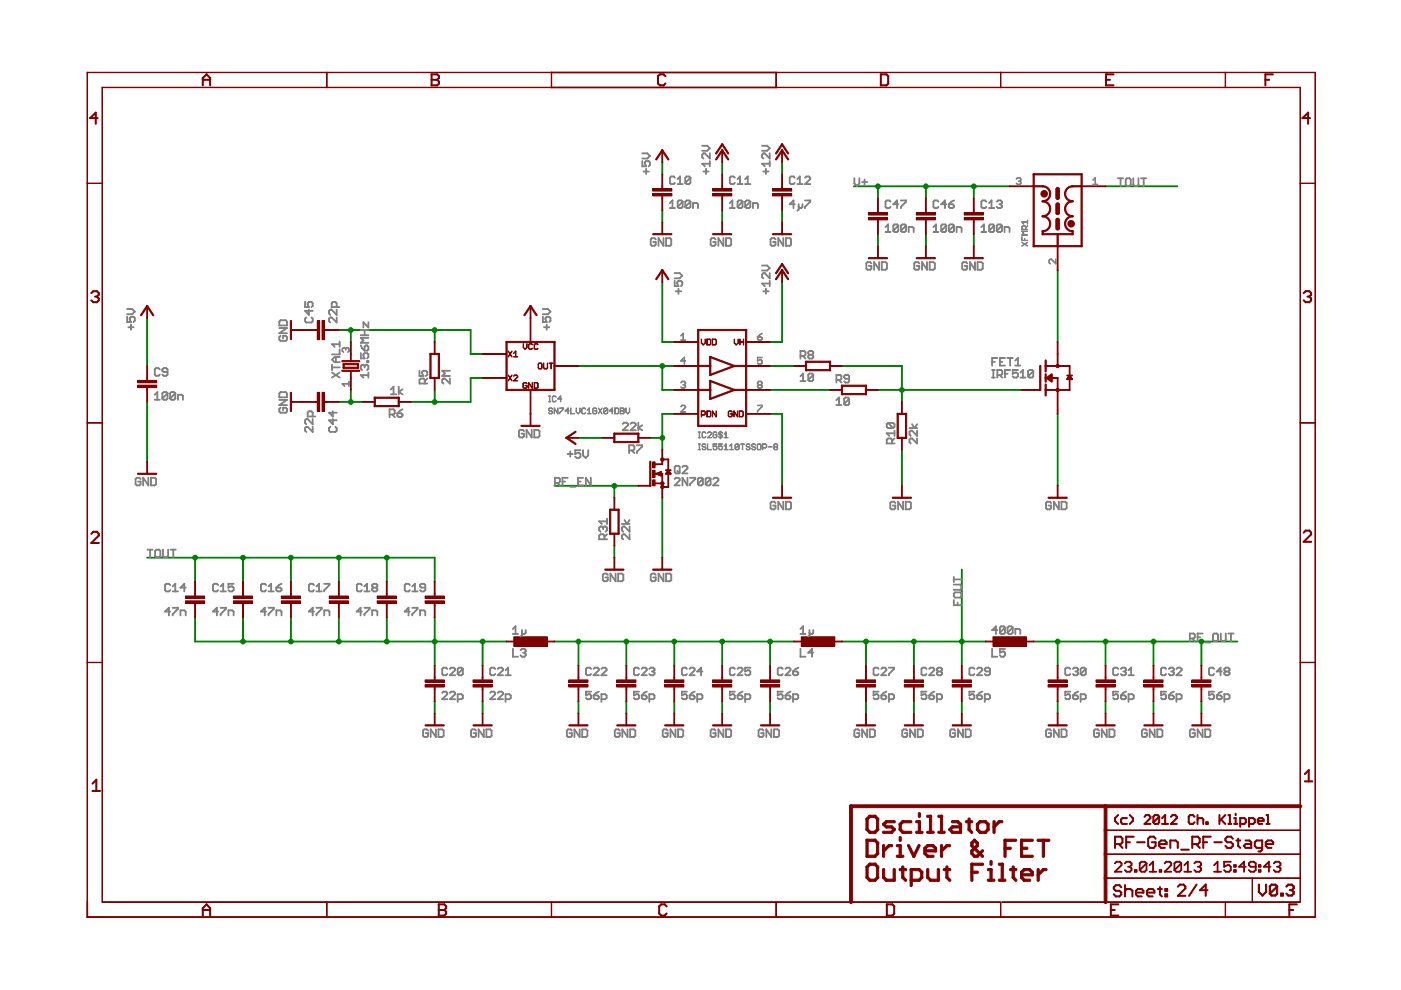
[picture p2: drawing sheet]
<svg xmlns="http://www.w3.org/2000/svg" width="297mm" height="210mm" viewBox="0 0 297 210" stroke-linecap="round" stroke-linejoin="round" font-family="sans-serif">
<path d="M224.2 87.7h.1v15.4l-.1-.1z" fill-rule="evenodd" fill="#008000"/>
<path d="M224.2 87.7h.1v15.4l-.1-.1z" fill="none" stroke="#008000" stroke-width=".21"/>
<path d="M163.2 87.7h2.7v.1h-2.7z" fill-rule="evenodd" fill="#008000"/>
<path d="M163.2 87.7h2.7v.1h-2.7z" fill="none" stroke="#008000" stroke-width=".21"/>
<path d="M165.7 87.7h.2v15.4l-.2-.1z" fill-rule="evenodd" fill="#008000"/>
<path d="M165.7 87.7h.2v15.4l-.2-.1z" fill="none" stroke="#008000" stroke-width=".21"/>
<path d="M206.4 49.6h.1v2.7l-.1-.1z" fill-rule="evenodd" fill="#008000"/>
<path d="M206.4 49.6h.1v2.7l-.1-.1z" fill="none" stroke="#008000" stroke-width=".21"/>
<path d="M140.3 44.5h.2v2.7h-.2z" fill-rule="evenodd" fill="#008000"/>
<path d="M140.3 44.5h.2v2.7h-.2z" fill="none" stroke="#008000" stroke-width=".21"/>
<path d="M153 44.5h.2v2.7h-.2z" fill-rule="evenodd" fill="#008000"/>
<path d="M153 44.5h.2v2.7h-.2z" fill="none" stroke="#008000" stroke-width=".21"/>
<path d="M165.7 44.5h.2v2.7h-.2z" fill-rule="evenodd" fill="#008000"/>
<path d="M165.7 44.5h.2v2.7h-.2z" fill="none" stroke="#008000" stroke-width=".21"/>
<path d="M31.2 85.1l.1 .1-.1 12.8h-.1z" fill-rule="evenodd" fill="#008000"/>
<path d="M31.2 85.1l.1 .1-.1 12.8h-.1z" fill="none" stroke="#008000" stroke-width=".21"/>
<path d="M191.2 95.3h.1v7.8l-.2-.1z" fill-rule="evenodd" fill="#008000"/>
<path d="M191.1 95.3h.2v7.8l-.2-.1z" fill="none" stroke="#008000" stroke-width=".21"/>
<path d="M92.1 148.6l.1 .1v2.6h-.1z" fill-rule="evenodd" fill="#008000"/>
<path d="M92.1 148.7h.1v2.6h-.1z" fill="none" stroke="#008000" stroke-width=".21"/>
<path d="M102.3 148.6l.1 .1v2.6h-.2z" fill-rule="evenodd" fill="#008000"/>
<path d="M102.2 148.7h.2v2.6h-.2z" fill="none" stroke="#008000" stroke-width=".21"/>
<path d="M122.6 148.7h.1v2.6h-.1z" fill-rule="evenodd" fill="#008000"/>
<path d="M122.6 148.7h.1v2.6h-.1z" fill="none" stroke="#008000" stroke-width=".21"/>
<path d="M132.7 148.7h.2l-.1 2.6h-.1z" fill-rule="evenodd" fill="#008000"/>
<path d="M132.7 148.7h.2l-.1 2.6h-.1z" fill="none" stroke="#008000" stroke-width=".21"/>
<path d="M142.9 148.7h.1v2.6h-.1z" fill-rule="evenodd" fill="#008000"/>
<path d="M142.9 148.7h.1v2.6h-.1z" fill="none" stroke="#008000" stroke-width=".21"/>
<path d="M153 148.7h.2v2.6h-.2z" fill-rule="evenodd" fill="#008000"/>
<path d="M153 148.7h.2v2.6h-.2z" fill="none" stroke="#008000" stroke-width=".21"/>
<path d="M163.2 148.7h.2l-.1 2.6h-.1z" fill-rule="evenodd" fill="#008000"/>
<path d="M163.2 148.7h.2l-.1 2.6h-.1z" fill="none" stroke="#008000" stroke-width=".21"/>
<path d="M183.6 148.6l.1 .1-.1 2.6h-.1z" fill-rule="evenodd" fill="#008000"/>
<path d="M183.6 148.6l.1 .1-.1 2.6h-.1z" fill="none" stroke="#008000" stroke-width=".21"/>
<path d="M193.7 148.6l.1 .1v2.6h-.1z" fill-rule="evenodd" fill="#008000"/>
<path d="M193.7 148.6l.1 .1v2.6h-.1z" fill="none" stroke="#008000" stroke-width=".21"/>
<path d="M203.9 148.6l.1 .1v2.6h-.2z" fill-rule="evenodd" fill="#008000"/>
<path d="M203.9 148.6l.1 .1v2.6h-.2z" fill="none" stroke="#008000" stroke-width=".21"/>
<path d="M224.2 148.7h.1v2.6h-.1z" fill-rule="evenodd" fill="#008000"/>
<path d="M224.2 148.7h.1v2.6h-.1z" fill="none" stroke="#008000" stroke-width=".21"/>
<path d="M244.5 148.7h.1v2.6h-.1z" fill-rule="evenodd" fill="#008000"/>
<path d="M244.5 148.7h.1v2.6h-.1z" fill="none" stroke="#008000" stroke-width=".21"/>
<path d="M234.3 148.7h.2l-.1 2.6h-.1z" fill-rule="evenodd" fill="#008000"/>
<path d="M234.3 148.7h.2l-.1 2.6h-.1z" fill="none" stroke="#008000" stroke-width=".21"/>
<path d="M140.3 105.5h.2v12.8h-.2z" fill-rule="evenodd" fill="#008000"/>
<path d="M140.3 105.5h.2v12.8h-.2z" fill="none" stroke="#008000" stroke-width=".21"/>
<path d="M130.2 115.7h.1v2.6h-.1z" fill-rule="evenodd" fill="#008000"/>
<path d="M130.2 115.7h.1v2.6h-.1z" fill="none" stroke="#008000" stroke-width=".21"/>
<path d="M186.1 49.6h.1v2.7l-.1-.1z" fill-rule="evenodd" fill="#008000"/>
<path d="M186.1 49.6h.1v2.7l-.1-.1z" fill="none" stroke="#008000" stroke-width=".21"/>
<path d="M196.3 49.6h.1l-.1 2.7-.1-.1z" fill-rule="evenodd" fill="#008000"/>
<path d="M196.3 49.6h.1l-.1 2.7-.1-.1z" fill="none" stroke="#008000" stroke-width=".21"/>
<path d="M254.7 148.6l.1 .1v2.6h-.2z" fill-rule="evenodd" fill="#008000"/>
<path d="M254.7 148.6l.1 .1v2.6h-.2z" fill="none" stroke="#008000" stroke-width=".21"/>
<path d="M140.3 77.6l2.7-.1v.1l-2.6 .1z" fill-rule="evenodd" fill="#008000"/>
<path d="M140.3 77.6l2.7-.1v.1l-2.6 .1z" fill="none" stroke="#008000" stroke-width=".21"/>
<path d="M140.3 77.6h.2v5.2l-.2-.1z" fill-rule="evenodd" fill="#008000"/>
<path d="M140.3 77.6h.2v5.2l-.2-.1z" fill="none" stroke="#008000" stroke-width=".21"/>
<path d="M140.4 82.6h2.6v.1l-2.6 .1z" fill-rule="evenodd" fill="#008000"/>
<path d="M140.3 82.6h2.7v.1l-2.6 .1z" fill="none" stroke="#008000" stroke-width=".21"/>
<path d="M122.6 77.6l17.9-.1v.1l-17.9 .1z" fill-rule="evenodd" fill="#008000"/>
<path d="M122.6 77.6l17.9-.1v.1l-17.9 .1z" fill="none" stroke="#008000" stroke-width=".21"/>
<circle cx="140.4" cy="77.6" r=".51" fill="#008000"/>
<circle cx="140.4" cy="77.6" r=".51" fill="none" stroke="#008000" stroke-width=".21"/>
<path d="M181 39.5l5.2-.1v.1l-5.2 .1z" fill-rule="evenodd" fill="#008000"/>
<path d="M181 39.5l5.2-.1v.1l-5.2 .1z" fill="none" stroke="#008000" stroke-width=".21"/>
<path d="M186.1 39.5l10.2-.1 .1 .1-10.3 .1z" fill-rule="evenodd" fill="#008000"/>
<path d="M186.1 39.5l10.2-.1 .1 .1-10.3 .1z" fill="none" stroke="#008000" stroke-width=".21"/>
<path d="M196.2 39.5l10.3-.1v.1l-10.2 .1z" fill-rule="evenodd" fill="#008000"/>
<path d="M196.2 39.5l10.3-.1v.1l-10.2 .1z" fill="none" stroke="#008000" stroke-width=".21"/>
<path d="M206.4 39.5h.1v2.6h-.1z" fill-rule="evenodd" fill="#008000"/>
<path d="M206.4 39.5h.1v2.6h-.1z" fill="none" stroke="#008000" stroke-width=".21"/>
<path d="M206.4 39.5l7.7-.1 .1 .1-7.8 .1z" fill-rule="evenodd" fill="#008000"/>
<path d="M206.4 39.5l7.7-.1 .1 .1-7.8 .1z" fill="none" stroke="#008000" stroke-width=".21"/>
<circle cx="206.5" cy="39.5" r=".51" fill="#008000"/>
<circle cx="206.5" cy="39.5" r=".51" fill="none" stroke="#008000" stroke-width=".21"/>
<path d="M186.1 39.5h.1v2.6h-.1z" fill-rule="evenodd" fill="#008000"/>
<path d="M186.1 39.5h.1v2.6h-.1z" fill="none" stroke="#008000" stroke-width=".21"/>
<circle cx="186.1" cy="39.5" r=".51" fill="#008000"/>
<circle cx="186.1" cy="39.5" r=".51" fill="none" stroke="#008000" stroke-width=".21"/>
<path d="M196.2 39.5h.2l-.1 2.6h-.1z" fill-rule="evenodd" fill="#008000"/>
<path d="M196.2 39.5h.2l-.1 2.6h-.1z" fill="none" stroke="#008000" stroke-width=".21"/>
<circle cx="196.3" cy="39.5" r=".51" fill="#008000"/>
<circle cx="196.3" cy="39.5" r=".51" fill="none" stroke="#008000" stroke-width=".21"/>
<path d="M153.1 34.3l.1 .1v2.6h-.2z" fill-rule="evenodd" fill="#008000"/>
<path d="M153.1 34.3l.1 .1v2.6h-.2z" fill="none" stroke="#008000" stroke-width=".21"/>
<path d="M165.8 34.3l.1 .1v2.6h-.2z" fill-rule="evenodd" fill="#008000"/>
<path d="M165.8 34.3l.1 .1v2.6h-.2z" fill="none" stroke="#008000" stroke-width=".21"/>
<path d="M163.2 72.4h2.7v.2h-2.7z" fill-rule="evenodd" fill="#008000"/>
<path d="M163.2 72.5l2.7-.1v.2h-2.7z" fill="none" stroke="#008000" stroke-width=".21"/>
<path d="M165.7 59.8h.2v12.8h-.2z" fill-rule="evenodd" fill="#008000"/>
<path d="M165.7 59.8h.2v12.8h-.2z" fill="none" stroke="#008000" stroke-width=".21"/>
<path d="M140.4 34.3l.1 .1v2.6h-.2z" fill-rule="evenodd" fill="#008000"/>
<path d="M140.4 34.3l.1 .1v2.6h-.2z" fill="none" stroke="#008000" stroke-width=".21"/>
<path d="M140.3 59.8h.2v12.8h-.2z" fill-rule="evenodd" fill="#008000"/>
<path d="M140.3 59.8h.2v12.8h-.2z" fill="none" stroke="#008000" stroke-width=".21"/>
<path d="M140.4 72.4h2.6v.2h-2.6z" fill-rule="evenodd" fill="#008000"/>
<path d="M140.3 72.5l2.7-.1v.2h-2.6z" fill="none" stroke="#008000" stroke-width=".21"/>
<path d="M31.2 67.4h.1l-.1 10.3-.1-.1z" fill-rule="evenodd" fill="#008000"/>
<path d="M31.2 67.4h.1l-.1 10.3-.1-.1z" fill="none" stroke="#008000" stroke-width=".21"/>
<path d="M122.6 92.8h5.2v.1h-5.2z" fill-rule="evenodd" fill="#008000"/>
<path d="M122.6 92.8h5.2v.1h-5.2z" fill="none" stroke="#008000" stroke-width=".21"/>
<path d="M41.3 118.2h.1v5.2h-.1z" fill-rule="evenodd" fill="#008000"/>
<path d="M41.3 118.2h.1v5.2h-.1z" fill="none" stroke="#008000" stroke-width=".21"/>
<path d="M41.3 118.2h10.3v.1h-10.3z" fill-rule="evenodd" fill="#008000"/>
<path d="M41.3 118.2h10.3v.1h-10.3z" fill="none" stroke="#008000" stroke-width=".21"/>
<path d="M51.5 118.2h.1v5.2h-.2z" fill-rule="evenodd" fill="#008000"/>
<path d="M51.4 118.2h.2v5.2h-.2z" fill="none" stroke="#008000" stroke-width=".21"/>
<circle cx="51.5" cy="118.2" r=".51" fill="#008000"/>
<circle cx="51.5" cy="118.2" r=".51" fill="none" stroke="#008000" stroke-width=".21"/>
<path d="M51.5 118.2h10.2l.1 .1h-10.3z" fill-rule="evenodd" fill="#008000"/>
<path d="M51.4 118.2h10.3l.1 .1h-10.3z" fill="none" stroke="#008000" stroke-width=".21"/>
<path d="M61.6 118.2h.2l-.1 5.2h-.1z" fill-rule="evenodd" fill="#008000"/>
<path d="M61.6 118.2h.2l-.1 5.2h-.1z" fill="none" stroke="#008000" stroke-width=".21"/>
<circle cx="61.7" cy="118.2" r=".51" fill="#008000"/>
<circle cx="61.7" cy="118.2" r=".51" fill="none" stroke="#008000" stroke-width=".21"/>
<path d="M61.6 118.2h10.3v.1h-10.3z" fill-rule="evenodd" fill="#008000"/>
<path d="M61.6 118.2h10.3v.1h-10.3z" fill="none" stroke="#008000" stroke-width=".21"/>
<path d="M71.8 118.2h.1v5.2h-.1z" fill-rule="evenodd" fill="#008000"/>
<path d="M71.8 118.2h.1v5.2h-.1z" fill="none" stroke="#008000" stroke-width=".21"/>
<circle cx="71.8" cy="118.2" r=".51" fill="#008000"/>
<circle cx="71.8" cy="118.2" r=".51" fill="none" stroke="#008000" stroke-width=".21"/>
<path d="M71.8 118.2h10.2l.1 .1h-10.3z" fill-rule="evenodd" fill="#008000"/>
<path d="M71.8 118.2h10.2l.1 .1h-10.3z" fill="none" stroke="#008000" stroke-width=".21"/>
<path d="M92.1 118.2h.1v5.2h-.1z" fill-rule="evenodd" fill="#008000"/>
<path d="M92.1 118.2h.1v5.2h-.1z" fill="none" stroke="#008000" stroke-width=".21"/>
<path d="M82 118.2h10.2v.1h-10.2z" fill-rule="evenodd" fill="#008000"/>
<path d="M81.9 118.2h10.3v.1h-10.2z" fill="none" stroke="#008000" stroke-width=".21"/>
<circle cx="82" cy="118.2" r=".51" fill="#008000"/>
<circle cx="82" cy="118.2" r=".51" fill="none" stroke="#008000" stroke-width=".21"/>
<path d="M82 118.2h.1l-.1 5.2h-.1z" fill-rule="evenodd" fill="#008000"/>
<path d="M81.9 118.2h.2l-.1 5.2h-.1z" fill="none" stroke="#008000" stroke-width=".21"/>
<path d="M31.2 118.2h10.2v.1h-10.2z" fill-rule="evenodd" fill="#008000"/>
<path d="M31.1 118.2h10.3v.1h-10.2z" fill="none" stroke="#008000" stroke-width=".21"/>
<circle cx="41.4" cy="118.2" r=".51" fill="#008000"/>
<circle cx="41.4" cy="118.2" r=".51" fill="none" stroke="#008000" stroke-width=".21"/>
<path d="M234.3 39.5l15.4-.1v.1l-15.3 .1z" fill-rule="evenodd" fill="#008000"/>
<path d="M234.3 39.5l15.4-.1v.1l-15.3 .1z" fill="none" stroke="#008000" stroke-width=".21"/>
<path d="M41.3 130.9h.1v5.2h-.1z" fill-rule="evenodd" fill="#008000"/>
<path d="M41.3 130.9h.1v5.2h-.1z" fill="none" stroke="#008000" stroke-width=".21"/>
<path d="M41.3 135.9h10.3v.2h-10.3z" fill-rule="evenodd" fill="#008000"/>
<path d="M41.3 135.9h10.3v.2h-10.3z" fill="none" stroke="#008000" stroke-width=".21"/>
<path d="M51.5 130.9h.1v5.2h-.2z" fill-rule="evenodd" fill="#008000"/>
<path d="M51.5 130.9h.1v5.2h-.2z" fill="none" stroke="#008000" stroke-width=".21"/>
<circle cx="51.5" cy="136" r=".51" fill="#008000"/>
<circle cx="51.5" cy="136" r=".51" fill="none" stroke="#008000" stroke-width=".21"/>
<path d="M51.5 135.9h10.2l.1 .2h-10.3z" fill-rule="evenodd" fill="#008000"/>
<path d="M51.5 135.9h10.2l.1 .2h-10.3z" fill="none" stroke="#008000" stroke-width=".21"/>
<path d="M61.6 130.9h.2l-.1 5.2h-.1z" fill-rule="evenodd" fill="#008000"/>
<path d="M61.6 130.9h.2l-.1 5.2h-.1z" fill="none" stroke="#008000" stroke-width=".21"/>
<circle cx="61.7" cy="136" r=".51" fill="#008000"/>
<circle cx="61.7" cy="136" r=".51" fill="none" stroke="#008000" stroke-width=".21"/>
<path d="M102.3 135.9h5.1l.1 .2h-5.2z" fill-rule="evenodd" fill="#008000"/>
<path d="M102.2 136l5.2-.1 .1 .2h-5.2z" fill="none" stroke="#008000" stroke-width=".21"/>
<path d="M61.6 135.9h10.3v.2h-10.3z" fill-rule="evenodd" fill="#008000"/>
<path d="M61.6 135.9h10.3v.2h-10.3z" fill="none" stroke="#008000" stroke-width=".21"/>
<path d="M71.8 130.9h.1v5.2h-.1z" fill-rule="evenodd" fill="#008000"/>
<path d="M71.8 130.9h.1v5.2h-.1z" fill="none" stroke="#008000" stroke-width=".21"/>
<path d="M102.3 135.9l.1 .1v5.2l-.2-.1z" fill-rule="evenodd" fill="#008000"/>
<path d="M102.2 136h.2v5.2l-.2-.1z" fill="none" stroke="#008000" stroke-width=".21"/>
<circle cx="102.3" cy="136" r=".51" fill="#008000"/>
<circle cx="102.3" cy="136" r=".51" fill="none" stroke="#008000" stroke-width=".21"/>
<path d="M82 130.9h.1l-.1 5.2h-.1z" fill-rule="evenodd" fill="#008000"/>
<path d="M82 130.9h.1l-.1 5.2h-.1z" fill="none" stroke="#008000" stroke-width=".21"/>
<path d="M71.8 135.9h10.2l.1 .2h-10.3z" fill-rule="evenodd" fill="#008000"/>
<path d="M71.8 135.9h10.2l.1 .2h-10.3z" fill="none" stroke="#008000" stroke-width=".21"/>
<circle cx="71.8" cy="136" r=".51" fill="#008000"/>
<circle cx="71.8" cy="136" r=".51" fill="none" stroke="#008000" stroke-width=".21"/>
<path d="M92.1 130.9h.1v5.2h-.1z" fill-rule="evenodd" fill="#008000"/>
<path d="M92.1 130.9h.1v5.2h-.1z" fill="none" stroke="#008000" stroke-width=".21"/>
<path d="M82 135.9h10.2v.2h-10.2z" fill-rule="evenodd" fill="#008000"/>
<path d="M82 135.9h10.2v.2h-10.2z" fill="none" stroke="#008000" stroke-width=".21"/>
<circle cx="82" cy="136" r=".51" fill="#008000"/>
<circle cx="82" cy="136" r=".51" fill="none" stroke="#008000" stroke-width=".21"/>
<path d="M92.1 135.9h10.3v.2h-10.3z" fill-rule="evenodd" fill="#008000"/>
<path d="M92.1 136l10.3-.1v.2h-10.3z" fill="none" stroke="#008000" stroke-width=".21"/>
<circle cx="92.2" cy="136" r=".51" fill="#008000"/>
<circle cx="92.2" cy="136" r=".51" fill="none" stroke="#008000" stroke-width=".21"/>
<path d="M92.1 135.9l.1 .1v5.2l-.1-.1z" fill-rule="evenodd" fill="#008000"/>
<path d="M92.1 136h.1v5.2l-.1-.1z" fill="none" stroke="#008000" stroke-width=".21"/>
<path d="M117.5 135.9h5.2v.2h-5.2z" fill-rule="evenodd" fill="#008000"/>
<path d="M117.5 136l5.2-.1v.2h-5.2z" fill="none" stroke="#008000" stroke-width=".21"/>
<path d="M122.6 136l10.2-.1 .1 .2h-10.3z" fill-rule="evenodd" fill="#008000"/>
<path d="M122.6 136l10.2-.1 .1 .2h-10.3z" fill="none" stroke="#008000" stroke-width=".21"/>
<path d="M132.7 136l10.3-.1v.2h-10.2z" fill-rule="evenodd" fill="#008000"/>
<path d="M132.7 136l10.3-.1v.2h-10.2z" fill="none" stroke="#008000" stroke-width=".21"/>
<path d="M142.9 136l10.3-.1v.2h-10.3z" fill-rule="evenodd" fill="#008000"/>
<path d="M142.9 136l10.3-.1v.2h-10.3z" fill="none" stroke="#008000" stroke-width=".21"/>
<path d="M153 136l10.3-.1 .1 .2h-10.3z" fill-rule="evenodd" fill="#008000"/>
<path d="M153 136l10.3-.1 .1 .2h-10.3z" fill="none" stroke="#008000" stroke-width=".21"/>
<path d="M163.2 136l5.2-.1v.2h-5.2z" fill-rule="evenodd" fill="#008000"/>
<path d="M163.2 136l5.2-.1v.2h-5.2z" fill="none" stroke="#008000" stroke-width=".21"/>
<path d="M122.6 136h.1v5.2l-.1-.1z" fill-rule="evenodd" fill="#008000"/>
<path d="M122.6 136h.1v5.2l-.1-.1z" fill="none" stroke="#008000" stroke-width=".21"/>
<circle cx="122.6" cy="136" r=".51" fill="#008000"/>
<circle cx="122.6" cy="136" r=".51" fill="none" stroke="#008000" stroke-width=".21"/>
<path d="M132.7 136h.2l-.1 5.2-.1-.1z" fill-rule="evenodd" fill="#008000"/>
<path d="M132.7 136h.2l-.1 5.2-.1-.1z" fill="none" stroke="#008000" stroke-width=".21"/>
<circle cx="132.8" cy="136" r=".51" fill="#008000"/>
<circle cx="132.8" cy="136" r=".51" fill="none" stroke="#008000" stroke-width=".21"/>
<path d="M142.9 136h.1v5.2l-.1-.1z" fill-rule="evenodd" fill="#008000"/>
<path d="M142.9 136h.1v5.2l-.1-.1z" fill="none" stroke="#008000" stroke-width=".21"/>
<circle cx="143" cy="136" r=".51" fill="#008000"/>
<circle cx="143" cy="136" r=".51" fill="none" stroke="#008000" stroke-width=".21"/>
<path d="M153 136h.2v5.2l-.2-.1z" fill-rule="evenodd" fill="#008000"/>
<path d="M153 136h.2v5.2l-.2-.1z" fill="none" stroke="#008000" stroke-width=".21"/>
<circle cx="153.1" cy="136" r=".51" fill="#008000"/>
<circle cx="153.1" cy="136" r=".51" fill="none" stroke="#008000" stroke-width=".21"/>
<path d="M163.2 136h.2l-.1 5.2-.1-.1z" fill-rule="evenodd" fill="#008000"/>
<path d="M163.2 136h.2l-.1 5.2-.1-.1z" fill="none" stroke="#008000" stroke-width=".21"/>
<circle cx="163.3" cy="136" r=".51" fill="#008000"/>
<circle cx="163.3" cy="136" r=".51" fill="none" stroke="#008000" stroke-width=".21"/>
<path d="M163.2 77.6l5.2-.1v.1l-5.2 .1z" fill-rule="evenodd" fill="#008000"/>
<path d="M163.2 77.6l5.2-.1v.1l-5.2 .1z" fill="none" stroke="#008000" stroke-width=".21"/>
<path d="M163.2 82.6h12.8l.1 .1-12.9 .1z" fill-rule="evenodd" fill="#008000"/>
<path d="M163.2 82.6h12.8l.1 .1-12.9 .1z" fill="none" stroke="#008000" stroke-width=".21"/>
<path d="M191.2 82.6h25.5v.1l-25.5 .1z" fill-rule="evenodd" fill="#008000"/>
<path d="M191.2 82.6h25.5v.1l-25.5 .1z" fill="none" stroke="#008000" stroke-width=".21"/>
<path d="M186.1 82.6h5.2v.1l-5.2 .1z" fill-rule="evenodd" fill="#008000"/>
<path d="M186.1 82.6h5.2v.1l-5.2 .1z" fill="none" stroke="#008000" stroke-width=".21"/>
<circle cx="191.2" cy="82.7" r=".51" fill="#008000"/>
<circle cx="191.2" cy="82.7" r=".51" fill="none" stroke="#008000" stroke-width=".21"/>
<path d="M178.4 77.6l12.9-.1v.1l-12.8 .1z" fill-rule="evenodd" fill="#008000"/>
<path d="M178.4 77.6l12.9-.1v.1l-12.8 .1z" fill="none" stroke="#008000" stroke-width=".21"/>
<path d="M191.1 77.6h.2v5.2l-.2-.1z" fill-rule="evenodd" fill="#008000"/>
<path d="M191.1 77.6h.2v5.2l-.2-.1z" fill="none" stroke="#008000" stroke-width=".21"/>
<path d="M191.2 82.6h.1v2.7h-.2z" fill-rule="evenodd" fill="#008000"/>
<path d="M191.2 82.6h.1v2.7h-.2z" fill="none" stroke="#008000" stroke-width=".21"/>
<path d="M203.9 135.9h5.1l.1 .2h-5.2z" fill-rule="evenodd" fill="#008000"/>
<path d="M203.9 135.9h5.1l.1 .2h-5.2z" fill="none" stroke="#008000" stroke-width=".21"/>
<path d="M203.9 120.7h.1v15.4h-.2z" fill-rule="evenodd" fill="#008000"/>
<path d="M203.9 120.7h.1v15.4h-.2z" fill="none" stroke="#008000" stroke-width=".21"/>
<circle cx="203.9" cy="136" r=".51" fill="#008000"/>
<circle cx="203.9" cy="136" r=".51" fill="none" stroke="#008000" stroke-width=".21"/>
<path d="M193.7 135.9h10.3v.2h-10.3z" fill-rule="evenodd" fill="#008000"/>
<path d="M193.7 135.9h10.3v.2h-10.3z" fill="none" stroke="#008000" stroke-width=".21"/>
<path d="M193.7 135.9l.1 .1v5.2l-.1-.1z" fill-rule="evenodd" fill="#008000"/>
<path d="M193.7 135.9l.1 .1v5.2l-.1-.1z" fill="none" stroke="#008000" stroke-width=".21"/>
<circle cx="193.8" cy="136" r=".51" fill="#008000"/>
<circle cx="193.8" cy="136" r=".51" fill="none" stroke="#008000" stroke-width=".21"/>
<path d="M183.6 135.9h10.2v.2h-10.2z" fill-rule="evenodd" fill="#008000"/>
<path d="M183.6 135.9h10.2v.2h-10.2z" fill="none" stroke="#008000" stroke-width=".21"/>
<path d="M178.5 135.9h5.1l.1 .2h-5.2z" fill-rule="evenodd" fill="#008000"/>
<path d="M178.5 135.9h5.1l.1 .2h-5.2z" fill="none" stroke="#008000" stroke-width=".21"/>
<circle cx="183.6" cy="136" r=".51" fill="#008000"/>
<circle cx="183.6" cy="136" r=".51" fill="none" stroke="#008000" stroke-width=".21"/>
<path d="M183.6 135.9l.1 .1-.1 5.2-.1-.1z" fill-rule="evenodd" fill="#008000"/>
<path d="M183.6 135.9l.1 .1-.1 5.2-.1-.1z" fill="none" stroke="#008000" stroke-width=".21"/>
<path d="M203.9 135.9l.1 .1v5.2l-.2-.1z" fill-rule="evenodd" fill="#008000"/>
<path d="M203.9 135.9l.1 .1v5.2l-.2-.1z" fill="none" stroke="#008000" stroke-width=".21"/>
<path d="M244.5 136l10.3-.1v.2h-10.3z" fill-rule="evenodd" fill="#008000"/>
<path d="M244.5 136l10.3-.1v.2h-10.3z" fill="none" stroke="#008000" stroke-width=".21"/>
<path d="M254.7 135.9h7.7v.2h-7.7z" fill-rule="evenodd" fill="#008000"/>
<path d="M254.7 135.9h7.7v.2h-7.7z" fill="none" stroke="#008000" stroke-width=".21"/>
<path d="M244.5 136h.1v5.2l-.1-.1z" fill-rule="evenodd" fill="#008000"/>
<path d="M244.5 136h.1v5.2l-.1-.1z" fill="none" stroke="#008000" stroke-width=".21"/>
<circle cx="244.6" cy="136" r=".51" fill="#008000"/>
<circle cx="244.6" cy="136" r=".51" fill="none" stroke="#008000" stroke-width=".21"/>
<path d="M234.3 136l10.3-.1v.2h-10.2z" fill-rule="evenodd" fill="#008000"/>
<path d="M234.3 136l10.3-.1v.2h-10.2z" fill="none" stroke="#008000" stroke-width=".21"/>
<path d="M234.3 136h.2l-.1 5.2-.1-.1z" fill-rule="evenodd" fill="#008000"/>
<path d="M234.3 136h.2l-.1 5.2-.1-.1z" fill="none" stroke="#008000" stroke-width=".21"/>
<circle cx="234.4" cy="136" r=".51" fill="#008000"/>
<circle cx="234.4" cy="136" r=".51" fill="none" stroke="#008000" stroke-width=".21"/>
<path d="M219.1 136l5.2-.1v.2h-5.2z" fill-rule="evenodd" fill="#008000"/>
<path d="M219.1 136l5.2-.1v.2h-5.2z" fill="none" stroke="#008000" stroke-width=".21"/>
<path d="M224.2 136l10.2-.1 .1 .2h-10.3z" fill-rule="evenodd" fill="#008000"/>
<path d="M224.2 136l10.2-.1 .1 .2h-10.3z" fill="none" stroke="#008000" stroke-width=".21"/>
<circle cx="224.2" cy="136" r=".51" fill="#008000"/>
<circle cx="224.2" cy="136" r=".51" fill="none" stroke="#008000" stroke-width=".21"/>
<path d="M224.2 136h.1v5.2l-.1-.1z" fill-rule="evenodd" fill="#008000"/>
<path d="M224.2 136h.1v5.2l-.1-.1z" fill="none" stroke="#008000" stroke-width=".21"/>
<path d="M254.7 135.9l.1 .1v5.2l-.2-.1z" fill-rule="evenodd" fill="#008000"/>
<path d="M254.7 135.9l.1 .1v5.2l-.2-.1z" fill="none" stroke="#008000" stroke-width=".21"/>
<circle cx="254.7" cy="136" r=".51" fill="#008000"/>
<circle cx="254.7" cy="136" r=".51" fill="none" stroke="#008000" stroke-width=".21"/>
<path d="M224.2 57.2h.1v15.4h-.1z" fill-rule="evenodd" fill="#008000"/>
<path d="M224.2 57.2h.1v15.4h-.1z" fill="none" stroke="#008000" stroke-width=".21"/>
<path d="M71.8 69.9h2.6l.1 .1-2.7 .1z" fill-rule="evenodd" fill="#008000"/>
<path d="M71.8 69.9h2.6l.1 .1-2.7 .1z" fill="none" stroke="#008000" stroke-width=".21"/>
<path d="M74.3 69.9h17.9v.1l-17.9 .1z" fill-rule="evenodd" fill="#008000"/>
<path d="M74.3 69.9h17.9v.1l-17.9 .1z" fill="none" stroke="#008000" stroke-width=".21"/>
<path d="M92.1 69.9h7.7l.1 .1-7.8 .1z" fill-rule="evenodd" fill="#008000"/>
<path d="M92.1 69.9h7.7l.1 .1-7.8 .1z" fill="none" stroke="#008000" stroke-width=".21"/>
<path d="M99.7 69.9h.2l-.1 5.2h-.1z" fill-rule="evenodd" fill="#008000"/>
<path d="M99.7 69.9h.2l-.1 5.2h-.1z" fill="none" stroke="#008000" stroke-width=".21"/>
<path d="M99.7 75h2.7v.1h-2.7z" fill-rule="evenodd" fill="#008000"/>
<path d="M99.7 75h2.7v.1h-2.7z" fill="none" stroke="#008000" stroke-width=".21"/>
<path d="M92.1 69.9h.1v2.7h-.1z" fill-rule="evenodd" fill="#008000"/>
<path d="M92.1 69.9h.1v2.7h-.1z" fill="none" stroke="#008000" stroke-width=".21"/>
<circle cx="92.2" cy="70" r=".51" fill="#008000"/>
<circle cx="92.2" cy="70" r=".51" fill="none" stroke="#008000" stroke-width=".21"/>
<path d="M74.3 69.9h.2l-.1 2.7h-.1z" fill-rule="evenodd" fill="#008000"/>
<path d="M74.3 69.9h.2l-.1 2.7h-.1z" fill="none" stroke="#008000" stroke-width=".21"/>
<circle cx="74.4" cy="70" r=".51" fill="#008000"/>
<circle cx="74.4" cy="70" r=".51" fill="none" stroke="#008000" stroke-width=".21"/>
<path d="M71.8 85.1h2.6l.1 .2h-2.7z" fill-rule="evenodd" fill="#008000"/>
<path d="M71.8 85.1h2.6l.1 .2h-2.7z" fill="none" stroke="#008000" stroke-width=".21"/>
<path d="M74.3 85.1h2.7v.2h-2.7z" fill-rule="evenodd" fill="#008000"/>
<path d="M74.3 85.1h2.7v.2h-2.7z" fill="none" stroke="#008000" stroke-width=".21"/>
<path d="M74.3 82.6h.2l-.1 2.7h-.1z" fill-rule="evenodd" fill="#008000"/>
<path d="M74.3 82.6h.2l-.1 2.7h-.1z" fill="none" stroke="#008000" stroke-width=".21"/>
<circle cx="74.4" cy="85.2" r=".51" fill="#008000"/>
<circle cx="74.4" cy="85.2" r=".51" fill="none" stroke="#008000" stroke-width=".21"/>
<path d="M87 85.1h5.2v.2h-5.2z" fill-rule="evenodd" fill="#008000"/>
<path d="M87 85.1h5.2v.2h-5.2z" fill="none" stroke="#008000" stroke-width=".21"/>
<path d="M92.1 85.1h7.7l.1 .2h-7.8z" fill-rule="evenodd" fill="#008000"/>
<path d="M92.1 85.2l7.7-.1 .1 .2h-7.8z" fill="none" stroke="#008000" stroke-width=".21"/>
<path d="M99.7 80.1h.2l-.1 5.2h-.1z" fill-rule="evenodd" fill="#008000"/>
<path d="M99.7 80.1h.2l-.1 5.2h-.1z" fill="none" stroke="#008000" stroke-width=".21"/>
<path d="M99.7 80.1h2.7v.1h-2.7z" fill-rule="evenodd" fill="#008000"/>
<path d="M99.7 80.1h2.7v.1h-2.7z" fill="none" stroke="#008000" stroke-width=".21"/>
<path d="M92.1 82.6h.1v2.7h-.1z" fill-rule="evenodd" fill="#008000"/>
<path d="M92.1 82.6h.1v2.7h-.1z" fill="none" stroke="#008000" stroke-width=".21"/>
<circle cx="92.2" cy="85.2" r=".51" fill="#008000"/>
<circle cx="92.2" cy="85.2" r=".51" fill="none" stroke="#008000" stroke-width=".21"/>
<path d="M140.3 87.7h2.7v.1h-2.6z" fill-rule="evenodd" fill="#008000"/>
<path d="M140.3 87.7h2.7v.1h-2.6z" fill="none" stroke="#008000" stroke-width=".21"/>
<path d="M140.3 87.7h.2v5.2h-.2z" fill-rule="evenodd" fill="#008000"/>
<path d="M140.3 87.7h.2v5.2h-.2z" fill="none" stroke="#008000" stroke-width=".21"/>
<path d="M140.3 92.8h.2v2.7l-.2-.1z" fill-rule="evenodd" fill="#008000"/>
<path d="M140.3 92.8h.2v2.7l-.2-.1z" fill="none" stroke="#008000" stroke-width=".21"/>
<path d="M137.8 92.8h2.7v.1h-2.7z" fill-rule="evenodd" fill="#008000"/>
<path d="M137.8 92.8h2.7v.1h-2.7z" fill="none" stroke="#008000" stroke-width=".21"/>
<circle cx="140.4" cy="92.8" r=".51" fill="#008000"/>
<circle cx="140.4" cy="92.8" r=".51" fill="none" stroke="#008000" stroke-width=".21"/>
<path d="M117.5 102.9h12.8v.1l-12.8 .1z" fill-rule="evenodd" fill="#008000"/>
<path d="M117.5 103l12.8-.1v.1l-12.8 .1z" fill="none" stroke="#008000" stroke-width=".21"/>
<path d="M130.2 103l5.2-.1v.1l-5.2 .1z" fill-rule="evenodd" fill="#008000"/>
<path d="M130.2 103l5.2-.1v.1l-5.2 .1z" fill="none" stroke="#008000" stroke-width=".21"/>
<path d="M130.2 103h.1v2.6h-.1z" fill-rule="evenodd" fill="#008000"/>
<path d="M130.2 103h.1v2.6h-.1z" fill="none" stroke="#008000" stroke-width=".21"/>
<circle cx="130.3" cy="103" r=".51" fill="#008000"/>
<circle cx="130.3" cy="103" r=".51" fill="none" stroke="#008000" stroke-width=".21"/>
<path d="M184.2 173l.1-.2h1.3l.2 .4-.2 .1h-1.3z" fill-rule="evenodd" fill="#800000"/>
<path d="M184.3 172.8h1.3l.2 .4-.2 .1h-1.3l-.1-.1z" fill="none" stroke="#800000" stroke-width=".21"/>
<path d="M183.6 173.6l.7-.8 .4 .2v.2l-.8 .7-.3-.1z" fill-rule="evenodd" fill="#800000"/>
<path d="M183.6 173.6l.7-.8 .4 .2v.2l-.8 .7-.3-.1z" fill="none" stroke="#800000" stroke-width=".21"/>
<path d="M183.6 173.6l.1-.2 .4 .2v2.4l-.2 .1-.3-.1z" fill-rule="evenodd" fill="#800000"/>
<path d="M183.6 173.6l.1-.2 .4 .2v2.4l-.2 .1-.3-.1z" fill="none" stroke="#800000" stroke-width=".21"/>
<path d="M183.6 175.8l.3-.2 .8 .8v.2l-.4 .1-.7-.7z" fill-rule="evenodd" fill="#800000"/>
<path d="M183.6 175.8l.3-.2 .8 .8v.2l-.4 .1-.7-.7z" fill="none" stroke="#800000" stroke-width=".21"/>
<path d="M184.2 176.4l.1-.2h1.3l.2 .4-.2 .1h-1.3z" fill-rule="evenodd" fill="#800000"/>
<path d="M184.3 176.2h1.3l.2 .4-.2 .1h-1.3l-.1-.1z" fill="none" stroke="#800000" stroke-width=".21"/>
<path d="M185.9 175.7l.3-.1 .1 .4-.7 .7h-.2l-.1-.3z" fill-rule="evenodd" fill="#800000"/>
<path d="M185.9 175.7l.3-.1 .1 .4-.7 .7h-.2l-.1-.3z" fill="none" stroke="#800000" stroke-width=".21"/>
<path d="M185.8 173.6l.2-.2 .3 .2v2.4l-.1 .1-.4-.1z" fill-rule="evenodd" fill="#800000"/>
<path d="M185.8 173.6l.2-.2 .3 .2v2.4l-.1 .1-.4-.1z" fill="none" stroke="#800000" stroke-width=".21"/>
<path d="M185.3 173l.3-.2 .7 .8v.2l-.3 .1-.7-.7z" fill-rule="evenodd" fill="#800000"/>
<path d="M185.3 173l.3-.2 .7 .8v.2l-.3 .1-.7-.7z" fill="none" stroke="#800000" stroke-width=".21"/>
<path d="M187.1 176.4l.1-.2h1.9l.2 .4-.2 .1h-1.9z" fill-rule="evenodd" fill="#800000"/>
<path d="M187.2 176.2h1.9l.2 .4-.2 .1h-1.9l-.1-.1z" fill="none" stroke="#800000" stroke-width=".21"/>
<path d="M189.4 175.7l.3-.1 .1 .4-.7 .7h-.2l-.1-.3z" fill-rule="evenodd" fill="#800000"/>
<path d="M189.4 175.7l.3-.1 .1 .4-.7 .7h-.2l-.1-.3z" fill="none" stroke="#800000" stroke-width=".21"/>
<path d="M188.8 175.2l.3-.1 .7 .7v.2l-.3 .1-.7-.7z" fill-rule="evenodd" fill="#800000"/>
<path d="M188.8 175.2l.3-.1 .7 .7v.2l-.3 .1-.7-.7z" fill="none" stroke="#800000" stroke-width=".21"/>
<path d="M187.7 175.2l.1-.1h1.3l.2 .3-.2 .2h-1.3z" fill-rule="evenodd" fill="#800000"/>
<path d="M187.7 175.2l.1-.1h1.3l.2 .3-.2 .2h-1.3z" fill="none" stroke="#800000" stroke-width=".21"/>
<path d="M187.1 174.7l.3-.2 .8 .7v.2l-.4 .2-.7-.7z" fill-rule="evenodd" fill="#800000"/>
<path d="M187.2 174.5h.2l.8 .7-.2 .4h-.2l-.7-.7z" fill="none" stroke="#800000" stroke-width=".21"/>
<path d="M187.1 174.7l.7-.7 .4 .1v.2l-.8 .7-.3-.1z" fill-rule="evenodd" fill="#800000"/>
<path d="M187.2 174.6l.6-.6 .4 .1v.2l-.8 .7-.3-.1z" fill="none" stroke="#800000" stroke-width=".21"/>
<path d="M187.7 174.1l.1-.1h1.9l.1 .3-.1 .2h-1.9z" fill-rule="evenodd" fill="#800000"/>
<path d="M187.7 174.1l.1-.1h1.9l.1 .3-.1 .2h-1.9z" fill="none" stroke="#800000" stroke-width=".21"/>
<path d="M191.2 174.1l.1-.1h1.9l.1 .3-.1 .2h-1.9z" fill-rule="evenodd" fill="#800000"/>
<path d="M191.3 174h1.9l.1 .3-.1 .2h-1.9l-.1-.2z" fill="none" stroke="#800000" stroke-width=".21"/>
<path d="M191.2 174.1l.3-.1 .1 .3-.6 .7h-.2l-.2-.3z" fill-rule="evenodd" fill="#800000"/>
<path d="M191.2 174.1l.3-.1 .1 .3-.6 .7h-.2l-.2-.3z" fill="none" stroke="#800000" stroke-width=".21"/>
<path d="M190.8 174.5l.3 .2v1.3l-.1 .1-.4-.1v-1.3z" fill-rule="evenodd" fill="#800000"/>
<path d="M190.6 174.7l.2-.2 .3 .2v1.3l-.1 .1-.4-.1z" fill="none" stroke="#800000" stroke-width=".21"/>
<path d="M190.6 175.8l.4-.2 .6 .8v.2l-.3 .1-.7-.7z" fill-rule="evenodd" fill="#800000"/>
<path d="M190.6 175.8l.4-.2 .6 .8v.2l-.3 .1-.7-.7z" fill="none" stroke="#800000" stroke-width=".21"/>
<path d="M191.2 176.4l.1-.2h1.9l.1 .4-.1 .1h-1.9z" fill-rule="evenodd" fill="#800000"/>
<path d="M191.3 176.2h1.9l.1 .4-.1 .1h-1.9l-.1-.1z" fill="none" stroke="#800000" stroke-width=".21"/>
<path d="M194.1 174.1l.2-.1h.7l.2 .3-.2 .2h-.7z" fill-rule="evenodd" fill="#800000"/>
<path d="M194.1 174.1l.2-.1h.7l.2 .3-.2 .2h-.7z" fill="none" stroke="#800000" stroke-width=".21"/>
<path d="M194.8 174l.4 .1v2.5l-.2 .1-.3-.1v-2.5z" fill-rule="evenodd" fill="#800000"/>
<path d="M194.7 174.1l.1-.1 .4 .1v2.5l-.2 .1-.3-.1z" fill="none" stroke="#800000" stroke-width=".21"/>
<path d="M194.1 176.4l.2-.2h1.3l.1 .4-.1 .1h-1.3z" fill-rule="evenodd" fill="#800000"/>
<path d="M194.1 176.4l.2-.2h1.3l.1 .4-.1 .1h-1.3z" fill="none" stroke="#800000" stroke-width=".21"/>
<path d="M194.8 172.3l.4 .1v.8l-.2 .1-.3-.1v-.8z" fill-rule="evenodd" fill="#800000"/>
<path d="M194.7 172.4l.1-.1 .4 .1v.8l-.2 .1-.3-.1z" fill="none" stroke="#800000" stroke-width=".21"/>
<path d="M196.6 172.8h.8l.1 .4-.1 .1h-.8l-.1-.1z" fill-rule="evenodd" fill="#800000"/>
<path d="M196.6 172.8h.8l.1 .4-.1 .1h-.8l-.1-.1z" fill="none" stroke="#800000" stroke-width=".21"/>
<path d="M197.1 173l.1-.2 .3 .2v3.6l-.1 .1-.3-.1z" fill-rule="evenodd" fill="#800000"/>
<path d="M197.1 173l.1-.2 .3 .2v3.6l-.1 .1-.3-.1z" fill="none" stroke="#800000" stroke-width=".21"/>
<path d="M196.6 176.2h1.3l.2 .4-.2 .1h-1.3l-.1-.1z" fill-rule="evenodd" fill="#800000"/>
<path d="M196.6 176.2h1.3l.2 .4-.2 .1h-1.3l-.1-.1z" fill="none" stroke="#800000" stroke-width=".21"/>
<path d="M198.8 173l.2-.2h.7l.2 .4-.2 .1h-.7z" fill-rule="evenodd" fill="#800000"/>
<path d="M198.8 173l.2-.2h.7l.2 .4-.2 .1h-.7z" fill="none" stroke="#800000" stroke-width=".21"/>
<path d="M199.4 173l.1-.2 .4 .2v3.6l-.2 .1-.3-.1z" fill-rule="evenodd" fill="#800000"/>
<path d="M199.4 173l.1-.2 .4 .2v3.6l-.2 .1-.3-.1z" fill="none" stroke="#800000" stroke-width=".21"/>
<path d="M198.8 176.4l.2-.2h1.3l.1 .4-.1 .1h-1.3z" fill-rule="evenodd" fill="#800000"/>
<path d="M198.8 176.4l.2-.2h1.3l.1 .4-.1 .1h-1.3z" fill="none" stroke="#800000" stroke-width=".21"/>
<path d="M201.7 174.1l.2-.1h1.2l.2 .3-.2 .2h-1.2z" fill-rule="evenodd" fill="#800000"/>
<path d="M201.7 174.1l.2-.1h1.2l.2 .3-.2 .2h-1.2z" fill="none" stroke="#800000" stroke-width=".21"/>
<path d="M202.8 174.1l.3-.1 .8 .7v.2l-.3 .1-.8-.7z" fill-rule="evenodd" fill="#800000"/>
<path d="M202.8 174.1l.3-.1 .8 .7v.2l-.3 .1-.8-.7z" fill="none" stroke="#800000" stroke-width=".21"/>
<path d="M203.5 174.5l.4 .2v1.9l-.2 .1-.3-.1v-1.9z" fill-rule="evenodd" fill="#800000"/>
<path d="M203.5 174.5l.4 .2v1.9l-.2 .1-.3-.1v-1.9z" fill="none" stroke="#800000" stroke-width=".21"/>
<path d="M201.7 176.4l.2-.2h1.8l.2 .4-.2 .1h-1.8z" fill-rule="evenodd" fill="#800000"/>
<path d="M201.7 176.4l.2-.2h1.8l.2 .4-.2 .1h-1.8z" fill="none" stroke="#800000" stroke-width=".21"/>
<path d="M201.2 175.8l.3-.2 .7 .8v.2l-.3 .1-.7-.7z" fill-rule="evenodd" fill="#800000"/>
<path d="M201.2 175.8l.3-.2 .7 .8v.2l-.3 .1-.7-.7z" fill="none" stroke="#800000" stroke-width=".21"/>
<path d="M201.8 175.2l.2-.1 .2 .3-.7 .7h-.2l-.1-.3z" fill-rule="evenodd" fill="#800000"/>
<path d="M201.8 175.2l.2-.1 .2 .3-.7 .7h-.2l-.1-.3z" fill="none" stroke="#800000" stroke-width=".21"/>
<path d="M201.7 175.2l.2-.1h1.8l.2 .3-.2 .2h-1.8z" fill-rule="evenodd" fill="#800000"/>
<path d="M201.7 175.2l.2-.1h1.8l.2 .3-.2 .2h-1.8z" fill="none" stroke="#800000" stroke-width=".21"/>
<path d="M205.2 173.6l.2-.2 .3 .2v2.4l-.1 .1-.4-.1z" fill-rule="evenodd" fill="#800000"/>
<path d="M205.2 173.6l.2-.2 .3 .2v2.4l-.1 .1-.4-.1z" fill="none" stroke="#800000" stroke-width=".21"/>
<path d="M205.2 175.8l.4-.2 .6 .8v.2l-.3 .1-.7-.7z" fill-rule="evenodd" fill="#800000"/>
<path d="M205.2 175.8l.4-.2 .6 .8v.2l-.3 .1-.7-.7z" fill="none" stroke="#800000" stroke-width=".21"/>
<path d="M204.7 174.1l.1-.1h1.3l.1 .3-.1 .2h-1.3z" fill-rule="evenodd" fill="#800000"/>
<path d="M204.8 174h1.3l.1 .3-.1 .2h-1.3l-.1-.2z" fill="none" stroke="#800000" stroke-width=".21"/>
<path d="M207.6 176.4l.1-.2h1.3l.2 .4-.2 .1h-1.3z" fill-rule="evenodd" fill="#800000"/>
<path d="M207.6 176.4l.1-.2h1.3l.2 .4-.2 .1h-1.3z" fill="none" stroke="#800000" stroke-width=".21"/>
<path d="M209.3 175.7l.3-.1 .1 .4-.7 .7h-.2l-.1-.3z" fill-rule="evenodd" fill="#800000"/>
<path d="M209.4 175.6h.2l.1 .4-.7 .7h-.2l-.1-.3z" fill="none" stroke="#800000" stroke-width=".21"/>
<path d="M209.4 174.5l.3 .2v1.3l-.1 .1-.3-.1v-1.3z" fill-rule="evenodd" fill="#800000"/>
<path d="M209.4 174.5l.3 .2v1.3l-.1 .1-.3-.1v-1.3z" fill="none" stroke="#800000" stroke-width=".21"/>
<path d="M208.7 174.1l.3-.1 .7 .7v.2l-.3 .1-.7-.7z" fill-rule="evenodd" fill="#800000"/>
<path d="M208.7 174.1l.3-.1 .7 .7v.2l-.3 .1-.7-.7z" fill="none" stroke="#800000" stroke-width=".21"/>
<path d="M207.6 174.1l.1-.1h1.3l.2 .3-.2 .2h-1.3z" fill-rule="evenodd" fill="#800000"/>
<path d="M207.6 174.1l.1-.1h1.3l.2 .3-.2 .2h-1.3z" fill="none" stroke="#800000" stroke-width=".21"/>
<path d="M207 174.7l.7-.7 .3 .1v.2l-.7 .7h-.2z" fill-rule="evenodd" fill="#800000"/>
<path d="M207 174.7l.7-.7 .3 .1v.2l-.7 .7-.3-.1z" fill="none" stroke="#800000" stroke-width=".21"/>
<path d="M207 174.7l.1-.2 .4 .2v1.3l-.2 .1-.3-.1z" fill-rule="evenodd" fill="#800000"/>
<path d="M207 174.7l.1-.2 .4 .2v1.3l-.2 .1-.3-.1z" fill="none" stroke="#800000" stroke-width=".21"/>
<path d="M207 175.8l.3-.2 .7 .8v.2l-.3 .1-.7-.7z" fill-rule="evenodd" fill="#800000"/>
<path d="M207 175.8l.3-.2 .7 .8v.2l-.3 .1-.7-.7z" fill="none" stroke="#800000" stroke-width=".21"/>
<path d="M210.5 174.1l.2-.1 .3 .1v2.5l-.1 .1-.4-.1z" fill-rule="evenodd" fill="#800000"/>
<path d="M210.7 174l.3 .1v2.5l-.1 .1-.4-.1v-2.5z" fill="none" stroke="#800000" stroke-width=".21"/>
<path d="M210.5 175.2l1.3-1.2 .3 .1v.2l-1.2 1.3h-.2z" fill-rule="evenodd" fill="#800000"/>
<path d="M211.8 174h.2l.1 .3-1.2 1.3h-.2l-.2-.4z" fill="none" stroke="#800000" stroke-width=".21"/>
<path d="M211.6 174.1l.2-.1h.7l.1 .3-.1 .2h-.7z" fill-rule="evenodd" fill="#800000"/>
<path d="M211.8 174h.7l.1 .3-.1 .2h-.7l-.2-.2z" fill="none" stroke="#800000" stroke-width=".21"/>
<path d="M183.6 178.1l.1-.2 .4 .2v3.5l-.2 .2-.3-.2z" fill-rule="evenodd" fill="#800000"/>
<path d="M183.6 178.1l.1-.2 .4 .2v3.5l-.2 .2-.3-.2z" fill="none" stroke="#800000" stroke-width=".21"/>
<path d="M183.6 181.4l.1-.1h1.9l.2 .3-.2 .2h-1.9z" fill-rule="evenodd" fill="#800000"/>
<path d="M183.6 181.5l.1-.2h1.9l.2 .3-.2 .2h-1.9z" fill="none" stroke="#800000" stroke-width=".21"/>
<path d="M185.9 180.8l.3-.1 .1 .3-.7 .8h-.2l-.1-.3z" fill-rule="evenodd" fill="#800000"/>
<path d="M185.9 180.8l.3-.1 .1 .3-.7 .8h-.2l-.1-.3z" fill="none" stroke="#800000" stroke-width=".21"/>
<path d="M185.8 178.7l.2-.2 .3 .2v2.4l-.1 .1-.4-.1z" fill-rule="evenodd" fill="#800000"/>
<path d="M185.8 178.7l.2-.2 .3 .2v2.4l-.1 .1-.4-.1z" fill="none" stroke="#800000" stroke-width=".21"/>
<path d="M185.3 178.1l.3-.2 .7 .8v.1l-.3 .2-.7-.7z" fill-rule="evenodd" fill="#800000"/>
<path d="M185.3 178.1l.3-.2 .7 .8v.1l-.3 .2-.7-.7z" fill="none" stroke="#800000" stroke-width=".21"/>
<path d="M183.6 178.1l.1-.2h1.9l.2 .4-.2 .1h-1.9z" fill-rule="evenodd" fill="#800000"/>
<path d="M183.6 178.1l.1-.2h1.9l.2 .4-.2 .1h-1.9z" fill="none" stroke="#800000" stroke-width=".21"/>
<path d="M187.1 179.2l.1-.1 .4 .1v2.4l-.2 .2-.3-.2z" fill-rule="evenodd" fill="#800000"/>
<path d="M187.2 179.1l.4 .1v2.4l-.2 .2-.3-.2v-2.4z" fill="none" stroke="#800000" stroke-width=".21"/>
<path d="M187.1 180.3l1.3-1.2 .3 .1v.2l-1.3 1.2-.3-.1z" fill-rule="evenodd" fill="#800000"/>
<path d="M187.1 180.3l1.3-1.2 .3 .1v.2l-1.3 1.2-.3-.1z" fill="none" stroke="#800000" stroke-width=".21"/>
<path d="M188.3 179.2l.1-.1h.7l.2 .3-.2 .1h-.7z" fill-rule="evenodd" fill="#800000"/>
<path d="M188.4 179.1h.7l.2 .3-.2 .1h-.7l-.1-.1z" fill="none" stroke="#800000" stroke-width=".21"/>
<path d="M190 179.2l.2-.1h.8l.1 .3-.1 .1h-.8z" fill-rule="evenodd" fill="#800000"/>
<path d="M190.2 179.1h.8l.1 .3-.1 .1h-.8l-.2-.1z" fill="none" stroke="#800000" stroke-width=".21"/>
<path d="M190.6 179.2l.2-.1 .3 .1v2.4l-.1 .2-.4-.2z" fill-rule="evenodd" fill="#800000"/>
<path d="M190.8 179.1l.3 .1v2.4l-.1 .2-.4-.2v-2.4z" fill="none" stroke="#800000" stroke-width=".21"/>
<path d="M190 181.4l.2-.1h1.3l.1 .3-.1 .2h-1.3z" fill-rule="evenodd" fill="#800000"/>
<path d="M190.2 181.3h1.3l.1 .3-.1 .2h-1.3l-.2-.2z" fill="none" stroke="#800000" stroke-width=".21"/>
<path d="M190.6 177.5l.2-.1 .3 .1v.8l-.1 .1-.4-.1z" fill-rule="evenodd" fill="#800000"/>
<path d="M190.6 177.5l.2-.1 .3 .1v.8l-.1 .1-.4-.1z" fill="none" stroke="#800000" stroke-width=".21"/>
<path d="M192.5 179.1l.3 .1 1.2 2.3-.2 .3-.3-.1-1.1-2.3z" fill-rule="evenodd" fill="#800000"/>
<path d="M192.5 179.1l.3 .1 1.2 2.3-.2 .3-.3-.1-1.1-2.3z" fill="none" stroke="#800000" stroke-width=".21"/>
<path d="M194.7 179.1h.2l.2 .3-1.2 2.3-.3 .1-.1-.3z" fill-rule="evenodd" fill="#800000"/>
<path d="M194.7 179.1h.2l.2 .3-1.2 2.3-.3 .1-.1-.3z" fill="none" stroke="#800000" stroke-width=".21"/>
<path d="M196.6 181.3h1.3l.1 .3-.1 .2h-1.3l-.1-.2z" fill-rule="evenodd" fill="#800000"/>
<path d="M196.6 181.3h1.3l.1 .3-.1 .2h-1.3l-.1-.2z" fill="none" stroke="#800000" stroke-width=".21"/>
<path d="M195.9 180.9l.3-.2 .7 .7v.2l-.3 .2-.7-.7z" fill-rule="evenodd" fill="#800000"/>
<path d="M196 180.7h.2l.7 .8-.1 .3h-.2l-.7-.7z" fill="none" stroke="#800000" stroke-width=".21"/>
<path d="M196 179.6l.3 .2v1.3l-.1 .1-.3-.1v-1.3z" fill-rule="evenodd" fill="#800000"/>
<path d="M196 179.6l.3 .2v1.3l-.1 .1-.3-.1v-1.3z" fill="none" stroke="#800000" stroke-width=".21"/>
<path d="M195.9 179.7l.7-.6 .3 .1v.2l-.7 .7-.3-.2z" fill-rule="evenodd" fill="#800000"/>
<path d="M195.9 179.7l.7-.6 .3 .1v.2l-.7 .7-.3-.2z" fill="none" stroke="#800000" stroke-width=".21"/>
<path d="M196.6 179.1h1.3l.1 .3-.1 .1h-1.3l-.1-.1z" fill-rule="evenodd" fill="#800000"/>
<path d="M196.6 179.1h1.3l.1 .3-.1 .1h-1.3l-.1-.1z" fill="none" stroke="#800000" stroke-width=".21"/>
<path d="M197.6 179.2l.3-.1 .7 .7v.1l-.3 .2-.7-.7z" fill-rule="evenodd" fill="#800000"/>
<path d="M197.6 179.2l.3-.1 .7 .7v.1l-.3 .2-.7-.7z" fill="none" stroke="#800000" stroke-width=".21"/>
<path d="M198.1 179.8l.2-.2 .3 .2v.7l-.2 .1-.3-.1z" fill-rule="evenodd" fill="#800000"/>
<path d="M198.1 179.8l.2-.2 .3 .2v.7l-.2 .1-.3-.1z" fill="none" stroke="#800000" stroke-width=".21"/>
<path d="M195.9 180.3l.1-.1h2.4l.2 .3-.2 .1h-2.4z" fill-rule="evenodd" fill="#800000"/>
<path d="M196 180.2h2.4l.2 .3-.2 .1h-2.4l-.1-.1z" fill="none" stroke="#800000" stroke-width=".21"/>
<path d="M199.4 179.2l.1-.1 .4 .1v2.4l-.2 .2-.3-.2z" fill-rule="evenodd" fill="#800000"/>
<path d="M199.5 179.1l.4 .1v2.4l-.2 .2-.3-.2v-2.4z" fill="none" stroke="#800000" stroke-width=".21"/>
<path d="M199.4 180.3l1.3-1.2 .3 .1v.2l-1.3 1.2-.3-.1z" fill-rule="evenodd" fill="#800000"/>
<path d="M199.4 180.3l1.3-1.2 .3 .1v.2l-1.3 1.2-.3-.1z" fill="none" stroke="#800000" stroke-width=".21"/>
<path d="M200.7 179.1h.7l.1 .3-.1 .1h-.7l-.2-.1z" fill-rule="evenodd" fill="#800000"/>
<path d="M200.7 179.1h.7l.1 .3-.1 .1h-.7l-.2-.1z" fill="none" stroke="#800000" stroke-width=".21"/>
<path d="M208.1 180.2h.3l.1 .3-1.2 1.3h-.2l-.1-.3z" fill-rule="evenodd" fill="#800000"/>
<path d="M208.1 180.2h.3l.1 .3-1.2 1.3h-.2l-.1-.3z" fill="none" stroke="#800000" stroke-width=".21"/>
<path d="M206.4 181.4l.1-.1h.8l.1 .3-.1 .2h-.8z" fill-rule="evenodd" fill="#800000"/>
<path d="M206.4 181.5l.1-.2h.8l.1 .3-.1 .2h-.8z" fill="none" stroke="#800000" stroke-width=".21"/>
<path d="M205.8 180.9l.4-.2 .6 .8v.1l-.3 .2-.7-.8z" fill-rule="evenodd" fill="#800000"/>
<path d="M206 180.7h.2l.6 .8-.1 .3h-.2l-.7-.8z" fill="none" stroke="#800000" stroke-width=".21"/>
<path d="M205.8 180.3l.2-.1 .3 .1v.8l-.1 .1-.4-.1z" fill-rule="evenodd" fill="#800000"/>
<path d="M205.8 180.3l.2-.1 .3 .1v.8l-.1 .1-.4-.1z" fill="none" stroke="#800000" stroke-width=".21"/>
<path d="M205.8 180.3l1.3-1.2 .3 .1v.2l-1.2 1.2-.4-.1z" fill-rule="evenodd" fill="#800000"/>
<path d="M205.8 180.3l1.3-1.2 .3 .1v.2l-1.2 1.2-.4-.1z" fill="none" stroke="#800000" stroke-width=".21"/>
<path d="M207 178.7l.1-.2 .3 .2v.7l-.1 .1-.3-.1z" fill-rule="evenodd" fill="#800000"/>
<path d="M207.1 178.5l.3 .2v.7l-.1 .1-.3-.1v-.7z" fill="none" stroke="#800000" stroke-width=".21"/>
<path d="M206.4 178.1l.3-.2 .7 .8v.1l-.3 .2-.7-.7z" fill-rule="evenodd" fill="#800000"/>
<path d="M206.4 178.1l.3-.2 .7 .8v.1l-.3 .2-.7-.7z" fill="none" stroke="#800000" stroke-width=".21"/>
<path d="M206.5 177.9h.2l.1 .4-.6 .7h-.2l-.2-.3z" fill-rule="evenodd" fill="#800000"/>
<path d="M206.4 178l.3-.1 .1 .4-.6 .7h-.2l-.2-.3z" fill="none" stroke="#800000" stroke-width=".21"/>
<path d="M205.8 178.7l.2-.2 .3 .2v.7l-.1 .1-.4-.1z" fill-rule="evenodd" fill="#800000"/>
<path d="M205.8 178.7l.2-.2 .3 .2v.7l-.1 .1-.4-.1z" fill="none" stroke="#800000" stroke-width=".21"/>
<path d="M205.8 179.2l.4-.1 2.3 2.3v.2l-.3 .2-2.4-2.4z" fill-rule="evenodd" fill="#800000"/>
<path d="M206 179.1h.2l2.3 2.4-.1 .3h-.2l-2.4-2.4z" fill="none" stroke="#800000" stroke-width=".21"/>
<path d="M212.9 178.1l.1-.2 .3 .2v3.5l-.1 .2-.3-.2z" fill-rule="evenodd" fill="#800000"/>
<path d="M212.9 178.1l.1-.2 .3 .2v3.5l-.1 .2-.3-.2z" fill="none" stroke="#800000" stroke-width=".21"/>
<path d="M212.9 178.1l.1-.2h2.4l.2 .4-.2 .1h-2.4z" fill-rule="evenodd" fill="#800000"/>
<path d="M212.9 178.1l.1-.2h2.4l.2 .4-.2 .1h-2.4z" fill="none" stroke="#800000" stroke-width=".21"/>
<path d="M212.9 179.8l.1-.2h1.3l.1 .3-.1 .2h-1.3z" fill-rule="evenodd" fill="#800000"/>
<path d="M212.9 179.8l.1-.2h1.3l.1 .3-.1 .2h-1.3z" fill="none" stroke="#800000" stroke-width=".21"/>
<path d="M216.4 178.1l.1-.2h2.4l.2 .4-.2 .1h-2.4z" fill-rule="evenodd" fill="#800000"/>
<path d="M216.4 178.1l.1-.2h2.4l.2 .4-.2 .1h-2.4z" fill="none" stroke="#800000" stroke-width=".21"/>
<path d="M216.4 178.1l.1-.2 .3 .2v3.5l-.1 .2-.3-.2z" fill-rule="evenodd" fill="#800000"/>
<path d="M216.4 178.1l.1-.2 .3 .2v3.5l-.1 .2-.3-.2z" fill="none" stroke="#800000" stroke-width=".21"/>
<path d="M216.4 181.4l.1-.1h2.4l.2 .3-.2 .2h-2.4z" fill-rule="evenodd" fill="#800000"/>
<path d="M216.5 181.3h2.4l.2 .3-.2 .2h-2.4l-.1-.2z" fill="none" stroke="#800000" stroke-width=".21"/>
<path d="M216.4 179.8l.1-.2h1.3l.1 .3-.1 .2h-1.3z" fill-rule="evenodd" fill="#800000"/>
<path d="M216.4 179.8l.1-.2h1.3l.1 .3-.1 .2h-1.3z" fill="none" stroke="#800000" stroke-width=".21"/>
<path d="M221 178.1l.1-.2 .3 .2v3.5l-.1 .2-.3-.2z" fill-rule="evenodd" fill="#800000"/>
<path d="M221 178.1l.1-.2 .3 .2v3.5l-.1 .2-.3-.2z" fill="none" stroke="#800000" stroke-width=".21"/>
<path d="M219.9 178.1l.1-.2h2.5l.1 .4-.1 .1h-2.5z" fill-rule="evenodd" fill="#800000"/>
<path d="M219.9 178.1l.1-.2h2.5l.1 .4-.1 .1h-2.5z" fill="none" stroke="#800000" stroke-width=".21"/>
<path d="M184.2 183.1l.1-.1h1.3l.2 .3-.2 .2h-1.3z" fill-rule="evenodd" fill="#800000"/>
<path d="M184.3 183h1.3l.2 .3-.2 .2h-1.3l-.1-.2z" fill="none" stroke="#800000" stroke-width=".21"/>
<path d="M183.6 183.7l.7-.7 .4 .1v.2l-.8 .8-.3-.2z" fill-rule="evenodd" fill="#800000"/>
<path d="M183.6 183.7l.7-.7 .4 .1v.2l-.8 .8-.3-.2z" fill="none" stroke="#800000" stroke-width=".21"/>
<path d="M183.6 183.7l.1-.1 .4 .1v2.4l-.2 .2-.3-.2z" fill-rule="evenodd" fill="#800000"/>
<path d="M183.6 183.7l.1-.1 .4 .1v2.4l-.2 .2-.3-.2z" fill="none" stroke="#800000" stroke-width=".21"/>
<path d="M183.6 185.9l.3-.1 .8 .7v.2l-.4 .2-.7-.8z" fill-rule="evenodd" fill="#800000"/>
<path d="M183.6 185.9l.3-.1 .8 .7v.2l-.4 .2-.7-.8z" fill="none" stroke="#800000" stroke-width=".21"/>
<path d="M184.2 186.5l.1-.1h1.3l.2 .3-.2 .2h-1.3z" fill-rule="evenodd" fill="#800000"/>
<path d="M184.3 186.4h1.3l.2 .3-.2 .2h-1.3l-.1-.2z" fill="none" stroke="#800000" stroke-width=".21"/>
<path d="M185.9 185.9l.3-.1 .1 .3-.7 .8h-.2l-.1-.4z" fill-rule="evenodd" fill="#800000"/>
<path d="M185.9 185.9l.3-.1 .1 .3-.7 .8h-.2l-.1-.4z" fill="none" stroke="#800000" stroke-width=".21"/>
<path d="M185.8 183.7l.2-.1 .3 .1v2.4l-.1 .2-.4-.2z" fill-rule="evenodd" fill="#800000"/>
<path d="M185.8 183.7l.2-.1 .3 .1v2.4l-.1 .2-.4-.2z" fill="none" stroke="#800000" stroke-width=".21"/>
<path d="M185.3 183.1l.3-.1 .7 .7v.2l-.3 .2-.7-.8z" fill-rule="evenodd" fill="#800000"/>
<path d="M185.3 183.1l.3-.1 .7 .7v.2l-.3 .2-.7-.8z" fill="none" stroke="#800000" stroke-width=".21"/>
<path d="M187.1 184.3l.1-.2 .4 .2v1.8l-.2 .2-.3-.2z" fill-rule="evenodd" fill="#800000"/>
<path d="M187.2 184.1l.4 .2v1.8l-.2 .2-.3-.2v-1.8z" fill="none" stroke="#800000" stroke-width=".21"/>
<path d="M187.1 185.9l.3-.1 .8 .7v.2l-.4 .2-.7-.8z" fill-rule="evenodd" fill="#800000"/>
<path d="M187.2 185.8h.2l.8 .7-.2 .4h-.2l-.7-.8z" fill="none" stroke="#800000" stroke-width=".21"/>
<path d="M187.7 186.5l.1-.1h1.9l.1 .3-.1 .2h-1.9z" fill-rule="evenodd" fill="#800000"/>
<path d="M187.8 186.4h1.9l.1 .3-.1 .2h-1.9l-.1-.2z" fill="none" stroke="#800000" stroke-width=".21"/>
<path d="M189.4 184.3l.1-.2 .3 .2v2.4l-.1 .2-.3-.2z" fill-rule="evenodd" fill="#800000"/>
<path d="M189.5 184.1l.3 .2v2.4l-.1 .2-.3-.2v-2.4z" fill="none" stroke="#800000" stroke-width=".21"/>
<path d="M191.3 183.6l.3 .1v2.4l-.1 .2-.3-.2v-2.4z" fill-rule="evenodd" fill="#800000"/>
<path d="M191.3 183.6l.3 .1v2.4l-.1 .2-.3-.2v-2.4z" fill="none" stroke="#800000" stroke-width=".21"/>
<path d="M191.2 185.9l.3-.1 .7 .7v.2l-.3 .2-.7-.8z" fill-rule="evenodd" fill="#800000"/>
<path d="M191.3 185.8h.2l.7 .7-.1 .4h-.2l-.7-.8z" fill="none" stroke="#800000" stroke-width=".21"/>
<path d="M190.6 184.3l.2-.2h1.3l.1 .4-.1 .1h-1.3z" fill-rule="evenodd" fill="#800000"/>
<path d="M190.8 184.1h1.3l.1 .4-.1 .1h-1.3l-.2-.1z" fill="none" stroke="#800000" stroke-width=".21"/>
<path d="M193 184.3l.1-.2 .3 .2v3.5l-.1 .2-.3-.2z" fill-rule="evenodd" fill="#800000"/>
<path d="M193.1 184.1l.3 .2v3.5l-.1 .2-.3-.2v-3.5z" fill="none" stroke="#800000" stroke-width=".21"/>
<path d="M193 184.3l.1-.2h1.9l.1 .4-.1 .1h-1.9z" fill-rule="evenodd" fill="#800000"/>
<path d="M193.1 184.1h1.9l.1 .4-.1 .1h-1.9l-.1-.1z" fill="none" stroke="#800000" stroke-width=".21"/>
<path d="M194.6 184.3l.4-.2 .7 .7v.2l-.4 .2-.7-.7z" fill-rule="evenodd" fill="#800000"/>
<path d="M194.6 184.3l.4-.2 .7 .7v.2l-.4 .2-.7-.7z" fill="none" stroke="#800000" stroke-width=".21"/>
<path d="M195.3 184.7l.4 .1v1.3l-.2 .2-.3-.2v-1.3z" fill-rule="evenodd" fill="#800000"/>
<path d="M195.2 184.8l.1-.1 .4 .1v1.3l-.2 .2-.3-.2z" fill="none" stroke="#800000" stroke-width=".21"/>
<path d="M195.3 185.9l.2-.1 .2 .3-.7 .8h-.2l-.2-.4z" fill-rule="evenodd" fill="#800000"/>
<path d="M195.3 185.9l.2-.1 .2 .3-.7 .8h-.2l-.2-.4z" fill="none" stroke="#800000" stroke-width=".21"/>
<path d="M193 186.5l.1-.1h1.9l.1 .3-.1 .2h-1.9z" fill-rule="evenodd" fill="#800000"/>
<path d="M193.1 186.4h1.9l.1 .3-.1 .2h-1.9l-.1-.2z" fill="none" stroke="#800000" stroke-width=".21"/>
<path d="M196.6 184.1l.3 .2v1.8l-.1 .2-.3-.2v-1.8z" fill-rule="evenodd" fill="#800000"/>
<path d="M196.6 184.1l.3 .2v1.8l-.1 .2-.3-.2v-1.8z" fill="none" stroke="#800000" stroke-width=".21"/>
<path d="M196.6 185.8h.2l.7 .7-.1 .4h-.2l-.7-.8z" fill-rule="evenodd" fill="#800000"/>
<path d="M196.6 185.8h.2l.7 .7-.1 .4h-.2l-.7-.8z" fill="none" stroke="#800000" stroke-width=".21"/>
<path d="M197.1 186.5l.1-.1h1.8l.2 .3-.2 .2h-1.8z" fill-rule="evenodd" fill="#800000"/>
<path d="M197.1 186.5l.1-.1h1.8l.2 .3-.2 .2h-1.8z" fill="none" stroke="#800000" stroke-width=".21"/>
<path d="M198.7 184.3l.1-.2 .4 .2v2.4l-.2 .2-.3-.2z" fill-rule="evenodd" fill="#800000"/>
<path d="M198.7 184.3l.1-.2 .4 .2v2.4l-.2 .2-.3-.2z" fill="none" stroke="#800000" stroke-width=".21"/>
<path d="M200.7 183.6l.3 .1v2.4l-.1 .2-.4-.2v-2.4z" fill-rule="evenodd" fill="#800000"/>
<path d="M200.7 183.6l.3 .1v2.4l-.1 .2-.4-.2v-2.4z" fill="none" stroke="#800000" stroke-width=".21"/>
<path d="M200.7 185.8h.2l.7 .7-.1 .4h-.2l-.8-.8z" fill-rule="evenodd" fill="#800000"/>
<path d="M200.7 185.8h.2l.7 .7-.1 .4h-.2l-.8-.8z" fill="none" stroke="#800000" stroke-width=".21"/>
<path d="M200 184.3l.1-.2h1.4l.1 .4-.1 .1h-1.4z" fill-rule="evenodd" fill="#800000"/>
<path d="M200 184.3l.1-.2h1.4l.1 .4-.1 .1h-1.4z" fill="none" stroke="#800000" stroke-width=".21"/>
<path d="M205.8 183.1l.2-.1 .3 .1v3.6l-.1 .2-.4-.2z" fill-rule="evenodd" fill="#800000"/>
<path d="M205.8 183.1l.2-.1 .3 .1v3.6l-.1 .2-.4-.2z" fill="none" stroke="#800000" stroke-width=".21"/>
<path d="M205.8 183.1l.2-.1h2.4l.1 .3-.1 .2h-2.4z" fill-rule="evenodd" fill="#800000"/>
<path d="M205.8 183.1l.2-.1h2.4l.1 .3-.1 .2h-2.4z" fill="none" stroke="#800000" stroke-width=".21"/>
<path d="M205.8 184.8l.2-.1h1.3l.1 .3-.1 .2h-1.3z" fill-rule="evenodd" fill="#800000"/>
<path d="M205.8 184.8l.2-.1h1.3l.1 .3-.1 .2h-1.3z" fill="none" stroke="#800000" stroke-width=".21"/>
<path d="M209.3 184.3l.2-.2h.7l.2 .4-.2 .1h-.7z" fill-rule="evenodd" fill="#800000"/>
<path d="M209.5 184.1h.7l.2 .4-.2 .1h-.7l-.2-.1z" fill="none" stroke="#800000" stroke-width=".21"/>
<path d="M209.9 184.3l.1-.2 .4 .2v2.4l-.2 .2-.3-.2z" fill-rule="evenodd" fill="#800000"/>
<path d="M210 184.1l.4 .2v2.4l-.2 .2-.3-.2v-2.4z" fill="none" stroke="#800000" stroke-width=".21"/>
<path d="M209.3 186.5l.2-.1h1.3l.1 .3-.1 .2h-1.3z" fill-rule="evenodd" fill="#800000"/>
<path d="M209.5 186.4h1.3l.1 .3-.1 .2h-1.3l-.2-.2z" fill="none" stroke="#800000" stroke-width=".21"/>
<path d="M209.9 182.6l.1-.1 .4 .1v.7l-.2 .2-.3-.2z" fill-rule="evenodd" fill="#800000"/>
<path d="M210 182.5l.4 .1v.7l-.2 .2-.3-.2v-.7z" fill="none" stroke="#800000" stroke-width=".21"/>
<path d="M211.7 183.1l.1-.1h.8l.1 .3-.1 .2h-.8z" fill-rule="evenodd" fill="#800000"/>
<path d="M211.8 183h.8l.1 .3-.1 .2h-.8l-.1-.2z" fill="none" stroke="#800000" stroke-width=".21"/>
<path d="M212.3 183.1l.1-.1 .3 .1v3.6l-.1 .2-.3-.2z" fill-rule="evenodd" fill="#800000"/>
<path d="M212.4 183l.3 .1v3.6l-.1 .2-.3-.2v-3.6z" fill="none" stroke="#800000" stroke-width=".21"/>
<path d="M211.7 186.5l.1-.1h1.3l.2 .3-.2 .2h-1.3z" fill-rule="evenodd" fill="#800000"/>
<path d="M211.8 186.4h1.3l.2 .3-.2 .2h-1.3l-.1-.2z" fill="none" stroke="#800000" stroke-width=".21"/>
<path d="M214.6 183.7l.1-.1 .4 .1v2.4l-.2 .2-.3-.2z" fill-rule="evenodd" fill="#800000"/>
<path d="M214.6 183.7l.1-.1 .4 .1v2.4l-.2 .2-.3-.2z" fill="none" stroke="#800000" stroke-width=".21"/>
<path d="M214.6 185.9l.3-.1 .7 .7v.2l-.3 .2-.7-.8z" fill-rule="evenodd" fill="#800000"/>
<path d="M214.7 185.8h.2l.7 .7-.1 .4h-.2l-.7-.8z" fill="none" stroke="#800000" stroke-width=".21"/>
<path d="M214 184.3l.2-.2h1.3l.1 .4-.1 .1h-1.3z" fill-rule="evenodd" fill="#800000"/>
<path d="M214.2 184.1h1.3l.1 .4-.1 .1h-1.3l-.2-.1z" fill="none" stroke="#800000" stroke-width=".21"/>
<path d="M216.9 186.5l.2-.1h1.3l.1 .3-.1 .2h-1.3z" fill-rule="evenodd" fill="#800000"/>
<path d="M216.9 186.5l.2-.1h1.3l.1 .3-.1 .2h-1.3z" fill="none" stroke="#800000" stroke-width=".21"/>
<path d="M216.4 185.9l.3-.1 .7 .7v.2l-.3 .2-.7-.8z" fill-rule="evenodd" fill="#800000"/>
<path d="M216.5 185.8h.2l.7 .7-.2 .4h-.1l-.7-.8z" fill="none" stroke="#800000" stroke-width=".21"/>
<path d="M216.4 184.8l.1-.1 .3 .1v1.3l-.1 .2-.3-.2z" fill-rule="evenodd" fill="#800000"/>
<path d="M216.4 184.8l.1-.1 .3 .1v1.3l-.1 .2-.3-.2z" fill="none" stroke="#800000" stroke-width=".21"/>
<path d="M216.4 184.8l.7-.7 .3 .2v.2l-.7 .7h-.2z" fill-rule="evenodd" fill="#800000"/>
<path d="M216.4 184.8l.7-.7 .3 .2v.2l-.7 .7-.3-.2z" fill="none" stroke="#800000" stroke-width=".21"/>
<path d="M216.9 184.3l.2-.2h1.3l.1 .4-.1 .1h-1.3z" fill-rule="evenodd" fill="#800000"/>
<path d="M216.9 184.3l.2-.2h1.3l.1 .4-.1 .1h-1.3z" fill="none" stroke="#800000" stroke-width=".21"/>
<path d="M218.1 184.3l.3-.2 .7 .7v.2l-.4 .2-.6-.7z" fill-rule="evenodd" fill="#800000"/>
<path d="M218.1 184.3l.3-.2 .7 .7v.2l-.4 .2-.6-.7z" fill="none" stroke="#800000" stroke-width=".21"/>
<path d="M218.7 184.7l.4 .1v.8l-.2 .1-.3-.1v-.8z" fill-rule="evenodd" fill="#800000"/>
<path d="M218.6 184.8l.1-.1 .4 .1v.8l-.2 .1-.3-.1z" fill="none" stroke="#800000" stroke-width=".21"/>
<path d="M216.4 185.4l.1-.1h2.4l.2 .3-.2 .1h-2.4z" fill-rule="evenodd" fill="#800000"/>
<path d="M216.5 185.3h2.4l.2 .3-.2 .1h-2.4l-.1-.1z" fill="none" stroke="#800000" stroke-width=".21"/>
<path d="M219.9 184.3l.1-.2 .3 .2v2.4l-.1 .2-.3-.2z" fill-rule="evenodd" fill="#800000"/>
<path d="M220 184.1l.3 .2v2.4l-.1 .2-.3-.2v-2.4z" fill="none" stroke="#800000" stroke-width=".21"/>
<path d="M219.9 185.4l1.2-1.3 .3 .2v.2l-1.2 1.2h-.2z" fill-rule="evenodd" fill="#800000"/>
<path d="M221.1 184.1h.2l.1 .4-1.2 1.2h-.2l-.1-.3z" fill="none" stroke="#800000" stroke-width=".21"/>
<path d="M221 184.3l.1-.2h.8l.1 .4-.1 .1h-.8z" fill-rule="evenodd" fill="#800000"/>
<path d="M221 184.3l.1-.2h.8l.1 .4-.1 .1h-.8z" fill="none" stroke="#800000" stroke-width=".21"/>
<path d="M266.8 187.5h.2v1.7h-.2z" fill-rule="evenodd" fill="#800000"/>
<path d="M266.8 187.5h.2v1.7h-.2z" fill="none" stroke="#800000" stroke-width=".21"/>
<path d="M266.8 189.1l.2-.1 .8 .9-.2 .1z" fill-rule="evenodd" fill="#800000"/>
<path d="M266.8 189.1l.2-.1 .8 .9-.2 .1z" fill="none" stroke="#800000" stroke-width=".21"/>
<path d="M267.5 189.8l.9-.8 .2 .1-.9 .9z" fill-rule="evenodd" fill="#800000"/>
<path d="M267.5 189.8l.9-.8 .2 .1-.9 .9z" fill="none" stroke="#800000" stroke-width=".21"/>
<path d="M268.3 187.5h.3l-.1 1.7h-.2z" fill-rule="evenodd" fill="#800000"/>
<path d="M268.3 187.5h.3l-.1 1.7h-.2z" fill="none" stroke="#800000" stroke-width=".21"/>
<path d="M269.1 187.9h.3l-.1 1.7-.2-.1z" fill-rule="evenodd" fill="#800000"/>
<path d="M269.1 187.9h.3l-.1 1.7-.2-.1z" fill="none" stroke="#800000" stroke-width=".21"/>
<path d="M269.1 187.9l.5-.4h.1l-.4 .6z" fill-rule="evenodd" fill="#800000"/>
<path d="M269.1 187.9l.5-.4h.1l-.4 .6z" fill="none" stroke="#800000" stroke-width=".21"/>
<path d="M269.5 187.5h.9l.1 .1-.9 .1z" fill-rule="evenodd" fill="#800000"/>
<path d="M269.5 187.5h.9l.1 .1-.9 .1z" fill="none" stroke="#800000" stroke-width=".21"/>
<path d="M270.3 187.5h.1l.5 .5-.2 .1z" fill-rule="evenodd" fill="#800000"/>
<path d="M270.3 187.5h.1l.5 .5-.2 .1z" fill="none" stroke="#800000" stroke-width=".21"/>
<path d="M270.6 187.9h.3l-.1 1.7-.2-.1z" fill-rule="evenodd" fill="#800000"/>
<path d="M270.6 187.9h.3l-.1 1.7-.2-.1z" fill="none" stroke="#800000" stroke-width=".21"/>
<path d="M270.3 189.8l.4-.4h.2l-.5 .6z" fill-rule="evenodd" fill="#800000"/>
<path d="M270.3 189.8l.4-.4h.2l-.5 .6z" fill="none" stroke="#800000" stroke-width=".21"/>
<path d="M269.5 189.8l.9-.1 .1 .2-.9 .1z" fill-rule="evenodd" fill="#800000"/>
<path d="M269.5 189.8l.9-.1 .1 .2-.9 .1z" fill="none" stroke="#800000" stroke-width=".21"/>
<path d="M269.1 189.4h.2l.4 .5-.1 .1z" fill-rule="evenodd" fill="#800000"/>
<path d="M269.1 189.4h.2l.4 .5-.1 .1z" fill="none" stroke="#800000" stroke-width=".21"/>
<path d="M269.1 189.4l1.6-1.6 .2 .1-1.6 1.7z" fill-rule="evenodd" fill="#800000"/>
<path d="M270.7 187.9l.1-.1 .1 .2-1.7 1.6-.1-.2z" fill="none" stroke="#800000" stroke-width=".21"/>
<path d="M271.5 189.4h.2v.6l-.2-.1z" fill-rule="evenodd" fill="#800000"/>
<path d="M271.5 189.4h.2v.6l-.2-.1z" fill="none" stroke="#800000" stroke-width=".21"/>
<path d="M271.5 189.4h.5l.1 .1-.5 .1z" fill-rule="evenodd" fill="#800000"/>
<path d="M271.5 189.4h.5l.1 .1-.5 .1z" fill="none" stroke="#800000" stroke-width=".21"/>
<path d="M271.9 189.4h.2l-.1 .6-.1-.1z" fill-rule="evenodd" fill="#800000"/>
<path d="M271.9 189.4h.2l-.1 .6-.1-.1z" fill="none" stroke="#800000" stroke-width=".21"/>
<path d="M271.5 189.8l.5-.1 .1 .2-.5 .1z" fill-rule="evenodd" fill="#800000"/>
<path d="M271.5 189.8l.5-.1 .1 .2-.5 .1z" fill="none" stroke="#800000" stroke-width=".21"/>
<path d="M272.6 187.9l.5-.4h.2l-.5 .6z" fill-rule="evenodd" fill="#800000"/>
<path d="M272.6 187.9l.5-.4h.2l-.5 .6z" fill="none" stroke="#800000" stroke-width=".21"/>
<path d="M273 187.5h.9l.1 .1-.9 .1z" fill-rule="evenodd" fill="#800000"/>
<path d="M273 187.5h.9l.1 .1-.9 .1z" fill="none" stroke="#800000" stroke-width=".21"/>
<path d="M273.8 187.5h.1l.5 .5-.2 .1z" fill-rule="evenodd" fill="#800000"/>
<path d="M273.8 187.5h.1l.5 .5-.2 .1z" fill="none" stroke="#800000" stroke-width=".21"/>
<path d="M274.2 187.9h.2l-.1 .6-.1-.1z" fill-rule="evenodd" fill="#800000"/>
<path d="M274.1 187.9h.3l-.1 .6-.2-.1z" fill="none" stroke="#800000" stroke-width=".21"/>
<path d="M274.2 188.2l.2 .2-.6 .4v-.1z" fill-rule="evenodd" fill="#800000"/>
<path d="M273.8 188.7l.4-.5 .2 .1-.5 .5z" fill="none" stroke="#800000" stroke-width=".21"/>
<path d="M273.4 188.7l.5-.1 .1 .2h-.5z" fill-rule="evenodd" fill="#800000"/>
<path d="M273.4 188.7l.5-.1 .1 .2h-.5z" fill="none" stroke="#800000" stroke-width=".21"/>
<path d="M273.8 188.7l.1-.1 .5 .6h-.2z" fill-rule="evenodd" fill="#800000"/>
<path d="M273.8 188.7l.1-.1 .5 .6h-.2z" fill="none" stroke="#800000" stroke-width=".21"/>
<path d="M274.2 189.1h.2l-.1 .5-.1-.1z" fill-rule="evenodd" fill="#800000"/>
<path d="M274.1 189.1h.3l-.1 .5-.2-.1z" fill="none" stroke="#800000" stroke-width=".21"/>
<path d="M273.8 189.8l.4-.4h.2l-.5 .6z" fill-rule="evenodd" fill="#800000"/>
<path d="M273.8 189.8l.4-.4h.2l-.5 .6z" fill="none" stroke="#800000" stroke-width=".21"/>
<path d="M273 189.8l.9-.1 .1 .2-.9 .1z" fill-rule="evenodd" fill="#800000"/>
<path d="M273 189.8l.9-.1 .1 .2-.9 .1z" fill="none" stroke="#800000" stroke-width=".21"/>
<path d="M272.6 189.4h.2l.5 .5-.2 .1z" fill-rule="evenodd" fill="#800000"/>
<path d="M272.6 189.4h.2l.5 .5-.2 .1z" fill="none" stroke="#800000" stroke-width=".21"/>
<path d="M236.3 174l.2-.1 .7 .8-.2 .1z" fill-rule="evenodd" fill="#800000"/>
<path d="M236.3 174l.2-.1 .6 .8-.1 .1z" fill="none" stroke="#800000" stroke-width=".21"/>
<path d="M236.3 173.4h.2v.8l-.2-.1z" fill-rule="evenodd" fill="#800000"/>
<path d="M236.4 173.4h.1v.8l-.2-.1z" fill="none" stroke="#800000" stroke-width=".21"/>
<path d="M236.3 173.4l.7-.7 .2 .1-.7 .8z" fill-rule="evenodd" fill="#800000"/>
<path d="M236.3 173.4l.7-.7 .1 .1-.6 .8z" fill="none" stroke="#800000" stroke-width=".21"/>
<path d="M237.9 173.4h1.1v.1l-1.1 .1z" fill-rule="evenodd" fill="#800000"/>
<path d="M237.9 173.4h1.1v.1l-1.1 .1z" fill="none" stroke="#800000" stroke-width=".21"/>
<path d="M237.6 173.7l.3-.3h.2l-.4 .5z" fill-rule="evenodd" fill="#800000"/>
<path d="M237.6 173.7l.3-.3h.2l-.4 .5z" fill="none" stroke="#800000" stroke-width=".21"/>
<path d="M237.6 173.7h.2l-.1 .8-.1-.1z" fill-rule="evenodd" fill="#800000"/>
<path d="M237.6 173.7h.2l-.1 .8-.1-.1z" fill="none" stroke="#800000" stroke-width=".21"/>
<path d="M237.6 174.3l.1-.1 .4 .5-.2 .1z" fill-rule="evenodd" fill="#800000"/>
<path d="M237.6 174.3l.1-.1 .4 .5-.2 .1z" fill="none" stroke="#800000" stroke-width=".21"/>
<path d="M237.9 174.6h1.1v.1l-1.1 .1z" fill-rule="evenodd" fill="#800000"/>
<path d="M237.9 174.6h1.1v.1l-1.1 .1z" fill="none" stroke="#800000" stroke-width=".21"/>
<path d="M239.4 174.6l.7-.7 .2 .1-.7 .8z" fill-rule="evenodd" fill="#800000"/>
<path d="M239.4 174.6l.7-.7 .2 .1-.7 .8z" fill="none" stroke="#800000" stroke-width=".21"/>
<path d="M240.1 173.4h.2l-.1 .8-.1-.1z" fill-rule="evenodd" fill="#800000"/>
<path d="M240.1 173.4h.2l-.1 .8-.1-.1z" fill="none" stroke="#800000" stroke-width=".21"/>
<path d="M239.4 172.8l.2-.1 .7 .8-.2 .1z" fill-rule="evenodd" fill="#800000"/>
<path d="M239.5 172.7l.8 .7-.1 .2-.8-.7z" fill="none" stroke="#800000" stroke-width=".21"/>
<path d="M242.6 174.6h1.3l.1 .1-1.4 .1z" fill-rule="evenodd" fill="#800000"/>
<path d="M242.6 174.6h1.3l.1 .1-1.4 .1z" fill="none" stroke="#800000" stroke-width=".21"/>
<path d="M242.6 174.6l1.3-1.2h.1l-1.3 1.4z" fill-rule="evenodd" fill="#800000"/>
<path d="M242.6 174.6l1.3-1.2h.1l-1.3 1.4z" fill="none" stroke="#800000" stroke-width=".21"/>
<path d="M243.8 173.1h.2l-.1 .5-.1-.1z" fill-rule="evenodd" fill="#800000"/>
<path d="M243.9 173.1h.1l-.1 .5-.1-.1z" fill="none" stroke="#800000" stroke-width=".21"/>
<path d="M243.5 172.8l.1-.1 .4 .5-.1 .1z" fill-rule="evenodd" fill="#800000"/>
<path d="M243.5 172.8l.1-.1 .4 .5-.1 .1z" fill="none" stroke="#800000" stroke-width=".21"/>
<path d="M242.9 172.8l.7-.1 .1 .2h-.8z" fill-rule="evenodd" fill="#800000"/>
<path d="M242.9 172.7h.7l.1 .2h-.8z" fill="none" stroke="#800000" stroke-width=".21"/>
<path d="M242.9 172.7l.2 .2-.5 .4v-.2z" fill-rule="evenodd" fill="#800000"/>
<path d="M242.9 172.7l.2 .2-.5 .4v-.2z" fill="none" stroke="#800000" stroke-width=".21"/>
<path d="M244.4 173.1h.2v1.4l-.2-.1z" fill-rule="evenodd" fill="#800000"/>
<path d="M244.5 173.1h.1v1.4l-.2-.1z" fill="none" stroke="#800000" stroke-width=".21"/>
<path d="M244.8 172.7l.1 .2-.4 .4-.1-.2z" fill-rule="evenodd" fill="#800000"/>
<path d="M244.8 172.7l.1 .2-.4 .4-.1-.2z" fill="none" stroke="#800000" stroke-width=".21"/>
<path d="M244.7 172.8l.8-.1 .1 .2h-.8z" fill-rule="evenodd" fill="#800000"/>
<path d="M244.7 172.8l.8-.1 .1 .2h-.8z" fill="none" stroke="#800000" stroke-width=".21"/>
<path d="M245.4 172.8l.1-.1 .4 .5-.2 .1z" fill-rule="evenodd" fill="#800000"/>
<path d="M245.4 172.8l.1-.1 .4 .5-.2 .1z" fill="none" stroke="#800000" stroke-width=".21"/>
<path d="M245.7 173.1h.2l-.1 1.4-.1-.1z" fill-rule="evenodd" fill="#800000"/>
<path d="M245.7 173.1h.2l-.1 1.4-.1-.1z" fill="none" stroke="#800000" stroke-width=".21"/>
<path d="M245.7 174.3l.2 .1-.5 .4v-.2z" fill-rule="evenodd" fill="#800000"/>
<path d="M245.7 174.3l.2 .1-.5 .4v-.2z" fill="none" stroke="#800000" stroke-width=".21"/>
<path d="M244.7 174.6h.8l.1 .1-.8 .1z" fill-rule="evenodd" fill="#800000"/>
<path d="M244.7 174.6h.8l.1 .1-.8 .1z" fill="none" stroke="#800000" stroke-width=".21"/>
<path d="M244.4 174.3l.2-.1 .3 .5-.1 .1z" fill-rule="evenodd" fill="#800000"/>
<path d="M244.4 174.3l.2-.1 .3 .5-.1 .1z" fill="none" stroke="#800000" stroke-width=".21"/>
<path d="M244.4 174.3l1.3-1.2h.2l-1.3 1.4z" fill-rule="evenodd" fill="#800000"/>
<path d="M244.5 174.3l1.2-1.2h.2l-1.3 1.4z" fill="none" stroke="#800000" stroke-width=".21"/>
<path d="M246.3 173.4l.7-.7 .1 .1-.7 .8z" fill-rule="evenodd" fill="#800000"/>
<path d="M246.3 173.4l.7-.7 .1 .1-.7 .8z" fill="none" stroke="#800000" stroke-width=".21"/>
<path d="M246.9 172.8h.2v2l-.2-.1z" fill-rule="evenodd" fill="#800000"/>
<path d="M247 172.7l.1 .1v2l-.2-.1z" fill="none" stroke="#800000" stroke-width=".21"/>
<path d="M246.3 174.6h1.4v.1l-1.3 .1z" fill-rule="evenodd" fill="#800000"/>
<path d="M246.3 174.6h1.4v.1l-1.3 .1z" fill="none" stroke="#800000" stroke-width=".21"/>
<path d="M248.2 174.6h1.3l.1 .1-1.4 .1z" fill-rule="evenodd" fill="#800000"/>
<path d="M248.2 174.6h1.3l.1 .1-1.4 .1z" fill="none" stroke="#800000" stroke-width=".21"/>
<path d="M248.2 174.6l1.2-1.2h.2l-1.3 1.4z" fill-rule="evenodd" fill="#800000"/>
<path d="M248.2 174.6l1.2-1.2h.2l-1.3 1.4z" fill="none" stroke="#800000" stroke-width=".21"/>
<path d="M249.4 173.1h.2l-.1 .5-.1-.1z" fill-rule="evenodd" fill="#800000"/>
<path d="M249.4 173.1h.2l-.1 .5-.1-.1z" fill="none" stroke="#800000" stroke-width=".21"/>
<path d="M249.1 172.8l.1-.1 .4 .5-.2 .1z" fill-rule="evenodd" fill="#800000"/>
<path d="M249.2 172.7l.4 .4-.1 .2-.4-.4z" fill="none" stroke="#800000" stroke-width=".21"/>
<path d="M248.5 172.8l.7-.1 .1 .2h-.7z" fill-rule="evenodd" fill="#800000"/>
<path d="M248.5 172.8l.7-.1 .1 .2h-.7z" fill="none" stroke="#800000" stroke-width=".21"/>
<path d="M248.2 173.1l.4-.4 .1 .1-.4 .5z" fill-rule="evenodd" fill="#800000"/>
<path d="M248.2 173.1l.4-.4 .1 .1-.4 .5z" fill="none" stroke="#800000" stroke-width=".21"/>
<path d="M252.8 172.8l.2-.1 .4 .5-.2 .1z" fill-rule="evenodd" fill="#800000"/>
<path d="M252.8 172.8l.2-.1 .4 .5-.2 .1z" fill="none" stroke="#800000" stroke-width=".21"/>
<path d="M252.2 172.8l.8-.1v.2h-.7z" fill-rule="evenodd" fill="#800000"/>
<path d="M252.3 172.7h.7v.2h-.7z" fill="none" stroke="#800000" stroke-width=".21"/>
<path d="M252.2 172.8l.2 .1-.4 .4-.1-.2z" fill-rule="evenodd" fill="#800000"/>
<path d="M252.2 172.8l.2 .1-.4 .4-.1-.2z" fill="none" stroke="#800000" stroke-width=".21"/>
<path d="M251.9 173.1h.2v1.4l-.2-.1z" fill-rule="evenodd" fill="#800000"/>
<path d="M251.9 173.1h.2v1.4l-.2-.1z" fill="none" stroke="#800000" stroke-width=".21"/>
<path d="M251.9 174.3l.2-.1 .3 .5-.1 .1z" fill-rule="evenodd" fill="#800000"/>
<path d="M251.9 174.3l.2-.1 .3 .5-.1 .1z" fill="none" stroke="#800000" stroke-width=".21"/>
<path d="M252.2 174.6h.8v.1l-.7 .1z" fill-rule="evenodd" fill="#800000"/>
<path d="M252.2 174.6h.8v.1l-.7 .1z" fill="none" stroke="#800000" stroke-width=".21"/>
<path d="M252.8 174.6l.4-.4 .2 .1-.4 .5z" fill-rule="evenodd" fill="#800000"/>
<path d="M252.8 174.6l.4-.4 .2 .1-.4 .5z" fill="none" stroke="#800000" stroke-width=".21"/>
<path d="M253.8 172.8h.2l-.1 2-.1-.1z" fill-rule="evenodd" fill="#800000"/>
<path d="M253.8 172.8h.2l-.1 2-.1-.1z" fill="none" stroke="#800000" stroke-width=".21"/>
<path d="M253.8 173.7l.3-.3h.2l-.4 .5z" fill-rule="evenodd" fill="#800000"/>
<path d="M253.8 173.7l.3-.3h.2l-.4 .5z" fill="none" stroke="#800000" stroke-width=".21"/>
<path d="M254.1 173.4h.8v.1l-.8 .1z" fill-rule="evenodd" fill="#800000"/>
<path d="M254.1 173.4h.8v.1l-.8 .1z" fill="none" stroke="#800000" stroke-width=".21"/>
<path d="M254.7 173.4h.2l.3 .4-.1 .1z" fill-rule="evenodd" fill="#800000"/>
<path d="M254.8 173.4l.4 .3v.2l-.5-.4z" fill="none" stroke="#800000" stroke-width=".21"/>
<path d="M255 173.7h.2v1.1l-.2-.1z" fill-rule="evenodd" fill="#800000"/>
<path d="M255 173.7h.2v1.1l-.2-.1z" fill="none" stroke="#800000" stroke-width=".21"/>
<path d="M255.7 174.3h.2l-.1 .5-.1-.1z" fill-rule="evenodd" fill="#800000"/>
<path d="M255.7 174.3h.2l-.1 .5-.1-.1z" fill="none" stroke="#800000" stroke-width=".21"/>
<path d="M255.7 174.3l.4-.1 .1 .2-.5 .1z" fill-rule="evenodd" fill="#800000"/>
<path d="M255.7 174.3l.4-.1 .1 .2-.5 .1z" fill="none" stroke="#800000" stroke-width=".21"/>
<path d="M255.9 174.3h.3l-.1 .5-.2-.1z" fill-rule="evenodd" fill="#800000"/>
<path d="M255.9 174.3h.3l-.1 .5-.2-.1z" fill="none" stroke="#800000" stroke-width=".21"/>
<path d="M255.7 174.6h.4l.1 .1-.5 .1z" fill-rule="evenodd" fill="#800000"/>
<path d="M255.7 174.6h.4l.1 .1-.5 .1z" fill="none" stroke="#800000" stroke-width=".21"/>
<path d="M258.4 172.8h.3l-.1 2-.2-.1z" fill-rule="evenodd" fill="#800000"/>
<path d="M258.5 172.7l.2 .1-.1 2-.2-.1z" fill="none" stroke="#800000" stroke-width=".21"/>
<path d="M258.4 174l1.3-1.3 .2 .1-1.3 1.4z" fill-rule="evenodd" fill="#800000"/>
<path d="M259.7 172.7l.2 .2-1.4 1.3-.1-.2z" fill="none" stroke="#800000" stroke-width=".21"/>
<path d="M258.8 173.7h.1l1 1-.2 .1z" fill-rule="evenodd" fill="#800000"/>
<path d="M258.8 173.7h.1l1 1-.2 .1z" fill="none" stroke="#800000" stroke-width=".21"/>
<path d="M260.3 172.8l.5-.1 .1 .2h-.5z" fill-rule="evenodd" fill="#800000"/>
<path d="M260.4 172.7h.4l.1 .2h-.5z" fill="none" stroke="#800000" stroke-width=".21"/>
<path d="M260.6 172.8h.3l-.1 2-.2-.1z" fill-rule="evenodd" fill="#800000"/>
<path d="M260.7 172.7l.2 .1-.1 2-.2-.1z" fill="none" stroke="#800000" stroke-width=".21"/>
<path d="M260.4 174.6h.7l.1 .1-.8 .1z" fill-rule="evenodd" fill="#800000"/>
<path d="M260.3 174.6h.8l.1 .1-.8 .1z" fill="none" stroke="#800000" stroke-width=".21"/>
<path d="M261.6 173.4h.4l.1 .1-.5 .1z" fill-rule="evenodd" fill="#800000"/>
<path d="M261.6 173.4h.4l.1 .1-.5 .1z" fill="none" stroke="#800000" stroke-width=".21"/>
<path d="M261.9 173.4h.2l-.1 1.4-.1-.1z" fill-rule="evenodd" fill="#800000"/>
<path d="M261.9 173.4h.2l-.1 1.4-.1-.1z" fill="none" stroke="#800000" stroke-width=".21"/>
<path d="M261.6 174.6h.8v.1l-.8 .1z" fill-rule="evenodd" fill="#800000"/>
<path d="M261.6 174.6h.8v.1l-.8 .1z" fill="none" stroke="#800000" stroke-width=".21"/>
<path d="M261.9 172.4l.2 .1-.1 .4h-.1z" fill-rule="evenodd" fill="#800000"/>
<path d="M261.9 172.4l.2 .1-.1 .4h-.1z" fill="none" stroke="#800000" stroke-width=".21"/>
<path d="M262.8 173.4h.3l-.1 2-.2-.1z" fill-rule="evenodd" fill="#800000"/>
<path d="M262.9 173.4h.2l-.1 2-.2-.1z" fill="none" stroke="#800000" stroke-width=".21"/>
<path d="M262.8 173.4h1.1v.1l-1 .1z" fill-rule="evenodd" fill="#800000"/>
<path d="M262.9 173.4h1v.1l-1 .1z" fill="none" stroke="#800000" stroke-width=".21"/>
<path d="M263.7 173.4h.2l.3 .4-.1 .1z" fill-rule="evenodd" fill="#800000"/>
<path d="M263.7 173.4h.2l.3 .4-.1 .1z" fill="none" stroke="#800000" stroke-width=".21"/>
<path d="M264 173.7h.2v.8l-.2-.1z" fill-rule="evenodd" fill="#800000"/>
<path d="M264 173.7h.2v.8l-.2-.1z" fill="none" stroke="#800000" stroke-width=".21"/>
<path d="M264.1 174.3l.1 .1-.4 .4-.1-.2z" fill-rule="evenodd" fill="#800000"/>
<path d="M264.1 174.3l.1 .1-.4 .4-.1-.2z" fill="none" stroke="#800000" stroke-width=".21"/>
<path d="M262.8 174.6h1.1v.1l-1 .1z" fill-rule="evenodd" fill="#800000"/>
<path d="M262.8 174.6h1.1v.1l-1 .1z" fill="none" stroke="#800000" stroke-width=".21"/>
<path d="M264.7 173.4h.2v2l-.2-.1z" fill-rule="evenodd" fill="#800000"/>
<path d="M264.7 173.4h.2v2l-.2-.1z" fill="none" stroke="#800000" stroke-width=".21"/>
<path d="M264.7 173.4h1l.1 .1-1 .1z" fill-rule="evenodd" fill="#800000"/>
<path d="M264.7 173.4h1l.1 .1-1 .1z" fill="none" stroke="#800000" stroke-width=".21"/>
<path d="M265.6 173.4h.1l.4 .4-.1 .1z" fill-rule="evenodd" fill="#800000"/>
<path d="M265.6 173.4h.1l.4 .4-.1 .1z" fill="none" stroke="#800000" stroke-width=".21"/>
<path d="M265.9 173.7h.2v.8l-.2-.1z" fill-rule="evenodd" fill="#800000"/>
<path d="M265.9 173.7h.2v.8l-.2-.1z" fill="none" stroke="#800000" stroke-width=".21"/>
<path d="M265.6 174.6l.4-.4 .1 .1-.4 .5z" fill-rule="evenodd" fill="#800000"/>
<path d="M265.6 174.6l.4-.4 .1 .1-.4 .5z" fill="none" stroke="#800000" stroke-width=".21"/>
<path d="M264.8 174.6h.9l.1 .1-1 .1z" fill-rule="evenodd" fill="#800000"/>
<path d="M264.7 174.6h1l.1 .1-1 .1z" fill="none" stroke="#800000" stroke-width=".21"/>
<path d="M266.9 174.6h.8v.1l-.8 .1z" fill-rule="evenodd" fill="#800000"/>
<path d="M266.9 174.6h.8v.1l-.8 .1z" fill="none" stroke="#800000" stroke-width=".21"/>
<path d="M266.6 174.3l.1-.1 .4 .5-.2 .1z" fill-rule="evenodd" fill="#800000"/>
<path d="M266.6 174.3l.1-.1 .4 .5-.2 .1z" fill="none" stroke="#800000" stroke-width=".21"/>
<path d="M266.6 173.7h.2l-.1 .8-.1-.1z" fill-rule="evenodd" fill="#800000"/>
<path d="M266.6 173.7h.2l-.1 .8-.1-.1z" fill="none" stroke="#800000" stroke-width=".21"/>
<path d="M266.6 173.7l.3-.3h.2l-.4 .5z" fill-rule="evenodd" fill="#800000"/>
<path d="M266.9 173.4l.2 .1-.5 .4v-.2z" fill="none" stroke="#800000" stroke-width=".21"/>
<path d="M266.9 173.4h.8v.1l-.8 .1z" fill-rule="evenodd" fill="#800000"/>
<path d="M266.9 173.4h.8v.1l-.8 .1z" fill="none" stroke="#800000" stroke-width=".21"/>
<path d="M267.5 173.4h.2l.3 .4-.1 .1z" fill-rule="evenodd" fill="#800000"/>
<path d="M267.5 173.4h.2l.3 .4-.1 .1z" fill="none" stroke="#800000" stroke-width=".21"/>
<path d="M267.8 173.7h.2v.5l-.2-.1z" fill-rule="evenodd" fill="#800000"/>
<path d="M267.8 173.7h.2l-.1 .5-.1-.1z" fill="none" stroke="#800000" stroke-width=".21"/>
<path d="M266.6 174l1.4-.1v.2l-1.4 .1z" fill-rule="evenodd" fill="#800000"/>
<path d="M266.6 174l1.3-.1 .1 .2-1.4 .1z" fill="none" stroke="#800000" stroke-width=".21"/>
<path d="M268.4 172.8l.5-.1v.2h-.4z" fill-rule="evenodd" fill="#800000"/>
<path d="M268.4 172.8l.5-.1v.2h-.4z" fill="none" stroke="#800000" stroke-width=".21"/>
<path d="M268.7 172.8h.2v2l-.2-.1z" fill-rule="evenodd" fill="#800000"/>
<path d="M268.8 172.7l.1 .1v2l-.2-.1z" fill="none" stroke="#800000" stroke-width=".21"/>
<path d="M268.4 174.6h.8l.1 .1-.8 .1z" fill-rule="evenodd" fill="#800000"/>
<path d="M268.4 174.6h.8l.1 .1-.8 .1z" fill="none" stroke="#800000" stroke-width=".21"/>
<path d="M224.2 82.6h.1v5.2h-.1z" fill-rule="evenodd" fill="#800000"/>
<path d="M224.2 82.6h.1v5.2h-.1z" fill="none" stroke="#800000" stroke-width=".21"/>
<path d="M216.5 82.6h2.7v.1l-2.6 .1z" fill-rule="evenodd" fill="#800000"/>
<path d="M216.5 82.6h2.7v.1l-2.6 .1z" fill="none" stroke="#800000" stroke-width=".21"/>
<path d="M224.2 72.5h.1v2.6h-.1z" fill-rule="evenodd" fill="#800000"/>
<path d="M224.2 72.5h.1v2.6h-.1z" fill="none" stroke="#800000" stroke-width=".21"/>
<path d="M219.1 82.6h1.4l.1 .1-1.5 .1z" fill-rule="evenodd" fill="#800000"/>
<path d="M219.1 82.6h1.4l.1 .1-1.5 .1z" fill="none" stroke="#800000" stroke-width=".21"/>
<path d="M221.6 79.2l.2 .1v1l-.2-.1z" fill-rule="evenodd" fill="#800000"/>
<path d="M221.6 79.2l.2 .1v1l-.2-.1z" fill="none" stroke="#800000" stroke-width=".21"/>
<path d="M221.6 80.1h.2v.9h-.2z" fill-rule="evenodd" fill="#800000"/>
<path d="M221.6 80.1h.2v.9h-.2z" fill="none" stroke="#800000" stroke-width=".21"/>
<path d="M221.6 76.3l.2 .1v1.3l-.2-.1z" fill-rule="evenodd" fill="#800000"/>
<path d="M221.6 76.3l.2 .1v1.3l-.2-.1z" fill="none" stroke="#800000" stroke-width=".21"/>
<path d="M221.6 77.5h.2v1.4l-.2-.1z" fill-rule="evenodd" fill="#800000"/>
<path d="M221.6 77.5h.2v1.4l-.2-.1z" fill="none" stroke="#800000" stroke-width=".21"/>
<path d="M221.6 80.1h2.7v.1h-2.6z" fill-rule="evenodd" fill="#800000"/>
<path d="M221.6 80.1h2.7v.1h-2.6z" fill="none" stroke="#800000" stroke-width=".21"/>
<path d="M224.2 80.1h.1v2.7l-.1-.1z" fill-rule="evenodd" fill="#800000"/>
<path d="M224.2 80.1h.1v2.7l-.1-.1z" fill="none" stroke="#800000" stroke-width=".21"/>
<path d="M221.6 81.5h.2v1.3l-.2-.1z" fill-rule="evenodd" fill="#800000"/>
<path d="M221.6 81.5h.2v1.3l-.2-.1z" fill="none" stroke="#800000" stroke-width=".21"/>
<path d="M221.6 82.6h.2v1.3h-.2z" fill-rule="evenodd" fill="#800000"/>
<path d="M221.6 82.6h.2v1.3h-.2z" fill="none" stroke="#800000" stroke-width=".21"/>
<path d="M220.5 77.5h.2l-.1 5.3-.2-.1z" fill-rule="evenodd" fill="#800000"/>
<path d="M220.5 77.5h.2l-.1 5.3-.2-.1z" fill="none" stroke="#800000" stroke-width=".21"/>
<path d="M221.6 77.6l2.7-.1v.1l-2.6 .1z" fill-rule="evenodd" fill="#800000"/>
<path d="M221.6 77.6l2.7-.1v.1l-2.6 .1z" fill="none" stroke="#800000" stroke-width=".21"/>
<path d="M224.2 75h.1v2.7l-.1-.1z" fill-rule="evenodd" fill="#800000"/>
<path d="M224.2 75h.1v2.7l-.1-.1z" fill="none" stroke="#800000" stroke-width=".21"/>
<path d="M221.6 82.6h2.7v.1l-2.6 .1z" fill-rule="evenodd" fill="#800000"/>
<path d="M221.6 82.6h2.7v.1l-2.6 .1z" fill="none" stroke="#800000" stroke-width=".21"/>
<path d="M226.7 77.6h.2l-.1 2.1h-.1z" fill-rule="evenodd" fill="#800000"/>
<path d="M226.7 77.6h.2l-.1 2.1h-.1z" fill="none" stroke="#800000" stroke-width=".21"/>
<path d="M226.7 79.6h.2l-.1 3.2-.1-.1z" fill-rule="evenodd" fill="#800000"/>
<path d="M226.7 79.6h.2l-.1 3.2-.1-.1z" fill="none" stroke="#800000" stroke-width=".21"/>
<path d="M224.2 82.6h2.6l.1 .1-2.7 .1z" fill-rule="evenodd" fill="#800000"/>
<path d="M224.2 82.6h2.6l.1 .1-2.7 .1z" fill="none" stroke="#800000" stroke-width=".21"/>
<path d="M224.2 77.6l2.6-.1 .1 .1-2.7 .1z" fill-rule="evenodd" fill="#800000"/>
<path d="M224.2 77.6l2.6-.1 .1 .1-2.7 .1z" fill="none" stroke="#800000" stroke-width=".21"/>
<path d="M226.7 79.6l.6-.1 .1 .2h-.7z" fill-rule="evenodd" fill="#800000"/>
<path d="M226.7 79.6l.6-.1 .1 .2h-.7z" fill="none" stroke="#800000" stroke-width=".21"/>
<path d="M226.2 79.6l.6-.1 .1 .2h-.7z" fill-rule="evenodd" fill="#800000"/>
<path d="M226.2 79.6l.6-.1 .1 .2h-.7z" fill="none" stroke="#800000" stroke-width=".21"/>
<path d="M226.7 79.6l.2 .1-.7 .8z" fill-rule="evenodd" fill="#800000"/>
<path d="M226.7 79.6l.2 .1-.7 .8z" fill="none" stroke="#800000" stroke-width=".21"/>
<path d="M226.2 80.4l1.1-.1 .1 .1-1.2 .1z" fill-rule="evenodd" fill="#800000"/>
<path d="M226.2 80.4l1.1-.1 .1 .1-1.2 .1z" fill="none" stroke="#800000" stroke-width=".21"/>
<path d="M226.7 79.6h.1l.5 .9z" fill-rule="evenodd" fill="#800000"/>
<path d="M226.7 79.6h.1l.5 .9z" fill="none" stroke="#800000" stroke-width=".21"/>
<path d="M226.3 80.3l.9-.1 .1 .1-1 .1z" fill-rule="evenodd" fill="#800000"/>
<path d="M226.3 80.3l.9-.1 .1 .1-1 .1z" fill="none" stroke="#800000" stroke-width=".21"/>
<path d="M226.4 80.1h.8v.1h-.8z" fill-rule="evenodd" fill="#800000"/>
<path d="M226.4 80.1h.8v.1h-.8z" fill="none" stroke="#800000" stroke-width=".21"/>
<path d="M226.4 80l.7-.1v.1l-.6 .1z" fill-rule="evenodd" fill="#800000"/>
<path d="M226.4 80l.7-.1v.1l-.6 .1z" fill="none" stroke="#800000" stroke-width=".21"/>
<path d="M226.6 79.8h.3l.1 .1h-.4z" fill-rule="evenodd" fill="#800000"/>
<path d="M226.6 79.8h.3l.1 .1h-.4z" fill="none" stroke="#800000" stroke-width=".21"/>
<path d="M226.7 79.6l.2 .1-.2 .1z" fill-rule="evenodd" fill="#800000"/>
<path d="M226.7 79.6l.2 .1-.2 .1z" fill="none" stroke="#800000" stroke-width=".21"/>
<path d="M221.9 80.1l1.2-.8-1.1 .9z" fill-rule="evenodd" fill="#800000"/>
<path d="M221.9 80.1l1.2-.8-1.1 .9z" fill="none" stroke="#800000" stroke-width=".21"/>
<path d="M222.9 79.3h.2l-.1 1.7-.1-.1z" fill-rule="evenodd" fill="#800000"/>
<path d="M222.9 79.3h.2l-.1 1.7-.1-.1z" fill="none" stroke="#800000" stroke-width=".21"/>
<path d="M221.9 80.1l1.2 .8z" fill-rule="evenodd" fill="#800000"/>
<path d="M221.9 80.1l1.2 .8z" fill="none" stroke="#800000" stroke-width=".21"/>
<path d="M222.7 80.7l.4 .1-.4 .1z" fill-rule="evenodd" fill="#800000"/>
<path d="M222.7 80.7l.4 .1-.4 .1z" fill="none" stroke="#800000" stroke-width=".21"/>
<path d="M222.5 80.6l.5-.1 .1 .1-.6 .1z" fill-rule="evenodd" fill="#800000"/>
<path d="M222.5 80.6l.5-.1 .1 .1-.6 .1z" fill="none" stroke="#800000" stroke-width=".21"/>
<path d="M222.3 80.4l.7-.1 .1 .2h-.8z" fill-rule="evenodd" fill="#800000"/>
<path d="M222.3 80.3h.7l.1 .2h-.8z" fill="none" stroke="#800000" stroke-width=".21"/>
<path d="M222.1 80.2h.9l.1 .1-1 .1z" fill-rule="evenodd" fill="#800000"/>
<path d="M222.1 80.2h.9l.1 .1-1 .1z" fill="none" stroke="#800000" stroke-width=".21"/>
<path d="M221.9 80.1h1.1l.1 .1h-1.2z" fill-rule="evenodd" fill="#800000"/>
<path d="M221.9 80.1h1.1l.1 .1h-1.2z" fill="none" stroke="#800000" stroke-width=".21"/>
<path d="M222.1 79.9h.9l.1 .1-1 .1z" fill-rule="evenodd" fill="#800000"/>
<path d="M222.1 79.9h.9l.1 .1-1 .1z" fill="none" stroke="#800000" stroke-width=".21"/>
<path d="M222.3 79.8h.7l.1 .1h-.8z" fill-rule="evenodd" fill="#800000"/>
<path d="M222.3 79.8h.7l.1 .1h-.8z" fill="none" stroke="#800000" stroke-width=".21"/>
<path d="M222.5 79.6h.5l.1 .1-.6 .1z" fill-rule="evenodd" fill="#800000"/>
<path d="M222.5 79.6h.5l.1 .1-.6 .1z" fill="none" stroke="#800000" stroke-width=".21"/>
<path d="M222.7 79.5h.3l.1 .1h-.4z" fill-rule="evenodd" fill="#800000"/>
<path d="M222.7 79.5h.3l.1 .1h-.4z" fill="none" stroke="#800000" stroke-width=".21"/>
<circle cx="224.2" cy="82.7" r=".36" fill="#800000"/>
<circle cx="224.2" cy="82.7" r=".36" fill="none" stroke="#800000" stroke-width=".21"/>
<circle cx="224.2" cy="77.6" r=".36" fill="#800000"/>
<circle cx="224.2" cy="77.6" r=".36" fill="none" stroke="#800000" stroke-width=".21"/>
<path d="M229.2 39.5l5.2-.1 .1 .1-5.2 .1z" fill-rule="evenodd" fill="#800000"/>
<path d="M229.2 39.5l5.2-.1 .1 .1-5.2 .1z" fill="none" stroke="#800000" stroke-width=".21"/>
<path d="M224.2 52.1l.1 .1v5.2l-.1-.1z" fill-rule="evenodd" fill="#800000"/>
<path d="M224.2 52.1l.1 .1v5.2l-.1-.1z" fill="none" stroke="#800000" stroke-width=".21"/>
<path d="M214 39.5l5.2-.1v.1l-5.2 .1z" fill-rule="evenodd" fill="#800000"/>
<path d="M214 39.5l5.2-.1v.1l-5.2 .1z" fill="none" stroke="#800000" stroke-width=".21"/>
<path d="M229.2 36.9h.2v2.7l-.2-.1z" fill-rule="evenodd" fill="#800000"/>
<path d="M229.3 36.8l.1 .1v2.7l-.2-.1z" fill="none" stroke="#800000" stroke-width=".21"/>
<path d="M229.3 39.4h.1v12.9h-.2z" fill-rule="evenodd" fill="#800000"/>
<path d="M229.3 39.4h.1v12.9h-.2z" fill="none" stroke="#800000" stroke-width=".21"/>
<path d="M224.1 52.1h5.3v.2h-5.2z" fill-rule="evenodd" fill="#800000"/>
<path d="M224.1 52.1h5.3v.2h-5.2z" fill="none" stroke="#800000" stroke-width=".21"/>
<path d="M219 52.1h5.3l.1 .2h-5.3z" fill-rule="evenodd" fill="#800000"/>
<path d="M219 52.1h5.3l.1 .2h-5.3z" fill="none" stroke="#800000" stroke-width=".21"/>
<path d="M219.1 39.4h.2l-.1 12.9h-.2z" fill-rule="evenodd" fill="#800000"/>
<path d="M219.1 39.4h.2l-.1 12.9h-.2z" fill="none" stroke="#800000" stroke-width=".21"/>
<path d="M219 36.9h.3l-.1 2.7-.2-.1z" fill-rule="evenodd" fill="#800000"/>
<path d="M219 36.9h.3l-.1 2.7-.2-.1z" fill="none" stroke="#800000" stroke-width=".21"/>
<path d="M219 36.9l10.4-.1v.2l-10.3 .1z" fill-rule="evenodd" fill="#800000"/>
<path d="M219 36.9l10.4-.1v.2l-10.3 .1z" fill="none" stroke="#800000" stroke-width=".21"/>
<path d="M227.4 39.4h2v.1l-2 .1z" fill-rule="evenodd" fill="#800000"/>
<path d="M227.4 39.4h2v.1l-2 .1z" fill="none" stroke="#800000" stroke-width=".21"/>
<path d="M219.1 39.4h2l.1 .1-2.1 .1z" fill-rule="evenodd" fill="#800000"/>
<path d="M219.1 39.4h2l.1 .1-2.1 .1z" fill="none" stroke="#800000" stroke-width=".21"/>
<path d="M226.3 39.8l.9-.4h.3v.2a1.54 1.54 0 0 0-1.5 1.5 1.54 1.54 0 0 0 1.5 1.5v.1a1.66 1.66 0 0 1-1.7-.9 1.66 1.66 0 0 1 .5-2z" fill-rule="evenodd" fill="#800000"/>
<path d="M226.3 39.8l.9-.4h.3v.2a1.54 1.54 0 0 0-1.5 1.5 1.54 1.54 0 0 0 1.5 1.5v.1a1.66 1.66 0 0 1-1.7-.9 1.66 1.66 0 0 1 .5-2z" fill="none" stroke="#800000" stroke-width=".21"/>
<path d="M226.3 43l.9-.4h.3v.1a1.54 1.54 0 0 0-1.5 1.6 1.54 1.54 0 0 0 1.5 1.5v.1a1.66 1.66 0 0 1-1.7-1 1.66 1.66 0 0 1 .5-1.9z" fill-rule="evenodd" fill="#800000"/>
<path d="M226.3 43l.9-.4h.3v.1a1.54 1.54 0 0 0-1.5 1.6 1.54 1.54 0 0 0 1.5 1.5v.1a1.66 1.66 0 0 1-1.7-1 1.66 1.66 0 0 1 .5-1.9z" fill="none" stroke="#800000" stroke-width=".21"/>
<path d="M226.3 46.2l.9-.5h.3v.2a1.54 1.54 0 0 0-1.5 1.5 1.54 1.54 0 0 0 1.5 1.6v.1a1.66 1.66 0 0 1-1.7-1 1.66 1.66 0 0 1 .5-1.9z" fill-rule="evenodd" fill="#800000"/>
<path d="M226.3 46.2l.9-.5h.3v.2a1.54 1.54 0 0 0-1.5 1.5 1.54 1.54 0 0 0 1.5 1.6v.1a1.66 1.66 0 0 1-1.7-1 1.66 1.66 0 0 1 .5-1.9z" fill="none" stroke="#800000" stroke-width=".21"/>
<path d="M220.9 39.5a1.65 1.65 0 0 1 1.9 1.6 1.65 1.65 0 0 1-1.9 1.6v-.1a1.54 1.54 0 0 0 1.6-1.5 1.54 1.54 0 0 0-1.6-1.5z" fill-rule="evenodd" fill="#800000"/>
<path d="M221 39.4a1.68 1.68 0 0 1 1.8 1.7 1.68 1.68 0 0 1-1.9 1.6v-.1a1.54 1.54 0 0 0 1.6-1.5 1.54 1.54 0 0 0-1.6-1.5z" fill="none" stroke="#800000" stroke-width=".21"/>
<path d="M220.9 42.6a1.65 1.65 0 0 1 1.9 1.7 1.65 1.65 0 0 1-1.9 1.6v-.1a1.54 1.54 0 0 0 1.6-1.5 1.54 1.54 0 0 0-1.6-1.6z" fill-rule="evenodd" fill="#800000"/>
<path d="M221 42.6a1.68 1.68 0 0 1 1.8 1.7 1.68 1.68 0 0 1-1.9 1.6v-.1a1.54 1.54 0 0 0 1.6-1.5 1.54 1.54 0 0 0-1.6-1.6z" fill="none" stroke="#800000" stroke-width=".21"/>
<path d="M220.9 45.8a1.65 1.65 0 0 1 1.9 1.6 1.65 1.65 0 0 1-1.9 1.7v-.1a1.54 1.54 0 0 0 1.6-1.6 1.54 1.54 0 0 0-1.6-1.5z" fill-rule="evenodd" fill="#800000"/>
<path d="M221 45.7a1.68 1.68 0 0 1 1.8 1.7 1.68 1.68 0 0 1-1.9 1.7v-.1a1.54 1.54 0 0 0 1.6-1.6 1.54 1.54 0 0 0-1.6-1.5z" fill="none" stroke="#800000" stroke-width=".21"/>
<path d="M224.1 49.6h.3l-.1 2.7h-.2z" fill-rule="evenodd" fill="#800000"/>
<path d="M224.1 49.6h.3l-.1 2.7h-.2z" fill="none" stroke="#800000" stroke-width=".21"/>
<path d="M224.1 49.6l3.4-.1v.2l-3.3 .1z" fill-rule="evenodd" fill="#800000"/>
<path d="M224.1 49.6l3.4-.1v.2l-3.3 .1z" fill="none" stroke="#800000" stroke-width=".21"/>
<path d="M227.3 49h.2v.8l-.2-.1z" fill-rule="evenodd" fill="#800000"/>
<path d="M227.4 48.9l.1 .1v.8l-.2-.1z" fill="none" stroke="#800000" stroke-width=".21"/>
<path d="M220.9 49.6l3.4-.1 .1 .2-3.4 .1z" fill-rule="evenodd" fill="#800000"/>
<path d="M220.9 49.6l3.4-.1 .1 .2-3.4 .1z" fill="none" stroke="#800000" stroke-width=".21"/>
<path d="M220.9 49h.3l-.1 .8-.2-.1z" fill-rule="evenodd" fill="#800000"/>
<path d="M220.9 49h.3l-.1 .8-.2-.1z" fill="none" stroke="#800000" stroke-width=".21"/>
<path d="M223.9 40l.2-.2h.3l.2 .2v2.1l-.2 .2h-.3l-.2-.2z" fill-rule="evenodd" fill="#800000"/>
<path d="M223.9 40l.2-.2h.3l.2 .2v2.1l-.2 .2h-.3l-.2-.2z" fill="none" stroke="#800000" stroke-width=".21"/>
<path d="M223.9 43.2l.2-.2h.3l.2 .2v2.1l-.2 .2h-.3l-.2-.2z" fill-rule="evenodd" fill="#800000"/>
<path d="M223.9 43.2l.2-.2h.3l.2 .2v2.1l-.2 .2h-.3l-.2-.2z" fill="none" stroke="#800000" stroke-width=".21"/>
<path d="M223.9 46.5l.2-.2h.3l.2 .2v2l-.2 .3h-.3l-.2-.3z" fill-rule="evenodd" fill="#800000"/>
<path d="M223.9 46.5l.2-.2h.3l.2 .2v2l-.2 .3h-.3l-.2-.3z" fill="none" stroke="#800000" stroke-width=".21"/>
<circle cx="221.4" cy="41.1" r=".69" fill="#800000"/>
<circle cx="221.4" cy="41.1" r=".69" fill="none" stroke="#800000" stroke-width=".21"/>
<circle cx="227.1" cy="47.4" r=".69" fill="#800000"/>
<circle cx="227.1" cy="47.4" r=".69" fill="none" stroke="#800000" stroke-width=".21"/>
<path d="M224.2 103h.1v2.6h-.1z" fill-rule="evenodd" fill="#800000"/>
<path d="M224.2 103h.1v2.6h-.1z" fill="none" stroke="#800000" stroke-width=".21"/>
<path d="M222.3 105.4h3.9l.1 .2-4 .1z" fill-rule="evenodd" fill="#800000"/>
<path d="M222.2 105.5l4-.1 .1 .2-4 .1z" fill="none" stroke="#800000" stroke-width=".21"/>
<path d="M178.4 83.5l5.3-.1v.2l-5.2 .1z" fill-rule="evenodd" fill="#800000"/>
<path d="M178.4 83.5l5.3-.1v.2l-5.2 .1z" fill="none" stroke="#800000" stroke-width=".21"/>
<path d="M178.4 81.7h5.3v.1l-5.2 .1z" fill-rule="evenodd" fill="#800000"/>
<path d="M178.4 81.7h5.3v.1l-5.2 .1z" fill="none" stroke="#800000" stroke-width=".21"/>
<path d="M183.6 82.6h2.6v.1l-2.6 .1z" fill-rule="evenodd" fill="#800000"/>
<path d="M183.6 82.6h2.6v.1l-2.6 .1z" fill="none" stroke="#800000" stroke-width=".21"/>
<path d="M183.5 81.7h.2v2l-.2-.1z" fill-rule="evenodd" fill="#800000"/>
<path d="M183.5 81.7h.2v2l-.2-.1z" fill="none" stroke="#800000" stroke-width=".21"/>
<path d="M178.4 81.7h.2v2l-.2-.1z" fill-rule="evenodd" fill="#800000"/>
<path d="M178.4 81.7h.2v2l-.2-.1z" fill="none" stroke="#800000" stroke-width=".21"/>
<path d="M175.9 82.6h2.7v.1l-2.7 .1z" fill-rule="evenodd" fill="#800000"/>
<path d="M175.9 82.6h2.7v.1l-2.7 .1z" fill="none" stroke="#800000" stroke-width=".21"/>
<path d="M170.8 78.4h5.2l.1 .1-5.3 .1z" fill-rule="evenodd" fill="#800000"/>
<path d="M170.8 78.4h5.2l.1 .1-5.3 .1z" fill="none" stroke="#800000" stroke-width=".21"/>
<path d="M170.8 76.6h5.2l.1 .2h-5.3z" fill-rule="evenodd" fill="#800000"/>
<path d="M170.8 76.6h5.2l.1 .2h-5.3z" fill="none" stroke="#800000" stroke-width=".21"/>
<path d="M175.9 77.6l2.7-.1v.1l-2.7 .1z" fill-rule="evenodd" fill="#800000"/>
<path d="M175.9 77.6l2.7-.1v.1l-2.7 .1z" fill="none" stroke="#800000" stroke-width=".21"/>
<path d="M175.9 76.6l.2 .1-.1 1.9-.1-.1z" fill-rule="evenodd" fill="#800000"/>
<path d="M175.9 76.6l.2 .1-.1 1.9-.1-.1z" fill="none" stroke="#800000" stroke-width=".21"/>
<path d="M170.8 76.6l.2 .1v1.9l-.2-.1z" fill-rule="evenodd" fill="#800000"/>
<path d="M170.8 76.6l.2 .1v1.9l-.2-.1z" fill="none" stroke="#800000" stroke-width=".21"/>
<path d="M168.3 77.6l2.6-.1 .1 .1-2.7 .1z" fill-rule="evenodd" fill="#800000"/>
<path d="M168.3 77.5h2.6l.1 .1-2.7 .1z" fill="none" stroke="#800000" stroke-width=".21"/>
<path d="M142.9 72.4h5.2v.2h-5.2z" fill-rule="evenodd" fill="#800000"/>
<path d="M142.9 72.5l5.2-.1v.2h-5.2z" fill="none" stroke="#800000" stroke-width=".21"/>
<path d="M142.9 77.6l5.2-.1v.1l-5.2 .1z" fill-rule="evenodd" fill="#800000"/>
<path d="M142.9 77.6l5.2-.1v.1l-5.2 .1z" fill="none" stroke="#800000" stroke-width=".21"/>
<path d="M142.9 82.6h5.2v.1l-5.2 .1z" fill-rule="evenodd" fill="#800000"/>
<path d="M142.9 82.6h5.2v.1l-5.2 .1z" fill="none" stroke="#800000" stroke-width=".21"/>
<path d="M142.9 87.7h5.2v.1h-5.2z" fill-rule="evenodd" fill="#800000"/>
<path d="M142.9 87.7h5.2v.1h-5.2z" fill="none" stroke="#800000" stroke-width=".21"/>
<path d="M158.1 87.7h5.2l.1 .1h-5.2z" fill-rule="evenodd" fill="#800000"/>
<path d="M158.1 87.7h5.2l.1 .1h-5.2z" fill="none" stroke="#800000" stroke-width=".21"/>
<path d="M158.2 82.6h5.1l.1 .1-5.2 .1z" fill-rule="evenodd" fill="#800000"/>
<path d="M158.1 82.6h5.2l.1 .1-5.2 .1z" fill="none" stroke="#800000" stroke-width=".21"/>
<path d="M158.1 77.6l5.2-.1 .1 .1-5.2 .1z" fill-rule="evenodd" fill="#800000"/>
<path d="M158.1 77.6l5.2-.1 .1 .1-5.2 .1z" fill="none" stroke="#800000" stroke-width=".21"/>
<path d="M158.2 72.4h5.1l.1 .2h-5.2z" fill-rule="evenodd" fill="#800000"/>
<path d="M158.1 72.5l5.2-.1 .1 .2h-5.2z" fill="none" stroke="#800000" stroke-width=".21"/>
<path d="M150.5 75.6l5.2 1.9 .1 .1-.2 .1-5.1-1.9z" fill-rule="evenodd" fill="#800000"/>
<path d="M150.5 75.6l5.2 1.9 .1 .1-.2 .1-5.1-1.9z" fill="none" stroke="#800000" stroke-width=".21"/>
<path d="M150.5 75.6h.2l-.1 2.1-.1-.1z" fill-rule="evenodd" fill="#800000"/>
<path d="M150.5 75.6h.2l-.1 2.1-.1-.1z" fill="none" stroke="#800000" stroke-width=".21"/>
<path d="M150.5 77.5h.2l-.1 2.1h-.1z" fill-rule="evenodd" fill="#800000"/>
<path d="M150.5 77.5h.2l-.1 2.1h-.1z" fill="none" stroke="#800000" stroke-width=".21"/>
<path d="M150.5 79.4l5.1-1.9h.2l-.1 .2-5.1 1.9h-.1z" fill-rule="evenodd" fill="#800000"/>
<path d="M150.5 79.4l5.1-1.9h.2l-.1 .2-5.1 1.9h-.1z" fill="none" stroke="#800000" stroke-width=".21"/>
<path d="M148 77.5h2.6l.1 .1-2.7 .1z" fill-rule="evenodd" fill="#800000"/>
<path d="M148 77.5h2.6l.1 .1-2.7 .1z" fill="none" stroke="#800000" stroke-width=".21"/>
<path d="M155.6 77.5h2.7v.1l-2.7 .1z" fill-rule="evenodd" fill="#800000"/>
<path d="M155.6 77.5h2.7v.1l-2.7 .1z" fill="none" stroke="#800000" stroke-width=".21"/>
<path d="M150.5 80.7l.1-.1 5.1 2 .1 .1-.2 .1-5.1-1.9z" fill-rule="evenodd" fill="#800000"/>
<path d="M150.5 80.7l.1-.1 5.1 2 .1 .1-.2 .1-5.1-1.9z" fill="none" stroke="#800000" stroke-width=".21"/>
<path d="M150.5 80.7h.2l-.1 2.1-.1-.1z" fill-rule="evenodd" fill="#800000"/>
<path d="M150.5 80.7h.2l-.1 2.1-.1-.1z" fill="none" stroke="#800000" stroke-width=".21"/>
<path d="M150.5 82.6h.2l-.1 2.1-.1-.1z" fill-rule="evenodd" fill="#800000"/>
<path d="M150.5 82.6h.2l-.1 2.1-.1-.1z" fill="none" stroke="#800000" stroke-width=".21"/>
<path d="M150.5 84.5l5.1-1.9h.2l-.1 .2-5.1 1.9z" fill-rule="evenodd" fill="#800000"/>
<path d="M150.5 84.5l5.1-1.9h.2l-.1 .2-5.1 1.9z" fill="none" stroke="#800000" stroke-width=".21"/>
<path d="M147.9 82.6h2.7l.1 .1-2.7 .1z" fill-rule="evenodd" fill="#800000"/>
<path d="M147.9 82.6h2.7l.1 .1-2.7 .1z" fill="none" stroke="#800000" stroke-width=".21"/>
<path d="M155.5 82.6h2.8v.1l-2.7 .1z" fill-rule="evenodd" fill="#800000"/>
<path d="M155.5 82.6h2.8v.1l-2.7 .1z" fill="none" stroke="#800000" stroke-width=".21"/>
<path d="M147.9 69.9h.3l-.1 20.5-.2-.1z" fill-rule="evenodd" fill="#800000"/>
<path d="M147.9 69.9h.3l-.1 20.5-.2-.1z" fill="none" stroke="#800000" stroke-width=".21"/>
<path d="M148 90.2h10.3v.1l-10.3 .1z" fill-rule="evenodd" fill="#800000"/>
<path d="M147.9 90.2h10.4v.1l-10.3 .1z" fill="none" stroke="#800000" stroke-width=".21"/>
<path d="M158.1 69.9h.2v20.5l-.2-.1z" fill-rule="evenodd" fill="#800000"/>
<path d="M158.1 69.9h.2v20.5l-.2-.1z" fill="none" stroke="#800000" stroke-width=".21"/>
<path d="M147.9 69.9l10.4-.1v.2l-10.3 .1z" fill-rule="evenodd" fill="#800000"/>
<path d="M147.9 69.9l10.4-.1v.2l-10.3 .1z" fill="none" stroke="#800000" stroke-width=".21"/>
<path d="M148.7 71.9v.9z" fill-rule="evenodd" fill="#800000"/>
<path d="M148.7 71.9v.9z" fill="none" stroke="#800000" stroke-width=".21"/>
<path d="M148.7 72.7l.4 .5z" fill-rule="evenodd" fill="#800000"/>
<path d="M148.7 72.7l.4 .5z" fill="none" stroke="#800000" stroke-width=".21"/>
<path d="M149.1 73.1l.5-.4z" fill-rule="evenodd" fill="#800000"/>
<path d="M149.1 73.1l.5-.4z" fill="none" stroke="#800000" stroke-width=".21"/>
<path d="M149.5 71.9v.9z" fill-rule="evenodd" fill="#800000"/>
<path d="M149.5 71.9v.9z" fill="none" stroke="#800000" stroke-width=".21"/>
<path d="M149.9 71.9v1.3z" fill-rule="evenodd" fill="#800000"/>
<path d="M149.9 71.9v1.3z" fill="none" stroke="#800000" stroke-width=".21"/>
<path d="M149.9 73.1h.6z" fill-rule="evenodd" fill="#800000"/>
<path d="M149.9 73.1h.6z" fill="none" stroke="#800000" stroke-width=".21"/>
<path d="M150.6 72.9l-.1 .3z" fill-rule="evenodd" fill="#800000"/>
<path d="M150.6 72.9l-.1 .3z" fill="none" stroke="#800000" stroke-width=".21"/>
<path d="M150.6 72.1l.1 .8z" fill-rule="evenodd" fill="#800000"/>
<path d="M150.6 72.1l.1 .8z" fill="none" stroke="#800000" stroke-width=".21"/>
<path d="M150.5 71.9l.2 .3z" fill-rule="evenodd" fill="#800000"/>
<path d="M150.5 71.9l.2 .3z" fill="none" stroke="#800000" stroke-width=".21"/>
<path d="M149.9 71.9h.6z" fill-rule="evenodd" fill="#800000"/>
<path d="M149.9 71.9h.6z" fill="none" stroke="#800000" stroke-width=".21"/>
<path d="M151 71.9l.1 1.3z" fill-rule="evenodd" fill="#800000"/>
<path d="M151 71.9l.1 1.3z" fill="none" stroke="#800000" stroke-width=".21"/>
<path d="M151 73.1h.7z" fill-rule="evenodd" fill="#800000"/>
<path d="M151 73.1h.7z" fill="none" stroke="#800000" stroke-width=".21"/>
<path d="M151.6 73.1l.3-.2z" fill-rule="evenodd" fill="#800000"/>
<path d="M151.6 73.1l.3-.2z" fill="none" stroke="#800000" stroke-width=".21"/>
<path d="M151.8 72.1l.1 .8z" fill-rule="evenodd" fill="#800000"/>
<path d="M151.8 72.1l.1 .8z" fill="none" stroke="#800000" stroke-width=".21"/>
<path d="M151.6 71.9l.3 .3z" fill-rule="evenodd" fill="#800000"/>
<path d="M151.6 71.9l.3 .3z" fill="none" stroke="#800000" stroke-width=".21"/>
<path d="M151 71.9h.7z" fill-rule="evenodd" fill="#800000"/>
<path d="M151 71.9h.7z" fill="none" stroke="#800000" stroke-width=".21"/>
<path d="M148.7 87.1v1.3z" fill-rule="evenodd" fill="#800000"/>
<path d="M148.7 87.1v1.3z" fill="none" stroke="#800000" stroke-width=".21"/>
<path d="M148.7 87.1l.7 .1z" fill-rule="evenodd" fill="#800000"/>
<path d="M148.7 87.1l.7 .1z" fill="none" stroke="#800000" stroke-width=".21"/>
<path d="M149.3 87.1l.2 .3z" fill-rule="evenodd" fill="#800000"/>
<path d="M149.3 87.1l.2 .3z" fill="none" stroke="#800000" stroke-width=".21"/>
<path d="M149.5 87.4v.4z" fill-rule="evenodd" fill="#800000"/>
<path d="M149.5 87.4v.4z" fill="none" stroke="#800000" stroke-width=".21"/>
<path d="M149.3 88l.3-.3z" fill-rule="evenodd" fill="#800000"/>
<path d="M149.3 88l.3-.3z" fill="none" stroke="#800000" stroke-width=".21"/>
<path d="M148.7 88h.7z" fill-rule="evenodd" fill="#800000"/>
<path d="M148.7 87.9l.7 .1z" fill="none" stroke="#800000" stroke-width=".21"/>
<path d="M149.9 87.1v1.3z" fill-rule="evenodd" fill="#800000"/>
<path d="M149.9 87.1v1.3z" fill="none" stroke="#800000" stroke-width=".21"/>
<path d="M149.9 88.3l.6 .1z" fill-rule="evenodd" fill="#800000"/>
<path d="M149.9 88.3l.6 .1z" fill="none" stroke="#800000" stroke-width=".21"/>
<path d="M150.6 88.1l-.1 .3z" fill-rule="evenodd" fill="#800000"/>
<path d="M150.6 88.1l-.1 .3z" fill="none" stroke="#800000" stroke-width=".21"/>
<path d="M150.6 87.4l.1 .8z" fill-rule="evenodd" fill="#800000"/>
<path d="M150.6 87.4l.1 .8z" fill="none" stroke="#800000" stroke-width=".21"/>
<path d="M150.5 87.1l.2 .3z" fill-rule="evenodd" fill="#800000"/>
<path d="M150.5 87.1l.2 .3z" fill="none" stroke="#800000" stroke-width=".21"/>
<path d="M149.9 87.1l.6 .1z" fill-rule="evenodd" fill="#800000"/>
<path d="M149.9 87.1l.6 .1z" fill="none" stroke="#800000" stroke-width=".21"/>
<path d="M151 87.1l.1 1.3z" fill-rule="evenodd" fill="#800000"/>
<path d="M151 87.1l.1 1.3z" fill="none" stroke="#800000" stroke-width=".21"/>
<path d="M151 87.1l.9 1.3z" fill-rule="evenodd" fill="#800000"/>
<path d="M151 87.1l.9 1.3z" fill="none" stroke="#800000" stroke-width=".21"/>
<path d="M151.8 87.1l.1 1.3z" fill-rule="evenodd" fill="#800000"/>
<path d="M151.8 87.1l.1 1.3z" fill="none" stroke="#800000" stroke-width=".21"/>
<path d="M155.7 71.9v.9z" fill-rule="evenodd" fill="#800000"/>
<path d="M155.7 71.9v.9z" fill="none" stroke="#800000" stroke-width=".21"/>
<path d="M155.7 72.7l.4 .5z" fill-rule="evenodd" fill="#800000"/>
<path d="M155.7 72.7l.4 .5z" fill="none" stroke="#800000" stroke-width=".21"/>
<path d="M156 73.1l.5-.4z" fill-rule="evenodd" fill="#800000"/>
<path d="M156 73.1l.5-.4z" fill="none" stroke="#800000" stroke-width=".21"/>
<path d="M156.5 71.9v.9z" fill-rule="evenodd" fill="#800000"/>
<path d="M156.5 71.9v.9z" fill="none" stroke="#800000" stroke-width=".21"/>
<path d="M156.8 71.9l.1 1.3z" fill-rule="evenodd" fill="#800000"/>
<path d="M156.9 71.9v1.3z" fill="none" stroke="#800000" stroke-width=".21"/>
<path d="M156.8 72.5h.9z" fill-rule="evenodd" fill="#800000"/>
<path d="M156.9 72.5h.8z" fill="none" stroke="#800000" stroke-width=".21"/>
<path d="M157.6 71.9l.1 1.3z" fill-rule="evenodd" fill="#800000"/>
<path d="M157.6 71.9l.1 1.3z" fill="none" stroke="#800000" stroke-width=".21"/>
<path d="M155 87.1l.3 .3z" fill-rule="evenodd" fill="#800000"/>
<path d="M155 87.1l.3 .3z" fill="none" stroke="#800000" stroke-width=".21"/>
<path d="M154.6 87.1l.5 .1z" fill-rule="evenodd" fill="#800000"/>
<path d="M154.6 87.1l.5 .1z" fill="none" stroke="#800000" stroke-width=".21"/>
<path d="M154.6 87.1l-.2 .3z" fill-rule="evenodd" fill="#800000"/>
<path d="M154.6 87.1l-.2 .3z" fill="none" stroke="#800000" stroke-width=".21"/>
<path d="M154.4 87.3v.9z" fill-rule="evenodd" fill="#800000"/>
<path d="M154.4 87.3v.9z" fill="none" stroke="#800000" stroke-width=".21"/>
<path d="M154.4 88.1l.3 .3z" fill-rule="evenodd" fill="#800000"/>
<path d="M154.4 88.1l.3 .3z" fill="none" stroke="#800000" stroke-width=".21"/>
<path d="M154.6 88.3l.5 .1z" fill-rule="evenodd" fill="#800000"/>
<path d="M154.6 88.3l.5 .1z" fill="none" stroke="#800000" stroke-width=".21"/>
<path d="M155.2 88.1l-.2 .3z" fill-rule="evenodd" fill="#800000"/>
<path d="M155 88.3l.3-.2z" fill="none" stroke="#800000" stroke-width=".21"/>
<path d="M155.2 87.7l.1 .5z" fill-rule="evenodd" fill="#800000"/>
<path d="M155.2 87.7l.1 .5z" fill="none" stroke="#800000" stroke-width=".21"/>
<path d="M154.8 87.7l.5 .1z" fill-rule="evenodd" fill="#800000"/>
<path d="M154.8 87.7l.5 .1z" fill="none" stroke="#800000" stroke-width=".21"/>
<path d="M155.6 87.1v1.3z" fill-rule="evenodd" fill="#800000"/>
<path d="M155.6 87.1v1.3z" fill="none" stroke="#800000" stroke-width=".21"/>
<path d="M155.6 87.1l.8 1.3z" fill-rule="evenodd" fill="#800000"/>
<path d="M155.6 87.1l.8 1.3z" fill="none" stroke="#800000" stroke-width=".21"/>
<path d="M156.4 87.1v1.3z" fill-rule="evenodd" fill="#800000"/>
<path d="M156.4 87.1v1.3z" fill="none" stroke="#800000" stroke-width=".21"/>
<path d="M156.7 87.1l.1 1.3z" fill-rule="evenodd" fill="#800000"/>
<path d="M156.7 87.1l.1 1.3z" fill="none" stroke="#800000" stroke-width=".21"/>
<path d="M156.7 88.3l.7 .1z" fill-rule="evenodd" fill="#800000"/>
<path d="M156.7 88.3l.7 .1z" fill="none" stroke="#800000" stroke-width=".21"/>
<path d="M157.3 88.3l.3-.2z" fill-rule="evenodd" fill="#800000"/>
<path d="M157.3 88.3l.3-.2z" fill="none" stroke="#800000" stroke-width=".21"/>
<path d="M157.5 87.3l.1 .9z" fill-rule="evenodd" fill="#800000"/>
<path d="M157.5 87.4l.1 .8z" fill="none" stroke="#800000" stroke-width=".21"/>
<path d="M157.3 87.1l.3 .3z" fill-rule="evenodd" fill="#800000"/>
<path d="M157.3 87.1l.3 .3z" fill="none" stroke="#800000" stroke-width=".21"/>
<path d="M156.7 87.1l.7 .1z" fill-rule="evenodd" fill="#800000"/>
<path d="M156.7 87.1l.7 .1z" fill="none" stroke="#800000" stroke-width=".21"/>
<path d="M165.7 103h.2v2.6h-.2z" fill-rule="evenodd" fill="#800000"/>
<path d="M165.7 103h.2v2.6h-.2z" fill="none" stroke="#800000" stroke-width=".21"/>
<path d="M163.8 105.5l4-.1 .1 .2-4 .1z" fill-rule="evenodd" fill="#800000"/>
<path d="M163.8 105.5l4-.1 .1 .2-4 .1z" fill="none" stroke="#800000" stroke-width=".21"/>
<path d="M206.4 42h.1v2.7l-.1-.1z" fill-rule="evenodd" fill="#800000"/>
<path d="M206.4 42h.1v2.7l-.1-.1z" fill="none" stroke="#800000" stroke-width=".21"/>
<path d="M206.4 47.1h.1v2.6h-.1z" fill-rule="evenodd" fill="#800000"/>
<path d="M206.4 47.1h.1v2.6h-.1z" fill="none" stroke="#800000" stroke-width=".21"/>
<path d="M204.4 46.1h4.1v.5h-4.1z" fill-rule="evenodd" fill="#800000"/>
<path d="M204.4 46.1h4.1v.5h-4.1z" fill="none" stroke="#800000" stroke-width=".21"/>
<path d="M204.4 45.1h4.1v.5h-4.1z" fill-rule="evenodd" fill="#800000"/>
<path d="M204.4 45.1h4.1v.5h-4.1z" fill="none" stroke="#800000" stroke-width=".21"/>
<path d="M206.4 44.5h.1v.7l-.1-.1z" fill-rule="evenodd" fill="#800000"/>
<path d="M206.4 44.5h.1v.7l-.1-.1z" fill="none" stroke="#800000" stroke-width=".21"/>
<path d="M206.4 46.6h.1v.6h-.1z" fill-rule="evenodd" fill="#800000"/>
<path d="M206.4 46.6h.1v.6h-.1z" fill="none" stroke="#800000" stroke-width=".21"/>
<path d="M206.4 52.1l.1 .1v2.6h-.1z" fill-rule="evenodd" fill="#800000"/>
<path d="M206.4 52.1l.1 .1v2.6h-.1z" fill="none" stroke="#800000" stroke-width=".21"/>
<path d="M204.5 54.6h3.9l.1 .2-4 .1z" fill-rule="evenodd" fill="#800000"/>
<path d="M204.5 54.6h3.9l.1 .2-4 .1z" fill="none" stroke="#800000" stroke-width=".21"/>
<path d="M41.3 123.2l.1 .1v2.6h-.1z" fill-rule="evenodd" fill="#800000"/>
<path d="M41.3 123.2l.1 .1v2.6h-.1z" fill="none" stroke="#800000" stroke-width=".21"/>
<path d="M41.3 128.3l.1 .1v2.6h-.1z" fill-rule="evenodd" fill="#800000"/>
<path d="M41.3 128.3l.1 .1v2.6h-.1z" fill="none" stroke="#800000" stroke-width=".21"/>
<path d="M39.3 127.4h4.1v.5h-4.1z" fill-rule="evenodd" fill="#800000"/>
<path d="M39.3 127.4h4.1v.5h-4.1z" fill="none" stroke="#800000" stroke-width=".21"/>
<path d="M39.3 126.4h4.1v.5h-4.1z" fill-rule="evenodd" fill="#800000"/>
<path d="M39.3 126.4h4.1v.5h-4.1z" fill="none" stroke="#800000" stroke-width=".21"/>
<path d="M41.3 125.8h.1v.6h-.1z" fill-rule="evenodd" fill="#800000"/>
<path d="M41.3 125.8h.1v.6h-.1z" fill="none" stroke="#800000" stroke-width=".21"/>
<path d="M41.3 127.8l.1 .1v.6l-.1-.1z" fill-rule="evenodd" fill="#800000"/>
<path d="M41.3 127.8l.1 .1v.6l-.1-.1z" fill="none" stroke="#800000" stroke-width=".21"/>
<path d="M51.5 123.2l.1 .1v2.6h-.2z" fill-rule="evenodd" fill="#800000"/>
<path d="M51.5 123.2l.1 .1v2.6h-.2z" fill="none" stroke="#800000" stroke-width=".21"/>
<path d="M51.5 128.3l.1 .1v2.6h-.2z" fill-rule="evenodd" fill="#800000"/>
<path d="M51.5 128.3l.1 .1v2.6h-.2z" fill="none" stroke="#800000" stroke-width=".21"/>
<path d="M49.5 127.4h4.1v.5h-4.1z" fill-rule="evenodd" fill="#800000"/>
<path d="M49.5 127.4h4.1v.5h-4.1z" fill="none" stroke="#800000" stroke-width=".21"/>
<path d="M49.5 126.4h4.1v.5h-4.1z" fill-rule="evenodd" fill="#800000"/>
<path d="M49.5 126.4h4.1v.5h-4.1z" fill="none" stroke="#800000" stroke-width=".21"/>
<path d="M51.5 125.8h.1v.6h-.2z" fill-rule="evenodd" fill="#800000"/>
<path d="M51.5 125.8h.1v.6h-.2z" fill="none" stroke="#800000" stroke-width=".21"/>
<path d="M51.5 127.8l.1 .1v.6l-.2-.1z" fill-rule="evenodd" fill="#800000"/>
<path d="M51.5 127.8l.1 .1v.6l-.2-.1z" fill="none" stroke="#800000" stroke-width=".21"/>
<path d="M61.6 123.2l.2 .1-.1 2.6h-.1z" fill-rule="evenodd" fill="#800000"/>
<path d="M61.6 123.2l.2 .1-.1 2.6h-.1z" fill="none" stroke="#800000" stroke-width=".21"/>
<path d="M61.6 128.3l.2 .1-.1 2.6h-.1z" fill-rule="evenodd" fill="#800000"/>
<path d="M61.6 128.3l.2 .1-.1 2.6h-.1z" fill="none" stroke="#800000" stroke-width=".21"/>
<path d="M59.6 127.4h4.1v.5h-4.1z" fill-rule="evenodd" fill="#800000"/>
<path d="M59.6 127.4h4.1v.5h-4.1z" fill="none" stroke="#800000" stroke-width=".21"/>
<path d="M59.6 126.4h4.1v.5h-4.1z" fill-rule="evenodd" fill="#800000"/>
<path d="M59.6 126.4h4.1v.5h-4.1z" fill="none" stroke="#800000" stroke-width=".21"/>
<path d="M61.6 125.8h.2l-.1 .6h-.1z" fill-rule="evenodd" fill="#800000"/>
<path d="M61.6 125.8h.2l-.1 .6h-.1z" fill="none" stroke="#800000" stroke-width=".21"/>
<path d="M61.6 127.8l.2 .1-.1 .6-.1-.1z" fill-rule="evenodd" fill="#800000"/>
<path d="M61.6 127.8l.2 .1-.1 .6-.1-.1z" fill="none" stroke="#800000" stroke-width=".21"/>
<path d="M71.8 123.2l.1 .1v2.6h-.1z" fill-rule="evenodd" fill="#800000"/>
<path d="M71.8 123.2l.1 .1v2.6h-.1z" fill="none" stroke="#800000" stroke-width=".21"/>
<path d="M71.8 128.3l.1 .1v2.6h-.1z" fill-rule="evenodd" fill="#800000"/>
<path d="M71.8 128.3l.1 .1v2.6h-.1z" fill="none" stroke="#800000" stroke-width=".21"/>
<path d="M69.8 127.4h4.1v.5h-4.1z" fill-rule="evenodd" fill="#800000"/>
<path d="M69.8 127.4h4.1v.5h-4.1z" fill="none" stroke="#800000" stroke-width=".21"/>
<path d="M69.8 126.4h4.1v.5h-4.1z" fill-rule="evenodd" fill="#800000"/>
<path d="M69.8 126.4h4.1v.5h-4.1z" fill="none" stroke="#800000" stroke-width=".21"/>
<path d="M71.8 125.8h.1v.6h-.1z" fill-rule="evenodd" fill="#800000"/>
<path d="M71.8 125.8h.1v.6h-.1z" fill="none" stroke="#800000" stroke-width=".21"/>
<path d="M71.8 127.8l.1 .1v.6l-.1-.1z" fill-rule="evenodd" fill="#800000"/>
<path d="M71.8 127.8l.1 .1v.6l-.1-.1z" fill="none" stroke="#800000" stroke-width=".21"/>
<path d="M107.4 135.9h2.6v.2h-2.6z" fill-rule="evenodd" fill="#800000"/>
<path d="M107.4 135.9h2.6v.2h-2.6z" fill="none" stroke="#800000" stroke-width=".21"/>
<path d="M115 135.9h2.6v.2h-2.6z" fill-rule="evenodd" fill="#800000"/>
<path d="M114.9 136l2.7-.1v.2h-2.6z" fill="none" stroke="#800000" stroke-width=".21"/>
<path d="M108.9 135h7.1v2h-7.1z" fill-rule="evenodd" fill="#800000"/>
<path d="M108.9 135h7.1v2h-7.1z" fill="none" stroke="#800000" stroke-width=".21"/>
<path d="M168.3 135.9h2.6l.1 .2h-2.7z" fill-rule="evenodd" fill="#800000"/>
<path d="M168.3 135.9h2.6l.1 .2h-2.7z" fill="none" stroke="#800000" stroke-width=".21"/>
<path d="M175.9 135.9h2.7v.2h-2.7z" fill-rule="evenodd" fill="#800000"/>
<path d="M175.9 135.9h2.7v.2h-2.7z" fill="none" stroke="#800000" stroke-width=".21"/>
<path d="M169.9 135h7.1v2h-7.1z" fill-rule="evenodd" fill="#800000"/>
<path d="M169.9 135h7.1v2h-7.1z" fill="none" stroke="#800000" stroke-width=".21"/>
<path d="M140.4 36.9h.1v2.7l-.2-.1z" fill-rule="evenodd" fill="#800000"/>
<path d="M140.3 36.9h.2v2.7l-.2-.1z" fill="none" stroke="#800000" stroke-width=".21"/>
<path d="M140.3 42h.2v2.7l-.2-.1z" fill-rule="evenodd" fill="#800000"/>
<path d="M140.3 42h.2v2.7l-.2-.1z" fill="none" stroke="#800000" stroke-width=".21"/>
<path d="M138.4 41h4.1v.5h-4.1z" fill-rule="evenodd" fill="#800000"/>
<path d="M138.4 41h4.1v.5h-4.1z" fill="none" stroke="#800000" stroke-width=".21"/>
<path d="M138.4 40h4.1v.5h-4.1z" fill-rule="evenodd" fill="#800000"/>
<path d="M138.4 40h4.1v.5h-4.1z" fill="none" stroke="#800000" stroke-width=".21"/>
<path d="M140.3 39.5h.2v.6l-.2-.1z" fill-rule="evenodd" fill="#800000"/>
<path d="M140.3 39.5h.2v.6l-.2-.1z" fill="none" stroke="#800000" stroke-width=".21"/>
<path d="M140.3 41.5h.2v.6h-.2z" fill-rule="evenodd" fill="#800000"/>
<path d="M140.3 41.5h.2v.6h-.2z" fill="none" stroke="#800000" stroke-width=".21"/>
<path d="M153.1 36.9h.1v2.7l-.2-.1z" fill-rule="evenodd" fill="#800000"/>
<path d="M153 36.9h.2v2.7l-.2-.1z" fill="none" stroke="#800000" stroke-width=".21"/>
<path d="M153 42h.2v2.7l-.2-.1z" fill-rule="evenodd" fill="#800000"/>
<path d="M153 42h.2v2.7l-.2-.1z" fill="none" stroke="#800000" stroke-width=".21"/>
<path d="M151.1 41h4.1v.5h-4.1z" fill-rule="evenodd" fill="#800000"/>
<path d="M151.1 41h4.1v.5h-4.1z" fill="none" stroke="#800000" stroke-width=".21"/>
<path d="M151.1 40h4.1v.5h-4.1z" fill-rule="evenodd" fill="#800000"/>
<path d="M151.1 40h4.1v.5h-4.1z" fill="none" stroke="#800000" stroke-width=".21"/>
<path d="M153 39.5h.2v.6l-.2-.1z" fill-rule="evenodd" fill="#800000"/>
<path d="M153 39.5h.2v.6l-.2-.1z" fill="none" stroke="#800000" stroke-width=".21"/>
<path d="M153 41.5h.2v.6h-.2z" fill-rule="evenodd" fill="#800000"/>
<path d="M153 41.5h.2v.6h-.2z" fill="none" stroke="#800000" stroke-width=".21"/>
<path d="M165.8 36.9h.1v2.7l-.2-.1z" fill-rule="evenodd" fill="#800000"/>
<path d="M165.7 36.9h.2v2.7l-.2-.1z" fill="none" stroke="#800000" stroke-width=".21"/>
<path d="M165.7 42h.2v2.7l-.2-.1z" fill-rule="evenodd" fill="#800000"/>
<path d="M165.7 42h.2v2.7l-.2-.1z" fill="none" stroke="#800000" stroke-width=".21"/>
<path d="M163.8 41h4.1v.5h-4.1z" fill-rule="evenodd" fill="#800000"/>
<path d="M163.8 41h4.1v.5h-4.1z" fill="none" stroke="#800000" stroke-width=".21"/>
<path d="M163.8 40h4.1v.5h-4.1z" fill-rule="evenodd" fill="#800000"/>
<path d="M163.8 40h4.1v.5h-4.1z" fill="none" stroke="#800000" stroke-width=".21"/>
<path d="M165.7 39.5h.2v.6l-.2-.1z" fill-rule="evenodd" fill="#800000"/>
<path d="M165.7 39.5h.2v.6l-.2-.1z" fill="none" stroke="#800000" stroke-width=".21"/>
<path d="M165.7 41.5h.2v.6h-.2z" fill-rule="evenodd" fill="#800000"/>
<path d="M165.7 41.5h.2v.6h-.2z" fill="none" stroke="#800000" stroke-width=".21"/>
<path d="M140.4 47l.1 .1v2.6h-.2z" fill-rule="evenodd" fill="#800000"/>
<path d="M140.3 47.1h.2v2.6h-.2z" fill="none" stroke="#800000" stroke-width=".21"/>
<path d="M138.4 49.6l4-.1 .1 .2-4 .1z" fill-rule="evenodd" fill="#800000"/>
<path d="M138.5 49.5h3.9l.1 .2-4 .1z" fill="none" stroke="#800000" stroke-width=".21"/>
<path d="M153.1 47l.1 .1v2.6h-.2z" fill-rule="evenodd" fill="#800000"/>
<path d="M153 47.1h.2v2.6h-.2z" fill="none" stroke="#800000" stroke-width=".21"/>
<path d="M151.1 49.6l4-.1 .1 .2-4 .1z" fill-rule="evenodd" fill="#800000"/>
<path d="M151.1 49.6l4-.1 .1 .2-4 .1z" fill="none" stroke="#800000" stroke-width=".21"/>
<path d="M165.8 47l.1 .1v2.6h-.2z" fill-rule="evenodd" fill="#800000"/>
<path d="M165.7 47.1h.2v2.6h-.2z" fill="none" stroke="#800000" stroke-width=".21"/>
<path d="M163.8 49.6l4-.1 .1 .2-4 .1z" fill-rule="evenodd" fill="#800000"/>
<path d="M163.8 49.6l4-.1 .1 .2-4 .1z" fill="none" stroke="#800000" stroke-width=".21"/>
<path d="M153.1 31.8h.1v2.7h-.2z" fill-rule="evenodd" fill="#800000"/>
<path d="M153 31.8h.2v2.7h-.2z" fill="none" stroke="#800000" stroke-width=".21"/>
<path d="M153 31.8h.2l1.3 1.9-.1 .2z" fill-rule="evenodd" fill="#800000"/>
<path d="M153 31.8h.2l1.3 1.9-.1 .2z" fill="none" stroke="#800000" stroke-width=".21"/>
<path d="M153.1 31.8l.1 .1-1.4 2-.1-.2z" fill-rule="evenodd" fill="#800000"/>
<path d="M153 31.8h.2v.1l-1.4 2-.1-.2z" fill="none" stroke="#800000" stroke-width=".21"/>
<path d="M153 30.6l.2-.1 1.3 2-.1 .1z" fill-rule="evenodd" fill="#800000"/>
<path d="M153 30.6l.2-.1 1.3 2-.1 .1z" fill="none" stroke="#800000" stroke-width=".21"/>
<path d="M153.1 30.5l.1 .1-1.4 2-.1-.1z" fill-rule="evenodd" fill="#800000"/>
<path d="M153 30.5h.2v.1l-1.4 2-.1-.1z" fill="none" stroke="#800000" stroke-width=".21"/>
<path d="M165.8 31.8h.1v2.7h-.2z" fill-rule="evenodd" fill="#800000"/>
<path d="M165.7 31.8h.2v2.7h-.2z" fill="none" stroke="#800000" stroke-width=".21"/>
<path d="M165.8 31.8l1.4 1.9-.1 .2-1.4-2z" fill-rule="evenodd" fill="#800000"/>
<path d="M165.8 31.8l1.4 1.9-.1 .2-1.4-2z" fill="none" stroke="#800000" stroke-width=".21"/>
<path d="M165.8 31.8l.1 .1-1.4 2-.1-.2z" fill-rule="evenodd" fill="#800000"/>
<path d="M165.8 31.8l.1 .1-1.4 2-.1-.2z" fill="none" stroke="#800000" stroke-width=".21"/>
<path d="M165.8 30.5l1.4 2-.1 .1-1.4-2z" fill-rule="evenodd" fill="#800000"/>
<path d="M165.8 30.5l1.4 2-.1 .1-1.4-2z" fill="none" stroke="#800000" stroke-width=".21"/>
<path d="M165.8 30.5l.1 .1-1.4 2-.1-.1z" fill-rule="evenodd" fill="#800000"/>
<path d="M165.8 30.5l.1 .1-1.4 2-.1-.1z" fill="none" stroke="#800000" stroke-width=".21"/>
<path d="M165.7 57.2h.2v2.7h-.2z" fill-rule="evenodd" fill="#800000"/>
<path d="M165.7 57.2h.2v2.7h-.2z" fill="none" stroke="#800000" stroke-width=".21"/>
<path d="M165.8 57.1l1.4 2-.1 .2-1.4-2z" fill-rule="evenodd" fill="#800000"/>
<path d="M165.8 57.1l1.4 2-.1 .2-1.4-2z" fill="none" stroke="#800000" stroke-width=".21"/>
<path d="M165.8 57.1l.1 .2-1.4 2-.1-.2z" fill-rule="evenodd" fill="#800000"/>
<path d="M165.8 57.1l.1 .2-1.4 2-.1-.2z" fill="none" stroke="#800000" stroke-width=".21"/>
<path d="M165.8 55.9l1.4 2-.1 .1-1.4-2z" fill-rule="evenodd" fill="#800000"/>
<path d="M165.8 55.9l1.4 2-.1 .1-1.4-2z" fill="none" stroke="#800000" stroke-width=".21"/>
<path d="M165.8 55.9l.1 .1-1.4 2-.1-.1z" fill-rule="evenodd" fill="#800000"/>
<path d="M165.8 55.9l.1 .1-1.4 2-.1-.1z" fill="none" stroke="#800000" stroke-width=".21"/>
<path d="M140.4 31.8h.1v2.7h-.2z" fill-rule="evenodd" fill="#800000"/>
<path d="M140.3 31.8h.2v2.7h-.2z" fill="none" stroke="#800000" stroke-width=".21"/>
<path d="M140.3 31.8h.2l1.3 1.9-.1 .2z" fill-rule="evenodd" fill="#800000"/>
<path d="M140.4 31.8l1.4 1.9-.1 .2-1.4-2z" fill="none" stroke="#800000" stroke-width=".21"/>
<path d="M140.4 31.8l.1 .1-1.4 2-.1-.2z" fill-rule="evenodd" fill="#800000"/>
<path d="M140.4 31.8l.1 .1-1.4 2-.1-.2z" fill="none" stroke="#800000" stroke-width=".21"/>
<path d="M140.3 57.2h.2v2.7h-.2z" fill-rule="evenodd" fill="#800000"/>
<path d="M140.3 57.2h.2v2.7h-.2z" fill="none" stroke="#800000" stroke-width=".21"/>
<path d="M140.4 57.1l.1 .2-1.4 2-.1-.2z" fill-rule="evenodd" fill="#800000"/>
<path d="M140.4 57.1l.1 .2-1.4 2-.1-.2z" fill="none" stroke="#800000" stroke-width=".21"/>
<path d="M140.4 57.1l1.4 2-.1 .2-1.4-2z" fill-rule="evenodd" fill="#800000"/>
<path d="M140.4 57.1l1.4 2-.1 .2-1.4-2z" fill="none" stroke="#800000" stroke-width=".21"/>
<path d="M31.2 97.8l.1 .1-.1 2.6h-.1z" fill-rule="evenodd" fill="#800000"/>
<path d="M31.2 97.8l.1 .1-.1 2.6h-.1z" fill="none" stroke="#800000" stroke-width=".21"/>
<path d="M29.2 100.3h4v.2l-4 .1z" fill-rule="evenodd" fill="#800000"/>
<path d="M29.2 100.3h4v.2l-4 .1z" fill="none" stroke="#800000" stroke-width=".21"/>
<path d="M31.1 77.6h.2l-.1 2.6h-.1z" fill-rule="evenodd" fill="#800000"/>
<path d="M31.1 77.6h.2l-.1 2.6h-.1z" fill="none" stroke="#800000" stroke-width=".21"/>
<path d="M31.2 82.6h.1l-.1 2.7h-.1z" fill-rule="evenodd" fill="#800000"/>
<path d="M31.2 82.6h.1l-.1 2.7h-.1z" fill="none" stroke="#800000" stroke-width=".21"/>
<path d="M29.2 81.7h4v.5h-4z" fill-rule="evenodd" fill="#800000"/>
<path d="M29.2 81.7h4v.5h-4z" fill="none" stroke="#800000" stroke-width=".21"/>
<path d="M29.2 80.7h4v.5h-4z" fill-rule="evenodd" fill="#800000"/>
<path d="M29.2 80.7h4v.5h-4z" fill="none" stroke="#800000" stroke-width=".21"/>
<path d="M31.2 80.1h.1l-.1 .6h-.1z" fill-rule="evenodd" fill="#800000"/>
<path d="M31.2 80.1h.1l-.1 .6h-.1z" fill="none" stroke="#800000" stroke-width=".21"/>
<path d="M31.2 82.1h.1l-.1 .7-.1-.1z" fill-rule="evenodd" fill="#800000"/>
<path d="M31.2 82.1h.1l-.1 .7-.1-.1z" fill="none" stroke="#800000" stroke-width=".21"/>
<path d="M31.2 64.8l.1 .1-.1 2.6h-.1z" fill-rule="evenodd" fill="#800000"/>
<path d="M31.2 64.8l.1 .1-.1 2.6h-.1z" fill="none" stroke="#800000" stroke-width=".21"/>
<path d="M31.1 64.8h.2l1.3 2-.1 .1z" fill-rule="evenodd" fill="#800000"/>
<path d="M31.1 64.8h.2l1.3 2-.1 .1z" fill="none" stroke="#800000" stroke-width=".21"/>
<path d="M31.1 64.8h.2v.1l-1.4 2-.1-.1z" fill-rule="evenodd" fill="#800000"/>
<path d="M31.1 64.8l.2 .1-1.4 2-.1-.1z" fill="none" stroke="#800000" stroke-width=".21"/>
<path d="M112.4 64.8l.2 .1-.1 2.6h-.1z" fill-rule="evenodd" fill="#800000"/>
<path d="M112.4 64.8l.2 .1-.1 2.6h-.1z" fill="none" stroke="#800000" stroke-width=".21"/>
<path d="M112.4 64.8l.2 .1-1.4 2-.1-.1z" fill-rule="evenodd" fill="#800000"/>
<path d="M112.4 64.8l.2 .1-1.4 2-.1-.1z" fill="none" stroke="#800000" stroke-width=".21"/>
<path d="M112.4 64.8h.2l1.3 2-.1 .1z" fill-rule="evenodd" fill="#800000"/>
<path d="M112.4 64.8l1.5 2-.1 .1-1.4-2z" fill="none" stroke="#800000" stroke-width=".21"/>
<path d="M112.4 87.7h.2l-.1 2.7-.1-.1z" fill-rule="evenodd" fill="#800000"/>
<path d="M112.4 87.7h.2l-.1 2.7-.1-.1z" fill="none" stroke="#800000" stroke-width=".21"/>
<path d="M110.5 90.2h3.9l.1 .1-4 .1z" fill-rule="evenodd" fill="#800000"/>
<path d="M110.5 90.2h3.9l.1 .1-4 .1z" fill="none" stroke="#800000" stroke-width=".21"/>
<path d="M140.3 118.2h.2v2.7l-.2-.1z" fill-rule="evenodd" fill="#800000"/>
<path d="M140.3 118.2h.2v2.7l-.2-.1z" fill="none" stroke="#800000" stroke-width=".21"/>
<path d="M138.4 120.7l4-.1 .1 .2-4 .1z" fill-rule="evenodd" fill="#800000"/>
<path d="M138.5 120.7h3.9l.1 .1-4 .1z" fill="none" stroke="#800000" stroke-width=".21"/>
<path d="M130.1 91.9l5.3-.1 .1 .2-5.3 .1z" fill-rule="evenodd" fill="#800000"/>
<path d="M130.2 91.8h5.2l.1 .2-5.3 .1z" fill="none" stroke="#800000" stroke-width=".21"/>
<path d="M130.1 93.7l5.3-.1 .1 .2-5.3 .1z" fill-rule="evenodd" fill="#800000"/>
<path d="M130.2 93.6h5.2l.1 .2-5.3 .1z" fill="none" stroke="#800000" stroke-width=".21"/>
<path d="M127.7 92.8h2.6v.1h-2.6z" fill-rule="evenodd" fill="#800000"/>
<path d="M127.6 92.8h2.7v.1h-2.6z" fill="none" stroke="#800000" stroke-width=".21"/>
<path d="M130.1 91.9h.3l-.1 2-.2-.1z" fill-rule="evenodd" fill="#800000"/>
<path d="M130.2 91.8l.2 .1-.1 2-.2-.1z" fill="none" stroke="#800000" stroke-width=".21"/>
<path d="M135.2 91.9h.3l-.1 2-.2-.1z" fill-rule="evenodd" fill="#800000"/>
<path d="M135.3 91.8l.2 .1-.1 2-.2-.1z" fill="none" stroke="#800000" stroke-width=".21"/>
<path d="M135.3 92.8h2.6l.1 .1h-2.7z" fill-rule="evenodd" fill="#800000"/>
<path d="M135.3 92.8h2.6l.1 .1h-2.7z" fill="none" stroke="#800000" stroke-width=".21"/>
<path d="M208.9 136l2.7-.1v.2h-2.6z" fill-rule="evenodd" fill="#800000"/>
<path d="M208.9 136l2.7-.1v.2h-2.6z" fill="none" stroke="#800000" stroke-width=".21"/>
<path d="M216.5 136l2.7-.1v.2h-2.6z" fill-rule="evenodd" fill="#800000"/>
<path d="M216.5 136l2.7-.1v.2h-2.6z" fill="none" stroke="#800000" stroke-width=".21"/>
<path d="M210.5 135h7.1v2h-7.1z" fill-rule="evenodd" fill="#800000"/>
<path d="M210.5 135h7.1v2h-7.1z" fill="none" stroke="#800000" stroke-width=".21"/>
<path d="M92.1 141l.1 .1v2.6h-.1z" fill-rule="evenodd" fill="#800000"/>
<path d="M92.1 141.1h.1v2.6h-.1z" fill="none" stroke="#800000" stroke-width=".21"/>
<path d="M92.1 146.1h.1v2.7h-.1z" fill-rule="evenodd" fill="#800000"/>
<path d="M92.1 146.1h.1v2.7h-.1z" fill="none" stroke="#800000" stroke-width=".21"/>
<path d="M90.1 145.2h4.1v.5h-4.1z" fill-rule="evenodd" fill="#800000"/>
<path d="M90.1 145.2h4.1v.5h-4.1z" fill="none" stroke="#800000" stroke-width=".21"/>
<path d="M90.1 144.1h4.1v.6h-4.1z" fill-rule="evenodd" fill="#800000"/>
<path d="M90.1 144.1h4.1v.6h-4.1z" fill="none" stroke="#800000" stroke-width=".21"/>
<path d="M92.1 143.6h.1v.6h-.1z" fill-rule="evenodd" fill="#800000"/>
<path d="M92.1 143.6h.1v.6h-.1z" fill="none" stroke="#800000" stroke-width=".21"/>
<path d="M92.1 145.6h.1v.7l-.1-.1z" fill-rule="evenodd" fill="#800000"/>
<path d="M92.1 145.6h.1v.7l-.1-.1z" fill="none" stroke="#800000" stroke-width=".21"/>
<path d="M122.6 141.1h.1v2.6h-.1z" fill-rule="evenodd" fill="#800000"/>
<path d="M122.6 141.1h.1v2.6h-.1z" fill="none" stroke="#800000" stroke-width=".21"/>
<path d="M122.6 146.1h.1v2.7h-.1z" fill-rule="evenodd" fill="#800000"/>
<path d="M122.6 146.1h.1v2.7h-.1z" fill="none" stroke="#800000" stroke-width=".21"/>
<path d="M120.6 145.2h4.1v.5h-4.1z" fill-rule="evenodd" fill="#800000"/>
<path d="M120.6 145.2h4.1v.5h-4.1z" fill="none" stroke="#800000" stroke-width=".21"/>
<path d="M120.6 144.1h4.1v.6h-4.1z" fill-rule="evenodd" fill="#800000"/>
<path d="M120.6 144.1h4.1v.6h-4.1z" fill="none" stroke="#800000" stroke-width=".21"/>
<path d="M122.6 143.6h.1v.6h-.1z" fill-rule="evenodd" fill="#800000"/>
<path d="M122.6 143.6h.1v.6h-.1z" fill="none" stroke="#800000" stroke-width=".21"/>
<path d="M122.6 145.6h.1v.7l-.1-.1z" fill-rule="evenodd" fill="#800000"/>
<path d="M122.6 145.6h.1v.7l-.1-.1z" fill="none" stroke="#800000" stroke-width=".21"/>
<path d="M183.6 141l.1 .1-.1 2.6h-.1z" fill-rule="evenodd" fill="#800000"/>
<path d="M183.5 141.1h.2l-.1 2.6h-.1z" fill="none" stroke="#800000" stroke-width=".21"/>
<path d="M183.6 146.1h.1l-.1 2.7h-.1z" fill-rule="evenodd" fill="#800000"/>
<path d="M183.5 146.1h.2l-.1 2.7h-.1z" fill="none" stroke="#800000" stroke-width=".21"/>
<path d="M181.6 145.2h4v.5h-4z" fill-rule="evenodd" fill="#800000"/>
<path d="M181.6 145.2h4v.5h-4z" fill="none" stroke="#800000" stroke-width=".21"/>
<path d="M181.6 144.1h4v.6h-4z" fill-rule="evenodd" fill="#800000"/>
<path d="M181.6 144.1h4v.6h-4z" fill="none" stroke="#800000" stroke-width=".21"/>
<path d="M183.6 143.6h.1l-.1 .6h-.1z" fill-rule="evenodd" fill="#800000"/>
<path d="M183.5 143.6h.2l-.1 .6h-.1z" fill="none" stroke="#800000" stroke-width=".21"/>
<path d="M183.6 145.6h.1l-.1 .7-.1-.1z" fill-rule="evenodd" fill="#800000"/>
<path d="M183.5 145.6h.2l-.1 .7-.1-.1z" fill="none" stroke="#800000" stroke-width=".21"/>
<path d="M92.1 151.2h.1v2.7l-.1-.1z" fill-rule="evenodd" fill="#800000"/>
<path d="M92.1 151.2h.1v2.7l-.1-.1z" fill="none" stroke="#800000" stroke-width=".21"/>
<path d="M90.1 153.7h4l.1 .1-4 .1z" fill-rule="evenodd" fill="#800000"/>
<path d="M90.1 153.7h4l.1 .1-4 .1z" fill="none" stroke="#800000" stroke-width=".21"/>
<path d="M224.2 141.1h.1v2.6h-.1z" fill-rule="evenodd" fill="#800000"/>
<path d="M224.2 141.1h.1v2.6h-.1z" fill="none" stroke="#800000" stroke-width=".21"/>
<path d="M224.2 146.1h.1v2.7h-.1z" fill-rule="evenodd" fill="#800000"/>
<path d="M224.2 146.1h.1v2.7h-.1z" fill="none" stroke="#800000" stroke-width=".21"/>
<path d="M222.2 145.2h4.1v.5h-4.1z" fill-rule="evenodd" fill="#800000"/>
<path d="M222.2 145.2h4.1v.5h-4.1z" fill="none" stroke="#800000" stroke-width=".21"/>
<path d="M222.2 144.1h4.1v.6h-4.1z" fill-rule="evenodd" fill="#800000"/>
<path d="M222.2 144.1h4.1v.6h-4.1z" fill="none" stroke="#800000" stroke-width=".21"/>
<path d="M224.2 143.6h.1v.6h-.1z" fill-rule="evenodd" fill="#800000"/>
<path d="M224.2 143.6h.1v.6h-.1z" fill="none" stroke="#800000" stroke-width=".21"/>
<path d="M224.2 145.6h.1v.7l-.1-.1z" fill-rule="evenodd" fill="#800000"/>
<path d="M224.2 145.6h.1v.7l-.1-.1z" fill="none" stroke="#800000" stroke-width=".21"/>
<path d="M102.3 141l.1 .1v2.6h-.2z" fill-rule="evenodd" fill="#800000"/>
<path d="M102.2 141.1h.2v2.6h-.2z" fill="none" stroke="#800000" stroke-width=".21"/>
<path d="M102.3 146.1h.1v2.7h-.2z" fill-rule="evenodd" fill="#800000"/>
<path d="M102.2 146.1h.2v2.7h-.2z" fill="none" stroke="#800000" stroke-width=".21"/>
<path d="M100.3 145.2h4.1v.5h-4.1z" fill-rule="evenodd" fill="#800000"/>
<path d="M100.3 145.2h4.1v.5h-4.1z" fill="none" stroke="#800000" stroke-width=".21"/>
<path d="M100.3 144.1h4.1v.6h-4.1z" fill-rule="evenodd" fill="#800000"/>
<path d="M100.3 144.1h4.1v.6h-4.1z" fill="none" stroke="#800000" stroke-width=".21"/>
<path d="M102.3 143.6h.1v.6h-.2z" fill-rule="evenodd" fill="#800000"/>
<path d="M102.2 143.6h.2v.6h-.2z" fill="none" stroke="#800000" stroke-width=".21"/>
<path d="M102.2 145.6h.2v.7l-.2-.1z" fill-rule="evenodd" fill="#800000"/>
<path d="M102.2 145.6h.2v.7l-.2-.1z" fill="none" stroke="#800000" stroke-width=".21"/>
<path d="M82 123.2l.1 .1-.1 2.6h-.1z" fill-rule="evenodd" fill="#800000"/>
<path d="M82 123.2l.1 .1-.1 2.6h-.1z" fill="none" stroke="#800000" stroke-width=".21"/>
<path d="M82 128.3l.1 .1-.1 2.6h-.1z" fill-rule="evenodd" fill="#800000"/>
<path d="M82 128.3l.1 .1-.1 2.6h-.1z" fill="none" stroke="#800000" stroke-width=".21"/>
<path d="M80 127.4h4v.5h-4z" fill-rule="evenodd" fill="#800000"/>
<path d="M80 127.4h4v.5h-4z" fill="none" stroke="#800000" stroke-width=".21"/>
<path d="M80 126.4h4v.5h-4z" fill-rule="evenodd" fill="#800000"/>
<path d="M80 126.4h4v.5h-4z" fill="none" stroke="#800000" stroke-width=".21"/>
<path d="M82 125.8h.1l-.1 .6h-.1z" fill-rule="evenodd" fill="#800000"/>
<path d="M82 125.8h.1l-.1 .6h-.1z" fill="none" stroke="#800000" stroke-width=".21"/>
<path d="M82 127.8l.1 .1-.1 .6-.1-.1z" fill-rule="evenodd" fill="#800000"/>
<path d="M82 127.8l.1 .1-.1 .6-.1-.1z" fill="none" stroke="#800000" stroke-width=".21"/>
<path d="M132.7 141.1h.2l-.1 2.6h-.1z" fill-rule="evenodd" fill="#800000"/>
<path d="M132.7 141.1h.2l-.1 2.6h-.1z" fill="none" stroke="#800000" stroke-width=".21"/>
<path d="M132.7 146.1h.2l-.1 2.7h-.1z" fill-rule="evenodd" fill="#800000"/>
<path d="M132.7 146.1h.2l-.1 2.7h-.1z" fill="none" stroke="#800000" stroke-width=".21"/>
<path d="M130.8 145.2h4v.5h-4z" fill-rule="evenodd" fill="#800000"/>
<path d="M130.8 145.2h4v.5h-4z" fill="none" stroke="#800000" stroke-width=".21"/>
<path d="M130.8 144.1h4v.6h-4z" fill-rule="evenodd" fill="#800000"/>
<path d="M130.8 144.1h4v.6h-4z" fill="none" stroke="#800000" stroke-width=".21"/>
<path d="M132.7 143.6h.2l-.1 .6h-.1z" fill-rule="evenodd" fill="#800000"/>
<path d="M132.7 143.6h.2l-.1 .6h-.1z" fill="none" stroke="#800000" stroke-width=".21"/>
<path d="M132.7 145.6h.2l-.1 .7-.1-.1z" fill-rule="evenodd" fill="#800000"/>
<path d="M132.7 145.6h.2l-.1 .7-.1-.1z" fill="none" stroke="#800000" stroke-width=".21"/>
<path d="M142.9 141.1h.1v2.6h-.1z" fill-rule="evenodd" fill="#800000"/>
<path d="M142.9 141.1h.1v2.6h-.1z" fill="none" stroke="#800000" stroke-width=".21"/>
<path d="M142.9 146.1h.1v2.7h-.1z" fill-rule="evenodd" fill="#800000"/>
<path d="M142.9 146.1h.1v2.7h-.1z" fill="none" stroke="#800000" stroke-width=".21"/>
<path d="M140.9 145.2h4.1v.5h-4.1z" fill-rule="evenodd" fill="#800000"/>
<path d="M140.9 145.2h4.1v.5h-4.1z" fill="none" stroke="#800000" stroke-width=".21"/>
<path d="M140.9 144.1h4.1v.6h-4.1z" fill-rule="evenodd" fill="#800000"/>
<path d="M140.9 144.1h4.1v.6h-4.1z" fill="none" stroke="#800000" stroke-width=".21"/>
<path d="M142.9 143.6h.1v.6h-.1z" fill-rule="evenodd" fill="#800000"/>
<path d="M142.9 143.6h.1v.6h-.1z" fill="none" stroke="#800000" stroke-width=".21"/>
<path d="M142.9 145.6h.1v.7l-.1-.1z" fill-rule="evenodd" fill="#800000"/>
<path d="M142.9 145.6h.1v.7l-.1-.1z" fill="none" stroke="#800000" stroke-width=".21"/>
<path d="M153 141.1h.2v2.6h-.2z" fill-rule="evenodd" fill="#800000"/>
<path d="M153 141.1h.2v2.6h-.2z" fill="none" stroke="#800000" stroke-width=".21"/>
<path d="M153 146.1h.2v2.7h-.2z" fill-rule="evenodd" fill="#800000"/>
<path d="M153 146.1h.2v2.7h-.2z" fill="none" stroke="#800000" stroke-width=".21"/>
<path d="M151.1 145.2h4.1v.5h-4.1z" fill-rule="evenodd" fill="#800000"/>
<path d="M151.1 145.2h4.1v.5h-4.1z" fill="none" stroke="#800000" stroke-width=".21"/>
<path d="M151.1 144.1h4.1v.6h-4.1z" fill-rule="evenodd" fill="#800000"/>
<path d="M151.1 144.1h4.1v.6h-4.1z" fill="none" stroke="#800000" stroke-width=".21"/>
<path d="M153 143.6h.2v.6h-.2z" fill-rule="evenodd" fill="#800000"/>
<path d="M153 143.6h.2v.6h-.2z" fill="none" stroke="#800000" stroke-width=".21"/>
<path d="M153 145.6h.2v.7l-.2-.1z" fill-rule="evenodd" fill="#800000"/>
<path d="M153 145.6h.2v.7l-.2-.1z" fill="none" stroke="#800000" stroke-width=".21"/>
<path d="M193.7 141l.1 .1v2.6h-.1z" fill-rule="evenodd" fill="#800000"/>
<path d="M193.7 141.1h.1v2.6h-.1z" fill="none" stroke="#800000" stroke-width=".21"/>
<path d="M193.7 146.1h.1v2.7h-.1z" fill-rule="evenodd" fill="#800000"/>
<path d="M193.7 146.1h.1v2.7h-.1z" fill="none" stroke="#800000" stroke-width=".21"/>
<path d="M191.7 145.2h4.1v.5h-4.1z" fill-rule="evenodd" fill="#800000"/>
<path d="M191.7 145.2h4.1v.5h-4.1z" fill="none" stroke="#800000" stroke-width=".21"/>
<path d="M191.7 144.1h4.1v.6h-4.1z" fill-rule="evenodd" fill="#800000"/>
<path d="M191.7 144.1h4.1v.6h-4.1z" fill="none" stroke="#800000" stroke-width=".21"/>
<path d="M193.7 143.6h.1v.6h-.1z" fill-rule="evenodd" fill="#800000"/>
<path d="M193.7 143.6h.1v.6h-.1z" fill="none" stroke="#800000" stroke-width=".21"/>
<path d="M193.7 145.6h.1v.7l-.1-.1z" fill-rule="evenodd" fill="#800000"/>
<path d="M193.7 145.6h.1v.7l-.1-.1z" fill="none" stroke="#800000" stroke-width=".21"/>
<path d="M244.5 141.1h.1v2.6h-.1z" fill-rule="evenodd" fill="#800000"/>
<path d="M244.5 141.1h.1v2.6h-.1z" fill="none" stroke="#800000" stroke-width=".21"/>
<path d="M244.5 146.1h.1v2.7h-.1z" fill-rule="evenodd" fill="#800000"/>
<path d="M244.5 146.1h.1v2.7h-.1z" fill="none" stroke="#800000" stroke-width=".21"/>
<path d="M242.5 145.2h4.1v.5h-4.1z" fill-rule="evenodd" fill="#800000"/>
<path d="M242.5 145.2h4.1v.5h-4.1z" fill="none" stroke="#800000" stroke-width=".21"/>
<path d="M242.5 144.1h4.1v.6h-4.1z" fill-rule="evenodd" fill="#800000"/>
<path d="M242.5 144.1h4.1v.6h-4.1z" fill="none" stroke="#800000" stroke-width=".21"/>
<path d="M244.5 143.6h.1v.6h-.1z" fill-rule="evenodd" fill="#800000"/>
<path d="M244.5 143.6h.1v.6h-.1z" fill="none" stroke="#800000" stroke-width=".21"/>
<path d="M244.5 145.6h.1v.7l-.1-.1z" fill-rule="evenodd" fill="#800000"/>
<path d="M244.5 145.6h.1v.7l-.1-.1z" fill="none" stroke="#800000" stroke-width=".21"/>
<path d="M163.2 141.1h.2l-.1 2.6h-.1z" fill-rule="evenodd" fill="#800000"/>
<path d="M163.2 141.1h.2l-.1 2.6h-.1z" fill="none" stroke="#800000" stroke-width=".21"/>
<path d="M163.2 146.1h.2l-.1 2.7h-.1z" fill-rule="evenodd" fill="#800000"/>
<path d="M163.2 146.1h.2l-.1 2.7h-.1z" fill="none" stroke="#800000" stroke-width=".21"/>
<path d="M161.2 145.2h4.1v.5h-4.1z" fill-rule="evenodd" fill="#800000"/>
<path d="M161.2 145.2h4.1v.5h-4.1z" fill="none" stroke="#800000" stroke-width=".21"/>
<path d="M161.2 144.1h4.1v.6h-4.1z" fill-rule="evenodd" fill="#800000"/>
<path d="M161.2 144.1h4.1v.6h-4.1z" fill="none" stroke="#800000" stroke-width=".21"/>
<path d="M163.2 143.6h.2l-.1 .6h-.1z" fill-rule="evenodd" fill="#800000"/>
<path d="M163.2 143.6h.2l-.1 .6h-.1z" fill="none" stroke="#800000" stroke-width=".21"/>
<path d="M163.2 145.6h.2l-.1 .7-.1-.1z" fill-rule="evenodd" fill="#800000"/>
<path d="M163.2 145.6h.2l-.1 .7-.1-.1z" fill="none" stroke="#800000" stroke-width=".21"/>
<path d="M203.9 141l.1 .1v2.6h-.2z" fill-rule="evenodd" fill="#800000"/>
<path d="M203.9 141l.1 .1v2.6h-.2z" fill="none" stroke="#800000" stroke-width=".21"/>
<path d="M203.9 146.1h.1v2.7h-.2z" fill-rule="evenodd" fill="#800000"/>
<path d="M203.9 146.1h.1v2.7h-.2z" fill="none" stroke="#800000" stroke-width=".21"/>
<path d="M201.9 145.2h4.1v.5h-4.1z" fill-rule="evenodd" fill="#800000"/>
<path d="M201.9 145.2h4.1v.5h-4.1z" fill="none" stroke="#800000" stroke-width=".21"/>
<path d="M201.9 144.1h4.1v.6h-4.1z" fill-rule="evenodd" fill="#800000"/>
<path d="M201.9 144.1h4.1v.6h-4.1z" fill="none" stroke="#800000" stroke-width=".21"/>
<path d="M203.9 143.6h.1v.6h-.2z" fill-rule="evenodd" fill="#800000"/>
<path d="M203.9 143.6h.1v.6h-.2z" fill="none" stroke="#800000" stroke-width=".21"/>
<path d="M203.9 145.6h.1v.7l-.2-.1z" fill-rule="evenodd" fill="#800000"/>
<path d="M203.9 145.6h.1v.7l-.2-.1z" fill="none" stroke="#800000" stroke-width=".21"/>
<path d="M234.3 141.1h.2l-.1 2.6h-.1z" fill-rule="evenodd" fill="#800000"/>
<path d="M234.3 141.1h.2l-.1 2.6h-.1z" fill="none" stroke="#800000" stroke-width=".21"/>
<path d="M234.3 146.1h.2l-.1 2.7h-.1z" fill-rule="evenodd" fill="#800000"/>
<path d="M234.3 146.1h.2l-.1 2.7h-.1z" fill="none" stroke="#800000" stroke-width=".21"/>
<path d="M232.4 145.2h4v.5h-4z" fill-rule="evenodd" fill="#800000"/>
<path d="M232.4 145.2h4v.5h-4z" fill="none" stroke="#800000" stroke-width=".21"/>
<path d="M232.4 144.1h4v.6h-4z" fill-rule="evenodd" fill="#800000"/>
<path d="M232.4 144.1h4v.6h-4z" fill="none" stroke="#800000" stroke-width=".21"/>
<path d="M234.3 143.6h.2l-.1 .6h-.1z" fill-rule="evenodd" fill="#800000"/>
<path d="M234.3 143.6h.2l-.1 .6h-.1z" fill="none" stroke="#800000" stroke-width=".21"/>
<path d="M234.3 145.6h.2l-.1 .7-.1-.1z" fill-rule="evenodd" fill="#800000"/>
<path d="M234.3 145.6h.2l-.1 .7-.1-.1z" fill="none" stroke="#800000" stroke-width=".21"/>
<path d="M92.1 123.2l.1 .1v2.6h-.1z" fill-rule="evenodd" fill="#800000"/>
<path d="M92.1 123.3h.1v2.6h-.1z" fill="none" stroke="#800000" stroke-width=".21"/>
<path d="M92.1 128.3l.1 .1v2.6h-.1z" fill-rule="evenodd" fill="#800000"/>
<path d="M92.1 128.4h.1v2.6h-.1z" fill="none" stroke="#800000" stroke-width=".21"/>
<path d="M90.1 127.4h4.1v.5h-4.1z" fill-rule="evenodd" fill="#800000"/>
<path d="M90.1 127.4h4.1v.5h-4.1z" fill="none" stroke="#800000" stroke-width=".21"/>
<path d="M90.1 126.4h4.1v.5h-4.1z" fill-rule="evenodd" fill="#800000"/>
<path d="M90.1 126.4h4.1v.5h-4.1z" fill="none" stroke="#800000" stroke-width=".21"/>
<path d="M92.1 125.8h.1v.6h-.1z" fill-rule="evenodd" fill="#800000"/>
<path d="M92.1 125.8h.1v.6h-.1z" fill="none" stroke="#800000" stroke-width=".21"/>
<path d="M92.1 127.9h.1v.6l-.1-.1z" fill-rule="evenodd" fill="#800000"/>
<path d="M92.1 127.9h.1v.6l-.1-.1z" fill="none" stroke="#800000" stroke-width=".21"/>
<path d="M192.1 87.6l.1 .1v5.3l-.2-.1z" fill-rule="evenodd" fill="#800000"/>
<path d="M192 87.7h.2v5.3l-.2-.1z" fill="none" stroke="#800000" stroke-width=".21"/>
<path d="M190.3 87.6l.2 .1-.1 5.3-.2-.1z" fill-rule="evenodd" fill="#800000"/>
<path d="M190.2 87.7h.3l-.1 5.3-.2-.1z" fill="none" stroke="#800000" stroke-width=".21"/>
<path d="M191.2 85.1l.1 .1v2.6h-.2z" fill-rule="evenodd" fill="#800000"/>
<path d="M191.2 85.1l.1 .1v2.6h-.2z" fill="none" stroke="#800000" stroke-width=".21"/>
<path d="M190.3 87.6h1.9v.2l-1.9 .1z" fill-rule="evenodd" fill="#800000"/>
<path d="M190.2 87.7l2-.1v.2l-1.9 .1z" fill="none" stroke="#800000" stroke-width=".21"/>
<path d="M190.3 92.7h1.9v.2l-1.9 .1z" fill-rule="evenodd" fill="#800000"/>
<path d="M190.2 92.8l2-.1v.2l-1.9 .1z" fill="none" stroke="#800000" stroke-width=".21"/>
<path d="M191.2 92.8h.1v2.7l-.2-.1z" fill-rule="evenodd" fill="#800000"/>
<path d="M191.1 92.8h.2v2.7l-.2-.1z" fill="none" stroke="#800000" stroke-width=".21"/>
<path d="M191.2 102.9l.1 .1v2.6h-.2z" fill-rule="evenodd" fill="#800000"/>
<path d="M191.2 102.9l.1 .1v2.6h-.2z" fill="none" stroke="#800000" stroke-width=".21"/>
<path d="M189.3 105.4h3.9l.1 .2-4 .1z" fill-rule="evenodd" fill="#800000"/>
<path d="M189.2 105.5l4-.1 .1 .2-4 .1z" fill="none" stroke="#800000" stroke-width=".21"/>
<path d="M18.5 194.4h3.2l.1 .1h-3.3z" fill-rule="evenodd" fill="#800000"/>
<path d="M18.4 194.4h3.3l.1 .1h-3.3z" fill="none" stroke="#800000" stroke-width=".21"/>
<path d="M21.6 194.4l47.7 .1z" fill-rule="evenodd" fill="#800000"/>
<path d="M21.6 194.4l47.7 .1z" fill="none" stroke="#800000" stroke-width=".21"/>
<path d="M69.3 194.4l47.7 .1z" fill-rule="evenodd" fill="#800000"/>
<path d="M69.3 194.4l47.7 .1z" fill="none" stroke="#800000" stroke-width=".21"/>
<path d="M116.9 194.4l47.7 .1z" fill-rule="evenodd" fill="#800000"/>
<path d="M116.9 194.4l47.7 .1z" fill="none" stroke="#800000" stroke-width=".21"/>
<path d="M164.5 194.4l47.7 .1z" fill-rule="evenodd" fill="#800000"/>
<path d="M164.5 194.4l47.7 .1z" fill="none" stroke="#800000" stroke-width=".21"/>
<path d="M212.1 194.4l47.7 .1z" fill-rule="evenodd" fill="#800000"/>
<path d="M212.1 194.4l47.7 .1z" fill="none" stroke="#800000" stroke-width=".21"/>
<path d="M278.8 140.4l.1 54.1z" fill-rule="evenodd" fill="#800000"/>
<path d="M278.8 140.4l.1 54.1z" fill="none" stroke="#800000" stroke-width=".21"/>
<path d="M278.8 89.6l.1 50.9z" fill-rule="evenodd" fill="#800000"/>
<path d="M278.8 89.6l.1 50.9z" fill="none" stroke="#800000" stroke-width=".21"/>
<path d="M278.8 38.8l.1 50.9z" fill-rule="evenodd" fill="#800000"/>
<path d="M278.8 38.8l.1 50.9z" fill="none" stroke="#800000" stroke-width=".21"/>
<path d="M278.8 15.3l.1 23.6z" fill-rule="evenodd" fill="#800000"/>
<path d="M278.8 15.3l.1 23.6z" fill="none" stroke="#800000" stroke-width=".21"/>
<path d="M116.9 15.3h47.7v.1l-47.7 .1z" fill-rule="evenodd" fill="#800000"/>
<path d="M116.8 15.3h47.8v.1l-47.7 .1z" fill="none" stroke="#800000" stroke-width=".21"/>
<path d="M69.3 15.3l47.7 .1z" fill-rule="evenodd" fill="#800000"/>
<path d="M69.3 15.3l47.7 .1z" fill="none" stroke="#800000" stroke-width=".21"/>
<path d="M18.5 15.3l50.8 .1z" fill-rule="evenodd" fill="#800000"/>
<path d="M18.5 15.3l50.8 .1z" fill="none" stroke="#800000" stroke-width=".21"/>
<path d="M18.5 15.3v23.6z" fill-rule="evenodd" fill="#800000"/>
<path d="M18.5 15.3v23.6z" fill="none" stroke="#800000" stroke-width=".21"/>
<path d="M18.5 38.8v50.9z" fill-rule="evenodd" fill="#800000"/>
<path d="M18.5 38.8v50.9z" fill="none" stroke="#800000" stroke-width=".21"/>
<path d="M18.5 89.6v50.9z" fill-rule="evenodd" fill="#800000"/>
<path d="M18.5 89.6v50.9z" fill="none" stroke="#800000" stroke-width=".21"/>
<path d="M18.5 140.4v50.9z" fill-rule="evenodd" fill="#800000"/>
<path d="M18.5 140.4v50.9z" fill="none" stroke="#800000" stroke-width=".21"/>
<path d="M18.5 191.2h.1l-.1 3.3h-.1z" fill-rule="evenodd" fill="#800000"/>
<path d="M18.4 191.2h.2l-.1 3.3h-.1z" fill="none" stroke="#800000" stroke-width=".21"/>
<path d="M21.6 191.2l47.7 .1z" fill-rule="evenodd" fill="#800000"/>
<path d="M21.6 191.2l47.7 .1z" fill="none" stroke="#800000" stroke-width=".21"/>
<path d="M69.3 191.2l47.7 .1z" fill-rule="evenodd" fill="#800000"/>
<path d="M69.3 191.2l47.7 .1z" fill="none" stroke="#800000" stroke-width=".21"/>
<path d="M275.6 186.2l.1 5.1z" fill-rule="evenodd" fill="#800000"/>
<path d="M275.6 186.2l.1 5.1z" fill="none" stroke="#800000" stroke-width=".21"/>
<path d="M275.6 181.1l.1 5.1z" fill-rule="evenodd" fill="#800000"/>
<path d="M275.6 181.1l.1 5.1z" fill="none" stroke="#800000" stroke-width=".21"/>
<path d="M275.6 176l.1 5.1z" fill-rule="evenodd" fill="#800000"/>
<path d="M275.6 176l.1 5.1z" fill="none" stroke="#800000" stroke-width=".21"/>
<path d="M275.6 170.9l.1 5.2z" fill-rule="evenodd" fill="#800000"/>
<path d="M275.6 170.9l.1 5.2z" fill="none" stroke="#800000" stroke-width=".21"/>
<path d="M275.6 140.4l.1 30.6z" fill-rule="evenodd" fill="#800000"/>
<path d="M275.6 140.4l.1 30.6z" fill="none" stroke="#800000" stroke-width=".21"/>
<path d="M275.6 89.6l.1 50.9z" fill-rule="evenodd" fill="#800000"/>
<path d="M275.6 89.6l.1 50.9z" fill="none" stroke="#800000" stroke-width=".21"/>
<path d="M275.6 38.8l.1 50.9z" fill-rule="evenodd" fill="#800000"/>
<path d="M275.6 38.8l.1 50.9z" fill="none" stroke="#800000" stroke-width=".21"/>
<path d="M275.6 18.5l.1 20.4z" fill-rule="evenodd" fill="#800000"/>
<path d="M275.6 18.5l.1 20.4z" fill="none" stroke="#800000" stroke-width=".21"/>
<path d="M164.5 18.5l47.7 .1z" fill-rule="evenodd" fill="#800000"/>
<path d="M164.5 18.5l47.7 .1z" fill="none" stroke="#800000" stroke-width=".21"/>
<path d="M116.9 18.5h47.7v.1h-47.7z" fill-rule="evenodd" fill="#800000"/>
<path d="M116.8 18.5h47.8v.1h-47.7z" fill="none" stroke="#800000" stroke-width=".21"/>
<path d="M69.3 18.5l47.7 .1z" fill-rule="evenodd" fill="#800000"/>
<path d="M69.3 18.5l47.7 .1z" fill="none" stroke="#800000" stroke-width=".21"/>
<path d="M21.7 18.5l47.6 .1z" fill-rule="evenodd" fill="#800000"/>
<path d="M21.7 18.5l47.6 .1z" fill="none" stroke="#800000" stroke-width=".21"/>
<path d="M21.7 18.5v20.4z" fill-rule="evenodd" fill="#800000"/>
<path d="M21.7 18.5v20.4z" fill="none" stroke="#800000" stroke-width=".21"/>
<path d="M21.6 38.8l.1 50.9z" fill-rule="evenodd" fill="#800000"/>
<path d="M21.6 38.8l.1 50.9z" fill="none" stroke="#800000" stroke-width=".21"/>
<path d="M21.7 89.6v50.9z" fill-rule="evenodd" fill="#800000"/>
<path d="M21.7 89.6v50.9z" fill="none" stroke="#800000" stroke-width=".21"/>
<path d="M21.6 140.4l.1 50.9z" fill-rule="evenodd" fill="#800000"/>
<path d="M21.6 140.4l.1 50.9z" fill="none" stroke="#800000" stroke-width=".21"/>
<path d="M164.5 15.3l47.7 .1z" fill-rule="evenodd" fill="#800000"/>
<path d="M164.5 15.3l47.7 .1z" fill="none" stroke="#800000" stroke-width=".21"/>
<path d="M212.1 15.3l.1 3.3z" fill-rule="evenodd" fill="#800000"/>
<path d="M212.1 15.3l.1 3.3z" fill="none" stroke="#800000" stroke-width=".21"/>
<path d="M212.1 191.2l.1 3.3z" fill-rule="evenodd" fill="#800000"/>
<path d="M212.1 191.2l.1 3.3z" fill="none" stroke="#800000" stroke-width=".21"/>
<path d="M18.5 89.6l3.2 .1z" fill-rule="evenodd" fill="#800000"/>
<path d="M18.5 89.6l3.2 .1z" fill="none" stroke="#800000" stroke-width=".21"/>
<path d="M275.6 38.8l3.3 .1z" fill-rule="evenodd" fill="#800000"/>
<path d="M275.6 38.8l3.3 .1z" fill="none" stroke="#800000" stroke-width=".21"/>
<path d="M116.9 15.3v3.3z" fill-rule="evenodd" fill="#800000"/>
<path d="M116.9 15.3v3.3z" fill="none" stroke="#800000" stroke-width=".21"/>
<path d="M116.9 191.2v3.3z" fill-rule="evenodd" fill="#800000"/>
<path d="M116.9 191.2v3.3z" fill="none" stroke="#800000" stroke-width=".21"/>
<path d="M18.5 140.4l3.2 .1z" fill-rule="evenodd" fill="#800000"/>
<path d="M18.5 140.4l3.2 .1z" fill="none" stroke="#800000" stroke-width=".21"/>
<path d="M275.6 89.6l3.3 .1z" fill-rule="evenodd" fill="#800000"/>
<path d="M275.6 89.6l3.3 .1z" fill="none" stroke="#800000" stroke-width=".21"/>
<path d="M18.5 38.8l3.2 .1z" fill-rule="evenodd" fill="#800000"/>
<path d="M18.5 38.8l3.2 .1z" fill="none" stroke="#800000" stroke-width=".21"/>
<path d="M69.3 15.3v3.3z" fill-rule="evenodd" fill="#800000"/>
<path d="M69.3 15.3v3.3z" fill="none" stroke="#800000" stroke-width=".21"/>
<path d="M275.6 140.4l3.3 .1z" fill-rule="evenodd" fill="#800000"/>
<path d="M275.6 140.4l3.3 .1z" fill="none" stroke="#800000" stroke-width=".21"/>
<path d="M164.5 15.3l.1 3.3z" fill-rule="evenodd" fill="#800000"/>
<path d="M164.5 15.3l.1 3.3z" fill="none" stroke="#800000" stroke-width=".21"/>
<path d="M259.8 15.3v3.3z" fill-rule="evenodd" fill="#800000"/>
<path d="M259.8 15.3v3.3z" fill="none" stroke="#800000" stroke-width=".21"/>
<path d="M259.8 191.2v3.3z" fill-rule="evenodd" fill="#800000"/>
<path d="M259.8 191.2v3.3z" fill="none" stroke="#800000" stroke-width=".21"/>
<path d="M164.5 191.2l.1 3.3z" fill-rule="evenodd" fill="#800000"/>
<path d="M164.5 191.2l.1 3.3z" fill="none" stroke="#800000" stroke-width=".21"/>
<path d="M69.3 191.2v3.3z" fill-rule="evenodd" fill="#800000"/>
<path d="M69.3 191.2v3.3z" fill="none" stroke="#800000" stroke-width=".21"/>
<path d="M180.1 170.8l.2-.2 .4 .2v20.6l-.2 .2-.4-.2z" fill-rule="evenodd" fill="#800000"/>
<path d="M180.1 170.8l.2-.2 .4 .2v20.6l-.2 .2-.4-.2z" fill="none" stroke="#800000" stroke-width=".21"/>
<path d="M180.1 170.8l.2-.2h54.2l.2 .5-.2 .1h-54.2z" fill-rule="evenodd" fill="#800000"/>
<path d="M180.1 170.8l.2-.2h54.2l.2 .5-.2 .1h-54.2z" fill="none" stroke="#800000" stroke-width=".21"/>
<path d="M234.1 170.8l.2-.2h41.5l.2 .5-.2 .1h-41.5z" fill-rule="evenodd" fill="#800000"/>
<path d="M234.1 170.8l.2-.2h41.5l.2 .5-.2 .1h-41.5z" fill="none" stroke="#800000" stroke-width=".21"/>
<path d="M265.5 186.2v5.1z" fill-rule="evenodd" fill="#800000"/>
<path d="M265.5 186.2v5.1z" fill="none" stroke="#800000" stroke-width=".21"/>
<path d="M265.5 186.2h10.2z" fill-rule="evenodd" fill="#800000"/>
<path d="M265.5 186.2h10.2z" fill="none" stroke="#800000" stroke-width=".21"/>
<path d="M234.4 186.2h31.2z" fill-rule="evenodd" fill="#800000"/>
<path d="M234.4 186.2h31.2z" fill="none" stroke="#800000" stroke-width=".21"/>
<path d="M234.1 186.1l.2-.2 .4 .2v5.3l-.2 .2-.4-.2z" fill-rule="evenodd" fill="#800000"/>
<path d="M234.1 186.1l.2-.2 .4 .2v5.3l-.2 .2-.4-.2z" fill="none" stroke="#800000" stroke-width=".21"/>
<path d="M234.1 181l.2-.2 .4 .2v5.3l-.2 .2-.4-.2z" fill-rule="evenodd" fill="#800000"/>
<path d="M234.1 181l.2-.2 .4 .2v5.3l-.2 .2-.4-.2z" fill="none" stroke="#800000" stroke-width=".21"/>
<path d="M234.4 181.1h41.3z" fill-rule="evenodd" fill="#800000"/>
<path d="M234.4 181.1h41.3z" fill="none" stroke="#800000" stroke-width=".21"/>
<path d="M234.1 175.9l.2-.2 .4 .2v5.3l-.2 .2-.4-.2z" fill-rule="evenodd" fill="#800000"/>
<path d="M234.1 175.9l.2-.2 .4 .2v5.3l-.2 .2-.4-.2z" fill="none" stroke="#800000" stroke-width=".21"/>
<path d="M234.4 176h41.3z" fill-rule="evenodd" fill="#800000"/>
<path d="M234.4 176h41.3z" fill="none" stroke="#800000" stroke-width=".21"/>
<path d="M234.1 170.8l.2-.2 .4 .2v5.3l-.2 .2-.4-.2z" fill-rule="evenodd" fill="#800000"/>
<path d="M234.1 170.8l.2-.2 .4 .2v5.3l-.2 .2-.4-.2z" fill="none" stroke="#800000" stroke-width=".21"/>
<path d="M42.9 192.5h.2l-.1 1.7h-.1z" fill-rule="evenodd" fill="#800000"/>
<path d="M42.9 192.5h.2l-.1 1.7h-.1z" fill="none" stroke="#800000" stroke-width=".21"/>
<path d="M42.9 192.5l.9-.9 .1 .1-.9 1z" fill-rule="evenodd" fill="#800000"/>
<path d="M43.7 191.7l.2 .1-1 .9v-.2z" fill="none" stroke="#800000" stroke-width=".21"/>
<path d="M43.7 191.7l.1-.1 .9 1-.2 .1z" fill-rule="evenodd" fill="#800000"/>
<path d="M43.7 191.7l.1-.1 .9 1-.2 .1z" fill="none" stroke="#800000" stroke-width=".21"/>
<path d="M44.4 192.5h.3l-.1 1.7h-.2z" fill-rule="evenodd" fill="#800000"/>
<path d="M44.4 192.5h.3l-.1 1.7h-.2z" fill="none" stroke="#800000" stroke-width=".21"/>
<path d="M42.9 192.9l1.7-.1 .1 .2h-1.8z" fill-rule="evenodd" fill="#800000"/>
<path d="M42.9 192.9l1.7-.1 .1 .2h-1.8z" fill="none" stroke="#800000" stroke-width=".21"/>
<path d="M92.9 191.7h.2v2.5h-.2z" fill-rule="evenodd" fill="#800000"/>
<path d="M92.9 191.7h.2v2.5h-.2z" fill="none" stroke="#800000" stroke-width=".21"/>
<path d="M92.9 191.7l1.4-.1v.2l-1.3 .1z" fill-rule="evenodd" fill="#800000"/>
<path d="M92.9 191.7l1.4-.1v.2l-1.3 .1z" fill="none" stroke="#800000" stroke-width=".21"/>
<path d="M94.1 191.7l.2-.1 .4 .6-.2 .1z" fill-rule="evenodd" fill="#800000"/>
<path d="M94.1 191.7l.2-.1 .4 .6-.1 .1z" fill="none" stroke="#800000" stroke-width=".21"/>
<path d="M94.5 192.1h.2l-.1 .6-.1-.1z" fill-rule="evenodd" fill="#800000"/>
<path d="M94.5 192.1h.2l-.1 .6-.1-.1z" fill="none" stroke="#800000" stroke-width=".21"/>
<path d="M94.1 192.9l.4-.5 .2 .1-.4 .5z" fill-rule="evenodd" fill="#800000"/>
<path d="M94.1 192.9l.5-.5 .1 .1-.4 .5z" fill="none" stroke="#800000" stroke-width=".21"/>
<path d="M94.1 192.9l.2-.1 .4 .6h-.2z" fill-rule="evenodd" fill="#800000"/>
<path d="M94.1 192.9l.2-.1 .4 .6h-.1z" fill="none" stroke="#800000" stroke-width=".21"/>
<path d="M94.5 193.3h.2l-.1 .5-.1-.1z" fill-rule="evenodd" fill="#800000"/>
<path d="M94.5 193.3h.2l-.1 .5-.1-.1z" fill="none" stroke="#800000" stroke-width=".21"/>
<path d="M94.5 193.6l.2 .1-.5 .5-.1-.1z" fill-rule="evenodd" fill="#800000"/>
<path d="M94.5 193.6l.2 .1-.5 .5-.1-.1z" fill="none" stroke="#800000" stroke-width=".21"/>
<path d="M92.9 194.1l1.4-.1v.2h-1.3z" fill-rule="evenodd" fill="#800000"/>
<path d="M92.9 194.1l1.4-.1v.2h-1.3z" fill="none" stroke="#800000" stroke-width=".21"/>
<path d="M92.9 192.9l1.4-.1v.2h-1.3z" fill-rule="evenodd" fill="#800000"/>
<path d="M92.9 192.9l1.4-.1v.2h-1.3z" fill="none" stroke="#800000" stroke-width=".21"/>
<path d="M140.8 191.7l.2-.1 .4 .6-.1 .1z" fill-rule="evenodd" fill="#800000"/>
<path d="M140.8 191.7l.2-.1 .4 .6-.1 .1z" fill="none" stroke="#800000" stroke-width=".21"/>
<path d="M140.1 191.7l.9-.1 .1 .2-1 .1z" fill-rule="evenodd" fill="#800000"/>
<path d="M140.1 191.7l.9-.1 .1 .2-1 .1z" fill="none" stroke="#800000" stroke-width=".21"/>
<path d="M139.7 192.1l.4-.5 .2 .1-.5 .6z" fill-rule="evenodd" fill="#800000"/>
<path d="M140.1 191.6l.2 .2-.6 .5v-.2z" fill="none" stroke="#800000" stroke-width=".21"/>
<path d="M139.7 192.1h.2l-.1 1.7-.1-.1z" fill-rule="evenodd" fill="#800000"/>
<path d="M139.7 192.1h.2l-.1 1.7-.1-.1z" fill="none" stroke="#800000" stroke-width=".21"/>
<path d="M139.7 193.6l.6 .5-.1 .1-.5-.5z" fill-rule="evenodd" fill="#800000"/>
<path d="M139.7 193.7l.1-.1 .5 .6h-.2z" fill="none" stroke="#800000" stroke-width=".21"/>
<path d="M140.1 194.1l.9-.1 .1 .2h-1z" fill-rule="evenodd" fill="#800000"/>
<path d="M140.1 194.1l.9-.1 .1 .2h-1z" fill="none" stroke="#800000" stroke-width=".21"/>
<path d="M141.3 193.6l.1 .1-.5 .5-.1-.1z" fill-rule="evenodd" fill="#800000"/>
<path d="M141.3 193.6l.1 .1-.5 .5-.1-.1z" fill="none" stroke="#800000" stroke-width=".21"/>
<path d="M187.9 191.7h.2v2.5h-.2z" fill-rule="evenodd" fill="#800000"/>
<path d="M187.9 191.7h.2v2.5h-.2z" fill="none" stroke="#800000" stroke-width=".21"/>
<path d="M187.9 194.1l1.4-.1v.2h-1.3z" fill-rule="evenodd" fill="#800000"/>
<path d="M187.9 194.1l1.4-.1v.2h-1.3z" fill="none" stroke="#800000" stroke-width=".21"/>
<path d="M189.5 193.6l.2 .1-.5 .5-.1-.1z" fill-rule="evenodd" fill="#800000"/>
<path d="M189.5 193.6l.2 .1-.5 .5-.1-.1z" fill="none" stroke="#800000" stroke-width=".21"/>
<path d="M189.5 192.1h.2l-.1 1.7-.1-.1z" fill-rule="evenodd" fill="#800000"/>
<path d="M189.5 192.1h.2l-.1 1.7-.1-.1z" fill="none" stroke="#800000" stroke-width=".21"/>
<path d="M189.1 191.7l.2-.1 .4 .6-.2 .1z" fill-rule="evenodd" fill="#800000"/>
<path d="M189.1 191.7l.2-.1 .4 .6-.2 .1z" fill="none" stroke="#800000" stroke-width=".21"/>
<path d="M187.9 191.7l1.4-.1v.2l-1.3 .1z" fill-rule="evenodd" fill="#800000"/>
<path d="M187.9 191.7l1.4-.1v.2l-1.3 .1z" fill="none" stroke="#800000" stroke-width=".21"/>
<path d="M235.4 191.7l1.7-.1 .1 .2-1.7 .1z" fill-rule="evenodd" fill="#800000"/>
<path d="M235.4 191.7l1.7-.1 .1 .2-1.7 .1z" fill="none" stroke="#800000" stroke-width=".21"/>
<path d="M235.4 191.7h.2v2.5h-.2z" fill-rule="evenodd" fill="#800000"/>
<path d="M235.4 191.7h.2v2.5h-.2z" fill="none" stroke="#800000" stroke-width=".21"/>
<path d="M235.4 194.1l1.7-.1 .1 .2h-1.7z" fill-rule="evenodd" fill="#800000"/>
<path d="M235.4 194.1l1.7-.1 .1 .2h-1.7z" fill="none" stroke="#800000" stroke-width=".21"/>
<path d="M235.4 192.9l1-.1v.2h-.9z" fill-rule="evenodd" fill="#800000"/>
<path d="M235.4 192.9l1-.1v.2h-.9z" fill="none" stroke="#800000" stroke-width=".21"/>
<path d="M273.3 191.7h.2l-.1 2.5h-.1z" fill-rule="evenodd" fill="#800000"/>
<path d="M273.3 191.7h.2l-.1 2.5h-.1z" fill="none" stroke="#800000" stroke-width=".21"/>
<path d="M273.3 191.7l1.7-.1v.2l-1.7 .1z" fill-rule="evenodd" fill="#800000"/>
<path d="M273.3 191.7l1.7-.1v.2l-1.7 .1z" fill="none" stroke="#800000" stroke-width=".21"/>
<path d="M273.3 192.9l.9-.1 .1 .2h-1z" fill-rule="evenodd" fill="#800000"/>
<path d="M273.3 192.9l.9-.1 .1 .2h-1z" fill="none" stroke="#800000" stroke-width=".21"/>
<path d="M276.6 164.1l.8-.9 .2 .1-.9 .9z" fill-rule="evenodd" fill="#800000"/>
<path d="M276.6 164.1l.8-.9 .2 .1-.9 .9z" fill="none" stroke="#800000" stroke-width=".21"/>
<path d="M277.4 163.3h.2l-.1 2.5-.1-.1z" fill-rule="evenodd" fill="#800000"/>
<path d="M277.4 163.3h.2l-.1 2.5-.1-.1z" fill="none" stroke="#800000" stroke-width=".21"/>
<path d="M276.6 165.6h1.7v.1l-1.7 .1z" fill-rule="evenodd" fill="#800000"/>
<path d="M276.6 165.6h1.7v.1l-1.7 .1z" fill="none" stroke="#800000" stroke-width=".21"/>
<path d="M276.4 114.8h1.6l.1 .1-1.7 .1z" fill-rule="evenodd" fill="#800000"/>
<path d="M276.3 114.8h1.7l.1 .1-1.7 .1z" fill="none" stroke="#800000" stroke-width=".21"/>
<path d="M276.3 114.8l1.6-1.6 .2 .1-1.6 1.7z" fill-rule="evenodd" fill="#800000"/>
<path d="M276.3 114.8l1.6-1.6 .2 .1-1.6 1.7z" fill="none" stroke="#800000" stroke-width=".21"/>
<path d="M277.9 112.9h.2l-.1 .5-.1-.1z" fill-rule="evenodd" fill="#800000"/>
<path d="M277.9 112.9h.2l-.1 .5-.1-.1z" fill="none" stroke="#800000" stroke-width=".21"/>
<path d="M277.5 112.5l.1-.1 .5 .6h-.2z" fill-rule="evenodd" fill="#800000"/>
<path d="M277.5 112.5l.1-.1 .5 .6h-.2z" fill="none" stroke="#800000" stroke-width=".21"/>
<path d="M276.7 112.5l.9-.1 .1 .1-.9 .1z" fill-rule="evenodd" fill="#800000"/>
<path d="M276.7 112.5l.9-.1 .1 .1-.9 .1z" fill="none" stroke="#800000" stroke-width=".21"/>
<path d="M276.3 112.9l.5-.5 .1 .1-.4 .5z" fill-rule="evenodd" fill="#800000"/>
<path d="M276.3 112.9l.5-.5 .1 .1-.4 .5z" fill="none" stroke="#800000" stroke-width=".21"/>
<path d="M276.3 62l.5-.4 .1 .1-.4 .5z" fill-rule="evenodd" fill="#800000"/>
<path d="M276.3 62.1l.5-.5 .1 .1-.4 .5z" fill="none" stroke="#800000" stroke-width=".21"/>
<path d="M276.7 61.7l.9-.1 .1 .2h-.9z" fill-rule="evenodd" fill="#800000"/>
<path d="M276.7 61.7l.9-.1 .1 .2h-.9z" fill="none" stroke="#800000" stroke-width=".21"/>
<path d="M277.5 61.7l.1-.1 .5 .6h-.2z" fill-rule="evenodd" fill="#800000"/>
<path d="M277.5 61.7l.1-.1 .5 .6h-.2z" fill="none" stroke="#800000" stroke-width=".21"/>
<path d="M277.9 62.1h.2l-.1 .5-.1-.1z" fill-rule="evenodd" fill="#800000"/>
<path d="M277.9 62.1h.2l-.1 .5-.1-.1z" fill="none" stroke="#800000" stroke-width=".21"/>
<path d="M277.5 62.8l.4-.4 .2 .1-.5 .5z" fill-rule="evenodd" fill="#800000"/>
<path d="M277.5 62.8l.4-.4 .2 .1-.5 .5z" fill="none" stroke="#800000" stroke-width=".21"/>
<path d="M277.1 62.8h.5l.1 .1-.5 .1z" fill-rule="evenodd" fill="#800000"/>
<path d="M277.1 62.8h.5l.1 .1-.5 .1z" fill="none" stroke="#800000" stroke-width=".21"/>
<path d="M277.5 62.8h.1l.5 .5-.2 .1z" fill-rule="evenodd" fill="#800000"/>
<path d="M277.5 62.8h.1l.5 .5-.2 .1z" fill="none" stroke="#800000" stroke-width=".21"/>
<path d="M277.9 63.2h.2l-.1 .6-.1-.1z" fill-rule="evenodd" fill="#800000"/>
<path d="M277.9 63.2h.2l-.1 .6-.1-.1z" fill="none" stroke="#800000" stroke-width=".21"/>
<path d="M277.5 64l.4-.4h.2l-.5 .6z" fill-rule="evenodd" fill="#800000"/>
<path d="M277.5 64l.4-.4h.2l-.5 .6z" fill="none" stroke="#800000" stroke-width=".21"/>
<path d="M276.7 64h.9l.1 .1-.9 .1z" fill-rule="evenodd" fill="#800000"/>
<path d="M276.7 64h.9l.1 .1-.9 .1z" fill="none" stroke="#800000" stroke-width=".21"/>
<path d="M276.4 63.6l.5 .4v.2l-.6-.5z" fill-rule="evenodd" fill="#800000"/>
<path d="M276.4 63.6l.5 .4v.2l-.6-.5z" fill="none" stroke="#800000" stroke-width=".21"/>
<path d="M234.5 15.7h1.6l.1 .1-1.7 .1z" fill-rule="evenodd" fill="#800000"/>
<path d="M234.5 15.7h1.6l.1 .1-1.7 .1z" fill="none" stroke="#800000" stroke-width=".21"/>
<path d="M234.5 15.7h.1l-.1 2.5-.1-.1z" fill-rule="evenodd" fill="#800000"/>
<path d="M234.5 15.7h.1l-.1 2.5-.1-.1z" fill="none" stroke="#800000" stroke-width=".21"/>
<path d="M234.5 18h1.6l.1 .1-1.7 .1z" fill-rule="evenodd" fill="#800000"/>
<path d="M234.5 18h1.6l.1 .1-1.7 .1z" fill="none" stroke="#800000" stroke-width=".21"/>
<path d="M234.5 16.8h.9v.2h-.9z" fill-rule="evenodd" fill="#800000"/>
<path d="M234.5 16.8h.9v.2h-.9z" fill="none" stroke="#800000" stroke-width=".21"/>
<path d="M186.7 15.7h.2l-.1 2.5-.2-.1z" fill-rule="evenodd" fill="#800000"/>
<path d="M186.6 15.7h.3l-.1 2.5-.2-.1z" fill="none" stroke="#800000" stroke-width=".21"/>
<path d="M186.7 18h1.3v.1l-1.3 .1z" fill-rule="evenodd" fill="#800000"/>
<path d="M186.6 18.1l1.4-.1v.1l-1.3 .1z" fill="none" stroke="#800000" stroke-width=".21"/>
<path d="M187.8 18.1l.5-.5 .1 .1-.4 .5z" fill-rule="evenodd" fill="#800000"/>
<path d="M188.3 17.6l.1 .2-.5 .4-.1-.1z" fill="none" stroke="#800000" stroke-width=".21"/>
<path d="M188.2 16.1h.2v1.7h-.2z" fill-rule="evenodd" fill="#800000"/>
<path d="M188.3 16l.1 .1v1.7h-.2z" fill="none" stroke="#800000" stroke-width=".21"/>
<path d="M187.8 15.7h.2l.4 .5-.1 .1z" fill-rule="evenodd" fill="#800000"/>
<path d="M187.9 15.7l.5 .4v.2l-.6-.5z" fill="none" stroke="#800000" stroke-width=".21"/>
<path d="M186.7 15.7h1.3v.1l-1.3 .1z" fill-rule="evenodd" fill="#800000"/>
<path d="M186.6 15.7h1.4v.1l-1.3 .1z" fill="none" stroke="#800000" stroke-width=".21"/>
<path d="M140.7 15.7l.5 .4-.1 .2-.5-.5z" fill-rule="evenodd" fill="#800000"/>
<path d="M140.6 15.7l.6 .4-.1 .2-.5-.5z" fill="none" stroke="#800000" stroke-width=".21"/>
<path d="M139.9 15.7h.8l.1 .1-.9 .1z" fill-rule="evenodd" fill="#800000"/>
<path d="M139.9 15.7h.8l.1 .1-.9 .1z" fill="none" stroke="#800000" stroke-width=".21"/>
<path d="M139.4 16.1l.5-.4h.1l-.4 .6z" fill-rule="evenodd" fill="#800000"/>
<path d="M139.4 16.1l.5-.4h.1l-.5 .6z" fill="none" stroke="#800000" stroke-width=".21"/>
<path d="M139.5 16l.1 .1v1.7h-.2z" fill-rule="evenodd" fill="#800000"/>
<path d="M139.5 16l.1 .1v1.7h-.2z" fill="none" stroke="#800000" stroke-width=".21"/>
<path d="M139.5 17.6l.5 .5v.1l-.6-.4z" fill-rule="evenodd" fill="#800000"/>
<path d="M139.5 17.6l.5 .5v.1l-.6-.4z" fill="none" stroke="#800000" stroke-width=".21"/>
<path d="M139.9 18h.8l.1 .1-.9 .1z" fill-rule="evenodd" fill="#800000"/>
<path d="M139.9 18h.8l.1 .1-.9 .1z" fill="none" stroke="#800000" stroke-width=".21"/>
<path d="M141 17.6l.2 .2-.5 .4-.1-.1z" fill-rule="evenodd" fill="#800000"/>
<path d="M141 17.6l.2 .2-.6 .4v-.1z" fill="none" stroke="#800000" stroke-width=".21"/>
<path d="M91.5 15.7h.1l-.1 2.5-.1-.1z" fill-rule="evenodd" fill="#800000"/>
<path d="M91.4 15.7h.2l-.1 2.5-.1-.1z" fill="none" stroke="#800000" stroke-width=".21"/>
<path d="M91.5 15.7h1.2l.1 .1-1.3 .1z" fill-rule="evenodd" fill="#800000"/>
<path d="M91.4 15.7h1.3l.1 .1-1.3 .1z" fill="none" stroke="#800000" stroke-width=".21"/>
<path d="M92.6 15.7l.6 .4-.1 .2-.5-.5z" fill-rule="evenodd" fill="#800000"/>
<path d="M92.6 15.7h.1l.5 .5-.2 .1z" fill="none" stroke="#800000" stroke-width=".21"/>
<path d="M93 16l.2 .1-.1 .5h-.1z" fill-rule="evenodd" fill="#800000"/>
<path d="M93 16.1h.2l-.1 .5h-.1z" fill="none" stroke="#800000" stroke-width=".21"/>
<path d="M93 16.4l.2 .2-.6 .4v-.1z" fill-rule="evenodd" fill="#800000"/>
<path d="M92.6 16.9l.4-.5 .2 .1-.5 .5z" fill="none" stroke="#800000" stroke-width=".21"/>
<path d="M92.6 16.8l.6 .4-.1 .2-.5-.4z" fill-rule="evenodd" fill="#800000"/>
<path d="M92.6 16.9l.1-.1 .5 .5-.2 .1z" fill="none" stroke="#800000" stroke-width=".21"/>
<path d="M93 17.2h.2l-.1 .6h-.1z" fill-rule="evenodd" fill="#800000"/>
<path d="M93 17.2h.2l-.1 .6h-.1z" fill="none" stroke="#800000" stroke-width=".21"/>
<path d="M93 17.6l.2 .2-.6 .4v-.1z" fill-rule="evenodd" fill="#800000"/>
<path d="M92.6 18.1l.4-.5 .2 .1-.5 .5z" fill="none" stroke="#800000" stroke-width=".21"/>
<path d="M91.5 18h1.2l.1 .1-1.3 .1z" fill-rule="evenodd" fill="#800000"/>
<path d="M91.4 18.1l1.3-.1 .1 .1-1.3 .1z" fill="none" stroke="#800000" stroke-width=".21"/>
<path d="M91.5 16.8h1.2l.1 .2h-1.3z" fill-rule="evenodd" fill="#800000"/>
<path d="M91.4 16.9l1.3-.1 .1 .2h-1.3z" fill="none" stroke="#800000" stroke-width=".21"/>
<path d="M42.9 16.5h.2l-.1 1.7-.1-.1z" fill-rule="evenodd" fill="#800000"/>
<path d="M42.9 16.5h.2l-.1 1.7-.1-.1z" fill="none" stroke="#800000" stroke-width=".21"/>
<path d="M42.9 16.5l.9-.8h.1l-.9 .9z" fill-rule="evenodd" fill="#800000"/>
<path d="M42.9 16.5l.9-.8h.1l-.9 .9z" fill="none" stroke="#800000" stroke-width=".21"/>
<path d="M43.7 15.7h.1l.9 .9h-.2z" fill-rule="evenodd" fill="#800000"/>
<path d="M43.7 15.7h.1l.9 .9h-.2z" fill="none" stroke="#800000" stroke-width=".21"/>
<path d="M44.4 16.5h.3l-.1 1.7-.2-.1z" fill-rule="evenodd" fill="#800000"/>
<path d="M44.4 16.5h.3l-.1 1.7-.2-.1z" fill="none" stroke="#800000" stroke-width=".21"/>
<path d="M42.9 16.9l1.7-.1 .1 .2h-1.8z" fill-rule="evenodd" fill="#800000"/>
<path d="M42.9 16.9l1.7-.1 .1 .2h-1.8z" fill="none" stroke="#800000" stroke-width=".21"/>
<path d="M19.3 62l.5-.4 .1 .1-.5 .5z" fill-rule="evenodd" fill="#800000"/>
<path d="M19.3 62l.5-.4 .1 .1-.5 .5z" fill="none" stroke="#800000" stroke-width=".21"/>
<path d="M19.7 61.7l.9-.1 .1 .2h-1z" fill-rule="evenodd" fill="#800000"/>
<path d="M19.7 61.7l.9-.1 .1 .2h-1z" fill="none" stroke="#800000" stroke-width=".21"/>
<path d="M20.4 61.7l.2-.1 .4 .6h-.1z" fill-rule="evenodd" fill="#800000"/>
<path d="M20.4 61.7l.2-.1 .4 .6h-.1z" fill="none" stroke="#800000" stroke-width=".21"/>
<path d="M20.8 62.1h.2v.5l-.2-.1z" fill-rule="evenodd" fill="#800000"/>
<path d="M20.8 62.1h.2v.5l-.2-.1z" fill="none" stroke="#800000" stroke-width=".21"/>
<path d="M20.4 62.8l.5-.4 .1 .1-.4 .5z" fill-rule="evenodd" fill="#800000"/>
<path d="M20.9 62.4l.1 .1-.5 .5-.1-.2z" fill="none" stroke="#800000" stroke-width=".21"/>
<path d="M20.1 62.8h.5l.1 .1-.6 .1z" fill-rule="evenodd" fill="#800000"/>
<path d="M20.1 62.8h.5l.1 .1-.6 .1z" fill="none" stroke="#800000" stroke-width=".21"/>
<path d="M20.4 62.8h.2l.4 .5-.1 .1z" fill-rule="evenodd" fill="#800000"/>
<path d="M20.5 62.8l.5 .4v.2l-.6-.5z" fill="none" stroke="#800000" stroke-width=".21"/>
<path d="M20.9 63.2h.1v.6l-.2-.1z" fill-rule="evenodd" fill="#800000"/>
<path d="M20.9 63.2h.1v.6l-.2-.1z" fill="none" stroke="#800000" stroke-width=".21"/>
<path d="M20.9 63.6l.1 .1-.5 .5-.1-.2z" fill-rule="evenodd" fill="#800000"/>
<path d="M20.9 63.6l.1 .1-.5 .5-.1-.2z" fill="none" stroke="#800000" stroke-width=".21"/>
<path d="M19.7 64h.9l.1 .1-1 .1z" fill-rule="evenodd" fill="#800000"/>
<path d="M19.7 64h.9l.1 .1-1 .1z" fill="none" stroke="#800000" stroke-width=".21"/>
<path d="M19.3 63.6l.6 .4-.1 .2-.5-.5z" fill-rule="evenodd" fill="#800000"/>
<path d="M19.3 63.6l.6 .4-.1 .2-.5-.5z" fill="none" stroke="#800000" stroke-width=".21"/>
<path d="M19.3 115.1l1.7-.1v.2h-1.7z" fill-rule="evenodd" fill="#800000"/>
<path d="M19.3 115.1l1.7-.1v.2h-1.7z" fill="none" stroke="#800000" stroke-width=".21"/>
<path d="M19.3 115.1l1.6-1.6h.1l-1.6 1.7z" fill-rule="evenodd" fill="#800000"/>
<path d="M20.9 113.5l.1 .1-1.7 1.6v-.1z" fill="none" stroke="#800000" stroke-width=".21"/>
<path d="M20.8 113.1h.2v.6l-.2-.1z" fill-rule="evenodd" fill="#800000"/>
<path d="M20.8 113.1h.2v.6l-.2-.1z" fill="none" stroke="#800000" stroke-width=".21"/>
<path d="M20.4 112.7l.2-.1 .4 .6-.1 .1z" fill-rule="evenodd" fill="#800000"/>
<path d="M20.4 112.7l.2-.1 .4 .6-.1 .1z" fill="none" stroke="#800000" stroke-width=".21"/>
<path d="M19.7 112.7l.9-.1 .1 .2-1 .1z" fill-rule="evenodd" fill="#800000"/>
<path d="M19.7 112.7l.9-.1 .1 .2-1 .1z" fill="none" stroke="#800000" stroke-width=".21"/>
<path d="M19.3 113.1l.4-.5 .2 .1-.5 .6z" fill-rule="evenodd" fill="#800000"/>
<path d="M19.3 113.1l.4-.5 .2 .1-.5 .6z" fill="none" stroke="#800000" stroke-width=".21"/>
<path d="M19.5 166.1l.9-.9 .1 .1-.8 .9z" fill-rule="evenodd" fill="#800000"/>
<path d="M20.4 165.3l.1 .1-.9 .8-.1-.1z" fill="none" stroke="#800000" stroke-width=".21"/>
<path d="M20.3 165.3h.2v2.5l-.2-.1z" fill-rule="evenodd" fill="#800000"/>
<path d="M20.4 165.2l.1 .1v2.5l-.2-.1z" fill="none" stroke="#800000" stroke-width=".21"/>
<path d="M19.5 167.7l1.7-.1 .1 .1-1.7 .1z" fill-rule="evenodd" fill="#800000"/>
<path d="M19.5 167.7l1.7-.1 .1 .1-1.7 .1z" fill="none" stroke="#800000" stroke-width=".21"/>
<path d="M236.3 177.4h.2v2.5l-.2-.1z" fill-rule="evenodd" fill="#800000"/>
<path d="M236.4 177.3l.1 .1v2.5l-.2-.1z" fill="none" stroke="#800000" stroke-width=".21"/>
<path d="M236.3 177.4l1.3-.1 .1 .1-1.3 .1z" fill-rule="evenodd" fill="#800000"/>
<path d="M236.4 177.3h1.2l.1 .1-1.3 .1z" fill="none" stroke="#800000" stroke-width=".21"/>
<path d="M237.5 177.4l.1-.1 .5 .6h-.2z" fill-rule="evenodd" fill="#800000"/>
<path d="M237.6 177.3l.5 .5-.1 .1-.5-.5z" fill="none" stroke="#800000" stroke-width=".21"/>
<path d="M237.9 177.8h.2l-.1 .9-.1-.1z" fill-rule="evenodd" fill="#800000"/>
<path d="M237.9 177.8h.2l-.1 .9-.1-.1z" fill="none" stroke="#800000" stroke-width=".21"/>
<path d="M237.5 178.9l.4-.4h.2l-.5 .6z" fill-rule="evenodd" fill="#800000"/>
<path d="M237.9 178.5l.2 .1-.5 .5-.1-.2z" fill="none" stroke="#800000" stroke-width=".21"/>
<path d="M236.3 178.9h1.3l.1 .1-1.3 .1z" fill-rule="evenodd" fill="#800000"/>
<path d="M236.4 178.9h1.2l.1 .1-1.3 .1z" fill="none" stroke="#800000" stroke-width=".21"/>
<path d="M237.1 178.9h.2l.8 .9-.2 .1z" fill-rule="evenodd" fill="#800000"/>
<path d="M237.2 178.9l.9 .8-.1 .2-.9-.9z" fill="none" stroke="#800000" stroke-width=".21"/>
<path d="M238.7 177.4h.2l-.1 2.5-.1-.1z" fill-rule="evenodd" fill="#800000"/>
<path d="M238.7 177.3l.2 .1-.1 2.5-.1-.1z" fill="none" stroke="#800000" stroke-width=".21"/>
<path d="M238.7 177.4l1.7-.1 .1 .1-1.8 .1z" fill-rule="evenodd" fill="#800000"/>
<path d="M238.7 177.3h1.7l.1 .1-1.8 .1z" fill="none" stroke="#800000" stroke-width=".21"/>
<path d="M238.7 178.5h.9v.1l-.9 .1z" fill-rule="evenodd" fill="#800000"/>
<path d="M238.7 178.5h.9v.1l-.9 .1z" fill="none" stroke="#800000" stroke-width=".21"/>
<path d="M241 178.5h1.7l.1 .1-1.7 .1z" fill-rule="evenodd" fill="#800000"/>
<path d="M241.1 178.5h1.6l.1 .1-1.7 .1z" fill="none" stroke="#800000" stroke-width=".21"/>
<path d="M244.5 177.4l.2-.1 .4 .6h-.1z" fill-rule="evenodd" fill="#800000"/>
<path d="M244.6 177.3l.5 .5-.1 .1-.5-.5z" fill="none" stroke="#800000" stroke-width=".21"/>
<path d="M243.7 177.4l1-.1v.1l-.9 .1z" fill-rule="evenodd" fill="#800000"/>
<path d="M243.7 177.4l1-.1v.1l-.9 .1z" fill="none" stroke="#800000" stroke-width=".21"/>
<path d="M243.7 177.3l.2 .1-.5 .5-.1-.1z" fill-rule="evenodd" fill="#800000"/>
<path d="M243.7 177.3l.2 .1-.5 .5-.1-.1z" fill="none" stroke="#800000" stroke-width=".21"/>
<path d="M243.3 177.8h.2v1.7l-.2-.1z" fill-rule="evenodd" fill="#800000"/>
<path d="M243.3 177.8h.2v1.7l-.2-.1z" fill="none" stroke="#800000" stroke-width=".21"/>
<path d="M243.3 179.3l.2-.1 .4 .6-.1 .1z" fill-rule="evenodd" fill="#800000"/>
<path d="M243.3 179.3l.2-.1 .4 .6-.1 .1z" fill="none" stroke="#800000" stroke-width=".21"/>
<path d="M243.7 179.7h1v.1l-.9 .1z" fill-rule="evenodd" fill="#800000"/>
<path d="M243.7 179.7h1v.1l-.9 .1z" fill="none" stroke="#800000" stroke-width=".21"/>
<path d="M244.9 179.3l.2 .1-.5 .5-.1-.2z" fill-rule="evenodd" fill="#800000"/>
<path d="M244.9 179.3l.2 .1-.5 .5-.1-.2z" fill="none" stroke="#800000" stroke-width=".21"/>
<path d="M244.9 178.5h.2l-.1 1-.1-.1z" fill-rule="evenodd" fill="#800000"/>
<path d="M245 178.5h.1l-.1 1-.1-.1z" fill="none" stroke="#800000" stroke-width=".21"/>
<path d="M244.1 178.5h.9l.1 .1-.9 .1z" fill-rule="evenodd" fill="#800000"/>
<path d="M244.2 178.5h.8l.1 .1-.9 .1z" fill="none" stroke="#800000" stroke-width=".21"/>
<path d="M246.1 179.7h.9l.1 .1-1 .1z" fill-rule="evenodd" fill="#800000"/>
<path d="M246.1 179.7h.9l.1 .1-1 .1z" fill="none" stroke="#800000" stroke-width=".21"/>
<path d="M245.7 179.3l.1-.1 .5 .6-.2 .1z" fill-rule="evenodd" fill="#800000"/>
<path d="M245.7 179.2l.6 .5-.1 .2-.5-.5z" fill="none" stroke="#800000" stroke-width=".21"/>
<path d="M245.7 178.5h.2l-.1 1-.1-.1z" fill-rule="evenodd" fill="#800000"/>
<path d="M245.7 178.5h.2l-.1 1-.1-.1z" fill="none" stroke="#800000" stroke-width=".21"/>
<path d="M245.7 178.5l.4-.4 .2 .1-.5 .5z" fill-rule="evenodd" fill="#800000"/>
<path d="M245.7 178.5l.4-.4 .2 .1-.5 .5z" fill="none" stroke="#800000" stroke-width=".21"/>
<path d="M246.1 178.2l.9-.1 .1 .1-1 .1z" fill-rule="evenodd" fill="#800000"/>
<path d="M246.1 178.1h.9l.1 .1-1 .1z" fill="none" stroke="#800000" stroke-width=".21"/>
<path d="M246.8 178.2l.2-.1 .4 .5-.1 .1z" fill-rule="evenodd" fill="#800000"/>
<path d="M246.9 178.1l.5 .4v.2l-.6-.5z" fill="none" stroke="#800000" stroke-width=".21"/>
<path d="M247.2 178.5h.2v.6l-.2-.1z" fill-rule="evenodd" fill="#800000"/>
<path d="M247.3 178.5h.1v.6l-.2-.1z" fill="none" stroke="#800000" stroke-width=".21"/>
<path d="M245.7 178.9h1.7v.1l-1.7 .1z" fill-rule="evenodd" fill="#800000"/>
<path d="M245.7 178.9h1.7v.1l-1.7 .1z" fill="none" stroke="#800000" stroke-width=".21"/>
<path d="M248 178.2h.2v1.7l-.2-.1z" fill-rule="evenodd" fill="#800000"/>
<path d="M248 178.2h.2v1.7l-.2-.1z" fill="none" stroke="#800000" stroke-width=".21"/>
<path d="M248 178.2l1.3-.1 .1 .1-1.3 .1z" fill-rule="evenodd" fill="#800000"/>
<path d="M248 178.2l1.3-.1 .1 .1-1.3 .1z" fill="none" stroke="#800000" stroke-width=".21"/>
<path d="M249.2 178.2l.1-.1 .5 .5-.1 .1z" fill-rule="evenodd" fill="#800000"/>
<path d="M249.2 178.1l.6 .4-.1 .2-.5-.5z" fill="none" stroke="#800000" stroke-width=".21"/>
<path d="M249.6 178.5h.2l-.1 1.4-.1-.1z" fill-rule="evenodd" fill="#800000"/>
<path d="M249.7 178.5h.1l-.1 1.4-.1-.1z" fill="none" stroke="#800000" stroke-width=".21"/>
<path d="M250.4 180h1.7v.2l-1.7 .1z" fill-rule="evenodd" fill="#800000"/>
<path d="M250.4 180h1.7v.2l-1.7 .1z" fill="none" stroke="#800000" stroke-width=".21"/>
<path d="M252.7 177.4h.2l-.1 2.5-.1-.1z" fill-rule="evenodd" fill="#800000"/>
<path d="M252.7 177.4h.2l-.1 2.5-.1-.1z" fill="none" stroke="#800000" stroke-width=".21"/>
<path d="M252.7 177.4l1.3-.1 .1 .1-1.3 .1z" fill-rule="evenodd" fill="#800000"/>
<path d="M252.7 177.4l1.3-.1 .1 .1-1.4 .1z" fill="none" stroke="#800000" stroke-width=".21"/>
<path d="M253.9 177.4l.1-.1 .5 .6h-.2z" fill-rule="evenodd" fill="#800000"/>
<path d="M253.9 177.3l.6 .5-.1 .1-.5-.5z" fill="none" stroke="#800000" stroke-width=".21"/>
<path d="M254.3 177.8h.2l-.1 .9-.1-.1z" fill-rule="evenodd" fill="#800000"/>
<path d="M254.3 177.8h.2l-.1 .9-.1-.1z" fill="none" stroke="#800000" stroke-width=".21"/>
<path d="M253.9 178.9l.4-.4h.2l-.5 .6z" fill-rule="evenodd" fill="#800000"/>
<path d="M254.3 178.5l.2 .1-.6 .5v-.2z" fill="none" stroke="#800000" stroke-width=".21"/>
<path d="M252.7 178.9h1.3l.1 .1-1.3 .1z" fill-rule="evenodd" fill="#800000"/>
<path d="M252.7 178.9h1.3l.1 .1-1.4 .1z" fill="none" stroke="#800000" stroke-width=".21"/>
<path d="M253.5 178.9h.1l.9 .9-.2 .1z" fill-rule="evenodd" fill="#800000"/>
<path d="M253.6 178.9l.9 .8-.1 .2-.9-.9z" fill="none" stroke="#800000" stroke-width=".21"/>
<path d="M255 177.4h.2v2.5l-.2-.1z" fill-rule="evenodd" fill="#800000"/>
<path d="M255.1 177.3l.1 .1v2.5l-.2-.1z" fill="none" stroke="#800000" stroke-width=".21"/>
<path d="M255 177.4l1.7-.1 .1 .1-1.7 .1z" fill-rule="evenodd" fill="#800000"/>
<path d="M255.1 177.3h1.6l.1 .1-1.7 .1z" fill="none" stroke="#800000" stroke-width=".21"/>
<path d="M255 178.5h1v.1l-.9 .1z" fill-rule="evenodd" fill="#800000"/>
<path d="M255.1 178.5h.9v.1l-.9 .1z" fill="none" stroke="#800000" stroke-width=".21"/>
<path d="M257.4 178.5h1.7v.1l-1.7 .1z" fill-rule="evenodd" fill="#800000"/>
<path d="M257.4 178.5h1.7v.1l-1.7 .1z" fill="none" stroke="#800000" stroke-width=".21"/>
<path d="M260.9 177.4l.2-.1 .4 .6h-.2z" fill-rule="evenodd" fill="#800000"/>
<path d="M261 177.3l.5 .5-.1 .1-.5-.5z" fill="none" stroke="#800000" stroke-width=".21"/>
<path d="M260.1 177.4l1-.1v.1l-.9 .1z" fill-rule="evenodd" fill="#800000"/>
<path d="M260.2 177.3h.8l.1 .1-.9 .1z" fill="none" stroke="#800000" stroke-width=".21"/>
<path d="M260.1 177.3l.2 .1-.5 .5-.1-.1z" fill-rule="evenodd" fill="#800000"/>
<path d="M260.1 177.3l.2 .1-.5 .5-.1-.1z" fill="none" stroke="#800000" stroke-width=".21"/>
<path d="M259.8 177.7l.1 .1v.5l-.2-.1z" fill-rule="evenodd" fill="#800000"/>
<path d="M259.7 177.8h.2v.5l-.2-.1z" fill="none" stroke="#800000" stroke-width=".21"/>
<path d="M259.7 178.2l.2-.1 .4 .5-.1 .1z" fill-rule="evenodd" fill="#800000"/>
<path d="M259.8 178.1l.5 .4-.1 .2-.5-.5z" fill="none" stroke="#800000" stroke-width=".21"/>
<path d="M260.1 178.5h1v.1l-.9 .1z" fill-rule="evenodd" fill="#800000"/>
<path d="M260.2 178.5h.8l.1 .1-.9 .1z" fill="none" stroke="#800000" stroke-width=".21"/>
<path d="M261 178.5l.5 .4-.1 .2-.5-.5z" fill-rule="evenodd" fill="#800000"/>
<path d="M261 178.5l.5 .4-.1 .2-.5-.5z" fill="none" stroke="#800000" stroke-width=".21"/>
<path d="M261.3 178.9h.2l-.1 .6-.1-.1z" fill-rule="evenodd" fill="#800000"/>
<path d="M261.3 178.9h.2l-.1 .6-.1-.1z" fill="none" stroke="#800000" stroke-width=".21"/>
<path d="M261.3 179.3l.2 .1-.5 .5-.1-.2z" fill-rule="evenodd" fill="#800000"/>
<path d="M261.3 179.3l.2 .1-.5 .5-.1-.2z" fill="none" stroke="#800000" stroke-width=".21"/>
<path d="M260.1 179.7h1v.1l-.9 .1z" fill-rule="evenodd" fill="#800000"/>
<path d="M260.2 179.7h.8l.1 .1-.9 .1z" fill="none" stroke="#800000" stroke-width=".21"/>
<path d="M259.7 179.3l.2-.1 .4 .6-.1 .1z" fill-rule="evenodd" fill="#800000"/>
<path d="M259.8 179.2l.5 .5-.1 .2-.5-.5z" fill="none" stroke="#800000" stroke-width=".21"/>
<path d="M262.4 177.8h.2v1.7l-.2-.1z" fill-rule="evenodd" fill="#800000"/>
<path d="M262.4 177.8h.2v1.7l-.2-.1z" fill="none" stroke="#800000" stroke-width=".21"/>
<path d="M262.4 179.3l.2-.1 .5 .6-.2 .1z" fill-rule="evenodd" fill="#800000"/>
<path d="M262.5 179.2l.6 .5-.1 .2-.6-.5z" fill="none" stroke="#800000" stroke-width=".21"/>
<path d="M262 178.2l1-.1 .1 .1-1 .1z" fill-rule="evenodd" fill="#800000"/>
<path d="M262.1 178.1h.9l.1 .1-1 .1z" fill="none" stroke="#800000" stroke-width=".21"/>
<path d="M264 178.2l.9-.1 .1 .1-.9 .1z" fill-rule="evenodd" fill="#800000"/>
<path d="M264.1 178.1h.8l.1 .1-.9 .1z" fill="none" stroke="#800000" stroke-width=".21"/>
<path d="M264.8 178.2l.1-.1 .5 .5-.2 .1z" fill-rule="evenodd" fill="#800000"/>
<path d="M264.9 178.1l.5 .4-.1 .2-.5-.5z" fill="none" stroke="#800000" stroke-width=".21"/>
<path d="M265.2 178.5h.2l-.1 1.4-.1-.1z" fill-rule="evenodd" fill="#800000"/>
<path d="M265.2 178.5h.2l-.1 1.4-.1-.1z" fill="none" stroke="#800000" stroke-width=".21"/>
<path d="M264 179.7h1.3l.1 .1-1.3 .1z" fill-rule="evenodd" fill="#800000"/>
<path d="M264.1 179.7h1.2l.1 .1-1.3 .1z" fill="none" stroke="#800000" stroke-width=".21"/>
<path d="M263.6 179.3l.2-.1 .4 .6-.1 .1z" fill-rule="evenodd" fill="#800000"/>
<path d="M263.7 179.2l.5 .5-.1 .2-.5-.5z" fill="none" stroke="#800000" stroke-width=".21"/>
<path d="M264.1 178.9l.1 .1-.5 .5-.1-.2z" fill-rule="evenodd" fill="#800000"/>
<path d="M264.1 178.9l.1 .1-.5 .5-.1-.2z" fill="none" stroke="#800000" stroke-width=".21"/>
<path d="M264 178.9h1.3l.1 .1-1.3 .1z" fill-rule="evenodd" fill="#800000"/>
<path d="M264.1 178.9h1.2l.1 .1-1.3 .1z" fill="none" stroke="#800000" stroke-width=".21"/>
<path d="M266.8 180.4h.5v.2h-.5z" fill-rule="evenodd" fill="#800000"/>
<path d="M266.7 180.5l.6-.1v.2h-.5z" fill="none" stroke="#800000" stroke-width=".21"/>
<path d="M267.1 180.5l.5-.5 .1 .1-.4 .5z" fill-rule="evenodd" fill="#800000"/>
<path d="M267.1 180.5l.5-.5 .1 .1-.4 .5z" fill="none" stroke="#800000" stroke-width=".21"/>
<path d="M267.5 178.2h.2v2.1l-.2-.1z" fill-rule="evenodd" fill="#800000"/>
<path d="M267.6 178.1l.1 .1v2.1l-.2-.1z" fill="none" stroke="#800000" stroke-width=".21"/>
<path d="M266.3 178.2l1.4-.1v.1l-1.3 .1z" fill-rule="evenodd" fill="#800000"/>
<path d="M266.4 178.1h1.3v.1l-1.3 .1z" fill="none" stroke="#800000" stroke-width=".21"/>
<path d="M265.9 178.5l.5-.4 .1 .1-.4 .5z" fill-rule="evenodd" fill="#800000"/>
<path d="M266.4 178.1l.1 .1-.5 .5-.1-.2z" fill="none" stroke="#800000" stroke-width=".21"/>
<path d="M265.9 178.5h.2v1l-.2-.1z" fill-rule="evenodd" fill="#800000"/>
<path d="M266 178.5h.1v1l-.2-.1z" fill="none" stroke="#800000" stroke-width=".21"/>
<path d="M265.9 179.3l.2-.1 .4 .6-.1 .1z" fill-rule="evenodd" fill="#800000"/>
<path d="M266 179.2l.5 .5v.2l-.6-.5z" fill="none" stroke="#800000" stroke-width=".21"/>
<path d="M266.3 179.7h1.4v.1l-1.3 .1z" fill-rule="evenodd" fill="#800000"/>
<path d="M266.4 179.7h1.3v.1l-1.3 .1z" fill="none" stroke="#800000" stroke-width=".21"/>
<path d="M268.8 179.7h.8l.1 .1-.9 .1z" fill-rule="evenodd" fill="#800000"/>
<path d="M268.8 179.7h.8l.1 .1-.9 .1z" fill="none" stroke="#800000" stroke-width=".21"/>
<path d="M268.3 179.3l.1-.1 .5 .6-.1 .1z" fill-rule="evenodd" fill="#800000"/>
<path d="M268.3 179.2l.6 .5-.1 .2-.5-.5z" fill="none" stroke="#800000" stroke-width=".21"/>
<path d="M268.3 178.5h.2l-.1 1-.1-.1z" fill-rule="evenodd" fill="#800000"/>
<path d="M268.3 178.5h.2l-.1 1-.1-.1z" fill="none" stroke="#800000" stroke-width=".21"/>
<path d="M268.3 178.5l.5-.4 .1 .1-.5 .5z" fill-rule="evenodd" fill="#800000"/>
<path d="M268.3 178.5l.5-.4 .1 .1-.5 .5z" fill="none" stroke="#800000" stroke-width=".21"/>
<path d="M268.7 178.2l.9-.1 .1 .1-.9 .1z" fill-rule="evenodd" fill="#800000"/>
<path d="M268.8 178.1h.8l.1 .1-.9 .1z" fill="none" stroke="#800000" stroke-width=".21"/>
<path d="M269.5 178.2l.1-.1 .4 .5-.1 .1z" fill-rule="evenodd" fill="#800000"/>
<path d="M269.5 178.1l.5 .4v.2l-.5-.5z" fill="none" stroke="#800000" stroke-width=".21"/>
<path d="M269.9 178.5h.1v.6l-.2-.1z" fill-rule="evenodd" fill="#800000"/>
<path d="M269.9 178.5h.1v.6l-.2-.1z" fill="none" stroke="#800000" stroke-width=".21"/>
<path d="M268.3 178.9h1.7v.1l-1.7 .1z" fill-rule="evenodd" fill="#800000"/>
<path d="M268.3 178.9h1.7v.1l-1.7 .1z" fill="none" stroke="#800000" stroke-width=".21"/>
<path d="M236.4 184.7h1.4l.1 .2h-1.5z" fill-rule="evenodd" fill="#800000"/>
<path d="M236.4 184.7h1.4l.1 .2h-1.5z" fill="none" stroke="#800000" stroke-width=".21"/>
<path d="M237.8 183.3l.1 .2-1.5 1.4-.1-.1z" fill-rule="evenodd" fill="#800000"/>
<path d="M237.8 183.3l.1 .2-1.5 1.4-.1-.1z" fill="none" stroke="#800000" stroke-width=".21"/>
<path d="M237.8 183h.1l-.1 .5h-.1z" fill-rule="evenodd" fill="#800000"/>
<path d="M237.8 183h.1l-.1 .5h-.1z" fill="none" stroke="#800000" stroke-width=".21"/>
<path d="M237.4 182.7l.1-.1 .4 .5h-.1z" fill-rule="evenodd" fill="#800000"/>
<path d="M237.4 182.6l.5 .4-.1 .1-.4-.4z" fill="none" stroke="#800000" stroke-width=".21"/>
<path d="M236.7 182.6h.8v.1l-.8 .1z" fill-rule="evenodd" fill="#800000"/>
<path d="M236.7 182.6h.8v.1l-.8 .1z" fill="none" stroke="#800000" stroke-width=".21"/>
<path d="M236.3 183l.4-.4 .1 .1-.4 .4z" fill-rule="evenodd" fill="#800000"/>
<path d="M236.7 182.6l.1 .1-.4 .4-.1-.1z" fill="none" stroke="#800000" stroke-width=".21"/>
<path d="M238.4 183l.4-.4 .1 .1-.4 .4z" fill-rule="evenodd" fill="#800000"/>
<path d="M238.4 183l.4-.4 .1 .1-.4 .4z" fill="none" stroke="#800000" stroke-width=".21"/>
<path d="M238.8 182.7l.8-.1v.1l-.8 .1z" fill-rule="evenodd" fill="#800000"/>
<path d="M238.8 182.7l.8-.1v.1l-.8 .1z" fill="none" stroke="#800000" stroke-width=".21"/>
<path d="M239.5 182.6l.5 .4-.1 .1-.4-.4z" fill-rule="evenodd" fill="#800000"/>
<path d="M239.5 182.6l.5 .4-.1 .1-.4-.4z" fill="none" stroke="#800000" stroke-width=".21"/>
<path d="M239.8 183h.2l-.1 .5z" fill-rule="evenodd" fill="#800000"/>
<path d="M239.8 183h.2l-.1 .5z" fill="none" stroke="#800000" stroke-width=".21"/>
<path d="M239.8 183.4l.2 .1-.5 .4v-.2z" fill-rule="evenodd" fill="#800000"/>
<path d="M239.9 183.3l.1 .2-.5 .4v-.2z" fill="none" stroke="#800000" stroke-width=".21"/>
<path d="M239.1 183.7l.5 .1-.5 .1z" fill-rule="evenodd" fill="#800000"/>
<path d="M239.1 183.7l.5 .1-.5 .1z" fill="none" stroke="#800000" stroke-width=".21"/>
<path d="M239.5 183.7l.5 .4-.1 .1-.4-.4z" fill-rule="evenodd" fill="#800000"/>
<path d="M239.5 183.7l.5 .4-.1 .1-.4-.4z" fill="none" stroke="#800000" stroke-width=".21"/>
<path d="M239.8 184.1h.2l-.1 .5z" fill-rule="evenodd" fill="#800000"/>
<path d="M239.8 184.1h.2l-.1 .5z" fill="none" stroke="#800000" stroke-width=".21"/>
<path d="M239.8 184.4l.2 .1-.5 .4v-.1z" fill-rule="evenodd" fill="#800000"/>
<path d="M239.9 184.4l.1 .1-.5 .4v-.1z" fill="none" stroke="#800000" stroke-width=".21"/>
<path d="M238.8 184.8l.8-.1v.2h-.8z" fill-rule="evenodd" fill="#800000"/>
<path d="M238.8 184.8l.8-.1v.2h-.8z" fill="none" stroke="#800000" stroke-width=".21"/>
<path d="M238.4 184.5l.1-.1 .4 .5h-.1z" fill-rule="evenodd" fill="#800000"/>
<path d="M238.4 184.5l.1-.1 .4 .5h-.1z" fill="none" stroke="#800000" stroke-width=".21"/>
<path d="M240.5 184.5h.2v.4z" fill-rule="evenodd" fill="#800000"/>
<path d="M240.5 184.5h.2v.4z" fill="none" stroke="#800000" stroke-width=".21"/>
<path d="M240.5 184.5l.5-.1v.1l-.4 .1z" fill-rule="evenodd" fill="#800000"/>
<path d="M240.5 184.5l.5-.1v.1l-.4 .1z" fill="none" stroke="#800000" stroke-width=".21"/>
<path d="M240.9 184.4l.1 .1v.4h-.1z" fill-rule="evenodd" fill="#800000"/>
<path d="M240.9 184.4l.1 .1v.4h-.1z" fill="none" stroke="#800000" stroke-width=".21"/>
<path d="M240.5 184.8l.5-.1v.2h-.4z" fill-rule="evenodd" fill="#800000"/>
<path d="M240.5 184.8l.5-.1v.2h-.4z" fill="none" stroke="#800000" stroke-width=".21"/>
<path d="M241.6 183h.1v1.6l-.1-.1z" fill-rule="evenodd" fill="#800000"/>
<path d="M241.6 183h.1v1.6l-.1-.1z" fill="none" stroke="#800000" stroke-width=".21"/>
<path d="M241.6 183l.5-.3-.4 .4z" fill-rule="evenodd" fill="#800000"/>
<path d="M241.6 183l.5-.3-.4 .4z" fill="none" stroke="#800000" stroke-width=".21"/>
<path d="M241.9 182.7l.8-.1 .1 .1-.8 .1z" fill-rule="evenodd" fill="#800000"/>
<path d="M241.9 182.7l.8-.1 .1 .1-.8 .1z" fill="none" stroke="#800000" stroke-width=".21"/>
<path d="M242.6 182.7l.1-.1 .5 .5h-.2z" fill-rule="evenodd" fill="#800000"/>
<path d="M242.6 182.7l.1-.1 .5 .5h-.2z" fill="none" stroke="#800000" stroke-width=".21"/>
<path d="M243 183h.2l-.1 1.6-.1-.1z" fill-rule="evenodd" fill="#800000"/>
<path d="M243 183h.2l-.1 1.6-.1-.1z" fill="none" stroke="#800000" stroke-width=".21"/>
<path d="M242.6 184.8l.6-.3-.5 .4z" fill-rule="evenodd" fill="#800000"/>
<path d="M242.6 184.8l.6-.3-.5 .4z" fill="none" stroke="#800000" stroke-width=".21"/>
<path d="M241.9 184.8l.8-.1 .1 .2h-.8z" fill-rule="evenodd" fill="#800000"/>
<path d="M241.9 184.8l.8-.1 .1 .2h-.8z" fill="none" stroke="#800000" stroke-width=".21"/>
<path d="M241.6 184.5l.1-.1 .4 .5h-.1z" fill-rule="evenodd" fill="#800000"/>
<path d="M241.6 184.5l.1-.1 .4 .5h-.1z" fill="none" stroke="#800000" stroke-width=".21"/>
<path d="M243 183l.2 .1-1.6 1.5v-.1z" fill-rule="evenodd" fill="#800000"/>
<path d="M241.6 184.5l1.4-1.5h.2l-1.5 1.6z" fill="none" stroke="#800000" stroke-width=".21"/>
<path d="M244.4 182.6l.2 .1-.9 .8v-.1z" fill-rule="evenodd" fill="#800000"/>
<path d="M244.4 182.6l.2 .1-.9 .8v-.1z" fill="none" stroke="#800000" stroke-width=".21"/>
<path d="M244.4 182.7h.2l-.1 2.2h-.1z" fill-rule="evenodd" fill="#800000"/>
<path d="M244.4 182.7h.2l-.1 2.2h-.1z" fill="none" stroke="#800000" stroke-width=".21"/>
<path d="M243.7 184.7h1.5v.2h-1.5z" fill-rule="evenodd" fill="#800000"/>
<path d="M243.7 184.7h1.5v.2h-1.5z" fill="none" stroke="#800000" stroke-width=".21"/>
<path d="M245.8 184.5h.2l-.1 .4z" fill-rule="evenodd" fill="#800000"/>
<path d="M245.8 184.5h.2l-.1 .4z" fill="none" stroke="#800000" stroke-width=".21"/>
<path d="M245.8 184.5l.4-.1 .1 .1-.5 .1z" fill-rule="evenodd" fill="#800000"/>
<path d="M245.8 184.5l.4-.1 .1 .1-.5 .1z" fill="none" stroke="#800000" stroke-width=".21"/>
<path d="M246.1 184.5h.2l-.1 .4z" fill-rule="evenodd" fill="#800000"/>
<path d="M246.1 184.5h.2l-.1 .4z" fill="none" stroke="#800000" stroke-width=".21"/>
<path d="M245.8 184.8l.4-.1 .1 .2h-.5z" fill-rule="evenodd" fill="#800000"/>
<path d="M245.8 184.8l.4-.1 .1 .2h-.5z" fill="none" stroke="#800000" stroke-width=".21"/>
<path d="M246.9 184.7h1.5v.2h-1.5z" fill-rule="evenodd" fill="#800000"/>
<path d="M246.9 184.7h1.5v.2h-1.5z" fill="none" stroke="#800000" stroke-width=".21"/>
<path d="M248.3 183.3l.1 .2-1.5 1.4-.1-.1z" fill-rule="evenodd" fill="#800000"/>
<path d="M248.3 183.3l.1 .2-1.5 1.4-.1-.1z" fill="none" stroke="#800000" stroke-width=".21"/>
<path d="M248.3 183h.1v.5h-.2z" fill-rule="evenodd" fill="#800000"/>
<path d="M248.3 183h.1v.5h-.2z" fill="none" stroke="#800000" stroke-width=".21"/>
<path d="M247.9 182.7l.1-.1 .4 .5h-.1z" fill-rule="evenodd" fill="#800000"/>
<path d="M247.9 182.7l.1-.1 .4 .5h-.1z" fill="none" stroke="#800000" stroke-width=".21"/>
<path d="M247.2 182.7l.8-.1 .1 .1-.9 .1z" fill-rule="evenodd" fill="#800000"/>
<path d="M247.2 182.7l.8-.1 .1 .1-.9 .1z" fill="none" stroke="#800000" stroke-width=".21"/>
<path d="M247.2 182.7h.2l-.5 .4-.1-.1z" fill-rule="evenodd" fill="#800000"/>
<path d="M247.2 182.7h.2l-.5 .4z" fill="none" stroke="#800000" stroke-width=".21"/>
<path d="M248.9 183h.2l-.1 1.6-.1-.1z" fill-rule="evenodd" fill="#800000"/>
<path d="M248.9 183h.2l-.1 1.6-.1-.1z" fill="none" stroke="#800000" stroke-width=".21"/>
<path d="M248.9 183l.6-.3-.5 .4z" fill-rule="evenodd" fill="#800000"/>
<path d="M248.9 183l.6-.3-.5 .4z" fill="none" stroke="#800000" stroke-width=".21"/>
<path d="M249.3 182.7l.8-.1v.1l-.7 .1z" fill-rule="evenodd" fill="#800000"/>
<path d="M249.3 182.7l.8-.1v.1l-.8 .1z" fill="none" stroke="#800000" stroke-width=".21"/>
<path d="M250 182.7l.1-.1 .4 .5h-.1z" fill-rule="evenodd" fill="#800000"/>
<path d="M250 182.7l.1-.1 .4 .5h-.1z" fill="none" stroke="#800000" stroke-width=".21"/>
<path d="M250.4 183h.1v1.6l-.1-.1z" fill-rule="evenodd" fill="#800000"/>
<path d="M250.4 183h.1v1.6l-.1-.1z" fill="none" stroke="#800000" stroke-width=".21"/>
<path d="M250 184.8l.5-.3-.4 .4z" fill-rule="evenodd" fill="#800000"/>
<path d="M250 184.8l.5-.3-.4 .4z" fill="none" stroke="#800000" stroke-width=".21"/>
<path d="M249.4 184.7h.7v.2h-.7z" fill-rule="evenodd" fill="#800000"/>
<path d="M249.3 184.8l.8-.1v.2h-.8z" fill="none" stroke="#800000" stroke-width=".21"/>
<path d="M248.9 184.5l.1-.1 .5 .5h-.1z" fill-rule="evenodd" fill="#800000"/>
<path d="M248.9 184.5l.1-.1 .5 .5h-.1z" fill="none" stroke="#800000" stroke-width=".21"/>
<path d="M250.4 183l.1 .1-1.5 1.5-.1-.1z" fill-rule="evenodd" fill="#800000"/>
<path d="M248.9 184.5l1.5-1.5h.1l-1.5 1.6z" fill="none" stroke="#800000" stroke-width=".21"/>
<path d="M251 183.4l.8-.8 .1 .1-.7 .8z" fill-rule="evenodd" fill="#800000"/>
<path d="M251 183.4l.8-.8 .1 .1-.7 .8z" fill="none" stroke="#800000" stroke-width=".21"/>
<path d="M251.8 182.7h.1v2.2h-.1z" fill-rule="evenodd" fill="#800000"/>
<path d="M251.8 182.7h.1v2.2h-.1z" fill="none" stroke="#800000" stroke-width=".21"/>
<path d="M251.1 184.7h1.5v.2h-1.5z" fill-rule="evenodd" fill="#800000"/>
<path d="M251 184.8l1.6-.1v.2h-1.5z" fill="none" stroke="#800000" stroke-width=".21"/>
<path d="M253.2 183l.3-.4 .2 .1-.4 .4z" fill-rule="evenodd" fill="#800000"/>
<path d="M253.2 183l.3-.4 .2 .1-.4 .4z" fill="none" stroke="#800000" stroke-width=".21"/>
<path d="M253.5 182.7l.8-.1 .1 .1-.9 .1z" fill-rule="evenodd" fill="#800000"/>
<path d="M253.5 182.7l.8-.1 .1 .1-.9 .1z" fill="none" stroke="#800000" stroke-width=".21"/>
<path d="M254.3 182.6l.4 .4v.1l-.5-.4z" fill-rule="evenodd" fill="#800000"/>
<path d="M254.3 182.6l.4 .4v.1l-.5-.4z" fill="none" stroke="#800000" stroke-width=".21"/>
<path d="M254.6 183h.1v.5z" fill-rule="evenodd" fill="#800000"/>
<path d="M254.5 183h.2v.5z" fill="none" stroke="#800000" stroke-width=".21"/>
<path d="M254.6 183.3l.1 .2-.4 .4-.1-.2z" fill-rule="evenodd" fill="#800000"/>
<path d="M254.6 183.3l.1 .2-.4 .4-.1-.2z" fill="none" stroke="#800000" stroke-width=".21"/>
<path d="M253.9 183.7l.5 .1-.5 .1z" fill-rule="evenodd" fill="#800000"/>
<path d="M253.9 183.7l.5 .1-.5 .1z" fill="none" stroke="#800000" stroke-width=".21"/>
<path d="M254.3 183.7l.4 .4v.1l-.5-.4z" fill-rule="evenodd" fill="#800000"/>
<path d="M254.3 183.7l.4 .4v.1l-.5-.4z" fill="none" stroke="#800000" stroke-width=".21"/>
<path d="M254.6 184.1h.1v.5z" fill-rule="evenodd" fill="#800000"/>
<path d="M254.5 184.1h.2v.5z" fill="none" stroke="#800000" stroke-width=".21"/>
<path d="M254.6 184.4l.1 .1-.4 .4-.1-.1z" fill-rule="evenodd" fill="#800000"/>
<path d="M254.6 184.4l.1 .1-.4 .4-.1-.1z" fill="none" stroke="#800000" stroke-width=".21"/>
<path d="M253.5 184.8l.8-.1 .1 .2h-.9z" fill-rule="evenodd" fill="#800000"/>
<path d="M253.5 184.8l.8-.1 .1 .2h-.9z" fill="none" stroke="#800000" stroke-width=".21"/>
<path d="M253.2 184.5l.1-.1 .4 .5h-.2z" fill-rule="evenodd" fill="#800000"/>
<path d="M253.2 184.5l.1-.1 .4 .5h-.2z" fill="none" stroke="#800000" stroke-width=".21"/>
<path d="M257.3 183.4l.8-.8 .1 .1-.7 .8z" fill-rule="evenodd" fill="#800000"/>
<path d="M257.3 183.4l.8-.8 .1 .1-.7 .8z" fill="none" stroke="#800000" stroke-width=".21"/>
<path d="M258.1 182.7h.1v2.2h-.1z" fill-rule="evenodd" fill="#800000"/>
<path d="M258.1 182.7h.1v2.2h-.1z" fill="none" stroke="#800000" stroke-width=".21"/>
<path d="M257.3 184.8l1.6-.1 .1 .2h-1.6z" fill-rule="evenodd" fill="#800000"/>
<path d="M257.3 184.8l1.6-.1 .1 .2h-1.6z" fill="none" stroke="#800000" stroke-width=".21"/>
<path d="M259.5 182.6h1.5v.1l-1.5 .1z" fill-rule="evenodd" fill="#800000"/>
<path d="M259.5 182.6h1.5v.1l-1.5 .1z" fill="none" stroke="#800000" stroke-width=".21"/>
<path d="M259.5 182.6l.1 .1v1.2l-.1-.1z" fill-rule="evenodd" fill="#800000"/>
<path d="M259.5 182.6l.1 .1v1.2l-.1-.1z" fill="none" stroke="#800000" stroke-width=".21"/>
<path d="M259.5 183.7l.8-.3-.7 .5z" fill-rule="evenodd" fill="#800000"/>
<path d="M259.5 183.7l.8-.3-.7 .5z" fill="none" stroke="#800000" stroke-width=".21"/>
<path d="M260.2 183.4l.4-.1 .1 .2h-.5z" fill-rule="evenodd" fill="#800000"/>
<path d="M260.2 183.4l.4-.1 .1 .2h-.5z" fill="none" stroke="#800000" stroke-width=".21"/>
<path d="M260.5 183.4l.1-.1 .4 .5-.1 .1z" fill-rule="evenodd" fill="#800000"/>
<path d="M260.5 183.4l.1-.1 .4 .5-.1 .1z" fill="none" stroke="#800000" stroke-width=".21"/>
<path d="M260.9 183.7h.1v.9l-.1-.1z" fill-rule="evenodd" fill="#800000"/>
<path d="M260.9 183.7h.1v.9l-.1-.1z" fill="none" stroke="#800000" stroke-width=".21"/>
<path d="M260.5 184.8l.4-.4 .1 .1-.4 .4z" fill-rule="evenodd" fill="#800000"/>
<path d="M260.5 184.8l.4-.4 .1 .1-.4 .4z" fill="none" stroke="#800000" stroke-width=".21"/>
<path d="M259.8 184.7h.8l.1 .2h-.9z" fill-rule="evenodd" fill="#800000"/>
<path d="M259.8 184.7h.8l.1 .2h-.9z" fill="none" stroke="#800000" stroke-width=".21"/>
<path d="M259.5 184.4l.5 .4-.1 .1-.4-.4z" fill-rule="evenodd" fill="#800000"/>
<path d="M259.5 184.4l.5 .4-.1 .1-.4-.4z" fill="none" stroke="#800000" stroke-width=".21"/>
<path d="M261.6 183.3l.5 .2h-.5z" fill-rule="evenodd" fill="#800000"/>
<path d="M261.6 183.3l.5 .2h-.5z" fill="none" stroke="#800000" stroke-width=".21"/>
<path d="M262 183.3l.1 .1-.1 .5-.1-.1z" fill-rule="evenodd" fill="#800000"/>
<path d="M261.9 183.4h.2l-.1 .5z" fill="none" stroke="#800000" stroke-width=".21"/>
<path d="M261.6 183.7l.5 .1-.5 .1z" fill-rule="evenodd" fill="#800000"/>
<path d="M261.6 183.7l.5 .1-.5 .1z" fill="none" stroke="#800000" stroke-width=".21"/>
<path d="M261.6 183.3l.1 .1v.5l-.1-.1z" fill-rule="evenodd" fill="#800000"/>
<path d="M261.6 183.3l.1 .1v.5l-.1-.1z" fill="none" stroke="#800000" stroke-width=".21"/>
<path d="M261.6 184.4l.5 .1-.5 .1z" fill-rule="evenodd" fill="#800000"/>
<path d="M261.6 184.4l.5 .1-.5 .1z" fill="none" stroke="#800000" stroke-width=".21"/>
<path d="M261.9 184.5h.2l-.1 .4z" fill-rule="evenodd" fill="#800000"/>
<path d="M261.9 184.5h.2l-.1 .4z" fill="none" stroke="#800000" stroke-width=".21"/>
<path d="M261.6 184.7l.5 .2h-.5z" fill-rule="evenodd" fill="#800000"/>
<path d="M261.6 184.7l.5 .2h-.5z" fill="none" stroke="#800000" stroke-width=".21"/>
<path d="M261.6 184.4l.1 .1v.4h-.1z" fill-rule="evenodd" fill="#800000"/>
<path d="M261.6 184.4l.1 .1v.4h-.1z" fill="none" stroke="#800000" stroke-width=".21"/>
<path d="M263.7 182.7h.2l-.1 2.2h-.1z" fill-rule="evenodd" fill="#800000"/>
<path d="M263.7 182.7h.2l-.1 2.2h-.1z" fill="none" stroke="#800000" stroke-width=".21"/>
<path d="M263.7 182.7h.2l-1.2 1.2-.1-.2z" fill-rule="evenodd" fill="#800000"/>
<path d="M263.7 182.6l.2 .1-1.2 1.2-.1-.2z" fill="none" stroke="#800000" stroke-width=".21"/>
<path d="M262.6 183.7h1.6v.1l-1.5 .1z" fill-rule="evenodd" fill="#800000"/>
<path d="M262.6 183.7h1.6v.1l-1.5 .1z" fill="none" stroke="#800000" stroke-width=".21"/>
<path d="M264.8 184.4l.5 .4-.1 .1-.5-.4z" fill-rule="evenodd" fill="#800000"/>
<path d="M264.7 184.5l.1-.1 .5 .5h-.2z" fill="none" stroke="#800000" stroke-width=".21"/>
<path d="M265.1 184.7h.8v.2h-.8z" fill-rule="evenodd" fill="#800000"/>
<path d="M265.1 184.8l.8-.1v.2h-.8z" fill="none" stroke="#800000" stroke-width=".21"/>
<path d="M265.8 184.8l.5-.3-.4 .4z" fill-rule="evenodd" fill="#800000"/>
<path d="M265.8 184.8l.5-.3-.4 .4z" fill="none" stroke="#800000" stroke-width=".21"/>
<path d="M266.2 183h.1v1.6l-.1-.1z" fill-rule="evenodd" fill="#800000"/>
<path d="M266.2 183h.1v1.6l-.2-.1z" fill="none" stroke="#800000" stroke-width=".21"/>
<path d="M265.8 182.7l.1-.1 .4 .5h-.1z" fill-rule="evenodd" fill="#800000"/>
<path d="M265.8 182.7l.1-.1 .4 .5h-.1z" fill="none" stroke="#800000" stroke-width=".21"/>
<path d="M265.1 182.7l.8-.1v.1l-.8 .1z" fill-rule="evenodd" fill="#800000"/>
<path d="M265.1 182.7l.8-.1v.1l-.8 .1z" fill="none" stroke="#800000" stroke-width=".21"/>
<path d="M264.7 183l.6-.3-.5 .4z" fill-rule="evenodd" fill="#800000"/>
<path d="M264.7 183l.6-.3-.5 .4z" fill="none" stroke="#800000" stroke-width=".21"/>
<path d="M264.7 183h.2l-.1 .5z" fill-rule="evenodd" fill="#800000"/>
<path d="M264.7 183h.2l-.1 .5z" fill="none" stroke="#800000" stroke-width=".21"/>
<path d="M264.7 183.4l.1-.1 .5 .5-.2 .1z" fill-rule="evenodd" fill="#800000"/>
<path d="M264.7 183.4l.1-.1 .5 .5-.2 .1z" fill="none" stroke="#800000" stroke-width=".21"/>
<path d="M265.1 183.7h1.2v.1l-1.2 .1z" fill-rule="evenodd" fill="#800000"/>
<path d="M265.1 183.7h1.2v.1l-1.2 .1z" fill="none" stroke="#800000" stroke-width=".21"/>
<path d="M266.9 183.3l.4 .2h-.4z" fill-rule="evenodd" fill="#800000"/>
<path d="M266.9 183.3l.4 .2h-.4z" fill="none" stroke="#800000" stroke-width=".21"/>
<path d="M267.2 183.3l.1 .1v.5l-.1-.1z" fill-rule="evenodd" fill="#800000"/>
<path d="M267.2 183.3l.1 .1v.5l-.1-.1z" fill="none" stroke="#800000" stroke-width=".21"/>
<path d="M266.9 183.7l.4 .1-.4 .1z" fill-rule="evenodd" fill="#800000"/>
<path d="M266.9 183.7l.4 .1-.4 .1z" fill="none" stroke="#800000" stroke-width=".21"/>
<path d="M266.9 183.3l.1 .1-.1 .5-.1-.1z" fill-rule="evenodd" fill="#800000"/>
<path d="M266.9 183.3l.1 .1-.1 .5-.1-.1z" fill="none" stroke="#800000" stroke-width=".21"/>
<path d="M266.9 184.4l.4 .1-.4 .1z" fill-rule="evenodd" fill="#800000"/>
<path d="M266.9 184.4l.4 .1-.4 .1z" fill="none" stroke="#800000" stroke-width=".21"/>
<path d="M267.2 184.4l.1 .1v.4h-.1z" fill-rule="evenodd" fill="#800000"/>
<path d="M267.2 184.4l.1 .1v.4h-.1z" fill="none" stroke="#800000" stroke-width=".21"/>
<path d="M266.9 184.7l.4 .2h-.4z" fill-rule="evenodd" fill="#800000"/>
<path d="M266.9 184.7l.4 .2h-.4z" fill="none" stroke="#800000" stroke-width=".21"/>
<path d="M266.9 184.4l.1 .1-.1 .4h-.1z" fill-rule="evenodd" fill="#800000"/>
<path d="M266.9 184.4l.1 .1-.1 .4h-.1z" fill="none" stroke="#800000" stroke-width=".21"/>
<path d="M269 182.6l.1 .1v2.2h-.2z" fill-rule="evenodd" fill="#800000"/>
<path d="M269 182.6l.1 .1v2.2h-.2z" fill="none" stroke="#800000" stroke-width=".21"/>
<path d="M269 182.6l.1 .1-1.2 1.2v-.2z" fill-rule="evenodd" fill="#800000"/>
<path d="M267.9 183.7l1.1-1.1 .1 .1-1.1 1.2z" fill="none" stroke="#800000" stroke-width=".21"/>
<path d="M267.9 183.7h1.5l.1 .1-1.6 .1z" fill-rule="evenodd" fill="#800000"/>
<path d="M267.9 183.7h1.5l.1 .1-1.6 .1z" fill="none" stroke="#800000" stroke-width=".21"/>
<path d="M270.4 182.7h.1l-.4 .4-.1-.1z" fill-rule="evenodd" fill="#800000"/>
<path d="M270.4 182.7h.1l-.5 .4z" fill="none" stroke="#800000" stroke-width=".21"/>
<path d="M270.3 182.7l.9-.1v.1l-.8 .1z" fill-rule="evenodd" fill="#800000"/>
<path d="M270.3 182.7l.9-.1v.1l-.8 .1z" fill="none" stroke="#800000" stroke-width=".21"/>
<path d="M271.1 182.6l.5 .4-.1 .1-.4-.4z" fill-rule="evenodd" fill="#800000"/>
<path d="M271.1 182.7l.1-.1 .4 .5h-.2z" fill="none" stroke="#800000" stroke-width=".21"/>
<path d="M271.4 183h.2l-.1 .5h-.1z" fill-rule="evenodd" fill="#800000"/>
<path d="M271.4 183h.2l-.1 .5h-.1z" fill="none" stroke="#800000" stroke-width=".21"/>
<path d="M271.4 183.3l.2 .2-.5 .4v-.2z" fill-rule="evenodd" fill="#800000"/>
<path d="M271.4 183.3l.2 .2-.5 .4v-.2z" fill="none" stroke="#800000" stroke-width=".21"/>
<path d="M270.7 183.7h.5v.1l-.5 .1z" fill-rule="evenodd" fill="#800000"/>
<path d="M270.7 183.7h.5v.1l-.5 .1z" fill="none" stroke="#800000" stroke-width=".21"/>
<path d="M271.1 183.7l.5 .4-.1 .1-.4-.4z" fill-rule="evenodd" fill="#800000"/>
<path d="M271.1 183.7h.1l.4 .4-.2 .1z" fill="none" stroke="#800000" stroke-width=".21"/>
<path d="M271.4 184l.2 .1-.1 .5-.1-.1z" fill-rule="evenodd" fill="#800000"/>
<path d="M271.4 184l.2 .1-.1 .5-.1-.1z" fill="none" stroke="#800000" stroke-width=".21"/>
<path d="M271.4 184.4l.2 .1-.5 .4v-.1z" fill-rule="evenodd" fill="#800000"/>
<path d="M271.4 184.4l.2 .1-.5 .4v-.1z" fill="none" stroke="#800000" stroke-width=".21"/>
<path d="M270.3 184.8l.9-.1v.2h-.8z" fill-rule="evenodd" fill="#800000"/>
<path d="M270.3 184.8l.9-.1v.2h-.8z" fill="none" stroke="#800000" stroke-width=".21"/>
<path d="M270.1 184.4l.4 .4v.1l-.5-.4z" fill-rule="evenodd" fill="#800000"/>
<path d="M270 184.4l.5 .4v.1l-.5-.4z" fill="none" stroke="#800000" stroke-width=".21"/>
<path d="M249.6 189.9l1.8-.1v.2h-1.7z" fill-rule="evenodd" fill="#800000"/>
<path d="M249.6 189.9l1.8-.1v.2h-1.7z" fill="none" stroke="#800000" stroke-width=".21"/>
<path d="M249.6 189.9l1.7-1.6h.1l-1.6 1.7z" fill-rule="evenodd" fill="#800000"/>
<path d="M249.6 189.9l1.7-1.6h.1l-1.6 1.7z" fill="none" stroke="#800000" stroke-width=".21"/>
<path d="M251.2 187.9h.2v.6l-.2-.1z" fill-rule="evenodd" fill="#800000"/>
<path d="M251.2 187.9h.2v.6l-.2-.1z" fill="none" stroke="#800000" stroke-width=".21"/>
<path d="M250.8 187.5h.2l.4 .5-.1 .1z" fill-rule="evenodd" fill="#800000"/>
<path d="M250.8 187.5h.2l.4 .5-.1 .1z" fill="none" stroke="#800000" stroke-width=".21"/>
<path d="M250.1 187.5h.9v.1l-.9 .1z" fill-rule="evenodd" fill="#800000"/>
<path d="M250.1 187.5h.9v.1l-.9 .1z" fill="none" stroke="#800000" stroke-width=".21"/>
<path d="M249.6 187.9l.5-.4h.2l-.5 .6z" fill-rule="evenodd" fill="#800000"/>
<path d="M249.6 187.9l.5-.4h.2l-.5 .6z" fill="none" stroke="#800000" stroke-width=".21"/>
<path d="M253.6 187.5l.2 .1-1.7 2.4-.1-.1z" fill-rule="evenodd" fill="#800000"/>
<path d="M253.6 187.5l.2 .1-1.7 2.4-.1-.1z" fill="none" stroke="#800000" stroke-width=".21"/>
<path d="M255.5 187.5h.2v2.5h-.2z" fill-rule="evenodd" fill="#800000"/>
<path d="M255.5 187.5h.2v2.5h-.2z" fill="none" stroke="#800000" stroke-width=".21"/>
<path d="M255.6 187.5l.1 .1-1.3 1.2-.1-.1z" fill-rule="evenodd" fill="#800000"/>
<path d="M255.6 187.5l.1 .1-1.3 1.2-.1-.1z" fill="none" stroke="#800000" stroke-width=".21"/>
<path d="M254.4 188.6h1.7v.2h-1.7z" fill-rule="evenodd" fill="#800000"/>
<path d="M254.3 188.7l1.8-.1v.2h-1.7z" fill="none" stroke="#800000" stroke-width=".21"/>
<path d="M237.2 187.6h.2l.4 .6h-.1z" fill-rule="evenodd" fill="#800000"/>
<path d="M237.2 187.6h.2l.4 .6h-.1z" fill="none" stroke="#800000" stroke-width=".21"/>
<path d="M236.5 187.6h.9v.1l-.9 .1z" fill-rule="evenodd" fill="#800000"/>
<path d="M236.5 187.6h.9v.1l-.9 .1z" fill="none" stroke="#800000" stroke-width=".21"/>
<path d="M236.5 187.6l.2 .1-.6 .5v-.1z" fill-rule="evenodd" fill="#800000"/>
<path d="M236.1 188.1l.4-.5h.2l-.5 .6z" fill="none" stroke="#800000" stroke-width=".21"/>
<path d="M236.1 188l.2 .1-.1 .5-.1-.1z" fill-rule="evenodd" fill="#800000"/>
<path d="M236.1 188.1h.2l-.1 .5-.1-.1z" fill="none" stroke="#800000" stroke-width=".21"/>
<path d="M236.1 188.4h.1l.5 .5-.2 .1z" fill-rule="evenodd" fill="#800000"/>
<path d="M236.1 188.4h.1l.5 .5-.2 .1z" fill="none" stroke="#800000" stroke-width=".21"/>
<path d="M236.5 188.8h.9v.1l-.9 .1z" fill-rule="evenodd" fill="#800000"/>
<path d="M236.5 188.8h.9v.1l-.9 .1z" fill="none" stroke="#800000" stroke-width=".21"/>
<path d="M237.2 188.8h.2l.4 .5-.1 .1z" fill-rule="evenodd" fill="#800000"/>
<path d="M237.2 188.8h.2l.4 .5-.1 .1z" fill="none" stroke="#800000" stroke-width=".21"/>
<path d="M237.6 189.2h.2v.5h-.2z" fill-rule="evenodd" fill="#800000"/>
<path d="M237.6 189.2h.2v.5h-.2z" fill="none" stroke="#800000" stroke-width=".21"/>
<path d="M237.6 189.6l.2 .1-.5 .5-.1-.2z" fill-rule="evenodd" fill="#800000"/>
<path d="M237.6 189.6l.2 .1-.5 .5-.1-.2z" fill="none" stroke="#800000" stroke-width=".21"/>
<path d="M236.5 190l.9-.1v.2l-.9 .1z" fill-rule="evenodd" fill="#800000"/>
<path d="M236.5 190l.9-.1v.2l-.9 .1z" fill="none" stroke="#800000" stroke-width=".21"/>
<path d="M236.1 189.6l.1-.1 .5 .6-.2 .1z" fill-rule="evenodd" fill="#800000"/>
<path d="M236.1 189.6l.1-.1 .5 .6-.2 .1z" fill="none" stroke="#800000" stroke-width=".21"/>
<path d="M238.5 187.6h.1v2.6l-.2-.1z" fill-rule="evenodd" fill="#800000"/>
<path d="M238.4 187.6h.2v2.6l-.2-.1z" fill="none" stroke="#800000" stroke-width=".21"/>
<path d="M238.4 188.8l.5-.4h.1l-.4 .6z" fill-rule="evenodd" fill="#800000"/>
<path d="M238.4 188.8l.5-.4h.1l-.4 .6z" fill="none" stroke="#800000" stroke-width=".21"/>
<path d="M238.8 188.4h.9l.1 .1-.9 .1z" fill-rule="evenodd" fill="#800000"/>
<path d="M238.8 188.4h.9l.1 .1-.9 .1z" fill="none" stroke="#800000" stroke-width=".21"/>
<path d="M239.6 188.4l.6 .4-.1 .2-.5-.5z" fill-rule="evenodd" fill="#800000"/>
<path d="M239.6 188.4h.1l.5 .5-.1 .1z" fill="none" stroke="#800000" stroke-width=".21"/>
<path d="M240 188.8h.2l-.1 1.4-.1-.1z" fill-rule="evenodd" fill="#800000"/>
<path d="M240 188.8h.2l-.1 1.4-.1-.1z" fill="none" stroke="#800000" stroke-width=".21"/>
<path d="M241.1 190l1-.1v.2l-.9 .1z" fill-rule="evenodd" fill="#800000"/>
<path d="M241.1 190l1-.1v.2l-.9 .1z" fill="none" stroke="#800000" stroke-width=".21"/>
<path d="M240.7 189.6l.2-.1 .4 .6-.1 .1z" fill-rule="evenodd" fill="#800000"/>
<path d="M240.7 189.6l.2-.1 .4 .6-.1 .1z" fill="none" stroke="#800000" stroke-width=".21"/>
<path d="M240.7 188.8h.3l-.1 .9h-.2z" fill-rule="evenodd" fill="#800000"/>
<path d="M240.7 188.8h.3l-.1 .9h-.2z" fill="none" stroke="#800000" stroke-width=".21"/>
<path d="M240.7 188.8l.5-.4h.1l-.4 .6z" fill-rule="evenodd" fill="#800000"/>
<path d="M241.2 188.4l.1 .1-.5 .5-.1-.2z" fill="none" stroke="#800000" stroke-width=".21"/>
<path d="M241.1 188.4h1v.1l-.9 .1z" fill-rule="evenodd" fill="#800000"/>
<path d="M241.1 188.4h1v.1l-.9 .1z" fill="none" stroke="#800000" stroke-width=".21"/>
<path d="M241.9 188.4h.2l.4 .5-.1 .1z" fill-rule="evenodd" fill="#800000"/>
<path d="M241.9 188.4h.2l.4 .5-.1 .1z" fill="none" stroke="#800000" stroke-width=".21"/>
<path d="M242.3 188.8h.2v.6l-.2-.1z" fill-rule="evenodd" fill="#800000"/>
<path d="M242.3 188.8h.2v.6l-.2-.1z" fill="none" stroke="#800000" stroke-width=".21"/>
<path d="M240.7 189.2l1.8-.1v.2l-1.7 .1z" fill-rule="evenodd" fill="#800000"/>
<path d="M240.7 189.2l1.8-.1v.2l-1.7 .1z" fill="none" stroke="#800000" stroke-width=".21"/>
<path d="M243.5 190l.9-.1 .1 .2-1 .1z" fill-rule="evenodd" fill="#800000"/>
<path d="M243.5 190l.9-.1 .1 .2-1 .1z" fill="none" stroke="#800000" stroke-width=".21"/>
<path d="M243.1 189.6l.1-.1 .5 .6-.2 .1z" fill-rule="evenodd" fill="#800000"/>
<path d="M243.1 189.6l.1-.1 .5 .6-.2 .1z" fill="none" stroke="#800000" stroke-width=".21"/>
<path d="M243.1 188.8h.2l-.1 .9h-.1z" fill-rule="evenodd" fill="#800000"/>
<path d="M243.1 188.8h.2l-.1 .9h-.1z" fill="none" stroke="#800000" stroke-width=".21"/>
<path d="M243.1 188.8l.4-.4h.2l-.5 .6z" fill-rule="evenodd" fill="#800000"/>
<path d="M243.1 188.8l.4-.4h.2l-.5 .6z" fill="none" stroke="#800000" stroke-width=".21"/>
<path d="M243.5 188.4h.9l.1 .1-1 .1z" fill-rule="evenodd" fill="#800000"/>
<path d="M243.5 188.4h.9l.1 .1-1 .1z" fill="none" stroke="#800000" stroke-width=".21"/>
<path d="M244.3 188.4h.1l.5 .5-.2 .1z" fill-rule="evenodd" fill="#800000"/>
<path d="M244.3 188.4h.1l.5 .5-.2 .1z" fill="none" stroke="#800000" stroke-width=".21"/>
<path d="M244.6 188.8h.3l-.1 .6-.2-.1z" fill-rule="evenodd" fill="#800000"/>
<path d="M244.6 188.8h.3l-.1 .6-.2-.1z" fill="none" stroke="#800000" stroke-width=".21"/>
<path d="M243.1 189.2l1.7-.1 .1 .2-1.8 .1z" fill-rule="evenodd" fill="#800000"/>
<path d="M243.1 189.2l1.7-.1 .1 .2-1.8 .1z" fill="none" stroke="#800000" stroke-width=".21"/>
<path d="M245.8 188.1h.2v1.6h-.2z" fill-rule="evenodd" fill="#800000"/>
<path d="M245.8 188.1h.2v1.6h-.2z" fill="none" stroke="#800000" stroke-width=".21"/>
<path d="M245.8 189.6l.2-.1 .4 .6-.1 .1z" fill-rule="evenodd" fill="#800000"/>
<path d="M245.8 189.6l.2-.1 .4 .6-.1 .1z" fill="none" stroke="#800000" stroke-width=".21"/>
<path d="M245.4 188.4h1v.1l-.9 .1z" fill-rule="evenodd" fill="#800000"/>
<path d="M245.4 188.4h1v.1l-.9 .1z" fill="none" stroke="#800000" stroke-width=".21"/>
<path d="M247 188.4h.5l.1 .1-.6 .1z" fill-rule="evenodd" fill="#800000"/>
<path d="M247 188.4h.5l.1 .1-.6 .1z" fill="none" stroke="#800000" stroke-width=".21"/>
<path d="M247.4 188.4h.2l-.1 .6-.1-.1z" fill-rule="evenodd" fill="#800000"/>
<path d="M247.4 188.4h.2l-.1 .6-.1-.1z" fill="none" stroke="#800000" stroke-width=".21"/>
<path d="M247 188.8h.5l.1 .1-.6 .1z" fill-rule="evenodd" fill="#800000"/>
<path d="M247 188.8h.5l.1 .1-.6 .1z" fill="none" stroke="#800000" stroke-width=".21"/>
<path d="M247 188.4h.2l-.1 .6-.1-.1z" fill-rule="evenodd" fill="#800000"/>
<path d="M247 188.4h.2l-.1 .6-.1-.1z" fill="none" stroke="#800000" stroke-width=".21"/>
<path d="M247 189.6l.5-.1 .1 .2h-.6z" fill-rule="evenodd" fill="#800000"/>
<path d="M247 189.6l.5-.1 .1 .2h-.6z" fill="none" stroke="#800000" stroke-width=".21"/>
<path d="M247.4 189.6h.2l-.1 .6-.1-.1z" fill-rule="evenodd" fill="#800000"/>
<path d="M247.4 189.6h.2l-.1 .6-.1-.1z" fill="none" stroke="#800000" stroke-width=".21"/>
<path d="M247 190l.5-.1 .1 .2-.6 .1z" fill-rule="evenodd" fill="#800000"/>
<path d="M247 190l.5-.1 .1 .2-.6 .1z" fill="none" stroke="#800000" stroke-width=".21"/>
<path d="M247 189.6h.2l-.1 .6-.1-.1z" fill-rule="evenodd" fill="#800000"/>
<path d="M247 189.6h.2l-.1 .6-.1-.1z" fill="none" stroke="#800000" stroke-width=".21"/>
<path d="M212.1 18.5l63.6 .1z" fill-rule="evenodd" fill="#800000"/>
<path d="M212.1 18.5l63.6 .1z" fill="none" stroke="#800000" stroke-width=".21"/>
<path d="M212.1 15.3l66.8 .1z" fill-rule="evenodd" fill="#800000"/>
<path d="M212.1 15.3l66.8 .1z" fill="none" stroke="#800000" stroke-width=".21"/>
<path d="M116.9 191.2l95.2 .1z" fill-rule="evenodd" fill="#800000"/>
<path d="M116.9 191.2l95.2 .1z" fill="none" stroke="#800000" stroke-width=".21"/>
<path d="M212.4 191.2l47.4 .1z" fill-rule="evenodd" fill="#800000"/>
<path d="M212.4 191.2l47.4 .1z" fill="none" stroke="#800000" stroke-width=".21"/>
<path d="M259.9 191.2l15.8 .1z" fill-rule="evenodd" fill="#800000"/>
<path d="M259.9 191.2l15.8 .1z" fill="none" stroke="#800000" stroke-width=".21"/>
<path d="M259.9 194.4l19 .1z" fill-rule="evenodd" fill="#800000"/>
<path d="M259.9 194.4l19 .1z" fill="none" stroke="#800000" stroke-width=".21"/>
<path d="M268.2 15.7h.2l-.1 2.5-.1-.1z" fill-rule="evenodd" fill="#800000"/>
<path d="M268.2 15.7h.2l-.1 2.5-.1-.1z" fill="none" stroke="#800000" stroke-width=".21"/>
<path d="M268.2 15.7h1.7l.1 .1-1.8 .1z" fill-rule="evenodd" fill="#800000"/>
<path d="M268.2 15.7h1.7l.1 .1-1.8 .1z" fill="none" stroke="#800000" stroke-width=".21"/>
<path d="M268.2 16.8h.9l.1 .2h-1z" fill-rule="evenodd" fill="#800000"/>
<path d="M268.2 16.8h.9l.1 .2h-1z" fill="none" stroke="#800000" stroke-width=".21"/>
<path d="M277.2 23.9h.3l-.1 2.4h-.2z" fill-rule="evenodd" fill="#800000"/>
<path d="M277.2 23.9h.3l-.1 2.4h-.2z" fill="none" stroke="#800000" stroke-width=".21"/>
<path d="M276.1 25l1.2-1.2 .2 .1-1.3 1.2z" fill-rule="evenodd" fill="#800000"/>
<path d="M276.1 25l1.2-1.2 .2 .1-1.3 1.2z" fill="none" stroke="#800000" stroke-width=".21"/>
<path d="M276.1 24.9h1.7v.2h-1.7z" fill-rule="evenodd" fill="#800000"/>
<path d="M276.1 25l1.7-.1v.2h-1.7z" fill="none" stroke="#800000" stroke-width=".21"/>
<path d="M20.3 23.8l.1 .1-.1 2.4h-.1z" fill-rule="evenodd" fill="#800000"/>
<path d="M20.3 23.8l.1 .1-.1 2.4h-.1z" fill="none" stroke="#800000" stroke-width=".21"/>
<path d="M19 25l1.3-1.2 .1 .1-1.2 1.2z" fill-rule="evenodd" fill="#800000"/>
<path d="M19 25l1.3-1.2 .1 .1-1.2 1.2z" fill="none" stroke="#800000" stroke-width=".21"/>
<path d="M19.1 24.9h1.6l.1 .2h-1.7z" fill-rule="evenodd" fill="#800000"/>
<path d="M19 25l1.7-.1 .1 .2h-1.7z" fill="none" stroke="#800000" stroke-width=".21"/>
<path d="M102.3 151.2h.1v2.7l-.2-.1z" fill-rule="evenodd" fill="#800000"/>
<path d="M102.2 151.2h.2v2.7l-.2-.1z" fill="none" stroke="#800000" stroke-width=".21"/>
<path d="M100.3 153.7h4l.1 .1-4 .1z" fill-rule="evenodd" fill="#800000"/>
<path d="M100.3 153.7h4l.1 .1-4 .1z" fill="none" stroke="#800000" stroke-width=".21"/>
<path d="M122.6 151.2h.1v2.7l-.1-.1z" fill-rule="evenodd" fill="#800000"/>
<path d="M122.6 151.2h.1v2.7l-.1-.1z" fill="none" stroke="#800000" stroke-width=".21"/>
<path d="M120.6 153.7h4l.1 .1-4 .1z" fill-rule="evenodd" fill="#800000"/>
<path d="M120.6 153.7h4l.1 .1-4 .1z" fill="none" stroke="#800000" stroke-width=".21"/>
<path d="M132.7 151.2h.2l-.1 2.7-.1-.1z" fill-rule="evenodd" fill="#800000"/>
<path d="M132.7 151.2h.2l-.1 2.7-.1-.1z" fill="none" stroke="#800000" stroke-width=".21"/>
<path d="M130.8 153.7h4v.1l-4 .1z" fill-rule="evenodd" fill="#800000"/>
<path d="M130.8 153.7h4v.1l-4 .1z" fill="none" stroke="#800000" stroke-width=".21"/>
<path d="M142.9 151.2h.1v2.7l-.1-.1z" fill-rule="evenodd" fill="#800000"/>
<path d="M142.9 151.2h.1v2.7l-.1-.1z" fill="none" stroke="#800000" stroke-width=".21"/>
<path d="M140.9 153.7h4l.1 .1-4 .1z" fill-rule="evenodd" fill="#800000"/>
<path d="M141 153.7h3.9l.1 .1-4 .1z" fill="none" stroke="#800000" stroke-width=".21"/>
<path d="M153 151.2h.2v2.7l-.2-.1z" fill-rule="evenodd" fill="#800000"/>
<path d="M153 151.2h.2v2.7l-.2-.1z" fill="none" stroke="#800000" stroke-width=".21"/>
<path d="M151.1 153.7h4l.1 .1-4 .1z" fill-rule="evenodd" fill="#800000"/>
<path d="M151.1 153.7h4l.1 .1-4 .1z" fill="none" stroke="#800000" stroke-width=".21"/>
<path d="M163.2 151.2h.2l-.1 2.7-.1-.1z" fill-rule="evenodd" fill="#800000"/>
<path d="M163.2 151.2h.2l-.1 2.7-.1-.1z" fill="none" stroke="#800000" stroke-width=".21"/>
<path d="M161.2 153.7h4l.1 .1-4 .1z" fill-rule="evenodd" fill="#800000"/>
<path d="M161.2 153.7h4l.1 .1-4 .1z" fill="none" stroke="#800000" stroke-width=".21"/>
<path d="M183.6 151.2h.1l-.1 2.7-.1-.1z" fill-rule="evenodd" fill="#800000"/>
<path d="M183.6 151.2h.1l-.1 2.7-.1-.1z" fill="none" stroke="#800000" stroke-width=".21"/>
<path d="M181.6 153.7h4v.1l-4 .1z" fill-rule="evenodd" fill="#800000"/>
<path d="M181.6 153.7h4v.1l-4 .1z" fill="none" stroke="#800000" stroke-width=".21"/>
<path d="M193.7 151.2h.1v2.7l-.1-.1z" fill-rule="evenodd" fill="#800000"/>
<path d="M193.7 151.2h.1v2.7l-.1-.1z" fill="none" stroke="#800000" stroke-width=".21"/>
<path d="M191.8 153.7h3.9l.1 .1-4 .1z" fill-rule="evenodd" fill="#800000"/>
<path d="M191.7 153.7h4l.1 .1-4 .1z" fill="none" stroke="#800000" stroke-width=".21"/>
<path d="M203.9 151.2h.1v2.7l-.2-.1z" fill-rule="evenodd" fill="#800000"/>
<path d="M203.9 151.2h.1v2.7l-.2-.1z" fill="none" stroke="#800000" stroke-width=".21"/>
<path d="M202 153.7h3.9l.1 .1-4 .1z" fill-rule="evenodd" fill="#800000"/>
<path d="M202 153.7h3.9l.1 .1-4 .1z" fill="none" stroke="#800000" stroke-width=".21"/>
<path d="M224.2 151.2h.1v2.7l-.1-.1z" fill-rule="evenodd" fill="#800000"/>
<path d="M224.2 151.2h.1v2.7l-.1-.1z" fill="none" stroke="#800000" stroke-width=".21"/>
<path d="M222.3 153.7h3.9l.1 .1-4 .1z" fill-rule="evenodd" fill="#800000"/>
<path d="M222.2 153.7h4l.1 .1-4 .1z" fill="none" stroke="#800000" stroke-width=".21"/>
<path d="M234.3 151.2h.2l-.1 2.7-.1-.1z" fill-rule="evenodd" fill="#800000"/>
<path d="M234.3 151.2h.2l-.1 2.7-.1-.1z" fill="none" stroke="#800000" stroke-width=".21"/>
<path d="M232.4 153.7h4v.1l-4 .1z" fill-rule="evenodd" fill="#800000"/>
<path d="M232.4 153.7h4v.1l-4 .1z" fill="none" stroke="#800000" stroke-width=".21"/>
<path d="M244.5 151.2h.1v2.7l-.1-.1z" fill-rule="evenodd" fill="#800000"/>
<path d="M244.5 151.2h.1v2.7l-.1-.1z" fill="none" stroke="#800000" stroke-width=".21"/>
<path d="M242.6 153.7h3.9l.1 .1-4 .1z" fill-rule="evenodd" fill="#800000"/>
<path d="M242.6 153.7h3.9l.1 .1-4 .1z" fill="none" stroke="#800000" stroke-width=".21"/>
<path d="M102.2 75h5.2l.1 .1h-5.2z" fill-rule="evenodd" fill="#800000"/>
<path d="M102.2 75h5.2l.1 .1h-5.2z" fill="none" stroke="#800000" stroke-width=".21"/>
<path d="M102.2 80.1h5.2l.1 .1h-5.2z" fill-rule="evenodd" fill="#800000"/>
<path d="M102.2 80.1h5.2l.1 .1h-5.2z" fill="none" stroke="#800000" stroke-width=".21"/>
<path d="M117.5 77.6l5.2-.1v.1l-5.2 .1z" fill-rule="evenodd" fill="#800000"/>
<path d="M117.5 77.6l5.2-.1v.1l-5.2 .1z" fill="none" stroke="#800000" stroke-width=".21"/>
<path d="M112.4 67.4h.2l-.1 5.2h-.1z" fill-rule="evenodd" fill="#800000"/>
<path d="M112.4 67.4h.2l-.1 5.2h-.1z" fill="none" stroke="#800000" stroke-width=".21"/>
<path d="M112.4 82.6h.2l-.1 5.2h-.1z" fill-rule="evenodd" fill="#800000"/>
<path d="M112.4 82.6h.2l-.1 5.2h-.1z" fill="none" stroke="#800000" stroke-width=".21"/>
<path d="M107.3 72.5l10.3-.1 .1 .2h-10.4z" fill-rule="evenodd" fill="#800000"/>
<path d="M107.3 72.5l10.3-.1 .1 .2h-10.4z" fill="none" stroke="#800000" stroke-width=".21"/>
<path d="M117.4 72.5h.3l-.1 10.3-.2-.1z" fill-rule="evenodd" fill="#800000"/>
<path d="M117.4 72.5h.3l-.1 10.3-.2-.1z" fill="none" stroke="#800000" stroke-width=".21"/>
<path d="M107.3 82.6h10.3l.1 .1-10.4 .1z" fill-rule="evenodd" fill="#800000"/>
<path d="M107.3 82.6h10.3l.1 .1-10.4 .1z" fill="none" stroke="#800000" stroke-width=".21"/>
<path d="M107.3 72.5h.2v10.3l-.2-.1z" fill-rule="evenodd" fill="#800000"/>
<path d="M107.3 72.5h.2v10.3l-.2-.1z" fill="none" stroke="#800000" stroke-width=".21"/>
<path d="M110.9 72.9l.1 .8z" fill-rule="evenodd" fill="#800000"/>
<path d="M110.9 72.9l.1 .8z" fill="none" stroke="#800000" stroke-width=".21"/>
<path d="M110.9 73.6l.5 .5z" fill-rule="evenodd" fill="#800000"/>
<path d="M110.9 73.6l.5 .5z" fill="none" stroke="#800000" stroke-width=".21"/>
<path d="M111.7 73.6l-.4 .5z" fill-rule="evenodd" fill="#800000"/>
<path d="M111.7 73.6l-.4 .5z" fill="none" stroke="#800000" stroke-width=".21"/>
<path d="M111.7 72.9v.8z" fill-rule="evenodd" fill="#800000"/>
<path d="M111.7 72.9v.8z" fill="none" stroke="#800000" stroke-width=".21"/>
<path d="M112.7 72.9l.2 .2z" fill-rule="evenodd" fill="#800000"/>
<path d="M112.6 72.9l.3 .2z" fill="none" stroke="#800000" stroke-width=".21"/>
<path d="M112.3 72.9h.4z" fill-rule="evenodd" fill="#800000"/>
<path d="M112.3 72.9h.4z" fill="none" stroke="#800000" stroke-width=".21"/>
<path d="M112.1 73l.3-.1z" fill-rule="evenodd" fill="#800000"/>
<path d="M112.1 73l.3-.1z" fill="none" stroke="#800000" stroke-width=".21"/>
<path d="M112.1 73v.9z" fill-rule="evenodd" fill="#800000"/>
<path d="M112.1 73v.9z" fill="none" stroke="#800000" stroke-width=".21"/>
<path d="M112.1 73.9l.3 .2z" fill-rule="evenodd" fill="#800000"/>
<path d="M112.1 73.9l.3 .2z" fill="none" stroke="#800000" stroke-width=".21"/>
<path d="M112.3 74l.4 .1z" fill-rule="evenodd" fill="#800000"/>
<path d="M112.3 74l.4 .1z" fill="none" stroke="#800000" stroke-width=".21"/>
<path d="M112.6 74l.3-.1z" fill-rule="evenodd" fill="#800000"/>
<path d="M112.6 74l.3-.1z" fill="none" stroke="#800000" stroke-width=".21"/>
<path d="M113.9 72.9l.2 .2z" fill-rule="evenodd" fill="#800000"/>
<path d="M113.8 72.9l.3 .2z" fill="none" stroke="#800000" stroke-width=".21"/>
<path d="M113.5 72.9h.4z" fill-rule="evenodd" fill="#800000"/>
<path d="M113.5 72.9h.4z" fill="none" stroke="#800000" stroke-width=".21"/>
<path d="M113.3 73l.2-.1z" fill-rule="evenodd" fill="#800000"/>
<path d="M113.2 73l.3-.1z" fill="none" stroke="#800000" stroke-width=".21"/>
<path d="M113.3 73v.9z" fill-rule="evenodd" fill="#800000"/>
<path d="M113.2 73l.1 .9z" fill="none" stroke="#800000" stroke-width=".21"/>
<path d="M113.2 73.9l.3 .2z" fill-rule="evenodd" fill="#800000"/>
<path d="M113.2 73.9l.3 .2z" fill="none" stroke="#800000" stroke-width=".21"/>
<path d="M113.5 74l.4 .1z" fill-rule="evenodd" fill="#800000"/>
<path d="M113.5 74l.4 .1z" fill="none" stroke="#800000" stroke-width=".21"/>
<path d="M113.8 74l.3-.1z" fill-rule="evenodd" fill="#800000"/>
<path d="M113.8 74l.3-.1z" fill="none" stroke="#800000" stroke-width=".21"/>
<path d="M111.5 81.1l.3 .2z" fill-rule="evenodd" fill="#800000"/>
<path d="M111.5 81.1l.3 .2z" fill="none" stroke="#800000" stroke-width=".21"/>
<path d="M111.1 81.1l.4 .1z" fill-rule="evenodd" fill="#800000"/>
<path d="M111.1 81.1l.4 .1z" fill="none" stroke="#800000" stroke-width=".21"/>
<path d="M110.9 81.3l.3-.2z" fill-rule="evenodd" fill="#800000"/>
<path d="M110.9 81.3l.3-.2z" fill="none" stroke="#800000" stroke-width=".21"/>
<path d="M110.9 81.3v.9z" fill-rule="evenodd" fill="#800000"/>
<path d="M110.9 81.3v.9z" fill="none" stroke="#800000" stroke-width=".21"/>
<path d="M110.9 82.1l.3 .2z" fill-rule="evenodd" fill="#800000"/>
<path d="M110.9 82.1l.3 .2z" fill="none" stroke="#800000" stroke-width=".21"/>
<path d="M111.1 82.3h.4z" fill-rule="evenodd" fill="#800000"/>
<path d="M111.1 82.3h.4z" fill="none" stroke="#800000" stroke-width=".21"/>
<path d="M111.5 82.3l.3-.2z" fill-rule="evenodd" fill="#800000"/>
<path d="M111.5 82.3l.3-.2z" fill="none" stroke="#800000" stroke-width=".21"/>
<path d="M111.7 81.7v.5z" fill-rule="evenodd" fill="#800000"/>
<path d="M111.7 81.7v.5z" fill="none" stroke="#800000" stroke-width=".21"/>
<path d="M111.3 81.7l.5 .1z" fill-rule="evenodd" fill="#800000"/>
<path d="M111.3 81.7l.5 .1z" fill="none" stroke="#800000" stroke-width=".21"/>
<path d="M112.1 81.1v1.2z" fill-rule="evenodd" fill="#800000"/>
<path d="M112.1 81.1v1.2z" fill="none" stroke="#800000" stroke-width=".21"/>
<path d="M112.1 81.1l.8 1.2z" fill-rule="evenodd" fill="#800000"/>
<path d="M112.1 81.1l.8 1.2z" fill="none" stroke="#800000" stroke-width=".21"/>
<path d="M112.8 81.1l.1 1.2z" fill-rule="evenodd" fill="#800000"/>
<path d="M112.8 81.1l.1 1.2z" fill="none" stroke="#800000" stroke-width=".21"/>
<path d="M113.3 81.1v1.2z" fill-rule="evenodd" fill="#800000"/>
<path d="M113.2 81.1l.1 1.2z" fill="none" stroke="#800000" stroke-width=".21"/>
<path d="M113.3 82.3h.6z" fill-rule="evenodd" fill="#800000"/>
<path d="M113.2 82.3h.7z" fill="none" stroke="#800000" stroke-width=".21"/>
<path d="M113.8 82.3l.3-.2z" fill-rule="evenodd" fill="#800000"/>
<path d="M113.8 82.3l.3-.2z" fill="none" stroke="#800000" stroke-width=".21"/>
<path d="M114 81.3l.1 .9z" fill-rule="evenodd" fill="#800000"/>
<path d="M114 81.3l.1 .9z" fill="none" stroke="#800000" stroke-width=".21"/>
<path d="M113.8 81.1l.3 .2z" fill-rule="evenodd" fill="#800000"/>
<path d="M113.8 81.1l.3 .2z" fill="none" stroke="#800000" stroke-width=".21"/>
<path d="M113.3 81.1l.6 .1z" fill-rule="evenodd" fill="#800000"/>
<path d="M113.2 81.1l.7 .1z" fill="none" stroke="#800000" stroke-width=".21"/>
<path d="M114.3 77h.5z" fill-rule="evenodd" fill="#800000"/>
<path d="M114.3 77h.5z" fill="none" stroke="#800000" stroke-width=".21"/>
<path d="M114.3 77l-.2 .3z" fill-rule="evenodd" fill="#800000"/>
<path d="M114.3 77l-.2 .3z" fill="none" stroke="#800000" stroke-width=".21"/>
<path d="M114.1 77.2v.8z" fill-rule="evenodd" fill="#800000"/>
<path d="M114.1 77.2v.8z" fill="none" stroke="#800000" stroke-width=".21"/>
<path d="M114.1 77.9l.2 .3z" fill-rule="evenodd" fill="#800000"/>
<path d="M114.1 78l.2 .2z" fill="none" stroke="#800000" stroke-width=".21"/>
<path d="M114.3 78.1l.5 .1z" fill-rule="evenodd" fill="#800000"/>
<path d="M114.3 78.2h.5z" fill="none" stroke="#800000" stroke-width=".21"/>
<path d="M114.9 77.9l-.2 .3z" fill-rule="evenodd" fill="#800000"/>
<path d="M114.9 77.9l-.2 .3z" fill="none" stroke="#800000" stroke-width=".21"/>
<path d="M114.9 77.2v.8z" fill-rule="evenodd" fill="#800000"/>
<path d="M114.8 77.2l.1 .8z" fill="none" stroke="#800000" stroke-width=".21"/>
<path d="M114.7 77l.2 .3z" fill-rule="evenodd" fill="#800000"/>
<path d="M114.7 77l.2 .3z" fill="none" stroke="#800000" stroke-width=".21"/>
<path d="M115.3 77v1z" fill-rule="evenodd" fill="#800000"/>
<path d="M115.2 77l.1 1z" fill="none" stroke="#800000" stroke-width=".21"/>
<path d="M115.3 77.9l.2 .3z" fill-rule="evenodd" fill="#800000"/>
<path d="M115.2 78l.3 .2z" fill="none" stroke="#800000" stroke-width=".21"/>
<path d="M115.5 78.1l.4 .1z" fill-rule="evenodd" fill="#800000"/>
<path d="M115.4 78.2h.5z" fill="none" stroke="#800000" stroke-width=".21"/>
<path d="M116.1 77.9l-.3 .3z" fill-rule="evenodd" fill="#800000"/>
<path d="M116 77.9l-.2 .3z" fill="none" stroke="#800000" stroke-width=".21"/>
<path d="M116.1 77v1z" fill-rule="evenodd" fill="#800000"/>
<path d="M116 77l.1 1z" fill="none" stroke="#800000" stroke-width=".21"/>
<path d="M116.8 77l.1 1.2z" fill-rule="evenodd" fill="#800000"/>
<path d="M116.8 77l.1 1.2z" fill="none" stroke="#800000" stroke-width=".21"/>
<path d="M116.4 77h.9z" fill-rule="evenodd" fill="#800000"/>
<path d="M116.4 77h.9z" fill="none" stroke="#800000" stroke-width=".21"/>
<path d="M107.8 74.4l.8 1.3z" fill-rule="evenodd" fill="#800000"/>
<path d="M107.8 74.4l.8 1.3z" fill="none" stroke="#800000" stroke-width=".21"/>
<path d="M108.5 74.4l-.7 1.3z" fill-rule="evenodd" fill="#800000"/>
<path d="M108.5 74.4l-.7 1.3z" fill="none" stroke="#800000" stroke-width=".21"/>
<path d="M108.9 74.9l.5-.5z" fill-rule="evenodd" fill="#800000"/>
<path d="M108.9 74.9l.5-.5z" fill="none" stroke="#800000" stroke-width=".21"/>
<path d="M109.3 74.4l.1 1.3z" fill-rule="evenodd" fill="#800000"/>
<path d="M109.3 74.4l.1 1.3z" fill="none" stroke="#800000" stroke-width=".21"/>
<path d="M108.9 75.6l.9 .1z" fill-rule="evenodd" fill="#800000"/>
<path d="M108.9 75.6l.9 .1z" fill="none" stroke="#800000" stroke-width=".21"/>
<path d="M107.7 79.5l.9 1.3z" fill-rule="evenodd" fill="#800000"/>
<path d="M107.7 79.5l.9 1.3z" fill="none" stroke="#800000" stroke-width=".21"/>
<path d="M108.5 79.5l-.7 1.3z" fill-rule="evenodd" fill="#800000"/>
<path d="M108.5 79.5l-.7 1.3z" fill="none" stroke="#800000" stroke-width=".21"/>
<path d="M108.9 80.7h.9z" fill-rule="evenodd" fill="#800000"/>
<path d="M108.9 80.7h.9z" fill="none" stroke="#800000" stroke-width=".21"/>
<path d="M108.9 80.7l.9-.7z" fill-rule="evenodd" fill="#800000"/>
<path d="M108.9 80.7l.9-.7z" fill="none" stroke="#800000" stroke-width=".21"/>
<path d="M109.7 79.7v.3z" fill-rule="evenodd" fill="#800000"/>
<path d="M109.7 79.7v.3z" fill="none" stroke="#800000" stroke-width=".21"/>
<path d="M109.5 79.5l.3 .3z" fill-rule="evenodd" fill="#800000"/>
<path d="M109.5 79.5l.3 .3z" fill="none" stroke="#800000" stroke-width=".21"/>
<path d="M109.1 79.5l.5 .1z" fill-rule="evenodd" fill="#800000"/>
<path d="M109.1 79.5l.5 .1z" fill="none" stroke="#800000" stroke-width=".21"/>
<path d="M108.9 79.7l.3-.2z" fill-rule="evenodd" fill="#800000"/>
<path d="M108.9 79.7l.3-.2z" fill="none" stroke="#800000" stroke-width=".21"/>
<path d="M74.3 72.4l.2 .1-.1 2.6h-.1z" fill-rule="evenodd" fill="#800000"/>
<path d="M74.3 72.4l.2 .1-.1 2.6h-.1z" fill="none" stroke="#800000" stroke-width=".21"/>
<path d="M74.3 80.1h.2l-.1 2.7-.1-.1z" fill-rule="evenodd" fill="#800000"/>
<path d="M74.3 80.1h.2l-.1 2.7-.1-.1z" fill="none" stroke="#800000" stroke-width=".21"/>
<path d="M74.3 75h.2l-.1 1.7-.1-.1z" fill-rule="evenodd" fill="#800000"/>
<path d="M74.3 75h.2l-.1 1.7-.1-.1z" fill="none" stroke="#800000" stroke-width=".21"/>
<path d="M74.3 78.6h.2l-.1 1.6h-.1z" fill-rule="evenodd" fill="#800000"/>
<path d="M74.3 78.6h.2l-.1 1.6h-.1z" fill="none" stroke="#800000" stroke-width=".21"/>
<path d="M72.8 77.9h3.2v.1l-3.2 .1z" fill-rule="evenodd" fill="#800000"/>
<path d="M72.8 77.9h3.2v.1l-3.2 .1z" fill="none" stroke="#800000" stroke-width=".21"/>
<path d="M75.9 77.1l.1 .1v.9l-.2-.1z" fill-rule="evenodd" fill="#800000"/>
<path d="M75.9 77.1l.1 .1v.9l-.2-.1z" fill="none" stroke="#800000" stroke-width=".21"/>
<path d="M72.8 77.1h3.2v.2h-3.2z" fill-rule="evenodd" fill="#800000"/>
<path d="M72.8 77.1h3.2v.2h-3.2z" fill="none" stroke="#800000" stroke-width=".21"/>
<path d="M72.8 77.1l.2 .1-.1 .9-.2-.1z" fill-rule="evenodd" fill="#800000"/>
<path d="M72.8 77.1l.2 .1-.1 .9-.2-.1z" fill="none" stroke="#800000" stroke-width=".21"/>
<path d="M72.5 76.5h3.7l.1 .1-3.8 .1z" fill-rule="evenodd" fill="#800000"/>
<path d="M72.5 76.5h3.7l.1 .1-3.8 .1z" fill="none" stroke="#800000" stroke-width=".21"/>
<path d="M72.5 78.5h3.7l.1 .2h-3.8z" fill-rule="evenodd" fill="#800000"/>
<path d="M72.5 78.5h3.7l.1 .2h-3.8z" fill="none" stroke="#800000" stroke-width=".21"/>
<path d="M93 74.9l.2 .1-.1 5.3-.2-.1z" fill-rule="evenodd" fill="#800000"/>
<path d="M93 74.9l.2 .1-.1 5.3-.2-.1z" fill="none" stroke="#800000" stroke-width=".21"/>
<path d="M91.2 74.9l.2 .1-.1 5.3-.2-.1z" fill-rule="evenodd" fill="#800000"/>
<path d="M91.2 74.9l.2 .1-.1 5.3-.2-.1z" fill="none" stroke="#800000" stroke-width=".21"/>
<path d="M92.1 72.4l.1 .1v2.6h-.1z" fill-rule="evenodd" fill="#800000"/>
<path d="M92.1 72.5h.1v2.6h-.1z" fill="none" stroke="#800000" stroke-width=".21"/>
<path d="M91.2 74.9h1.9l.1 .2-2 .1z" fill-rule="evenodd" fill="#800000"/>
<path d="M91.2 74.9h1.9l.1 .2-2 .1z" fill="none" stroke="#800000" stroke-width=".21"/>
<path d="M91.1 80.1l2-.1 .1 .2-2 .1z" fill-rule="evenodd" fill="#800000"/>
<path d="M91.1 80.1l2-.1 .1 .2-2 .1z" fill="none" stroke="#800000" stroke-width=".21"/>
<path d="M92.1 80.1h.1v2.7l-.1-.1z" fill-rule="evenodd" fill="#800000"/>
<path d="M92.1 80.1h.1v2.7l-.1-.1z" fill="none" stroke="#800000" stroke-width=".21"/>
<path d="M79.3 84.3l5.3-.1 .1 .2-5.3 .1z" fill-rule="evenodd" fill="#800000"/>
<path d="M79.3 84.3l5.3-.1 .1 .2-5.3 .1z" fill="none" stroke="#800000" stroke-width=".21"/>
<path d="M79.4 86h5.2l.1 .2h-5.3z" fill-rule="evenodd" fill="#800000"/>
<path d="M79.3 86.1l5.3-.1 .1 .2h-5.3z" fill="none" stroke="#800000" stroke-width=".21"/>
<path d="M76.9 85.1h2.6v.2h-2.6z" fill-rule="evenodd" fill="#800000"/>
<path d="M76.9 85.1h2.6v.2h-2.6z" fill="none" stroke="#800000" stroke-width=".21"/>
<path d="M79.3 84.3h.3l-.1 1.9h-.2z" fill-rule="evenodd" fill="#800000"/>
<path d="M79.3 84.3h.3l-.1 1.9h-.2z" fill="none" stroke="#800000" stroke-width=".21"/>
<path d="M84.4 84.3h.3l-.1 1.9h-.2z" fill-rule="evenodd" fill="#800000"/>
<path d="M84.4 84.3h.3l-.1 1.9h-.2z" fill="none" stroke="#800000" stroke-width=".21"/>
<path d="M84.5 85.1h2.6l.1 .2h-2.7z" fill-rule="evenodd" fill="#800000"/>
<path d="M84.5 85.1h2.6l.1 .2h-2.7z" fill="none" stroke="#800000" stroke-width=".21"/>
<path d="M69.3 85.1h2.6v.2h-2.6z" fill-rule="evenodd" fill="#800000"/>
<path d="M69.3 85.1h2.6v.2h-2.6z" fill="none" stroke="#800000" stroke-width=".21"/>
<path d="M64.2 85.1h2.6v.2h-2.6z" fill-rule="evenodd" fill="#800000"/>
<path d="M64.2 85.1h2.6v.2h-2.6z" fill="none" stroke="#800000" stroke-width=".21"/>
<path d="M67.3 83.2h.5v4.1h-.5z" fill-rule="evenodd" fill="#800000"/>
<path d="M67.3 83.2h.5v4.1h-.5z" fill="none" stroke="#800000" stroke-width=".21"/>
<path d="M68.3 83.2h.5v4.1h-.5z" fill-rule="evenodd" fill="#800000"/>
<path d="M68.3 83.2h.5v4.1h-.5z" fill="none" stroke="#800000" stroke-width=".21"/>
<path d="M68.8 85.1h.5l.1 .2h-.6z" fill-rule="evenodd" fill="#800000"/>
<path d="M68.8 85.1h.5l.1 .2h-.6z" fill="none" stroke="#800000" stroke-width=".21"/>
<path d="M66.7 85.1h.6l.1 .2h-.7z" fill-rule="evenodd" fill="#800000"/>
<path d="M66.7 85.1h.6l.1 .2h-.7z" fill="none" stroke="#800000" stroke-width=".21"/>
<path d="M64.2 69.9h2.6v.1l-2.6 .1z" fill-rule="evenodd" fill="#800000"/>
<path d="M64.2 69.9h2.6v.1l-2.6 .1z" fill="none" stroke="#800000" stroke-width=".21"/>
<path d="M69.3 69.9h2.6v.1l-2.6 .1z" fill-rule="evenodd" fill="#800000"/>
<path d="M69.3 69.9h2.6v.1l-2.6 .1z" fill="none" stroke="#800000" stroke-width=".21"/>
<path d="M68.3 68h.5v4h-.5z" fill-rule="evenodd" fill="#800000"/>
<path d="M68.3 68h.5v4h-.5z" fill="none" stroke="#800000" stroke-width=".21"/>
<path d="M67.3 68h.5v4h-.5z" fill-rule="evenodd" fill="#800000"/>
<path d="M67.3 68h.5v4h-.5z" fill="none" stroke="#800000" stroke-width=".21"/>
<path d="M66.7 69.9h.6l.1 .1-.7 .1z" fill-rule="evenodd" fill="#800000"/>
<path d="M66.7 69.9h.6l.1 .1-.7 .1z" fill="none" stroke="#800000" stroke-width=".21"/>
<path d="M68.8 69.9h.5l.1 .1-.6 .1z" fill-rule="evenodd" fill="#800000"/>
<path d="M68.8 69.9h.5l.1 .1-.6 .1z" fill="none" stroke="#800000" stroke-width=".21"/>
<path d="M61.6 85.1h2.7v.2h-2.7z" fill-rule="evenodd" fill="#800000"/>
<path d="M61.6 85.1h2.7v.2h-2.7z" fill="none" stroke="#800000" stroke-width=".21"/>
<path d="M61.6 83.3h.2l-.1 3.9h-.1z" fill-rule="evenodd" fill="#800000"/>
<path d="M61.6 83.3h.2l-.1 3.9h-.1z" fill="none" stroke="#800000" stroke-width=".21"/>
<path d="M61.6 69.9h2.7v.1l-2.7 .1z" fill-rule="evenodd" fill="#800000"/>
<path d="M61.6 69.9h2.7v.1l-2.7 .1z" fill="none" stroke="#800000" stroke-width=".21"/>
<path d="M61.6 68h.2l-.1 4-.1-.1z" fill-rule="evenodd" fill="#800000"/>
<path d="M61.6 68h.2l-.1 4-.1-.1z" fill="none" stroke="#800000" stroke-width=".21"/>
<path d="M135.3 103l2.6-.1 .1 .1-2.7 .1z" fill-rule="evenodd" fill="#800000"/>
<path d="M135.3 103l2.6-.1 .1 .1-2.7 .1z" fill="none" stroke="#800000" stroke-width=".21"/>
<path d="M140.3 95.3h.2v2.7h-.2z" fill-rule="evenodd" fill="#800000"/>
<path d="M140.3 95.3h.2v2.7h-.2z" fill="none" stroke="#800000" stroke-width=".21"/>
<path d="M140.3 103h.2v2.6h-.2z" fill-rule="evenodd" fill="#800000"/>
<path d="M140.3 103h.2v2.6h-.2z" fill="none" stroke="#800000" stroke-width=".21"/>
<path d="M139.1 100.4l1.2-.4-1.1 .5z" fill-rule="evenodd" fill="#800000"/>
<path d="M139.1 100.4l1.1-.4-1 .5z" fill="none" stroke="#800000" stroke-width=".21"/>
<path d="M140.1 100h.2l-.1 .9h-.1z" fill-rule="evenodd" fill="#800000"/>
<path d="M140.1 100h.1v.9h-.1z" fill="none" stroke="#800000" stroke-width=".21"/>
<path d="M139.1 100.4l1.2 .5z" fill-rule="evenodd" fill="#800000"/>
<path d="M139.1 100.4l1.1 .5z" fill="none" stroke="#800000" stroke-width=".21"/>
<path d="M139.1 100.4h.3l.1 .1h-.4z" fill-rule="evenodd" fill="#800000"/>
<path d="M139.1 100.4h.3l.1 .1h-.4z" fill="none" stroke="#800000" stroke-width=".21"/>
<path d="M139.3 100.4l.3 .1z" fill-rule="evenodd" fill="#800000"/>
<path d="M139.3 100.4l.3 .1z" fill="none" stroke="#800000" stroke-width=".21"/>
<path d="M139.4 100.4h1.1v.1h-1z" fill-rule="evenodd" fill="#800000"/>
<path d="M139.4 100.4h1.1v.1h-1z" fill="none" stroke="#800000" stroke-width=".21"/>
<path d="M140.3 100.4h.2v2.2l-.2-.1z" fill-rule="evenodd" fill="#800000"/>
<path d="M140.3 100.4h.2v2.2l-.2-.1z" fill="none" stroke="#800000" stroke-width=".21"/>
<path d="M140.3 102.5h.2v.8h-.2z" fill-rule="evenodd" fill="#800000"/>
<path d="M140.3 102.5h.2v.8h-.2z" fill="none" stroke="#800000" stroke-width=".21"/>
<path d="M138.4 97.9h.5v1.3h-.5z" fill-rule="evenodd" fill="#800000"/>
<path d="M138.4 97.9h.5v1.3h-.5z" fill="none" stroke="#800000" stroke-width=".21"/>
<path d="M138.4 101.7h.5v1.3h-.5z" fill-rule="evenodd" fill="#800000"/>
<path d="M138.4 101.7h.5v1.3h-.5z" fill="none" stroke="#800000" stroke-width=".21"/>
<path d="M138.4 99.7h.5v1.5h-.5z" fill-rule="evenodd" fill="#800000"/>
<path d="M138.4 99.7h.5v1.5h-.5z" fill="none" stroke="#800000" stroke-width=".21"/>
<path d="M138.8 100.4h.4v.1h-.3z" fill-rule="evenodd" fill="#800000"/>
<path d="M138.8 100.4h.4v.1h-.3z" fill="none" stroke="#800000" stroke-width=".21"/>
<path d="M137.8 97.9h.2l-.1 5.2-.1-.1z" fill-rule="evenodd" fill="#800000"/>
<path d="M137.8 97.8l.2 .1-.1 5.2-.1-.1z" fill="none" stroke="#800000" stroke-width=".21"/>
<path d="M140.3 97.4l1.4-.1 .1 .1-1.4 .1z" fill-rule="evenodd" fill="#800000"/>
<path d="M140.3 97.4l1.4-.1 .1 .1-1.4 .1z" fill="none" stroke="#800000" stroke-width=".21"/>
<path d="M141.6 97.4h.2l-.1 2.4-.1-.1z" fill-rule="evenodd" fill="#800000"/>
<path d="M141.6 97.4h.2l-.1 2.4-.1-.1z" fill="none" stroke="#800000" stroke-width=".21"/>
<path d="M141.6 99.7h.2l-.1 .3z" fill-rule="evenodd" fill="#800000"/>
<path d="M141.6 99.7h.2l-.1 .3z" fill="none" stroke="#800000" stroke-width=".21"/>
<path d="M141.6 99.9h.2l-.1 3.4h-.1z" fill-rule="evenodd" fill="#800000"/>
<path d="M141.6 99.9h.2l-.1 3.4h-.1z" fill="none" stroke="#800000" stroke-width=".21"/>
<path d="M140.3 103.2h1.4l.1 .1h-1.4z" fill-rule="evenodd" fill="#800000"/>
<path d="M140.3 103.2h1.4l.1 .1h-1.4z" fill="none" stroke="#800000" stroke-width=".21"/>
<path d="M141.1 100.4h1.1l.1 .1h-1.2z" fill-rule="evenodd" fill="#800000"/>
<path d="M141.1 100.4h1.1l.1 .1h-1.2z" fill="none" stroke="#800000" stroke-width=".21"/>
<path d="M141.6 99.6l.2 .1-.7 .8z" fill-rule="evenodd" fill="#800000"/>
<path d="M141.6 99.6l.2 .1-.7 .8z" fill="none" stroke="#800000" stroke-width=".21"/>
<path d="M141.6 99.7l.2-.1 .4 .9z" fill-rule="evenodd" fill="#800000"/>
<path d="M141.6 99.7l.2-.1 .4 .9z" fill="none" stroke="#800000" stroke-width=".21"/>
<path d="M141.1 99.6h1.1l.1 .1-1.2 .1z" fill-rule="evenodd" fill="#800000"/>
<path d="M141.1 99.7l1.1-.1 .1 .1-1.2 .1z" fill="none" stroke="#800000" stroke-width=".21"/>
<circle cx="140.4" cy="103.3" r=".36" fill="#800000"/>
<circle cx="140.4" cy="103.3" r=".36" fill="none" stroke="#800000" stroke-width=".21"/>
<path d="M138.8 98.4l1.7-.1v.2h-1.6z" fill-rule="evenodd" fill="#800000"/>
<path d="M138.8 98.4l1.7-.1v.2h-1.6z" fill="none" stroke="#800000" stroke-width=".21"/>
<path d="M140.3 97.9h.2v.6h-.2z" fill-rule="evenodd" fill="#800000"/>
<path d="M140.3 97.9h.2v.6h-.2z" fill="none" stroke="#800000" stroke-width=".21"/>
<path d="M138.8 102.5l1.7-.1v.1l-1.6 .1z" fill-rule="evenodd" fill="#800000"/>
<path d="M138.8 102.5l1.7-.1v.1l-1.6 .1z" fill="none" stroke="#800000" stroke-width=".21"/>
<circle cx="140.4" cy="102.5" r=".36" fill="#800000"/>
<circle cx="140.4" cy="102.5" r=".36" fill="none" stroke="#800000" stroke-width=".21"/>
<circle cx="140.4" cy="97.4" r=".36" fill="#800000"/>
<circle cx="140.4" cy="97.4" r=".36" fill="none" stroke="#800000" stroke-width=".21"/>
<path d="M139.3 100.4l.1-.1 .7 .3 .1 .2h-.2l-.7-.2z" fill-rule="evenodd" fill="#800000"/>
<path d="M139.4 100.3l.7 .3 .1 .2h-.2l-.7-.2z" fill="none" stroke="#800000" stroke-width=".21"/>
<path d="M139.9 100.2h.3l-.1 .6h-.2z" fill-rule="evenodd" fill="#800000"/>
<path d="M140 100.1l.2 .1-.1 .6h-.2z" fill="none" stroke="#800000" stroke-width=".21"/>
<path d="M139.4 100.4l.6-.3 .2 .1-.6 .4z" fill-rule="evenodd" fill="#800000"/>
<path d="M139.5 100.4l.5-.3 .2 .1-.6 .4-.2-.1z" fill="none" stroke="#800000" stroke-width=".21"/>
<path d="M141.6 99.9l.1-.1 .1 .2-.4 .5-.1-.2z" fill-rule="evenodd" fill="#800000"/>
<path d="M141.6 99.9l.1-.1 .1 .2-.4 .5-.1-.2z" fill="none" stroke="#800000" stroke-width=".21"/>
<path d="M141.4 100.2h.6l.1 .2-.7 .1z" fill-rule="evenodd" fill="#800000"/>
<path d="M141.4 100.2h.6l.1 .2-.7 .1z" fill="none" stroke="#800000" stroke-width=".21"/>
<path d="M141.6 99.8l.5 .5-.1 .2-.4-.5z" fill-rule="evenodd" fill="#800000"/>
<path d="M141.6 99.8l.5 .5-.1 .2-.4-.5z" fill="none" stroke="#800000" stroke-width=".21"/>
<path d="M120.1 92.8h2.6v.1h-2.6z" fill-rule="evenodd" fill="#800000"/>
<path d="M120 92.8h2.7v.1h-2.6z" fill="none" stroke="#800000" stroke-width=".21"/>
<path d="M120 92.8l2-1.4 .1 .1-2 1.5z" fill-rule="evenodd" fill="#800000"/>
<path d="M120 92.8l2-1.4 .1 .1-2 1.5z" fill="none" stroke="#800000" stroke-width=".21"/>
<path d="M120 92.8l.1-.1 2 1.5h-.1z" fill-rule="evenodd" fill="#800000"/>
<path d="M120 92.7l2.1 1.5h-.1l-2-1.3z" fill="none" stroke="#800000" stroke-width=".21"/>
<path d="M131 108h.3l-.1 5.3-.2-.1z" fill-rule="evenodd" fill="#800000"/>
<path d="M131.1 107.9l.2 .1-.1 5.3-.2-.1z" fill="none" stroke="#800000" stroke-width=".21"/>
<path d="M129.2 108h.3l-.1 5.3-.2-.1z" fill-rule="evenodd" fill="#800000"/>
<path d="M129.3 107.9l.2 .1-.1 5.3-.2-.1z" fill="none" stroke="#800000" stroke-width=".21"/>
<path d="M130.2 105.5h.1v2.7l-.1-.1z" fill-rule="evenodd" fill="#800000"/>
<path d="M130.2 105.5h.1v2.7l-.1-.1z" fill="none" stroke="#800000" stroke-width=".21"/>
<path d="M129.2 108l2-.1 .1 .2-2 .1z" fill-rule="evenodd" fill="#800000"/>
<path d="M129.3 107.9h1.9l.1 .2-2 .1z" fill="none" stroke="#800000" stroke-width=".21"/>
<path d="M129.2 113.1l2-.1 .1 .2-2 .1z" fill-rule="evenodd" fill="#800000"/>
<path d="M129.2 113.1l2-.1 .1 .2-2 .1z" fill="none" stroke="#800000" stroke-width=".21"/>
<path d="M130.2 113.1h.1v2.7l-.1-.1z" fill-rule="evenodd" fill="#800000"/>
<path d="M130.2 113.1h.1v2.7l-.1-.1z" fill="none" stroke="#800000" stroke-width=".21"/>
<path d="M130.2 118.2h.1v2.7l-.1-.1z" fill-rule="evenodd" fill="#800000"/>
<path d="M130.2 118.2h.1v2.7l-.1-.1z" fill="none" stroke="#800000" stroke-width=".21"/>
<path d="M128.2 120.7l4-.1 .1 .2-4 .1z" fill-rule="evenodd" fill="#800000"/>
<path d="M128.3 120.7h3.9l.1 .1-4 .1z" fill="none" stroke="#800000" stroke-width=".21"/>
<path d="M196.2 42h.2l-.1 2.7-.1-.1z" fill-rule="evenodd" fill="#800000"/>
<path d="M196.2 42h.2l-.1 2.7-.1-.1z" fill="none" stroke="#800000" stroke-width=".21"/>
<path d="M196.3 47l.1 .1-.1 2.6h-.1z" fill-rule="evenodd" fill="#800000"/>
<path d="M196.3 47l.1 .1-.1 2.6h-.1z" fill="none" stroke="#800000" stroke-width=".21"/>
<path d="M194.3 46.1h4v.5h-4z" fill-rule="evenodd" fill="#800000"/>
<path d="M194.3 46.1h4v.5h-4z" fill="none" stroke="#800000" stroke-width=".21"/>
<path d="M194.3 45.1h4v.5h-4z" fill-rule="evenodd" fill="#800000"/>
<path d="M194.3 45.1h4v.5h-4z" fill="none" stroke="#800000" stroke-width=".21"/>
<path d="M196.3 44.5h.1l-.1 .7-.1-.1z" fill-rule="evenodd" fill="#800000"/>
<path d="M196.3 44.5h.1l-.1 .7-.1-.1z" fill="none" stroke="#800000" stroke-width=".21"/>
<path d="M196.3 46.5l.1 .1-.1 .6h-.1z" fill-rule="evenodd" fill="#800000"/>
<path d="M196.3 46.5l.1 .1-.1 .6h-.1z" fill="none" stroke="#800000" stroke-width=".21"/>
<path d="M186.1 42h.1v2.7l-.1-.1z" fill-rule="evenodd" fill="#800000"/>
<path d="M186.1 42h.1v2.7l-.1-.1z" fill="none" stroke="#800000" stroke-width=".21"/>
<path d="M186.1 47.1h.1v2.6h-.1z" fill-rule="evenodd" fill="#800000"/>
<path d="M186.1 47l.1 .1v2.6h-.1z" fill="none" stroke="#800000" stroke-width=".21"/>
<path d="M184.1 46.1h4.1v.5h-4.1z" fill-rule="evenodd" fill="#800000"/>
<path d="M184.1 46.1h4.1v.5h-4.1z" fill="none" stroke="#800000" stroke-width=".21"/>
<path d="M184.1 45.1h4.1v.5h-4.1z" fill-rule="evenodd" fill="#800000"/>
<path d="M184.1 45.1h4.1v.5h-4.1z" fill="none" stroke="#800000" stroke-width=".21"/>
<path d="M186.1 44.5h.1v.7l-.1-.1z" fill-rule="evenodd" fill="#800000"/>
<path d="M186.1 44.5h.1v.7l-.1-.1z" fill="none" stroke="#800000" stroke-width=".21"/>
<path d="M186.1 46.6h.1v.6h-.1z" fill-rule="evenodd" fill="#800000"/>
<path d="M186.1 46.5l.1 .1v.6h-.1z" fill="none" stroke="#800000" stroke-width=".21"/>
<path d="M196.3 52.1l.1 .1-.1 2.6h-.1z" fill-rule="evenodd" fill="#800000"/>
<path d="M196.3 52.1l.1 .1-.1 2.6h-.1z" fill="none" stroke="#800000" stroke-width=".21"/>
<path d="M194.3 54.6h4v.2l-4 .1z" fill-rule="evenodd" fill="#800000"/>
<path d="M194.3 54.7l4-.1v.2l-4 .1z" fill="none" stroke="#800000" stroke-width=".21"/>
<path d="M186.1 52.1l.1 .1v2.6h-.1z" fill-rule="evenodd" fill="#800000"/>
<path d="M186.1 52.1l.1 .1v2.6h-.1z" fill="none" stroke="#800000" stroke-width=".21"/>
<path d="M184.2 54.6h3.9l.1 .2-4 .1z" fill-rule="evenodd" fill="#800000"/>
<path d="M184.1 54.7l4-.1 .1 .2-4 .1z" fill="none" stroke="#800000" stroke-width=".21"/>
<path d="M254.7 141l.1 .1v2.6h-.2z" fill-rule="evenodd" fill="#800000"/>
<path d="M254.6 141.1h.2v2.6h-.2z" fill="none" stroke="#800000" stroke-width=".21"/>
<path d="M254.7 146.1h.1v2.7h-.2z" fill-rule="evenodd" fill="#800000"/>
<path d="M254.6 146.1h.2v2.7h-.2z" fill="none" stroke="#800000" stroke-width=".21"/>
<path d="M252.7 145.2h4.1v.5h-4.1z" fill-rule="evenodd" fill="#800000"/>
<path d="M252.7 145.2h4.1v.5h-4.1z" fill="none" stroke="#800000" stroke-width=".21"/>
<path d="M252.7 144.1h4.1v.6h-4.1z" fill-rule="evenodd" fill="#800000"/>
<path d="M252.7 144.1h4.1v.6h-4.1z" fill="none" stroke="#800000" stroke-width=".21"/>
<path d="M254.7 143.6h.1v.6h-.2z" fill-rule="evenodd" fill="#800000"/>
<path d="M254.6 143.6h.2v.6h-.2z" fill="none" stroke="#800000" stroke-width=".21"/>
<path d="M254.7 145.6h.1v.7l-.2-.1z" fill-rule="evenodd" fill="#800000"/>
<path d="M254.6 145.6h.2v.7l-.2-.1z" fill="none" stroke="#800000" stroke-width=".21"/>
<path d="M254.7 151.2h.1v2.7l-.2-.1z" fill-rule="evenodd" fill="#800000"/>
<path d="M254.7 151.2h.1v2.7l-.2-.1z" fill="none" stroke="#800000" stroke-width=".21"/>
<path d="M252.8 153.7h3.9l.1 .1-4 .1z" fill-rule="evenodd" fill="#800000"/>
<path d="M252.7 153.7h4l.1 .1-4 .1z" fill="none" stroke="#800000" stroke-width=".21"/>
<path d="M210.3 75.9h.1v1.7l-.1-.1z" fill-rule="evenodd" fill="#808080"/>
<path d="M210.3 75.9h.1v1.7l-.1-.1z" fill="none" stroke="#808080" stroke-width=".21"/>
<path d="M210.3 75.9l1.1-.1 .1 .1-1.2 .1z" fill-rule="evenodd" fill="#808080"/>
<path d="M210.3 75.9l1.1-.1 .1 .1-1.2 .1z" fill="none" stroke="#808080" stroke-width=".21"/>
<path d="M210.3 76.7l.6-.1 .1 .1-.7 .1z" fill-rule="evenodd" fill="#808080"/>
<path d="M210.3 76.7l.6-.1 .1 .1-.7 .1z" fill="none" stroke="#808080" stroke-width=".21"/>
<path d="M211.9 75.9l1.2-.1v.1l-1.1 .1z" fill-rule="evenodd" fill="#808080"/>
<path d="M211.9 75.9l1.2-.1v.1l-1.1 .1z" fill="none" stroke="#808080" stroke-width=".21"/>
<path d="M211.9 75.9h.2l-.1 1.7-.1-.1z" fill-rule="evenodd" fill="#808080"/>
<path d="M211.9 75.9h.2l-.1 1.7-.1-.1z" fill="none" stroke="#808080" stroke-width=".21"/>
<path d="M211.9 77.5l1.2-.1v.1l-1.1 .1z" fill-rule="evenodd" fill="#808080"/>
<path d="M211.9 77.5l1.2-.1v.1l-1.1 .1z" fill="none" stroke="#808080" stroke-width=".21"/>
<path d="M211.9 76.7l.6-.1 .1 .1-.6 .1z" fill-rule="evenodd" fill="#808080"/>
<path d="M211.9 76.7l.6-.1 .1 .1-.6 .1z" fill="none" stroke="#808080" stroke-width=".21"/>
<path d="M214.1 75.9h.1v1.7l-.1-.1z" fill-rule="evenodd" fill="#808080"/>
<path d="M214.1 75.9h.1v1.7l-.1-.1z" fill="none" stroke="#808080" stroke-width=".21"/>
<path d="M213.6 75.8h1.1l.1 .1-1.2 .1z" fill-rule="evenodd" fill="#808080"/>
<path d="M213.6 75.8h1.1l.1 .1-1.2 .1z" fill="none" stroke="#808080" stroke-width=".21"/>
<path d="M215.2 76.4l.6-.6 .1 .1-.6 .6z" fill-rule="evenodd" fill="#808080"/>
<path d="M215.8 75.8l.1 .1-.7 .6v-.1z" fill="none" stroke="#808080" stroke-width=".21"/>
<path d="M215.7 75.9h.2v1.7l-.2-.1z" fill-rule="evenodd" fill="#808080"/>
<path d="M215.7 75.9h.2l-.1 1.7-.1-.1z" fill="none" stroke="#808080" stroke-width=".21"/>
<path d="M215.2 77.4h1.2v.1l-1.2 .1z" fill-rule="evenodd" fill="#808080"/>
<path d="M215.2 77.4h1.2v.1l-1.2 .1z" fill="none" stroke="#808080" stroke-width=".21"/>
<path d="M232.2 37.6l.1 .1-.6 .5z" fill-rule="evenodd" fill="#808080"/>
<path d="M232.2 37.6l.1 .1-.6 .5z" fill="none" stroke="#808080" stroke-width=".21"/>
<path d="M232.2 37.6v1.6z" fill-rule="evenodd" fill="#808080"/>
<path d="M232.2 37.6v1.6z" fill="none" stroke="#808080" stroke-width=".21"/>
<path d="M231.7 39.1h1z" fill-rule="evenodd" fill="#808080"/>
<path d="M231.7 39.1h1z" fill="none" stroke="#808080" stroke-width=".21"/>
<path d="M223.8 54.9l.1 1.1z" fill-rule="evenodd" fill="#808080"/>
<path d="M223.8 54.9l.1 1.1z" fill="none" stroke="#808080" stroke-width=".21"/>
<path d="M222.8 54.9l1.1 1z" fill-rule="evenodd" fill="#808080"/>
<path d="M222.8 54.9l1.1 1z" fill="none" stroke="#808080" stroke-width=".21"/>
<path d="M222.7 54.9l.3 .1h-.3z" fill-rule="evenodd" fill="#808080"/>
<path d="M222.7 54.9l.3 .1h-.3z" fill="none" stroke="#808080" stroke-width=".21"/>
<path d="M222.7 54.9l.1 .1-.4 .3z" fill-rule="evenodd" fill="#808080"/>
<path d="M222.7 54.9l.1 .1-.4 .3z" fill="none" stroke="#808080" stroke-width=".21"/>
<path d="M222.4 55.2l.1 .6z" fill-rule="evenodd" fill="#808080"/>
<path d="M222.4 55.2l.1 .6z" fill="none" stroke="#808080" stroke-width=".21"/>
<path d="M222.4 55.6l.4 .3z" fill-rule="evenodd" fill="#808080"/>
<path d="M222.4 55.6l.4 .3z" fill="none" stroke="#808080" stroke-width=".21"/>
<path d="M215.7 37.6l.1 .1-.3 .3z" fill-rule="evenodd" fill="#808080"/>
<path d="M215.7 37.6l.1 .1-.3 .3z" fill="none" stroke="#808080" stroke-width=".21"/>
<path d="M215.7 37.6l.6 .1-.6 .1z" fill-rule="evenodd" fill="#808080"/>
<path d="M215.7 37.6l.6 .1-.6 .1z" fill="none" stroke="#808080" stroke-width=".21"/>
<path d="M216.2 37.7l.3 .3z" fill-rule="evenodd" fill="#808080"/>
<path d="M216.2 37.7l.3 .3z" fill="none" stroke="#808080" stroke-width=".21"/>
<path d="M216.4 37.9l.1 .3z" fill-rule="evenodd" fill="#808080"/>
<path d="M216.4 37.9l.1 .3z" fill="none" stroke="#808080" stroke-width=".21"/>
<path d="M216.4 38.1l.1 .1-.3 .3z" fill-rule="evenodd" fill="#808080"/>
<path d="M216.4 38.1l.1 .1-.3 .3z" fill="none" stroke="#808080" stroke-width=".21"/>
<path d="M215.9 38.4h.4z" fill-rule="evenodd" fill="#808080"/>
<path d="M215.9 38.4h.4z" fill="none" stroke="#808080" stroke-width=".21"/>
<path d="M216.2 38.4l.3 .3z" fill-rule="evenodd" fill="#808080"/>
<path d="M216.2 38.4l.3 .3z" fill="none" stroke="#808080" stroke-width=".21"/>
<path d="M216.4 38.6h.1v.3z" fill-rule="evenodd" fill="#808080"/>
<path d="M216.4 38.6h.1v.3z" fill="none" stroke="#808080" stroke-width=".21"/>
<path d="M216.4 38.8l.1 .1-.3 .3z" fill-rule="evenodd" fill="#808080"/>
<path d="M216.4 38.8l.1 .1-.3 .3z" fill="none" stroke="#808080" stroke-width=".21"/>
<path d="M215.7 39.1h.6z" fill-rule="evenodd" fill="#808080"/>
<path d="M215.7 39.1h.6z" fill="none" stroke="#808080" stroke-width=".21"/>
<path d="M215.4 38.9l.4 .2z" fill-rule="evenodd" fill="#808080"/>
<path d="M215.4 38.9l.4 .2z" fill="none" stroke="#808080" stroke-width=".21"/>
<path d="M216.6 52.1l1.3-.7z" fill-rule="evenodd" fill="#808080"/>
<path d="M216.6 52.1l1.3-.7z" fill="none" stroke="#808080" stroke-width=".21"/>
<path d="M216.6 51.4l1.3 .8z" fill-rule="evenodd" fill="#808080"/>
<path d="M216.6 51.4l1.3 .8z" fill="none" stroke="#808080" stroke-width=".21"/>
<path d="M216.6 51h1.3z" fill-rule="evenodd" fill="#808080"/>
<path d="M216.6 51h1.3z" fill="none" stroke="#808080" stroke-width=".21"/>
<path d="M216.6 50.2l.1 .8z" fill-rule="evenodd" fill="#808080"/>
<path d="M216.6 50.2l.1 .8z" fill="none" stroke="#808080" stroke-width=".21"/>
<path d="M217.2 50.5l.1 .5z" fill-rule="evenodd" fill="#808080"/>
<path d="M217.2 50.5l.1 .5z" fill="none" stroke="#808080" stroke-width=".21"/>
<path d="M216.6 49.8h1.3z" fill-rule="evenodd" fill="#808080"/>
<path d="M216.6 49.8h1.3z" fill="none" stroke="#808080" stroke-width=".21"/>
<path d="M216.6 49.8l.5-.4z" fill-rule="evenodd" fill="#808080"/>
<path d="M216.6 49.8l.5-.4z" fill="none" stroke="#808080" stroke-width=".21"/>
<path d="M216.6 49l.5 .5z" fill-rule="evenodd" fill="#808080"/>
<path d="M216.6 49l.5 .5z" fill="none" stroke="#808080" stroke-width=".21"/>
<path d="M216.6 49h1.3z" fill-rule="evenodd" fill="#808080"/>
<path d="M216.6 49h1.3z" fill="none" stroke="#808080" stroke-width=".21"/>
<path d="M216.6 48.6l1.3 .1z" fill-rule="evenodd" fill="#808080"/>
<path d="M216.6 48.6l1.3 .1z" fill="none" stroke="#808080" stroke-width=".21"/>
<path d="M216.6 48l.1 .7z" fill-rule="evenodd" fill="#808080"/>
<path d="M216.6 48l.1 .7z" fill="none" stroke="#808080" stroke-width=".21"/>
<path d="M216.6 48l.3-.1z" fill-rule="evenodd" fill="#808080"/>
<path d="M216.6 48l.3-.1z" fill="none" stroke="#808080" stroke-width=".21"/>
<path d="M216.9 47.8l.4 .1z" fill-rule="evenodd" fill="#808080"/>
<path d="M216.9 47.8l.4 .1z" fill="none" stroke="#808080" stroke-width=".21"/>
<path d="M217.2 47.8l.3 .3z" fill-rule="evenodd" fill="#808080"/>
<path d="M217.2 47.8l.3 .3z" fill="none" stroke="#808080" stroke-width=".21"/>
<path d="M217.4 48l.1 .7z" fill-rule="evenodd" fill="#808080"/>
<path d="M217.4 48l.1 .7z" fill="none" stroke="#808080" stroke-width=".21"/>
<path d="M217.8 47.8l-.4 .5z" fill-rule="evenodd" fill="#808080"/>
<path d="M217.4 48.2l.5-.3z" fill="none" stroke="#808080" stroke-width=".21"/>
<path d="M216.6 47.1l.5 .4z" fill-rule="evenodd" fill="#808080"/>
<path d="M216.6 47.1l.5 .4z" fill="none" stroke="#808080" stroke-width=".21"/>
<path d="M216.6 47.1h1.3z" fill-rule="evenodd" fill="#808080"/>
<path d="M216.6 47.1h1.3z" fill="none" stroke="#808080" stroke-width=".21"/>
<path d="M217.8 46.7l.1 .8z" fill-rule="evenodd" fill="#808080"/>
<path d="M217.8 46.7l.1 .8z" fill="none" stroke="#808080" stroke-width=".21"/>
<path d="M177.2 79.5h.2v1.7l-.2-.1z" fill-rule="evenodd" fill="#808080"/>
<path d="M177.2 79.5h.2v1.7l-.2-.1z" fill="none" stroke="#808080" stroke-width=".21"/>
<path d="M177.2 79.5l1-.1v.1l-.9 .1z" fill-rule="evenodd" fill="#808080"/>
<path d="M177.2 79.5l1-.1v.1l-.9 .1z" fill="none" stroke="#808080" stroke-width=".21"/>
<path d="M178.1 79.4l.4 .3-.1 .1-.3-.3z" fill-rule="evenodd" fill="#808080"/>
<path d="M178.1 79.4l.4 .3-.1 .1-.3-.3z" fill="none" stroke="#808080" stroke-width=".21"/>
<path d="M178.4 79.7h.1l-.1 .7-.1-.1z" fill-rule="evenodd" fill="#808080"/>
<path d="M178.4 79.7h.1l-.1 .7-.1-.1z" fill="none" stroke="#808080" stroke-width=".21"/>
<path d="M178.4 80.2l.1 .1-.4 .3z" fill-rule="evenodd" fill="#808080"/>
<path d="M178.4 80.2l.1 .1-.4 .3z" fill="none" stroke="#808080" stroke-width=".21"/>
<path d="M177.3 80.5h.9v.1h-.9z" fill-rule="evenodd" fill="#808080"/>
<path d="M177.3 80.5h.9v.1h-.9z" fill="none" stroke="#808080" stroke-width=".21"/>
<path d="M177.8 80.5l.7 .6-.1 .1-.6-.6z" fill-rule="evenodd" fill="#808080"/>
<path d="M177.8 80.5l.7 .6-.1 .1-.6-.6z" fill="none" stroke="#808080" stroke-width=".21"/>
<path d="M178.9 80.8h.1l.3 .3-.1 .1z" fill-rule="evenodd" fill="#808080"/>
<path d="M178.9 80.8h.1l.3 .3-.1 .1z" fill="none" stroke="#808080" stroke-width=".21"/>
<path d="M179.2 81.1l.6-.1 .1 .1-.7 .1z" fill-rule="evenodd" fill="#808080"/>
<path d="M179.2 81.1l.6-.1 .1 .1-.7 .1z" fill="none" stroke="#808080" stroke-width=".21"/>
<path d="M180 80.8l.1 .1-.3 .3z" fill-rule="evenodd" fill="#808080"/>
<path d="M180 80.8l.1 .1-.3 .3z" fill="none" stroke="#808080" stroke-width=".21"/>
<path d="M180 79.7h.1v1.2h-.1z" fill-rule="evenodd" fill="#808080"/>
<path d="M180 79.7h.1v1.2h-.1z" fill="none" stroke="#808080" stroke-width=".21"/>
<path d="M179.8 79.4l.3 .3v.1l-.4-.3z" fill-rule="evenodd" fill="#808080"/>
<path d="M179.8 79.4l.3 .3v.1l-.4-.3z" fill="none" stroke="#808080" stroke-width=".21"/>
<path d="M179.2 79.5l.6-.1 .1 .1-.7 .1z" fill-rule="evenodd" fill="#808080"/>
<path d="M179.2 79.5l.6-.1 .1 .1-.7 .1z" fill="none" stroke="#808080" stroke-width=".21"/>
<path d="M178.9 79.7l.4-.2-.3 .3z" fill-rule="evenodd" fill="#808080"/>
<path d="M178.9 79.7l.4-.2-.3 .3z" fill="none" stroke="#808080" stroke-width=".21"/>
<path d="M178.9 79.7h.2l-.1 .4z" fill-rule="evenodd" fill="#808080"/>
<path d="M178.9 79.7h.2l-.1 .4z" fill="none" stroke="#808080" stroke-width=".21"/>
<path d="M178.9 80l.1-.1 .3 .4-.1 .1z" fill-rule="evenodd" fill="#808080"/>
<path d="M178.9 80l.1-.1 .3 .4-.1 .1z" fill="none" stroke="#808080" stroke-width=".21"/>
<path d="M179.2 80.3l.9-.1v.1l-.9 .1z" fill-rule="evenodd" fill="#808080"/>
<path d="M179.2 80.3l.9-.1v.1l-.9 .1z" fill="none" stroke="#808080" stroke-width=".21"/>
<path d="M169.6 74.4h.2l-.1 1.7h-.1z" fill-rule="evenodd" fill="#808080"/>
<path d="M169.6 74.4h.2l-.1 1.7h-.1z" fill="none" stroke="#808080" stroke-width=".21"/>
<path d="M169.6 74.4l1-.1v.2h-.9z" fill-rule="evenodd" fill="#808080"/>
<path d="M169.6 74.4l1-.1v.2h-.9z" fill="none" stroke="#808080" stroke-width=".21"/>
<path d="M170.4 74.4l.2-.1 .3 .4-.2 .1z" fill-rule="evenodd" fill="#808080"/>
<path d="M170.5 74.3l.4 .3-.1 .2-.4-.3z" fill="none" stroke="#808080" stroke-width=".21"/>
<path d="M170.7 74.6h.2l-.1 .7h-.1z" fill-rule="evenodd" fill="#808080"/>
<path d="M170.7 74.6h.2l-.1 .7h-.1z" fill="none" stroke="#808080" stroke-width=".21"/>
<path d="M170.7 75.1l.2 .2-.4 .3z" fill-rule="evenodd" fill="#808080"/>
<path d="M170.7 75.1l.2 .2-.4 .3z" fill="none" stroke="#808080" stroke-width=".21"/>
<path d="M169.7 75.4h.9v.1l-.9 .1z" fill-rule="evenodd" fill="#808080"/>
<path d="M169.7 75.4h.9v.1l-.9 .1z" fill="none" stroke="#808080" stroke-width=".21"/>
<path d="M170.2 75.4l.7 .6-.1 .1-.6-.6z" fill-rule="evenodd" fill="#808080"/>
<path d="M170.2 75.4l.7 .6-.1 .1-.6-.6z" fill="none" stroke="#808080" stroke-width=".21"/>
<path d="M171.3 74.6l.4-.2-.3 .4z" fill-rule="evenodd" fill="#808080"/>
<path d="M171.3 74.6l.4-.2-.3 .4z" fill="none" stroke="#808080" stroke-width=".21"/>
<path d="M171.5 74.4l.7-.1 .1 .2h-.7z" fill-rule="evenodd" fill="#808080"/>
<path d="M171.5 74.4l.7-.1 .1 .2h-.7z" fill="none" stroke="#808080" stroke-width=".21"/>
<path d="M172.1 74.4l.1-.1 .3 .4-.1 .1z" fill-rule="evenodd" fill="#808080"/>
<path d="M172.1 74.3l.4 .3v.2l-.4-.3z" fill="none" stroke="#808080" stroke-width=".21"/>
<path d="M172.3 74.6h.2v.4z" fill-rule="evenodd" fill="#808080"/>
<path d="M172.3 74.6h.2v.4z" fill="none" stroke="#808080" stroke-width=".21"/>
<path d="M172.4 74.9l.1 .1-.4 .3z" fill-rule="evenodd" fill="#808080"/>
<path d="M172.4 74.9l.1 .1-.4 .3z" fill="none" stroke="#808080" stroke-width=".21"/>
<path d="M172.1 75.1l.4 .3v.2l-.4-.3z" fill-rule="evenodd" fill="#808080"/>
<path d="M172.1 75.1l.4 .3v.2l-.4-.3z" fill="none" stroke="#808080" stroke-width=".21"/>
<path d="M172.4 75.4h.1v.5l-.2-.1z" fill-rule="evenodd" fill="#808080"/>
<path d="M172.4 75.4h.1v.5l-.2-.1z" fill="none" stroke="#808080" stroke-width=".21"/>
<path d="M172.4 75.7l.1 .1-.4 .3z" fill-rule="evenodd" fill="#808080"/>
<path d="M172.4 75.7l.1 .1-.4 .3z" fill="none" stroke="#808080" stroke-width=".21"/>
<path d="M171.6 75.9h.6l.1 .2h-.7z" fill-rule="evenodd" fill="#808080"/>
<path d="M171.6 75.9h.6l.1 .2h-.7z" fill="none" stroke="#808080" stroke-width=".21"/>
<path d="M171.3 75.7l.4 .3v.1l-.4-.3z" fill-rule="evenodd" fill="#808080"/>
<path d="M171.3 75.7l.4 .3v.1l-.4-.3z" fill="none" stroke="#808080" stroke-width=".21"/>
<path d="M171.3 75.4h.1v.5l-.1-.1z" fill-rule="evenodd" fill="#808080"/>
<path d="M171.3 75.4h.2l-.1 .5-.1-.1z" fill="none" stroke="#808080" stroke-width=".21"/>
<path d="M171.6 75.1l.1 .2-.4 .3z" fill-rule="evenodd" fill="#808080"/>
<path d="M171.6 75.1l.1 .2-.4 .3z" fill="none" stroke="#808080" stroke-width=".21"/>
<path d="M171.3 74.8l.4 .4v.1l-.4-.3z" fill-rule="evenodd" fill="#808080"/>
<path d="M171.3 74.8l.4 .4v.1l-.4-.3z" fill="none" stroke="#808080" stroke-width=".21"/>
<path d="M171.3 74.6h.1v.4z" fill-rule="evenodd" fill="#808080"/>
<path d="M171.3 74.6h.2l-.1 .4z" fill="none" stroke="#808080" stroke-width=".21"/>
<path d="M171.6 75.1h.6l.1 .2h-.7z" fill-rule="evenodd" fill="#808080"/>
<path d="M171.6 75.1h.6l.1 .2h-.7z" fill="none" stroke="#808080" stroke-width=".21"/>
<path d="M144.8 70.7h.1l-.5 .5z" fill-rule="evenodd" fill="#808080"/>
<path d="M144.8 70.7h.1l-.5 .5z" fill="none" stroke="#808080" stroke-width=".21"/>
<path d="M144.8 70.7l.1 1.5z" fill-rule="evenodd" fill="#808080"/>
<path d="M144.8 70.7l.1 1.5z" fill="none" stroke="#808080" stroke-width=".21"/>
<path d="M144.3 72.1h1.1z" fill-rule="evenodd" fill="#808080"/>
<path d="M144.3 72.1h1.1z" fill="none" stroke="#808080" stroke-width=".21"/>
<path d="M145 75.8h.2l-.1 1.5z" fill-rule="evenodd" fill="#808080"/>
<path d="M145 75.8h.2l-.1 1.5z" fill="none" stroke="#808080" stroke-width=".21"/>
<path d="M145.1 75.8h.1l-.8 .8z" fill-rule="evenodd" fill="#808080"/>
<path d="M145.1 75.8h.1l-.8 .8z" fill="none" stroke="#808080" stroke-width=".21"/>
<path d="M144.3 76.5h1.1z" fill-rule="evenodd" fill="#808080"/>
<path d="M144.3 76.5h1.1z" fill="none" stroke="#808080" stroke-width=".21"/>
<path d="M144.3 81.1l.4-.2-.3 .3z" fill-rule="evenodd" fill="#808080"/>
<path d="M144.3 81.1l.4-.2-.3 .3z" fill="none" stroke="#808080" stroke-width=".21"/>
<path d="M144.6 80.9h.6z" fill-rule="evenodd" fill="#808080"/>
<path d="M144.6 80.9h.6z" fill="none" stroke="#808080" stroke-width=".21"/>
<path d="M145 80.9l.4 .3z" fill-rule="evenodd" fill="#808080"/>
<path d="M145 80.9l.4 .3z" fill="none" stroke="#808080" stroke-width=".21"/>
<path d="M145.2 81.1h.2l-.1 .3z" fill-rule="evenodd" fill="#808080"/>
<path d="M145.3 81.1v.3z" fill="none" stroke="#808080" stroke-width=".21"/>
<path d="M145.3 81.3l.1 .1-.3 .3z" fill-rule="evenodd" fill="#808080"/>
<path d="M145.3 81.3l.1 .1-.3 .3z" fill="none" stroke="#808080" stroke-width=".21"/>
<path d="M144.8 81.6h.4z" fill-rule="evenodd" fill="#808080"/>
<path d="M144.8 81.6h.4z" fill="none" stroke="#808080" stroke-width=".21"/>
<path d="M145 81.6l.4 .2z" fill-rule="evenodd" fill="#808080"/>
<path d="M145 81.6l.4 .2z" fill="none" stroke="#808080" stroke-width=".21"/>
<path d="M145.3 81.7v.4z" fill-rule="evenodd" fill="#808080"/>
<path d="M145.3 81.7v.4z" fill="none" stroke="#808080" stroke-width=".21"/>
<path d="M145.3 82l.1 .1-.3 .2z" fill-rule="evenodd" fill="#808080"/>
<path d="M145.3 82l.1 .1-.3 .2z" fill="none" stroke="#808080" stroke-width=".21"/>
<path d="M144.6 82.2l.6 .1z" fill-rule="evenodd" fill="#808080"/>
<path d="M144.6 82.2l.6 .1z" fill="none" stroke="#808080" stroke-width=".21"/>
<path d="M144.3 82l.4 .3z" fill-rule="evenodd" fill="#808080"/>
<path d="M144.3 82l.4 .3z" fill="none" stroke="#808080" stroke-width=".21"/>
<path d="M144.3 87.3l1.1 .1z" fill-rule="evenodd" fill="#808080"/>
<path d="M144.3 87.3l1.1 .1z" fill="none" stroke="#808080" stroke-width=".21"/>
<path d="M145.3 86.4l.1 .1-1 .9z" fill-rule="evenodd" fill="#808080"/>
<path d="M145.3 86.4l.1 .1-1 .9z" fill="none" stroke="#808080" stroke-width=".21"/>
<path d="M145.2 86.2h.2l-.1 .3z" fill-rule="evenodd" fill="#808080"/>
<path d="M145.3 86.1v.4z" fill="none" stroke="#808080" stroke-width=".21"/>
<path d="M145 85.9l.4 .3z" fill-rule="evenodd" fill="#808080"/>
<path d="M145 85.9l.4 .3z" fill="none" stroke="#808080" stroke-width=".21"/>
<path d="M144.6 85.9l.6 .1z" fill-rule="evenodd" fill="#808080"/>
<path d="M144.6 85.9l.6 .1z" fill="none" stroke="#808080" stroke-width=".21"/>
<path d="M144.3 86.2l.4-.3-.3 .4z" fill-rule="evenodd" fill="#808080"/>
<path d="M144.3 86.2l.4-.3-.3 .4z" fill="none" stroke="#808080" stroke-width=".21"/>
<path d="M160.6 85.9l1 .1z" fill-rule="evenodd" fill="#808080"/>
<path d="M160.6 85.9l1 .1h-1z" fill="none" stroke="#808080" stroke-width=".21"/>
<path d="M161.5 85.9h.1v.4z" fill-rule="evenodd" fill="#808080"/>
<path d="M161.5 85.9h.1v.4z" fill="none" stroke="#808080" stroke-width=".21"/>
<path d="M160.6 87.1l1-.9-.9 1z" fill-rule="evenodd" fill="#808080"/>
<path d="M161.5 86.2h.1l-1 1z" fill="none" stroke="#808080" stroke-width=".21"/>
<path d="M160.6 87.1l.1 .3z" fill-rule="evenodd" fill="#808080"/>
<path d="M160.6 87.1l.1 .3z" fill="none" stroke="#808080" stroke-width=".21"/>
<path d="M160.8 80.8l.1 .1-.3 .3z" fill-rule="evenodd" fill="#808080"/>
<path d="M160.8 80.8l.1 .1-.3 .3z" fill="none" stroke="#808080" stroke-width=".21"/>
<path d="M160.8 80.9h.6z" fill-rule="evenodd" fill="#808080"/>
<path d="M160.8 80.8l.6 .1h-.6z" fill="none" stroke="#808080" stroke-width=".21"/>
<path d="M161.2 80.9l.4 .3z" fill-rule="evenodd" fill="#808080"/>
<path d="M161.2 80.9l.4 .3z" fill="none" stroke="#808080" stroke-width=".21"/>
<path d="M161.5 81.1h.1v.3z" fill-rule="evenodd" fill="#808080"/>
<path d="M161.5 81.1h.1v.3z" fill="none" stroke="#808080" stroke-width=".21"/>
<path d="M161.2 81.6l.4-.3-.3 .4z" fill-rule="evenodd" fill="#808080"/>
<path d="M161.2 81.6l.4-.3-.3 .4z" fill="none" stroke="#808080" stroke-width=".21"/>
<path d="M161.2 81.6l.4 .2z" fill-rule="evenodd" fill="#808080"/>
<path d="M161.2 81.6l.4 .2z" fill="none" stroke="#808080" stroke-width=".21"/>
<path d="M161.5 81.7l.1 .4z" fill-rule="evenodd" fill="#808080"/>
<path d="M161.5 81.8h.1v.3z" fill="none" stroke="#808080" stroke-width=".21"/>
<path d="M161.2 82.2l.4-.2-.3 .3z" fill-rule="evenodd" fill="#808080"/>
<path d="M161.2 82.2l.4-.2-.3 .3z" fill="none" stroke="#808080" stroke-width=".21"/>
<path d="M160.8 82.2l.6 .1z" fill-rule="evenodd" fill="#808080"/>
<path d="M160.8 82.2l.6 .1h-.6z" fill="none" stroke="#808080" stroke-width=".21"/>
<path d="M160.6 82l.3 .3z" fill-rule="evenodd" fill="#808080"/>
<path d="M160.6 82l.3 .3z" fill="none" stroke="#808080" stroke-width=".21"/>
<path d="M160.6 81.7l.1 .4z" fill-rule="evenodd" fill="#808080"/>
<path d="M160.6 81.7l.1 .4z" fill="none" stroke="#808080" stroke-width=".21"/>
<path d="M160.8 81.6h.1l-.3 .3z" fill-rule="evenodd" fill="#808080"/>
<path d="M160.8 81.6h.1l-.3 .3z" fill="none" stroke="#808080" stroke-width=".21"/>
<path d="M160.6 81.3l.3 .4z" fill-rule="evenodd" fill="#808080"/>
<path d="M160.6 81.3l.3 .4z" fill="none" stroke="#808080" stroke-width=".21"/>
<path d="M160.6 81.1l.1 .3z" fill-rule="evenodd" fill="#808080"/>
<path d="M160.6 81.1l.1 .3z" fill="none" stroke="#808080" stroke-width=".21"/>
<path d="M160.8 81.6h.6z" fill-rule="evenodd" fill="#808080"/>
<path d="M160.8 81.5l.6 .1-.6 .1z" fill="none" stroke="#808080" stroke-width=".21"/>
<path d="M160.6 75.7l1 .1-1 .1z" fill-rule="evenodd" fill="#808080"/>
<path d="M160.6 75.7l1 .1-1 .1z" fill="none" stroke="#808080" stroke-width=".21"/>
<path d="M160.6 75.7l.1 .9z" fill-rule="evenodd" fill="#808080"/>
<path d="M160.6 75.7l.1 .9z" fill="none" stroke="#808080" stroke-width=".21"/>
<path d="M160.6 76.5l.6-.3-.6 .4z" fill-rule="evenodd" fill="#808080"/>
<path d="M160.6 76.5l.6-.3-.6 .4z" fill="none" stroke="#808080" stroke-width=".21"/>
<path d="M161.1 76.2l.3 .1h-.3z" fill-rule="evenodd" fill="#808080"/>
<path d="M161.1 76.2l.3 .1h-.3z" fill="none" stroke="#808080" stroke-width=".21"/>
<path d="M161.3 76.2l.3 .4z" fill-rule="evenodd" fill="#808080"/>
<path d="M161.2 76.2l.4 .3z" fill="none" stroke="#808080" stroke-width=".21"/>
<path d="M161.5 76.5l.1 .5z" fill-rule="evenodd" fill="#808080"/>
<path d="M161.5 76.5h.1v.5z" fill="none" stroke="#808080" stroke-width=".21"/>
<path d="M161.3 77.1l.3-.1-.3 .3z" fill-rule="evenodd" fill="#808080"/>
<path d="M161.2 77.2l.4-.2-.3 .3z" fill="none" stroke="#808080" stroke-width=".21"/>
<path d="M160.8 77.2h.6z" fill-rule="evenodd" fill="#808080"/>
<path d="M160.8 77.1l.6 .1-.6 .1z" fill="none" stroke="#808080" stroke-width=".21"/>
<path d="M160.6 76.9l.3 .4z" fill-rule="evenodd" fill="#808080"/>
<path d="M160.6 76.9l.3 .4z" fill="none" stroke="#808080" stroke-width=".21"/>
<path d="M161 70.9l.6-.2-.5 .3z" fill-rule="evenodd" fill="#808080"/>
<path d="M161.1 70.9l.5-.2-.5 .3z" fill="none" stroke="#808080" stroke-width=".21"/>
<path d="M161.1 70.9l.1 .1-.6 .5z" fill-rule="evenodd" fill="#808080"/>
<path d="M161.1 70.9l.1 .1-.6 .5z" fill="none" stroke="#808080" stroke-width=".21"/>
<path d="M160.6 71.4l.1 .6z" fill-rule="evenodd" fill="#808080"/>
<path d="M160.6 71.4l.1 .6z" fill="none" stroke="#808080" stroke-width=".21"/>
<path d="M160.6 71.8l.3 .4z" fill-rule="evenodd" fill="#808080"/>
<path d="M160.6 71.8l.3 .4z" fill="none" stroke="#808080" stroke-width=".21"/>
<path d="M160.8 72.1h.6l-.6 .1z" fill-rule="evenodd" fill="#808080"/>
<path d="M160.8 72.1h.6l-.6 .1z" fill="none" stroke="#808080" stroke-width=".21"/>
<path d="M161.3 72.1l.3-.2-.3 .3z" fill-rule="evenodd" fill="#808080"/>
<path d="M161.2 72.1l.4-.2-.3 .3z" fill="none" stroke="#808080" stroke-width=".21"/>
<path d="M161.5 71.6h.1v.4z" fill-rule="evenodd" fill="#808080"/>
<path d="M161.5 71.6h.1v.4z" fill="none" stroke="#808080" stroke-width=".21"/>
<path d="M161.2 71.4l.4 .3z" fill-rule="evenodd" fill="#808080"/>
<path d="M161.2 71.4l.4 .3z" fill="none" stroke="#808080" stroke-width=".21"/>
<path d="M160.6 71.4l.8 .1h-.8z" fill-rule="evenodd" fill="#808080"/>
<path d="M160.6 71.4l.8 .1h-.8z" fill="none" stroke="#808080" stroke-width=".21"/>
<path d="M148 92.8h.5z" fill-rule="evenodd" fill="#808080"/>
<path d="M148 92.8h.5z" fill="none" stroke="#808080" stroke-width=".21"/>
<path d="M148.3 91.6v1.2z" fill-rule="evenodd" fill="#808080"/>
<path d="M148.3 91.6v1.2z" fill="none" stroke="#808080" stroke-width=".21"/>
<path d="M148 91.6h.5z" fill-rule="evenodd" fill="#808080"/>
<path d="M148 91.6h.5z" fill="none" stroke="#808080" stroke-width=".21"/>
<path d="M149.4 91.6l.3 .3z" fill-rule="evenodd" fill="#808080"/>
<path d="M149.4 91.6l.3 .2z" fill="none" stroke="#808080" stroke-width=".21"/>
<path d="M149 91.6h.5z" fill-rule="evenodd" fill="#808080"/>
<path d="M149 91.6h.5z" fill="none" stroke="#808080" stroke-width=".21"/>
<path d="M149 91.6l-.1 .3z" fill-rule="evenodd" fill="#808080"/>
<path d="M149 91.6l-.1 .3z" fill="none" stroke="#808080" stroke-width=".21"/>
<path d="M148.8 91.8l.1 .8z" fill-rule="evenodd" fill="#808080"/>
<path d="M148.8 91.8l.1 .8z" fill="none" stroke="#808080" stroke-width=".21"/>
<path d="M148.8 92.6l.3 .2z" fill-rule="evenodd" fill="#808080"/>
<path d="M148.8 92.6l.3 .2z" fill="none" stroke="#808080" stroke-width=".21"/>
<path d="M149 92.8h.5z" fill-rule="evenodd" fill="#808080"/>
<path d="M149 92.8h.5z" fill="none" stroke="#808080" stroke-width=".21"/>
<path d="M149.4 92.8l.3-.2z" fill-rule="evenodd" fill="#808080"/>
<path d="M149.4 92.8l.3-.2z" fill="none" stroke="#808080" stroke-width=".21"/>
<path d="M150 92.8h.9z" fill-rule="evenodd" fill="#808080"/>
<path d="M150 92.8h.9z" fill="none" stroke="#808080" stroke-width=".21"/>
<path d="M150 92.8l.9-.8z" fill-rule="evenodd" fill="#808080"/>
<path d="M150 92.8l.9-.8z" fill="none" stroke="#808080" stroke-width=".21"/>
<path d="M150.8 91.8l.1 .3z" fill-rule="evenodd" fill="#808080"/>
<path d="M150.8 91.8l.1 .3z" fill="none" stroke="#808080" stroke-width=".21"/>
<path d="M150.6 91.6l.3 .2z" fill-rule="evenodd" fill="#808080"/>
<path d="M150.6 91.6l.3 .2z" fill="none" stroke="#808080" stroke-width=".21"/>
<path d="M150.2 91.6h.5z" fill-rule="evenodd" fill="#808080"/>
<path d="M150.2 91.6h.5z" fill="none" stroke="#808080" stroke-width=".21"/>
<path d="M150.2 91.6l-.2 .3z" fill-rule="evenodd" fill="#808080"/>
<path d="M150 91.8l.3-.2z" fill="none" stroke="#808080" stroke-width=".21"/>
<path d="M151.8 91.6l.2 .3z" fill-rule="evenodd" fill="#808080"/>
<path d="M151.8 91.6l.2 .3z" fill="none" stroke="#808080" stroke-width=".21"/>
<path d="M151.3 91.6h.5z" fill-rule="evenodd" fill="#808080"/>
<path d="M151.3 91.6h.5z" fill="none" stroke="#808080" stroke-width=".21"/>
<path d="M151.4 91.6l-.2 .3z" fill-rule="evenodd" fill="#808080"/>
<path d="M151.4 91.6l-.2 .3z" fill="none" stroke="#808080" stroke-width=".21"/>
<path d="M151.2 91.8v.8z" fill-rule="evenodd" fill="#808080"/>
<path d="M151.2 91.8v.8z" fill="none" stroke="#808080" stroke-width=".21"/>
<path d="M151.2 92.5l.2 .3z" fill-rule="evenodd" fill="#808080"/>
<path d="M151.2 92.6l.2 .2z" fill="none" stroke="#808080" stroke-width=".21"/>
<path d="M151.3 92.8h.5z" fill-rule="evenodd" fill="#808080"/>
<path d="M151.3 92.8h.5z" fill="none" stroke="#808080" stroke-width=".21"/>
<path d="M152 92.5l-.2 .3z" fill-rule="evenodd" fill="#808080"/>
<path d="M151.9 92.6l-.1 .2z" fill="none" stroke="#808080" stroke-width=".21"/>
<path d="M152 92.2v.4z" fill-rule="evenodd" fill="#808080"/>
<path d="M151.9 92.2l.1 .4z" fill="none" stroke="#808080" stroke-width=".21"/>
<path d="M151.6 92.2h.4z" fill-rule="evenodd" fill="#808080"/>
<path d="M151.6 92.2h.4z" fill="none" stroke="#808080" stroke-width=".21"/>
<path d="M152.4 92.5l.2 .3z" fill-rule="evenodd" fill="#808080"/>
<path d="M152.4 92.6l.2 .2z" fill="none" stroke="#808080" stroke-width=".21"/>
<path d="M152.5 92.8h.5z" fill-rule="evenodd" fill="#808080"/>
<path d="M152.5 92.8h.5z" fill="none" stroke="#808080" stroke-width=".21"/>
<path d="M152.9 92.8l.3-.2z" fill-rule="evenodd" fill="#808080"/>
<path d="M152.9 92.8l.3-.2z" fill="none" stroke="#808080" stroke-width=".21"/>
<path d="M153.1 92.4l.1 .2z" fill-rule="evenodd" fill="#808080"/>
<path d="M153.1 92.4l.1 .2z" fill="none" stroke="#808080" stroke-width=".21"/>
<path d="M152.9 92.2l.3 .3z" fill-rule="evenodd" fill="#808080"/>
<path d="M152.9 92.2l.3 .2z" fill="none" stroke="#808080" stroke-width=".21"/>
<path d="M152.6 92.2h.4z" fill-rule="evenodd" fill="#808080"/>
<path d="M152.5 92.2h.5z" fill="none" stroke="#808080" stroke-width=".21"/>
<path d="M152.4 92l.2 .2z" fill-rule="evenodd" fill="#808080"/>
<path d="M152.4 92l.2 .2z" fill="none" stroke="#808080" stroke-width=".21"/>
<path d="M152.4 91.8v.3z" fill-rule="evenodd" fill="#808080"/>
<path d="M152.4 91.8v.3z" fill="none" stroke="#808080" stroke-width=".21"/>
<path d="M152.5 91.6l-.1 .3z" fill-rule="evenodd" fill="#808080"/>
<path d="M152.5 91.6l-.1 .3z" fill="none" stroke="#808080" stroke-width=".21"/>
<path d="M152.5 91.6h.5z" fill-rule="evenodd" fill="#808080"/>
<path d="M152.5 91.6h.5z" fill="none" stroke="#808080" stroke-width=".21"/>
<path d="M152.9 91.6l.3 .2z" fill-rule="evenodd" fill="#808080"/>
<path d="M152.9 91.6l.3 .2z" fill="none" stroke="#808080" stroke-width=".21"/>
<path d="M152.8 91.4v1.6z" fill-rule="evenodd" fill="#808080"/>
<path d="M152.7 91.4l.1 1.6z" fill="none" stroke="#808080" stroke-width=".21"/>
<path d="M153.9 91.6l-.4 .5z" fill-rule="evenodd" fill="#808080"/>
<path d="M153.9 91.6l-.4 .5z" fill="none" stroke="#808080" stroke-width=".21"/>
<path d="M153.9 91.6v1.2z" fill-rule="evenodd" fill="#808080"/>
<path d="M153.9 91.6v1.2z" fill="none" stroke="#808080" stroke-width=".21"/>
<path d="M153.5 92.8h.9z" fill-rule="evenodd" fill="#808080"/>
<path d="M153.5 92.8h.9z" fill="none" stroke="#808080" stroke-width=".21"/>
<path d="M208.8 42.5l.1-.1 .3 .4h-.1z" fill-rule="evenodd" fill="#808080"/>
<path d="M208.8 42.5l.1-.1 .3 .4h-.1z" fill="none" stroke="#808080" stroke-width=".21"/>
<path d="M208.2 42.5l.7-.1 .1 .1-.7 .1z" fill-rule="evenodd" fill="#808080"/>
<path d="M208.2 42.5l.7-.1 .1 .1-.7 .1z" fill="none" stroke="#808080" stroke-width=".21"/>
<path d="M208 42.7l.4-.2-.3 .3z" fill-rule="evenodd" fill="#808080"/>
<path d="M208 42.7l.4-.2-.3 .3z" fill="none" stroke="#808080" stroke-width=".21"/>
<path d="M208 42.7h.2l-.1 1.2h-.1z" fill-rule="evenodd" fill="#808080"/>
<path d="M208 42.7h.2l-.1 1.2h-.1z" fill="none" stroke="#808080" stroke-width=".21"/>
<path d="M208 43.8h.1l.3 .3-.1 .1z" fill-rule="evenodd" fill="#808080"/>
<path d="M208 43.8h.1l.3 .3-.1 .1z" fill="none" stroke="#808080" stroke-width=".21"/>
<path d="M208.2 44.1l.7-.1 .1 .1-.7 .1z" fill-rule="evenodd" fill="#808080"/>
<path d="M208.2 44.1l.7-.1 .1 .1-.7 .1z" fill="none" stroke="#808080" stroke-width=".21"/>
<path d="M209.1 43.8l.1 .1-.4 .3z" fill-rule="evenodd" fill="#808080"/>
<path d="M208.8 44.1l.4-.3-.3 .4z" fill="none" stroke="#808080" stroke-width=".21"/>
<path d="M210.2 42.4l.1 .1-.6 .6-.1-.1z" fill-rule="evenodd" fill="#808080"/>
<path d="M210.2 42.4l.1 .1-.6 .6-.1-.1z" fill="none" stroke="#808080" stroke-width=".21"/>
<path d="M210.1 42.5h.2v1.7l-.2-.1z" fill-rule="evenodd" fill="#808080"/>
<path d="M210.1 42.5h.2v1.7l-.2-.1z" fill="none" stroke="#808080" stroke-width=".21"/>
<path d="M209.6 44.1l1.2-.1 .1 .1-1.2 .1z" fill-rule="evenodd" fill="#808080"/>
<path d="M209.6 44.1l1.2-.1 .1 .1-1.2 .1z" fill="none" stroke="#808080" stroke-width=".21"/>
<path d="M211.2 42.7l.5-.2-.3 .3z" fill-rule="evenodd" fill="#808080"/>
<path d="M211.2 42.7l.5-.2-.3 .3z" fill="none" stroke="#808080" stroke-width=".21"/>
<path d="M211.5 42.5l.7-.1v.1l-.6 .1z" fill-rule="evenodd" fill="#808080"/>
<path d="M211.5 42.5l.7-.1v.1l-.6 .1z" fill="none" stroke="#808080" stroke-width=".21"/>
<path d="M212 42.5l.2-.1 .3 .4h-.1z" fill-rule="evenodd" fill="#808080"/>
<path d="M212 42.5l.2-.1 .3 .4h-.1z" fill="none" stroke="#808080" stroke-width=".21"/>
<path d="M212.3 42.7h.2v.4z" fill-rule="evenodd" fill="#808080"/>
<path d="M212.3 42.7h.2v.4z" fill="none" stroke="#808080" stroke-width=".21"/>
<path d="M212 43.3l.5-.3-.3 .4z" fill-rule="evenodd" fill="#808080"/>
<path d="M212 43.3l.5-.3-.3 .4z" fill="none" stroke="#808080" stroke-width=".21"/>
<path d="M211.8 43.3l.4-.1v.1l-.4 .1z" fill-rule="evenodd" fill="#808080"/>
<path d="M211.8 43.3l.4-.1v.1l-.4 .1z" fill="none" stroke="#808080" stroke-width=".21"/>
<path d="M212 43.3l.2-.1 .3 .4-.1 .1z" fill-rule="evenodd" fill="#808080"/>
<path d="M212 43.3l.2-.1 .3 .4-.1 .1z" fill="none" stroke="#808080" stroke-width=".21"/>
<path d="M212.3 43.6h.2v.3z" fill-rule="evenodd" fill="#808080"/>
<path d="M212.3 43.6h.2v.3z" fill="none" stroke="#808080" stroke-width=".21"/>
<path d="M212 44.1l.5-.3-.3 .4z" fill-rule="evenodd" fill="#808080"/>
<path d="M212.1 44l.4-.2-.3 .4z" fill="none" stroke="#808080" stroke-width=".21"/>
<path d="M211.5 44.1l.7-.1v.1l-.6 .1z" fill-rule="evenodd" fill="#808080"/>
<path d="M211.5 44.1l.7-.1v.1l-.6 .1z" fill="none" stroke="#808080" stroke-width=".21"/>
<path d="M211.3 43.8l.4 .3v.1l-.5-.3z" fill-rule="evenodd" fill="#808080"/>
<path d="M211.3 43.8l.4 .3v.1l-.5-.3z" fill="none" stroke="#808080" stroke-width=".21"/>
<path d="M35.8 123.7l.4 .3-.1 .1-.4-.3z" fill-rule="evenodd" fill="#808080"/>
<path d="M35.8 123.7l.4 .3-.1 .1-.4-.3z" fill="none" stroke="#808080" stroke-width=".21"/>
<path d="M35.2 123.7h.6l.1 .1-.7 .1z" fill-rule="evenodd" fill="#808080"/>
<path d="M35.2 123.7h.6l.1 .1-.7 .1z" fill="none" stroke="#808080" stroke-width=".21"/>
<path d="M35.2 123.7l.1 .1-.3 .3z" fill-rule="evenodd" fill="#808080"/>
<path d="M35.2 123.7l.1 .1-.3 .3z" fill="none" stroke="#808080" stroke-width=".21"/>
<path d="M35 124h.1l-.1 1.2h-.1z" fill-rule="evenodd" fill="#808080"/>
<path d="M35 124h.1l-.1 1.2h-.1z" fill="none" stroke="#808080" stroke-width=".21"/>
<path d="M35 125.1l.3 .3v.1l-.4-.3z" fill-rule="evenodd" fill="#808080"/>
<path d="M35 125.1l.3 .3v.1l-.4-.3z" fill="none" stroke="#808080" stroke-width=".21"/>
<path d="M35.2 125.3h.6l.1 .1-.7 .1z" fill-rule="evenodd" fill="#808080"/>
<path d="M35.2 125.3h.6l.1 .1-.7 .1z" fill="none" stroke="#808080" stroke-width=".21"/>
<path d="M36 125.1l.2 .1-.4 .3z" fill-rule="evenodd" fill="#808080"/>
<path d="M36 125.1l.2 .1-.4 .3z" fill="none" stroke="#808080" stroke-width=".21"/>
<path d="M37.1 123.7l.2 .1-.7 .6-.1-.1z" fill-rule="evenodd" fill="#808080"/>
<path d="M37.1 123.7l.2 .1-.7 .6-.1-.1z" fill="none" stroke="#808080" stroke-width=".21"/>
<path d="M37.1 123.7h.2l-.1 1.8-.1-.1z" fill-rule="evenodd" fill="#808080"/>
<path d="M37.1 123.7h.2l-.1 1.8-.1-.1z" fill="none" stroke="#808080" stroke-width=".21"/>
<path d="M36.6 125.3h1.2v.1l-1.2 .1z" fill-rule="evenodd" fill="#808080"/>
<path d="M36.6 125.3h1.2v.1l-1.2 .1z" fill="none" stroke="#808080" stroke-width=".21"/>
<path d="M39 123.7h.2l-.1 1.8-.1-.1z" fill-rule="evenodd" fill="#808080"/>
<path d="M39 123.7h.2l-.1 1.8-.1-.1z" fill="none" stroke="#808080" stroke-width=".21"/>
<path d="M39 123.7l.2 .1-1 .9v-.1z" fill-rule="evenodd" fill="#808080"/>
<path d="M39 123.7l.2 .1-1 .9v-.1z" fill="none" stroke="#808080" stroke-width=".21"/>
<path d="M38.2 124.5h1.2l.1 .1-1.3 .1z" fill-rule="evenodd" fill="#808080"/>
<path d="M38.2 124.5h1.2l.1 .1-1.3 .1z" fill="none" stroke="#808080" stroke-width=".21"/>
<path d="M45.9 123.7l.4 .3v.1l-.4-.3z" fill-rule="evenodd" fill="#808080"/>
<path d="M45.9 123.7l.4 .3v.1l-.4-.3z" fill="none" stroke="#808080" stroke-width=".21"/>
<path d="M45.4 123.7h.6l.1 .1-.7 .1z" fill-rule="evenodd" fill="#808080"/>
<path d="M45.4 123.7h.6l.1 .1-.7 .1z" fill="none" stroke="#808080" stroke-width=".21"/>
<path d="M45.4 123.7l.1 .1-.4 .3z" fill-rule="evenodd" fill="#808080"/>
<path d="M45.4 123.7l.1 .1-.4 .3z" fill="none" stroke="#808080" stroke-width=".21"/>
<path d="M45.1 124h.2l-.1 1.2h-.1z" fill-rule="evenodd" fill="#808080"/>
<path d="M45.1 124h.2l-.1 1.2h-.1z" fill="none" stroke="#808080" stroke-width=".21"/>
<path d="M45.1 125.1l.4 .3v.1l-.4-.3z" fill-rule="evenodd" fill="#808080"/>
<path d="M45.1 125.1l.4 .3v.1l-.4-.3z" fill="none" stroke="#808080" stroke-width=".21"/>
<path d="M45.4 125.3h.6l.1 .1-.7 .1z" fill-rule="evenodd" fill="#808080"/>
<path d="M45.4 125.3h.6l.1 .1-.7 .1z" fill="none" stroke="#808080" stroke-width=".21"/>
<path d="M46.2 125.1l.1 .1-.4 .3z" fill-rule="evenodd" fill="#808080"/>
<path d="M46.2 125.1l.1 .1-.4 .3z" fill="none" stroke="#808080" stroke-width=".21"/>
<path d="M47.3 123.7l.1 .1-.7 .6v-.1z" fill-rule="evenodd" fill="#808080"/>
<path d="M47.3 123.7l.1 .1-.7 .6v-.1z" fill="none" stroke="#808080" stroke-width=".21"/>
<path d="M47.3 123.7h.1v1.8l-.2-.1z" fill-rule="evenodd" fill="#808080"/>
<path d="M47.3 123.7h.1v1.8l-.2-.1z" fill="none" stroke="#808080" stroke-width=".21"/>
<path d="M46.7 125.3h1.2l.1 .1-1.3 .1z" fill-rule="evenodd" fill="#808080"/>
<path d="M46.7 125.3h1.2l.1 .1-1.3 .1z" fill="none" stroke="#808080" stroke-width=".21"/>
<path d="M48.4 123.7h1.2v.1l-1.2 .1z" fill-rule="evenodd" fill="#808080"/>
<path d="M48.4 123.7h1.2v.1l-1.2 .1z" fill="none" stroke="#808080" stroke-width=".21"/>
<path d="M48.4 123.7h.1v1l-.2-.1z" fill-rule="evenodd" fill="#808080"/>
<path d="M48.4 123.7h.1v1l-.2-.1z" fill="none" stroke="#808080" stroke-width=".21"/>
<path d="M48.4 124.5l.7-.2-.7 .4z" fill-rule="evenodd" fill="#808080"/>
<path d="M48.4 124.5l.7-.2-.7 .4z" fill="none" stroke="#808080" stroke-width=".21"/>
<path d="M48.9 124.2l.4 .2h-.4z" fill-rule="evenodd" fill="#808080"/>
<path d="M48.9 124.2l.4 .2h-.4z" fill="none" stroke="#808080" stroke-width=".21"/>
<path d="M49.2 124.2l.4 .4v.1l-.5-.3z" fill-rule="evenodd" fill="#808080"/>
<path d="M49.2 124.2l.4 .4v.1l-.5-.3z" fill="none" stroke="#808080" stroke-width=".21"/>
<path d="M49.5 124.5l.1 .1v.6h-.2z" fill-rule="evenodd" fill="#808080"/>
<path d="M49.5 124.5l.1 .1v.6h-.2z" fill="none" stroke="#808080" stroke-width=".21"/>
<path d="M49.1 125.4l.5-.3-.3 .4z" fill-rule="evenodd" fill="#808080"/>
<path d="M49.1 125.4l.5-.3-.3 .4z" fill="none" stroke="#808080" stroke-width=".21"/>
<path d="M48.7 125.3h.6v.1l-.6 .1z" fill-rule="evenodd" fill="#808080"/>
<path d="M48.7 125.3h.6v.1l-.6 .1z" fill="none" stroke="#808080" stroke-width=".21"/>
<path d="M48.4 125.1l.4 .3v.1l-.5-.3z" fill-rule="evenodd" fill="#808080"/>
<path d="M48.4 125.1l.4 .3v.1l-.5-.3z" fill="none" stroke="#808080" stroke-width=".21"/>
<path d="M56.1 123.7l.4 .3-.1 .1-.4-.3z" fill-rule="evenodd" fill="#808080"/>
<path d="M56.1 123.7l.4 .3-.1 .1-.4-.3z" fill="none" stroke="#808080" stroke-width=".21"/>
<path d="M55.5 123.7h.7v.1l-.7 .1z" fill-rule="evenodd" fill="#808080"/>
<path d="M55.5 123.7h.7v.1l-.7 .1z" fill="none" stroke="#808080" stroke-width=".21"/>
<path d="M55.5 123.7l.2 .1-.4 .3z" fill-rule="evenodd" fill="#808080"/>
<path d="M55.5 123.7l.2 .1-.4 .3z" fill="none" stroke="#808080" stroke-width=".21"/>
<path d="M55.3 124h.1v1.2h-.2z" fill-rule="evenodd" fill="#808080"/>
<path d="M55.3 124h.1v1.2h-.2z" fill="none" stroke="#808080" stroke-width=".21"/>
<path d="M55.3 125.1l.4 .3-.1 .1-.4-.3z" fill-rule="evenodd" fill="#808080"/>
<path d="M55.3 125.1l.4 .3-.1 .1-.4-.3z" fill="none" stroke="#808080" stroke-width=".21"/>
<path d="M55.5 125.3h.7v.1l-.7 .1z" fill-rule="evenodd" fill="#808080"/>
<path d="M55.5 125.3h.7v.1l-.7 .1z" fill="none" stroke="#808080" stroke-width=".21"/>
<path d="M56.4 125.1l.1 .1-.4 .3z" fill-rule="evenodd" fill="#808080"/>
<path d="M56.4 125.1l.1 .1-.4 .3z" fill="none" stroke="#808080" stroke-width=".21"/>
<path d="M57.5 123.7l.1 .1-.7 .6v-.1z" fill-rule="evenodd" fill="#808080"/>
<path d="M57.5 123.7l.1 .1-.7 .6v-.1z" fill="none" stroke="#808080" stroke-width=".21"/>
<path d="M57.5 123.7h.1l-.1 1.8-.1-.1z" fill-rule="evenodd" fill="#808080"/>
<path d="M57.5 123.7h.1l-.1 1.8-.1-.1z" fill="none" stroke="#808080" stroke-width=".21"/>
<path d="M56.9 125.3h1.2v.1l-1.2 .1z" fill-rule="evenodd" fill="#808080"/>
<path d="M56.9 125.3h1.2v.1l-1.2 .1z" fill="none" stroke="#808080" stroke-width=".21"/>
<path d="M59.1 124l.7-.3-.6 .4z" fill-rule="evenodd" fill="#808080"/>
<path d="M59.1 124l.7-.3-.6 .4z" fill="none" stroke="#808080" stroke-width=".21"/>
<path d="M59.1 124l.1 .1-.6 .6-.1-.1z" fill-rule="evenodd" fill="#808080"/>
<path d="M59.1 124l.1 .1-.6 .6-.1-.1z" fill="none" stroke="#808080" stroke-width=".21"/>
<path d="M58.6 124.5l.1 .1-.1 .6h-.1z" fill-rule="evenodd" fill="#808080"/>
<path d="M58.6 124.5l.1 .1-.1 .6h-.1z" fill="none" stroke="#808080" stroke-width=".21"/>
<path d="M58.6 125.1l.4 .3-.1 .1-.4-.3z" fill-rule="evenodd" fill="#808080"/>
<path d="M58.6 125.1l.4 .3-.1 .1-.4-.3z" fill="none" stroke="#808080" stroke-width=".21"/>
<path d="M58.9 125.3h.5l.1 .1-.6 .1z" fill-rule="evenodd" fill="#808080"/>
<path d="M58.9 125.3h.5l.1 .1-.6 .1z" fill="none" stroke="#808080" stroke-width=".21"/>
<path d="M59.3 125.4l.5-.3-.4 .4z" fill-rule="evenodd" fill="#808080"/>
<path d="M59.3 125.4l.5-.3-.4 .4z" fill="none" stroke="#808080" stroke-width=".21"/>
<path d="M59.7 124.8h.1l-.1 .4h-.1z" fill-rule="evenodd" fill="#808080"/>
<path d="M59.7 124.8h.1l-.1 .4h-.1z" fill="none" stroke="#808080" stroke-width=".21"/>
<path d="M59.4 124.5l.4 .3-.1 .1-.4-.3z" fill-rule="evenodd" fill="#808080"/>
<path d="M59.4 124.5l.4 .3-.1 .1-.4-.3z" fill="none" stroke="#808080" stroke-width=".21"/>
<path d="M58.6 124.5h.8l.1 .1-.9 .1z" fill-rule="evenodd" fill="#808080"/>
<path d="M58.6 124.5h.8l.1 .1-.9 .1z" fill="none" stroke="#808080" stroke-width=".21"/>
<path d="M66.3 123.7l.3 .3v.1l-.4-.3z" fill-rule="evenodd" fill="#808080"/>
<path d="M66.3 123.7l.3 .3v.1l-.4-.3z" fill="none" stroke="#808080" stroke-width=".21"/>
<path d="M65.7 123.7h.6l.1 .1-.7 .1z" fill-rule="evenodd" fill="#808080"/>
<path d="M65.7 123.7h.6l.1 .1-.7 .1z" fill="none" stroke="#808080" stroke-width=".21"/>
<path d="M65.7 123.7l.1 .1-.3 .3z" fill-rule="evenodd" fill="#808080"/>
<path d="M65.7 123.7l.1 .1-.3 .3z" fill="none" stroke="#808080" stroke-width=".21"/>
<path d="M65.5 124h.1l-.1 1.2h-.1z" fill-rule="evenodd" fill="#808080"/>
<path d="M65.5 124h.1l-.1 1.2h-.1z" fill="none" stroke="#808080" stroke-width=".21"/>
<path d="M65.5 125.1l.3 .3v.1l-.4-.3z" fill-rule="evenodd" fill="#808080"/>
<path d="M65.5 125.1l.3 .3v.1l-.4-.3z" fill="none" stroke="#808080" stroke-width=".21"/>
<path d="M65.7 125.3h.6l.1 .1-.7 .1z" fill-rule="evenodd" fill="#808080"/>
<path d="M65.7 125.3h.6l.1 .1-.7 .1z" fill="none" stroke="#808080" stroke-width=".21"/>
<path d="M66.5 125.1l.1 .1-.3 .3z" fill-rule="evenodd" fill="#808080"/>
<path d="M66.5 125.1l.1 .1-.3 .3z" fill="none" stroke="#808080" stroke-width=".21"/>
<path d="M67.6 123.7l.1 .1-.6 .6-.1-.1z" fill-rule="evenodd" fill="#808080"/>
<path d="M67.6 123.7l.1 .1-.6 .6-.1-.1z" fill="none" stroke="#808080" stroke-width=".21"/>
<path d="M67.6 123.7h.1v1.8l-.1-.1z" fill-rule="evenodd" fill="#808080"/>
<path d="M67.6 123.7h.1v1.8l-.1-.1z" fill="none" stroke="#808080" stroke-width=".21"/>
<path d="M67.1 125.3h1.1l.1 .1-1.2 .1z" fill-rule="evenodd" fill="#808080"/>
<path d="M67.1 125.3h1.1l.1 .1-1.2 .1z" fill="none" stroke="#808080" stroke-width=".21"/>
<path d="M68.7 123.7h1.2v.1l-1.2 .1z" fill-rule="evenodd" fill="#808080"/>
<path d="M68.7 123.7h1.2v.1l-1.2 .1z" fill="none" stroke="#808080" stroke-width=".21"/>
<path d="M69.8 123.7h.1v.4h-.1z" fill-rule="evenodd" fill="#808080"/>
<path d="M69.8 123.7h.1v.4h-.1z" fill="none" stroke="#808080" stroke-width=".21"/>
<path d="M69.8 124l.1 .1-1.2 1.1v-.1z" fill-rule="evenodd" fill="#808080"/>
<path d="M69.8 124l.1 .1-1.2 1.1v-.1z" fill="none" stroke="#808080" stroke-width=".21"/>
<path d="M68.7 125.1h.1v.4l-.1-.1z" fill-rule="evenodd" fill="#808080"/>
<path d="M68.7 125.1h.1v.4l-.1-.1z" fill="none" stroke="#808080" stroke-width=".21"/>
<path d="M108.7 137.5h.1v1.8h-.1z" fill-rule="evenodd" fill="#808080"/>
<path d="M108.7 137.5h.1v1.8h-.1z" fill="none" stroke="#808080" stroke-width=".21"/>
<path d="M108.7 139.1h1.1l.1 .2h-1.2z" fill-rule="evenodd" fill="#808080"/>
<path d="M108.7 139.2h1.1l.1 .1h-1.2z" fill="none" stroke="#808080" stroke-width=".21"/>
<path d="M110.6 137.5l.1 .1-.4 .4z" fill-rule="evenodd" fill="#808080"/>
<path d="M110.3 137.8l.4-.3-.3 .5z" fill="none" stroke="#808080" stroke-width=".21"/>
<path d="M110.6 137.5h.6l.1 .1-.7 .1z" fill-rule="evenodd" fill="#808080"/>
<path d="M110.6 137.5h.6l.1 .1-.7 .1z" fill="none" stroke="#808080" stroke-width=".21"/>
<path d="M111.2 137.5l.3 .3v.2l-.4-.4z" fill-rule="evenodd" fill="#808080"/>
<path d="M111.1 137.5h.1l.3 .4-.1 .1z" fill="none" stroke="#808080" stroke-width=".21"/>
<path d="M111.4 137.8h.1v.4z" fill-rule="evenodd" fill="#808080"/>
<path d="M111.4 137.8h.1v.4z" fill="none" stroke="#808080" stroke-width=".21"/>
<path d="M111.4 138l.1 .2-.3 .3z" fill-rule="evenodd" fill="#808080"/>
<path d="M111.1 138.4l.4-.3-.3 .4z" fill="none" stroke="#808080" stroke-width=".21"/>
<path d="M110.8 138.4l.4-.1 .1 .1-.4 .1z" fill-rule="evenodd" fill="#808080"/>
<path d="M110.8 138.4l.4-.1 .1 .1-.4 .1z" fill="none" stroke="#808080" stroke-width=".21"/>
<path d="M111.1 138.4l.1-.1 .3 .4-.1 .1z" fill-rule="evenodd" fill="#808080"/>
<path d="M111.1 138.4l.1-.1 .3 .4-.1 .1z" fill="none" stroke="#808080" stroke-width=".21"/>
<path d="M111.4 138.6h.1v.4h-.1z" fill-rule="evenodd" fill="#808080"/>
<path d="M111.4 138.6h.1v.4z" fill="none" stroke="#808080" stroke-width=".21"/>
<path d="M111.4 138.9l.1 .1-.3 .3z" fill-rule="evenodd" fill="#808080"/>
<path d="M111.4 138.9l.1 .1-.3 .3z" fill="none" stroke="#808080" stroke-width=".21"/>
<path d="M110.6 139.1h.6l.1 .2h-.7z" fill-rule="evenodd" fill="#808080"/>
<path d="M110.6 139.2h.6l.1 .1h-.7z" fill="none" stroke="#808080" stroke-width=".21"/>
<path d="M110.3 138.9h.1l.3 .4h-.1z" fill-rule="evenodd" fill="#808080"/>
<path d="M110.3 138.9h.1l.3 .4h-.1z" fill="none" stroke="#808080" stroke-width=".21"/>
<path d="M169.6 137.5h.2l-.1 1.8h-.1z" fill-rule="evenodd" fill="#808080"/>
<path d="M169.6 137.5h.2l-.1 1.8h-.1z" fill="none" stroke="#808080" stroke-width=".21"/>
<path d="M169.6 139.2l1.2-.1 .1 .2h-1.2z" fill-rule="evenodd" fill="#808080"/>
<path d="M169.6 139.2h1.2l.1 .1h-1.2z" fill="none" stroke="#808080" stroke-width=".21"/>
<path d="M172.1 137.5h.2l-.1 1.8h-.1z" fill-rule="evenodd" fill="#808080"/>
<path d="M172.1 137.5h.2l-.1 1.8h-.1z" fill="none" stroke="#808080" stroke-width=".21"/>
<path d="M172.1 137.5l.2 .1-1 .9v-.1z" fill-rule="evenodd" fill="#808080"/>
<path d="M172.1 137.5l.2 .1-1 .9v-.1z" fill="none" stroke="#808080" stroke-width=".21"/>
<path d="M171.3 138.3h1.2v.1l-1.2 .1z" fill-rule="evenodd" fill="#808080"/>
<path d="M171.3 138.4l1.2-.1v.1l-1.2 .1z" fill="none" stroke="#808080" stroke-width=".21"/>
<path d="M142.8 37.3l.4 .3-.1 .2-.4-.3z" fill-rule="evenodd" fill="#808080"/>
<path d="M142.7 37.4l.2-.1 .3 .4-.1 .1z" fill="none" stroke="#808080" stroke-width=".21"/>
<path d="M142.2 37.3h.7v.2h-.7z" fill-rule="evenodd" fill="#808080"/>
<path d="M142.2 37.3h.7v.2h-.7z" fill="none" stroke="#808080" stroke-width=".21"/>
<path d="M142.2 37.3l.2 .2-.4 .3z" fill-rule="evenodd" fill="#808080"/>
<path d="M142.2 37.3l.2 .2-.4 .3z" fill="none" stroke="#808080" stroke-width=".21"/>
<path d="M142 37.6h.1v1.3l-.2-.1z" fill-rule="evenodd" fill="#808080"/>
<path d="M142 37.6h.1v1.3l-.2-.1z" fill="none" stroke="#808080" stroke-width=".21"/>
<path d="M142 38.7l.4 .3-.1 .1-.4-.3z" fill-rule="evenodd" fill="#808080"/>
<path d="M142 38.7l.4 .3-.1 .1-.4-.3z" fill="none" stroke="#808080" stroke-width=".21"/>
<path d="M142.2 38.9h.7v.2h-.7z" fill-rule="evenodd" fill="#808080"/>
<path d="M142.2 38.9h.7v.2h-.7z" fill="none" stroke="#808080" stroke-width=".21"/>
<path d="M143.1 38.7l.1 .1-.4 .3z" fill-rule="evenodd" fill="#808080"/>
<path d="M142.7 39l.5-.3-.3 .4z" fill="none" stroke="#808080" stroke-width=".21"/>
<path d="M144.2 37.3l.1 .2-.7 .6v-.2z" fill-rule="evenodd" fill="#808080"/>
<path d="M144.2 37.3l.1 .2-.7 .6v-.2z" fill="none" stroke="#808080" stroke-width=".21"/>
<path d="M144.2 37.3l.1 .1-.1 1.7h-.1z" fill-rule="evenodd" fill="#808080"/>
<path d="M144.2 37.3l.1 .1-.1 1.7h-.1z" fill="none" stroke="#808080" stroke-width=".21"/>
<path d="M143.6 38.9h1.2v.2h-1.2z" fill-rule="evenodd" fill="#808080"/>
<path d="M143.6 38.9h1.2v.2h-1.2z" fill="none" stroke="#808080" stroke-width=".21"/>
<path d="M145.3 37.6h.1l-.1 1.3-.1-.1z" fill-rule="evenodd" fill="#808080"/>
<path d="M145.2 37.6h.2l-.1 1.3-.1-.1z" fill="none" stroke="#808080" stroke-width=".21"/>
<path d="M145.2 37.6l.5-.2-.4 .4z" fill-rule="evenodd" fill="#808080"/>
<path d="M145.2 37.6l.5-.2-.4 .4z" fill="none" stroke="#808080" stroke-width=".21"/>
<path d="M145.5 37.3h.6l.1 .2h-.7z" fill-rule="evenodd" fill="#808080"/>
<path d="M145.5 37.3h.6l.1 .2h-.7z" fill="none" stroke="#808080" stroke-width=".21"/>
<path d="M146.1 37.3l.4 .3-.1 .2-.4-.3z" fill-rule="evenodd" fill="#808080"/>
<path d="M146.1 37.3l.4 .3-.1 .2-.4-.3z" fill="none" stroke="#808080" stroke-width=".21"/>
<path d="M146.4 37.6h.1l-.1 1.3-.1-.1z" fill-rule="evenodd" fill="#808080"/>
<path d="M146.3 37.6h.2l-.1 1.3-.1-.1z" fill="none" stroke="#808080" stroke-width=".21"/>
<path d="M146 39l.5-.3-.4 .4z" fill-rule="evenodd" fill="#808080"/>
<path d="M146 39l.5-.3-.4 .4z" fill="none" stroke="#808080" stroke-width=".21"/>
<path d="M145.5 38.9h.6l.1 .2h-.7z" fill-rule="evenodd" fill="#808080"/>
<path d="M145.5 38.9h.6l.1 .2h-.7z" fill="none" stroke="#808080" stroke-width=".21"/>
<path d="M145.3 38.7l.4 .3-.1 .1-.4-.3z" fill-rule="evenodd" fill="#808080"/>
<path d="M145.2 38.7h.1l.4 .4h-.1z" fill="none" stroke="#808080" stroke-width=".21"/>
<path d="M146.4 37.6l.1 .1-1.2 1.2-.1-.2z" fill-rule="evenodd" fill="#808080"/>
<path d="M146.4 37.6l.1 .1-1.2 1.2-.1-.2z" fill="none" stroke="#808080" stroke-width=".21"/>
<path d="M155.5 37.3l.4 .3-.1 .2-.4-.3z" fill-rule="evenodd" fill="#808080"/>
<path d="M155.4 37.4l.2-.1 .3 .4-.1 .1z" fill="none" stroke="#808080" stroke-width=".21"/>
<path d="M154.9 37.3h.7v.2h-.7z" fill-rule="evenodd" fill="#808080"/>
<path d="M154.9 37.3h.7v.2h-.7z" fill="none" stroke="#808080" stroke-width=".21"/>
<path d="M154.9 37.3l.2 .2-.4 .3z" fill-rule="evenodd" fill="#808080"/>
<path d="M154.9 37.3l.2 .2-.4 .3z" fill="none" stroke="#808080" stroke-width=".21"/>
<path d="M154.7 37.6h.1v1.3l-.2-.1z" fill-rule="evenodd" fill="#808080"/>
<path d="M154.7 37.6h.1v1.3l-.2-.1z" fill="none" stroke="#808080" stroke-width=".21"/>
<path d="M154.7 38.7l.4 .3-.1 .1-.4-.3z" fill-rule="evenodd" fill="#808080"/>
<path d="M154.7 38.7l.4 .3-.1 .1-.4-.3z" fill="none" stroke="#808080" stroke-width=".21"/>
<path d="M154.9 38.9h.7v.2h-.7z" fill-rule="evenodd" fill="#808080"/>
<path d="M154.9 38.9h.7v.2h-.7z" fill="none" stroke="#808080" stroke-width=".21"/>
<path d="M155.8 38.7l.1 .1-.4 .3z" fill-rule="evenodd" fill="#808080"/>
<path d="M155.4 39l.5-.3-.3 .4z" fill="none" stroke="#808080" stroke-width=".21"/>
<path d="M156.8 37.4l.2 .1-.7 .6v-.2z" fill-rule="evenodd" fill="#808080"/>
<path d="M156.8 37.4l.2 .1-.7 .6v-.2z" fill="none" stroke="#808080" stroke-width=".21"/>
<path d="M156.9 37.3l.1 .1-.1 1.7h-.1z" fill-rule="evenodd" fill="#808080"/>
<path d="M156.9 37.3l.1 .1-.1 1.7h-.1z" fill="none" stroke="#808080" stroke-width=".21"/>
<path d="M156.3 38.9h1.2v.2h-1.2z" fill-rule="evenodd" fill="#808080"/>
<path d="M156.3 38.9h1.2v.2h-1.2z" fill="none" stroke="#808080" stroke-width=".21"/>
<path d="M158.5 37.4l.1 .1-.6 .6-.1-.2z" fill-rule="evenodd" fill="#808080"/>
<path d="M157.9 37.9l.6-.6 .1 .1-.6 .7z" fill="none" stroke="#808080" stroke-width=".21"/>
<path d="M158.5 37.3l.1 .1v1.7h-.1z" fill-rule="evenodd" fill="#808080"/>
<path d="M158.5 37.3l.1 .1v1.7h-.1z" fill="none" stroke="#808080" stroke-width=".21"/>
<path d="M158 38.9h1.1l.1 .2h-1.2z" fill-rule="evenodd" fill="#808080"/>
<path d="M157.9 39l1.2-.1 .1 .2h-1.2z" fill="none" stroke="#808080" stroke-width=".21"/>
<path d="M168.2 37.3l.4 .3-.1 .2-.4-.3z" fill-rule="evenodd" fill="#808080"/>
<path d="M168.2 37.3l.4 .3-.1 .2-.4-.3z" fill="none" stroke="#808080" stroke-width=".21"/>
<path d="M167.6 37.3h.7v.2h-.7z" fill-rule="evenodd" fill="#808080"/>
<path d="M167.6 37.4l.7-.1v.2h-.7z" fill="none" stroke="#808080" stroke-width=".21"/>
<path d="M167.6 37.3l.2 .2-.4 .3z" fill-rule="evenodd" fill="#808080"/>
<path d="M167.3 37.6l.5-.2-.3 .4z" fill="none" stroke="#808080" stroke-width=".21"/>
<path d="M167.4 37.6h.1v1.3l-.2-.1z" fill-rule="evenodd" fill="#808080"/>
<path d="M167.3 37.6h.2v1.3l-.2-.1z" fill="none" stroke="#808080" stroke-width=".21"/>
<path d="M167.4 38.7l.4 .3-.1 .1-.4-.3z" fill-rule="evenodd" fill="#808080"/>
<path d="M167.3 38.7h.2l.3 .4h-.2z" fill="none" stroke="#808080" stroke-width=".21"/>
<path d="M167.6 38.9h.7v.2h-.7z" fill-rule="evenodd" fill="#808080"/>
<path d="M167.6 39l.7-.1v.2h-.7z" fill="none" stroke="#808080" stroke-width=".21"/>
<path d="M168.5 38.7l.1 .1-.4 .3z" fill-rule="evenodd" fill="#808080"/>
<path d="M168.5 38.7l.1 .1-.4 .3z" fill="none" stroke="#808080" stroke-width=".21"/>
<path d="M169.5 37.4l.2 .1-.7 .6v-.2z" fill-rule="evenodd" fill="#808080"/>
<path d="M169.5 37.4l.2 .1-.7 .6v-.2z" fill="none" stroke="#808080" stroke-width=".21"/>
<path d="M169.6 37.3l.1 .1-.1 1.7h-.1z" fill-rule="evenodd" fill="#808080"/>
<path d="M169.6 37.3l.1 .1-.1 1.7h-.1z" fill="none" stroke="#808080" stroke-width=".21"/>
<path d="M169 38.9h1.2v.2h-1.2z" fill-rule="evenodd" fill="#808080"/>
<path d="M169 38.9h1.2v.2h-1.2z" fill="none" stroke="#808080" stroke-width=".21"/>
<path d="M170.7 38.9h1.1l.1 .2h-1.2z" fill-rule="evenodd" fill="#808080"/>
<path d="M170.6 39l1.2-.1 .1 .2h-1.2z" fill="none" stroke="#808080" stroke-width=".21"/>
<path d="M170.6 39l1.2-1.1h.1l-1.2 1.2z" fill-rule="evenodd" fill="#808080"/>
<path d="M170.6 39l1.2-1.1h.1l-1.2 1.2z" fill="none" stroke="#808080" stroke-width=".21"/>
<path d="M171.8 37.6h.1l-.1 .5-.1-.1z" fill-rule="evenodd" fill="#808080"/>
<path d="M171.8 37.6h.1l-.1 .5-.1-.1z" fill="none" stroke="#808080" stroke-width=".21"/>
<path d="M171.5 37.3l.4 .4-.5-.2z" fill-rule="evenodd" fill="#808080"/>
<path d="M171.4 37.4l.1-.1 .4 .4-.1 .1z" fill="none" stroke="#808080" stroke-width=".21"/>
<path d="M170.9 37.3h.6l.1 .2h-.7z" fill-rule="evenodd" fill="#808080"/>
<path d="M170.9 37.4l.6-.1 .1 .2h-.7z" fill="none" stroke="#808080" stroke-width=".21"/>
<path d="M170.6 37.6l.5-.2-.4 .4z" fill-rule="evenodd" fill="#808080"/>
<path d="M170.6 37.6l.5-.2-.4 .4z" fill="none" stroke="#808080" stroke-width=".21"/>
<path d="M33.6 78l.4 .3-.1 .1-.4-.3z" fill-rule="evenodd" fill="#808080"/>
<path d="M33.6 78l.4 .3-.1 .1-.4-.3z" fill="none" stroke="#808080" stroke-width=".21"/>
<path d="M33 78h.6l.1 .1h-.7z" fill-rule="evenodd" fill="#808080"/>
<path d="M33 78h.6l.1 .1h-.7z" fill="none" stroke="#808080" stroke-width=".21"/>
<path d="M33 78l.1 .1-.3 .3z" fill-rule="evenodd" fill="#808080"/>
<path d="M33 78l.1 .1-.3 .3z" fill="none" stroke="#808080" stroke-width=".21"/>
<path d="M32.8 78.2l.1 .1-.1 1.2h-.1z" fill-rule="evenodd" fill="#808080"/>
<path d="M32.8 78.2l.1 .1-.1 1.2h-.1z" fill="none" stroke="#808080" stroke-width=".21"/>
<path d="M32.8 79.3l.3 .3v.2l-.4-.3z" fill-rule="evenodd" fill="#808080"/>
<path d="M32.8 79.3l.3 .3v.2l-.4-.3z" fill="none" stroke="#808080" stroke-width=".21"/>
<path d="M33 79.6h.6l.1 .1-.7 .1z" fill-rule="evenodd" fill="#808080"/>
<path d="M33 79.6h.6l.1 .1-.7 .1z" fill="none" stroke="#808080" stroke-width=".21"/>
<path d="M33.8 79.3l.2 .2-.4 .3z" fill-rule="evenodd" fill="#808080"/>
<path d="M33.8 79.3l.2 .2-.4 .3z" fill="none" stroke="#808080" stroke-width=".21"/>
<path d="M34.4 79.3l.4 .3-.1 .2-.4-.3z" fill-rule="evenodd" fill="#808080"/>
<path d="M34.4 79.3l.4 .3-.1 .2-.4-.3z" fill="none" stroke="#808080" stroke-width=".21"/>
<path d="M34.7 79.6h.6v.1l-.6 .1z" fill-rule="evenodd" fill="#808080"/>
<path d="M34.7 79.6h.6v.1l-.6 .1z" fill="none" stroke="#808080" stroke-width=".21"/>
<path d="M35.5 79.3l.1 .2-.4 .3z" fill-rule="evenodd" fill="#808080"/>
<path d="M35.5 79.3l.1 .2-.4 .3z" fill="none" stroke="#808080" stroke-width=".21"/>
<path d="M35.5 78.2l.1 .1v1.2h-.2z" fill-rule="evenodd" fill="#808080"/>
<path d="M35.5 78.2l.1 .1v1.2h-.2z" fill="none" stroke="#808080" stroke-width=".21"/>
<path d="M35.2 78l.4 .3v.1l-.4-.3z" fill-rule="evenodd" fill="#808080"/>
<path d="M35.2 78l.4 .3v.1l-.4-.3z" fill="none" stroke="#808080" stroke-width=".21"/>
<path d="M34.7 78h.6v.1h-.6z" fill-rule="evenodd" fill="#808080"/>
<path d="M34.7 78h.6v.1h-.6z" fill="none" stroke="#808080" stroke-width=".21"/>
<path d="M34.3 78.3l.5-.3-.4 .4z" fill-rule="evenodd" fill="#808080"/>
<path d="M34.3 78.3l.5-.3-.4 .4z" fill="none" stroke="#808080" stroke-width=".21"/>
<path d="M34.4 78.2l.1 .1v.4l-.2-.1z" fill-rule="evenodd" fill="#808080"/>
<path d="M34.4 78.2l.1 .1v.4l-.2-.1z" fill="none" stroke="#808080" stroke-width=".21"/>
<path d="M34.3 78.6l.1-.1 .4 .4-.1 .1z" fill-rule="evenodd" fill="#808080"/>
<path d="M34.3 78.6l.1-.1 .4 .4-.1 .1z" fill="none" stroke="#808080" stroke-width=".21"/>
<path d="M34.6 78.8h1v.1l-.9 .1z" fill-rule="evenodd" fill="#808080"/>
<path d="M34.6 78.8h1v.1l-.9 .1z" fill="none" stroke="#808080" stroke-width=".21"/>
<path d="M133.4 94.3l.1 .1-.1 1.7h-.1z" fill-rule="evenodd" fill="#808080"/>
<path d="M133.4 94.3l.1 .1-.1 1.7h-.1z" fill="none" stroke="#808080" stroke-width=".21"/>
<path d="M133.4 94.3h.9v.1l-.9 .1z" fill-rule="evenodd" fill="#808080"/>
<path d="M133.4 94.3h.9v.1l-.9 .1z" fill="none" stroke="#808080" stroke-width=".21"/>
<path d="M134.2 94.3l.4 .4-.1 .1-.3-.4z" fill-rule="evenodd" fill="#808080"/>
<path d="M134.2 94.3l.4 .4-.1 .1-.3-.4z" fill="none" stroke="#808080" stroke-width=".21"/>
<path d="M134.5 94.6l.1 .1-.1 .6h-.1z" fill-rule="evenodd" fill="#808080"/>
<path d="M134.4 94.7h.2l-.1 .6h-.1z" fill="none" stroke="#808080" stroke-width=".21"/>
<path d="M134.5 95.2l.1 .1-.4 .3z" fill-rule="evenodd" fill="#808080"/>
<path d="M134.2 95.5l.4-.3-.3 .4z" fill="none" stroke="#808080" stroke-width=".21"/>
<path d="M133.4 95.4h.9v.1l-.9 .1z" fill-rule="evenodd" fill="#808080"/>
<path d="M133.3 95.5l1-.1v.1l-.9 .1z" fill="none" stroke="#808080" stroke-width=".21"/>
<path d="M133.9 95.5l.1-.1 .6 .7h-.1z" fill-rule="evenodd" fill="#808080"/>
<path d="M133.9 95.5l.1-.1 .6 .7h-.1z" fill="none" stroke="#808080" stroke-width=".21"/>
<path d="M135 94.4l1.2-.1v.1l-1.2 .1z" fill-rule="evenodd" fill="#808080"/>
<path d="M135 94.4l1.2-.1v.1l-1.2 .1z" fill="none" stroke="#808080" stroke-width=".21"/>
<path d="M136.1 94.4h.1v.4z" fill-rule="evenodd" fill="#808080"/>
<path d="M136.1 94.4h.1v.4z" fill="none" stroke="#808080" stroke-width=".21"/>
<path d="M135 95.7l1.1-1.1 .1 .1-1.1 1.1z" fill-rule="evenodd" fill="#808080"/>
<path d="M135 95.7l1.1-1.1 .1 .1-1.1 1.1z" fill="none" stroke="#808080" stroke-width=".21"/>
<path d="M135 95.7h.1v.4z" fill-rule="evenodd" fill="#808080"/>
<path d="M135 95.7h.1v.4z" fill="none" stroke="#808080" stroke-width=".21"/>
<path d="M210.3 137.5h.1v1.8h-.1z" fill-rule="evenodd" fill="#808080"/>
<path d="M210.3 137.5h.1v1.8h-.1z" fill="none" stroke="#808080" stroke-width=".21"/>
<path d="M210.3 139.2l1.1-.1 .1 .2h-1.2z" fill-rule="evenodd" fill="#808080"/>
<path d="M210.3 139.2h1.1l.1 .1h-1.2z" fill="none" stroke="#808080" stroke-width=".21"/>
<path d="M211.9 137.5h1.2v.1l-1.1 .1z" fill-rule="evenodd" fill="#808080"/>
<path d="M211.9 137.5h1.2v.1l-1.1 .1z" fill="none" stroke="#808080" stroke-width=".21"/>
<path d="M211.9 137.5h.2l-.1 1-.1-.1z" fill-rule="evenodd" fill="#808080"/>
<path d="M211.9 137.5h.2l-.1 1-.1-.1z" fill="none" stroke="#808080" stroke-width=".21"/>
<path d="M212 138.3l.6-.2-.6 .4z" fill-rule="evenodd" fill="#808080"/>
<path d="M211.9 138.4l.7-.3-.6 .4z" fill="none" stroke="#808080" stroke-width=".21"/>
<path d="M212.4 138.1l.4-.1 .1 .2h-.4z" fill-rule="evenodd" fill="#808080"/>
<path d="M212.4 138.1l.4-.1 .1 .2h-.4z" fill="none" stroke="#808080" stroke-width=".21"/>
<path d="M212.7 138.1l.1-.1 .3 .4-.1 .1z" fill-rule="evenodd" fill="#808080"/>
<path d="M212.7 138.1l.1-.1 .3 .4-.1 .1z" fill="none" stroke="#808080" stroke-width=".21"/>
<path d="M213 138.4h.1v.6h-.1z" fill-rule="evenodd" fill="#808080"/>
<path d="M213 138.4h.1v.6h-.1z" fill="none" stroke="#808080" stroke-width=".21"/>
<path d="M213 138.9l.1 .1-.3 .3z" fill-rule="evenodd" fill="#808080"/>
<path d="M213 138.9l.1 .1-.3 .3z" fill="none" stroke="#808080" stroke-width=".21"/>
<path d="M212.2 139.2l.6-.1 .1 .2h-.7z" fill-rule="evenodd" fill="#808080"/>
<path d="M212.2 139.2h.6l.1 .1h-.7z" fill="none" stroke="#808080" stroke-width=".21"/>
<path d="M211.9 138.9h.1l.3 .4h-.1z" fill-rule="evenodd" fill="#808080"/>
<path d="M211.9 138.9h.2l.2 .4z" fill="none" stroke="#808080" stroke-width=".21"/>
<path d="M94.5 141.5h.1l.3 .4h-.1z" fill-rule="evenodd" fill="#808080"/>
<path d="M94.5 141.5h.1l.3 .4h-.1z" fill="none" stroke="#808080" stroke-width=".21"/>
<path d="M93.9 141.5h.7l.1 .1h-.7z" fill-rule="evenodd" fill="#808080"/>
<path d="M93.9 141.5h.7l.1 .1h-.7z" fill="none" stroke="#808080" stroke-width=".21"/>
<path d="M93.7 141.8l.4-.3-.3 .4z" fill-rule="evenodd" fill="#808080"/>
<path d="M93.7 141.8l.4-.3-.3 .4z" fill="none" stroke="#808080" stroke-width=".21"/>
<path d="M93.7 141.8h.2l-.1 1.2h-.1z" fill-rule="evenodd" fill="#808080"/>
<path d="M93.7 141.8h.2l-.1 1.2h-.1z" fill="none" stroke="#808080" stroke-width=".21"/>
<path d="M93.7 142.9l.1-.1 .3 .4-.1 .1z" fill-rule="evenodd" fill="#808080"/>
<path d="M93.7 142.9l.1-.1 .3 .4-.1 .1z" fill="none" stroke="#808080" stroke-width=".21"/>
<path d="M93.9 143.1h.7l.1 .1-.7 .1z" fill-rule="evenodd" fill="#808080"/>
<path d="M93.9 143.1h.7l.1 .1-.7 .1z" fill="none" stroke="#808080" stroke-width=".21"/>
<path d="M94.5 143.1l.4-.2-.3 .4z" fill-rule="evenodd" fill="#808080"/>
<path d="M94.5 143.1l.4-.2-.3 .4z" fill="none" stroke="#808080" stroke-width=".21"/>
<path d="M95.3 143.1h1.2l.1 .1-1.3 .1z" fill-rule="evenodd" fill="#808080"/>
<path d="M95.3 143.1h1.2l.1 .1-1.3 .1z" fill="none" stroke="#808080" stroke-width=".21"/>
<path d="M95.3 143.1l1.1-1.1 .2 .1-1.2 1.2z" fill-rule="evenodd" fill="#808080"/>
<path d="M95.3 143.1l1.1-1.1 .2 .1-1.2 1.2z" fill="none" stroke="#808080" stroke-width=".21"/>
<path d="M96.4 141.8h.2l-.1 .4z" fill-rule="evenodd" fill="#808080"/>
<path d="M96.4 141.8h.2l-.1 .4z" fill="none" stroke="#808080" stroke-width=".21"/>
<path d="M96.1 141.5h.2l.3 .4h-.2z" fill-rule="evenodd" fill="#808080"/>
<path d="M96.1 141.5h.2l.3 .4h-.2z" fill="none" stroke="#808080" stroke-width=".21"/>
<path d="M95.6 141.5h.7v.1h-.7z" fill-rule="evenodd" fill="#808080"/>
<path d="M95.6 141.5h.7v.1h-.7z" fill="none" stroke="#808080" stroke-width=".21"/>
<path d="M95.3 141.8l.5-.3-.4 .4z" fill-rule="evenodd" fill="#808080"/>
<path d="M95.3 141.8l.5-.3-.4 .4z" fill="none" stroke="#808080" stroke-width=".21"/>
<path d="M96.9 141.8h.2v1.2h-.2z" fill-rule="evenodd" fill="#808080"/>
<path d="M96.9 141.8h.2v1.2h-.2z" fill="none" stroke="#808080" stroke-width=".21"/>
<path d="M96.9 141.8l.5-.3-.3 .4z" fill-rule="evenodd" fill="#808080"/>
<path d="M96.9 141.8l.5-.3-.3 .4z" fill="none" stroke="#808080" stroke-width=".21"/>
<path d="M97.2 141.5h.7v.1h-.6z" fill-rule="evenodd" fill="#808080"/>
<path d="M97.2 141.5h.7v.1h-.6z" fill="none" stroke="#808080" stroke-width=".21"/>
<path d="M97.7 141.5h.2l.3 .4h-.1z" fill-rule="evenodd" fill="#808080"/>
<path d="M97.7 141.5h.2l.3 .4h-.1z" fill="none" stroke="#808080" stroke-width=".21"/>
<path d="M98 141.8h.2v1.2h-.2z" fill-rule="evenodd" fill="#808080"/>
<path d="M98 141.8h.2v1.2h-.2z" fill="none" stroke="#808080" stroke-width=".21"/>
<path d="M97.7 143.1l.5-.2-.3 .4z" fill-rule="evenodd" fill="#808080"/>
<path d="M97.7 143.1l.5-.2-.3 .4z" fill="none" stroke="#808080" stroke-width=".21"/>
<path d="M97.2 143.1h.7v.1l-.6 .1z" fill-rule="evenodd" fill="#808080"/>
<path d="M97.2 143.1h.7v.1l-.6 .1z" fill="none" stroke="#808080" stroke-width=".21"/>
<path d="M96.9 142.9l.2-.1 .3 .4-.1 .1z" fill-rule="evenodd" fill="#808080"/>
<path d="M96.9 142.9l.2-.1 .3 .4-.1 .1z" fill="none" stroke="#808080" stroke-width=".21"/>
<path d="M96.9 142.9l1.2-1.2 .1 .1-1.1 1.2z" fill-rule="evenodd" fill="#808080"/>
<path d="M96.9 142.9l1.2-1.2 .1 .1-1.1 1.2z" fill="none" stroke="#808080" stroke-width=".21"/>
<path d="M125 141.5h.1l.3 .4h-.1z" fill-rule="evenodd" fill="#808080"/>
<path d="M125 141.5h.1l.3 .4h-.1z" fill="none" stroke="#808080" stroke-width=".21"/>
<path d="M124.4 141.5h.7v.1h-.6z" fill-rule="evenodd" fill="#808080"/>
<path d="M124.4 141.5h.7v.1h-.6z" fill="none" stroke="#808080" stroke-width=".21"/>
<path d="M124.2 141.8l.4-.3-.3 .4z" fill-rule="evenodd" fill="#808080"/>
<path d="M124.2 141.8l.4-.3-.3 .4z" fill="none" stroke="#808080" stroke-width=".21"/>
<path d="M124.2 141.8h.1v1.2h-.1z" fill-rule="evenodd" fill="#808080"/>
<path d="M124.2 141.8h.1v1.2h-.1z" fill="none" stroke="#808080" stroke-width=".21"/>
<path d="M124.2 142.9l.1-.1 .3 .4-.1 .1z" fill-rule="evenodd" fill="#808080"/>
<path d="M124.2 142.9l.1-.1 .3 .4-.1 .1z" fill="none" stroke="#808080" stroke-width=".21"/>
<path d="M124.4 143.1h.7v.1l-.6 .1z" fill-rule="evenodd" fill="#808080"/>
<path d="M124.4 143.1h.7v.1l-.6 .1z" fill="none" stroke="#808080" stroke-width=".21"/>
<path d="M125 143.1l.4-.2-.3 .4z" fill-rule="evenodd" fill="#808080"/>
<path d="M125 143.1l.4-.2-.3 .4z" fill="none" stroke="#808080" stroke-width=".21"/>
<path d="M125.8 143.1h1.2v.1l-1.2 .1z" fill-rule="evenodd" fill="#808080"/>
<path d="M125.8 143.1h1.2v.1l-1.2 .1z" fill="none" stroke="#808080" stroke-width=".21"/>
<path d="M125.8 143.1l1.1-1.1 .1 .1-1.1 1.2z" fill-rule="evenodd" fill="#808080"/>
<path d="M125.8 143.1l1.1-1.1 .1 .1-1.1 1.2z" fill="none" stroke="#808080" stroke-width=".21"/>
<path d="M126.9 141.8h.1v.4z" fill-rule="evenodd" fill="#808080"/>
<path d="M126.9 141.8h.1v.4z" fill="none" stroke="#808080" stroke-width=".21"/>
<path d="M126.7 141.5l.3 .3v.1l-.4-.3z" fill-rule="evenodd" fill="#808080"/>
<path d="M126.6 141.5h.1l.3 .4h-.1z" fill="none" stroke="#808080" stroke-width=".21"/>
<path d="M126.1 141.5h.6l.1 .1h-.7z" fill-rule="evenodd" fill="#808080"/>
<path d="M126.1 141.5h.6l.1 .1h-.7z" fill="none" stroke="#808080" stroke-width=".21"/>
<path d="M125.8 141.8l.4-.3-.3 .4z" fill-rule="evenodd" fill="#808080"/>
<path d="M125.8 141.8l.4-.3-.3 .4z" fill="none" stroke="#808080" stroke-width=".21"/>
<path d="M127.4 143.1h1.2l.1 .1-1.2 .1z" fill-rule="evenodd" fill="#808080"/>
<path d="M127.4 143.1h1.2l.1 .1-1.2 .1z" fill="none" stroke="#808080" stroke-width=".21"/>
<path d="M127.4 143.1l1.2-1.1 .1 .1-1.2 1.2z" fill-rule="evenodd" fill="#808080"/>
<path d="M127.4 143.1l1.2-1.1 .1 .1-1.2 1.2z" fill="none" stroke="#808080" stroke-width=".21"/>
<path d="M128.5 141.8h.2l-.1 .4z" fill-rule="evenodd" fill="#808080"/>
<path d="M128.5 141.8h.2l-.1 .4z" fill="none" stroke="#808080" stroke-width=".21"/>
<path d="M128.3 141.5l.4 .3-.1 .1-.4-.3z" fill-rule="evenodd" fill="#808080"/>
<path d="M128.2 141.5h.1l.4 .4h-.1z" fill="none" stroke="#808080" stroke-width=".21"/>
<path d="M127.8 141.5h.5l.1 .1h-.6z" fill-rule="evenodd" fill="#808080"/>
<path d="M127.7 141.5h.6l.1 .1h-.6z" fill="none" stroke="#808080" stroke-width=".21"/>
<path d="M127.4 141.8l.5-.3-.4 .4z" fill-rule="evenodd" fill="#808080"/>
<path d="M127.4 141.8l.5-.3-.4 .4z" fill="none" stroke="#808080" stroke-width=".21"/>
<path d="M186 141.5l.4 .3-.1 .1-.4-.3z" fill-rule="evenodd" fill="#808080"/>
<path d="M185.9 141.5h.1l.4 .4h-.2z" fill="none" stroke="#808080" stroke-width=".21"/>
<path d="M185.4 141.5h.6l.1 .1h-.7z" fill-rule="evenodd" fill="#808080"/>
<path d="M185.4 141.5h.6l.1 .1h-.7z" fill="none" stroke="#808080" stroke-width=".21"/>
<path d="M185.1 141.8l.4-.3-.3 .4z" fill-rule="evenodd" fill="#808080"/>
<path d="M185.1 141.8l.4-.3-.3 .4z" fill="none" stroke="#808080" stroke-width=".21"/>
<path d="M185.1 141.8h.2l-.1 1.2h-.1z" fill-rule="evenodd" fill="#808080"/>
<path d="M185.1 141.8h.2l-.1 1.2h-.1z" fill="none" stroke="#808080" stroke-width=".21"/>
<path d="M185.1 142.9l.1-.1 .3 .4-.1 .1z" fill-rule="evenodd" fill="#808080"/>
<path d="M185.1 142.9l.1-.1 .3 .4-.1 .1z" fill="none" stroke="#808080" stroke-width=".21"/>
<path d="M185.4 143.1h.6l.1 .1-.7 .1z" fill-rule="evenodd" fill="#808080"/>
<path d="M185.4 143.1h.6l.1 .1-.7 .1z" fill="none" stroke="#808080" stroke-width=".21"/>
<path d="M186.2 142.9l.2 .1-.4 .3z" fill-rule="evenodd" fill="#808080"/>
<path d="M186.2 142.9l.2 .1-.4 .3z" fill="none" stroke="#808080" stroke-width=".21"/>
<path d="M186.8 143.1h1.2v.1l-1.2 .1z" fill-rule="evenodd" fill="#808080"/>
<path d="M186.8 143.1h1.2v.1l-1.2 .1z" fill="none" stroke="#808080" stroke-width=".21"/>
<path d="M186.8 143.1l1.1-1.1 .1 .1-1.1 1.2z" fill-rule="evenodd" fill="#808080"/>
<path d="M186.8 143.1l1.1-1.1 .1 .1-1.1 1.2z" fill="none" stroke="#808080" stroke-width=".21"/>
<path d="M187.8 141.8h.2v.4z" fill-rule="evenodd" fill="#808080"/>
<path d="M187.8 141.8h.2v.4z" fill="none" stroke="#808080" stroke-width=".21"/>
<path d="M187.6 141.5h.1l.3 .4h-.1z" fill-rule="evenodd" fill="#808080"/>
<path d="M187.6 141.5h.1l.3 .4h-.1z" fill="none" stroke="#808080" stroke-width=".21"/>
<path d="M187 141.5h.7v.1h-.6z" fill-rule="evenodd" fill="#808080"/>
<path d="M187 141.5h.7v.1h-.6z" fill="none" stroke="#808080" stroke-width=".21"/>
<path d="M186.8 141.8l.4-.3-.3 .4z" fill-rule="evenodd" fill="#808080"/>
<path d="M186.8 141.8l.4-.3-.3 .4z" fill="none" stroke="#808080" stroke-width=".21"/>
<path d="M188.4 141.5h1.2l.1 .1h-1.3z" fill-rule="evenodd" fill="#808080"/>
<path d="M188.4 141.5h1.2l.1 .1h-1.3z" fill="none" stroke="#808080" stroke-width=".21"/>
<path d="M189.5 141.5h.2l-.1 .4z" fill-rule="evenodd" fill="#808080"/>
<path d="M189.5 141.5h.2l-.1 .4z" fill="none" stroke="#808080" stroke-width=".21"/>
<path d="M189.5 141.8l.2 .1-1.3 1.1v-.1z" fill-rule="evenodd" fill="#808080"/>
<path d="M188.4 142.9l1.1-1.2 .2 .1-1.2 1.2z" fill="none" stroke="#808080" stroke-width=".21"/>
<path d="M188.4 142.9h.2l-.1 .4z" fill-rule="evenodd" fill="#808080"/>
<path d="M188.4 142.9h.2l-.1 .4z" fill="none" stroke="#808080" stroke-width=".21"/>
<path d="M226.6 141.5h.1l.3 .4h-.1z" fill-rule="evenodd" fill="#808080"/>
<path d="M226.6 141.5h.1l.3 .4h-.1z" fill="none" stroke="#808080" stroke-width=".21"/>
<path d="M226 141.5h.7v.1h-.6z" fill-rule="evenodd" fill="#808080"/>
<path d="M226 141.5h.7v.1h-.6z" fill="none" stroke="#808080" stroke-width=".21"/>
<path d="M225.8 141.8l.4-.3-.3 .4z" fill-rule="evenodd" fill="#808080"/>
<path d="M225.8 141.8l.4-.3-.3 .4z" fill="none" stroke="#808080" stroke-width=".21"/>
<path d="M225.8 141.8h.1v1.2h-.1z" fill-rule="evenodd" fill="#808080"/>
<path d="M225.8 141.8h.1v1.2h-.1z" fill="none" stroke="#808080" stroke-width=".21"/>
<path d="M225.8 142.9l.1-.1 .3 .4-.1 .1z" fill-rule="evenodd" fill="#808080"/>
<path d="M225.8 142.9l.1-.1 .3 .4-.1 .1z" fill="none" stroke="#808080" stroke-width=".21"/>
<path d="M226 143.1h.7v.1l-.6 .1z" fill-rule="evenodd" fill="#808080"/>
<path d="M226 143.1h.7v.1l-.6 .1z" fill="none" stroke="#808080" stroke-width=".21"/>
<path d="M226.6 143.1l.4-.2-.3 .4z" fill-rule="evenodd" fill="#808080"/>
<path d="M226.6 143.1l.4-.2-.3 .4z" fill="none" stroke="#808080" stroke-width=".21"/>
<path d="M227.7 141.5l.1 .1-.3 .3z" fill-rule="evenodd" fill="#808080"/>
<path d="M227.4 141.8l.4-.3-.3 .4z" fill="none" stroke="#808080" stroke-width=".21"/>
<path d="M227.7 141.5h.6l.1 .1h-.7z" fill-rule="evenodd" fill="#808080"/>
<path d="M227.7 141.5h.6l.1 .1h-.7z" fill="none" stroke="#808080" stroke-width=".21"/>
<path d="M228.2 141.5h.1l.3 .4h-.1z" fill-rule="evenodd" fill="#808080"/>
<path d="M228.2 141.5h.1l.3 .4h-.1z" fill="none" stroke="#808080" stroke-width=".21"/>
<path d="M228.5 141.8h.1v.4z" fill-rule="evenodd" fill="#808080"/>
<path d="M228.5 141.8h.1v.4z" fill="none" stroke="#808080" stroke-width=".21"/>
<path d="M228.2 142.3l.4-.2-.3 .4z" fill-rule="evenodd" fill="#808080"/>
<path d="M228.2 142.3l.4-.2-.3 .4z" fill="none" stroke="#808080" stroke-width=".21"/>
<path d="M228 142.3l.4 .1-.4 .1z" fill-rule="evenodd" fill="#808080"/>
<path d="M227.9 142.3h.4l.1 .1-.4 .1z" fill="none" stroke="#808080" stroke-width=".21"/>
<path d="M228.2 142.3h.1l.3 .4h-.1z" fill-rule="evenodd" fill="#808080"/>
<path d="M228.2 142.3h.1l.3 .4h-.1z" fill="none" stroke="#808080" stroke-width=".21"/>
<path d="M228.5 142.6h.1v.4z" fill-rule="evenodd" fill="#808080"/>
<path d="M228.5 142.6h.1v.4z" fill="none" stroke="#808080" stroke-width=".21"/>
<path d="M228.2 143.1l.4-.2-.3 .4z" fill-rule="evenodd" fill="#808080"/>
<path d="M228.2 143.1l.4-.2-.3 .4z" fill="none" stroke="#808080" stroke-width=".21"/>
<path d="M227.7 143.1h.6l.1 .1-.7 .1z" fill-rule="evenodd" fill="#808080"/>
<path d="M227.7 143.1h.6l.1 .1-.7 .1z" fill="none" stroke="#808080" stroke-width=".21"/>
<path d="M227.5 142.8l.3 .3v.2l-.4-.3z" fill-rule="evenodd" fill="#808080"/>
<path d="M227.4 142.9l.1-.1 .3 .4-.1 .1z" fill="none" stroke="#808080" stroke-width=".21"/>
<path d="M229.1 141.7l.1 .1-.1 1.2h-.1z" fill-rule="evenodd" fill="#808080"/>
<path d="M229.1 141.7l.1 .1-.1 1.2h-.1z" fill="none" stroke="#808080" stroke-width=".21"/>
<path d="M229.1 141.8l.4-.3-.4 .4z" fill-rule="evenodd" fill="#808080"/>
<path d="M229 141.8l.5-.3-.4 .4z" fill="none" stroke="#808080" stroke-width=".21"/>
<path d="M229.3 141.5h.6l.1 .1h-.6z" fill-rule="evenodd" fill="#808080"/>
<path d="M229.3 141.5h.6l.1 .1h-.6z" fill="none" stroke="#808080" stroke-width=".21"/>
<path d="M229.8 141.5h.1l.4 .4h-.1z" fill-rule="evenodd" fill="#808080"/>
<path d="M229.8 141.5h.1l.4 .4h-.1z" fill="none" stroke="#808080" stroke-width=".21"/>
<path d="M230.1 141.8h.2l-.1 1.2h-.1z" fill-rule="evenodd" fill="#808080"/>
<path d="M230.1 141.8h.2l-.1 1.2h-.1z" fill="none" stroke="#808080" stroke-width=".21"/>
<path d="M229.8 143.1l.5-.2-.4 .4z" fill-rule="evenodd" fill="#808080"/>
<path d="M229.8 143.1l.5-.2-.4 .4z" fill="none" stroke="#808080" stroke-width=".21"/>
<path d="M229.3 143.1h.6l.1 .1-.6 .1z" fill-rule="evenodd" fill="#808080"/>
<path d="M229.3 143.1h.6l.1 .1-.6 .1z" fill="none" stroke="#808080" stroke-width=".21"/>
<path d="M229.1 142.8l.4 .3-.1 .2-.4-.3z" fill-rule="evenodd" fill="#808080"/>
<path d="M229.1 142.8l.4 .3-.1 .2-.4-.3z" fill="none" stroke="#808080" stroke-width=".21"/>
<path d="M230.2 141.7l.1 .2-1.2 1.1-.1-.1z" fill-rule="evenodd" fill="#808080"/>
<path d="M229 142.9l1.2-1.2 .1 .1-1.2 1.2z" fill="none" stroke="#808080" stroke-width=".21"/>
<path d="M104.6 141.5h.2l.3 .4h-.1z" fill-rule="evenodd" fill="#808080"/>
<path d="M104.6 141.5h.2l.3 .4h-.1z" fill="none" stroke="#808080" stroke-width=".21"/>
<path d="M104.1 141.5h.7v.1h-.7z" fill-rule="evenodd" fill="#808080"/>
<path d="M104.1 141.5h.7v.1h-.7z" fill="none" stroke="#808080" stroke-width=".21"/>
<path d="M103.8 141.8l.5-.3-.3 .4z" fill-rule="evenodd" fill="#808080"/>
<path d="M103.8 141.8l.5-.3-.3 .4z" fill="none" stroke="#808080" stroke-width=".21"/>
<path d="M103.8 141.8h.2v1.2h-.2z" fill-rule="evenodd" fill="#808080"/>
<path d="M103.8 141.8h.2v1.2h-.2z" fill="none" stroke="#808080" stroke-width=".21"/>
<path d="M103.8 142.9l.2-.1 .3 .4-.2 .1z" fill-rule="evenodd" fill="#808080"/>
<path d="M103.8 142.9l.2-.1 .3 .4-.2 .1z" fill="none" stroke="#808080" stroke-width=".21"/>
<path d="M104.1 143.1h.7v.1l-.7 .1z" fill-rule="evenodd" fill="#808080"/>
<path d="M104.1 143.1h.7v.1l-.7 .1z" fill="none" stroke="#808080" stroke-width=".21"/>
<path d="M104.6 143.1l.5-.2-.3 .4z" fill-rule="evenodd" fill="#808080"/>
<path d="M104.6 143.1l.5-.2-.3 .4z" fill="none" stroke="#808080" stroke-width=".21"/>
<path d="M105.5 143.1h1.2v.1l-1.2 .1z" fill-rule="evenodd" fill="#808080"/>
<path d="M105.5 143.1h1.2v.1l-1.2 .1z" fill="none" stroke="#808080" stroke-width=".21"/>
<path d="M105.5 143.1l1.1-1.1 .1 .1-1.1 1.2z" fill-rule="evenodd" fill="#808080"/>
<path d="M105.5 143.1l1.1-1.1 .1 .1-1.1 1.2z" fill="none" stroke="#808080" stroke-width=".21"/>
<path d="M106.6 141.8h.1v.4z" fill-rule="evenodd" fill="#808080"/>
<path d="M106.6 141.8h.1v.4z" fill="none" stroke="#808080" stroke-width=".21"/>
<path d="M106.3 141.5l.4 .3v.1l-.4-.3z" fill-rule="evenodd" fill="#808080"/>
<path d="M106.3 141.5h.1l.3 .4h-.1z" fill="none" stroke="#808080" stroke-width=".21"/>
<path d="M105.7 141.5h.7l.1 .1h-.7z" fill-rule="evenodd" fill="#808080"/>
<path d="M105.7 141.5h.7l.1 .1h-.7z" fill="none" stroke="#808080" stroke-width=".21"/>
<path d="M105.5 141.8l.4-.3-.3 .4z" fill-rule="evenodd" fill="#808080"/>
<path d="M105.5 141.8l.4-.3-.3 .4z" fill="none" stroke="#808080" stroke-width=".21"/>
<path d="M107.7 141.5l.1 .1-.6 .6-.1-.1z" fill-rule="evenodd" fill="#808080"/>
<path d="M107.1 142.1l.6-.6h.1l-.6 .7z" fill="none" stroke="#808080" stroke-width=".21"/>
<path d="M107.7 141.5h.1v1.8l-.1-.1z" fill-rule="evenodd" fill="#808080"/>
<path d="M107.7 141.5h.1v1.8l-.1-.1z" fill="none" stroke="#808080" stroke-width=".21"/>
<path d="M107.1 143.1h1.2l.1 .1-1.2 .1z" fill-rule="evenodd" fill="#808080"/>
<path d="M107.1 143.1h1.2l.1 .1-1.2 .1z" fill="none" stroke="#808080" stroke-width=".21"/>
<path d="M76.4 123.7l.4 .3-.1 .1-.3-.3z" fill-rule="evenodd" fill="#808080"/>
<path d="M76.4 123.7l.4 .3-.1 .1-.3-.3z" fill="none" stroke="#808080" stroke-width=".21"/>
<path d="M75.9 123.7h.6v.1l-.6 .1z" fill-rule="evenodd" fill="#808080"/>
<path d="M75.9 123.7h.6v.1l-.6 .1z" fill="none" stroke="#808080" stroke-width=".21"/>
<path d="M75.9 123.7l.1 .1-.4 .3z" fill-rule="evenodd" fill="#808080"/>
<path d="M75.9 123.7l.1 .1-.4 .3z" fill="none" stroke="#808080" stroke-width=".21"/>
<path d="M75.6 124h.1v1.2h-.1z" fill-rule="evenodd" fill="#808080"/>
<path d="M75.6 124h.1v1.2h-.1z" fill="none" stroke="#808080" stroke-width=".21"/>
<path d="M75.6 125.1l.4 .3-.1 .1-.3-.3z" fill-rule="evenodd" fill="#808080"/>
<path d="M75.6 125.1l.4 .3-.1 .1-.3-.3z" fill="none" stroke="#808080" stroke-width=".21"/>
<path d="M75.9 125.3h.6v.1l-.6 .1z" fill-rule="evenodd" fill="#808080"/>
<path d="M75.9 125.3h.6v.1l-.6 .1z" fill="none" stroke="#808080" stroke-width=".21"/>
<path d="M76.7 125.1l.1 .1-.4 .3z" fill-rule="evenodd" fill="#808080"/>
<path d="M76.7 125.1l.1 .1-.4 .3z" fill="none" stroke="#808080" stroke-width=".21"/>
<path d="M77.8 123.7l.1 .1-.7 .6v-.1z" fill-rule="evenodd" fill="#808080"/>
<path d="M77.8 123.7l.1 .1-.7 .6v-.1z" fill="none" stroke="#808080" stroke-width=".21"/>
<path d="M77.8 123.7h.1l-.1 1.8-.1-.1z" fill-rule="evenodd" fill="#808080"/>
<path d="M77.8 123.7h.1l-.1 1.8-.1-.1z" fill="none" stroke="#808080" stroke-width=".21"/>
<path d="M77.2 125.3h1.2v.1l-1.2 .1z" fill-rule="evenodd" fill="#808080"/>
<path d="M77.2 125.3h1.2v.1l-1.2 .1z" fill="none" stroke="#808080" stroke-width=".21"/>
<path d="M78.8 124l.5-.3-.4 .4z" fill-rule="evenodd" fill="#808080"/>
<path d="M78.8 124l.5-.3-.4 .4z" fill="none" stroke="#808080" stroke-width=".21"/>
<path d="M79.2 123.7h.5l.1 .1-.6 .1z" fill-rule="evenodd" fill="#808080"/>
<path d="M79.2 123.7h.5l.1 .1-.6 .1z" fill="none" stroke="#808080" stroke-width=".21"/>
<path d="M79.7 123.7l.4 .3-.1 .1-.4-.3z" fill-rule="evenodd" fill="#808080"/>
<path d="M79.7 123.7l.4 .3-.1 .1-.4-.3z" fill="none" stroke="#808080" stroke-width=".21"/>
<path d="M80 124h.1l-.1 .4h-.1z" fill-rule="evenodd" fill="#808080"/>
<path d="M80 124h.1l-.1 .4h-.1z" fill="none" stroke="#808080" stroke-width=".21"/>
<path d="M79.6 124.6l.5-.3-.4 .4z" fill-rule="evenodd" fill="#808080"/>
<path d="M79.7 124.5l.4-.2-.4 .4z" fill="none" stroke="#808080" stroke-width=".21"/>
<path d="M79.7 124.5l.4 .3-.1 .1-.4-.3z" fill-rule="evenodd" fill="#808080"/>
<path d="M79.7 124.5l.4 .3-.1 .1-.4-.3z" fill="none" stroke="#808080" stroke-width=".21"/>
<path d="M80 124.8h.1l-.1 .4h-.1z" fill-rule="evenodd" fill="#808080"/>
<path d="M80 124.8h.1l-.1 .4h-.1z" fill="none" stroke="#808080" stroke-width=".21"/>
<path d="M79.6 125.4l.5-.3-.4 .4z" fill-rule="evenodd" fill="#808080"/>
<path d="M79.7 125.3l.4-.2-.4 .4z" fill="none" stroke="#808080" stroke-width=".21"/>
<path d="M79.2 125.3h.5l.1 .1-.6 .1z" fill-rule="evenodd" fill="#808080"/>
<path d="M79.2 125.3h.5l.1 .1-.6 .1z" fill="none" stroke="#808080" stroke-width=".21"/>
<path d="M78.9 125.1l.4 .3-.1 .1-.4-.3z" fill-rule="evenodd" fill="#808080"/>
<path d="M78.9 125.1l.4 .3-.1 .1-.4-.3z" fill="none" stroke="#808080" stroke-width=".21"/>
<path d="M78.9 124.8h.1l-.1 .4h-.1z" fill-rule="evenodd" fill="#808080"/>
<path d="M78.9 124.8h.1l-.1 .4h-.1z" fill="none" stroke="#808080" stroke-width=".21"/>
<path d="M78.8 124.8l.5-.2-.4 .3z" fill-rule="evenodd" fill="#808080"/>
<path d="M78.8 124.8l.5-.2-.4 .3z" fill="none" stroke="#808080" stroke-width=".21"/>
<path d="M78.9 124.2l.4 .4-.1 .1-.4-.3z" fill-rule="evenodd" fill="#808080"/>
<path d="M78.9 124.2l.4 .4-.1 .1-.4-.3z" fill="none" stroke="#808080" stroke-width=".21"/>
<path d="M78.9 124h.1l-.1 .4h-.1z" fill-rule="evenodd" fill="#808080"/>
<path d="M78.9 124h.1l-.1 .4h-.1z" fill="none" stroke="#808080" stroke-width=".21"/>
<path d="M79.2 124.5h.5l.1 .1-.6 .1z" fill-rule="evenodd" fill="#808080"/>
<path d="M79.2 124.5h.5l.1 .1-.6 .1z" fill="none" stroke="#808080" stroke-width=".21"/>
<path d="M135.1 141.5h.1l.4 .4h-.2z" fill-rule="evenodd" fill="#808080"/>
<path d="M135.1 141.5h.1l.4 .4h-.2z" fill="none" stroke="#808080" stroke-width=".21"/>
<path d="M134.6 141.5h.6l.1 .1h-.7z" fill-rule="evenodd" fill="#808080"/>
<path d="M134.6 141.5h.6l.1 .1h-.7z" fill="none" stroke="#808080" stroke-width=".21"/>
<path d="M134.6 141.5l.1 .1-.3 .3z" fill-rule="evenodd" fill="#808080"/>
<path d="M134.3 141.8l.4-.3-.3 .4z" fill="none" stroke="#808080" stroke-width=".21"/>
<path d="M134.4 141.7l.1 .1-.1 1.2h-.1z" fill-rule="evenodd" fill="#808080"/>
<path d="M134.3 141.8h.2l-.1 1.2h-.1z" fill="none" stroke="#808080" stroke-width=".21"/>
<path d="M134.4 142.8l.3 .3v.2l-.4-.3z" fill-rule="evenodd" fill="#808080"/>
<path d="M134.3 142.9l.1-.1 .3 .4-.1 .1z" fill="none" stroke="#808080" stroke-width=".21"/>
<path d="M134.6 143.1h.6l.1 .1-.7 .1z" fill-rule="evenodd" fill="#808080"/>
<path d="M134.6 143.1h.6l.1 .1-.7 .1z" fill="none" stroke="#808080" stroke-width=".21"/>
<path d="M135.1 143.1l.5-.2-.4 .4z" fill-rule="evenodd" fill="#808080"/>
<path d="M135.1 143.1l.5-.2-.4 .4z" fill="none" stroke="#808080" stroke-width=".21"/>
<path d="M136 143.1h1.2v.1l-1.2 .1z" fill-rule="evenodd" fill="#808080"/>
<path d="M136 143.1h1.2v.1l-1.2 .1z" fill="none" stroke="#808080" stroke-width=".21"/>
<path d="M136 143.1l1.1-1.1 .1 .1-1.1 1.2z" fill-rule="evenodd" fill="#808080"/>
<path d="M136 143.1l1.1-1.1 .1 .1-1.1 1.2z" fill="none" stroke="#808080" stroke-width=".21"/>
<path d="M137 141.8h.2v.4z" fill-rule="evenodd" fill="#808080"/>
<path d="M137 141.8h.2v.4z" fill="none" stroke="#808080" stroke-width=".21"/>
<path d="M136.8 141.5h.1l.3 .4h-.1z" fill-rule="evenodd" fill="#808080"/>
<path d="M136.8 141.5h.1l.3 .4h-.1z" fill="none" stroke="#808080" stroke-width=".21"/>
<path d="M136.3 141.5h.6v.1h-.6z" fill-rule="evenodd" fill="#808080"/>
<path d="M136.2 141.5h.7v.1h-.6z" fill="none" stroke="#808080" stroke-width=".21"/>
<path d="M136.3 141.5l.1 .1-.4 .3z" fill-rule="evenodd" fill="#808080"/>
<path d="M136 141.8l.4-.3-.3 .4z" fill="none" stroke="#808080" stroke-width=".21"/>
<path d="M137.6 141.8l.4-.3-.3 .4z" fill-rule="evenodd" fill="#808080"/>
<path d="M137.6 141.8l.4-.3-.3 .4z" fill="none" stroke="#808080" stroke-width=".21"/>
<path d="M137.9 141.5h.6l.1 .1h-.7z" fill-rule="evenodd" fill="#808080"/>
<path d="M137.9 141.5h.6l.1 .1h-.7z" fill="none" stroke="#808080" stroke-width=".21"/>
<path d="M138.4 141.5l.5 .3-.1 .1-.4-.3z" fill-rule="evenodd" fill="#808080"/>
<path d="M138.4 141.5h.1l.4 .4h-.2z" fill="none" stroke="#808080" stroke-width=".21"/>
<path d="M138.7 141.8h.2l-.1 .4z" fill-rule="evenodd" fill="#808080"/>
<path d="M138.7 141.8h.2l-.1 .4z" fill="none" stroke="#808080" stroke-width=".21"/>
<path d="M138.4 142.3l.5-.2-.4 .4z" fill-rule="evenodd" fill="#808080"/>
<path d="M138.4 142.3l.5-.2-.4 .4z" fill="none" stroke="#808080" stroke-width=".21"/>
<path d="M138.2 142.3l.4 .1-.4 .1z" fill-rule="evenodd" fill="#808080"/>
<path d="M138.1 142.3h.4l.1 .1-.4 .1z" fill="none" stroke="#808080" stroke-width=".21"/>
<path d="M138.4 142.3l.5 .3-.1 .1-.4-.3z" fill-rule="evenodd" fill="#808080"/>
<path d="M138.4 142.3h.1l.4 .4h-.2z" fill="none" stroke="#808080" stroke-width=".21"/>
<path d="M138.7 142.6h.2l-.1 .4z" fill-rule="evenodd" fill="#808080"/>
<path d="M138.7 142.6h.2l-.1 .4z" fill="none" stroke="#808080" stroke-width=".21"/>
<path d="M138.4 143.1l.5-.2-.4 .4z" fill-rule="evenodd" fill="#808080"/>
<path d="M138.4 143.1l.5-.2-.4 .4z" fill="none" stroke="#808080" stroke-width=".21"/>
<path d="M137.9 143.1h.6l.1 .1-.7 .1z" fill-rule="evenodd" fill="#808080"/>
<path d="M137.9 143.1h.6l.1 .1-.7 .1z" fill="none" stroke="#808080" stroke-width=".21"/>
<path d="M137.6 142.9l.1-.1 .3 .4-.1 .1z" fill-rule="evenodd" fill="#808080"/>
<path d="M137.6 142.9l.1-.1 .3 .4-.1 .1z" fill="none" stroke="#808080" stroke-width=".21"/>
<path d="M145.3 141.5h.1l.3 .4h-.1z" fill-rule="evenodd" fill="#808080"/>
<path d="M145.3 141.5h.1l.3 .4h-.1z" fill="none" stroke="#808080" stroke-width=".21"/>
<path d="M144.8 141.5h.6l.1 .1h-.7z" fill-rule="evenodd" fill="#808080"/>
<path d="M144.8 141.5h.6l.1 .1h-.7z" fill="none" stroke="#808080" stroke-width=".21"/>
<path d="M144.8 141.5l.1 .1-.4 .3z" fill-rule="evenodd" fill="#808080"/>
<path d="M144.8 141.5l.1 .1-.4 .3z" fill="none" stroke="#808080" stroke-width=".21"/>
<path d="M144.5 141.7l.2 .1-.1 1.2h-.1z" fill-rule="evenodd" fill="#808080"/>
<path d="M144.5 141.7l.2 .1-.1 1.2h-.1z" fill="none" stroke="#808080" stroke-width=".21"/>
<path d="M144.5 142.8l.4 .3v.2l-.4-.3z" fill-rule="evenodd" fill="#808080"/>
<path d="M144.5 142.8l.4 .3v.2l-.4-.3z" fill="none" stroke="#808080" stroke-width=".21"/>
<path d="M144.8 143.1h.6l.1 .1-.7 .1z" fill-rule="evenodd" fill="#808080"/>
<path d="M144.8 143.1h.6l.1 .1-.7 .1z" fill="none" stroke="#808080" stroke-width=".21"/>
<path d="M145.3 143.1l.4-.2-.3 .4z" fill-rule="evenodd" fill="#808080"/>
<path d="M145.3 143.1l.4-.2-.3 .4z" fill="none" stroke="#808080" stroke-width=".21"/>
<path d="M146.2 143.1h1.1l.1 .1-1.2 .1z" fill-rule="evenodd" fill="#808080"/>
<path d="M146.2 143.1h1.1l.1 .1-1.2 .1z" fill="none" stroke="#808080" stroke-width=".21"/>
<path d="M146.2 143.1l1-1.1 .2 .1-1.1 1.2z" fill-rule="evenodd" fill="#808080"/>
<path d="M146.2 143.1l1-1.1 .2 .1-1.1 1.2z" fill="none" stroke="#808080" stroke-width=".21"/>
<path d="M147.2 141.8h.2l-.1 .4z" fill-rule="evenodd" fill="#808080"/>
<path d="M147.2 141.8h.2l-.1 .4z" fill="none" stroke="#808080" stroke-width=".21"/>
<path d="M146.9 141.5h.2l.3 .4h-.2z" fill-rule="evenodd" fill="#808080"/>
<path d="M146.9 141.5h.2l.3 .4h-.2z" fill="none" stroke="#808080" stroke-width=".21"/>
<path d="M146.4 141.5h.7v.1h-.7z" fill-rule="evenodd" fill="#808080"/>
<path d="M146.4 141.5h.7v.1h-.7z" fill="none" stroke="#808080" stroke-width=".21"/>
<path d="M146.4 141.5l.2 .1-.4 .3z" fill-rule="evenodd" fill="#808080"/>
<path d="M146.4 141.5l.2 .1-.4 .3z" fill="none" stroke="#808080" stroke-width=".21"/>
<path d="M148.6 141.5h.1v1.8l-.2-.1z" fill-rule="evenodd" fill="#808080"/>
<path d="M148.5 141.5h.2v1.8l-.2-.1z" fill="none" stroke="#808080" stroke-width=".21"/>
<path d="M148.6 141.5l.1 .1-.9 .9-.1-.2z" fill-rule="evenodd" fill="#808080"/>
<path d="M147.7 142.3l.9-.8h.1l-.8 1z" fill="none" stroke="#808080" stroke-width=".21"/>
<path d="M147.7 142.3h1.3v.1l-1.2 .1z" fill-rule="evenodd" fill="#808080"/>
<path d="M147.7 142.3h1.3v.1l-1.2 .1z" fill="none" stroke="#808080" stroke-width=".21"/>
<path d="M155.4 141.5h.2l.3 .4h-.1z" fill-rule="evenodd" fill="#808080"/>
<path d="M155.4 141.5h.2l.3 .4h-.1z" fill="none" stroke="#808080" stroke-width=".21"/>
<path d="M154.9 141.5h.7v.1h-.7z" fill-rule="evenodd" fill="#808080"/>
<path d="M154.9 141.5h.7v.1h-.7z" fill="none" stroke="#808080" stroke-width=".21"/>
<path d="M154.6 141.8l.5-.3-.3 .4z" fill-rule="evenodd" fill="#808080"/>
<path d="M154.6 141.8l.5-.3-.3 .4z" fill="none" stroke="#808080" stroke-width=".21"/>
<path d="M154.6 141.8h.2v1.2h-.2z" fill-rule="evenodd" fill="#808080"/>
<path d="M154.6 141.8h.2v1.2h-.2z" fill="none" stroke="#808080" stroke-width=".21"/>
<path d="M154.6 142.9l.2-.1 .3 .4-.2 .1z" fill-rule="evenodd" fill="#808080"/>
<path d="M154.6 142.9l.2-.1 .3 .4-.2 .1z" fill="none" stroke="#808080" stroke-width=".21"/>
<path d="M154.9 143.1h.7v.1l-.7 .1z" fill-rule="evenodd" fill="#808080"/>
<path d="M154.9 143.1h.7v.1l-.7 .1z" fill="none" stroke="#808080" stroke-width=".21"/>
<path d="M155.4 143.1l.5-.2-.3 .4z" fill-rule="evenodd" fill="#808080"/>
<path d="M155.4 143.1l.5-.2-.3 .4z" fill="none" stroke="#808080" stroke-width=".21"/>
<path d="M156.3 143.1h1.2v.1l-1.2 .1z" fill-rule="evenodd" fill="#808080"/>
<path d="M156.3 143.1h1.2v.1l-1.2 .1z" fill="none" stroke="#808080" stroke-width=".21"/>
<path d="M156.3 143.1l1.1-1.1 .1 .1-1.1 1.2z" fill-rule="evenodd" fill="#808080"/>
<path d="M156.3 143.1l1.1-1.1 .1 .1-1.1 1.2z" fill="none" stroke="#808080" stroke-width=".21"/>
<path d="M157.4 141.8h.1v.4z" fill-rule="evenodd" fill="#808080"/>
<path d="M157.4 141.8h.1v.4z" fill="none" stroke="#808080" stroke-width=".21"/>
<path d="M157.1 141.5h.1l.3 .4h-.1z" fill-rule="evenodd" fill="#808080"/>
<path d="M157.1 141.5h.1l.3 .4h-.1z" fill="none" stroke="#808080" stroke-width=".21"/>
<path d="M156.5 141.5h.7l.1 .1h-.7z" fill-rule="evenodd" fill="#808080"/>
<path d="M156.5 141.5h.7l.1 .1h-.7z" fill="none" stroke="#808080" stroke-width=".21"/>
<path d="M156.3 141.8l.4-.3-.3 .4z" fill-rule="evenodd" fill="#808080"/>
<path d="M156.3 141.8l.4-.3-.3 .4z" fill="none" stroke="#808080" stroke-width=".21"/>
<path d="M157.9 141.5h1.2l.1 .1h-1.2z" fill-rule="evenodd" fill="#808080"/>
<path d="M157.9 141.5h1.2l.1 .1h-1.2z" fill="none" stroke="#808080" stroke-width=".21"/>
<path d="M157.9 141.5h.2l-.1 1-.1-.1z" fill-rule="evenodd" fill="#808080"/>
<path d="M157.9 141.5h.2l-.1 1-.1-.1z" fill="none" stroke="#808080" stroke-width=".21"/>
<path d="M157.9 142.3l.7-.2-.6 .4z" fill-rule="evenodd" fill="#808080"/>
<path d="M157.9 142.3l.7-.2-.6 .4z" fill="none" stroke="#808080" stroke-width=".21"/>
<path d="M158.5 142.1l.3-.1 .1 .1-.4 .1z" fill-rule="evenodd" fill="#808080"/>
<path d="M158.5 142.1l.3-.1 .1 .1-.4 .1z" fill="none" stroke="#808080" stroke-width=".21"/>
<path d="M158.7 142.1l.1-.1 .4 .4-.1 .1z" fill-rule="evenodd" fill="#808080"/>
<path d="M158.7 142.1l.1-.1 .4 .4-.1 .1z" fill="none" stroke="#808080" stroke-width=".21"/>
<path d="M159.1 142.3h.1l-.1 .7h-.1z" fill-rule="evenodd" fill="#808080"/>
<path d="M159 142.3h.2l-.1 .7h-.1z" fill="none" stroke="#808080" stroke-width=".21"/>
<path d="M158.7 143.1l.5-.2-.4 .4z" fill-rule="evenodd" fill="#808080"/>
<path d="M158.7 143.1l.5-.2-.4 .4z" fill="none" stroke="#808080" stroke-width=".21"/>
<path d="M158.2 143.1h.6l.1 .1-.7 .1z" fill-rule="evenodd" fill="#808080"/>
<path d="M158.2 143.1h.6l.1 .1-.7 .1z" fill="none" stroke="#808080" stroke-width=".21"/>
<path d="M157.9 142.9l.1-.1 .4 .4-.1 .1z" fill-rule="evenodd" fill="#808080"/>
<path d="M157.9 142.9l.1-.1 .4 .4-.1 .1z" fill="none" stroke="#808080" stroke-width=".21"/>
<path d="M196.1 141.5h.1l.3 .4h-.1z" fill-rule="evenodd" fill="#808080"/>
<path d="M196.1 141.5h.1l.3 .4h-.1z" fill="none" stroke="#808080" stroke-width=".21"/>
<path d="M195.5 141.5h.7l.1 .1h-.7z" fill-rule="evenodd" fill="#808080"/>
<path d="M195.5 141.5h.7l.1 .1h-.7z" fill="none" stroke="#808080" stroke-width=".21"/>
<path d="M195.3 141.8l.4-.3-.3 .4z" fill-rule="evenodd" fill="#808080"/>
<path d="M195.3 141.8l.4-.3-.3 .4z" fill="none" stroke="#808080" stroke-width=".21"/>
<path d="M195.3 141.8h.2l-.1 1.2h-.1z" fill-rule="evenodd" fill="#808080"/>
<path d="M195.3 141.8h.2l-.1 1.2h-.1z" fill="none" stroke="#808080" stroke-width=".21"/>
<path d="M195.3 142.9l.1-.1 .3 .4-.1 .1z" fill-rule="evenodd" fill="#808080"/>
<path d="M195.3 142.9l.1-.1 .3 .4-.1 .1z" fill="none" stroke="#808080" stroke-width=".21"/>
<path d="M195.5 143.1h.7l.1 .1-.7 .1z" fill-rule="evenodd" fill="#808080"/>
<path d="M195.5 143.1h.7l.1 .1-.7 .1z" fill="none" stroke="#808080" stroke-width=".21"/>
<path d="M196.1 143.1l.4-.2-.3 .4z" fill-rule="evenodd" fill="#808080"/>
<path d="M196.1 143.1l.4-.2-.3 .4z" fill="none" stroke="#808080" stroke-width=".21"/>
<path d="M196.9 143.1h1.2l.1 .1-1.2 .1z" fill-rule="evenodd" fill="#808080"/>
<path d="M196.9 143.1h1.2l.1 .1-1.2 .1z" fill="none" stroke="#808080" stroke-width=".21"/>
<path d="M196.9 143.1l1.1-1.1 .2 .1-1.1 1.2z" fill-rule="evenodd" fill="#808080"/>
<path d="M196.9 143.1l1.1-1.1 .2 .1-1.1 1.2z" fill="none" stroke="#808080" stroke-width=".21"/>
<path d="M198 141.7l.2 .1-.1 .4-.1-.1z" fill-rule="evenodd" fill="#808080"/>
<path d="M198 141.8h.2l-.1 .4z" fill="none" stroke="#808080" stroke-width=".21"/>
<path d="M197.8 141.5l.4 .3-.1 .1-.4-.3z" fill-rule="evenodd" fill="#808080"/>
<path d="M197.7 141.5h.2l.3 .4h-.2z" fill="none" stroke="#808080" stroke-width=".21"/>
<path d="M197.2 141.5h.7v.1h-.7z" fill-rule="evenodd" fill="#808080"/>
<path d="M197.2 141.5h.7v.1h-.7z" fill="none" stroke="#808080" stroke-width=".21"/>
<path d="M196.9 141.8l.5-.3-.3 .4z" fill-rule="evenodd" fill="#808080"/>
<path d="M196.9 141.8l.5-.3-.3 .4z" fill="none" stroke="#808080" stroke-width=".21"/>
<path d="M198.5 141.8l.5-.3-.3 .4z" fill-rule="evenodd" fill="#808080"/>
<path d="M198.5 141.8l.5-.3-.3 .4z" fill="none" stroke="#808080" stroke-width=".21"/>
<path d="M198.8 141.5h.7v.1h-.6z" fill-rule="evenodd" fill="#808080"/>
<path d="M198.8 141.5h.7v.1h-.6z" fill="none" stroke="#808080" stroke-width=".21"/>
<path d="M199.3 141.5h.2l.3 .4h-.1z" fill-rule="evenodd" fill="#808080"/>
<path d="M199.3 141.5h.2l.3 .4h-.1z" fill="none" stroke="#808080" stroke-width=".21"/>
<path d="M199.6 141.8h.2v.4z" fill-rule="evenodd" fill="#808080"/>
<path d="M199.6 141.8h.2v.4z" fill="none" stroke="#808080" stroke-width=".21"/>
<path d="M199.3 142.3l.5-.2-.3 .4z" fill-rule="evenodd" fill="#808080"/>
<path d="M199.3 142.3l.5-.2-.3 .4z" fill="none" stroke="#808080" stroke-width=".21"/>
<path d="M199.3 142.3h.2l.3 .4h-.1z" fill-rule="evenodd" fill="#808080"/>
<path d="M199.3 142.3h.2l.3 .4h-.1z" fill="none" stroke="#808080" stroke-width=".21"/>
<path d="M199.6 142.6h.2v.4z" fill-rule="evenodd" fill="#808080"/>
<path d="M199.6 142.6h.2v.4z" fill="none" stroke="#808080" stroke-width=".21"/>
<path d="M199.3 143.1l.5-.2-.3 .4z" fill-rule="evenodd" fill="#808080"/>
<path d="M199.3 143.1l.5-.2-.3 .4z" fill="none" stroke="#808080" stroke-width=".21"/>
<path d="M198.8 143.1h.7v.1l-.6 .1z" fill-rule="evenodd" fill="#808080"/>
<path d="M198.8 143.1h.7v.1l-.6 .1z" fill="none" stroke="#808080" stroke-width=".21"/>
<path d="M198.5 142.9l.2-.1 .3 .4-.1 .1z" fill-rule="evenodd" fill="#808080"/>
<path d="M198.5 142.9l.2-.1 .3 .4-.1 .1z" fill="none" stroke="#808080" stroke-width=".21"/>
<path d="M198.5 142.6h.2v.4z" fill-rule="evenodd" fill="#808080"/>
<path d="M198.5 142.6h.2v.4z" fill="none" stroke="#808080" stroke-width=".21"/>
<path d="M198.5 142.6l.5-.3-.3 .4z" fill-rule="evenodd" fill="#808080"/>
<path d="M198.5 142.6l.5-.3-.3 .4z" fill="none" stroke="#808080" stroke-width=".21"/>
<path d="M198.5 142.1l.2-.1 .3 .4-.1 .1z" fill-rule="evenodd" fill="#808080"/>
<path d="M198.5 142.1l.2-.1 .3 .4-.1 .1z" fill="none" stroke="#808080" stroke-width=".21"/>
<path d="M198.5 141.8h.2v.4z" fill-rule="evenodd" fill="#808080"/>
<path d="M198.5 141.8h.2v.4z" fill="none" stroke="#808080" stroke-width=".21"/>
<path d="M198.8 142.3h.7v.1l-.6 .1z" fill-rule="evenodd" fill="#808080"/>
<path d="M198.8 142.3h.7v.1l-.6 .1z" fill="none" stroke="#808080" stroke-width=".21"/>
<path d="M246.9 141.5h.1l.3 .4h-.1z" fill-rule="evenodd" fill="#808080"/>
<path d="M246.9 141.5h.1l.3 .4h-.1z" fill="none" stroke="#808080" stroke-width=".21"/>
<path d="M246.4 141.5h.6l.1 .1h-.7z" fill-rule="evenodd" fill="#808080"/>
<path d="M246.4 141.5h.6l.1 .1h-.7z" fill="none" stroke="#808080" stroke-width=".21"/>
<path d="M246.4 141.5l.1 .1-.4 .3z" fill-rule="evenodd" fill="#808080"/>
<path d="M246.4 141.5l.1 .1-.4 .3z" fill="none" stroke="#808080" stroke-width=".21"/>
<path d="M246.1 141.7l.2 .1-.1 1.2h-.1z" fill-rule="evenodd" fill="#808080"/>
<path d="M246.1 141.7l.2 .1-.1 1.2h-.1z" fill="none" stroke="#808080" stroke-width=".21"/>
<path d="M246.1 142.8l.4 .3v.2l-.4-.3z" fill-rule="evenodd" fill="#808080"/>
<path d="M246.1 142.8l.4 .3v.2l-.4-.3z" fill="none" stroke="#808080" stroke-width=".21"/>
<path d="M246.4 143.1h.6l.1 .1-.7 .1z" fill-rule="evenodd" fill="#808080"/>
<path d="M246.4 143.1h.6l.1 .1-.7 .1z" fill="none" stroke="#808080" stroke-width=".21"/>
<path d="M246.9 143.1l.4-.2-.3 .4z" fill-rule="evenodd" fill="#808080"/>
<path d="M246.9 143.1l.4-.2-.3 .4z" fill="none" stroke="#808080" stroke-width=".21"/>
<path d="M248 141.5l.2 .1-.4 .3z" fill-rule="evenodd" fill="#808080"/>
<path d="M247.7 141.8l.5-.3-.3 .4z" fill="none" stroke="#808080" stroke-width=".21"/>
<path d="M248 141.5h.7v.1h-.7z" fill-rule="evenodd" fill="#808080"/>
<path d="M248 141.5h.7v.1h-.7z" fill="none" stroke="#808080" stroke-width=".21"/>
<path d="M248.5 141.5h.2l.3 .4h-.2z" fill-rule="evenodd" fill="#808080"/>
<path d="M248.5 141.5h.2l.3 .4h-.2z" fill="none" stroke="#808080" stroke-width=".21"/>
<path d="M248.8 141.8h.2l-.1 .4z" fill-rule="evenodd" fill="#808080"/>
<path d="M248.8 141.8h.2l-.1 .4z" fill="none" stroke="#808080" stroke-width=".21"/>
<path d="M248.5 142.3l.5-.2-.3 .4z" fill-rule="evenodd" fill="#808080"/>
<path d="M248.5 142.3l.5-.2-.3 .4z" fill="none" stroke="#808080" stroke-width=".21"/>
<path d="M248.3 142.3l.4 .1-.4 .1z" fill-rule="evenodd" fill="#808080"/>
<path d="M248.2 142.3h.5v.1l-.4 .1z" fill="none" stroke="#808080" stroke-width=".21"/>
<path d="M248.5 142.3h.2l.3 .4h-.2z" fill-rule="evenodd" fill="#808080"/>
<path d="M248.5 142.3h.2l.3 .4h-.2z" fill="none" stroke="#808080" stroke-width=".21"/>
<path d="M248.8 142.6h.2l-.1 .4z" fill-rule="evenodd" fill="#808080"/>
<path d="M248.8 142.6h.2l-.1 .4z" fill="none" stroke="#808080" stroke-width=".21"/>
<path d="M248.5 143.1l.5-.2-.3 .4z" fill-rule="evenodd" fill="#808080"/>
<path d="M248.5 143.1l.5-.2-.3 .4z" fill="none" stroke="#808080" stroke-width=".21"/>
<path d="M248 143.1h.7v.1l-.7 .1z" fill-rule="evenodd" fill="#808080"/>
<path d="M248 143.1h.7v.1l-.7 .1z" fill="none" stroke="#808080" stroke-width=".21"/>
<path d="M247.8 142.8l.4 .3-.1 .2-.4-.3z" fill-rule="evenodd" fill="#808080"/>
<path d="M247.7 142.9l.2-.1 .3 .4-.2 .1z" fill="none" stroke="#808080" stroke-width=".21"/>
<path d="M249.3 143.1h1.3v.1l-1.2 .1z" fill-rule="evenodd" fill="#808080"/>
<path d="M249.3 143.1h1.3v.1l-1.2 .1z" fill="none" stroke="#808080" stroke-width=".21"/>
<path d="M249.3 143.1l1.2-1.1 .1 .1-1.1 1.2z" fill-rule="evenodd" fill="#808080"/>
<path d="M249.3 143.1l1.2-1.1 .1 .1-1.1 1.2z" fill="none" stroke="#808080" stroke-width=".21"/>
<path d="M250.4 141.8h.2v.4z" fill-rule="evenodd" fill="#808080"/>
<path d="M250.4 141.8h.2v.4z" fill="none" stroke="#808080" stroke-width=".21"/>
<path d="M250.1 141.5h.2l.3 .4h-.1z" fill-rule="evenodd" fill="#808080"/>
<path d="M250.1 141.5h.2l.3 .4h-.1z" fill="none" stroke="#808080" stroke-width=".21"/>
<path d="M249.6 141.5h.7v.1h-.6z" fill-rule="evenodd" fill="#808080"/>
<path d="M249.6 141.5h.7v.1h-.6z" fill="none" stroke="#808080" stroke-width=".21"/>
<path d="M249.3 141.8l.5-.3-.3 .4z" fill-rule="evenodd" fill="#808080"/>
<path d="M249.3 141.8l.5-.3-.3 .4z" fill="none" stroke="#808080" stroke-width=".21"/>
<path d="M165.7 141.5l.3 .3v.1l-.4-.3z" fill-rule="evenodd" fill="#808080"/>
<path d="M165.6 141.5h.1l.3 .4h-.1z" fill="none" stroke="#808080" stroke-width=".21"/>
<path d="M165.1 141.5h.6l.1 .1h-.7z" fill-rule="evenodd" fill="#808080"/>
<path d="M165.1 141.5h.6l.1 .1h-.7z" fill="none" stroke="#808080" stroke-width=".21"/>
<path d="M164.8 141.8l.4-.3-.3 .4z" fill-rule="evenodd" fill="#808080"/>
<path d="M164.8 141.8l.4-.3-.3 .4z" fill="none" stroke="#808080" stroke-width=".21"/>
<path d="M164.8 141.8h.2l-.1 1.2h-.1z" fill-rule="evenodd" fill="#808080"/>
<path d="M164.8 141.8h.2l-.1 1.2h-.1z" fill="none" stroke="#808080" stroke-width=".21"/>
<path d="M164.8 142.9l.1-.1 .3 .4-.1 .1z" fill-rule="evenodd" fill="#808080"/>
<path d="M164.8 142.9l.1-.1 .3 .4-.1 .1z" fill="none" stroke="#808080" stroke-width=".21"/>
<path d="M165.1 143.1h.6l.1 .1-.7 .1z" fill-rule="evenodd" fill="#808080"/>
<path d="M165.1 143.1h.6l.1 .1-.7 .1z" fill="none" stroke="#808080" stroke-width=".21"/>
<path d="M165.9 142.8l.1 .2-.3 .3z" fill-rule="evenodd" fill="#808080"/>
<path d="M165.6 143.1l.4-.2-.3 .4z" fill="none" stroke="#808080" stroke-width=".21"/>
<path d="M166.5 143.1h1.1l.1 .1-1.2 .1z" fill-rule="evenodd" fill="#808080"/>
<path d="M166.5 143.1h1.1l.1 .1-1.2 .1z" fill="none" stroke="#808080" stroke-width=".21"/>
<path d="M167.6 142l.1 .1-1.2 1.2v-.2z" fill-rule="evenodd" fill="#808080"/>
<path d="M166.5 143.1l1.1-1.1 .1 .1-1.1 1.2z" fill="none" stroke="#808080" stroke-width=".21"/>
<path d="M167.6 141.7l.1 .1-.1 .4-.1-.1z" fill-rule="evenodd" fill="#808080"/>
<path d="M167.5 141.8h.2l-.1 .4z" fill="none" stroke="#808080" stroke-width=".21"/>
<path d="M167.3 141.5l.4 .3-.1 .1-.3-.3z" fill-rule="evenodd" fill="#808080"/>
<path d="M167.3 141.5h.1l.3 .4h-.1z" fill="none" stroke="#808080" stroke-width=".21"/>
<path d="M166.8 141.5h.6v.1h-.6z" fill-rule="evenodd" fill="#808080"/>
<path d="M166.7 141.5h.7v.1h-.6z" fill="none" stroke="#808080" stroke-width=".21"/>
<path d="M166.8 141.5l.1 .1-.4 .3z" fill-rule="evenodd" fill="#808080"/>
<path d="M166.5 141.8l.4-.3-.3 .4z" fill="none" stroke="#808080" stroke-width=".21"/>
<path d="M168.6 141.8l.7-.3-.6 .4z" fill-rule="evenodd" fill="#808080"/>
<path d="M168.6 141.7l.7-.2-.6 .4z" fill="none" stroke="#808080" stroke-width=".21"/>
<path d="M168.6 141.8l.2 .1-.7 .6v-.2z" fill-rule="evenodd" fill="#808080"/>
<path d="M168.1 142.3l.6-.6 .1 .1-.6 .7z" fill="none" stroke="#808080" stroke-width=".21"/>
<path d="M168.1 142.3h.1v.7h-.1z" fill-rule="evenodd" fill="#808080"/>
<path d="M168.1 142.3h.1v.7h-.1z" fill="none" stroke="#808080" stroke-width=".21"/>
<path d="M168.1 142.9l.1-.1 .3 .4-.1 .1z" fill-rule="evenodd" fill="#808080"/>
<path d="M168.1 142.9l.1-.1 .3 .4-.1 .1z" fill="none" stroke="#808080" stroke-width=".21"/>
<path d="M168.4 143.1h.6v.1l-.6 .1z" fill-rule="evenodd" fill="#808080"/>
<path d="M168.4 143.1h.6v.1l-.6 .1z" fill="none" stroke="#808080" stroke-width=".21"/>
<path d="M168.9 143.1l.4-.2-.3 .4z" fill-rule="evenodd" fill="#808080"/>
<path d="M168.9 143.1l.4-.2-.3 .4z" fill="none" stroke="#808080" stroke-width=".21"/>
<path d="M169.2 142.5l.1 .1v.4h-.1z" fill-rule="evenodd" fill="#808080"/>
<path d="M169.2 142.5l.1 .1v.4h-.1z" fill="none" stroke="#808080" stroke-width=".21"/>
<path d="M168.9 142.3h.1l.3 .4h-.1z" fill-rule="evenodd" fill="#808080"/>
<path d="M168.9 142.3h.1l.3 .4h-.1z" fill="none" stroke="#808080" stroke-width=".21"/>
<path d="M168.1 142.3h.9v.1l-.9 .1z" fill-rule="evenodd" fill="#808080"/>
<path d="M168.1 142.3h.9v.1l-.9 .1z" fill="none" stroke="#808080" stroke-width=".21"/>
<path d="M206.2 141.5h.2l.3 .4h-.1z" fill-rule="evenodd" fill="#808080"/>
<path d="M206.2 141.5h.2l.3 .4h-.1z" fill="none" stroke="#808080" stroke-width=".21"/>
<path d="M205.7 141.5h.7v.1h-.7z" fill-rule="evenodd" fill="#808080"/>
<path d="M205.7 141.5h.7v.1h-.7z" fill="none" stroke="#808080" stroke-width=".21"/>
<path d="M205.4 141.8l.5-.3-.3 .4z" fill-rule="evenodd" fill="#808080"/>
<path d="M205.4 141.8l.5-.3-.3 .4z" fill="none" stroke="#808080" stroke-width=".21"/>
<path d="M205.4 141.8h.2v1.2h-.2z" fill-rule="evenodd" fill="#808080"/>
<path d="M205.4 141.8h.2v1.2h-.2z" fill="none" stroke="#808080" stroke-width=".21"/>
<path d="M205.4 142.9l.2-.1 .3 .4-.2 .1z" fill-rule="evenodd" fill="#808080"/>
<path d="M205.4 142.9l.2-.1 .3 .4-.2 .1z" fill="none" stroke="#808080" stroke-width=".21"/>
<path d="M205.7 143.1h.7v.1l-.7 .1z" fill-rule="evenodd" fill="#808080"/>
<path d="M205.7 143.1h.7v.1l-.7 .1z" fill="none" stroke="#808080" stroke-width=".21"/>
<path d="M206.2 143.1l.5-.2-.3 .4z" fill-rule="evenodd" fill="#808080"/>
<path d="M206.2 143.1l.5-.2-.3 .4z" fill="none" stroke="#808080" stroke-width=".21"/>
<path d="M207.1 143.1h1.2v.1l-1.2 .1z" fill-rule="evenodd" fill="#808080"/>
<path d="M207.1 143.1h1.2v.1l-1.2 .1z" fill="none" stroke="#808080" stroke-width=".21"/>
<path d="M207.1 143.1l1.1-1.1 .1 .1-1.1 1.2z" fill-rule="evenodd" fill="#808080"/>
<path d="M207.1 143.1l1.1-1.1 .1 .1-1.1 1.2z" fill="none" stroke="#808080" stroke-width=".21"/>
<path d="M208.2 141.8h.1v.4z" fill-rule="evenodd" fill="#808080"/>
<path d="M208.2 141.8h.1v.4z" fill="none" stroke="#808080" stroke-width=".21"/>
<path d="M207.9 141.5h.1l.3 .4h-.1z" fill-rule="evenodd" fill="#808080"/>
<path d="M207.9 141.5h.1l.3 .4h-.1z" fill="none" stroke="#808080" stroke-width=".21"/>
<path d="M207.3 141.5h.7l.1 .1h-.7z" fill-rule="evenodd" fill="#808080"/>
<path d="M207.3 141.5h.7l.1 .1h-.7z" fill="none" stroke="#808080" stroke-width=".21"/>
<path d="M207.1 141.8l.4-.3-.3 .4z" fill-rule="evenodd" fill="#808080"/>
<path d="M207.1 141.8l.4-.3-.3 .4z" fill="none" stroke="#808080" stroke-width=".21"/>
<path d="M208.8 142.8l.4 .3-.1 .2-.4-.3z" fill-rule="evenodd" fill="#808080"/>
<path d="M208.7 142.9l.1-.1 .4 .4-.1 .1z" fill="none" stroke="#808080" stroke-width=".21"/>
<path d="M209 143.1h.6l.1 .1-.7 .1z" fill-rule="evenodd" fill="#808080"/>
<path d="M209 143.1h.6l.1 .1-.7 .1z" fill="none" stroke="#808080" stroke-width=".21"/>
<path d="M209.5 143.1l.5-.2-.4 .4z" fill-rule="evenodd" fill="#808080"/>
<path d="M209.5 143.1l.5-.2-.4 .4z" fill="none" stroke="#808080" stroke-width=".21"/>
<path d="M209.8 141.8h.2l-.1 1.2h-.1z" fill-rule="evenodd" fill="#808080"/>
<path d="M209.8 141.8h.2l-.1 1.2h-.1z" fill="none" stroke="#808080" stroke-width=".21"/>
<path d="M209.5 141.5h.1l.4 .4h-.1z" fill-rule="evenodd" fill="#808080"/>
<path d="M209.5 141.5h.1l.4 .4h-.1z" fill="none" stroke="#808080" stroke-width=".21"/>
<path d="M209 141.5h.6l.1 .1h-.7z" fill-rule="evenodd" fill="#808080"/>
<path d="M209 141.5h.6l.1 .1h-.7z" fill="none" stroke="#808080" stroke-width=".21"/>
<path d="M208.7 141.8l.5-.3-.4 .4z" fill-rule="evenodd" fill="#808080"/>
<path d="M208.7 141.8l.5-.3-.4 .4z" fill="none" stroke="#808080" stroke-width=".21"/>
<path d="M208.8 141.7l.1 .1-.1 .4-.1-.1z" fill-rule="evenodd" fill="#808080"/>
<path d="M208.7 141.8h.2l-.1 .4z" fill="none" stroke="#808080" stroke-width=".21"/>
<path d="M208.8 142l.4 .3-.1 .2-.4-.4z" fill-rule="evenodd" fill="#808080"/>
<path d="M208.7 142.1l.1-.1 .4 .4-.1 .1z" fill="none" stroke="#808080" stroke-width=".21"/>
<path d="M209 142.3h.9l.1 .1-1 .1z" fill-rule="evenodd" fill="#808080"/>
<path d="M209 142.3h.9l.1 .1-1 .1z" fill="none" stroke="#808080" stroke-width=".21"/>
<path d="M236.7 141.5h.1l.4 .4h-.2z" fill-rule="evenodd" fill="#808080"/>
<path d="M236.7 141.5h.1l.3 .4h-.1z" fill="none" stroke="#808080" stroke-width=".21"/>
<path d="M236.2 141.5h.6l.1 .1h-.7z" fill-rule="evenodd" fill="#808080"/>
<path d="M236.2 141.5h.6l.1 .1h-.7z" fill="none" stroke="#808080" stroke-width=".21"/>
<path d="M236.2 141.5l.1 .1-.3 .3z" fill-rule="evenodd" fill="#808080"/>
<path d="M235.9 141.8l.4-.3-.3 .4z" fill="none" stroke="#808080" stroke-width=".21"/>
<path d="M236 141.7l.1 .1-.1 1.2h-.1z" fill-rule="evenodd" fill="#808080"/>
<path d="M235.9 141.8h.2l-.1 1.2h-.1z" fill="none" stroke="#808080" stroke-width=".21"/>
<path d="M236 142.8l.3 .3v.2l-.4-.3z" fill-rule="evenodd" fill="#808080"/>
<path d="M235.9 142.9l.1-.1 .3 .4-.1 .1z" fill="none" stroke="#808080" stroke-width=".21"/>
<path d="M236.2 143.1h.6l.1 .1-.7 .1z" fill-rule="evenodd" fill="#808080"/>
<path d="M236.2 143.1h.6l.1 .1-.7 .1z" fill="none" stroke="#808080" stroke-width=".21"/>
<path d="M236.7 143.1l.5-.2-.4 .4z" fill-rule="evenodd" fill="#808080"/>
<path d="M236.7 143.1l.4-.2-.3 .4z" fill="none" stroke="#808080" stroke-width=".21"/>
<path d="M237.9 141.5l.1 .1-.4 .3z" fill-rule="evenodd" fill="#808080"/>
<path d="M237.6 141.8l.4-.3-.3 .4z" fill="none" stroke="#808080" stroke-width=".21"/>
<path d="M237.9 141.5h.6v.1h-.6z" fill-rule="evenodd" fill="#808080"/>
<path d="M237.8 141.5h.7v.1h-.6z" fill="none" stroke="#808080" stroke-width=".21"/>
<path d="M238.4 141.5h.1l.3 .4h-.1z" fill-rule="evenodd" fill="#808080"/>
<path d="M238.4 141.5h.1l.3 .4h-.1z" fill="none" stroke="#808080" stroke-width=".21"/>
<path d="M238.6 141.8h.2v.4z" fill-rule="evenodd" fill="#808080"/>
<path d="M238.6 141.8h.2v.4z" fill="none" stroke="#808080" stroke-width=".21"/>
<path d="M238.4 142.3l.4-.2-.3 .4z" fill-rule="evenodd" fill="#808080"/>
<path d="M238.4 142.3l.4-.2-.3 .4z" fill="none" stroke="#808080" stroke-width=".21"/>
<path d="M238.1 142.3l.4 .1-.4 .1z" fill-rule="evenodd" fill="#808080"/>
<path d="M238.1 142.3h.4v.1l-.4 .1z" fill="none" stroke="#808080" stroke-width=".21"/>
<path d="M238.4 142.3h.1l.3 .4h-.1z" fill-rule="evenodd" fill="#808080"/>
<path d="M238.4 142.3h.1l.3 .4h-.1z" fill="none" stroke="#808080" stroke-width=".21"/>
<path d="M238.6 142.6h.2v.4z" fill-rule="evenodd" fill="#808080"/>
<path d="M238.6 142.6h.2v.4z" fill="none" stroke="#808080" stroke-width=".21"/>
<path d="M238.4 143.1l.4-.2-.3 .4z" fill-rule="evenodd" fill="#808080"/>
<path d="M238.4 143.1l.4-.2-.3 .4z" fill="none" stroke="#808080" stroke-width=".21"/>
<path d="M237.9 143.1h.6v.1l-.6 .1z" fill-rule="evenodd" fill="#808080"/>
<path d="M237.8 143.1h.7v.1l-.6 .1z" fill="none" stroke="#808080" stroke-width=".21"/>
<path d="M237.6 142.8l.4 .3-.1 .2-.3-.3z" fill-rule="evenodd" fill="#808080"/>
<path d="M237.6 142.9l.1-.1 .3 .4-.1 .1z" fill="none" stroke="#808080" stroke-width=".21"/>
<path d="M239.8 141.5l.1 .1-.7 .6v-.1z" fill-rule="evenodd" fill="#808080"/>
<path d="M239.2 142.1l.6-.6h.1l-.6 .7z" fill="none" stroke="#808080" stroke-width=".21"/>
<path d="M239.8 141.5h.1v1.8l-.2-.1z" fill-rule="evenodd" fill="#808080"/>
<path d="M239.7 141.5h.2v1.8l-.2-.1z" fill="none" stroke="#808080" stroke-width=".21"/>
<path d="M239.2 143.1h1.2l.1 .1-1.3 .1z" fill-rule="evenodd" fill="#808080"/>
<path d="M239.2 143.1h1.2l.1 .1-1.3 .1z" fill="none" stroke="#808080" stroke-width=".21"/>
<path d="M86.5 123.7h.1l.4 .4h-.2z" fill-rule="evenodd" fill="#808080"/>
<path d="M86.6 123.7l.4 .3-.1 .1-.4-.3z" fill="none" stroke="#808080" stroke-width=".21"/>
<path d="M86 123.7h.6l.1 .1-.7 .1z" fill-rule="evenodd" fill="#808080"/>
<path d="M86 123.7h.6l.1 .1-.7 .1z" fill="none" stroke="#808080" stroke-width=".21"/>
<path d="M85.7 124l.4-.3-.3 .4z" fill-rule="evenodd" fill="#808080"/>
<path d="M86 123.7l.1 .1-.3 .3z" fill="none" stroke="#808080" stroke-width=".21"/>
<path d="M85.7 124h.2l-.1 1.2h-.1z" fill-rule="evenodd" fill="#808080"/>
<path d="M85.8 124h.1l-.1 1.2h-.1z" fill="none" stroke="#808080" stroke-width=".21"/>
<path d="M85.7 125.1h.1l.3 .3-.1 .1z" fill-rule="evenodd" fill="#808080"/>
<path d="M85.8 125.1l.3 .3v.1l-.4-.3z" fill="none" stroke="#808080" stroke-width=".21"/>
<path d="M86 125.4l.6-.1 .1 .1-.7 .1z" fill-rule="evenodd" fill="#808080"/>
<path d="M86 125.3h.6l.1 .1-.7 .1z" fill="none" stroke="#808080" stroke-width=".21"/>
<path d="M86.5 125.4l.5-.3-.4 .4z" fill-rule="evenodd" fill="#808080"/>
<path d="M86.8 125.1l.2 .1-.4 .3z" fill="none" stroke="#808080" stroke-width=".21"/>
<path d="M87.4 124.3l.5-.6h.2l-.6 .7z" fill-rule="evenodd" fill="#808080"/>
<path d="M87.4 124.3l.5-.6h.2l-.6 .7z" fill="none" stroke="#808080" stroke-width=".21"/>
<path d="M87.9 123.7h.2l-.1 1.8-.1-.1z" fill-rule="evenodd" fill="#808080"/>
<path d="M87.9 123.7h.2l-.1 1.8-.1-.1z" fill="none" stroke="#808080" stroke-width=".21"/>
<path d="M87.3 125.4l1.3-.1v.1l-1.2 .1z" fill-rule="evenodd" fill="#808080"/>
<path d="M87.4 125.3h1.2v.1l-1.2 .1z" fill="none" stroke="#808080" stroke-width=".21"/>
<path d="M89 125.1l.5 .3-.1 .1-.4-.3z" fill-rule="evenodd" fill="#808080"/>
<path d="M89 125.1h.1l.3 .3-.1 .1z" fill="none" stroke="#808080" stroke-width=".21"/>
<path d="M89.3 125.4l.6-.1 .1 .1-.7 .1z" fill-rule="evenodd" fill="#808080"/>
<path d="M89.3 125.4l.6-.1 .1 .1-.7 .1z" fill="none" stroke="#808080" stroke-width=".21"/>
<path d="M89.8 125.4l.5-.3-.4 .4z" fill-rule="evenodd" fill="#808080"/>
<path d="M89.8 125.4l.5-.3-.4 .4z" fill="none" stroke="#808080" stroke-width=".21"/>
<path d="M90.1 124h.2l-.1 1.2h-.1z" fill-rule="evenodd" fill="#808080"/>
<path d="M90.1 124h.2l-.1 1.2h-.1z" fill="none" stroke="#808080" stroke-width=".21"/>
<path d="M89.8 123.7h.1l.4 .4h-.2z" fill-rule="evenodd" fill="#808080"/>
<path d="M89.8 123.7h.1l.4 .4h-.2z" fill="none" stroke="#808080" stroke-width=".21"/>
<path d="M89.3 123.7h.6l.1 .1-.7 .1z" fill-rule="evenodd" fill="#808080"/>
<path d="M89.3 123.7h.6l.1 .1-.7 .1z" fill="none" stroke="#808080" stroke-width=".21"/>
<path d="M89 124l.5-.3-.4 .4z" fill-rule="evenodd" fill="#808080"/>
<path d="M89 124l.4-.3-.3 .4z" fill="none" stroke="#808080" stroke-width=".21"/>
<path d="M89 124h.2l-.1 .4z" fill-rule="evenodd" fill="#808080"/>
<path d="M89 124h.2l-.1 .4z" fill="none" stroke="#808080" stroke-width=".21"/>
<path d="M89 124.3l.1-.1 .4 .4-.2 .1z" fill-rule="evenodd" fill="#808080"/>
<path d="M89 124.3l.1-.1 .3 .4-.1 .1z" fill="none" stroke="#808080" stroke-width=".21"/>
<path d="M89.3 124.5h.9l.1 .1-1 .1z" fill-rule="evenodd" fill="#808080"/>
<path d="M89.3 124.6l.9-.1 .1 .1-1 .1z" fill="none" stroke="#808080" stroke-width=".21"/>
<path d="M187.9 94l1.8-.1v.2h-1.7z" fill-rule="evenodd" fill="#808080"/>
<path d="M187.9 94l1.8-.1v.2h-1.7z" fill="none" stroke="#808080" stroke-width=".21"/>
<path d="M187.9 93.2h.2l-.1 .9h-.1z" fill-rule="evenodd" fill="#808080"/>
<path d="M187.9 93.2h.2l-.1 .9h-.1z" fill="none" stroke="#808080" stroke-width=".21"/>
<path d="M187.9 93.2l.5-.3-.4 .4z" fill-rule="evenodd" fill="#808080"/>
<path d="M187.9 93.2l.5-.3-.4 .4z" fill="none" stroke="#808080" stroke-width=".21"/>
<path d="M188.2 92.9h.7v.1h-.6z" fill-rule="evenodd" fill="#808080"/>
<path d="M188.2 92.9h.7v.1h-.6z" fill="none" stroke="#808080" stroke-width=".21"/>
<path d="M188.8 92.9h.1l.3 .4h-.1z" fill-rule="evenodd" fill="#808080"/>
<path d="M188.8 92.9h.1l.3 .4h-.1z" fill="none" stroke="#808080" stroke-width=".21"/>
<path d="M189 93.2h.2l-.1 .9h-.1z" fill-rule="evenodd" fill="#808080"/>
<path d="M189 93.2h.2l-.1 .9h-.1z" fill="none" stroke="#808080" stroke-width=".21"/>
<path d="M189 93.5l.6-.6h.1l-.6 .7z" fill-rule="evenodd" fill="#808080"/>
<path d="M189 93.5l.6-.6h.1l-.6 .7z" fill="none" stroke="#808080" stroke-width=".21"/>
<path d="M187.9 91.8h.1l.6 .6-.1 .1z" fill-rule="evenodd" fill="#808080"/>
<path d="M187.9 91.8h.1l.6 .6-.1 .1z" fill="none" stroke="#808080" stroke-width=".21"/>
<path d="M187.9 91.8h1.8v.1h-1.7z" fill-rule="evenodd" fill="#808080"/>
<path d="M187.9 91.8h1.8v.1h-1.7z" fill="none" stroke="#808080" stroke-width=".21"/>
<path d="M189.6 91.3h.1v1.2l-.1-.1z" fill-rule="evenodd" fill="#808080"/>
<path d="M189.6 91.3h.1v1.2l-.1-.1z" fill="none" stroke="#808080" stroke-width=".21"/>
<path d="M188.2 90.7h1.2v.1h-1.1z" fill-rule="evenodd" fill="#808080"/>
<path d="M188.3 90.7h1.1v.1h-1.1z" fill="none" stroke="#808080" stroke-width=".21"/>
<path d="M187.9 90.5l.1-.1 .4 .4h-.1z" fill-rule="evenodd" fill="#808080"/>
<path d="M187.9 90.5l.1-.1 .4 .4h-.1z" fill="none" stroke="#808080" stroke-width=".21"/>
<path d="M187.9 89.9h.2l-.1 .7-.1-.1z" fill-rule="evenodd" fill="#808080"/>
<path d="M187.9 89.9h.2l-.1 .7-.1-.1z" fill="none" stroke="#808080" stroke-width=".21"/>
<path d="M187.9 89.9l.4-.3h.1l-.4 .4z" fill-rule="evenodd" fill="#808080"/>
<path d="M187.9 89.9l.4-.3h.1l-.4 .4z" fill="none" stroke="#808080" stroke-width=".21"/>
<path d="M188.2 89.6h1.2v.1h-1.1z" fill-rule="evenodd" fill="#808080"/>
<path d="M188.3 89.6h1.1v.1h-1.1z" fill="none" stroke="#808080" stroke-width=".21"/>
<path d="M189.3 89.6h.1l.3 .4h-.1z" fill-rule="evenodd" fill="#808080"/>
<path d="M189.3 89.6h.1l.3 .4h-.1z" fill="none" stroke="#808080" stroke-width=".21"/>
<path d="M189.6 89.9h.1v.7l-.1-.1z" fill-rule="evenodd" fill="#808080"/>
<path d="M189.6 89.9h.1v.7l-.1-.1z" fill="none" stroke="#808080" stroke-width=".21"/>
<path d="M189.3 90.7l.4-.2-.3 .3z" fill-rule="evenodd" fill="#808080"/>
<path d="M189.3 90.7l.4-.2-.3 .3z" fill="none" stroke="#808080" stroke-width=".21"/>
<path d="M188.2 89.6h.1l1.1 1.2h-.1z" fill-rule="evenodd" fill="#808080"/>
<path d="M188.3 89.6l1.1 1.1v.1l-1.2-1.1z" fill="none" stroke="#808080" stroke-width=".21"/>
<path d="M116.3 85.2h.5z" fill-rule="evenodd" fill="#808080"/>
<path d="M116.3 85.2h.5z" fill="none" stroke="#808080" stroke-width=".21"/>
<path d="M116.5 83.9l.1 1.3z" fill-rule="evenodd" fill="#808080"/>
<path d="M116.5 84l.1 1.2z" fill="none" stroke="#808080" stroke-width=".21"/>
<path d="M116.3 83.9l.5 .1z" fill-rule="evenodd" fill="#808080"/>
<path d="M116.3 84h.5z" fill="none" stroke="#808080" stroke-width=".21"/>
<path d="M117.7 83.9l.2 .3z" fill-rule="evenodd" fill="#808080"/>
<path d="M117.6 84l.3 .2z" fill="none" stroke="#808080" stroke-width=".21"/>
<path d="M117.3 83.9l.4 .1z" fill-rule="evenodd" fill="#808080"/>
<path d="M117.3 84h.4z" fill="none" stroke="#808080" stroke-width=".21"/>
<path d="M117.3 83.9l-.2 .3z" fill-rule="evenodd" fill="#808080"/>
<path d="M117.3 84l-.2 .2z" fill="none" stroke="#808080" stroke-width=".21"/>
<path d="M117.1 84.2l.1 .8z" fill-rule="evenodd" fill="#808080"/>
<path d="M117.1 84.2l.1 .8z" fill="none" stroke="#808080" stroke-width=".21"/>
<path d="M117.1 84.9l.2 .3z" fill-rule="evenodd" fill="#808080"/>
<path d="M117.1 84.9l.2 .3z" fill="none" stroke="#808080" stroke-width=".21"/>
<path d="M117.3 85.2h.4z" fill-rule="evenodd" fill="#808080"/>
<path d="M117.3 85.2h.4z" fill="none" stroke="#808080" stroke-width=".21"/>
<path d="M117.6 85.2l.3-.3z" fill-rule="evenodd" fill="#808080"/>
<path d="M117.6 85.2l.3-.3z" fill="none" stroke="#808080" stroke-width=".21"/>
<path d="M118.8 84l.1 1.2z" fill-rule="evenodd" fill="#808080"/>
<path d="M118.8 84l.1 1.2z" fill="none" stroke="#808080" stroke-width=".21"/>
<path d="M118.2 84.6l.7-.6z" fill-rule="evenodd" fill="#808080"/>
<path d="M118.2 84.6l.7-.6z" fill="none" stroke="#808080" stroke-width=".21"/>
<path d="M118.3 84.5l.8 .1z" fill-rule="evenodd" fill="#808080"/>
<path d="M118.2 84.6h.9z" fill="none" stroke="#808080" stroke-width=".21"/>
<path d="M72.5 74.4l.4 .3z" fill-rule="evenodd" fill="#808080"/>
<path d="M72.5 74.4l.4 .3z" fill="none" stroke="#808080" stroke-width=".21"/>
<path d="M72.5 74h.1v.5z" fill-rule="evenodd" fill="#808080"/>
<path d="M72.5 74h.1v.5z" fill="none" stroke="#808080" stroke-width=".21"/>
<path d="M72.5 74l.4-.3-.3 .3z" fill-rule="evenodd" fill="#808080"/>
<path d="M72.5 74l.4-.3-.3 .3z" fill="none" stroke="#808080" stroke-width=".21"/>
<path d="M72.8 73.7h.3z" fill-rule="evenodd" fill="#808080"/>
<path d="M72.8 73.7h.3z" fill="none" stroke="#808080" stroke-width=".21"/>
<path d="M73 73.7l.4 .3z" fill-rule="evenodd" fill="#808080"/>
<path d="M73 73.7l.4 .3z" fill="none" stroke="#808080" stroke-width=".21"/>
<path d="M73.2 74h.2l-.1 .3z" fill-rule="evenodd" fill="#808080"/>
<path d="M73.2 74h.2l-.1 .3z" fill="none" stroke="#808080" stroke-width=".21"/>
<path d="M73.5 73.7h.1l-.3 .3z" fill-rule="evenodd" fill="#808080"/>
<path d="M73.5 73.7h.1l-.3 .3z" fill="none" stroke="#808080" stroke-width=".21"/>
<path d="M73.4 73.7h.4z" fill-rule="evenodd" fill="#808080"/>
<path d="M73.4 73.7h.4z" fill="none" stroke="#808080" stroke-width=".21"/>
<path d="M73.7 73.7l.3 .3z" fill-rule="evenodd" fill="#808080"/>
<path d="M73.7 73.7l.3 .3z" fill="none" stroke="#808080" stroke-width=".21"/>
<path d="M73.9 74h.1v.5z" fill-rule="evenodd" fill="#808080"/>
<path d="M73.9 74h.1v.5z" fill="none" stroke="#808080" stroke-width=".21"/>
<path d="M73.7 74.6l.3-.2-.2 .3z" fill-rule="evenodd" fill="#808080"/>
<path d="M73.7 74.6l.3-.2-.2 .3z" fill="none" stroke="#808080" stroke-width=".21"/>
<path d="M72.5 81.4l.6 .5z" fill-rule="evenodd" fill="#808080"/>
<path d="M72.5 81.4l.6 .5z" fill="none" stroke="#808080" stroke-width=".21"/>
<path d="M72.5 81.4h1.5z" fill-rule="evenodd" fill="#808080"/>
<path d="M72.5 81.4h1.5z" fill="none" stroke="#808080" stroke-width=".21"/>
<path d="M73.9 80.9h.1v1z" fill-rule="evenodd" fill="#808080"/>
<path d="M73.9 80.9h.1v1z" fill="none" stroke="#808080" stroke-width=".21"/>
<path d="M70.3 80l1.8-1-1.7 1.1z" fill-rule="evenodd" fill="#808080"/>
<path d="M70.3 80l1.8-1-1.7 1.1z" fill="none" stroke="#808080" stroke-width=".21"/>
<path d="M70.4 78.9l1.7 1.2-1.8-1z" fill-rule="evenodd" fill="#808080"/>
<path d="M70.4 78.9l1.7 1.2-1.8-1z" fill="none" stroke="#808080" stroke-width=".21"/>
<path d="M70.4 77.8h1.6l.1 .1-1.7 .1z" fill-rule="evenodd" fill="#808080"/>
<path d="M70.4 77.8h1.6l.1 .1-1.7 .1z" fill="none" stroke="#808080" stroke-width=".21"/>
<path d="M70.3 77.3h.2l-.1 1.2h-.1z" fill-rule="evenodd" fill="#808080"/>
<path d="M70.3 77.3h.2l-.1 1.2h-.1z" fill="none" stroke="#808080" stroke-width=".21"/>
<path d="M70.9 76.7h1.1l.1 .1-1.2 .1z" fill-rule="evenodd" fill="#808080"/>
<path d="M70.9 76.7h1.1l.1 .1-1.2 .1z" fill="none" stroke="#808080" stroke-width=".21"/>
<path d="M70.4 76.2l.6 .6v.1l-.7-.6z" fill-rule="evenodd" fill="#808080"/>
<path d="M70.4 76.2l.6 .6v.1l-.7-.6z" fill="none" stroke="#808080" stroke-width=".21"/>
<path d="M70.3 76.2l.6-.6 .1 .1-.6 .6z" fill-rule="evenodd" fill="#808080"/>
<path d="M70.3 76.2l.6-.6 .1 .1-.6 .6z" fill="none" stroke="#808080" stroke-width=".21"/>
<path d="M70.9 75.7l1.1-.1 .1 .1-1.2 .1z" fill-rule="evenodd" fill="#808080"/>
<path d="M70.9 75.7l1.1-.1 .1 .1-1.2 .1z" fill="none" stroke="#808080" stroke-width=".21"/>
<path d="M71.1 75.7h.2l-.1 1.2-.1-.1z" fill-rule="evenodd" fill="#808080"/>
<path d="M71.1 75.7h.2l-.1 1.2-.1-.1z" fill="none" stroke="#808080" stroke-width=".21"/>
<path d="M70.4 75.1h1.6l.1 .1h-1.7z" fill-rule="evenodd" fill="#808080"/>
<path d="M70.4 75.1h1.6l.1 .1h-1.7z" fill="none" stroke="#808080" stroke-width=".21"/>
<path d="M71.9 74h.2l-.1 1.2h-.1z" fill-rule="evenodd" fill="#808080"/>
<path d="M71.9 74h.2l-.1 1.2h-.1z" fill="none" stroke="#808080" stroke-width=".21"/>
<path d="M70.4 72.9l.6 .6v.1l-.7-.6z" fill-rule="evenodd" fill="#808080"/>
<path d="M70.4 72.9l.6 .6v.1l-.7-.6z" fill="none" stroke="#808080" stroke-width=".21"/>
<path d="M70.4 72.9h1.6l.1 .1-1.7 .1z" fill-rule="evenodd" fill="#808080"/>
<path d="M70.4 72.9h1.6l.1 .1-1.7 .1z" fill="none" stroke="#808080" stroke-width=".21"/>
<path d="M72 72.3l.1 .1-.1 1.2h-.1z" fill-rule="evenodd" fill="#808080"/>
<path d="M72 72.3l.1 .1-.1 1.2h-.1z" fill="none" stroke="#808080" stroke-width=".21"/>
<path d="M88.9 81.2h1.7l.1 .2h-1.8z" fill-rule="evenodd" fill="#808080"/>
<path d="M88.9 81.2h1.7l.1 .2h-1.8z" fill="none" stroke="#808080" stroke-width=".21"/>
<path d="M88.9 80.5h.1v.9h-.1z" fill-rule="evenodd" fill="#808080"/>
<path d="M88.9 80.5h.1v.9h-.1z" fill="none" stroke="#808080" stroke-width=".21"/>
<path d="M88.9 80.5l.4-.3-.3 .4z" fill-rule="evenodd" fill="#808080"/>
<path d="M88.9 80.5l.4-.3-.3 .4z" fill="none" stroke="#808080" stroke-width=".21"/>
<path d="M89.2 80.2h.6l.1 .1h-.7z" fill-rule="evenodd" fill="#808080"/>
<path d="M89.2 80.2h.6l.1 .1h-.7z" fill="none" stroke="#808080" stroke-width=".21"/>
<path d="M89.8 80.2l.3 .3v.1l-.4-.3z" fill-rule="evenodd" fill="#808080"/>
<path d="M89.7 80.2h.1l.3 .4h-.1z" fill="none" stroke="#808080" stroke-width=".21"/>
<path d="M90 80.5h.1v.9h-.1z" fill-rule="evenodd" fill="#808080"/>
<path d="M90 80.5h.1v.9h-.1z" fill="none" stroke="#808080" stroke-width=".21"/>
<path d="M90 80.8l.6-.6h.1l-.6 .7z" fill-rule="evenodd" fill="#808080"/>
<path d="M90 80.8l.6-.6h.1l-.6 .7z" fill="none" stroke="#808080" stroke-width=".21"/>
<path d="M88.9 78.6h.1v1.2l-.1-.1z" fill-rule="evenodd" fill="#808080"/>
<path d="M88.9 78.6h.1v1.2l-.1-.1z" fill="none" stroke="#808080" stroke-width=".21"/>
<path d="M88.9 79.7l.9-.1 .1 .1-1 .1z" fill-rule="evenodd" fill="#808080"/>
<path d="M88.9 79.7l.9-.1 .1 .1-1 .1z" fill="none" stroke="#808080" stroke-width=".21"/>
<path d="M89.5 79.1l.3 .7z" fill-rule="evenodd" fill="#808080"/>
<path d="M89.4 79.1h.2l.2 .7z" fill="none" stroke="#808080" stroke-width=".21"/>
<path d="M89.4 78.8h.2l-.1 .4z" fill-rule="evenodd" fill="#808080"/>
<path d="M89.4 78.8h.2l-.1 .4z" fill="none" stroke="#808080" stroke-width=".21"/>
<path d="M89.4 78.8l.5-.2-.4 .4z" fill-rule="evenodd" fill="#808080"/>
<path d="M89.4 78.8l.5-.2-.4 .4z" fill="none" stroke="#808080" stroke-width=".21"/>
<path d="M89.7 78.6l.6-.1 .1 .1-.6 .1z" fill-rule="evenodd" fill="#808080"/>
<path d="M89.7 78.6l.6-.1 .1 .1-.6 .1z" fill="none" stroke="#808080" stroke-width=".21"/>
<path d="M90.2 78.6l.1-.1 .4 .4-.1 .1z" fill-rule="evenodd" fill="#808080"/>
<path d="M90.2 78.6l.1-.1 .4 .4-.1 .1z" fill="none" stroke="#808080" stroke-width=".21"/>
<path d="M90.5 78.8h.2l-.1 .7h-.1z" fill-rule="evenodd" fill="#808080"/>
<path d="M90.5 78.8h.2l-.1 .7h-.1z" fill="none" stroke="#808080" stroke-width=".21"/>
<path d="M90.5 79.4l.2 .1-.4 .3z" fill-rule="evenodd" fill="#808080"/>
<path d="M90.2 79.7l.4-.4 .1 .1-.4 .4z" fill="none" stroke="#808080" stroke-width=".21"/>
<path d="M82.6 86.7h.1l-.1 1.8h-.1z" fill-rule="evenodd" fill="#808080"/>
<path d="M82.5 86.7h.2l-.1 1.8h-.1z" fill="none" stroke="#808080" stroke-width=".21"/>
<path d="M82.6 86.7h.9v.1l-.9 .1z" fill-rule="evenodd" fill="#808080"/>
<path d="M82.5 86.7h1v.1l-.9 .1z" fill="none" stroke="#808080" stroke-width=".21"/>
<path d="M83.4 86.7l.4 .3-.1 .2-.3-.4z" fill-rule="evenodd" fill="#808080"/>
<path d="M83.4 86.7h.1l.3 .4-.1 .1z" fill="none" stroke="#808080" stroke-width=".21"/>
<path d="M83.7 87h.1l-.1 .7h-.1z" fill-rule="evenodd" fill="#808080"/>
<path d="M83.7 87h.1l-.1 .7h-.1z" fill="none" stroke="#808080" stroke-width=".21"/>
<path d="M83.7 87.5l.1 .2-.4 .3z" fill-rule="evenodd" fill="#808080"/>
<path d="M83.7 87.5l.1 .2-.4 .3z" fill="none" stroke="#808080" stroke-width=".21"/>
<path d="M82.6 87.8h.9v.1l-.9 .1z" fill-rule="evenodd" fill="#808080"/>
<path d="M82.6 87.8h.9v.1l-.9 .1z" fill="none" stroke="#808080" stroke-width=".21"/>
<path d="M83.1 87.8l.7 .6-.1 .1-.6-.6z" fill-rule="evenodd" fill="#808080"/>
<path d="M83.1 87.8l.7 .6-.1 .1-.6-.6z" fill="none" stroke="#808080" stroke-width=".21"/>
<path d="M84.7 87l.7-.3-.6 .5z" fill-rule="evenodd" fill="#808080"/>
<path d="M84.7 87l.7-.3-.6 .5z" fill="none" stroke="#808080" stroke-width=".21"/>
<path d="M84.2 87.6l.6-.6h.1l-.6 .7z" fill-rule="evenodd" fill="#808080"/>
<path d="M84.8 87l.1 .1-.7 .6v-.1z" fill="none" stroke="#808080" stroke-width=".21"/>
<path d="M84.2 87.5l.1 .1v.6h-.1z" fill-rule="evenodd" fill="#808080"/>
<path d="M84.2 87.5l.1 .1v.6h-.1z" fill="none" stroke="#808080" stroke-width=".21"/>
<path d="M84.2 88.1l.4 .3v.1l-.4-.3z" fill-rule="evenodd" fill="#808080"/>
<path d="M84.2 88.1l.4 .3v.1l-.4-.3z" fill="none" stroke="#808080" stroke-width=".21"/>
<path d="M84.5 88.4l.6-.1v.2h-.6z" fill-rule="evenodd" fill="#808080"/>
<path d="M84.5 88.4h.6v.1h-.6z" fill="none" stroke="#808080" stroke-width=".21"/>
<path d="M85 88.4l.3-.3h.1l-.3 .4z" fill-rule="evenodd" fill="#808080"/>
<path d="M85.3 88.1l.1 .1-.4 .3z" fill="none" stroke="#808080" stroke-width=".21"/>
<path d="M85.3 87.8h.1v.4z" fill-rule="evenodd" fill="#808080"/>
<path d="M85.3 87.8h.1v.4h-.1z" fill="none" stroke="#808080" stroke-width=".21"/>
<path d="M85 87.6l.1-.1 .3 .4-.1 .1z" fill-rule="evenodd" fill="#808080"/>
<path d="M85 87.5l.4 .3v.2l-.4-.3z" fill="none" stroke="#808080" stroke-width=".21"/>
<path d="M84.2 87.5h.9v.2h-.9z" fill-rule="evenodd" fill="#808080"/>
<path d="M84.2 87.5h.9v.2h-.9z" fill="none" stroke="#808080" stroke-width=".21"/>
<path d="M70 90.4l.1 .1-.4 .3z" fill-rule="evenodd" fill="#808080"/>
<path d="M70 90.4l.1 .1-.4 .3z" fill="none" stroke="#808080" stroke-width=".21"/>
<path d="M69.7 90.7h.1v.7l-.1-.1z" fill-rule="evenodd" fill="#808080"/>
<path d="M69.7 90.7h.1v.7l-.1-.1z" fill="none" stroke="#808080" stroke-width=".21"/>
<path d="M69.7 91.3l.1-.1 .3 .4-.1 .1z" fill-rule="evenodd" fill="#808080"/>
<path d="M69.7 91.3l.1-.1 .3 .4-.1 .1z" fill="none" stroke="#808080" stroke-width=".21"/>
<path d="M69.9 91.5h1.3v.1l-1.2 .1z" fill-rule="evenodd" fill="#808080"/>
<path d="M69.9 91.5h1.3v.1l-1.2 .1z" fill="none" stroke="#808080" stroke-width=".21"/>
<path d="M71 91.5l.5-.2-.3 .4z" fill-rule="evenodd" fill="#808080"/>
<path d="M71 91.5l.5-.2-.3 .4z" fill="none" stroke="#808080" stroke-width=".21"/>
<path d="M71.3 90.7h.2l-.1 .7-.1-.1z" fill-rule="evenodd" fill="#808080"/>
<path d="M71.3 90.7h.2l-.1 .7-.1-.1z" fill="none" stroke="#808080" stroke-width=".21"/>
<path d="M71.1 90.4l.4 .3-.1 .1-.4-.3z" fill-rule="evenodd" fill="#808080"/>
<path d="M71.1 90.4l.4 .3-.1 .1-.4-.3z" fill="none" stroke="#808080" stroke-width=".21"/>
<path d="M69.7 89h1.7l.1 .1-1.8 .1z" fill-rule="evenodd" fill="#808080"/>
<path d="M69.7 89h1.7l.1 .1-1.8 .1z" fill="none" stroke="#808080" stroke-width=".21"/>
<path d="M69.7 89l1 .9-.1 .1-.9-.9z" fill-rule="evenodd" fill="#808080"/>
<path d="M69.7 89l1 .9-.1 .1-.9-.9z" fill="none" stroke="#808080" stroke-width=".21"/>
<path d="M70.5 88.8h.2l-.1 1.2h-.1z" fill-rule="evenodd" fill="#808080"/>
<path d="M70.5 88.8h.2l-.1 1.2h-.1z" fill="none" stroke="#808080" stroke-width=".21"/>
<path d="M69.7 87.4h1.7l.1 .1-1.8 .1z" fill-rule="evenodd" fill="#808080"/>
<path d="M69.7 87.4h1.7l.1 .1-1.8 .1z" fill="none" stroke="#808080" stroke-width=".21"/>
<path d="M69.7 87.4l1 .9-.1 .1-.9-.9z" fill-rule="evenodd" fill="#808080"/>
<path d="M69.7 87.4l1 .9-.1 .1-.9-.9z" fill="none" stroke="#808080" stroke-width=".21"/>
<path d="M70.5 87.1l.2 .1-.1 1.2-.1-.1z" fill-rule="evenodd" fill="#808080"/>
<path d="M70.5 87.1l.2 .1-.1 1.2-.1-.1z" fill="none" stroke="#808080" stroke-width=".21"/>
<path d="M64.9 67.2l.1 .1-.3 .3z" fill-rule="evenodd" fill="#808080"/>
<path d="M64.9 67.2l.1 .1-.3 .3z" fill="none" stroke="#808080" stroke-width=".21"/>
<path d="M64.7 67.5h.1l-.1 .7-.1-.1z" fill-rule="evenodd" fill="#808080"/>
<path d="M64.7 67.5h.1l-.1 .7-.1-.1z" fill="none" stroke="#808080" stroke-width=".21"/>
<path d="M64.6 68.1l.1-.1 .3 .4-.1 .1z" fill-rule="evenodd" fill="#808080"/>
<path d="M64.6 68.1l.1-.1 .3 .4-.1 .1z" fill="none" stroke="#808080" stroke-width=".21"/>
<path d="M64.9 68.3h1.2v.1l-1.2 .1z" fill-rule="evenodd" fill="#808080"/>
<path d="M64.9 68.3h1.2v.1l-1.2 .1z" fill="none" stroke="#808080" stroke-width=".21"/>
<path d="M66 68.3l.4-.2-.3 .4z" fill-rule="evenodd" fill="#808080"/>
<path d="M66 68.3l.4-.2-.3 .4z" fill="none" stroke="#808080" stroke-width=".21"/>
<path d="M66.3 67.5h.1l-.1 .7-.1-.1z" fill-rule="evenodd" fill="#808080"/>
<path d="M66.3 67.5h.1l-.1 .7-.1-.1z" fill="none" stroke="#808080" stroke-width=".21"/>
<path d="M66 67.2l.4 .3-.1 .1-.3-.3z" fill-rule="evenodd" fill="#808080"/>
<path d="M66 67.2l.4 .3-.1 .1-.3-.3z" fill="none" stroke="#808080" stroke-width=".21"/>
<path d="M64.7 65.8h1.6l.1 .1-1.7 .1z" fill-rule="evenodd" fill="#808080"/>
<path d="M64.7 65.8h1.6l.1 .1-1.7 .1z" fill="none" stroke="#808080" stroke-width=".21"/>
<path d="M64.7 65.8l.9 .9-.1 .1-.9-.9z" fill-rule="evenodd" fill="#808080"/>
<path d="M64.7 65.8l.9 .9-.1 .1-.9-.9z" fill="none" stroke="#808080" stroke-width=".21"/>
<path d="M65.5 65.6h.1l-.1 1.2h-.1z" fill-rule="evenodd" fill="#808080"/>
<path d="M65.5 65.6h.1l-.1 1.2h-.1z" fill="none" stroke="#808080" stroke-width=".21"/>
<path d="M64.7 63.9l.1 .1-.1 1.2-.1-.1z" fill-rule="evenodd" fill="#808080"/>
<path d="M64.7 63.9l.1 .1-.1 1.2-.1-.1z" fill="none" stroke="#808080" stroke-width=".21"/>
<path d="M64.6 65.1l.9-.1 .1 .1-.9 .1z" fill-rule="evenodd" fill="#808080"/>
<path d="M64.6 65.1l.9-.1 .1 .1-.9 .1z" fill="none" stroke="#808080" stroke-width=".21"/>
<path d="M65.2 64.5l.3 .7z" fill-rule="evenodd" fill="#808080"/>
<path d="M65.2 64.5l.3 .7z" fill="none" stroke="#808080" stroke-width=".21"/>
<path d="M65.2 64.2l.1 .1v.3h-.1z" fill-rule="evenodd" fill="#808080"/>
<path d="M65.2 64.2l.1 .1v.3h-.1z" fill="none" stroke="#808080" stroke-width=".21"/>
<path d="M65.5 63.9l.1 .1-.4 .4z" fill-rule="evenodd" fill="#808080"/>
<path d="M65.4 64h.2l-.4 .4z" fill="none" stroke="#808080" stroke-width=".21"/>
<path d="M65.5 63.9h.6v.1l-.6 .1z" fill-rule="evenodd" fill="#808080"/>
<path d="M65.5 63.9h.6v.1l-.6 .1z" fill="none" stroke="#808080" stroke-width=".21"/>
<path d="M66 63.9l.4 .4-.1 .1-.3-.4z" fill-rule="evenodd" fill="#808080"/>
<path d="M66 63.9l.4 .4-.1 .1-.3-.4z" fill="none" stroke="#808080" stroke-width=".21"/>
<path d="M66.3 64.2l.1 .1-.1 .6h-.1z" fill-rule="evenodd" fill="#808080"/>
<path d="M66.3 64.2l.1 .1-.1 .6h-.1z" fill="none" stroke="#808080" stroke-width=".21"/>
<path d="M66 65.1l.4-.3-.3 .4z" fill-rule="evenodd" fill="#808080"/>
<path d="M66 65.1l.4-.3-.3 .4z" fill="none" stroke="#808080" stroke-width=".21"/>
<path d="M143 98.9l.1 .1v1.2h-.1z" fill-rule="evenodd" fill="#808080"/>
<path d="M143 98.9l.1 .1v1.2h-.1z" fill="none" stroke="#808080" stroke-width=".21"/>
<path d="M143.3 98.7l.1 .1-.4 .3z" fill-rule="evenodd" fill="#808080"/>
<path d="M143.3 98.7l.1 .1-.4 .3z" fill="none" stroke="#808080" stroke-width=".21"/>
<path d="M143.3 98.7h.6v.1h-.6z" fill-rule="evenodd" fill="#808080"/>
<path d="M143.3 98.7h.6v.1h-.6z" fill="none" stroke="#808080" stroke-width=".21"/>
<path d="M143.8 98.7h.1l.3 .4h-.1z" fill-rule="evenodd" fill="#808080"/>
<path d="M143.8 98.7h.1l.3 .4h-.1z" fill="none" stroke="#808080" stroke-width=".21"/>
<path d="M144 99h.2l-.1 1.2h-.1z" fill-rule="evenodd" fill="#808080"/>
<path d="M144 99h.2l-.1 1.2h-.1z" fill="none" stroke="#808080" stroke-width=".21"/>
<path d="M143.8 100.3l.4-.2-.3 .4z" fill-rule="evenodd" fill="#808080"/>
<path d="M143.8 100.3l.4-.2-.3 .4z" fill="none" stroke="#808080" stroke-width=".21"/>
<path d="M143.3 100.3h.6v.1l-.6 .1z" fill-rule="evenodd" fill="#808080"/>
<path d="M143.3 100.3h.6v.1l-.6 .1z" fill="none" stroke="#808080" stroke-width=".21"/>
<path d="M143 100l.4 .3-.1 .2-.3-.3z" fill-rule="evenodd" fill="#808080"/>
<path d="M143 100l.4 .3-.1 .2-.3-.3z" fill="none" stroke="#808080" stroke-width=".21"/>
<path d="M143.5 99.8h.1l.6 .6-.1 .1z" fill-rule="evenodd" fill="#808080"/>
<path d="M143.5 99.8h.1l.6 .6-.1 .1z" fill="none" stroke="#808080" stroke-width=".21"/>
<path d="M144.7 100.3h1.1v.1l-1.1 .1z" fill-rule="evenodd" fill="#808080"/>
<path d="M144.7 100.3h1.1v.1l-1.1 .1z" fill="none" stroke="#808080" stroke-width=".21"/>
<path d="M145.7 99.2l.1 .1-1.1 1.2-.1-.2z" fill-rule="evenodd" fill="#808080"/>
<path d="M145.7 99.2l.1 .1-1.1 1.2-.1-.2z" fill="none" stroke="#808080" stroke-width=".21"/>
<path d="M145.7 99h.1v.4z" fill-rule="evenodd" fill="#808080"/>
<path d="M145.7 99h.1v.4z" fill="none" stroke="#808080" stroke-width=".21"/>
<path d="M145.4 98.7h.1l.3 .4h-.1z" fill-rule="evenodd" fill="#808080"/>
<path d="M145.4 98.7h.1l.3 .4h-.1z" fill="none" stroke="#808080" stroke-width=".21"/>
<path d="M144.9 98.7h.6l.1 .1h-.7z" fill-rule="evenodd" fill="#808080"/>
<path d="M144.9 98.7h.6l.1 .1h-.7z" fill="none" stroke="#808080" stroke-width=".21"/>
<path d="M144.9 98.7l.1 .1-.3 .3z" fill-rule="evenodd" fill="#808080"/>
<path d="M144.9 98.7l.1 .1-.3 .3z" fill="none" stroke="#808080" stroke-width=".21"/>
<path d="M127 114.3h1.7l.1 .1h-1.8z" fill-rule="evenodd" fill="#808080"/>
<path d="M127 114.3h1.7l.1 .1h-1.8z" fill="none" stroke="#808080" stroke-width=".21"/>
<path d="M127 113.5h.1v.9h-.1z" fill-rule="evenodd" fill="#808080"/>
<path d="M127 113.5h.1v.9h-.1z" fill="none" stroke="#808080" stroke-width=".21"/>
<path d="M127 113.5l.4-.3-.3 .4z" fill-rule="evenodd" fill="#808080"/>
<path d="M127 113.5l.4-.3-.3 .4z" fill="none" stroke="#808080" stroke-width=".21"/>
<path d="M127.3 113.2h.6l.1 .1-.7 .1z" fill-rule="evenodd" fill="#808080"/>
<path d="M127.3 113.2h.6l.1 .1-.7 .1z" fill="none" stroke="#808080" stroke-width=".21"/>
<path d="M127.8 113.2h.1l.3 .4h-.1z" fill-rule="evenodd" fill="#808080"/>
<path d="M127.8 113.2h.1l.3 .4h-.1z" fill="none" stroke="#808080" stroke-width=".21"/>
<path d="M128.1 113.5h.1v.9h-.1z" fill-rule="evenodd" fill="#808080"/>
<path d="M128.1 113.5h.1v.9h-.1z" fill="none" stroke="#808080" stroke-width=".21"/>
<path d="M128.1 113.8l.6-.6h.1l-.6 .7z" fill-rule="evenodd" fill="#808080"/>
<path d="M128.1 113.8l.6-.6h.1l-.6 .7z" fill="none" stroke="#808080" stroke-width=".21"/>
<path d="M127 112.4l.4 .3v.1l-.4-.3z" fill-rule="evenodd" fill="#808080"/>
<path d="M127 112.4h.1l.3 .4h-.1z" fill="none" stroke="#808080" stroke-width=".21"/>
<path d="M127 111.8l.1 .1v.6h-.1z" fill-rule="evenodd" fill="#808080"/>
<path d="M127 111.8l.1 .1v.6h-.1z" fill="none" stroke="#808080" stroke-width=".21"/>
<path d="M127 111.9l.4-.3-.3 .4z" fill-rule="evenodd" fill="#808080"/>
<path d="M127 111.9l.4-.3-.3 .4z" fill="none" stroke="#808080" stroke-width=".21"/>
<path d="M127.3 111.5l.4 .2h-.4z" fill-rule="evenodd" fill="#808080"/>
<path d="M127.3 111.6l.3-.1 .1 .2h-.4z" fill="none" stroke="#808080" stroke-width=".21"/>
<path d="M127.5 111.6l.1-.1 .4 .4-.1 .1z" fill-rule="evenodd" fill="#808080"/>
<path d="M127.5 111.6l.1-.1 .4 .4-.1 .1z" fill="none" stroke="#808080" stroke-width=".21"/>
<path d="M127.8 111.9h.2l-.1 .4z" fill-rule="evenodd" fill="#808080"/>
<path d="M127.9 111.8l.1 .1-.1 .4-.1-.1z" fill="none" stroke="#808080" stroke-width=".21"/>
<path d="M127.8 111.9l.4-.3-.3 .4z" fill-rule="evenodd" fill="#808080"/>
<path d="M128.1 111.5l.1 .2-.3 .3z" fill="none" stroke="#808080" stroke-width=".21"/>
<path d="M128.1 111.6l.3-.1 .1 .2h-.4z" fill-rule="evenodd" fill="#808080"/>
<path d="M128.1 111.5l.4 .2h-.4z" fill="none" stroke="#808080" stroke-width=".21"/>
<path d="M128.4 111.5l.4 .4-.1 .1-.4-.3z" fill-rule="evenodd" fill="#808080"/>
<path d="M128.4 111.5l.4 .4-.1 .1-.4-.3z" fill="none" stroke="#808080" stroke-width=".21"/>
<path d="M128.6 111.9h.2l-.1 .6h-.1z" fill-rule="evenodd" fill="#808080"/>
<path d="M128.6 111.9h.2l-.1 .6h-.1z" fill="none" stroke="#808080" stroke-width=".21"/>
<path d="M128.7 112.4l.1 .1-.4 .3z" fill-rule="evenodd" fill="#808080"/>
<path d="M128.3 112.7l.5-.3-.4 .4z" fill="none" stroke="#808080" stroke-width=".21"/>
<path d="M127 110.4l.7 .6-.1 .2-.6-.6z" fill-rule="evenodd" fill="#808080"/>
<path d="M127 110.4l.7 .6-.1 .2-.6-.6z" fill="none" stroke="#808080" stroke-width=".21"/>
<path d="M127 110.4h1.7l.1 .2h-1.8z" fill-rule="evenodd" fill="#808080"/>
<path d="M127 110.4h1.7l.1 .2h-1.8z" fill="none" stroke="#808080" stroke-width=".21"/>
<path d="M128.6 109.9h.2l-.1 1.3-.1-.1z" fill-rule="evenodd" fill="#808080"/>
<path d="M128.6 109.9h.2l-.1 1.3-.1-.1z" fill="none" stroke="#808080" stroke-width=".21"/>
<path d="M198.6 42.5l.1-.1 .4 .4h-.2z" fill-rule="evenodd" fill="#808080"/>
<path d="M198.6 42.5l.1-.1 .4 .4h-.2z" fill="none" stroke="#808080" stroke-width=".21"/>
<path d="M198.1 42.5l.6-.1 .1 .1-.7 .1z" fill-rule="evenodd" fill="#808080"/>
<path d="M198.1 42.5l.6-.1 .1 .1-.7 .1z" fill="none" stroke="#808080" stroke-width=".21"/>
<path d="M197.8 42.7l.4-.2-.3 .3z" fill-rule="evenodd" fill="#808080"/>
<path d="M197.8 42.7l.4-.2-.3 .3z" fill="none" stroke="#808080" stroke-width=".21"/>
<path d="M197.8 42.7h.2l-.1 1.2h-.1z" fill-rule="evenodd" fill="#808080"/>
<path d="M197.8 42.7h.2l-.1 1.2h-.1z" fill="none" stroke="#808080" stroke-width=".21"/>
<path d="M197.8 43.8h.1l.3 .3-.1 .1z" fill-rule="evenodd" fill="#808080"/>
<path d="M197.8 43.8h.1l.3 .3-.1 .1z" fill="none" stroke="#808080" stroke-width=".21"/>
<path d="M198.1 44.1l.6-.1 .1 .1-.7 .1z" fill-rule="evenodd" fill="#808080"/>
<path d="M198.1 44.1l.6-.1 .1 .1-.7 .1z" fill="none" stroke="#808080" stroke-width=".21"/>
<path d="M198.9 43.8l.2 .1-.4 .3z" fill-rule="evenodd" fill="#808080"/>
<path d="M198.9 43.8l.2 .1-.4 .3z" fill="none" stroke="#808080" stroke-width=".21"/>
<path d="M200.3 42.4l.1 .1v1.7l-.1-.1z" fill-rule="evenodd" fill="#808080"/>
<path d="M200.3 42.4l.1 .1v1.7l-.1-.1z" fill="none" stroke="#808080" stroke-width=".21"/>
<path d="M199.5 43.3l.8-.9 .1 .1-.8 .9z" fill-rule="evenodd" fill="#808080"/>
<path d="M199.5 43.3l.8-.9 .1 .1-.8 .9z" fill="none" stroke="#808080" stroke-width=".21"/>
<path d="M199.5 43.3l1.2-.1v.1l-1.2 .1z" fill-rule="evenodd" fill="#808080"/>
<path d="M199.5 43.3l1.2-.1v.1l-1.2 .1z" fill="none" stroke="#808080" stroke-width=".21"/>
<path d="M201.6 42.7l.8-.2-.7 .3z" fill-rule="evenodd" fill="#808080"/>
<path d="M201.6 42.7l.8-.2-.7 .3z" fill="none" stroke="#808080" stroke-width=".21"/>
<path d="M201.1 43.3l.6-.6h.1l-.6 .7z" fill-rule="evenodd" fill="#808080"/>
<path d="M201.1 43.3l.6-.6h.1l-.6 .7z" fill="none" stroke="#808080" stroke-width=".21"/>
<path d="M201.1 43.3h.2l-.1 .6h-.1z" fill-rule="evenodd" fill="#808080"/>
<path d="M201.1 43.3h.2l-.1 .6h-.1z" fill="none" stroke="#808080" stroke-width=".21"/>
<path d="M201.1 43.8l.4 .3v.1l-.4-.3z" fill-rule="evenodd" fill="#808080"/>
<path d="M201.1 43.8l.4 .3v.1l-.4-.3z" fill="none" stroke="#808080" stroke-width=".21"/>
<path d="M201.4 44.1l.6-.1 .1 .1-.7 .1z" fill-rule="evenodd" fill="#808080"/>
<path d="M201.4 44.1l.6-.1 .1 .1-.7 .1z" fill="none" stroke="#808080" stroke-width=".21"/>
<path d="M201.9 44.1l.5-.3-.4 .4z" fill-rule="evenodd" fill="#808080"/>
<path d="M201.9 44l.5-.2-.4 .4z" fill="none" stroke="#808080" stroke-width=".21"/>
<path d="M202.2 43.6h.2l-.1 .3z" fill-rule="evenodd" fill="#808080"/>
<path d="M202.2 43.6h.2l-.1 .3z" fill="none" stroke="#808080" stroke-width=".21"/>
<path d="M201.9 43.3l.1-.1 .4 .4-.2 .1z" fill-rule="evenodd" fill="#808080"/>
<path d="M201.9 43.3l.1-.1 .4 .4-.2 .1z" fill="none" stroke="#808080" stroke-width=".21"/>
<path d="M201.1 43.3l.9-.1 .1 .1-1 .1z" fill-rule="evenodd" fill="#808080"/>
<path d="M201.1 43.3l.9-.1 .1 .1-1 .1z" fill="none" stroke="#808080" stroke-width=".21"/>
<path d="M188.5 42.5l.1-.1 .3 .4h-.1z" fill-rule="evenodd" fill="#808080"/>
<path d="M188.5 42.4l.4 .3-.1 .1-.3-.3z" fill="none" stroke="#808080" stroke-width=".21"/>
<path d="M187.9 42.5l.7-.1v.1l-.6 .1z" fill-rule="evenodd" fill="#808080"/>
<path d="M187.9 42.5l.7-.1v.1l-.6 .1z" fill="none" stroke="#808080" stroke-width=".21"/>
<path d="M187.7 42.7l.4-.2-.3 .3z" fill-rule="evenodd" fill="#808080"/>
<path d="M187.7 42.7l.4-.2-.3 .3z" fill="none" stroke="#808080" stroke-width=".21"/>
<path d="M187.7 42.7h.1v1.2h-.1z" fill-rule="evenodd" fill="#808080"/>
<path d="M187.7 42.7h.1v1.2h-.1z" fill="none" stroke="#808080" stroke-width=".21"/>
<path d="M187.7 43.8h.1l.3 .3-.1 .1z" fill-rule="evenodd" fill="#808080"/>
<path d="M187.7 43.8h.1l.3 .3-.1 .1z" fill="none" stroke="#808080" stroke-width=".21"/>
<path d="M187.9 44.1l.7-.1v.1l-.6 .1z" fill-rule="evenodd" fill="#808080"/>
<path d="M187.9 44.1l.7-.1v.1l-.6 .1z" fill="none" stroke="#808080" stroke-width=".21"/>
<path d="M188.7 43.8l.2 .1-.4 .3z" fill-rule="evenodd" fill="#808080"/>
<path d="M188.7 43.8l.2 .1-.4 .3z" fill="none" stroke="#808080" stroke-width=".21"/>
<path d="M190.1 42.5h.2l-.1 1.7-.1-.1z" fill-rule="evenodd" fill="#808080"/>
<path d="M190.2 42.4l.1 .1-.1 1.7-.1-.1z" fill="none" stroke="#808080" stroke-width=".21"/>
<path d="M189.3 43.3l.9-.9 .1 .1-.9 .9z" fill-rule="evenodd" fill="#808080"/>
<path d="M189.3 43.3l.9-.9 .1 .1-.9 .9z" fill="none" stroke="#808080" stroke-width=".21"/>
<path d="M189.3 43.3l1.2-.1v.1l-1.1 .1z" fill-rule="evenodd" fill="#808080"/>
<path d="M189.3 43.3l1.2-.1v.1l-1.1 .1z" fill="none" stroke="#808080" stroke-width=".21"/>
<path d="M190.9 42.5l1.2-.1 .1 .1-1.2 .1z" fill-rule="evenodd" fill="#808080"/>
<path d="M190.9 42.5l1.2-.1 .1 .1-1.2 .1z" fill="none" stroke="#808080" stroke-width=".21"/>
<path d="M192.1 42.4l.1 .1-.1 .3h-.1z" fill-rule="evenodd" fill="#808080"/>
<path d="M192.1 42.4l.1 .1-.1 .3h-.1z" fill="none" stroke="#808080" stroke-width=".21"/>
<path d="M192.1 42.7l.1 .1-1.2 1.1-.1-.1z" fill-rule="evenodd" fill="#808080"/>
<path d="M192.1 42.7l.1 .1-1.2 1.1-.1-.1z" fill="none" stroke="#808080" stroke-width=".21"/>
<path d="M190.9 43.8h.2l-.1 .4z" fill-rule="evenodd" fill="#808080"/>
<path d="M190.9 43.8h.2l-.1 .4z" fill="none" stroke="#808080" stroke-width=".21"/>
<path d="M257 141.5h.2l.3 .4h-.1z" fill-rule="evenodd" fill="#808080"/>
<path d="M257 141.5h.2l.3 .4h-.1z" fill="none" stroke="#808080" stroke-width=".21"/>
<path d="M256.5 141.5h.7v.1h-.7z" fill-rule="evenodd" fill="#808080"/>
<path d="M256.5 141.5h.7v.1h-.7z" fill="none" stroke="#808080" stroke-width=".21"/>
<path d="M256.5 141.5l.2 .1-.4 .3z" fill-rule="evenodd" fill="#808080"/>
<path d="M256.5 141.5l.2 .1-.4 .3z" fill="none" stroke="#808080" stroke-width=".21"/>
<path d="M256.3 141.7l.1 .1v1.2h-.2z" fill-rule="evenodd" fill="#808080"/>
<path d="M256.3 141.7l.1 .1v1.2h-.2z" fill="none" stroke="#808080" stroke-width=".21"/>
<path d="M256.3 142.8l.4 .3-.1 .2-.4-.3z" fill-rule="evenodd" fill="#808080"/>
<path d="M256.3 142.8l.4 .3-.1 .2-.4-.3z" fill="none" stroke="#808080" stroke-width=".21"/>
<path d="M256.5 143.1h.7v.1l-.7 .1z" fill-rule="evenodd" fill="#808080"/>
<path d="M256.5 143.1h.7v.1l-.7 .1z" fill="none" stroke="#808080" stroke-width=".21"/>
<path d="M257 143.1l.5-.2-.3 .4z" fill-rule="evenodd" fill="#808080"/>
<path d="M257 143.1l.5-.2-.3 .4z" fill="none" stroke="#808080" stroke-width=".21"/>
<path d="M258.7 141.5h.2l-.1 1.8-.1-.1z" fill-rule="evenodd" fill="#808080"/>
<path d="M258.7 141.5h.2l-.1 1.8-.1-.1z" fill="none" stroke="#808080" stroke-width=".21"/>
<path d="M258.7 141.5l.2 .1-1 .9v-.2z" fill-rule="evenodd" fill="#808080"/>
<path d="M257.9 142.3l.8-.8h.2l-.9 1z" fill="none" stroke="#808080" stroke-width=".21"/>
<path d="M257.9 142.3h1.2v.1l-1.2 .1z" fill-rule="evenodd" fill="#808080"/>
<path d="M257.9 142.3h1.2v.1l-1.2 .1z" fill="none" stroke="#808080" stroke-width=".21"/>
<path d="M259.5 141.8l.5-.3-.4 .4z" fill-rule="evenodd" fill="#808080"/>
<path d="M259.5 141.8l.5-.3-.4 .4z" fill="none" stroke="#808080" stroke-width=".21"/>
<path d="M259.8 141.5h.6l.1 .1h-.7z" fill-rule="evenodd" fill="#808080"/>
<path d="M259.8 141.5h.6l.1 .1h-.7z" fill="none" stroke="#808080" stroke-width=".21"/>
<path d="M260.4 141.5l.4 .3-.1 .1-.4-.3z" fill-rule="evenodd" fill="#808080"/>
<path d="M260.3 141.5h.1l.4 .4h-.1z" fill="none" stroke="#808080" stroke-width=".21"/>
<path d="M260.6 141.8h.2l-.1 .4z" fill-rule="evenodd" fill="#808080"/>
<path d="M260.6 141.8h.2l-.1 .4z" fill="none" stroke="#808080" stroke-width=".21"/>
<path d="M260.3 142.3l.5-.2-.4 .4z" fill-rule="evenodd" fill="#808080"/>
<path d="M260.3 142.3l.5-.2-.4 .4z" fill="none" stroke="#808080" stroke-width=".21"/>
<path d="M260.4 142.3l.4 .3-.1 .1-.4-.3z" fill-rule="evenodd" fill="#808080"/>
<path d="M260.3 142.3h.1l.4 .4h-.1z" fill="none" stroke="#808080" stroke-width=".21"/>
<path d="M260.6 142.6h.2l-.1 .4z" fill-rule="evenodd" fill="#808080"/>
<path d="M260.6 142.6h.2l-.1 .4z" fill="none" stroke="#808080" stroke-width=".21"/>
<path d="M260.3 143.1l.5-.2-.4 .4z" fill-rule="evenodd" fill="#808080"/>
<path d="M260.3 143.1l.5-.2-.4 .4z" fill="none" stroke="#808080" stroke-width=".21"/>
<path d="M259.8 143.1h.6l.1 .1-.7 .1z" fill-rule="evenodd" fill="#808080"/>
<path d="M259.8 143.1h.6l.1 .1-.7 .1z" fill="none" stroke="#808080" stroke-width=".21"/>
<path d="M259.5 142.9l.1-.1 .4 .4-.1 .1z" fill-rule="evenodd" fill="#808080"/>
<path d="M259.5 142.9l.1-.1 .4 .4-.1 .1z" fill="none" stroke="#808080" stroke-width=".21"/>
<path d="M259.5 142.6h.2l-.1 .4z" fill-rule="evenodd" fill="#808080"/>
<path d="M259.5 142.6h.2l-.1 .4z" fill="none" stroke="#808080" stroke-width=".21"/>
<path d="M259.5 142.6l.5-.3-.4 .4z" fill-rule="evenodd" fill="#808080"/>
<path d="M259.5 142.6l.5-.3-.4 .4z" fill="none" stroke="#808080" stroke-width=".21"/>
<path d="M259.5 142.1l.1-.1 .4 .4-.1 .1z" fill-rule="evenodd" fill="#808080"/>
<path d="M259.5 142.1l.1-.1 .4 .4-.1 .1z" fill="none" stroke="#808080" stroke-width=".21"/>
<path d="M259.5 141.8h.2l-.1 .4z" fill-rule="evenodd" fill="#808080"/>
<path d="M259.5 141.8h.2l-.1 .4z" fill="none" stroke="#808080" stroke-width=".21"/>
<path d="M259.8 142.3h.6l.1 .1-.7 .1z" fill-rule="evenodd" fill="#808080"/>
<path d="M259.8 142.3h.6l.1 .1-.7 .1z" fill="none" stroke="#808080" stroke-width=".21"/>
<path d="M181.1 37.8h.1v1.2l-.1-.1z" fill-rule="evenodd" fill="#808080"/>
<path d="M181.1 37.8h.1v1.2l-.1-.1z" fill="none" stroke="#808080" stroke-width=".21"/>
<path d="M181.1 38.9l.1-.1 .6 .6-.1 .1z" fill-rule="evenodd" fill="#808080"/>
<path d="M181.1 38.9l.1-.1 .6 .6-.1 .1z" fill="none" stroke="#808080" stroke-width=".21"/>
<path d="M182.2 38.8l.1 .1-.6 .6-.1-.1z" fill-rule="evenodd" fill="#808080"/>
<path d="M182.2 38.8l.1 .1-.6 .6-.1-.1z" fill="none" stroke="#808080" stroke-width=".21"/>
<path d="M182.2 37.7l.1 .1-.1 1.2-.1-.1z" fill-rule="evenodd" fill="#808080"/>
<path d="M182.2 37.7l.1 .1-.1 1.2-.1-.1z" fill="none" stroke="#808080" stroke-width=".21"/>
<path d="M182.7 38.6l1.2-.1v.1l-1.1 .1z" fill-rule="evenodd" fill="#808080"/>
<path d="M182.7 38.6l1.2-.1v.1l-1.1 .1z" fill="none" stroke="#808080" stroke-width=".21"/>
<path d="M183.2 38h.2l-.1 1.2h-.1z" fill-rule="evenodd" fill="#808080"/>
<path d="M183.2 38h.2l-.1 1.2h-.1z" fill="none" stroke="#808080" stroke-width=".21"/>
<path d="M31.8 116.5h.1v1.7h-.2z" fill-rule="evenodd" fill="#808080"/>
<path d="M31.7 116.5h.2v1.7h-.2z" fill="none" stroke="#808080" stroke-width=".21"/>
<path d="M31.2 116.5h1.2v.1h-1.2z" fill-rule="evenodd" fill="#808080"/>
<path d="M31.2 116.5h1.2v.1h-1.2z" fill="none" stroke="#808080" stroke-width=".21"/>
<path d="M33.2 116.5h.6v.1h-.6z" fill-rule="evenodd" fill="#808080"/>
<path d="M33.1 116.5h.7v.1h-.6z" fill="none" stroke="#808080" stroke-width=".21"/>
<path d="M32.8 116.8l.5-.3-.4 .4z" fill-rule="evenodd" fill="#808080"/>
<path d="M32.8 116.8l.5-.3-.4 .4z" fill="none" stroke="#808080" stroke-width=".21"/>
<path d="M32.9 116.7l.1 .1-.1 1.2-.1-.1z" fill-rule="evenodd" fill="#808080"/>
<path d="M32.8 116.8h.2l-.1 1.2-.1-.1z" fill="none" stroke="#808080" stroke-width=".21"/>
<path d="M32.9 117.8l.4 .3-.1 .1-.4-.3z" fill-rule="evenodd" fill="#808080"/>
<path d="M32.8 117.9l.1-.1 .4 .4h-.1z" fill="none" stroke="#808080" stroke-width=".21"/>
<path d="M33.2 118.1h.6v.1h-.6z" fill-rule="evenodd" fill="#808080"/>
<path d="M33.1 118.1h.7v.1h-.6z" fill="none" stroke="#808080" stroke-width=".21"/>
<path d="M34 117.8l.1 .1-.4 .3z" fill-rule="evenodd" fill="#808080"/>
<path d="M33.7 118.1l.4-.2-.3 .3z" fill="none" stroke="#808080" stroke-width=".21"/>
<path d="M34 116.7l.1 .1-.1 1.2-.1-.1z" fill-rule="evenodd" fill="#808080"/>
<path d="M33.9 116.8h.2l-.1 1.2-.1-.1z" fill="none" stroke="#808080" stroke-width=".21"/>
<path d="M33.7 116.5l.4 .3-.1 .1-.3-.3z" fill-rule="evenodd" fill="#808080"/>
<path d="M33.7 116.5h.1l.3 .3-.1 .1z" fill="none" stroke="#808080" stroke-width=".21"/>
<path d="M34.5 116.5h.1v1.5l-.1-.1z" fill-rule="evenodd" fill="#808080"/>
<path d="M34.5 116.5h.1v1.5l-.1-.1z" fill="none" stroke="#808080" stroke-width=".21"/>
<path d="M34.5 117.8l.4 .3v.1l-.4-.3z" fill-rule="evenodd" fill="#808080"/>
<path d="M34.5 117.9l.1-.1 .3 .4h-.1z" fill="none" stroke="#808080" stroke-width=".21"/>
<path d="M34.8 118.1h.6v.1h-.6z" fill-rule="evenodd" fill="#808080"/>
<path d="M34.8 118.1h.6v.1h-.6z" fill="none" stroke="#808080" stroke-width=".21"/>
<path d="M35.3 118.1l.4-.2-.3 .3z" fill-rule="evenodd" fill="#808080"/>
<path d="M35.3 118.1l.4-.2-.3 .3z" fill="none" stroke="#808080" stroke-width=".21"/>
<path d="M35.6 116.5h.1v1.5l-.1-.1z" fill-rule="evenodd" fill="#808080"/>
<path d="M35.6 116.5h.1v1.5l-.1-.1z" fill="none" stroke="#808080" stroke-width=".21"/>
<path d="M36.7 116.5h.1v1.7h-.1z" fill-rule="evenodd" fill="#808080"/>
<path d="M36.7 116.5h.1v1.7h-.1z" fill="none" stroke="#808080" stroke-width=".21"/>
<path d="M36.2 116.5h1.1v.1h-1.1z" fill-rule="evenodd" fill="#808080"/>
<path d="M36.1 116.5h1.2v.1h-1.1z" fill="none" stroke="#808080" stroke-width=".21"/>
<path d="M237.5 37.8h.2l-.1 1.7-.1-.1z" fill-rule="evenodd" fill="#808080"/>
<path d="M237.5 37.7l.2 .1-.1 1.7-.1-.1z" fill="none" stroke="#808080" stroke-width=".21"/>
<path d="M237 37.7h1.1l.1 .1-1.2 .1z" fill-rule="evenodd" fill="#808080"/>
<path d="M237 37.7h1.1l.1 .1-1.2 .1z" fill="none" stroke="#808080" stroke-width=".21"/>
<path d="M238.9 37.7h.6l.1 .1-.7 .1z" fill-rule="evenodd" fill="#808080"/>
<path d="M238.9 37.7h.6l.1 .1-.7 .1z" fill="none" stroke="#808080" stroke-width=".21"/>
<path d="M238.9 37.7l.1 .1-.4 .3z" fill-rule="evenodd" fill="#808080"/>
<path d="M238.9 37.7l.1 .1-.4 .3z" fill="none" stroke="#808080" stroke-width=".21"/>
<path d="M238.6 38h.2l-.1 1.2h-.1z" fill-rule="evenodd" fill="#808080"/>
<path d="M238.6 38h.2l-.1 1.2h-.1z" fill="none" stroke="#808080" stroke-width=".21"/>
<path d="M238.6 39.1l.4 .3v.1l-.4-.3z" fill-rule="evenodd" fill="#808080"/>
<path d="M238.6 39.1l.4 .3v.1l-.4-.3z" fill="none" stroke="#808080" stroke-width=".21"/>
<path d="M238.9 39.3h.6l.1 .1-.7 .1z" fill-rule="evenodd" fill="#808080"/>
<path d="M238.9 39.3h.6l.1 .1-.7 .1z" fill="none" stroke="#808080" stroke-width=".21"/>
<path d="M239.4 39.4l.4-.3-.3 .4z" fill-rule="evenodd" fill="#808080"/>
<path d="M239.4 39.4l.4-.3-.3 .4z" fill="none" stroke="#808080" stroke-width=".21"/>
<path d="M239.6 38h.2v1.2h-.2z" fill-rule="evenodd" fill="#808080"/>
<path d="M239.6 38h.2v1.2h-.2z" fill="none" stroke="#808080" stroke-width=".21"/>
<path d="M239.4 37.8l.1-.1 .3 .4h-.1z" fill-rule="evenodd" fill="#808080"/>
<path d="M239.4 37.8l.1-.1 .3 .4h-.1z" fill="none" stroke="#808080" stroke-width=".21"/>
<path d="M240.2 37.8h.2l-.1 1.4h-.1z" fill-rule="evenodd" fill="#808080"/>
<path d="M240.2 37.8h.2l-.1 1.4h-.1z" fill="none" stroke="#808080" stroke-width=".21"/>
<path d="M240.2 39.1h.1l.4 .3-.2 .1z" fill-rule="evenodd" fill="#808080"/>
<path d="M240.2 39.1h.1l.4 .3-.2 .1z" fill="none" stroke="#808080" stroke-width=".21"/>
<path d="M240.5 39.3h.6l.1 .1-.7 .1z" fill-rule="evenodd" fill="#808080"/>
<path d="M240.5 39.3h.6l.1 .1-.7 .1z" fill="none" stroke="#808080" stroke-width=".21"/>
<path d="M241 39.3l.5-.2-.4 .4z" fill-rule="evenodd" fill="#808080"/>
<path d="M241 39.3l.5-.2-.4 .4z" fill="none" stroke="#808080" stroke-width=".21"/>
<path d="M241.3 37.8h.2l-.1 1.4h-.1z" fill-rule="evenodd" fill="#808080"/>
<path d="M241.3 37.8h.2l-.1 1.4h-.1z" fill="none" stroke="#808080" stroke-width=".21"/>
<path d="M242.4 37.7l.2 .1-.1 1.7-.1-.1z" fill-rule="evenodd" fill="#808080"/>
<path d="M242.4 37.7l.2 .1-.1 1.7-.1-.1z" fill="none" stroke="#808080" stroke-width=".21"/>
<path d="M241.9 37.8l1.1-.1 .1 .1-1.2 .1z" fill-rule="evenodd" fill="#808080"/>
<path d="M241.8 37.8l1.2-.1 .1 .1-1.2 .1z" fill="none" stroke="#808080" stroke-width=".21"/>
<path d="M202.1 128.3l1.8-.1v.1l-1.7 .1z" fill-rule="evenodd" fill="#808080"/>
<path d="M202.1 128.3l1.8-.1v.1l-1.7 .1z" fill="none" stroke="#808080" stroke-width=".21"/>
<path d="M202.1 127.2h.2v1.2l-.2-.1z" fill-rule="evenodd" fill="#808080"/>
<path d="M202.1 127.2h.2v1.2l-.2-.1z" fill="none" stroke="#808080" stroke-width=".21"/>
<path d="M202.9 127.7h.2v.7l-.2-.1z" fill-rule="evenodd" fill="#808080"/>
<path d="M202.9 127.7h.2v.7l-.2-.1z" fill="none" stroke="#808080" stroke-width=".21"/>
<path d="M202.1 125.8h.2v.7l-.2-.1z" fill-rule="evenodd" fill="#808080"/>
<path d="M202.1 125.8h.2v.7l-.2-.1z" fill="none" stroke="#808080" stroke-width=".21"/>
<path d="M202.1 126.4l.2-.1 .3 .4-.2 .1z" fill-rule="evenodd" fill="#808080"/>
<path d="M202.1 126.4l.2-.1 .3 .4-.2 .1z" fill="none" stroke="#808080" stroke-width=".21"/>
<path d="M202.4 126.7l1.2-.1 .1 .1-1.3 .1z" fill-rule="evenodd" fill="#808080"/>
<path d="M202.4 126.7l1.2-.1 .1 .1-1.3 .1z" fill="none" stroke="#808080" stroke-width=".21"/>
<path d="M203.8 126.3l.1 .1-.4 .4z" fill-rule="evenodd" fill="#808080"/>
<path d="M203.8 126.3l.1 .1-.4 .4z" fill="none" stroke="#808080" stroke-width=".21"/>
<path d="M203.8 125.8h.1v.7l-.1-.1z" fill-rule="evenodd" fill="#808080"/>
<path d="M203.8 125.8h.1v.7l-.2-.1z" fill="none" stroke="#808080" stroke-width=".21"/>
<path d="M203.5 125.5l.4 .3v.1l-.4-.3z" fill-rule="evenodd" fill="#808080"/>
<path d="M203.5 125.5l.4 .3v.1l-.4-.3z" fill="none" stroke="#808080" stroke-width=".21"/>
<path d="M202.4 125.6l1.2-.1 .1 .1-1.3 .1z" fill-rule="evenodd" fill="#808080"/>
<path d="M202.4 125.6l1.2-.1 .1 .1-1.3 .1z" fill="none" stroke="#808080" stroke-width=".21"/>
<path d="M202.1 125.8l.5-.2-.3 .3z" fill-rule="evenodd" fill="#808080"/>
<path d="M202.1 125.8l.5-.2-.3 .3z" fill="none" stroke="#808080" stroke-width=".21"/>
<path d="M202.1 125h1.5l.1 .1h-1.5z" fill-rule="evenodd" fill="#808080"/>
<path d="M202.1 125h1.5l.1 .1h-1.5z" fill="none" stroke="#808080" stroke-width=".21"/>
<path d="M203.8 124.7l.1 .1-.4 .3z" fill-rule="evenodd" fill="#808080"/>
<path d="M203.8 124.7l.1 .1-.4 .3z" fill="none" stroke="#808080" stroke-width=".21"/>
<path d="M203.8 124.2h.1v.7l-.1-.1z" fill-rule="evenodd" fill="#808080"/>
<path d="M203.8 124.2h.1v.7l-.2-.1z" fill="none" stroke="#808080" stroke-width=".21"/>
<path d="M203.5 123.9l.4 .3v.1l-.4-.3z" fill-rule="evenodd" fill="#808080"/>
<path d="M203.5 123.9l.4 .3v.1l-.4-.3z" fill="none" stroke="#808080" stroke-width=".21"/>
<path d="M202.1 123.9h1.5l.1 .1h-1.5z" fill-rule="evenodd" fill="#808080"/>
<path d="M202.1 123.9h1.5l.1 .1h-1.5z" fill="none" stroke="#808080" stroke-width=".21"/>
<path d="M202.1 122.8h1.8v.1h-1.7z" fill-rule="evenodd" fill="#808080"/>
<path d="M202.1 122.8h1.8v.1h-1.7z" fill="none" stroke="#808080" stroke-width=".21"/>
<path d="M202.1 122.3h.2v1.2l-.2-.1z" fill-rule="evenodd" fill="#808080"/>
<path d="M202.1 122.3h.2v1.2l-.2-.1z" fill="none" stroke="#808080" stroke-width=".21"/>
<path d="M252.2 134.3h.1v1.7h-.1z" fill-rule="evenodd" fill="#808080"/>
<path d="M252.2 134.3h.1v1.7h-.1z" fill="none" stroke="#808080" stroke-width=".21"/>
<path d="M252.2 134.3l.9-.1 .1 .2h-1z" fill-rule="evenodd" fill="#808080"/>
<path d="M252.2 134.3l.9-.1 .1 .2h-1z" fill="none" stroke="#808080" stroke-width=".21"/>
<path d="M253 134.3l.1-.1 .3 .4-.1 .1z" fill-rule="evenodd" fill="#808080"/>
<path d="M253 134.3l.1-.1 .3 .4-.1 .1z" fill="none" stroke="#808080" stroke-width=".21"/>
<path d="M253.2 134.5h.2v.7h-.2z" fill-rule="evenodd" fill="#808080"/>
<path d="M253.2 134.5h.2v.7h-.2z" fill="none" stroke="#808080" stroke-width=".21"/>
<path d="M253 135.3l.4-.2-.3 .4z" fill-rule="evenodd" fill="#808080"/>
<path d="M253 135.3l.4-.2-.3 .4z" fill="none" stroke="#808080" stroke-width=".21"/>
<path d="M252.2 135.3h.9l.1 .1-1 .1z" fill-rule="evenodd" fill="#808080"/>
<path d="M252.2 135.3h.9l.1 .1-1 .1z" fill="none" stroke="#808080" stroke-width=".21"/>
<path d="M252.7 135.3h.2l.5 .6v.1z" fill-rule="evenodd" fill="#808080"/>
<path d="M252.7 135.3h.2l.5 .6v.1z" fill="none" stroke="#808080" stroke-width=".21"/>
<path d="M253.8 134.3h.2v1.7h-.2z" fill-rule="evenodd" fill="#808080"/>
<path d="M253.9 134.2l.1 .1-.1 1.7h-.1z" fill="none" stroke="#808080" stroke-width=".21"/>
<path d="M253.8 134.3l1.2-.1 .1 .2h-1.2z" fill-rule="evenodd" fill="#808080"/>
<path d="M253.9 134.2h1.1l.1 .2h-1.2z" fill="none" stroke="#808080" stroke-width=".21"/>
<path d="M253.8 135.1l.7-.1v.2h-.6z" fill-rule="evenodd" fill="#808080"/>
<path d="M253.9 135h.6v.2h-.6z" fill="none" stroke="#808080" stroke-width=".21"/>
<path d="M255.4 136.2l1.3-.1v.2h-1.2z" fill-rule="evenodd" fill="#808080"/>
<path d="M255.4 136.2l1.3-.1v.2h-1.2z" fill="none" stroke="#808080" stroke-width=".21"/>
<path d="M257.3 134.3l.7-.1 .1 .2h-.7z" fill-rule="evenodd" fill="#808080"/>
<path d="M257.3 134.3l.7-.1 .1 .2h-.7z" fill="none" stroke="#808080" stroke-width=".21"/>
<path d="M257.1 134.5l.4-.2-.3 .4z" fill-rule="evenodd" fill="#808080"/>
<path d="M257.1 134.5l.4-.2-.3 .4z" fill="none" stroke="#808080" stroke-width=".21"/>
<path d="M257.1 134.5h.2l-.1 1.3-.1-.1z" fill-rule="evenodd" fill="#808080"/>
<path d="M257.1 134.5h.2l-.1 1.3-.1-.1z" fill="none" stroke="#808080" stroke-width=".21"/>
<path d="M257.1 135.6h.1l.3 .4h-.1z" fill-rule="evenodd" fill="#808080"/>
<path d="M257.1 135.6h.1l.3 .4h-.1z" fill="none" stroke="#808080" stroke-width=".21"/>
<path d="M257.3 135.9l.7-.1 .1 .2h-.7z" fill-rule="evenodd" fill="#808080"/>
<path d="M257.3 135.9l.7-.1 .1 .2h-.7z" fill="none" stroke="#808080" stroke-width=".21"/>
<path d="M258.2 135.6l.1 .1-.4 .3z" fill-rule="evenodd" fill="#808080"/>
<path d="M258.2 135.6l.1 .1-.4 .3z" fill="none" stroke="#808080" stroke-width=".21"/>
<path d="M258.2 134.5h.1v1.3l-.2-.1z" fill-rule="evenodd" fill="#808080"/>
<path d="M258.2 134.5h.1v1.3l-.2-.1z" fill="none" stroke="#808080" stroke-width=".21"/>
<path d="M257.9 134.2l.4 .3v.2l-.4-.3z" fill-rule="evenodd" fill="#808080"/>
<path d="M257.9 134.2l.4 .3v.2l-.4-.3z" fill="none" stroke="#808080" stroke-width=".21"/>
<path d="M258.7 134.3h.2v1.5l-.2-.1z" fill-rule="evenodd" fill="#808080"/>
<path d="M258.7 134.3h.2v1.5l-.2-.1z" fill="none" stroke="#808080" stroke-width=".21"/>
<path d="M258.7 135.6h.2l.3 .4h-.2z" fill-rule="evenodd" fill="#808080"/>
<path d="M258.7 135.6h.2l.3 .4h-.2z" fill="none" stroke="#808080" stroke-width=".21"/>
<path d="M259 135.9l.7-.1v.2h-.7z" fill-rule="evenodd" fill="#808080"/>
<path d="M259 135.9l.7-.1v.2h-.7z" fill="none" stroke="#808080" stroke-width=".21"/>
<path d="M259.8 135.6l.2 .1-.4 .3z" fill-rule="evenodd" fill="#808080"/>
<path d="M259.8 135.6l.2 .1-.4 .3z" fill="none" stroke="#808080" stroke-width=".21"/>
<path d="M259.8 134.2l.2 .1-.1 1.5-.1-.1z" fill-rule="evenodd" fill="#808080"/>
<path d="M259.8 134.2l.2 .1-.1 1.5-.1-.1z" fill="none" stroke="#808080" stroke-width=".21"/>
<path d="M260.9 134.3h.2l-.1 1.7h-.1z" fill-rule="evenodd" fill="#808080"/>
<path d="M260.9 134.3h.2l-.1 1.7h-.1z" fill="none" stroke="#808080" stroke-width=".21"/>
<path d="M260.3 134.3l1.3-.1v.2h-1.2z" fill-rule="evenodd" fill="#808080"/>
<path d="M260.3 134.3l1.3-.1v.2h-1.2z" fill="none" stroke="#808080" stroke-width=".21"/>
<path d="M117.6 101.3h.1v1.7l-.1-.1z" fill-rule="evenodd" fill="#808080"/>
<path d="M117.6 101.3h.1v1.7l-.1-.1z" fill="none" stroke="#808080" stroke-width=".21"/>
<path d="M117.6 101.3l.9-.1v.1l-.9 .1z" fill-rule="evenodd" fill="#808080"/>
<path d="M117.6 101.3l.9-.1v.1l-.9 .1z" fill="none" stroke="#808080" stroke-width=".21"/>
<path d="M118.4 101.3l.1-.1 .3 .4h-.1z" fill-rule="evenodd" fill="#808080"/>
<path d="M118.4 101.3l.1-.1 .3 .4h-.1z" fill="none" stroke="#808080" stroke-width=".21"/>
<path d="M118.6 101.5h.2l-.1 .7-.1-.1z" fill-rule="evenodd" fill="#808080"/>
<path d="M118.6 101.5h.2l-.1 .7-.1-.1z" fill="none" stroke="#808080" stroke-width=".21"/>
<path d="M118.6 102.1h.2l-.4 .4z" fill-rule="evenodd" fill="#808080"/>
<path d="M118.6 102.1h.2l-.4 .4z" fill="none" stroke="#808080" stroke-width=".21"/>
<path d="M117.6 102.4l.9-.1v.1l-.9 .1z" fill-rule="evenodd" fill="#808080"/>
<path d="M117.6 102.4l.9-.1v.1l-.9 .1z" fill="none" stroke="#808080" stroke-width=".21"/>
<path d="M118.1 102.4l.1-.1 .6 .6-.1 .1z" fill-rule="evenodd" fill="#808080"/>
<path d="M118.1 102.4l.1-.1 .6 .6-.1 .1z" fill="none" stroke="#808080" stroke-width=".21"/>
<path d="M119.2 101.2l.1 .1v1.7l-.1-.1z" fill-rule="evenodd" fill="#808080"/>
<path d="M119.2 101.2l.1 .1v1.7l-.1-.1z" fill="none" stroke="#808080" stroke-width=".21"/>
<path d="M119.2 101.2h1.2v.1l-1.2 .1z" fill-rule="evenodd" fill="#808080"/>
<path d="M119.2 101.2h1.2v.1l-1.2 .1z" fill="none" stroke="#808080" stroke-width=".21"/>
<path d="M119.2 102h.6l.1 .1-.7 .1z" fill-rule="evenodd" fill="#808080"/>
<path d="M119.2 102h.6l.1 .1-.7 .1z" fill="none" stroke="#808080" stroke-width=".21"/>
<path d="M120.9 103.1h1.1l.1 .1-1.2 .1z" fill-rule="evenodd" fill="#808080"/>
<path d="M120.9 103.1h1.1l.1 .1-1.2 .1z" fill="none" stroke="#808080" stroke-width=".21"/>
<path d="M122.5 101.2h1.1l.1 .1-1.2 .1z" fill-rule="evenodd" fill="#808080"/>
<path d="M122.5 101.2h1.1l.1 .1-1.2 .1z" fill="none" stroke="#808080" stroke-width=".21"/>
<path d="M122.5 101.2l.1 .1v1.7l-.1-.1z" fill-rule="evenodd" fill="#808080"/>
<path d="M122.5 101.2l.1 .1v1.7l-.1-.1z" fill="none" stroke="#808080" stroke-width=".21"/>
<path d="M122.5 102.8h1.1l.1 .1-1.2 .1z" fill-rule="evenodd" fill="#808080"/>
<path d="M122.5 102.8h1.1l.1 .1-1.2 .1z" fill="none" stroke="#808080" stroke-width=".21"/>
<path d="M122.5 102h.6l.1 .1-.7 .1z" fill-rule="evenodd" fill="#808080"/>
<path d="M122.5 102h.6l.1 .1-.7 .1z" fill="none" stroke="#808080" stroke-width=".21"/>
<path d="M124.1 101.3h.2l-.1 1.7-.1-.1z" fill-rule="evenodd" fill="#808080"/>
<path d="M124.1 101.3h.2l-.1 1.7-.1-.1z" fill="none" stroke="#808080" stroke-width=".21"/>
<path d="M124.1 101.3h.2l1 1.7z" fill-rule="evenodd" fill="#808080"/>
<path d="M124.1 101.3h.2l1 1.7z" fill="none" stroke="#808080" stroke-width=".21"/>
<path d="M125.2 101.3h.1v1.7l-.1-.1z" fill-rule="evenodd" fill="#808080"/>
<path d="M125.2 101.3h.1v1.7l-.1-.1z" fill="none" stroke="#808080" stroke-width=".21"/>
<path d="M210.3 80h.6l.1 .1h-.7z" fill-rule="evenodd" fill="#808080"/>
<path d="M210.3 80h.6l.1 .1h-.7z" fill="none" stroke="#808080" stroke-width=".21"/>
<path d="M210.5 78.4h.2l-.1 1.7h-.1z" fill-rule="evenodd" fill="#808080"/>
<path d="M210.5 78.4h.2l-.1 1.7h-.1z" fill="none" stroke="#808080" stroke-width=".21"/>
<path d="M210.3 78.4h.6l.1 .1h-.7z" fill-rule="evenodd" fill="#808080"/>
<path d="M210.3 78.4h.6l.1 .1h-.7z" fill="none" stroke="#808080" stroke-width=".21"/>
<path d="M211.4 78.4h.1v1.7h-.1z" fill-rule="evenodd" fill="#808080"/>
<path d="M211.4 78.4h.1v1.7h-.1z" fill="none" stroke="#808080" stroke-width=".21"/>
<path d="M211.4 78.4h.9v.1h-.9z" fill-rule="evenodd" fill="#808080"/>
<path d="M211.4 78.4h.9v.1h-.9z" fill="none" stroke="#808080" stroke-width=".21"/>
<path d="M212.2 78.4h.1l.3 .3-.1 .1z" fill-rule="evenodd" fill="#808080"/>
<path d="M212.2 78.4h.1l.3 .3-.1 .1z" fill="none" stroke="#808080" stroke-width=".21"/>
<path d="M212.4 78.7h.2l-.1 .6h-.1z" fill-rule="evenodd" fill="#808080"/>
<path d="M212.4 78.7h.2l-.1 .6h-.1z" fill="none" stroke="#808080" stroke-width=".21"/>
<path d="M212.5 79.2l.1 .1-.4 .3z" fill-rule="evenodd" fill="#808080"/>
<path d="M212.5 79.2l.1 .1-.4 .3z" fill="none" stroke="#808080" stroke-width=".21"/>
<path d="M211.4 79.5h.9v.1h-.9z" fill-rule="evenodd" fill="#808080"/>
<path d="M211.4 79.5h.9v.1h-.9z" fill="none" stroke="#808080" stroke-width=".21"/>
<path d="M211.9 79.5l.7 .5-.1 .1-.6-.5z" fill-rule="evenodd" fill="#808080"/>
<path d="M211.9 79.5l.7 .5-.1 .1-.6-.5z" fill="none" stroke="#808080" stroke-width=".21"/>
<path d="M213 78.4h.1v1.7h-.1z" fill-rule="evenodd" fill="#808080"/>
<path d="M213 78.4h.1v1.7h-.1z" fill="none" stroke="#808080" stroke-width=".21"/>
<path d="M213 78.4h1.2v.1h-1.2z" fill-rule="evenodd" fill="#808080"/>
<path d="M213 78.4h1.2v.1h-1.2z" fill="none" stroke="#808080" stroke-width=".21"/>
<path d="M213 79.2h.6l.1 .1h-.7z" fill-rule="evenodd" fill="#808080"/>
<path d="M213 79.2h.6l.1 .1h-.7z" fill="none" stroke="#808080" stroke-width=".21"/>
<path d="M214.6 78.4h1.3v.1h-1.2z" fill-rule="evenodd" fill="#808080"/>
<path d="M214.6 78.4h1.2l.1 .1h-1.2z" fill="none" stroke="#808080" stroke-width=".21"/>
<path d="M214.6 78.4h.2l-.1 .9h-.1z" fill-rule="evenodd" fill="#808080"/>
<path d="M214.6 78.4h.2l-.1 .9h-.1z" fill="none" stroke="#808080" stroke-width=".21"/>
<path d="M214.7 79.2l.6-.2-.6 .3z" fill-rule="evenodd" fill="#808080"/>
<path d="M214.6 79.2l.7-.2-.6 .3z" fill="none" stroke="#808080" stroke-width=".21"/>
<path d="M215.2 78.9l.4 .1-.4 .1z" fill-rule="evenodd" fill="#808080"/>
<path d="M215.2 78.9l.4 .1-.4 .1z" fill="none" stroke="#808080" stroke-width=".21"/>
<path d="M215.5 78.9l.4 .3v.1l-.5-.3z" fill-rule="evenodd" fill="#808080"/>
<path d="M215.5 78.9l.4 .3-.1 .1-.4-.3z" fill="none" stroke="#808080" stroke-width=".21"/>
<path d="M215.7 79.2h.2v.7l-.2-.1z" fill-rule="evenodd" fill="#808080"/>
<path d="M215.7 79.2h.2l-.1 .7-.1-.1z" fill="none" stroke="#808080" stroke-width=".21"/>
<path d="M215.4 80l.5-.2-.4 .3z" fill-rule="evenodd" fill="#808080"/>
<path d="M215.4 80l.5-.2-.4 .3z" fill="none" stroke="#808080" stroke-width=".21"/>
<path d="M214.9 80h.7v.1h-.7z" fill-rule="evenodd" fill="#808080"/>
<path d="M214.9 80h.7v.1h-.7z" fill="none" stroke="#808080" stroke-width=".21"/>
<path d="M214.6 79.8l.1-.1 .4 .4h-.2z" fill-rule="evenodd" fill="#808080"/>
<path d="M214.6 79.8l.1-.1 .4 .4h-.2z" fill="none" stroke="#808080" stroke-width=".21"/>
<path d="M216.8 78.4l.2 .1-.7 .6v-.1z" fill-rule="evenodd" fill="#808080"/>
<path d="M216.8 78.4l.2 .1-.7 .6v-.1z" fill="none" stroke="#808080" stroke-width=".21"/>
<path d="M216.8 78.4h.2l-.1 1.7h-.1z" fill-rule="evenodd" fill="#808080"/>
<path d="M216.8 78.4h.2l-.1 1.7h-.1z" fill="none" stroke="#808080" stroke-width=".21"/>
<path d="M216.3 80h1.2v.1h-1.2z" fill-rule="evenodd" fill="#808080"/>
<path d="M216.3 80h1.2v.1h-1.2z" fill="none" stroke="#808080" stroke-width=".21"/>
<path d="M217.9 78.7h.2l-.1 1.2-.1-.1z" fill-rule="evenodd" fill="#808080"/>
<path d="M217.9 78.7h.2l-.1 1.2-.1-.1z" fill="none" stroke="#808080" stroke-width=".21"/>
<path d="M217.9 78.7l.5-.3-.4 .4z" fill-rule="evenodd" fill="#808080"/>
<path d="M217.9 78.7l.5-.3-.4 .4z" fill="none" stroke="#808080" stroke-width=".21"/>
<path d="M218.2 78.4h.7v.1h-.7z" fill-rule="evenodd" fill="#808080"/>
<path d="M218.2 78.4h.7v.1h-.7z" fill="none" stroke="#808080" stroke-width=".21"/>
<path d="M218.7 78.4h.2l.3 .3-.2 .1z" fill-rule="evenodd" fill="#808080"/>
<path d="M218.7 78.4h.2l.3 .3-.2 .1z" fill="none" stroke="#808080" stroke-width=".21"/>
<path d="M219 78.7h.2l-.1 1.2-.1-.1z" fill-rule="evenodd" fill="#808080"/>
<path d="M219 78.7h.2l-.1 1.2-.1-.1z" fill="none" stroke="#808080" stroke-width=".21"/>
<path d="M218.7 80l.5-.2-.3 .3z" fill-rule="evenodd" fill="#808080"/>
<path d="M219 79.7l.2 .1-.4 .3z" fill="none" stroke="#808080" stroke-width=".21"/>
<path d="M218.2 80h.7v.1h-.7z" fill-rule="evenodd" fill="#808080"/>
<path d="M218.2 80h.7v.1h-.7z" fill="none" stroke="#808080" stroke-width=".21"/>
<path d="M217.9 79.8l.1-.1 .4 .4h-.2z" fill-rule="evenodd" fill="#808080"/>
<path d="M217.9 79.8l.1-.1 .4 .4h-.2z" fill="none" stroke="#808080" stroke-width=".21"/>
<path d="M219 78.6l.2 .1-1.3 1.2v-.1z" fill-rule="evenodd" fill="#808080"/>
<path d="M219 78.6l.2 .1-1.3 1.2v-.1z" fill="none" stroke="#808080" stroke-width=".21"/>
<path d="M222.5 106.3h.1l.3 .4h-.1z" fill-rule="evenodd" fill="#808080"/>
<path d="M222.5 106.3h.1l.3 .4h-.1z" fill="none" stroke="#808080" stroke-width=".21"/>
<path d="M222 106.3h.6l.1 .1-.7 .1z" fill-rule="evenodd" fill="#808080"/>
<path d="M222 106.3h.6l.1 .1-.7 .1z" fill="none" stroke="#808080" stroke-width=".21"/>
<path d="M221.7 106.6l.4-.3-.3 .4z" fill-rule="evenodd" fill="#808080"/>
<path d="M221.7 106.6l.4-.3-.3 .4z" fill="none" stroke="#808080" stroke-width=".21"/>
<path d="M221.7 106.6h.2l-.1 1.2h-.1z" fill-rule="evenodd" fill="#808080"/>
<path d="M221.7 106.6h.2l-.1 1.2h-.1z" fill="none" stroke="#808080" stroke-width=".21"/>
<path d="M221.7 107.7h.1l.3 .3-.1 .1z" fill-rule="evenodd" fill="#808080"/>
<path d="M221.7 107.7h.1l.3 .3-.1 .1z" fill="none" stroke="#808080" stroke-width=".21"/>
<path d="M222 108l.6-.1 .1 .1-.7 .1z" fill-rule="evenodd" fill="#808080"/>
<path d="M222 108l.6-.1 .1 .1-.7 .1z" fill="none" stroke="#808080" stroke-width=".21"/>
<path d="M222.8 107.7l.1 .1-.3 .3z" fill-rule="evenodd" fill="#808080"/>
<path d="M222.5 108l.4-.3-.3 .4z" fill="none" stroke="#808080" stroke-width=".21"/>
<path d="M222.8 107.2h.1v.6h-.1z" fill-rule="evenodd" fill="#808080"/>
<path d="M222.8 107.2h.1v.6h-.1z" fill="none" stroke="#808080" stroke-width=".21"/>
<path d="M222.2 107.2l.7-.1v.1l-.6 .1z" fill-rule="evenodd" fill="#808080"/>
<path d="M222.2 107.2l.7-.1v.1l-.6 .1z" fill="none" stroke="#808080" stroke-width=".21"/>
<path d="M223.4 106.3h.1v1.8l-.1-.1z" fill-rule="evenodd" fill="#808080"/>
<path d="M223.4 106.3h.1v1.8l-.2-.1z" fill="none" stroke="#808080" stroke-width=".21"/>
<path d="M223.4 106.3l1.1 1.8z" fill-rule="evenodd" fill="#808080"/>
<path d="M223.4 106.3l1.1 1.8z" fill="none" stroke="#808080" stroke-width=".21"/>
<path d="M224.4 106.3h.2l-.1 1.8-.1-.1z" fill-rule="evenodd" fill="#808080"/>
<path d="M224.4 106.3h.2l-.1 1.8-.1-.1z" fill="none" stroke="#808080" stroke-width=".21"/>
<path d="M225 106.3h.1v1.8l-.1-.1z" fill-rule="evenodd" fill="#808080"/>
<path d="M225 106.3h.1v1.8l-.1-.1z" fill="none" stroke="#808080" stroke-width=".21"/>
<path d="M225 107.9h.9v.1l-.9 .1z" fill-rule="evenodd" fill="#808080"/>
<path d="M225 107.9h.9v.1l-.9 .1z" fill="none" stroke="#808080" stroke-width=".21"/>
<path d="M225.8 108l.4-.3-.3 .4z" fill-rule="evenodd" fill="#808080"/>
<path d="M225.8 108l.4-.3-.3 .4z" fill="none" stroke="#808080" stroke-width=".21"/>
<path d="M226.1 106.6h.1v1.2h-.1z" fill-rule="evenodd" fill="#808080"/>
<path d="M226.1 106.6h.1v1.2h-.1z" fill="none" stroke="#808080" stroke-width=".21"/>
<path d="M225.8 106.3h.1l.3 .4h-.1z" fill-rule="evenodd" fill="#808080"/>
<path d="M225.8 106.3h.1l.3 .4h-.1z" fill="none" stroke="#808080" stroke-width=".21"/>
<path d="M225 106.3h.9v.1l-.9 .1z" fill-rule="evenodd" fill="#808080"/>
<path d="M225 106.3h.9v.1l-.9 .1z" fill="none" stroke="#808080" stroke-width=".21"/>
<path d="M177.8 84.2l.2 .1-.7 .6-.1-.1z" fill-rule="evenodd" fill="#808080"/>
<path d="M177.8 84.2l.2 .1-.7 .6-.1-.1z" fill="none" stroke="#808080" stroke-width=".21"/>
<path d="M177.8 84.2l.2 .1-.1 1.7-.1-.1z" fill-rule="evenodd" fill="#808080"/>
<path d="M177.8 84.2l.2 .1-.1 1.7-.1-.1z" fill="none" stroke="#808080" stroke-width=".21"/>
<path d="M177.2 85.9l1.2-.1 .1 .1-1.2 .1z" fill-rule="evenodd" fill="#808080"/>
<path d="M177.2 85.9l1.2-.1 .1 .1-1.2 .1z" fill="none" stroke="#808080" stroke-width=".21"/>
<path d="M178.9 84.5h.2l-.1 1.2h-.1z" fill-rule="evenodd" fill="#808080"/>
<path d="M178.9 84.5h.2l-.1 1.2h-.1z" fill="none" stroke="#808080" stroke-width=".21"/>
<path d="M178.9 84.5l.4-.2-.3 .3z" fill-rule="evenodd" fill="#808080"/>
<path d="M178.9 84.5l.4-.2-.3 .3z" fill="none" stroke="#808080" stroke-width=".21"/>
<path d="M179.2 84.3l.6-.1 .1 .1-.7 .1z" fill-rule="evenodd" fill="#808080"/>
<path d="M179.2 84.3l.6-.1 .1 .1-.7 .1z" fill="none" stroke="#808080" stroke-width=".21"/>
<path d="M179.8 84.2l.3 .3v.1l-.4-.3z" fill-rule="evenodd" fill="#808080"/>
<path d="M179.8 84.2l.3 .3v.1l-.4-.3z" fill="none" stroke="#808080" stroke-width=".21"/>
<path d="M180 84.5h.1v1.2h-.1z" fill-rule="evenodd" fill="#808080"/>
<path d="M180 84.5h.1v1.2h-.1z" fill="none" stroke="#808080" stroke-width=".21"/>
<path d="M179.7 85.9l.4-.3-.3 .4z" fill-rule="evenodd" fill="#808080"/>
<path d="M179.7 85.9l.4-.3-.3 .4z" fill="none" stroke="#808080" stroke-width=".21"/>
<path d="M179.2 85.9l.6-.1 .1 .1-.7 .1z" fill-rule="evenodd" fill="#808080"/>
<path d="M179.2 85.9l.6-.1 .1 .1-.7 .1z" fill="none" stroke="#808080" stroke-width=".21"/>
<path d="M178.9 85.6h.1l.3 .3-.1 .1z" fill-rule="evenodd" fill="#808080"/>
<path d="M178.9 85.6h.1l.3 .3-.1 .1z" fill="none" stroke="#808080" stroke-width=".21"/>
<path d="M180 84.5l.1 .1-1.1 1.1-.1-.1z" fill-rule="evenodd" fill="#808080"/>
<path d="M180 84.5l.1 .1-1.2 1.1v-.1z" fill="none" stroke="#808080" stroke-width=".21"/>
<path d="M170.2 79.1l.1 .1-.6 .6-.1-.1z" fill-rule="evenodd" fill="#808080"/>
<path d="M170.2 79.1l.1 .1-.6 .6-.1-.1z" fill="none" stroke="#808080" stroke-width=".21"/>
<path d="M170.2 79.2h.1v1.7l-.1-.1z" fill-rule="evenodd" fill="#808080"/>
<path d="M170.2 79.1l.1 .1v1.7l-.1-.1z" fill="none" stroke="#808080" stroke-width=".21"/>
<path d="M169.7 80.7h1.1l.1 .1-1.2 .1z" fill-rule="evenodd" fill="#808080"/>
<path d="M169.7 80.7h1.1l.1 .1-1.2 .1z" fill="none" stroke="#808080" stroke-width=".21"/>
<path d="M171.3 79.4h.1v1.2h-.1z" fill-rule="evenodd" fill="#808080"/>
<path d="M171.3 79.4h.2l-.1 1.2h-.1z" fill="none" stroke="#808080" stroke-width=".21"/>
<path d="M171.3 79.4l.4-.2-.3 .3z" fill-rule="evenodd" fill="#808080"/>
<path d="M171.3 79.4l.4-.2-.3 .3z" fill="none" stroke="#808080" stroke-width=".21"/>
<path d="M171.5 79.2l.7-.1 .1 .1-.7 .1z" fill-rule="evenodd" fill="#808080"/>
<path d="M171.5 79.2l.7-.1 .1 .1-.7 .1z" fill="none" stroke="#808080" stroke-width=".21"/>
<path d="M172.1 79.2l.1-.1 .3 .4h-.1z" fill-rule="evenodd" fill="#808080"/>
<path d="M172.1 79.1l.4 .3v.1l-.4-.3z" fill="none" stroke="#808080" stroke-width=".21"/>
<path d="M172.3 79.4h.2v1.2h-.2z" fill-rule="evenodd" fill="#808080"/>
<path d="M172.3 79.4h.2v1.2h-.2z" fill="none" stroke="#808080" stroke-width=".21"/>
<path d="M172.4 80.5l.1 .1-.4 .3z" fill-rule="evenodd" fill="#808080"/>
<path d="M172.4 80.5l.1 .1-.4 .3z" fill="none" stroke="#808080" stroke-width=".21"/>
<path d="M171.6 80.7h.6l.1 .1-.7 .1z" fill-rule="evenodd" fill="#808080"/>
<path d="M171.6 80.7h.6l.1 .1-.7 .1z" fill="none" stroke="#808080" stroke-width=".21"/>
<path d="M171.3 80.5l.4 .3v.1l-.4-.3z" fill-rule="evenodd" fill="#808080"/>
<path d="M171.3 80.5l.4 .3v.1l-.4-.3z" fill="none" stroke="#808080" stroke-width=".21"/>
<path d="M172.4 79.4l.1 .1-1.2 1.1v-.1z" fill-rule="evenodd" fill="#808080"/>
<path d="M172.4 79.4l.1 .1-1.2 1.1v-.1z" fill="none" stroke="#808080" stroke-width=".21"/>
<path d="M148 95.3l.5 .1z" fill-rule="evenodd" fill="#808080"/>
<path d="M148 95.3l.5 .1z" fill="none" stroke="#808080" stroke-width=".21"/>
<path d="M148.3 94.1v1.3z" fill-rule="evenodd" fill="#808080"/>
<path d="M148.3 94.1v1.3z" fill="none" stroke="#808080" stroke-width=".21"/>
<path d="M148 94.1l.5 .1z" fill-rule="evenodd" fill="#808080"/>
<path d="M148 94.1l.5 .1z" fill="none" stroke="#808080" stroke-width=".21"/>
<path d="M149.4 94.1l.3 .3z" fill-rule="evenodd" fill="#808080"/>
<path d="M149.4 94.1l.3 .3z" fill="none" stroke="#808080" stroke-width=".21"/>
<path d="M149 94.1l.5 .1z" fill-rule="evenodd" fill="#808080"/>
<path d="M149 94.1l.5 .1z" fill="none" stroke="#808080" stroke-width=".21"/>
<path d="M149 94.1l-.1 .3z" fill-rule="evenodd" fill="#808080"/>
<path d="M149 94.1l-.1 .3z" fill="none" stroke="#808080" stroke-width=".21"/>
<path d="M148.8 94.3l.1 .3z" fill-rule="evenodd" fill="#808080"/>
<path d="M148.8 94.3l.1 .3z" fill="none" stroke="#808080" stroke-width=".21"/>
<path d="M148.8 94.6l.3 .2z" fill-rule="evenodd" fill="#808080"/>
<path d="M148.8 94.6l.3 .2z" fill="none" stroke="#808080" stroke-width=".21"/>
<path d="M149 94.7l.5 .1z" fill-rule="evenodd" fill="#808080"/>
<path d="M149 94.7l.5 .1z" fill="none" stroke="#808080" stroke-width=".21"/>
<path d="M149.4 94.7l.3 .3z" fill-rule="evenodd" fill="#808080"/>
<path d="M149.4 94.7l.3 .3z" fill="none" stroke="#808080" stroke-width=".21"/>
<path d="M149.6 94.9l.1 .3z" fill-rule="evenodd" fill="#808080"/>
<path d="M149.6 94.9l.1 .3z" fill="none" stroke="#808080" stroke-width=".21"/>
<path d="M149.4 95.3l.3-.2z" fill-rule="evenodd" fill="#808080"/>
<path d="M149.4 95.3l.3-.2z" fill="none" stroke="#808080" stroke-width=".21"/>
<path d="M149 95.3l.5 .1z" fill-rule="evenodd" fill="#808080"/>
<path d="M149 95.3l.5 .1z" fill="none" stroke="#808080" stroke-width=".21"/>
<path d="M148.8 95.1l.3 .3z" fill-rule="evenodd" fill="#808080"/>
<path d="M148.8 95.1l.3 .3z" fill="none" stroke="#808080" stroke-width=".21"/>
<path d="M150 94.1v1.3z" fill-rule="evenodd" fill="#808080"/>
<path d="M150 94.1v1.3z" fill="none" stroke="#808080" stroke-width=".21"/>
<path d="M150 95.3l.9 .1z" fill-rule="evenodd" fill="#808080"/>
<path d="M150 95.3l.9 .1z" fill="none" stroke="#808080" stroke-width=".21"/>
<path d="M151.2 94.1l.8 .1z" fill-rule="evenodd" fill="#808080"/>
<path d="M151.2 94.1l.8 .1z" fill="none" stroke="#808080" stroke-width=".21"/>
<path d="M151.2 94.1v.7z" fill-rule="evenodd" fill="#808080"/>
<path d="M151.2 94.1v.7z" fill="none" stroke="#808080" stroke-width=".21"/>
<path d="M151.2 94.7l.4-.1z" fill-rule="evenodd" fill="#808080"/>
<path d="M151.2 94.7l.4-.1z" fill="none" stroke="#808080" stroke-width=".21"/>
<path d="M151.6 94.6h.2z" fill-rule="evenodd" fill="#808080"/>
<path d="M151.6 94.6h.2z" fill="none" stroke="#808080" stroke-width=".21"/>
<path d="M151.8 94.6l.2 .2z" fill-rule="evenodd" fill="#808080"/>
<path d="M151.8 94.6l.2 .2z" fill="none" stroke="#808080" stroke-width=".21"/>
<path d="M152 94.7v.5z" fill-rule="evenodd" fill="#808080"/>
<path d="M151.9 94.7l.1 .5z" fill="none" stroke="#808080" stroke-width=".21"/>
<path d="M152 95.1l-.2 .3z" fill-rule="evenodd" fill="#808080"/>
<path d="M151.9 95.1l-.1 .3z" fill="none" stroke="#808080" stroke-width=".21"/>
<path d="M151.3 95.3l.5 .1z" fill-rule="evenodd" fill="#808080"/>
<path d="M151.3 95.3l.5 .1z" fill="none" stroke="#808080" stroke-width=".21"/>
<path d="M151.2 95.1l.2 .3z" fill-rule="evenodd" fill="#808080"/>
<path d="M151.2 95.1l.2 .3z" fill="none" stroke="#808080" stroke-width=".21"/>
<path d="M152.4 94.1l.8 .1z" fill-rule="evenodd" fill="#808080"/>
<path d="M152.4 94.1l.8 .1z" fill="none" stroke="#808080" stroke-width=".21"/>
<path d="M152.4 94.1v.7z" fill-rule="evenodd" fill="#808080"/>
<path d="M152.4 94.1v.7z" fill="none" stroke="#808080" stroke-width=".21"/>
<path d="M152.4 94.7l.4-.1z" fill-rule="evenodd" fill="#808080"/>
<path d="M152.4 94.7l.4-.1z" fill="none" stroke="#808080" stroke-width=".21"/>
<path d="M152.8 94.5l.2 .1z" fill-rule="evenodd" fill="#808080"/>
<path d="M152.7 94.6h.3z" fill="none" stroke="#808080" stroke-width=".21"/>
<path d="M152.9 94.6l.3 .2z" fill-rule="evenodd" fill="#808080"/>
<path d="M152.9 94.6l.3 .2z" fill="none" stroke="#808080" stroke-width=".21"/>
<path d="M153.1 94.7l.1 .5z" fill-rule="evenodd" fill="#808080"/>
<path d="M153.1 94.7l.1 .5z" fill="none" stroke="#808080" stroke-width=".21"/>
<path d="M152.9 95.3l.3-.2z" fill-rule="evenodd" fill="#808080"/>
<path d="M152.9 95.3l.3-.2z" fill="none" stroke="#808080" stroke-width=".21"/>
<path d="M152.5 95.3l.5 .1z" fill-rule="evenodd" fill="#808080"/>
<path d="M152.5 95.3l.5 .1z" fill="none" stroke="#808080" stroke-width=".21"/>
<path d="M152.4 95.1l.2 .3z" fill-rule="evenodd" fill="#808080"/>
<path d="M152.4 95.1l.2 .3z" fill="none" stroke="#808080" stroke-width=".21"/>
<path d="M153.9 94.1l-.4 .5z" fill-rule="evenodd" fill="#808080"/>
<path d="M153.9 94.1l-.4 .5z" fill="none" stroke="#808080" stroke-width=".21"/>
<path d="M153.9 94.1v1.3z" fill-rule="evenodd" fill="#808080"/>
<path d="M153.9 94.1v1.3z" fill="none" stroke="#808080" stroke-width=".21"/>
<path d="M153.5 95.3l.9 .1z" fill-rule="evenodd" fill="#808080"/>
<path d="M153.5 95.3l.9 .1z" fill="none" stroke="#808080" stroke-width=".21"/>
<path d="M155.1 94.1l-.4 .5z" fill-rule="evenodd" fill="#808080"/>
<path d="M155.1 94.1l-.4 .5z" fill="none" stroke="#808080" stroke-width=".21"/>
<path d="M155.1 94.1v1.3z" fill-rule="evenodd" fill="#808080"/>
<path d="M155.1 94.1v1.3z" fill="none" stroke="#808080" stroke-width=".21"/>
<path d="M154.7 95.3l.8 .1z" fill-rule="evenodd" fill="#808080"/>
<path d="M154.7 95.3l.8 .1z" fill="none" stroke="#808080" stroke-width=".21"/>
<path d="M155.8 94.3l.1 .9z" fill-rule="evenodd" fill="#808080"/>
<path d="M155.8 94.3l.1 .9z" fill="none" stroke="#808080" stroke-width=".21"/>
<path d="M156.1 94.1l-.2 .3z" fill-rule="evenodd" fill="#808080"/>
<path d="M156.1 94.1l-.2 .3z" fill="none" stroke="#808080" stroke-width=".21"/>
<path d="M156.1 94.1l.4 .1z" fill-rule="evenodd" fill="#808080"/>
<path d="M156.1 94.1l.4 .1z" fill="none" stroke="#808080" stroke-width=".21"/>
<path d="M156.4 94.1l.3 .3z" fill-rule="evenodd" fill="#808080"/>
<path d="M156.4 94.1l.3 .3z" fill="none" stroke="#808080" stroke-width=".21"/>
<path d="M156.7 94.3v.9z" fill-rule="evenodd" fill="#808080"/>
<path d="M156.6 94.3l.1 .9z" fill="none" stroke="#808080" stroke-width=".21"/>
<path d="M156.4 95.3l.3-.2z" fill-rule="evenodd" fill="#808080"/>
<path d="M156.4 95.3l.3-.2z" fill="none" stroke="#808080" stroke-width=".21"/>
<path d="M156 95.3l.5 .1z" fill-rule="evenodd" fill="#808080"/>
<path d="M156 95.3l.5 .1z" fill="none" stroke="#808080" stroke-width=".21"/>
<path d="M155.8 95.1l.3 .3z" fill-rule="evenodd" fill="#808080"/>
<path d="M155.8 95.1l.3 .3z" fill="none" stroke="#808080" stroke-width=".21"/>
<path d="M155.8 95.1l.9-.8z" fill-rule="evenodd" fill="#808080"/>
<path d="M155.8 95.1l.9-.8z" fill="none" stroke="#808080" stroke-width=".21"/>
<path d="M157.4 94.1l.1 1.3z" fill-rule="evenodd" fill="#808080"/>
<path d="M157.4 94.1l.1 1.3z" fill="none" stroke="#808080" stroke-width=".21"/>
<path d="M157 94.1l.9 .1z" fill-rule="evenodd" fill="#808080"/>
<path d="M157 94.1l.9 .1z" fill="none" stroke="#808080" stroke-width=".21"/>
<path d="M158.7 94.1l.3 .3z" fill-rule="evenodd" fill="#808080"/>
<path d="M158.8 94.1l.2 .3z" fill="none" stroke="#808080" stroke-width=".21"/>
<path d="M158.4 94.1l.4 .1z" fill-rule="evenodd" fill="#808080"/>
<path d="M158.4 94.1l.4 .1z" fill="none" stroke="#808080" stroke-width=".21"/>
<path d="M158.4 94.1l-.2 .3z" fill-rule="evenodd" fill="#808080"/>
<path d="M158.4 94.1l-.2 .3z" fill="none" stroke="#808080" stroke-width=".21"/>
<path d="M158.2 94.3l.1 .3z" fill-rule="evenodd" fill="#808080"/>
<path d="M158.2 94.3l.1 .3z" fill="none" stroke="#808080" stroke-width=".21"/>
<path d="M158.2 94.6l.3 .2z" fill-rule="evenodd" fill="#808080"/>
<path d="M158.2 94.6l.3 .2z" fill="none" stroke="#808080" stroke-width=".21"/>
<path d="M158.4 94.7l.4 .1z" fill-rule="evenodd" fill="#808080"/>
<path d="M158.4 94.7l.4 .1z" fill="none" stroke="#808080" stroke-width=".21"/>
<path d="M158.7 94.7l.3 .3z" fill-rule="evenodd" fill="#808080"/>
<path d="M158.7 94.7l.3 .3z" fill="none" stroke="#808080" stroke-width=".21"/>
<path d="M159 94.9v.3z" fill-rule="evenodd" fill="#808080"/>
<path d="M159 94.9v.3z" fill="none" stroke="#808080" stroke-width=".21"/>
<path d="M158.7 95.3l.3-.2z" fill-rule="evenodd" fill="#808080"/>
<path d="M158.7 95.3l.3-.2z" fill="none" stroke="#808080" stroke-width=".21"/>
<path d="M158.4 95.3l.4 .1z" fill-rule="evenodd" fill="#808080"/>
<path d="M158.4 95.3l.4 .1z" fill="none" stroke="#808080" stroke-width=".21"/>
<path d="M158.2 95.1l.2 .3z" fill-rule="evenodd" fill="#808080"/>
<path d="M158.2 95.1l.2 .3z" fill="none" stroke="#808080" stroke-width=".21"/>
<path d="M159.9 94.1l.3 .3z" fill-rule="evenodd" fill="#808080"/>
<path d="M159.9 94.1l.3 .3z" fill="none" stroke="#808080" stroke-width=".21"/>
<path d="M159.6 94.1l.4 .1z" fill-rule="evenodd" fill="#808080"/>
<path d="M159.6 94.1l.4 .1z" fill="none" stroke="#808080" stroke-width=".21"/>
<path d="M159.6 94.1l-.2 .3z" fill-rule="evenodd" fill="#808080"/>
<path d="M159.6 94.1l-.2 .3z" fill="none" stroke="#808080" stroke-width=".21"/>
<path d="M159.4 94.3v.3z" fill-rule="evenodd" fill="#808080"/>
<path d="M159.3 94.3l.1 .3z" fill="none" stroke="#808080" stroke-width=".21"/>
<path d="M159.3 94.6l.3 .2z" fill-rule="evenodd" fill="#808080"/>
<path d="M159.3 94.6l.3 .2z" fill="none" stroke="#808080" stroke-width=".21"/>
<path d="M159.6 94.7l.4 .1z" fill-rule="evenodd" fill="#808080"/>
<path d="M159.6 94.7l.4 .1z" fill="none" stroke="#808080" stroke-width=".21"/>
<path d="M159.9 94.7l.3 .3z" fill-rule="evenodd" fill="#808080"/>
<path d="M159.9 94.7l.3 .3z" fill="none" stroke="#808080" stroke-width=".21"/>
<path d="M160.1 94.9l.1 .3z" fill-rule="evenodd" fill="#808080"/>
<path d="M160.1 94.9l.1 .3z" fill="none" stroke="#808080" stroke-width=".21"/>
<path d="M159.9 95.3l.3-.2z" fill-rule="evenodd" fill="#808080"/>
<path d="M159.9 95.3l.3-.2z" fill="none" stroke="#808080" stroke-width=".21"/>
<path d="M159.6 95.3l.4 .1z" fill-rule="evenodd" fill="#808080"/>
<path d="M159.6 95.3l.4 .1z" fill="none" stroke="#808080" stroke-width=".21"/>
<path d="M159.3 95.1l.3 .3z" fill-rule="evenodd" fill="#808080"/>
<path d="M159.3 95.1l.3 .3z" fill="none" stroke="#808080" stroke-width=".21"/>
<path d="M160.7 94.1l.5 .1z" fill-rule="evenodd" fill="#808080"/>
<path d="M160.7 94.1l.5 .1z" fill="none" stroke="#808080" stroke-width=".21"/>
<path d="M160.7 94.1l-.1 .3z" fill-rule="evenodd" fill="#808080"/>
<path d="M160.7 94.1l-.1 .3z" fill="none" stroke="#808080" stroke-width=".21"/>
<path d="M160.5 94.3l.1 .9z" fill-rule="evenodd" fill="#808080"/>
<path d="M160.5 94.3l.1 .9z" fill="none" stroke="#808080" stroke-width=".21"/>
<path d="M160.5 95.1l.3 .3z" fill-rule="evenodd" fill="#808080"/>
<path d="M160.5 95.1l.3 .3z" fill="none" stroke="#808080" stroke-width=".21"/>
<path d="M160.7 95.3l.5 .1z" fill-rule="evenodd" fill="#808080"/>
<path d="M160.7 95.3l.5 .1z" fill="none" stroke="#808080" stroke-width=".21"/>
<path d="M161.3 95.1l-.2 .3z" fill-rule="evenodd" fill="#808080"/>
<path d="M161.3 95.1l-.2 .3z" fill="none" stroke="#808080" stroke-width=".21"/>
<path d="M161.3 94.3l.1 .9z" fill-rule="evenodd" fill="#808080"/>
<path d="M161.3 94.3v.9z" fill="none" stroke="#808080" stroke-width=".21"/>
<path d="M161.1 94.1l.3 .3z" fill-rule="evenodd" fill="#808080"/>
<path d="M161.1 94.1l.2 .3z" fill="none" stroke="#808080" stroke-width=".21"/>
<path d="M161.7 94.1v1.3z" fill-rule="evenodd" fill="#808080"/>
<path d="M161.7 94.1v1.3z" fill="none" stroke="#808080" stroke-width=".21"/>
<path d="M161.7 94.1l.6 .1z" fill-rule="evenodd" fill="#808080"/>
<path d="M161.7 94.1l.6 .1z" fill="none" stroke="#808080" stroke-width=".21"/>
<path d="M162.3 94.1l.3 .3z" fill-rule="evenodd" fill="#808080"/>
<path d="M162.3 94.1l.2 .3z" fill="none" stroke="#808080" stroke-width=".21"/>
<path d="M162.5 94.3v.5z" fill-rule="evenodd" fill="#808080"/>
<path d="M162.5 94.3v.5z" fill="none" stroke="#808080" stroke-width=".21"/>
<path d="M162.3 94.9l.3-.2z" fill-rule="evenodd" fill="#808080"/>
<path d="M162.3 94.9l.3-.2z" fill="none" stroke="#808080" stroke-width=".21"/>
<path d="M161.7 94.9l.6 .1z" fill-rule="evenodd" fill="#808080"/>
<path d="M161.7 94.9l.6 .1z" fill="none" stroke="#808080" stroke-width=".21"/>
<path d="M162.9 94.7l.8 .1z" fill-rule="evenodd" fill="#808080"/>
<path d="M162.9 94.7l.8 .1z" fill="none" stroke="#808080" stroke-width=".21"/>
<path d="M164.2 94.1l-.1 .3z" fill-rule="evenodd" fill="#808080"/>
<path d="M164.2 94.1l-.1 .3z" fill="none" stroke="#808080" stroke-width=".21"/>
<path d="M164.2 94.1l.5 .1z" fill-rule="evenodd" fill="#808080"/>
<path d="M164.2 94.1l.5 .1z" fill="none" stroke="#808080" stroke-width=".21"/>
<path d="M164.7 94.1l.2 .3z" fill-rule="evenodd" fill="#808080"/>
<path d="M164.6 94.1l.3 .3z" fill="none" stroke="#808080" stroke-width=".21"/>
<path d="M164.8 94.3l.1 .3z" fill-rule="evenodd" fill="#808080"/>
<path d="M164.8 94.3l.1 .3z" fill="none" stroke="#808080" stroke-width=".21"/>
<path d="M164.8 94.5l-.1 .3z" fill-rule="evenodd" fill="#808080"/>
<path d="M164.6 94.7l.3-.1z" fill="none" stroke="#808080" stroke-width=".21"/>
<path d="M164.7 94.7l.2 .3z" fill-rule="evenodd" fill="#808080"/>
<path d="M164.6 94.7l.3 .3z" fill="none" stroke="#808080" stroke-width=".21"/>
<path d="M164.8 94.9l.1 .3z" fill-rule="evenodd" fill="#808080"/>
<path d="M164.8 94.9l.1 .3z" fill="none" stroke="#808080" stroke-width=".21"/>
<path d="M164.8 95.1l-.1 .3z" fill-rule="evenodd" fill="#808080"/>
<path d="M164.8 95.1l-.1 .3z" fill="none" stroke="#808080" stroke-width=".21"/>
<path d="M164.2 95.3l.5 .1z" fill-rule="evenodd" fill="#808080"/>
<path d="M164.2 95.3l.5 .1z" fill="none" stroke="#808080" stroke-width=".21"/>
<path d="M164 95.1l.3 .3z" fill-rule="evenodd" fill="#808080"/>
<path d="M164 95.1l.3 .3z" fill="none" stroke="#808080" stroke-width=".21"/>
<path d="M164 94.9l.1 .3z" fill-rule="evenodd" fill="#808080"/>
<path d="M164 94.9l.1 .3z" fill="none" stroke="#808080" stroke-width=".21"/>
<path d="M164.2 94.7l-.1 .3z" fill-rule="evenodd" fill="#808080"/>
<path d="M164.2 94.7l-.1 .3z" fill="none" stroke="#808080" stroke-width=".21"/>
<path d="M164 94.6l.3 .2z" fill-rule="evenodd" fill="#808080"/>
<path d="M164 94.6l.3 .2z" fill="none" stroke="#808080" stroke-width=".21"/>
<path d="M164.1 94.3v.3z" fill-rule="evenodd" fill="#808080"/>
<path d="M164 94.3l.1 .3z" fill="none" stroke="#808080" stroke-width=".21"/>
<path d="M164.2 94.7l.5 .1z" fill-rule="evenodd" fill="#808080"/>
<path d="M164.2 94.7l.5 .1z" fill="none" stroke="#808080" stroke-width=".21"/>
<path d="M164.1 106.3l.4 .3v.1l-.4-.3z" fill-rule="evenodd" fill="#808080"/>
<path d="M164.1 106.3l.4 .3v.1l-.4-.3z" fill="none" stroke="#808080" stroke-width=".21"/>
<path d="M163.6 106.3h.6l.1 .1-.7 .1z" fill-rule="evenodd" fill="#808080"/>
<path d="M163.6 106.3h.6l.1 .1-.7 .1z" fill="none" stroke="#808080" stroke-width=".21"/>
<path d="M163.6 106.3l.1 .1-.4 .3z" fill-rule="evenodd" fill="#808080"/>
<path d="M163.6 106.3l.1 .1-.4 .3z" fill="none" stroke="#808080" stroke-width=".21"/>
<path d="M163.3 106.6h.1v1.2h-.1z" fill-rule="evenodd" fill="#808080"/>
<path d="M163.3 106.6h.1v1.2h-.1z" fill="none" stroke="#808080" stroke-width=".21"/>
<path d="M163.3 107.7l.4 .3v.1l-.4-.3z" fill-rule="evenodd" fill="#808080"/>
<path d="M163.3 107.7l.4 .3v.1l-.4-.3z" fill="none" stroke="#808080" stroke-width=".21"/>
<path d="M163.6 107.9h.6l.1 .1-.7 .1z" fill-rule="evenodd" fill="#808080"/>
<path d="M163.6 107.9h.6l.1 .1-.7 .1z" fill="none" stroke="#808080" stroke-width=".21"/>
<path d="M164.4 107.7l.1 .1-.4 .3z" fill-rule="evenodd" fill="#808080"/>
<path d="M164.4 107.7l.1 .1-.4 .3z" fill="none" stroke="#808080" stroke-width=".21"/>
<path d="M164.4 107.1l.1 .1v.6h-.2z" fill-rule="evenodd" fill="#808080"/>
<path d="M164.4 107.1l.1 .1v.6h-.2z" fill="none" stroke="#808080" stroke-width=".21"/>
<path d="M163.9 107.1h.6v.1l-.6 .1z" fill-rule="evenodd" fill="#808080"/>
<path d="M163.9 107.1h.6v.1l-.6 .1z" fill="none" stroke="#808080" stroke-width=".21"/>
<path d="M165 106.3h.1v1.8l-.2-.1z" fill-rule="evenodd" fill="#808080"/>
<path d="M165 106.3h.1l-.1 1.8-.1-.1z" fill="none" stroke="#808080" stroke-width=".21"/>
<path d="M165 106.3l1.1 1.8z" fill-rule="evenodd" fill="#808080"/>
<path d="M165 106.3l1.1 1.8z" fill="none" stroke="#808080" stroke-width=".21"/>
<path d="M166 106.3h.2l-.1 1.8-.1-.1z" fill-rule="evenodd" fill="#808080"/>
<path d="M166 106.3h.2l-.1 1.8-.1-.1z" fill="none" stroke="#808080" stroke-width=".21"/>
<path d="M166.5 106.3h.2v1.8l-.2-.1z" fill-rule="evenodd" fill="#808080"/>
<path d="M166.5 106.3h.2v1.8l-.2-.1z" fill="none" stroke="#808080" stroke-width=".21"/>
<path d="M166.5 108l1-.1v.1l-.9 .1z" fill-rule="evenodd" fill="#808080"/>
<path d="M166.5 108l1-.1v.1l-.9 .1z" fill="none" stroke="#808080" stroke-width=".21"/>
<path d="M167.3 108l.5-.3-.3 .4z" fill-rule="evenodd" fill="#808080"/>
<path d="M167.3 108l.5-.3-.3 .4z" fill="none" stroke="#808080" stroke-width=".21"/>
<path d="M167.7 106.6h.1v1.2h-.2z" fill-rule="evenodd" fill="#808080"/>
<path d="M167.7 106.6h.1v1.2h-.2z" fill="none" stroke="#808080" stroke-width=".21"/>
<path d="M167.3 106.3h.2l.3 .4h-.1z" fill-rule="evenodd" fill="#808080"/>
<path d="M167.3 106.3h.2l.3 .4h-.1z" fill="none" stroke="#808080" stroke-width=".21"/>
<path d="M166.5 106.3h1v.1l-.9 .1z" fill-rule="evenodd" fill="#808080"/>
<path d="M166.5 106.3h1v.1l-.9 .1z" fill="none" stroke="#808080" stroke-width=".21"/>
<path d="M208 48.1l.6-.6h.1l-.6 .7z" fill-rule="evenodd" fill="#808080"/>
<path d="M208.6 47.5l.1 .1-.7 .6v-.1z" fill="none" stroke="#808080" stroke-width=".21"/>
<path d="M208.5 47.5h.2v1.8l-.2-.1z" fill-rule="evenodd" fill="#808080"/>
<path d="M208.5 47.5h.2v1.8l-.2-.1z" fill="none" stroke="#808080" stroke-width=".21"/>
<path d="M208 49.2l1.2-.1v.1l-1.2 .1z" fill-rule="evenodd" fill="#808080"/>
<path d="M208 49.2l1.2-.1v.1l-1.2 .1z" fill="none" stroke="#808080" stroke-width=".21"/>
<path d="M209.6 47.8h.2v1.2h-.2z" fill-rule="evenodd" fill="#808080"/>
<path d="M209.6 47.8h.2v1.2h-.2z" fill="none" stroke="#808080" stroke-width=".21"/>
<path d="M209.6 47.8l.5-.3-.3 .4z" fill-rule="evenodd" fill="#808080"/>
<path d="M209.6 47.8l.5-.3-.3 .4z" fill="none" stroke="#808080" stroke-width=".21"/>
<path d="M209.9 47.5h.7v.1l-.7 .1z" fill-rule="evenodd" fill="#808080"/>
<path d="M209.9 47.5h.7v.1l-.7 .1z" fill="none" stroke="#808080" stroke-width=".21"/>
<path d="M210.4 47.5h.2l.3 .4h-.2z" fill-rule="evenodd" fill="#808080"/>
<path d="M210.4 47.5h.2l.3 .4h-.2z" fill="none" stroke="#808080" stroke-width=".21"/>
<path d="M210.7 47.8h.2l-.1 1.2h-.1z" fill-rule="evenodd" fill="#808080"/>
<path d="M210.7 47.8h.2l-.1 1.2h-.1z" fill="none" stroke="#808080" stroke-width=".21"/>
<path d="M210.4 49.2l.5-.3-.3 .4z" fill-rule="evenodd" fill="#808080"/>
<path d="M210.4 49.2l.5-.3-.3 .4z" fill="none" stroke="#808080" stroke-width=".21"/>
<path d="M209.9 49.2l.7-.1v.1l-.7 .1z" fill-rule="evenodd" fill="#808080"/>
<path d="M209.9 49.2l.7-.1v.1l-.7 .1z" fill="none" stroke="#808080" stroke-width=".21"/>
<path d="M209.6 48.9h.2l.3 .3-.2 .1z" fill-rule="evenodd" fill="#808080"/>
<path d="M209.6 48.9h.2l.3 .3-.2 .1z" fill="none" stroke="#808080" stroke-width=".21"/>
<path d="M210.7 47.8l.2 .1-1.2 1.1-.1-.1z" fill-rule="evenodd" fill="#808080"/>
<path d="M210.7 47.8l.2 .1-1.2 1.1-.1-.1z" fill="none" stroke="#808080" stroke-width=".21"/>
<path d="M211.2 47.8h.2v1.2h-.2z" fill-rule="evenodd" fill="#808080"/>
<path d="M211.2 47.8h.2v1.2h-.2z" fill="none" stroke="#808080" stroke-width=".21"/>
<path d="M211.2 47.8l.5-.3-.3 .4z" fill-rule="evenodd" fill="#808080"/>
<path d="M211.2 47.8l.5-.3-.3 .4z" fill="none" stroke="#808080" stroke-width=".21"/>
<path d="M211.5 47.5h.7v.1l-.6 .1z" fill-rule="evenodd" fill="#808080"/>
<path d="M211.5 47.5h.7v.1l-.6 .1z" fill="none" stroke="#808080" stroke-width=".21"/>
<path d="M212 47.5h.2l.3 .4h-.1z" fill-rule="evenodd" fill="#808080"/>
<path d="M212 47.5h.2l.3 .4h-.1z" fill="none" stroke="#808080" stroke-width=".21"/>
<path d="M212.3 47.8h.2v1.2h-.2z" fill-rule="evenodd" fill="#808080"/>
<path d="M212.3 47.8h.2v1.2h-.2z" fill="none" stroke="#808080" stroke-width=".21"/>
<path d="M212 49.2l.5-.3-.3 .4z" fill-rule="evenodd" fill="#808080"/>
<path d="M212.1 49.1l.4-.2-.3 .4z" fill="none" stroke="#808080" stroke-width=".21"/>
<path d="M211.5 49.2l.7-.1v.1l-.6 .1z" fill-rule="evenodd" fill="#808080"/>
<path d="M211.5 49.2l.7-.1v.1l-.6 .1z" fill="none" stroke="#808080" stroke-width=".21"/>
<path d="M211.2 48.9h.2l.3 .3-.1 .1z" fill-rule="evenodd" fill="#808080"/>
<path d="M211.2 48.9h.2l.3 .3-.1 .1z" fill="none" stroke="#808080" stroke-width=".21"/>
<path d="M211.2 48.9l1.2-1.1h.1l-1.1 1.2z" fill-rule="evenodd" fill="#808080"/>
<path d="M212.4 47.8l.1 .1-1.2 1.1-.1-.1z" fill="none" stroke="#808080" stroke-width=".21"/>
<path d="M212.9 48l.2 .1-.1 1.2-.1-.1z" fill-rule="evenodd" fill="#808080"/>
<path d="M212.9 48l.2 .1-.1 1.2-.1-.1z" fill="none" stroke="#808080" stroke-width=".21"/>
<path d="M212.9 48h.9l.1 .2h-1z" fill-rule="evenodd" fill="#808080"/>
<path d="M212.9 48h.9l.1 .2h-1z" fill="none" stroke="#808080" stroke-width=".21"/>
<path d="M213.7 48.1l.1-.1 .3 .4-.1 .1z" fill-rule="evenodd" fill="#808080"/>
<path d="M213.7 48.1l.1-.1 .3 .4-.1 .1z" fill="none" stroke="#808080" stroke-width=".21"/>
<path d="M214 48.4h.1v.9l-.1-.1z" fill-rule="evenodd" fill="#808080"/>
<path d="M214 48.4h.1v.9l-.1-.1z" fill="none" stroke="#808080" stroke-width=".21"/>
<path d="M204.7 55.5h.1l.3 .4h-.1z" fill-rule="evenodd" fill="#808080"/>
<path d="M204.7 55.5h.1l.3 .4h-.1z" fill="none" stroke="#808080" stroke-width=".21"/>
<path d="M204.2 55.5h.6l.1 .1-.7 .1z" fill-rule="evenodd" fill="#808080"/>
<path d="M204.2 55.5h.6l.1 .1-.7 .1z" fill="none" stroke="#808080" stroke-width=".21"/>
<path d="M204.2 55.5l.1 .1-.3 .3z" fill-rule="evenodd" fill="#808080"/>
<path d="M204.2 55.5l.1 .1-.3 .3z" fill="none" stroke="#808080" stroke-width=".21"/>
<path d="M203.9 55.8h.2l-.1 1.2h-.1z" fill-rule="evenodd" fill="#808080"/>
<path d="M203.9 55.8h.2l-.1 1.2h-.1z" fill="none" stroke="#808080" stroke-width=".21"/>
<path d="M203.9 56.9h.1l.3 .3-.1 .1z" fill-rule="evenodd" fill="#808080"/>
<path d="M203.9 56.9h.1l.3 .3-.1 .1z" fill="none" stroke="#808080" stroke-width=".21"/>
<path d="M204.2 57.2l.6-.1 .1 .1-.7 .1z" fill-rule="evenodd" fill="#808080"/>
<path d="M204.2 57.2l.6-.1 .1 .1-.7 .1z" fill="none" stroke="#808080" stroke-width=".21"/>
<path d="M204.7 57.2l.4-.3-.3 .4z" fill-rule="evenodd" fill="#808080"/>
<path d="M204.7 57.2l.4-.3-.3 .4z" fill="none" stroke="#808080" stroke-width=".21"/>
<path d="M205 56.4h.1v.6h-.1z" fill-rule="evenodd" fill="#808080"/>
<path d="M205 56.4h.1v.6h-.1z" fill="none" stroke="#808080" stroke-width=".21"/>
<path d="M204.5 56.4l.6-.1v.1l-.6 .1z" fill-rule="evenodd" fill="#808080"/>
<path d="M204.5 56.4l.6-.1v.1l-.6 .1z" fill="none" stroke="#808080" stroke-width=".21"/>
<path d="M205.6 55.5h.1v1.8l-.1-.1z" fill-rule="evenodd" fill="#808080"/>
<path d="M205.6 55.5h.1v1.8l-.1-.1z" fill="none" stroke="#808080" stroke-width=".21"/>
<path d="M205.6 55.5h.1l1 1.8z" fill-rule="evenodd" fill="#808080"/>
<path d="M205.6 55.5h.1l1 1.8z" fill="none" stroke="#808080" stroke-width=".21"/>
<path d="M206.6 55.5h.2l-.1 1.8-.1-.1z" fill-rule="evenodd" fill="#808080"/>
<path d="M206.6 55.5h.2l-.1 1.8-.1-.1z" fill="none" stroke="#808080" stroke-width=".21"/>
<path d="M207.2 55.5h.1v1.8l-.1-.1z" fill-rule="evenodd" fill="#808080"/>
<path d="M207.2 55.5h.1v1.8l-.1-.1z" fill="none" stroke="#808080" stroke-width=".21"/>
<path d="M207.2 57.1h.9l.1 .1-1 .1z" fill-rule="evenodd" fill="#808080"/>
<path d="M207.2 57.1h.9l.1 .1-1 .1z" fill="none" stroke="#808080" stroke-width=".21"/>
<path d="M208 57.1l.4-.2-.3 .4z" fill-rule="evenodd" fill="#808080"/>
<path d="M208 57.1l.4-.2-.3 .4z" fill="none" stroke="#808080" stroke-width=".21"/>
<path d="M208.3 55.8h.1v1.2h-.1z" fill-rule="evenodd" fill="#808080"/>
<path d="M208.3 55.8h.1v1.2h-.1z" fill="none" stroke="#808080" stroke-width=".21"/>
<path d="M208 55.5h.1l.3 .4h-.1z" fill-rule="evenodd" fill="#808080"/>
<path d="M208 55.5h.1l.3 .4h-.1z" fill="none" stroke="#808080" stroke-width=".21"/>
<path d="M207.2 55.5h.9l.1 .1-1 .1z" fill-rule="evenodd" fill="#808080"/>
<path d="M207.2 55.5h.9l.1 .1-1 .1z" fill="none" stroke="#808080" stroke-width=".21"/>
<path d="M35.8 128.8h.1l-.1 1.8-.1-.1z" fill-rule="evenodd" fill="#808080"/>
<path d="M35.8 128.8h.1l-.1 1.8-.1-.1z" fill="none" stroke="#808080" stroke-width=".21"/>
<path d="M34.9 129.6l.9-.8h.1l-.9 1z" fill-rule="evenodd" fill="#808080"/>
<path d="M34.9 129.6l.9-.8h.1l-.9 1z" fill="none" stroke="#808080" stroke-width=".21"/>
<path d="M35 129.6h1.1l.1 .1-1.2 .1z" fill-rule="evenodd" fill="#808080"/>
<path d="M35 129.6h1.1l.1 .1-1.2 .1z" fill="none" stroke="#808080" stroke-width=".21"/>
<path d="M36.6 128.8h1.2v.1h-1.2z" fill-rule="evenodd" fill="#808080"/>
<path d="M36.6 128.8h1.2v.1h-1.2z" fill="none" stroke="#808080" stroke-width=".21"/>
<path d="M37.7 128.8h.1v.4h-.2z" fill-rule="evenodd" fill="#808080"/>
<path d="M37.7 128.8h.1v.4h-.2z" fill="none" stroke="#808080" stroke-width=".21"/>
<path d="M37.7 129.1l.1 .1-1.2 1.1-.1-.1z" fill-rule="evenodd" fill="#808080"/>
<path d="M37.7 129.1l.1 .1-1.2 1.1-.1-.1z" fill="none" stroke="#808080" stroke-width=".21"/>
<path d="M36.6 130.1l.1 .1v.4l-.2-.1z" fill-rule="evenodd" fill="#808080"/>
<path d="M36.6 130.1l.1 .1v.4l-.2-.1z" fill="none" stroke="#808080" stroke-width=".21"/>
<path d="M38.2 129.3l.2 .1-.1 1.2-.1-.1z" fill-rule="evenodd" fill="#808080"/>
<path d="M38.2 129.3l.2 .1-.1 1.2-.1-.1z" fill="none" stroke="#808080" stroke-width=".21"/>
<path d="M38.2 129.3h.9l.1 .1-1 .1z" fill-rule="evenodd" fill="#808080"/>
<path d="M38.2 129.3h.9l.1 .1-1 .1z" fill="none" stroke="#808080" stroke-width=".21"/>
<path d="M39 129.3l.5 .3-.1 .2-.4-.4z" fill-rule="evenodd" fill="#808080"/>
<path d="M39 129.3l.5 .3-.1 .2-.4-.4z" fill="none" stroke="#808080" stroke-width=".21"/>
<path d="M39.3 129.6h.2l-.1 1-.1-.1z" fill-rule="evenodd" fill="#808080"/>
<path d="M39.3 129.6h.2l-.1 1-.1-.1z" fill="none" stroke="#808080" stroke-width=".21"/>
<path d="M45.9 128.8h.2l-.1 1.8-.1-.1z" fill-rule="evenodd" fill="#808080"/>
<path d="M45.9 128.8h.2l-.1 1.8-.1-.1z" fill="none" stroke="#808080" stroke-width=".21"/>
<path d="M45.9 128.8l.2 .1-1 .9v-.2z" fill-rule="evenodd" fill="#808080"/>
<path d="M45.9 128.8l.2 .1-1 .9v-.2z" fill="none" stroke="#808080" stroke-width=".21"/>
<path d="M45.1 129.6h1.2v.1l-1.2 .1z" fill-rule="evenodd" fill="#808080"/>
<path d="M45.1 129.6h1.2v.1l-1.2 .1z" fill="none" stroke="#808080" stroke-width=".21"/>
<path d="M46.7 128.8h1.2l.1 .1h-1.3z" fill-rule="evenodd" fill="#808080"/>
<path d="M46.7 128.8h1.2l.1 .1h-1.3z" fill="none" stroke="#808080" stroke-width=".21"/>
<path d="M47.8 128.8h.2l-.1 .4h-.1z" fill-rule="evenodd" fill="#808080"/>
<path d="M47.8 128.8h.2l-.1 .4h-.1z" fill="none" stroke="#808080" stroke-width=".21"/>
<path d="M47.8 129.1l.2 .1-1.3 1.1v-.1z" fill-rule="evenodd" fill="#808080"/>
<path d="M47.8 129.1l.2 .1-1.3 1.1v-.1z" fill="none" stroke="#808080" stroke-width=".21"/>
<path d="M46.7 130.1l.2 .1-.1 .4-.1-.1z" fill-rule="evenodd" fill="#808080"/>
<path d="M46.7 130.1l.2 .1-.1 .4-.1-.1z" fill="none" stroke="#808080" stroke-width=".21"/>
<path d="M48.4 129.3l.1 .1v1.2l-.2-.1z" fill-rule="evenodd" fill="#808080"/>
<path d="M48.4 129.3l.1 .1v1.2l-.2-.1z" fill="none" stroke="#808080" stroke-width=".21"/>
<path d="M48.4 129.3h.9v.1l-.9 .1z" fill-rule="evenodd" fill="#808080"/>
<path d="M48.4 129.3h.9v.1l-.9 .1z" fill="none" stroke="#808080" stroke-width=".21"/>
<path d="M49.2 129.3l.4 .3v.2l-.5-.4z" fill-rule="evenodd" fill="#808080"/>
<path d="M49.2 129.3l.4 .3v.2l-.5-.4z" fill="none" stroke="#808080" stroke-width=".21"/>
<path d="M49.5 129.6h.1v1l-.2-.1z" fill-rule="evenodd" fill="#808080"/>
<path d="M49.5 129.6h.1v1l-.2-.1z" fill="none" stroke="#808080" stroke-width=".21"/>
<path d="M56.1 128.8h.1v1.8l-.2-.1z" fill-rule="evenodd" fill="#808080"/>
<path d="M56.1 128.8h.1v1.8l-.2-.1z" fill="none" stroke="#808080" stroke-width=".21"/>
<path d="M56.1 128.8l.1 .1-.9 .9-.1-.2z" fill-rule="evenodd" fill="#808080"/>
<path d="M56.1 128.8l.1 .1-.9 .9-.1-.2z" fill="none" stroke="#808080" stroke-width=".21"/>
<path d="M55.3 129.6h1.1l.1 .1-1.2 .1z" fill-rule="evenodd" fill="#808080"/>
<path d="M55.3 129.6h1.1l.1 .1-1.2 .1z" fill="none" stroke="#808080" stroke-width=".21"/>
<path d="M56.9 128.8h1.2v.1h-1.2z" fill-rule="evenodd" fill="#808080"/>
<path d="M56.9 128.8h1.2v.1h-1.2z" fill="none" stroke="#808080" stroke-width=".21"/>
<path d="M58 128.8h.1v.4h-.1z" fill-rule="evenodd" fill="#808080"/>
<path d="M58 128.8h.1v.4h-.1z" fill="none" stroke="#808080" stroke-width=".21"/>
<path d="M58 129.1l.1 .1-1.2 1.1v-.1z" fill-rule="evenodd" fill="#808080"/>
<path d="M58 129.1l.1 .1-1.2 1.1v-.1z" fill="none" stroke="#808080" stroke-width=".21"/>
<path d="M56.9 130.1l.1 .1v.4l-.1-.1z" fill-rule="evenodd" fill="#808080"/>
<path d="M56.9 130.1l.1 .1v.4l-.1-.1z" fill="none" stroke="#808080" stroke-width=".21"/>
<path d="M58.6 129.3l.1 .1-.1 1.2-.1-.1z" fill-rule="evenodd" fill="#808080"/>
<path d="M58.6 129.3l.1 .1-.1 1.2-.1-.1z" fill="none" stroke="#808080" stroke-width=".21"/>
<path d="M58.6 129.3h.8l.1 .1-.9 .1z" fill-rule="evenodd" fill="#808080"/>
<path d="M58.6 129.3h.8l.1 .1-.9 .1z" fill="none" stroke="#808080" stroke-width=".21"/>
<path d="M59.4 129.3l.4 .3-.1 .2-.4-.4z" fill-rule="evenodd" fill="#808080"/>
<path d="M59.4 129.3l.4 .3-.1 .2-.4-.4z" fill="none" stroke="#808080" stroke-width=".21"/>
<path d="M59.7 129.6h.1l-.1 1-.1-.1z" fill-rule="evenodd" fill="#808080"/>
<path d="M59.7 129.6h.1l-.1 1-.1-.1z" fill="none" stroke="#808080" stroke-width=".21"/>
<path d="M66.3 128.8h.1l-.1 1.8-.1-.1z" fill-rule="evenodd" fill="#808080"/>
<path d="M66.3 128.8h.1l-.1 1.8-.1-.1z" fill="none" stroke="#808080" stroke-width=".21"/>
<path d="M66.3 128.8l.1 .1-.9 .9-.1-.2z" fill-rule="evenodd" fill="#808080"/>
<path d="M66.3 128.8l.1 .1-.9 .9-.1-.2z" fill="none" stroke="#808080" stroke-width=".21"/>
<path d="M65.5 129.6h1.1v.1l-1.1 .1z" fill-rule="evenodd" fill="#808080"/>
<path d="M65.5 129.6h1.1v.1l-1.1 .1z" fill="none" stroke="#808080" stroke-width=".21"/>
<path d="M67.1 128.8h1.1l.1 .1h-1.2z" fill-rule="evenodd" fill="#808080"/>
<path d="M67.1 128.8h1.1l.1 .1h-1.2z" fill="none" stroke="#808080" stroke-width=".21"/>
<path d="M68.2 128.8h.1l-.1 .4h-.1z" fill-rule="evenodd" fill="#808080"/>
<path d="M68.2 128.8h.1l-.1 .4h-.1z" fill="none" stroke="#808080" stroke-width=".21"/>
<path d="M68.1 129.1l.2 .1-1.2 1.1-.1-.1z" fill-rule="evenodd" fill="#808080"/>
<path d="M68.1 129.1l.2 .1-1.2 1.1-.1-.1z" fill="none" stroke="#808080" stroke-width=".21"/>
<path d="M67.1 130.1l.1 .1-.1 .4-.1-.1z" fill-rule="evenodd" fill="#808080"/>
<path d="M67.1 130.1l.1 .1-.1 .4-.1-.1z" fill="none" stroke="#808080" stroke-width=".21"/>
<path d="M68.7 129.3l.1 .1v1.2l-.1-.1z" fill-rule="evenodd" fill="#808080"/>
<path d="M68.7 129.3l.1 .1v1.2l-.1-.1z" fill="none" stroke="#808080" stroke-width=".21"/>
<path d="M68.7 129.3h.9v.1l-.9 .1z" fill-rule="evenodd" fill="#808080"/>
<path d="M68.7 129.3h.9v.1l-.9 .1z" fill="none" stroke="#808080" stroke-width=".21"/>
<path d="M69.5 129.3l.4 .3v.2l-.4-.4z" fill-rule="evenodd" fill="#808080"/>
<path d="M69.5 129.3l.4 .3v.2l-.4-.4z" fill="none" stroke="#808080" stroke-width=".21"/>
<path d="M69.8 129.6h.1v1l-.1-.1z" fill-rule="evenodd" fill="#808080"/>
<path d="M69.8 129.6h.1v1l-.1-.1z" fill="none" stroke="#808080" stroke-width=".21"/>
<path d="M108.7 133.3l.6-.6 .1 .1-.6 .6z" fill-rule="evenodd" fill="#808080"/>
<path d="M109.3 132.7l.1 .1-.7 .6v-.1z" fill="none" stroke="#808080" stroke-width=".21"/>
<path d="M109.3 132.7l.1 .1-.1 1.7-.1-.1z" fill-rule="evenodd" fill="#808080"/>
<path d="M109.3 132.7l.1 .1-.1 1.7-.1-.1z" fill="none" stroke="#808080" stroke-width=".21"/>
<path d="M108.7 134.3h1.1l.1 .1-1.2 .1z" fill-rule="evenodd" fill="#808080"/>
<path d="M108.7 134.3h1.1l.1 .1-1.2 .1z" fill="none" stroke="#808080" stroke-width=".21"/>
<path d="M110.6 133.6h.1v.6h-.1z" fill-rule="evenodd" fill="#808080"/>
<path d="M110.6 133.5l.1 .1v.6h-.1z" fill="none" stroke="#808080" stroke-width=".21"/>
<path d="M110.6 134.1l.4 .3-.1 .1-.3-.3z" fill-rule="evenodd" fill="#808080"/>
<path d="M110.6 134.1l.4 .3-.1 .1-.3-.3z" fill="none" stroke="#808080" stroke-width=".21"/>
<path d="M110.8 134.4l.4-.1 .1 .1-.4 .1z" fill-rule="evenodd" fill="#808080"/>
<path d="M110.9 134.3l.4 .1-.4 .1z" fill="none" stroke="#808080" stroke-width=".21"/>
<path d="M111.4 134.1l.1 .1-.3 .3z" fill-rule="evenodd" fill="#808080"/>
<path d="M111.4 134.1l.1 .1-.3 .3z" fill="none" stroke="#808080" stroke-width=".21"/>
<path d="M111.4 133.5l.1 .1v.6h-.1z" fill-rule="evenodd" fill="#808080"/>
<path d="M111.4 133.5l.1 .1v.6h-.1z" fill="none" stroke="#808080" stroke-width=".21"/>
<path d="M110.6 134.1h.1v.7l-.1-.1z" fill-rule="evenodd" fill="#808080"/>
<path d="M110.6 134.1h.1v.7l-.1-.1z" fill="none" stroke="#808080" stroke-width=".21"/>
<path d="M110.3 134.9l.4-.2-.3 .3z" fill-rule="evenodd" fill="#808080"/>
<path d="M110.3 134.9l.4-.2-.3 .3z" fill="none" stroke="#808080" stroke-width=".21"/>
<path d="M170.2 132.7l.1 .1-.6 .6-.1-.1z" fill-rule="evenodd" fill="#808080"/>
<path d="M170.2 132.7l.1 .1-.6 .6-.1-.1z" fill="none" stroke="#808080" stroke-width=".21"/>
<path d="M170.2 132.7l.1 .1v1.7l-.1-.1z" fill-rule="evenodd" fill="#808080"/>
<path d="M170.2 132.7l.1 .1v1.7l-.1-.1z" fill="none" stroke="#808080" stroke-width=".21"/>
<path d="M169.6 134.4l1.2-.1 .1 .1-1.2 .1z" fill-rule="evenodd" fill="#808080"/>
<path d="M169.6 134.4l1.2-.1 .1 .1-1.2 .1z" fill="none" stroke="#808080" stroke-width=".21"/>
<path d="M171.6 133.5l.1 .1v.6h-.2z" fill-rule="evenodd" fill="#808080"/>
<path d="M171.6 133.5l.1 .1v.6h-.2z" fill="none" stroke="#808080" stroke-width=".21"/>
<path d="M171.6 134.1l.4 .3-.1 .1-.4-.3z" fill-rule="evenodd" fill="#808080"/>
<path d="M171.6 134.1l.4 .3-.1 .1-.4-.3z" fill="none" stroke="#808080" stroke-width=".21"/>
<path d="M171.8 134.3l.5 .1-.5 .1z" fill-rule="evenodd" fill="#808080"/>
<path d="M171.8 134.3l.5 .1-.5 .1z" fill="none" stroke="#808080" stroke-width=".21"/>
<path d="M172.4 134.1l.1 .1-.4 .3z" fill-rule="evenodd" fill="#808080"/>
<path d="M172.4 134.1l.1 .1-.4 .3z" fill="none" stroke="#808080" stroke-width=".21"/>
<path d="M172.4 133.5l.1 .1v.6h-.2z" fill-rule="evenodd" fill="#808080"/>
<path d="M172.4 133.5l.1 .1v.6h-.2z" fill="none" stroke="#808080" stroke-width=".21"/>
<path d="M171.6 134.1h.1v.7l-.2-.1z" fill-rule="evenodd" fill="#808080"/>
<path d="M171.6 134.1h.1v.7l-.2-.1z" fill="none" stroke="#808080" stroke-width=".21"/>
<path d="M171.6 134.6l.1 .1-.4 .3z" fill-rule="evenodd" fill="#808080"/>
<path d="M171.6 134.6l.1 .1-.4 .3z" fill="none" stroke="#808080" stroke-width=".21"/>
<path d="M141.9 43l.6-.6 .2 .1-.6 .6z" fill-rule="evenodd" fill="#808080"/>
<path d="M142.5 42.4l.2 .1-.7 .6-.1-.1z" fill="none" stroke="#808080" stroke-width=".21"/>
<path d="M142.5 42.4l.2 .1-.1 1.7-.1-.1z" fill-rule="evenodd" fill="#808080"/>
<path d="M142.5 42.5h.2l-.1 1.7-.1-.1z" fill="none" stroke="#808080" stroke-width=".21"/>
<path d="M142 44h1.1l.1 .1-1.2 .1z" fill-rule="evenodd" fill="#808080"/>
<path d="M142 44h1.1l.1 .1-1.2 .1z" fill="none" stroke="#808080" stroke-width=".21"/>
<path d="M143.6 42.7h.2l-.1 1.2h-.1z" fill-rule="evenodd" fill="#808080"/>
<path d="M143.6 42.7h.2l-.1 1.2h-.1z" fill="none" stroke="#808080" stroke-width=".21"/>
<path d="M143.9 42.4l.1 .1-.4 .3z" fill-rule="evenodd" fill="#808080"/>
<path d="M143.9 42.4l.1 .1-.4 .3z" fill="none" stroke="#808080" stroke-width=".21"/>
<path d="M143.9 42.4h.6l.1 .1-.7 .1z" fill-rule="evenodd" fill="#808080"/>
<path d="M143.9 42.4h.6l.1 .1-.7 .1z" fill="none" stroke="#808080" stroke-width=".21"/>
<path d="M144.4 42.4l.4 .3v.1l-.4-.3z" fill-rule="evenodd" fill="#808080"/>
<path d="M144.4 42.5l.1-.1 .3 .4h-.1z" fill="none" stroke="#808080" stroke-width=".21"/>
<path d="M144.7 42.7h.1v1.2h-.1z" fill-rule="evenodd" fill="#808080"/>
<path d="M144.7 42.7h.1v1.2h-.1z" fill="none" stroke="#808080" stroke-width=".21"/>
<path d="M144.7 43.8l.1 .1-.4 .3z" fill-rule="evenodd" fill="#808080"/>
<path d="M144.4 44.1l.4-.3-.3 .4z" fill="none" stroke="#808080" stroke-width=".21"/>
<path d="M143.9 44h.6l.1 .1-.7 .1z" fill-rule="evenodd" fill="#808080"/>
<path d="M143.9 44h.6l.1 .1-.7 .1z" fill="none" stroke="#808080" stroke-width=".21"/>
<path d="M143.6 43.8l.4 .3v.1l-.4-.3z" fill-rule="evenodd" fill="#808080"/>
<path d="M143.6 43.8l.4 .3v.1l-.4-.3z" fill="none" stroke="#808080" stroke-width=".21"/>
<path d="M144.7 42.7l.1 .1-1.2 1.1v-.1z" fill-rule="evenodd" fill="#808080"/>
<path d="M144.7 42.7l.1 .1-1.2 1.1v-.1z" fill="none" stroke="#808080" stroke-width=".21"/>
<path d="M145.3 42.7h.1l-.1 1.2h-.1z" fill-rule="evenodd" fill="#808080"/>
<path d="M145.2 42.7h.2l-.1 1.2h-.1z" fill="none" stroke="#808080" stroke-width=".21"/>
<path d="M145.2 42.7l.5-.2-.4 .3z" fill-rule="evenodd" fill="#808080"/>
<path d="M145.2 42.7l.5-.2-.4 .3z" fill="none" stroke="#808080" stroke-width=".21"/>
<path d="M145.5 42.4h.6l.1 .1-.7 .1z" fill-rule="evenodd" fill="#808080"/>
<path d="M145.5 42.4h.6l.1 .1-.7 .1z" fill="none" stroke="#808080" stroke-width=".21"/>
<path d="M146.1 42.4l.4 .3-.1 .1-.4-.3z" fill-rule="evenodd" fill="#808080"/>
<path d="M146.1 42.4l.4 .3-.1 .1-.4-.3z" fill="none" stroke="#808080" stroke-width=".21"/>
<path d="M146.4 42.7h.1l-.1 1.2h-.1z" fill-rule="evenodd" fill="#808080"/>
<path d="M146.3 42.7h.2l-.1 1.2h-.1z" fill="none" stroke="#808080" stroke-width=".21"/>
<path d="M146 44l.5-.2-.4 .4z" fill-rule="evenodd" fill="#808080"/>
<path d="M146 44l.5-.2-.4 .4z" fill="none" stroke="#808080" stroke-width=".21"/>
<path d="M145.5 44h.6l.1 .1-.7 .1z" fill-rule="evenodd" fill="#808080"/>
<path d="M145.5 44h.6l.1 .1-.7 .1z" fill="none" stroke="#808080" stroke-width=".21"/>
<path d="M145.3 43.8l.4 .3-.5-.2z" fill-rule="evenodd" fill="#808080"/>
<path d="M145.2 43.8h.1l.4 .3-.1 .1z" fill="none" stroke="#808080" stroke-width=".21"/>
<path d="M146.4 42.7l.1 .1-1.2 1.1-.1-.1z" fill-rule="evenodd" fill="#808080"/>
<path d="M146.4 42.7l.1 .1-1.2 1.1-.1-.1z" fill="none" stroke="#808080" stroke-width=".21"/>
<path d="M146.9 43h.1v1.2l-.1-.1z" fill-rule="evenodd" fill="#808080"/>
<path d="M146.9 43h.1v1.2l-.1-.1z" fill="none" stroke="#808080" stroke-width=".21"/>
<path d="M146.9 43h.9v.1h-.9z" fill-rule="evenodd" fill="#808080"/>
<path d="M146.9 43h.9v.1h-.9z" fill="none" stroke="#808080" stroke-width=".21"/>
<path d="M147.7 43h.1l.3 .3-.1 .1z" fill-rule="evenodd" fill="#808080"/>
<path d="M147.7 43h.1l.3 .3-.1 .1z" fill="none" stroke="#808080" stroke-width=".21"/>
<path d="M147.9 43.3h.2l-.1 .9-.1-.1z" fill-rule="evenodd" fill="#808080"/>
<path d="M147.9 43.3h.2l-.1 .9-.1-.1z" fill="none" stroke="#808080" stroke-width=".21"/>
<path d="M154.6 43l.6-.6 .2 .1-.6 .6z" fill-rule="evenodd" fill="#808080"/>
<path d="M154.6 43l.6-.6 .2 .1-.6 .6z" fill="none" stroke="#808080" stroke-width=".21"/>
<path d="M155.2 42.4l.2 .1-.1 1.7-.1-.1z" fill-rule="evenodd" fill="#808080"/>
<path d="M155.2 42.5h.2l-.1 1.7-.1-.1z" fill="none" stroke="#808080" stroke-width=".21"/>
<path d="M154.7 44h1.1l.1 .1-1.2 .1z" fill-rule="evenodd" fill="#808080"/>
<path d="M154.7 44h1.1l.1 .1-1.2 .1z" fill="none" stroke="#808080" stroke-width=".21"/>
<path d="M156.3 42.7h.2l-.1 1.2h-.1z" fill-rule="evenodd" fill="#808080"/>
<path d="M156.3 42.7h.2l-.1 1.2h-.1z" fill="none" stroke="#808080" stroke-width=".21"/>
<path d="M156.6 42.4l.1 .1-.4 .3z" fill-rule="evenodd" fill="#808080"/>
<path d="M156.6 42.4l.1 .1-.4 .3z" fill="none" stroke="#808080" stroke-width=".21"/>
<path d="M156.6 42.4h.6l.1 .1-.7 .1z" fill-rule="evenodd" fill="#808080"/>
<path d="M156.6 42.4h.6l.1 .1-.7 .1z" fill="none" stroke="#808080" stroke-width=".21"/>
<path d="M157.1 42.4l.4 .3v.1l-.4-.3z" fill-rule="evenodd" fill="#808080"/>
<path d="M157.1 42.5l.1-.1 .3 .4h-.1z" fill="none" stroke="#808080" stroke-width=".21"/>
<path d="M157.4 42.7h.1v1.2h-.1z" fill-rule="evenodd" fill="#808080"/>
<path d="M157.4 42.7h.1v1.2h-.1z" fill="none" stroke="#808080" stroke-width=".21"/>
<path d="M157.4 43.8l.1 .1-.4 .3z" fill-rule="evenodd" fill="#808080"/>
<path d="M157.4 43.8l.1 .1-.4 .3z" fill="none" stroke="#808080" stroke-width=".21"/>
<path d="M156.6 44h.6l.1 .1-.7 .1z" fill-rule="evenodd" fill="#808080"/>
<path d="M156.6 44h.6l.1 .1-.7 .1z" fill="none" stroke="#808080" stroke-width=".21"/>
<path d="M156.3 43.8l.4 .3v.1l-.4-.3z" fill-rule="evenodd" fill="#808080"/>
<path d="M156.3 43.8l.4 .3v.1l-.4-.3z" fill="none" stroke="#808080" stroke-width=".21"/>
<path d="M157.4 42.7l.1 .1-1.2 1.1v-.1z" fill-rule="evenodd" fill="#808080"/>
<path d="M157.4 42.7l.1 .1-1.2 1.1v-.1z" fill="none" stroke="#808080" stroke-width=".21"/>
<path d="M158 42.7h.1l-.1 1.2h-.1z" fill-rule="evenodd" fill="#808080"/>
<path d="M157.9 42.7h.2l-.1 1.2h-.1z" fill="none" stroke="#808080" stroke-width=".21"/>
<path d="M157.9 42.7l.5-.2-.4 .3z" fill-rule="evenodd" fill="#808080"/>
<path d="M157.9 42.7l.5-.2-.4 .3z" fill="none" stroke="#808080" stroke-width=".21"/>
<path d="M158.2 42.4h.6l.1 .1-.7 .1z" fill-rule="evenodd" fill="#808080"/>
<path d="M158.2 42.4h.6l.1 .1-.7 .1z" fill="none" stroke="#808080" stroke-width=".21"/>
<path d="M158.8 42.4l.4 .3-.1 .1-.4-.3z" fill-rule="evenodd" fill="#808080"/>
<path d="M158.8 42.4l.4 .3-.1 .1-.4-.3z" fill="none" stroke="#808080" stroke-width=".21"/>
<path d="M159.1 42.7h.1l-.1 1.2h-.1z" fill-rule="evenodd" fill="#808080"/>
<path d="M159.1 42.7h.1l-.1 1.2h-.1z" fill="none" stroke="#808080" stroke-width=".21"/>
<path d="M158.7 44l.5-.2-.4 .4z" fill-rule="evenodd" fill="#808080"/>
<path d="M158.7 44l.5-.2-.4 .4z" fill="none" stroke="#808080" stroke-width=".21"/>
<path d="M158.2 44h.6l.1 .1-.7 .1z" fill-rule="evenodd" fill="#808080"/>
<path d="M158.2 44h.6l.1 .1-.7 .1z" fill="none" stroke="#808080" stroke-width=".21"/>
<path d="M158 43.8l.4 .3-.5-.2z" fill-rule="evenodd" fill="#808080"/>
<path d="M157.9 43.8h.1l.4 .3-.1 .1z" fill="none" stroke="#808080" stroke-width=".21"/>
<path d="M159.1 42.7l.1 .1-1.2 1.1-.1-.1z" fill-rule="evenodd" fill="#808080"/>
<path d="M159.1 42.7l.1 .1-1.2 1.1-.1-.1z" fill="none" stroke="#808080" stroke-width=".21"/>
<path d="M159.6 43h.1v1.2l-.1-.1z" fill-rule="evenodd" fill="#808080"/>
<path d="M159.6 43h.1v1.2l-.1-.1z" fill="none" stroke="#808080" stroke-width=".21"/>
<path d="M159.6 43h.9v.1h-.9z" fill-rule="evenodd" fill="#808080"/>
<path d="M159.6 43h.9v.1h-.9z" fill="none" stroke="#808080" stroke-width=".21"/>
<path d="M160.4 43h.1l.3 .3-.1 .1z" fill-rule="evenodd" fill="#808080"/>
<path d="M160.4 43h.1l.3 .3-.1 .1z" fill="none" stroke="#808080" stroke-width=".21"/>
<path d="M160.6 43.3h.2l-.1 .9-.1-.1z" fill-rule="evenodd" fill="#808080"/>
<path d="M160.6 43.3h.2l-.1 .9-.1-.1z" fill="none" stroke="#808080" stroke-width=".21"/>
<path d="M168.2 42.4l.1 .1v1.7l-.2-.1z" fill-rule="evenodd" fill="#808080"/>
<path d="M168.2 42.4l.1 .1v1.7l-.2-.1z" fill="none" stroke="#808080" stroke-width=".21"/>
<path d="M168.2 42.4l.1 .1-.9 .9-.1-.1z" fill-rule="evenodd" fill="#808080"/>
<path d="M168.2 42.4l.1 .1-.9 .9-.1-.1z" fill="none" stroke="#808080" stroke-width=".21"/>
<path d="M167.3 43.3l1.2-.1 .1 .1-1.2 .1z" fill-rule="evenodd" fill="#808080"/>
<path d="M167.3 43.3l1.2-.1 .1 .1-1.2 .1z" fill="none" stroke="#808080" stroke-width=".21"/>
<path d="M169.2 43.3h.2v.6h-.2z" fill-rule="evenodd" fill="#808080"/>
<path d="M169.2 43.3h.2v.6h-.2z" fill="none" stroke="#808080" stroke-width=".21"/>
<path d="M169.3 43.8l.4 .3-.1 .1-.4-.3z" fill-rule="evenodd" fill="#808080"/>
<path d="M169.3 43.8l.4 .3-.1 .1-.4-.3z" fill="none" stroke="#808080" stroke-width=".21"/>
<path d="M169.6 44l.4 .1-.4 .1z" fill-rule="evenodd" fill="#808080"/>
<path d="M169.6 44l.4 .1-.4 .1z" fill="none" stroke="#808080" stroke-width=".21"/>
<path d="M170.1 43.8l.1 .1-.4 .3z" fill-rule="evenodd" fill="#808080"/>
<path d="M170.1 43.8l.1 .1-.4 .3z" fill="none" stroke="#808080" stroke-width=".21"/>
<path d="M170.1 43.3h.1v.6h-.1z" fill-rule="evenodd" fill="#808080"/>
<path d="M170.1 43.2l.1 .1v.6h-.1z" fill="none" stroke="#808080" stroke-width=".21"/>
<path d="M169.3 43.8h.1v.7l-.2-.1z" fill-rule="evenodd" fill="#808080"/>
<path d="M169.3 43.8h.1v.7l-.2-.1z" fill="none" stroke="#808080" stroke-width=".21"/>
<path d="M169 44.6l.4-.2-.3 .3z" fill-rule="evenodd" fill="#808080"/>
<path d="M169 44.6l.4-.2-.3 .3z" fill="none" stroke="#808080" stroke-width=".21"/>
<path d="M170.7 42.4h1.1l.1 .1-1.2 .1z" fill-rule="evenodd" fill="#808080"/>
<path d="M170.6 42.5l1.2-.1 .1 .1-1.2 .1z" fill="none" stroke="#808080" stroke-width=".21"/>
<path d="M171.8 42.4l.1 .1-.1 .3h-.1z" fill-rule="evenodd" fill="#808080"/>
<path d="M171.8 42.4l.1 .1-.1 .3h-.1z" fill="none" stroke="#808080" stroke-width=".21"/>
<path d="M171.8 42.7l.1 .1-1.2 1.1-.1-.1z" fill-rule="evenodd" fill="#808080"/>
<path d="M171.8 42.7l.1 .1-1.2 1.1-.1-.1z" fill="none" stroke="#808080" stroke-width=".21"/>
<path d="M170.7 43.8h.1l-.1 .4-.1-.1z" fill-rule="evenodd" fill="#808080"/>
<path d="M170.6 43.8h.2l-.1 .4z" fill="none" stroke="#808080" stroke-width=".21"/>
<path d="M138.7 50.5l.1-.1 .3 .4h-.1z" fill-rule="evenodd" fill="#808080"/>
<path d="M138.7 50.5l.1-.1 .3 .4h-.1z" fill="none" stroke="#808080" stroke-width=".21"/>
<path d="M138.2 50.4h.6l.1 .1-.7 .1z" fill-rule="evenodd" fill="#808080"/>
<path d="M138.2 50.4h.6l.1 .1-.7 .1z" fill="none" stroke="#808080" stroke-width=".21"/>
<path d="M138.2 50.4l.1 .1-.4 .3z" fill-rule="evenodd" fill="#808080"/>
<path d="M138.2 50.4l.1 .1-.4 .3z" fill="none" stroke="#808080" stroke-width=".21"/>
<path d="M137.9 50.7h.1v1.2h-.1z" fill-rule="evenodd" fill="#808080"/>
<path d="M137.9 50.7h.1v1.2h-.1z" fill="none" stroke="#808080" stroke-width=".21"/>
<path d="M137.9 51.8l.4 .3v.1l-.4-.3z" fill-rule="evenodd" fill="#808080"/>
<path d="M137.9 51.8l.4 .3v.1l-.4-.3z" fill="none" stroke="#808080" stroke-width=".21"/>
<path d="M138.2 52h.6l.1 .1-.7 .1z" fill-rule="evenodd" fill="#808080"/>
<path d="M138.2 52h.6l.1 .1-.7 .1z" fill="none" stroke="#808080" stroke-width=".21"/>
<path d="M138.7 52.1l.4-.3-.3 .4z" fill-rule="evenodd" fill="#808080"/>
<path d="M138.7 52.1l.4-.3-.3 .4z" fill="none" stroke="#808080" stroke-width=".21"/>
<path d="M139 51.2l.1 .1v.6h-.2z" fill-rule="evenodd" fill="#808080"/>
<path d="M138.9 51.3h.2v.6h-.2z" fill="none" stroke="#808080" stroke-width=".21"/>
<path d="M138.5 51.2h.6v.1l-.6 .1z" fill-rule="evenodd" fill="#808080"/>
<path d="M138.4 51.3l.7-.1v.1l-.6 .1z" fill="none" stroke="#808080" stroke-width=".21"/>
<path d="M139.6 50.4l.1 .1v1.7l-.2-.1z" fill-rule="evenodd" fill="#808080"/>
<path d="M139.6 50.4l.1 .1-.1 1.7-.1-.1z" fill="none" stroke="#808080" stroke-width=".21"/>
<path d="M139.6 50.4l1.1 1.8z" fill-rule="evenodd" fill="#808080"/>
<path d="M139.6 50.4l1.1 1.8z" fill="none" stroke="#808080" stroke-width=".21"/>
<path d="M140.6 50.5h.2l-.1 1.7-.1-.1z" fill-rule="evenodd" fill="#808080"/>
<path d="M140.6 50.5h.2l-.1 1.7-.1-.1z" fill="none" stroke="#808080" stroke-width=".21"/>
<path d="M141.1 50.5h.2v1.7l-.2-.1z" fill-rule="evenodd" fill="#808080"/>
<path d="M141.1 50.5h.2v1.7l-.2-.1z" fill="none" stroke="#808080" stroke-width=".21"/>
<path d="M141.1 52.1l1-.1v.1l-.9 .1z" fill-rule="evenodd" fill="#808080"/>
<path d="M141.1 52.1l1-.1v.1l-.9 .1z" fill="none" stroke="#808080" stroke-width=".21"/>
<path d="M142 52.1l.4-.3-.3 .4z" fill-rule="evenodd" fill="#808080"/>
<path d="M142 52.1l.4-.3-.3 .4z" fill="none" stroke="#808080" stroke-width=".21"/>
<path d="M142.2 50.7h.2v1.2h-.2z" fill-rule="evenodd" fill="#808080"/>
<path d="M142.2 50.7h.2v1.2h-.2z" fill="none" stroke="#808080" stroke-width=".21"/>
<path d="M142 50.4l.4 .3v.1l-.5-.3z" fill-rule="evenodd" fill="#808080"/>
<path d="M142 50.4l.4 .3v.1l-.5-.3z" fill="none" stroke="#808080" stroke-width=".21"/>
<path d="M141.1 50.5l1-.1v.1l-.9 .1z" fill-rule="evenodd" fill="#808080"/>
<path d="M141.1 50.5l1-.1v.1l-.9 .1z" fill="none" stroke="#808080" stroke-width=".21"/>
<path d="M151.4 50.5l.1-.1 .3 .4h-.1z" fill-rule="evenodd" fill="#808080"/>
<path d="M151.4 50.5l.1-.1 .3 .4h-.1z" fill="none" stroke="#808080" stroke-width=".21"/>
<path d="M150.9 50.4h.6l.1 .1-.7 .1z" fill-rule="evenodd" fill="#808080"/>
<path d="M150.9 50.4h.6l.1 .1-.7 .1z" fill="none" stroke="#808080" stroke-width=".21"/>
<path d="M150.9 50.4l.1 .1-.4 .3z" fill-rule="evenodd" fill="#808080"/>
<path d="M150.9 50.4l.1 .1-.4 .3z" fill="none" stroke="#808080" stroke-width=".21"/>
<path d="M150.6 50.7h.1v1.2h-.1z" fill-rule="evenodd" fill="#808080"/>
<path d="M150.6 50.7h.1v1.2h-.1z" fill="none" stroke="#808080" stroke-width=".21"/>
<path d="M150.6 51.8l.4 .3v.1l-.4-.3z" fill-rule="evenodd" fill="#808080"/>
<path d="M150.6 51.8l.4 .3v.1l-.4-.3z" fill="none" stroke="#808080" stroke-width=".21"/>
<path d="M150.9 52h.6l.1 .1-.7 .1z" fill-rule="evenodd" fill="#808080"/>
<path d="M150.9 52h.6l.1 .1-.7 .1z" fill="none" stroke="#808080" stroke-width=".21"/>
<path d="M151.4 52.1l.4-.3-.3 .4z" fill-rule="evenodd" fill="#808080"/>
<path d="M151.4 52.1l.4-.3-.3 .4z" fill="none" stroke="#808080" stroke-width=".21"/>
<path d="M151.7 51.2l.1 .1v.6h-.2z" fill-rule="evenodd" fill="#808080"/>
<path d="M151.6 51.3h.2v.6h-.2z" fill="none" stroke="#808080" stroke-width=".21"/>
<path d="M151.2 51.2h.6v.1l-.6 .1z" fill-rule="evenodd" fill="#808080"/>
<path d="M151.1 51.3l.7-.1v.1l-.6 .1z" fill="none" stroke="#808080" stroke-width=".21"/>
<path d="M152.3 50.4l.1 .1v1.7l-.2-.1z" fill-rule="evenodd" fill="#808080"/>
<path d="M152.3 50.4l.1 .1-.1 1.7-.1-.1z" fill="none" stroke="#808080" stroke-width=".21"/>
<path d="M152.3 50.4l1.1 1.8z" fill-rule="evenodd" fill="#808080"/>
<path d="M152.3 50.4l1.1 1.8z" fill="none" stroke="#808080" stroke-width=".21"/>
<path d="M153.3 50.5h.2l-.1 1.7-.1-.1z" fill-rule="evenodd" fill="#808080"/>
<path d="M153.3 50.5h.2l-.1 1.7-.1-.1z" fill="none" stroke="#808080" stroke-width=".21"/>
<path d="M153.8 50.5h.2v1.7l-.2-.1z" fill-rule="evenodd" fill="#808080"/>
<path d="M153.9 50.4l.1 .1v1.7l-.2-.1z" fill="none" stroke="#808080" stroke-width=".21"/>
<path d="M153.8 52.1l1-.1v.1l-.9 .1z" fill-rule="evenodd" fill="#808080"/>
<path d="M153.8 52.1l1-.1v.1l-.9 .1z" fill="none" stroke="#808080" stroke-width=".21"/>
<path d="M154.7 52.1l.4-.3-.3 .4z" fill-rule="evenodd" fill="#808080"/>
<path d="M154.7 52.1l.4-.3-.3 .4z" fill="none" stroke="#808080" stroke-width=".21"/>
<path d="M154.9 50.7h.2v1.2h-.2z" fill-rule="evenodd" fill="#808080"/>
<path d="M154.9 50.7h.2v1.2h-.2z" fill="none" stroke="#808080" stroke-width=".21"/>
<path d="M154.6 50.5l.2-.1 .3 .4h-.1z" fill-rule="evenodd" fill="#808080"/>
<path d="M154.7 50.4l.4 .3v.1l-.5-.3z" fill="none" stroke="#808080" stroke-width=".21"/>
<path d="M153.8 50.5l1-.1v.1l-.9 .1z" fill-rule="evenodd" fill="#808080"/>
<path d="M153.9 50.4h.9v.1l-.9 .1z" fill="none" stroke="#808080" stroke-width=".21"/>
<path d="M164.1 50.4l.4 .3v.1l-.4-.3z" fill-rule="evenodd" fill="#808080"/>
<path d="M164.1 50.4l.4 .3v.1l-.4-.3z" fill="none" stroke="#808080" stroke-width=".21"/>
<path d="M163.6 50.4h.6l.1 .1-.7 .1z" fill-rule="evenodd" fill="#808080"/>
<path d="M163.6 50.4h.6l.1 .1-.7 .1z" fill="none" stroke="#808080" stroke-width=".21"/>
<path d="M163.6 50.4l.1 .1-.4 .3z" fill-rule="evenodd" fill="#808080"/>
<path d="M163.6 50.4l.1 .1-.4 .3z" fill="none" stroke="#808080" stroke-width=".21"/>
<path d="M163.3 50.7h.1v1.2h-.1z" fill-rule="evenodd" fill="#808080"/>
<path d="M163.3 50.7h.1v1.2h-.1z" fill="none" stroke="#808080" stroke-width=".21"/>
<path d="M163.3 51.8l.4 .3v.1l-.4-.3z" fill-rule="evenodd" fill="#808080"/>
<path d="M163.3 51.8l.4 .3v.1l-.4-.3z" fill="none" stroke="#808080" stroke-width=".21"/>
<path d="M163.6 52h.6l.1 .1-.7 .1z" fill-rule="evenodd" fill="#808080"/>
<path d="M163.6 52h.6l.1 .1-.7 .1z" fill="none" stroke="#808080" stroke-width=".21"/>
<path d="M164.4 51.8l.1 .1-.4 .3z" fill-rule="evenodd" fill="#808080"/>
<path d="M164.4 51.8l.1 .1-.4 .3z" fill="none" stroke="#808080" stroke-width=".21"/>
<path d="M164.4 51.2l.1 .1v.6h-.2z" fill-rule="evenodd" fill="#808080"/>
<path d="M164.4 51.2l.1 .1v.6h-.2z" fill="none" stroke="#808080" stroke-width=".21"/>
<path d="M163.9 51.2h.6v.1l-.6 .1z" fill-rule="evenodd" fill="#808080"/>
<path d="M163.9 51.2h.6v.1l-.6 .1z" fill="none" stroke="#808080" stroke-width=".21"/>
<path d="M165 50.4l.1 .1v1.7l-.2-.1z" fill-rule="evenodd" fill="#808080"/>
<path d="M165 50.4l.1 .1-.1 1.7-.1-.1z" fill="none" stroke="#808080" stroke-width=".21"/>
<path d="M165 50.4l1.1 1.8z" fill-rule="evenodd" fill="#808080"/>
<path d="M165 50.4l1.1 1.8z" fill="none" stroke="#808080" stroke-width=".21"/>
<path d="M166 50.5h.2l-.1 1.7-.1-.1z" fill-rule="evenodd" fill="#808080"/>
<path d="M166 50.5h.2l-.1 1.7-.1-.1z" fill="none" stroke="#808080" stroke-width=".21"/>
<path d="M166.5 50.5h.2v1.7l-.2-.1z" fill-rule="evenodd" fill="#808080"/>
<path d="M166.6 50.4l.1 .1v1.7l-.2-.1z" fill="none" stroke="#808080" stroke-width=".21"/>
<path d="M166.5 52.1l1-.1v.1l-.9 .1z" fill-rule="evenodd" fill="#808080"/>
<path d="M166.5 52.1l1-.1v.1l-.9 .1z" fill="none" stroke="#808080" stroke-width=".21"/>
<path d="M167.4 52.1l.4-.3-.3 .4z" fill-rule="evenodd" fill="#808080"/>
<path d="M167.3 52.1l.5-.3-.3 .4z" fill="none" stroke="#808080" stroke-width=".21"/>
<path d="M167.7 50.7h.1v1.2h-.2z" fill-rule="evenodd" fill="#808080"/>
<path d="M167.7 50.7h.1v1.2h-.2z" fill="none" stroke="#808080" stroke-width=".21"/>
<path d="M167.3 50.5l.2-.1 .3 .4h-.1z" fill-rule="evenodd" fill="#808080"/>
<path d="M167.4 50.4l.4 .3v.1l-.5-.3z" fill="none" stroke="#808080" stroke-width=".21"/>
<path d="M166.5 50.5l1-.1v.1l-.9 .1z" fill-rule="evenodd" fill="#808080"/>
<path d="M166.6 50.4h.9v.1l-.9 .1z" fill="none" stroke="#808080" stroke-width=".21"/>
<path d="M149.6 35.8h.2l-.1 1.2-.1-.1z" fill-rule="evenodd" fill="#808080"/>
<path d="M149.6 35.8h.2l-.1 1.2-.1-.1z" fill="none" stroke="#808080" stroke-width=".21"/>
<path d="M149.1 36.3h1.2v.1h-1.2z" fill-rule="evenodd" fill="#808080"/>
<path d="M149.1 36.3h1.2v.1h-1.2z" fill="none" stroke="#808080" stroke-width=".21"/>
<path d="M148.9 34.6l.6 .6v.1l-.7-.6z" fill-rule="evenodd" fill="#808080"/>
<path d="M148.9 34.6l.6 .6v.1l-.7-.6z" fill="none" stroke="#808080" stroke-width=".21"/>
<path d="M148.9 34.6h1.6l.1 .1-1.7 .1z" fill-rule="evenodd" fill="#808080"/>
<path d="M148.9 34.6h1.6l.1 .1-1.7 .1z" fill="none" stroke="#808080" stroke-width=".21"/>
<path d="M150.5 34.1h.1l-.1 1.2h-.1z" fill-rule="evenodd" fill="#808080"/>
<path d="M150.5 34.1h.1l-.1 1.2h-.1z" fill="none" stroke="#808080" stroke-width=".21"/>
<path d="M150.5 32.4l.1 .1-.1 1.2-.1-.1z" fill-rule="evenodd" fill="#808080"/>
<path d="M150.4 32.5h.2l-.1 1.2-.1-.1z" fill="none" stroke="#808080" stroke-width=".21"/>
<path d="M149.4 32.4l1.2 1.2-.1 .1-1.1-1.2z" fill-rule="evenodd" fill="#808080"/>
<path d="M149.4 32.5l.1-.1 1.1 1.2-.1 .1z" fill="none" stroke="#808080" stroke-width=".21"/>
<path d="M149.1 32.4l.4 .1-.4 .1z" fill-rule="evenodd" fill="#808080"/>
<path d="M149.1 32.4l.4 .1-.4 .1z" fill="none" stroke="#808080" stroke-width=".21"/>
<path d="M149.1 32.4l.1 .1-.3 .4z" fill-rule="evenodd" fill="#808080"/>
<path d="M149.1 32.4l.1 .1-.3 .4z" fill="none" stroke="#808080" stroke-width=".21"/>
<path d="M148.8 32.8h.2l-.1 .6h-.1z" fill-rule="evenodd" fill="#808080"/>
<path d="M148.8 32.8h.2l-.1 .6h-.1z" fill="none" stroke="#808080" stroke-width=".21"/>
<path d="M148.9 33.3l.3 .3v.1l-.4-.3z" fill-rule="evenodd" fill="#808080"/>
<path d="M148.9 33.3l.3 .3v.1l-.4-.3z" fill="none" stroke="#808080" stroke-width=".21"/>
<path d="M148.8 31.9h1.2v.1h-1.1z" fill-rule="evenodd" fill="#808080"/>
<path d="M148.8 31.9h1.2v.1h-1.1z" fill="none" stroke="#808080" stroke-width=".21"/>
<path d="M149.9 31.9l.6-.5h.1l-.6 .6z" fill-rule="evenodd" fill="#808080"/>
<path d="M149.9 31.9l.6-.5h.1l-.6 .6z" fill="none" stroke="#808080" stroke-width=".21"/>
<path d="M149.9 30.8l.7 .6-.1 .1-.6-.6z" fill-rule="evenodd" fill="#808080"/>
<path d="M149.9 30.9l.1-.1 .6 .7h-.1z" fill="none" stroke="#808080" stroke-width=".21"/>
<path d="M148.9 30.8h1.1v.1l-1.1 .1z" fill-rule="evenodd" fill="#808080"/>
<path d="M148.9 30.8h1.1v.1l-1.1 .1z" fill="none" stroke="#808080" stroke-width=".21"/>
<path d="M162.3 35.8h.2l-.1 1.2-.1-.1z" fill-rule="evenodd" fill="#808080"/>
<path d="M162.3 35.8h.2l-.1 1.2-.1-.1z" fill="none" stroke="#808080" stroke-width=".21"/>
<path d="M161.8 36.3h1.2v.1h-1.2z" fill-rule="evenodd" fill="#808080"/>
<path d="M161.8 36.3h1.2v.1h-1.2z" fill="none" stroke="#808080" stroke-width=".21"/>
<path d="M161.6 34.6l.6 .6v.1l-.7-.6z" fill-rule="evenodd" fill="#808080"/>
<path d="M161.6 34.6l.6 .6v.1l-.7-.6z" fill="none" stroke="#808080" stroke-width=".21"/>
<path d="M161.6 34.6h1.6l.1 .1-1.7 .1z" fill-rule="evenodd" fill="#808080"/>
<path d="M161.6 34.6h1.6l.1 .1-1.7 .1z" fill="none" stroke="#808080" stroke-width=".21"/>
<path d="M163.2 34.1h.1l-.1 1.2h-.1z" fill-rule="evenodd" fill="#808080"/>
<path d="M163.2 34.1h.1l-.1 1.2h-.1z" fill="none" stroke="#808080" stroke-width=".21"/>
<path d="M163.2 32.4l.1 .1-.1 1.2-.1-.1z" fill-rule="evenodd" fill="#808080"/>
<path d="M163.1 32.5h.2l-.1 1.2-.1-.1z" fill="none" stroke="#808080" stroke-width=".21"/>
<path d="M162.1 32.4l1.2 1.2-.1 .1-1.1-1.2z" fill-rule="evenodd" fill="#808080"/>
<path d="M162.1 32.4l1.2 1.2-.1 .1-1.1-1.2z" fill="none" stroke="#808080" stroke-width=".21"/>
<path d="M161.8 32.4l.4 .1-.4 .1z" fill-rule="evenodd" fill="#808080"/>
<path d="M161.8 32.4l.4 .1-.4 .1z" fill="none" stroke="#808080" stroke-width=".21"/>
<path d="M161.8 32.5h.1l-.3 .4z" fill-rule="evenodd" fill="#808080"/>
<path d="M161.8 32.5h.1l-.3 .4z" fill="none" stroke="#808080" stroke-width=".21"/>
<path d="M161.5 32.8h.2l-.1 .6h-.1z" fill-rule="evenodd" fill="#808080"/>
<path d="M161.5 32.8h.2l-.1 .6h-.1z" fill="none" stroke="#808080" stroke-width=".21"/>
<path d="M161.6 33.3l.3 .3v.1l-.4-.3z" fill-rule="evenodd" fill="#808080"/>
<path d="M161.6 33.3l.3 .3v.1l-.4-.3z" fill="none" stroke="#808080" stroke-width=".21"/>
<path d="M161.5 31.9h1.2v.1h-1.1z" fill-rule="evenodd" fill="#808080"/>
<path d="M161.5 31.9h1.2v.1h-1.1z" fill="none" stroke="#808080" stroke-width=".21"/>
<path d="M162.6 31.9l.6-.5h.1l-.6 .6z" fill-rule="evenodd" fill="#808080"/>
<path d="M162.6 31.9l.6-.5h.1l-.6 .6z" fill="none" stroke="#808080" stroke-width=".21"/>
<path d="M162.6 30.8l.7 .6-.1 .1-.6-.6z" fill-rule="evenodd" fill="#808080"/>
<path d="M162.6 30.8l.7 .6-.1 .1-.6-.6z" fill="none" stroke="#808080" stroke-width=".21"/>
<path d="M161.6 30.8h1.1v.1l-1.1 .1z" fill-rule="evenodd" fill="#808080"/>
<path d="M161.6 30.8h1.1v.1l-1.1 .1z" fill="none" stroke="#808080" stroke-width=".21"/>
<path d="M162.3 61.2h.2l-.1 1.2-.1-.1z" fill-rule="evenodd" fill="#808080"/>
<path d="M162.3 61.2h.2l-.1 1.2-.1-.1z" fill="none" stroke="#808080" stroke-width=".21"/>
<path d="M161.8 61.7h1.2v.1h-1.2z" fill-rule="evenodd" fill="#808080"/>
<path d="M161.8 61.7h1.2v.1h-1.2z" fill="none" stroke="#808080" stroke-width=".21"/>
<path d="M161.6 60l.6 .6v.1l-.7-.6z" fill-rule="evenodd" fill="#808080"/>
<path d="M161.6 60l.6 .6v.1l-.7-.6z" fill="none" stroke="#808080" stroke-width=".21"/>
<path d="M161.6 60h1.6l.1 .1-1.7 .1z" fill-rule="evenodd" fill="#808080"/>
<path d="M161.6 60h1.6l.1 .1-1.7 .1z" fill="none" stroke="#808080" stroke-width=".21"/>
<path d="M163.1 59.5h.2l-.1 1.2h-.1z" fill-rule="evenodd" fill="#808080"/>
<path d="M163.1 59.5h.2l-.1 1.2h-.1z" fill="none" stroke="#808080" stroke-width=".21"/>
<path d="M163.1 57.9h.2l-.1 1.2-.1-.1z" fill-rule="evenodd" fill="#808080"/>
<path d="M163.1 57.9h.2l-.1 1.2-.1-.1z" fill="none" stroke="#808080" stroke-width=".21"/>
<path d="M162.1 57.8l1.2 1.2-.1 .1-1.1-1.2z" fill-rule="evenodd" fill="#808080"/>
<path d="M162.1 57.8l1.2 1.2-.1 .1-1.1-1.2z" fill="none" stroke="#808080" stroke-width=".21"/>
<path d="M161.8 57.8l.4 .1-.4 .1z" fill-rule="evenodd" fill="#808080"/>
<path d="M161.8 57.8l.4 .1-.4 .1z" fill="none" stroke="#808080" stroke-width=".21"/>
<path d="M161.8 57.8l.1 .1-.3 .4z" fill-rule="evenodd" fill="#808080"/>
<path d="M161.8 57.9h.1l-.3 .4z" fill="none" stroke="#808080" stroke-width=".21"/>
<path d="M161.6 58.1l.1 .1-.1 .6h-.1z" fill-rule="evenodd" fill="#808080"/>
<path d="M161.6 58.1l.1 .1-.1 .6h-.1z" fill="none" stroke="#808080" stroke-width=".21"/>
<path d="M161.6 58.7l.3 .3v.1l-.4-.3z" fill-rule="evenodd" fill="#808080"/>
<path d="M161.6 58.7l.3 .3v.1l-.4-.3z" fill="none" stroke="#808080" stroke-width=".21"/>
<path d="M161.6 57.3h1.1v.1h-1.1z" fill-rule="evenodd" fill="#808080"/>
<path d="M161.6 57.3h1.1v.1h-1.1z" fill="none" stroke="#808080" stroke-width=".21"/>
<path d="M162.6 57.3l.6-.5h.1l-.6 .6z" fill-rule="evenodd" fill="#808080"/>
<path d="M162.6 57.3l.6-.5h.1l-.6 .6z" fill="none" stroke="#808080" stroke-width=".21"/>
<path d="M162.6 56.2l.7 .6-.1 .1-.6-.6z" fill-rule="evenodd" fill="#808080"/>
<path d="M162.6 56.2l.7 .6-.1 .1-.6-.6z" fill="none" stroke="#808080" stroke-width=".21"/>
<path d="M161.6 56.2h1.1v.1l-1.1 .1z" fill-rule="evenodd" fill="#808080"/>
<path d="M161.6 56.2h1.1v.1l-1.1 .1z" fill="none" stroke="#808080" stroke-width=".21"/>
<path d="M136.9 35.8h.2l-.1 1.2-.1-.1z" fill-rule="evenodd" fill="#808080"/>
<path d="M136.9 35.8h.2l-.1 1.2-.1-.1z" fill="none" stroke="#808080" stroke-width=".21"/>
<path d="M136.4 36.3h1.2v.1h-1.2z" fill-rule="evenodd" fill="#808080"/>
<path d="M136.4 36.3h1.2v.1h-1.2z" fill="none" stroke="#808080" stroke-width=".21"/>
<path d="M136.2 34.1h.1l-.1 1.2h-.1z" fill-rule="evenodd" fill="#808080"/>
<path d="M136.2 34.1h.1l-.1 1.2h-.1z" fill="none" stroke="#808080" stroke-width=".21"/>
<path d="M136.2 35.2h.8l.1 .1h-.9z" fill-rule="evenodd" fill="#808080"/>
<path d="M136.2 35.2h.8l.1 .1h-.9z" fill="none" stroke="#808080" stroke-width=".21"/>
<path d="M136.7 34.7h.1l.2 .6z" fill-rule="evenodd" fill="#808080"/>
<path d="M136.7 34.7h.1l.2 .6z" fill="none" stroke="#808080" stroke-width=".21"/>
<path d="M136.7 34.4h.1v.4z" fill-rule="evenodd" fill="#808080"/>
<path d="M136.7 34.4h.1v.4z" fill="none" stroke="#808080" stroke-width=".21"/>
<path d="M137 34.1l.1 .1-.4 .3z" fill-rule="evenodd" fill="#808080"/>
<path d="M137 34.1l.1 .1-.4 .3z" fill="none" stroke="#808080" stroke-width=".21"/>
<path d="M137 34.1h.6v.1h-.6z" fill-rule="evenodd" fill="#808080"/>
<path d="M137 34.1h.6v.1h-.6z" fill="none" stroke="#808080" stroke-width=".21"/>
<path d="M137.5 34.1l.4 .3-.1 .1-.3-.3z" fill-rule="evenodd" fill="#808080"/>
<path d="M137.5 34.1l.4 .3-.1 .1-.3-.3z" fill="none" stroke="#808080" stroke-width=".21"/>
<path d="M137.8 34.4h.1l-.1 .7-.1-.1z" fill-rule="evenodd" fill="#808080"/>
<path d="M137.8 34.4h.1l-.1 .7-.1-.1z" fill="none" stroke="#808080" stroke-width=".21"/>
<path d="M137.8 34.9l.1 .1-.4 .3z" fill-rule="evenodd" fill="#808080"/>
<path d="M137.7 34.9l.2 .1-.4 .3z" fill="none" stroke="#808080" stroke-width=".21"/>
<path d="M136.2 33.5h1.1v.1l-1.1 .1z" fill-rule="evenodd" fill="#808080"/>
<path d="M136.2 33.5h1.1v.1l-1.1 .1z" fill="none" stroke="#808080" stroke-width=".21"/>
<path d="M137.7 33l.2 .1-.7 .6v-.1z" fill-rule="evenodd" fill="#808080"/>
<path d="M137.7 33l.2 .1-.7 .6v-.1z" fill="none" stroke="#808080" stroke-width=".21"/>
<path d="M137.2 32.4l.7 .6-.1 .1-.6-.6z" fill-rule="evenodd" fill="#808080"/>
<path d="M137.2 32.4l.7 .6-.1 .1-.6-.6z" fill="none" stroke="#808080" stroke-width=".21"/>
<path d="M136.2 32.4h1.1v.1l-1.1 .1z" fill-rule="evenodd" fill="#808080"/>
<path d="M136.2 32.4h1.1v.1l-1.1 .1z" fill="none" stroke="#808080" stroke-width=".21"/>
<path d="M143.8 61.2h.1v1.2l-.1-.1z" fill-rule="evenodd" fill="#808080"/>
<path d="M143.8 61.2h.1v1.2l-.1-.1z" fill="none" stroke="#808080" stroke-width=".21"/>
<path d="M143.3 61.7h1.1l.1 .1h-1.2z" fill-rule="evenodd" fill="#808080"/>
<path d="M143.3 61.7h1.1l.1 .1h-1.2z" fill="none" stroke="#808080" stroke-width=".21"/>
<path d="M143 59.5h.1v1.2h-.1z" fill-rule="evenodd" fill="#808080"/>
<path d="M143 59.5h.1v1.2h-.1z" fill="none" stroke="#808080" stroke-width=".21"/>
<path d="M143 60.6h.9v.1h-.9z" fill-rule="evenodd" fill="#808080"/>
<path d="M143 60.6h.9v.1h-.9z" fill="none" stroke="#808080" stroke-width=".21"/>
<path d="M143.6 60l.3 .7z" fill-rule="evenodd" fill="#808080"/>
<path d="M143.5 60.1h.2l.2 .6z" fill="none" stroke="#808080" stroke-width=".21"/>
<path d="M143.5 59.8h.2l-.1 .4z" fill-rule="evenodd" fill="#808080"/>
<path d="M143.5 59.8h.2l-.1 .4z" fill="none" stroke="#808080" stroke-width=".21"/>
<path d="M143.5 59.8l.4-.3-.3 .4z" fill-rule="evenodd" fill="#808080"/>
<path d="M143.5 59.8l.4-.3-.3 .4z" fill="none" stroke="#808080" stroke-width=".21"/>
<path d="M143.8 59.5h.6l.1 .1h-.7z" fill-rule="evenodd" fill="#808080"/>
<path d="M143.8 59.5h.6l.1 .1h-.7z" fill="none" stroke="#808080" stroke-width=".21"/>
<path d="M144.3 59.5h.1l.3 .4h-.1z" fill-rule="evenodd" fill="#808080"/>
<path d="M144.3 59.5h.1l.3 .4h-.1z" fill="none" stroke="#808080" stroke-width=".21"/>
<path d="M144.6 59.8h.1v.7l-.1-.1z" fill-rule="evenodd" fill="#808080"/>
<path d="M144.6 59.8h.1v.7l-.1-.1z" fill="none" stroke="#808080" stroke-width=".21"/>
<path d="M144.6 60.3l.1 .1-.3 .3z" fill-rule="evenodd" fill="#808080"/>
<path d="M144.6 60.3l.1 .1-.3 .3z" fill="none" stroke="#808080" stroke-width=".21"/>
<path d="M143 58.9h1.1l.1 .1-1.2 .1z" fill-rule="evenodd" fill="#808080"/>
<path d="M143 58.9h1.1l.1 .1-1.2 .1z" fill="none" stroke="#808080" stroke-width=".21"/>
<path d="M144 59l.6-.6h.1l-.6 .7z" fill-rule="evenodd" fill="#808080"/>
<path d="M144 59l.6-.6h.1l-.6 .7z" fill="none" stroke="#808080" stroke-width=".21"/>
<path d="M144 57.9l.1-.1 .6 .7h-.1z" fill-rule="evenodd" fill="#808080"/>
<path d="M144 57.9l.1-.1 .6 .7h-.1z" fill="none" stroke="#808080" stroke-width=".21"/>
<path d="M143 57.8h1.1l.1 .1-1.2 .1z" fill-rule="evenodd" fill="#808080"/>
<path d="M143 57.8h1.1l.1 .1-1.2 .1z" fill="none" stroke="#808080" stroke-width=".21"/>
<path d="M29.5 101.2l.4 .3-.1 .1-.3-.3z" fill-rule="evenodd" fill="#808080"/>
<path d="M29.5 101.2l.4 .3-.1 .1-.3-.3z" fill="none" stroke="#808080" stroke-width=".21"/>
<path d="M29 101.2h.6v.1l-.6 .1z" fill-rule="evenodd" fill="#808080"/>
<path d="M29 101.2h.6v.1l-.6 .1z" fill="none" stroke="#808080" stroke-width=".21"/>
<path d="M29 101.2l.1 .1-.4 .3z" fill-rule="evenodd" fill="#808080"/>
<path d="M29 101.2l.1 .1-.4 .3z" fill="none" stroke="#808080" stroke-width=".21"/>
<path d="M28.7 101.5h.1v1.2h-.1z" fill-rule="evenodd" fill="#808080"/>
<path d="M28.7 101.5h.1v1.2h-.1z" fill="none" stroke="#808080" stroke-width=".21"/>
<path d="M28.7 102.6l.4 .3-.1 .1-.3-.3z" fill-rule="evenodd" fill="#808080"/>
<path d="M28.7 102.6l.4 .3-.1 .1-.3-.3z" fill="none" stroke="#808080" stroke-width=".21"/>
<path d="M29 102.8h.6v.1l-.6 .1z" fill-rule="evenodd" fill="#808080"/>
<path d="M29 102.8h.6v.1l-.6 .1z" fill="none" stroke="#808080" stroke-width=".21"/>
<path d="M29.8 102.6l.1 .1-.4 .3z" fill-rule="evenodd" fill="#808080"/>
<path d="M29.8 102.6l.1 .1-.4 .3z" fill="none" stroke="#808080" stroke-width=".21"/>
<path d="M29.8 102l.1 .1-.1 .6h-.1z" fill-rule="evenodd" fill="#808080"/>
<path d="M29.8 102l.1 .1-.1 .6h-.1z" fill="none" stroke="#808080" stroke-width=".21"/>
<path d="M29.3 102h.5l.1 .1-.6 .1z" fill-rule="evenodd" fill="#808080"/>
<path d="M29.3 102h.5l.1 .1-.6 .1z" fill="none" stroke="#808080" stroke-width=".21"/>
<path d="M30.3 101.2l.1 .1v1.7l-.1-.1z" fill-rule="evenodd" fill="#808080"/>
<path d="M30.3 101.2l.1 .1v1.7l-.1-.1z" fill="none" stroke="#808080" stroke-width=".21"/>
<path d="M30.3 101.2l1.2 1.8z" fill-rule="evenodd" fill="#808080"/>
<path d="M30.3 101.2l1.2 1.8z" fill="none" stroke="#808080" stroke-width=".21"/>
<path d="M31.4 101.2l.1 .1v1.7l-.1-.1z" fill-rule="evenodd" fill="#808080"/>
<path d="M31.4 101.2l.1 .1v1.7l-.1-.1z" fill="none" stroke="#808080" stroke-width=".21"/>
<path d="M32 101.2l.1 .1-.1 1.7-.1-.1z" fill-rule="evenodd" fill="#808080"/>
<path d="M32 101.2l.1 .1-.1 1.7-.1-.1z" fill="none" stroke="#808080" stroke-width=".21"/>
<path d="M32 102.8h.8l.1 .1-.9 .1z" fill-rule="evenodd" fill="#808080"/>
<path d="M32 102.8h.8l.1 .1-.9 .1z" fill="none" stroke="#808080" stroke-width=".21"/>
<path d="M32.7 102.9l.5-.3-.4 .4z" fill-rule="evenodd" fill="#808080"/>
<path d="M32.7 102.9l.5-.3-.4 .4z" fill="none" stroke="#808080" stroke-width=".21"/>
<path d="M33.1 101.5h.1l-.1 1.2h-.1z" fill-rule="evenodd" fill="#808080"/>
<path d="M33.1 101.5h.1l-.1 1.2h-.1z" fill="none" stroke="#808080" stroke-width=".21"/>
<path d="M32.8 101.2l.4 .3-.1 .1-.4-.3z" fill-rule="evenodd" fill="#808080"/>
<path d="M32.8 101.2l.4 .3-.1 .1-.4-.3z" fill="none" stroke="#808080" stroke-width=".21"/>
<path d="M32 101.2h.8l.1 .1-.9 .1z" fill-rule="evenodd" fill="#808080"/>
<path d="M32 101.2h.8l.1 .1-.9 .1z" fill="none" stroke="#808080" stroke-width=".21"/>
<path d="M32.7 83.7l.6-.6h.1l-.6 .7z" fill-rule="evenodd" fill="#808080"/>
<path d="M32.7 83.7l.6-.6h.1l-.6 .7z" fill="none" stroke="#808080" stroke-width=".21"/>
<path d="M33.3 83.1h.1v1.7h-.1z" fill-rule="evenodd" fill="#808080"/>
<path d="M33.3 83.1h.1v1.7h-.1z" fill="none" stroke="#808080" stroke-width=".21"/>
<path d="M32.7 84.7h1.2l.1 .1h-1.2z" fill-rule="evenodd" fill="#808080"/>
<path d="M32.7 84.7h1.2l.1 .1h-1.2z" fill="none" stroke="#808080" stroke-width=".21"/>
<path d="M34.3 83.4h.2v1.2l-.2-.1z" fill-rule="evenodd" fill="#808080"/>
<path d="M34.3 83.4h.2v1.2l-.2-.1z" fill="none" stroke="#808080" stroke-width=".21"/>
<path d="M34.3 83.4l.5-.3-.4 .4z" fill-rule="evenodd" fill="#808080"/>
<path d="M34.3 83.4l.5-.3-.4 .4z" fill="none" stroke="#808080" stroke-width=".21"/>
<path d="M34.6 83.1h.7v.1h-.6z" fill-rule="evenodd" fill="#808080"/>
<path d="M34.6 83.1h.7v.1h-.6z" fill="none" stroke="#808080" stroke-width=".21"/>
<path d="M35.2 83.1h.1l.3 .3-.1 .1z" fill-rule="evenodd" fill="#808080"/>
<path d="M35.2 83.1h.1l.3 .3-.1 .1z" fill="none" stroke="#808080" stroke-width=".21"/>
<path d="M35.4 83.4h.2v1.2l-.2-.1z" fill-rule="evenodd" fill="#808080"/>
<path d="M35.4 83.4h.2v1.2l-.2-.1z" fill="none" stroke="#808080" stroke-width=".21"/>
<path d="M35.2 84.7l.4-.2-.3 .3z" fill-rule="evenodd" fill="#808080"/>
<path d="M35.2 84.7l.4-.2-.3 .3z" fill="none" stroke="#808080" stroke-width=".21"/>
<path d="M34.6 84.7h.7v.1h-.6z" fill-rule="evenodd" fill="#808080"/>
<path d="M34.6 84.7h.7v.1h-.6z" fill="none" stroke="#808080" stroke-width=".21"/>
<path d="M34.3 84.5l.1-.1 .4 .4h-.1z" fill-rule="evenodd" fill="#808080"/>
<path d="M34.3 84.5l.1-.1 .4 .4h-.1z" fill="none" stroke="#808080" stroke-width=".21"/>
<path d="M34.3 84.5l1.2-1.2 .1 .1-1.1 1.2z" fill-rule="evenodd" fill="#808080"/>
<path d="M34.3 84.5l1.2-1.2 .1 .1-1.1 1.2z" fill="none" stroke="#808080" stroke-width=".21"/>
<path d="M36 83.4h.2l-.1 1.2-.1-.1z" fill-rule="evenodd" fill="#808080"/>
<path d="M36 83.4h.2l-.1 1.2-.1-.1z" fill="none" stroke="#808080" stroke-width=".21"/>
<path d="M36 83.4l.4-.3-.3 .4z" fill-rule="evenodd" fill="#808080"/>
<path d="M36 83.4l.4-.3-.3 .4z" fill="none" stroke="#808080" stroke-width=".21"/>
<path d="M36.3 83.1h.6l.1 .1h-.7z" fill-rule="evenodd" fill="#808080"/>
<path d="M36.3 83.1h.6l.1 .1h-.7z" fill="none" stroke="#808080" stroke-width=".21"/>
<path d="M36.8 83.1h.1l.4 .3-.2 .1z" fill-rule="evenodd" fill="#808080"/>
<path d="M36.8 83.1h.1l.4 .3-.2 .1z" fill="none" stroke="#808080" stroke-width=".21"/>
<path d="M37.1 83.4h.2l-.1 1.2-.1-.1z" fill-rule="evenodd" fill="#808080"/>
<path d="M37.1 83.4h.2l-.1 1.2-.1-.1z" fill="none" stroke="#808080" stroke-width=".21"/>
<path d="M36.8 84.7l.5-.2-.4 .3z" fill-rule="evenodd" fill="#808080"/>
<path d="M36.8 84.7l.5-.2-.4 .3z" fill="none" stroke="#808080" stroke-width=".21"/>
<path d="M36.3 84.7h.6l.1 .1h-.7z" fill-rule="evenodd" fill="#808080"/>
<path d="M36.3 84.7h.6l.1 .1h-.7z" fill="none" stroke="#808080" stroke-width=".21"/>
<path d="M36 84.5l.1-.1 .3 .4h-.1z" fill-rule="evenodd" fill="#808080"/>
<path d="M36 84.5l.1-.1 .3 .4h-.1z" fill="none" stroke="#808080" stroke-width=".21"/>
<path d="M36 84.5l1.1-1.2 .2 .1-1.2 1.2z" fill-rule="evenodd" fill="#808080"/>
<path d="M36 84.5l1.1-1.2 .2 .1-1.2 1.2z" fill="none" stroke="#808080" stroke-width=".21"/>
<path d="M37.7 83.6l.1 .1v1.1h-.2z" fill-rule="evenodd" fill="#808080"/>
<path d="M37.7 83.6l.1 .1v1.1h-.2z" fill="none" stroke="#808080" stroke-width=".21"/>
<path d="M37.7 83.6h.9v.1l-.9 .1z" fill-rule="evenodd" fill="#808080"/>
<path d="M37.7 83.6h.9v.1l-.9 .1z" fill="none" stroke="#808080" stroke-width=".21"/>
<path d="M38.5 83.6l.4 .3-.1 .1-.4-.3z" fill-rule="evenodd" fill="#808080"/>
<path d="M38.5 83.6l.4 .3-.1 .1-.4-.3z" fill="none" stroke="#808080" stroke-width=".21"/>
<path d="M38.7 83.9h.2l-.1 .9h-.1z" fill-rule="evenodd" fill="#808080"/>
<path d="M38.7 83.9h.2l-.1 .9h-.1z" fill="none" stroke="#808080" stroke-width=".21"/>
<path d="M27.7 68.7l.2 .1-.1 1.2-.1-.1z" fill-rule="evenodd" fill="#808080"/>
<path d="M27.7 68.7l.2 .1-.1 1.2-.1-.1z" fill="none" stroke="#808080" stroke-width=".21"/>
<path d="M27.1 69.3h1.3v.1l-1.2 .1z" fill-rule="evenodd" fill="#808080"/>
<path d="M27.1 69.3h1.3v.1l-1.2 .1z" fill="none" stroke="#808080" stroke-width=".21"/>
<path d="M26.9 67.1h.2l-.1 1.3-.1-.1z" fill-rule="evenodd" fill="#808080"/>
<path d="M26.9 67.1h.2l-.1 1.3-.1-.1z" fill="none" stroke="#808080" stroke-width=".21"/>
<path d="M26.9 68.2h.9l.1 .1-1 .1z" fill-rule="evenodd" fill="#808080"/>
<path d="M26.9 68.2h.9l.1 .1-1 .1z" fill="none" stroke="#808080" stroke-width=".21"/>
<path d="M27.4 67.7h.2l.2 .7z" fill-rule="evenodd" fill="#808080"/>
<path d="M27.4 67.7h.2l.2 .7z" fill="none" stroke="#808080" stroke-width=".21"/>
<path d="M27.5 67.4h.1v.4h-.2z" fill-rule="evenodd" fill="#808080"/>
<path d="M27.5 67.4h.1v.4h-.2z" fill="none" stroke="#808080" stroke-width=".21"/>
<path d="M27.7 67.1l.2 .1-.4 .3z" fill-rule="evenodd" fill="#808080"/>
<path d="M27.7 67.1l.2 .1-.4 .3z" fill="none" stroke="#808080" stroke-width=".21"/>
<path d="M27.7 67.1h.7v.1l-.7 .1z" fill-rule="evenodd" fill="#808080"/>
<path d="M27.7 67.1h.7v.1l-.7 .1z" fill="none" stroke="#808080" stroke-width=".21"/>
<path d="M28.3 67.1l.4 .3-.1 .1-.4-.3z" fill-rule="evenodd" fill="#808080"/>
<path d="M28.3 67.1l.4 .3-.1 .1-.4-.3z" fill="none" stroke="#808080" stroke-width=".21"/>
<path d="M28.5 67.4h.2l-.1 .7-.1-.1z" fill-rule="evenodd" fill="#808080"/>
<path d="M28.5 67.4h.2l-.1 .7-.1-.1z" fill="none" stroke="#808080" stroke-width=".21"/>
<path d="M28.5 67.9l.2 .1-.4 .4z" fill-rule="evenodd" fill="#808080"/>
<path d="M28.5 67.9l.2 .1-.4 .4z" fill="none" stroke="#808080" stroke-width=".21"/>
<path d="M26.9 66.5h1.2v.2h-1.2z" fill-rule="evenodd" fill="#808080"/>
<path d="M26.9 66.5h1.2v.2h-1.2z" fill="none" stroke="#808080" stroke-width=".21"/>
<path d="M28.5 66l.2 .1-.7 .6-.1-.1z" fill-rule="evenodd" fill="#808080"/>
<path d="M28.5 66l.2 .1-.7 .6-.1-.1z" fill="none" stroke="#808080" stroke-width=".21"/>
<path d="M28 65.4l.7 .6-.1 .2-.7-.6z" fill-rule="evenodd" fill="#808080"/>
<path d="M28 65.4l.7 .6-.1 .2-.7-.6z" fill="none" stroke="#808080" stroke-width=".21"/>
<path d="M26.9 65.4h1.2v.2h-1.2z" fill-rule="evenodd" fill="#808080"/>
<path d="M26.9 65.4h1.2v.2h-1.2z" fill="none" stroke="#808080" stroke-width=".21"/>
<path d="M115.9 68.7l.1 .1-.1 1.2-.1-.1z" fill-rule="evenodd" fill="#808080"/>
<path d="M115.8 68.8h.2l-.1 1.2-.1-.1z" fill="none" stroke="#808080" stroke-width=".21"/>
<path d="M115.3 69.3h1.2v.1l-1.2 .1z" fill-rule="evenodd" fill="#808080"/>
<path d="M115.3 69.3h1.2v.1l-1.2 .1z" fill="none" stroke="#808080" stroke-width=".21"/>
<path d="M115.1 67.1h.1l-.1 1.3-.1-.1z" fill-rule="evenodd" fill="#808080"/>
<path d="M115 67.1h.2l-.1 1.3-.1-.1z" fill="none" stroke="#808080" stroke-width=".21"/>
<path d="M115 68.2h.9l.1 .1-.9 .1z" fill-rule="evenodd" fill="#808080"/>
<path d="M115 68.2h.9l.1 .1-.9 .1z" fill="none" stroke="#808080" stroke-width=".21"/>
<path d="M115.6 67.7h.1l.2 .7z" fill-rule="evenodd" fill="#808080"/>
<path d="M115.6 67.7h.1l.2 .7z" fill="none" stroke="#808080" stroke-width=".21"/>
<path d="M115.6 67.4h.1v.4h-.1z" fill-rule="evenodd" fill="#808080"/>
<path d="M115.6 67.4h.1v.4z" fill="none" stroke="#808080" stroke-width=".21"/>
<path d="M115.9 67.1l.1 .1-.4 .3z" fill-rule="evenodd" fill="#808080"/>
<path d="M115.6 67.4l.4-.3-.3 .4z" fill="none" stroke="#808080" stroke-width=".21"/>
<path d="M115.9 67.1h.6v.1l-.6 .1z" fill-rule="evenodd" fill="#808080"/>
<path d="M115.8 67.1h.7v.1l-.6 .1z" fill="none" stroke="#808080" stroke-width=".21"/>
<path d="M116.4 67.1l.4 .3-.1 .1-.3-.3z" fill-rule="evenodd" fill="#808080"/>
<path d="M116.4 67.1h.1l.3 .4h-.1z" fill="none" stroke="#808080" stroke-width=".21"/>
<path d="M116.7 67.4h.1l-.1 .7-.1-.1z" fill-rule="evenodd" fill="#808080"/>
<path d="M116.6 67.4h.2l-.1 .7-.1-.1z" fill="none" stroke="#808080" stroke-width=".21"/>
<path d="M116.7 67.9l.1 .1-.4 .4z" fill-rule="evenodd" fill="#808080"/>
<path d="M116.7 67.9l.1 .1-.4 .4z" fill="none" stroke="#808080" stroke-width=".21"/>
<path d="M115 66.6l1.2-.1v.2h-1.1z" fill-rule="evenodd" fill="#808080"/>
<path d="M115 66.6l1.2-.1v.2h-1.1z" fill="none" stroke="#808080" stroke-width=".21"/>
<path d="M116.7 66l.1 .1-.7 .6v-.1z" fill-rule="evenodd" fill="#808080"/>
<path d="M116.7 66l.1 .1-.7 .6v-.1z" fill="none" stroke="#808080" stroke-width=".21"/>
<path d="M116.1 65.4l.7 .6-.1 .2-.6-.6z" fill-rule="evenodd" fill="#808080"/>
<path d="M116.1 65.5l.1-.1 .6 .7-.1 .1z" fill="none" stroke="#808080" stroke-width=".21"/>
<path d="M115.1 65.4h1.1v.2h-1.1z" fill-rule="evenodd" fill="#808080"/>
<path d="M115 65.5l1.2-.1v.2h-1.1z" fill="none" stroke="#808080" stroke-width=".21"/>
<path d="M110.7 91.1h.2l.3 .3-.2 .1z" fill-rule="evenodd" fill="#808080"/>
<path d="M110.8 91.1l.4 .3-.1 .1-.4-.3z" fill="none" stroke="#808080" stroke-width=".21"/>
<path d="M110.2 91.1h.7v.1h-.7z" fill-rule="evenodd" fill="#808080"/>
<path d="M110.2 91.1h.7v.1h-.7z" fill="none" stroke="#808080" stroke-width=".21"/>
<path d="M110.2 91.1l.2 .1-.4 .3z" fill-rule="evenodd" fill="#808080"/>
<path d="M110.2 91.1l.2 .1-.4 .3z" fill="none" stroke="#808080" stroke-width=".21"/>
<path d="M109.9 91.4h.2v1.2l-.2-.1z" fill-rule="evenodd" fill="#808080"/>
<path d="M110 91.3l.1 .1v1.2l-.2-.1z" fill="none" stroke="#808080" stroke-width=".21"/>
<path d="M110 92.4l.4 .3-.1 .1-.4-.3z" fill-rule="evenodd" fill="#808080"/>
<path d="M110 92.4l.4 .3-.1 .1-.4-.3z" fill="none" stroke="#808080" stroke-width=".21"/>
<path d="M110.2 92.7h.7v.1h-.7z" fill-rule="evenodd" fill="#808080"/>
<path d="M110.2 92.7h.7v.1h-.7z" fill="none" stroke="#808080" stroke-width=".21"/>
<path d="M110.7 92.7l.5-.2-.3 .3z" fill-rule="evenodd" fill="#808080"/>
<path d="M111 92.4l.2 .1-.4 .3z" fill="none" stroke="#808080" stroke-width=".21"/>
<path d="M111 91.9h.2l-.1 .7-.1-.1z" fill-rule="evenodd" fill="#808080"/>
<path d="M111 91.9h.2l-.1 .7-.1-.1z" fill="none" stroke="#808080" stroke-width=".21"/>
<path d="M110.5 91.9h.6l.1 .1h-.7z" fill-rule="evenodd" fill="#808080"/>
<path d="M110.5 91.9h.6l.1 .1h-.7z" fill="none" stroke="#808080" stroke-width=".21"/>
<path d="M111.5 91.1h.2v1.7h-.2z" fill-rule="evenodd" fill="#808080"/>
<path d="M111.6 91.1h.1v1.7h-.2z" fill="none" stroke="#808080" stroke-width=".21"/>
<path d="M111.5 91.1h.2l1.1 1.7z" fill-rule="evenodd" fill="#808080"/>
<path d="M111.6 91.1l1.2 1.7z" fill="none" stroke="#808080" stroke-width=".21"/>
<path d="M112.6 91.1h.2v1.7h-.2z" fill-rule="evenodd" fill="#808080"/>
<path d="M112.6 91.1h.2v1.7h-.2z" fill="none" stroke="#808080" stroke-width=".21"/>
<path d="M113.2 91.1h.2l-.1 1.7h-.1z" fill-rule="evenodd" fill="#808080"/>
<path d="M113.2 91.1h.2l-.1 1.7h-.1z" fill="none" stroke="#808080" stroke-width=".21"/>
<path d="M113.2 92.7h.9l.1 .1h-1z" fill-rule="evenodd" fill="#808080"/>
<path d="M113.2 92.7h.9l.1 .1h-1z" fill="none" stroke="#808080" stroke-width=".21"/>
<path d="M114 92.7l.5-.2-.4 .3z" fill-rule="evenodd" fill="#808080"/>
<path d="M114 92.7l.5-.2-.4 .3z" fill="none" stroke="#808080" stroke-width=".21"/>
<path d="M114.3 91.4h.2l-.1 1.2-.1-.1z" fill-rule="evenodd" fill="#808080"/>
<path d="M114.3 91.4h.2l-.1 1.2-.1-.1z" fill="none" stroke="#808080" stroke-width=".21"/>
<path d="M114 91.1h.1l.4 .3-.1 .1z" fill-rule="evenodd" fill="#808080"/>
<path d="M114 91.1h.1l.4 .3-.1 .1z" fill="none" stroke="#808080" stroke-width=".21"/>
<path d="M113.2 91.1h.9l.1 .1h-1z" fill-rule="evenodd" fill="#808080"/>
<path d="M113.2 91.1h.9l.1 .1h-1z" fill="none" stroke="#808080" stroke-width=".21"/>
<path d="M138.7 121.6l.1-.1 .3 .4-.1 .1z" fill-rule="evenodd" fill="#808080"/>
<path d="M138.7 121.6l.1-.1 .3 .4-.1 .1z" fill="none" stroke="#808080" stroke-width=".21"/>
<path d="M138.2 121.5h.6l.1 .2h-.7z" fill-rule="evenodd" fill="#808080"/>
<path d="M138.1 121.6l.7-.1 .1 .2h-.7z" fill="none" stroke="#808080" stroke-width=".21"/>
<path d="M138.2 121.5l.1 .2-.4 .3z" fill-rule="evenodd" fill="#808080"/>
<path d="M137.9 121.8l.4-.2-.3 .4z" fill="none" stroke="#808080" stroke-width=".21"/>
<path d="M137.9 121.8h.1v1.3l-.1-.1z" fill-rule="evenodd" fill="#808080"/>
<path d="M137.9 121.8h.1v1.3l-.1-.1z" fill="none" stroke="#808080" stroke-width=".21"/>
<path d="M137.9 122.9l.4 .3v.1l-.4-.3z" fill-rule="evenodd" fill="#808080"/>
<path d="M137.9 122.9l.4 .3v.1l-.4-.3z" fill="none" stroke="#808080" stroke-width=".21"/>
<path d="M138.2 123.1h.6l.1 .2h-.7z" fill-rule="evenodd" fill="#808080"/>
<path d="M138.2 123.1h.6l.1 .2h-.7z" fill="none" stroke="#808080" stroke-width=".21"/>
<path d="M138.7 123.2l.4-.3-.3 .4z" fill-rule="evenodd" fill="#808080"/>
<path d="M138.7 123.2l.4-.3-.3 .4z" fill="none" stroke="#808080" stroke-width=".21"/>
<path d="M138.9 122.4h.2v.7l-.2-.1z" fill-rule="evenodd" fill="#808080"/>
<path d="M138.9 122.4h.2v.7l-.2-.1z" fill="none" stroke="#808080" stroke-width=".21"/>
<path d="M138.4 122.4l.7-.1v.2h-.6z" fill-rule="evenodd" fill="#808080"/>
<path d="M138.4 122.4l.7-.1v.2h-.6z" fill="none" stroke="#808080" stroke-width=".21"/>
<path d="M139.6 121.5l.1 .1v1.7h-.2z" fill-rule="evenodd" fill="#808080"/>
<path d="M139.5 121.6h.2l-.1 1.7h-.1z" fill="none" stroke="#808080" stroke-width=".21"/>
<path d="M139.6 121.5l1.1 1.8z" fill-rule="evenodd" fill="#808080"/>
<path d="M139.5 121.6h.2l1 1.7z" fill="none" stroke="#808080" stroke-width=".21"/>
<path d="M140.6 121.6h.2l-.1 1.7h-.1z" fill-rule="evenodd" fill="#808080"/>
<path d="M140.6 121.6h.2l-.1 1.7h-.1z" fill="none" stroke="#808080" stroke-width=".21"/>
<path d="M141.1 121.6h.2v1.7h-.2z" fill-rule="evenodd" fill="#808080"/>
<path d="M141.1 121.6h.2v1.7h-.2z" fill="none" stroke="#808080" stroke-width=".21"/>
<path d="M141.1 123.2l1-.1v.2h-.9z" fill-rule="evenodd" fill="#808080"/>
<path d="M141.1 123.2l1-.1v.2h-.9z" fill="none" stroke="#808080" stroke-width=".21"/>
<path d="M141.9 123.2l.5-.3-.3 .4z" fill-rule="evenodd" fill="#808080"/>
<path d="M142 123.2l.4-.3-.3 .4z" fill="none" stroke="#808080" stroke-width=".21"/>
<path d="M142.2 121.8h.2v1.3l-.2-.1z" fill-rule="evenodd" fill="#808080"/>
<path d="M142.2 121.8h.2v1.3l-.2-.1z" fill="none" stroke="#808080" stroke-width=".21"/>
<path d="M142 121.5l.4 .3v.2l-.5-.3z" fill-rule="evenodd" fill="#808080"/>
<path d="M141.9 121.6l.2-.1 .3 .4-.1 .1z" fill="none" stroke="#808080" stroke-width=".21"/>
<path d="M141.1 121.6l1-.1v.2h-.9z" fill-rule="evenodd" fill="#808080"/>
<path d="M141.1 121.6l1-.1v.2h-.9z" fill="none" stroke="#808080" stroke-width=".21"/>
<path d="M132 91.2l1.2-.1v.2h-1.2z" fill-rule="evenodd" fill="#808080"/>
<path d="M132 91.2l1.2-.1v.2h-1.2z" fill="none" stroke="#808080" stroke-width=".21"/>
<path d="M132 91.2l1.1-1.1h.1l-1.1 1.2z" fill-rule="evenodd" fill="#808080"/>
<path d="M132 91.2l1.1-1.1h.1l-1.1 1.2z" fill="none" stroke="#808080" stroke-width=".21"/>
<path d="M133.1 89.8h.1v.5l-.1-.1z" fill-rule="evenodd" fill="#808080"/>
<path d="M133.1 89.8h.1v.5l-.1-.1z" fill="none" stroke="#808080" stroke-width=".21"/>
<path d="M132.8 89.6l.1-.1 .3 .4-.1 .1z" fill-rule="evenodd" fill="#808080"/>
<path d="M132.8 89.6l.1-.1 .3 .4-.1 .1z" fill="none" stroke="#808080" stroke-width=".21"/>
<path d="M132.2 89.6l.7-.1v.2h-.6z" fill-rule="evenodd" fill="#808080"/>
<path d="M132.2 89.6l.7-.1v.2h-.6z" fill="none" stroke="#808080" stroke-width=".21"/>
<path d="M132 89.8l.4-.2-.3 .4z" fill-rule="evenodd" fill="#808080"/>
<path d="M132 89.8l.4-.2-.3 .4z" fill="none" stroke="#808080" stroke-width=".21"/>
<path d="M133.6 91.2l1.2-.1 .1 .2h-1.2z" fill-rule="evenodd" fill="#808080"/>
<path d="M133.6 91.2l1.2-.1 .1 .2h-1.2z" fill="none" stroke="#808080" stroke-width=".21"/>
<path d="M133.6 91.2l1.2-1.1h.1l-1.2 1.2z" fill-rule="evenodd" fill="#808080"/>
<path d="M133.6 91.2l1.2-1.1h.1l-1.2 1.2z" fill="none" stroke="#808080" stroke-width=".21"/>
<path d="M134.7 89.8h.2l-.1 .5z" fill-rule="evenodd" fill="#808080"/>
<path d="M134.7 89.8h.2l-.1 .5z" fill="none" stroke="#808080" stroke-width=".21"/>
<path d="M134.5 89.5l.4 .3-.1 .2-.4-.3z" fill-rule="evenodd" fill="#808080"/>
<path d="M134.5 89.5l.4 .3-.1 .2-.4-.3z" fill="none" stroke="#808080" stroke-width=".21"/>
<path d="M133.9 89.6l.6-.1 .1 .2h-.7z" fill-rule="evenodd" fill="#808080"/>
<path d="M133.9 89.6l.6-.1 .1 .2h-.7z" fill="none" stroke="#808080" stroke-width=".21"/>
<path d="M133.6 89.8l.4-.2-.3 .4z" fill-rule="evenodd" fill="#808080"/>
<path d="M133.6 89.8l.4-.2-.3 .4z" fill="none" stroke="#808080" stroke-width=".21"/>
<path d="M135.3 89.6h.1v1.7h-.1z" fill-rule="evenodd" fill="#808080"/>
<path d="M135.3 89.6h.1v1.7h-.1z" fill="none" stroke="#808080" stroke-width=".21"/>
<path d="M135.3 90.7l.9 .6z" fill-rule="evenodd" fill="#808080"/>
<path d="M135.3 90.7l.9 .6z" fill="none" stroke="#808080" stroke-width=".21"/>
<path d="M135.3 90.7l.9-.6-.8 .7z" fill-rule="evenodd" fill="#808080"/>
<path d="M135.3 90.7l.9-.6-.8 .7z" fill="none" stroke="#808080" stroke-width=".21"/>
<path d="M211.1 132.8h.1v1.7l-.1-.1z" fill-rule="evenodd" fill="#808080"/>
<path d="M211.1 132.8h.1v1.7l-.1-.1z" fill="none" stroke="#808080" stroke-width=".21"/>
<path d="M211.1 132.7l.1 .1-.9 .9v-.1z" fill-rule="evenodd" fill="#808080"/>
<path d="M211.1 132.7l.1 .1-.9 .9v-.1z" fill="none" stroke="#808080" stroke-width=".21"/>
<path d="M210.3 133.6l1.1-.1 .1 .1-1.2 .1z" fill-rule="evenodd" fill="#808080"/>
<path d="M210.3 133.6l1.1-.1 .1 .1-1.2 .1z" fill="none" stroke="#808080" stroke-width=".21"/>
<path d="M211.9 133h.2l-.1 1.2h-.1z" fill-rule="evenodd" fill="#808080"/>
<path d="M211.9 133h.2l-.1 1.2h-.1z" fill="none" stroke="#808080" stroke-width=".21"/>
<path d="M211.9 133l.4-.2-.3 .3z" fill-rule="evenodd" fill="#808080"/>
<path d="M212.2 132.7l.1 .1-.3 .3z" fill="none" stroke="#808080" stroke-width=".21"/>
<path d="M212.2 132.8l.6-.1 .1 .1-.7 .1z" fill-rule="evenodd" fill="#808080"/>
<path d="M212.2 132.7h.6l.1 .1-.7 .1z" fill="none" stroke="#808080" stroke-width=".21"/>
<path d="M212.7 132.8l.1-.1 .3 .4h-.1z" fill-rule="evenodd" fill="#808080"/>
<path d="M212.7 132.8l.1-.1 .3 .4h-.1z" fill="none" stroke="#808080" stroke-width=".21"/>
<path d="M213 133h.1v1.2h-.1z" fill-rule="evenodd" fill="#808080"/>
<path d="M213 133h.1v1.2h-.1z" fill="none" stroke="#808080" stroke-width=".21"/>
<path d="M212.7 134.4l.4-.3-.3 .4z" fill-rule="evenodd" fill="#808080"/>
<path d="M212.7 134.4l.4-.3-.3 .4z" fill="none" stroke="#808080" stroke-width=".21"/>
<path d="M212.2 134.4l.6-.1 .1 .1-.7 .1z" fill-rule="evenodd" fill="#808080"/>
<path d="M212.2 134.3h.6l.1 .1-.7 .1z" fill="none" stroke="#808080" stroke-width=".21"/>
<path d="M211.9 134.1h.1l.3 .3-.1 .1z" fill-rule="evenodd" fill="#808080"/>
<path d="M211.9 134.1h.1l.3 .3-.1 .1z" fill="none" stroke="#808080" stroke-width=".21"/>
<path d="M213 133l.1 .1-1.1 1.1-.1-.1z" fill-rule="evenodd" fill="#808080"/>
<path d="M213 133l.1 .1-1.1 1.1-.1-.1z" fill="none" stroke="#808080" stroke-width=".21"/>
<path d="M213.6 133h.1l-.1 1.2h-.1z" fill-rule="evenodd" fill="#808080"/>
<path d="M213.6 133h.1l-.1 1.2h-.1z" fill="none" stroke="#808080" stroke-width=".21"/>
<path d="M213.5 133l.5-.2-.4 .3z" fill-rule="evenodd" fill="#808080"/>
<path d="M213.5 133l.5-.2-.4 .3z" fill="none" stroke="#808080" stroke-width=".21"/>
<path d="M213.8 132.8l.7-.1v.1l-.6 .1z" fill-rule="evenodd" fill="#808080"/>
<path d="M213.8 132.8l.7-.1v.1l-.6 .1z" fill="none" stroke="#808080" stroke-width=".21"/>
<path d="M214.3 132.8l.1-.1 .4 .4h-.1z" fill-rule="evenodd" fill="#808080"/>
<path d="M214.3 132.8l.1-.1 .4 .4h-.1z" fill="none" stroke="#808080" stroke-width=".21"/>
<path d="M214.6 133h.2l-.1 1.2h-.1z" fill-rule="evenodd" fill="#808080"/>
<path d="M214.6 133h.2l-.1 1.2h-.1z" fill="none" stroke="#808080" stroke-width=".21"/>
<path d="M214.3 134.4l.5-.3-.4 .4z" fill-rule="evenodd" fill="#808080"/>
<path d="M214.3 134.4l.5-.3-.4 .4z" fill="none" stroke="#808080" stroke-width=".21"/>
<path d="M213.8 134.4l.7-.1v.1l-.6 .1z" fill-rule="evenodd" fill="#808080"/>
<path d="M213.8 134.4l.7-.1v.1l-.6 .1z" fill="none" stroke="#808080" stroke-width=".21"/>
<path d="M213.6 134.1l.4 .3-.1 .1-.4-.3z" fill-rule="evenodd" fill="#808080"/>
<path d="M213.6 134.1l.4 .3-.1 .1-.4-.3z" fill="none" stroke="#808080" stroke-width=".21"/>
<path d="M213.5 134.1l1.2-1.1h.1l-1.2 1.2z" fill-rule="evenodd" fill="#808080"/>
<path d="M214.7 133l.1 .1-1.2 1.1-.1-.1z" fill="none" stroke="#808080" stroke-width=".21"/>
<path d="M215.2 133.3h.1v1.2l-.1-.1z" fill-rule="evenodd" fill="#808080"/>
<path d="M215.2 133.3h.1v1.2l-.1-.1z" fill="none" stroke="#808080" stroke-width=".21"/>
<path d="M215.2 133.3h.9l.1 .1h-1z" fill-rule="evenodd" fill="#808080"/>
<path d="M215.2 133.3h.9l.1 .1h-1z" fill="none" stroke="#808080" stroke-width=".21"/>
<path d="M216 133.3h.1l.3 .3-.1 .1z" fill-rule="evenodd" fill="#808080"/>
<path d="M216 133.3h.1l.3 .3-.1 .1z" fill="none" stroke="#808080" stroke-width=".21"/>
<path d="M216.2 133.6h.2v.9l-.2-.1z" fill-rule="evenodd" fill="#808080"/>
<path d="M216.2 133.6h.2v.9l-.2-.1z" fill="none" stroke="#808080" stroke-width=".21"/>
<path d="M93.7 148.2h1.2v.1h-1.2z" fill-rule="evenodd" fill="#808080"/>
<path d="M93.7 148.2h1.2v.1h-1.2z" fill="none" stroke="#808080" stroke-width=".21"/>
<path d="M94.8 147.1l.1 .1-1.2 1.1v-.1z" fill-rule="evenodd" fill="#808080"/>
<path d="M93.7 148.2l1.1-1.1 .1 .1-1.1 1.1z" fill="none" stroke="#808080" stroke-width=".21"/>
<path d="M94.7 146.9h.2v.4z" fill-rule="evenodd" fill="#808080"/>
<path d="M94.7 146.9h.2v.4z" fill="none" stroke="#808080" stroke-width=".21"/>
<path d="M94.5 146.6h.1l.3 .3-.1 .1z" fill-rule="evenodd" fill="#808080"/>
<path d="M94.5 146.6h.1l.3 .3-.1 .1z" fill="none" stroke="#808080" stroke-width=".21"/>
<path d="M93.9 146.6h.7l.1 .1h-.7z" fill-rule="evenodd" fill="#808080"/>
<path d="M93.9 146.6h.7l.1 .1h-.7z" fill="none" stroke="#808080" stroke-width=".21"/>
<path d="M93.7 146.9l.4-.3-.3 .4z" fill-rule="evenodd" fill="#808080"/>
<path d="M93.7 146.9l.4-.3-.3 .4z" fill="none" stroke="#808080" stroke-width=".21"/>
<path d="M95.3 148.2h1.2l.1 .1h-1.3z" fill-rule="evenodd" fill="#808080"/>
<path d="M95.3 148.2h1.2l.1 .1h-1.3z" fill="none" stroke="#808080" stroke-width=".21"/>
<path d="M95.3 148.2l1.1-1.1 .2 .1-1.2 1.1z" fill-rule="evenodd" fill="#808080"/>
<path d="M95.3 148.2l1.1-1.1 .2 .1-1.2 1.1z" fill="none" stroke="#808080" stroke-width=".21"/>
<path d="M96.4 146.9h.2l-.1 .4z" fill-rule="evenodd" fill="#808080"/>
<path d="M96.4 146.9h.2l-.1 .4z" fill="none" stroke="#808080" stroke-width=".21"/>
<path d="M96.1 146.6h.2l.3 .3-.2 .1z" fill-rule="evenodd" fill="#808080"/>
<path d="M96.1 146.6h.2l.3 .3-.2 .1z" fill="none" stroke="#808080" stroke-width=".21"/>
<path d="M95.6 146.6h.7v.1h-.7z" fill-rule="evenodd" fill="#808080"/>
<path d="M95.6 146.6h.7v.1h-.7z" fill="none" stroke="#808080" stroke-width=".21"/>
<path d="M95.3 146.9l.5-.3-.4 .4z" fill-rule="evenodd" fill="#808080"/>
<path d="M95.3 146.9l.5-.3-.4 .4z" fill="none" stroke="#808080" stroke-width=".21"/>
<path d="M96.9 147.2h.2v1.7l-.2-.1z" fill-rule="evenodd" fill="#808080"/>
<path d="M96.9 147.2h.2v1.7l-.2-.1z" fill="none" stroke="#808080" stroke-width=".21"/>
<path d="M96.9 147.2l1-.1v.1l-.9 .1z" fill-rule="evenodd" fill="#808080"/>
<path d="M96.9 147.2l1-.1v.1l-.9 .1z" fill="none" stroke="#808080" stroke-width=".21"/>
<path d="M97.7 147.2l.2-.1 .3 .4h-.1z" fill-rule="evenodd" fill="#808080"/>
<path d="M97.7 147.2l.2-.1 .3 .4h-.1z" fill="none" stroke="#808080" stroke-width=".21"/>
<path d="M98 147.4h.2v.7l-.2-.1z" fill-rule="evenodd" fill="#808080"/>
<path d="M98 147.4h.2v.7l-.2-.1z" fill="none" stroke="#808080" stroke-width=".21"/>
<path d="M97.7 148.2l.5-.2-.3 .3z" fill-rule="evenodd" fill="#808080"/>
<path d="M97.8 148.2l.4-.2-.3 .3z" fill="none" stroke="#808080" stroke-width=".21"/>
<path d="M96.9 148.2h1v.1h-.9z" fill-rule="evenodd" fill="#808080"/>
<path d="M96.9 148.2h1v.1h-.9z" fill="none" stroke="#808080" stroke-width=".21"/>
<path d="M124.2 146.6h1.1l.1 .1h-1.2z" fill-rule="evenodd" fill="#808080"/>
<path d="M124.2 146.6h1.1l.1 .1h-1.2z" fill="none" stroke="#808080" stroke-width=".21"/>
<path d="M124.2 146.6h.1v.9h-.1z" fill-rule="evenodd" fill="#808080"/>
<path d="M124.2 146.6h.1v.9h-.1z" fill="none" stroke="#808080" stroke-width=".21"/>
<path d="M124.2 147.4l.7-.2-.6 .3z" fill-rule="evenodd" fill="#808080"/>
<path d="M124.2 147.4l.7-.2-.6 .3z" fill="none" stroke="#808080" stroke-width=".21"/>
<path d="M124.7 147.2l.4-.1v.1l-.3 .1z" fill-rule="evenodd" fill="#808080"/>
<path d="M124.7 147.2l.4-.1v.1l-.3 .1z" fill="none" stroke="#808080" stroke-width=".21"/>
<path d="M125 147.2l.1-.1 .3 .4h-.1z" fill-rule="evenodd" fill="#808080"/>
<path d="M125 147.2l.1-.1 .3 .4h-.1z" fill="none" stroke="#808080" stroke-width=".21"/>
<path d="M125.2 147.4h.2l-.1 .7-.1-.1z" fill-rule="evenodd" fill="#808080"/>
<path d="M125.2 147.4h.2l-.1 .7-.1-.1z" fill="none" stroke="#808080" stroke-width=".21"/>
<path d="M125 148.2l.4-.2-.3 .3z" fill-rule="evenodd" fill="#808080"/>
<path d="M125 148.2l.4-.2-.3 .3z" fill="none" stroke="#808080" stroke-width=".21"/>
<path d="M124.4 148.2h.7v.1h-.6z" fill-rule="evenodd" fill="#808080"/>
<path d="M124.4 148.2h.7v.1h-.6z" fill="none" stroke="#808080" stroke-width=".21"/>
<path d="M124.2 148l.1-.1 .3 .4h-.1z" fill-rule="evenodd" fill="#808080"/>
<path d="M124.2 148l.1-.1 .3 .4h-.1z" fill="none" stroke="#808080" stroke-width=".21"/>
<path d="M126.4 146.8l.6-.2-.6 .4z" fill-rule="evenodd" fill="#808080"/>
<path d="M126.3 146.9l.7-.3-.6 .4z" fill="none" stroke="#808080" stroke-width=".21"/>
<path d="M125.8 147.4l.6-.6 .1 .1-.6 .6z" fill-rule="evenodd" fill="#808080"/>
<path d="M125.8 147.4l.6-.6 .1 .1-.6 .6z" fill="none" stroke="#808080" stroke-width=".21"/>
<path d="M125.8 147.4h.1v.7l-.1-.1z" fill-rule="evenodd" fill="#808080"/>
<path d="M125.8 147.4h.1v.7l-.1-.1z" fill="none" stroke="#808080" stroke-width=".21"/>
<path d="M125.8 148l.1-.1 .3 .4h-.1z" fill-rule="evenodd" fill="#808080"/>
<path d="M125.8 148l.1-.1 .3 .4h-.1z" fill="none" stroke="#808080" stroke-width=".21"/>
<path d="M126.1 148.2h.6l.1 .1h-.7z" fill-rule="evenodd" fill="#808080"/>
<path d="M126.1 148.2h.6l.1 .1h-.7z" fill="none" stroke="#808080" stroke-width=".21"/>
<path d="M126.6 148.2l.4-.2-.3 .3z" fill-rule="evenodd" fill="#808080"/>
<path d="M126.6 148.2l.4-.2-.3 .3z" fill="none" stroke="#808080" stroke-width=".21"/>
<path d="M126.9 147.7h.1v.4z" fill-rule="evenodd" fill="#808080"/>
<path d="M126.9 147.7h.1v.4z" fill="none" stroke="#808080" stroke-width=".21"/>
<path d="M126.6 147.4h.1l.3 .3-.1 .1z" fill-rule="evenodd" fill="#808080"/>
<path d="M126.6 147.4h.1l.3 .3-.1 .1z" fill="none" stroke="#808080" stroke-width=".21"/>
<path d="M125.8 147.4h.9l.1 .1h-1z" fill-rule="evenodd" fill="#808080"/>
<path d="M125.8 147.4h.9l.1 .1h-1z" fill="none" stroke="#808080" stroke-width=".21"/>
<path d="M127.4 147.2h.2l-.1 1.7-.1-.1z" fill-rule="evenodd" fill="#808080"/>
<path d="M127.4 147.2h.2l-.1 1.7-.1-.1z" fill="none" stroke="#808080" stroke-width=".21"/>
<path d="M127.4 147.2l.9-.1 .1 .1-.9 .1z" fill-rule="evenodd" fill="#808080"/>
<path d="M127.4 147.2l.9-.1 .1 .1-.9 .1z" fill="none" stroke="#808080" stroke-width=".21"/>
<path d="M128.3 147.1l.4 .3-.1 .1-.4-.3z" fill-rule="evenodd" fill="#808080"/>
<path d="M128.2 147.2l.1-.1 .4 .4h-.1z" fill="none" stroke="#808080" stroke-width=".21"/>
<path d="M128.5 147.4h.2l-.1 .7-.1-.1z" fill-rule="evenodd" fill="#808080"/>
<path d="M128.5 147.4h.2l-.1 .7-.1-.1z" fill="none" stroke="#808080" stroke-width=".21"/>
<path d="M128.3 148.2l.4-.2-.4 .3z" fill-rule="evenodd" fill="#808080"/>
<path d="M128.3 148.2l.4-.2-.4 .3z" fill="none" stroke="#808080" stroke-width=".21"/>
<path d="M127.4 148.2h.9l.1 .1h-.9z" fill-rule="evenodd" fill="#808080"/>
<path d="M127.5 148.2h.8l.1 .1h-.9z" fill="none" stroke="#808080" stroke-width=".21"/>
<path d="M185.1 146.6h1.2l.1 .1h-1.2z" fill-rule="evenodd" fill="#808080"/>
<path d="M185.1 146.6h1.2l.1 .1h-1.2z" fill="none" stroke="#808080" stroke-width=".21"/>
<path d="M185.1 146.6h.2l-.1 .9h-.1z" fill-rule="evenodd" fill="#808080"/>
<path d="M185.1 146.6h.2l-.1 .9h-.1z" fill="none" stroke="#808080" stroke-width=".21"/>
<path d="M185.1 147.4l.7-.2-.6 .3z" fill-rule="evenodd" fill="#808080"/>
<path d="M185.1 147.4l.7-.2-.6 .3z" fill="none" stroke="#808080" stroke-width=".21"/>
<path d="M185.7 147.1l.4 .1-.4 .1z" fill-rule="evenodd" fill="#808080"/>
<path d="M185.7 147.2l.3-.1 .1 .1-.4 .1z" fill="none" stroke="#808080" stroke-width=".21"/>
<path d="M186 147.1l.4 .3-.1 .1-.4-.3z" fill-rule="evenodd" fill="#808080"/>
<path d="M185.9 147.2l.1-.1 .4 .4h-.2z" fill="none" stroke="#808080" stroke-width=".21"/>
<path d="M186.2 147.4h.2l-.1 .7-.1-.1z" fill-rule="evenodd" fill="#808080"/>
<path d="M186.2 147.4h.2l-.1 .7-.1-.1z" fill="none" stroke="#808080" stroke-width=".21"/>
<path d="M186.2 147.9l.2 .1-.4 .3z" fill-rule="evenodd" fill="#808080"/>
<path d="M186.2 147.9l.2 .1-.4 .3z" fill="none" stroke="#808080" stroke-width=".21"/>
<path d="M185.4 148.2h.6l.1 .1h-.7z" fill-rule="evenodd" fill="#808080"/>
<path d="M185.4 148.2h.6l.1 .1h-.7z" fill="none" stroke="#808080" stroke-width=".21"/>
<path d="M185.1 148l.1-.1 .3 .4h-.1z" fill-rule="evenodd" fill="#808080"/>
<path d="M185.1 148l.1-.1 .3 .4h-.1z" fill="none" stroke="#808080" stroke-width=".21"/>
<path d="M187.3 146.9l.7-.3-.6 .4z" fill-rule="evenodd" fill="#808080"/>
<path d="M187.3 146.9l.7-.3-.6 .4z" fill="none" stroke="#808080" stroke-width=".21"/>
<path d="M187.3 146.8l.2 .1-.7 .6v-.1z" fill-rule="evenodd" fill="#808080"/>
<path d="M187.3 146.8l.2 .1-.7 .6v-.1z" fill="none" stroke="#808080" stroke-width=".21"/>
<path d="M186.8 147.4h.1v.7l-.1-.1z" fill-rule="evenodd" fill="#808080"/>
<path d="M186.8 147.4h.1v.7l-.1-.1z" fill="none" stroke="#808080" stroke-width=".21"/>
<path d="M186.8 148l.1-.1 .3 .4h-.1z" fill-rule="evenodd" fill="#808080"/>
<path d="M186.8 148l.1-.1 .3 .4h-.1z" fill="none" stroke="#808080" stroke-width=".21"/>
<path d="M187 148.2h.7v.1h-.6z" fill-rule="evenodd" fill="#808080"/>
<path d="M187 148.2h.7v.1h-.6z" fill="none" stroke="#808080" stroke-width=".21"/>
<path d="M187.6 148.2l.4-.2-.3 .3z" fill-rule="evenodd" fill="#808080"/>
<path d="M187.9 147.9l.1 .1-.4 .3z" fill="none" stroke="#808080" stroke-width=".21"/>
<path d="M187.8 147.7h.2v.4z" fill-rule="evenodd" fill="#808080"/>
<path d="M187.9 147.6l.1 .1v.4l-.2-.1z" fill="none" stroke="#808080" stroke-width=".21"/>
<path d="M187.6 147.4h.1l.3 .3-.1 .1z" fill-rule="evenodd" fill="#808080"/>
<path d="M187.6 147.4h.1l.3 .3-.1 .1z" fill="none" stroke="#808080" stroke-width=".21"/>
<path d="M186.8 147.4h.9v.1h-.9z" fill-rule="evenodd" fill="#808080"/>
<path d="M186.8 147.4h.9v.1h-.9z" fill="none" stroke="#808080" stroke-width=".21"/>
<path d="M188.4 147.2h.2l-.1 1.7-.1-.1z" fill-rule="evenodd" fill="#808080"/>
<path d="M188.4 147.2h.2l-.1 1.7-.1-.1z" fill="none" stroke="#808080" stroke-width=".21"/>
<path d="M188.4 147.2l.9-.1 .1 .1-1 .1z" fill-rule="evenodd" fill="#808080"/>
<path d="M188.4 147.2l.9-.1 .1 .1-1 .1z" fill="none" stroke="#808080" stroke-width=".21"/>
<path d="M189.2 147.2l.1-.1 .4 .4h-.2z" fill-rule="evenodd" fill="#808080"/>
<path d="M189.2 147.2l.1-.1 .4 .4h-.2z" fill="none" stroke="#808080" stroke-width=".21"/>
<path d="M189.5 147.4h.2l-.1 .7-.1-.1z" fill-rule="evenodd" fill="#808080"/>
<path d="M189.5 147.4h.2l-.1 .7-.1-.1z" fill="none" stroke="#808080" stroke-width=".21"/>
<path d="M189.2 148.2l.5-.2-.4 .3z" fill-rule="evenodd" fill="#808080"/>
<path d="M189.2 148.2l.5-.2-.4 .3z" fill="none" stroke="#808080" stroke-width=".21"/>
<path d="M188.4 148.2h.9l.1 .1h-1z" fill-rule="evenodd" fill="#808080"/>
<path d="M188.4 148.2h.9l.1 .1h-1z" fill="none" stroke="#808080" stroke-width=".21"/>
<path d="M90.4 154.6h.1l.3 .3-.1 .1z" fill-rule="evenodd" fill="#808080"/>
<path d="M90.4 154.6h.1l.3 .3-.1 .1z" fill="none" stroke="#808080" stroke-width=".21"/>
<path d="M89.9 154.6h.6l.1 .1h-.7z" fill-rule="evenodd" fill="#808080"/>
<path d="M89.9 154.6h.6l.1 .1h-.7z" fill="none" stroke="#808080" stroke-width=".21"/>
<path d="M89.6 154.9l.4-.3-.3 .4z" fill-rule="evenodd" fill="#808080"/>
<path d="M89.6 154.9l.4-.3-.3 .4z" fill="none" stroke="#808080" stroke-width=".21"/>
<path d="M89.6 154.9h.2l-.1 1.2-.1-.1z" fill-rule="evenodd" fill="#808080"/>
<path d="M89.6 154.9h.2l-.1 1.2-.1-.1z" fill="none" stroke="#808080" stroke-width=".21"/>
<path d="M89.7 155.9l.3 .3v.1l-.4-.3z" fill-rule="evenodd" fill="#808080"/>
<path d="M89.6 156l.1-.1 .3 .4h-.1z" fill="none" stroke="#808080" stroke-width=".21"/>
<path d="M89.9 156.2h.6l.1 .1h-.7z" fill-rule="evenodd" fill="#808080"/>
<path d="M89.9 156.2h.6l.1 .1h-.7z" fill="none" stroke="#808080" stroke-width=".21"/>
<path d="M90.4 156.2l.4-.2-.3 .3z" fill-rule="evenodd" fill="#808080"/>
<path d="M90.4 156.2l.4-.2-.3 .3z" fill="none" stroke="#808080" stroke-width=".21"/>
<path d="M90.7 155.4h.1v.7l-.1-.1z" fill-rule="evenodd" fill="#808080"/>
<path d="M90.7 155.4h.1v.7l-.1-.1z" fill="none" stroke="#808080" stroke-width=".21"/>
<path d="M90.2 155.4h.6v.1h-.6z" fill-rule="evenodd" fill="#808080"/>
<path d="M90.2 155.4h.6v.1h-.6z" fill="none" stroke="#808080" stroke-width=".21"/>
<path d="M91.2 154.6h.2l-.1 1.7h-.1z" fill-rule="evenodd" fill="#808080"/>
<path d="M91.2 154.6h.2l-.1 1.7h-.1z" fill="none" stroke="#808080" stroke-width=".21"/>
<path d="M91.2 154.6h.2l1 1.7z" fill-rule="evenodd" fill="#808080"/>
<path d="M91.2 154.6h.2l1 1.7z" fill="none" stroke="#808080" stroke-width=".21"/>
<path d="M92.3 154.6h.2l-.1 1.7h-.1z" fill-rule="evenodd" fill="#808080"/>
<path d="M92.3 154.6h.2l-.1 1.7h-.1z" fill="none" stroke="#808080" stroke-width=".21"/>
<path d="M92.9 154.6h.1v1.7h-.1z" fill-rule="evenodd" fill="#808080"/>
<path d="M92.9 154.6h.1v1.7h-.1z" fill="none" stroke="#808080" stroke-width=".21"/>
<path d="M92.9 156.2h.9l.1 .1h-1z" fill-rule="evenodd" fill="#808080"/>
<path d="M92.9 156.2h.9l.1 .1h-1z" fill="none" stroke="#808080" stroke-width=".21"/>
<path d="M93.7 156.2l.4-.2-.3 .3z" fill-rule="evenodd" fill="#808080"/>
<path d="M93.7 156.2l.4-.2-.3 .3z" fill="none" stroke="#808080" stroke-width=".21"/>
<path d="M94 154.9h.1v1.2l-.1-.1z" fill-rule="evenodd" fill="#808080"/>
<path d="M94 154.9h.1v1.2l-.1-.1z" fill="none" stroke="#808080" stroke-width=".21"/>
<path d="M93.7 154.6h.1l.3 .3-.1 .1z" fill-rule="evenodd" fill="#808080"/>
<path d="M93.7 154.6h.1l.3 .3-.1 .1z" fill="none" stroke="#808080" stroke-width=".21"/>
<path d="M92.9 154.6h.9l.1 .1h-1z" fill-rule="evenodd" fill="#808080"/>
<path d="M92.9 154.6h.9l.1 .1h-1z" fill="none" stroke="#808080" stroke-width=".21"/>
<path d="M225.8 146.6h1.1l.1 .1h-1.2z" fill-rule="evenodd" fill="#808080"/>
<path d="M225.8 146.6h1.1l.1 .1h-1.2z" fill="none" stroke="#808080" stroke-width=".21"/>
<path d="M225.8 146.6h.1v.9h-.1z" fill-rule="evenodd" fill="#808080"/>
<path d="M225.8 146.6h.1v.9h-.1z" fill="none" stroke="#808080" stroke-width=".21"/>
<path d="M225.8 147.4l.7-.2-.6 .3z" fill-rule="evenodd" fill="#808080"/>
<path d="M225.8 147.4l.7-.2-.6 .3z" fill="none" stroke="#808080" stroke-width=".21"/>
<path d="M226.3 147.2l.4-.1v.1l-.3 .1z" fill-rule="evenodd" fill="#808080"/>
<path d="M226.3 147.2l.4-.1v.1l-.3 .1z" fill="none" stroke="#808080" stroke-width=".21"/>
<path d="M226.6 147.2l.1-.1 .3 .4h-.1z" fill-rule="evenodd" fill="#808080"/>
<path d="M226.6 147.2l.1-.1 .3 .4h-.1z" fill="none" stroke="#808080" stroke-width=".21"/>
<path d="M226.8 147.4h.2l-.1 .7-.1-.1z" fill-rule="evenodd" fill="#808080"/>
<path d="M226.8 147.4h.2l-.1 .7-.1-.1z" fill="none" stroke="#808080" stroke-width=".21"/>
<path d="M226.6 148.2l.4-.2-.3 .3z" fill-rule="evenodd" fill="#808080"/>
<path d="M226.6 148.2l.4-.2-.3 .3z" fill="none" stroke="#808080" stroke-width=".21"/>
<path d="M226 148.2h.7v.1h-.6z" fill-rule="evenodd" fill="#808080"/>
<path d="M226 148.2h.7v.1h-.6z" fill="none" stroke="#808080" stroke-width=".21"/>
<path d="M225.8 148l.1-.1 .3 .4h-.1z" fill-rule="evenodd" fill="#808080"/>
<path d="M225.8 148l.1-.1 .3 .4h-.1z" fill="none" stroke="#808080" stroke-width=".21"/>
<path d="M228 146.8l.6-.2-.6 .4z" fill-rule="evenodd" fill="#808080"/>
<path d="M227.9 146.9l.7-.3-.6 .4z" fill="none" stroke="#808080" stroke-width=".21"/>
<path d="M227.9 146.8l.2 .1-.6 .6-.1-.1z" fill-rule="evenodd" fill="#808080"/>
<path d="M227.9 146.8l.2 .1-.6 .6-.1-.1z" fill="none" stroke="#808080" stroke-width=".21"/>
<path d="M227.5 147.4h.1l-.1 .7-.1-.1z" fill-rule="evenodd" fill="#808080"/>
<path d="M227.4 147.4h.2l-.1 .7-.1-.1z" fill="none" stroke="#808080" stroke-width=".21"/>
<path d="M227.5 147.9l.3 .3v.1l-.4-.3z" fill-rule="evenodd" fill="#808080"/>
<path d="M227.5 147.9l.3 .3v.1l-.4-.3z" fill="none" stroke="#808080" stroke-width=".21"/>
<path d="M227.7 148.2h.6l.1 .1h-.7z" fill-rule="evenodd" fill="#808080"/>
<path d="M227.7 148.2h.6l.1 .1h-.7z" fill="none" stroke="#808080" stroke-width=".21"/>
<path d="M228.2 148.2l.4-.2-.3 .3z" fill-rule="evenodd" fill="#808080"/>
<path d="M228.2 148.2l.4-.2-.3 .3z" fill="none" stroke="#808080" stroke-width=".21"/>
<path d="M228.5 147.7h.1v.4z" fill-rule="evenodd" fill="#808080"/>
<path d="M228.5 147.7h.1v.4z" fill="none" stroke="#808080" stroke-width=".21"/>
<path d="M228.2 147.4h.1l.3 .3-.1 .1z" fill-rule="evenodd" fill="#808080"/>
<path d="M228.2 147.4h.1l.3 .3-.1 .1z" fill="none" stroke="#808080" stroke-width=".21"/>
<path d="M227.5 147.4h.8l.1 .1h-.9z" fill-rule="evenodd" fill="#808080"/>
<path d="M227.4 147.4h.9l.1 .1h-.9z" fill="none" stroke="#808080" stroke-width=".21"/>
<path d="M229.1 147.1l.1 .1-.1 1.7-.1-.1z" fill-rule="evenodd" fill="#808080"/>
<path d="M229.1 147.1l.1 .1-.1 1.7-.1-.1z" fill="none" stroke="#808080" stroke-width=".21"/>
<path d="M229.1 147.1h.8l.1 .1-.9 .1z" fill-rule="evenodd" fill="#808080"/>
<path d="M229.1 147.1h.8l.1 .1-.9 .1z" fill="none" stroke="#808080" stroke-width=".21"/>
<path d="M229.8 147.2l.1-.1 .4 .4h-.1z" fill-rule="evenodd" fill="#808080"/>
<path d="M229.8 147.2l.1-.1 .4 .4h-.1z" fill="none" stroke="#808080" stroke-width=".21"/>
<path d="M230.1 147.4h.2l-.1 .7-.1-.1z" fill-rule="evenodd" fill="#808080"/>
<path d="M230.1 147.4h.2l-.1 .7-.1-.1z" fill="none" stroke="#808080" stroke-width=".21"/>
<path d="M229.8 148.2l.5-.2-.4 .3z" fill-rule="evenodd" fill="#808080"/>
<path d="M229.9 148.2l.4-.2-.4 .3z" fill="none" stroke="#808080" stroke-width=".21"/>
<path d="M229.1 148.2h.8l.1 .1h-.9z" fill-rule="evenodd" fill="#808080"/>
<path d="M229.1 148.2h.8l.1 .1h-.9z" fill="none" stroke="#808080" stroke-width=".21"/>
<path d="M103.8 148.2h1.2l.1 .1h-1.2z" fill-rule="evenodd" fill="#808080"/>
<path d="M103.9 148.2h1.1l.1 .1h-1.2z" fill="none" stroke="#808080" stroke-width=".21"/>
<path d="M104.9 147.1l.2 .1-1.2 1.1-.1-.1z" fill-rule="evenodd" fill="#808080"/>
<path d="M104.9 147.1l.2 .1-1.2 1.1-.1-.1z" fill="none" stroke="#808080" stroke-width=".21"/>
<path d="M104.9 146.9h.2l-.1 .4z" fill-rule="evenodd" fill="#808080"/>
<path d="M104.9 146.9h.2l-.1 .4z" fill="none" stroke="#808080" stroke-width=".21"/>
<path d="M104.6 146.6h.2l.3 .3-.1 .1z" fill-rule="evenodd" fill="#808080"/>
<path d="M104.6 146.6h.2l.3 .3-.1 .1z" fill="none" stroke="#808080" stroke-width=".21"/>
<path d="M104.1 146.6h.7v.1h-.7z" fill-rule="evenodd" fill="#808080"/>
<path d="M104.1 146.6h.7v.1h-.7z" fill="none" stroke="#808080" stroke-width=".21"/>
<path d="M103.8 146.9l.5-.3-.3 .4z" fill-rule="evenodd" fill="#808080"/>
<path d="M103.8 146.9l.5-.3-.3 .4z" fill="none" stroke="#808080" stroke-width=".21"/>
<path d="M105.5 148.2h1.2v.1h-1.2z" fill-rule="evenodd" fill="#808080"/>
<path d="M105.5 148.2h1.2v.1h-1.2z" fill="none" stroke="#808080" stroke-width=".21"/>
<path d="M105.5 148.2l1.1-1.1 .1 .1-1.1 1.1z" fill-rule="evenodd" fill="#808080"/>
<path d="M105.5 148.2l1.1-1.1 .1 .1-1.1 1.1z" fill="none" stroke="#808080" stroke-width=".21"/>
<path d="M106.6 146.9h.1v.4z" fill-rule="evenodd" fill="#808080"/>
<path d="M106.6 146.9h.1v.4z" fill="none" stroke="#808080" stroke-width=".21"/>
<path d="M106.3 146.6l.4 .3v.1l-.4-.3z" fill-rule="evenodd" fill="#808080"/>
<path d="M106.3 146.6h.1l.3 .3-.1 .1z" fill="none" stroke="#808080" stroke-width=".21"/>
<path d="M105.7 146.6h.7l.1 .1h-.7z" fill-rule="evenodd" fill="#808080"/>
<path d="M105.7 146.6h.7l.1 .1h-.7z" fill="none" stroke="#808080" stroke-width=".21"/>
<path d="M105.5 146.9l.4-.3-.3 .4z" fill-rule="evenodd" fill="#808080"/>
<path d="M105.5 146.9l.4-.3-.3 .4z" fill="none" stroke="#808080" stroke-width=".21"/>
<path d="M107.1 147.2h.2l-.1 1.7-.1-.1z" fill-rule="evenodd" fill="#808080"/>
<path d="M107.1 147.2h.2l-.1 1.7-.1-.1z" fill="none" stroke="#808080" stroke-width=".21"/>
<path d="M107.1 147.2l.9-.1 .1 .1-.9 .1z" fill-rule="evenodd" fill="#808080"/>
<path d="M107.1 147.2l.9-.1 .1 .1-.9 .1z" fill="none" stroke="#808080" stroke-width=".21"/>
<path d="M107.9 147.2l.1-.1 .4 .4h-.1z" fill-rule="evenodd" fill="#808080"/>
<path d="M107.9 147.2l.1-.1 .4 .4h-.1z" fill="none" stroke="#808080" stroke-width=".21"/>
<path d="M108.2 147.4h.2l-.1 .7-.1-.1z" fill-rule="evenodd" fill="#808080"/>
<path d="M108.2 147.4h.2l-.1 .7-.1-.1z" fill="none" stroke="#808080" stroke-width=".21"/>
<path d="M107.9 148.2l.5-.2-.4 .3z" fill-rule="evenodd" fill="#808080"/>
<path d="M107.9 148.2l.5-.2-.4 .3z" fill="none" stroke="#808080" stroke-width=".21"/>
<path d="M107.1 148.2h.9l.1 .1h-.9z" fill-rule="evenodd" fill="#808080"/>
<path d="M107.2 148.2h.8l.1 .1h-.9z" fill="none" stroke="#808080" stroke-width=".21"/>
<path d="M76.4 128.8h.1v1.8l-.1-.1z" fill-rule="evenodd" fill="#808080"/>
<path d="M76.4 128.8h.1v1.8l-.1-.1z" fill="none" stroke="#808080" stroke-width=".21"/>
<path d="M76.4 128.8l.1 .1-.9 .9v-.2z" fill-rule="evenodd" fill="#808080"/>
<path d="M76.4 128.8l.1 .1-.9 .9v-.2z" fill="none" stroke="#808080" stroke-width=".21"/>
<path d="M75.6 129.6h1.1l.1 .1-1.2 .1z" fill-rule="evenodd" fill="#808080"/>
<path d="M75.6 129.6h1.1l.1 .1-1.2 .1z" fill="none" stroke="#808080" stroke-width=".21"/>
<path d="M77.2 128.8h1.2v.1h-1.2z" fill-rule="evenodd" fill="#808080"/>
<path d="M77.2 128.8h1.2v.1h-1.2z" fill="none" stroke="#808080" stroke-width=".21"/>
<path d="M78.3 128.8h.1v.4h-.1z" fill-rule="evenodd" fill="#808080"/>
<path d="M78.3 128.8h.1v.4h-.1z" fill="none" stroke="#808080" stroke-width=".21"/>
<path d="M78.3 129.1l.1 .1-1.2 1.1v-.1z" fill-rule="evenodd" fill="#808080"/>
<path d="M78.3 129.1l.1 .1-1.2 1.1v-.1z" fill="none" stroke="#808080" stroke-width=".21"/>
<path d="M77.2 130.1l.1 .1v.4l-.1-.1z" fill-rule="evenodd" fill="#808080"/>
<path d="M77.2 130.1l.1 .1v.4l-.1-.1z" fill="none" stroke="#808080" stroke-width=".21"/>
<path d="M78.9 129.3l.1 .1-.1 1.2-.1-.1z" fill-rule="evenodd" fill="#808080"/>
<path d="M78.9 129.3l.1 .1-.1 1.2-.1-.1z" fill="none" stroke="#808080" stroke-width=".21"/>
<path d="M78.9 129.3h.8l.1 .1-.9 .1z" fill-rule="evenodd" fill="#808080"/>
<path d="M78.9 129.3h.8l.1 .1-.9 .1z" fill="none" stroke="#808080" stroke-width=".21"/>
<path d="M79.7 129.3l.4 .3-.1 .2-.4-.4z" fill-rule="evenodd" fill="#808080"/>
<path d="M79.7 129.3l.4 .3-.1 .2-.4-.4z" fill="none" stroke="#808080" stroke-width=".21"/>
<path d="M80 129.6h.1l-.1 1-.1-.1z" fill-rule="evenodd" fill="#808080"/>
<path d="M80 129.6h.1l-.1 1-.1-.1z" fill="none" stroke="#808080" stroke-width=".21"/>
<path d="M134.4 146.6h1.1l.1 .1h-1.2z" fill-rule="evenodd" fill="#808080"/>
<path d="M134.3 146.6h1.2l.1 .1h-1.2z" fill="none" stroke="#808080" stroke-width=".21"/>
<path d="M134.4 146.6h.1l-.1 .9h-.1z" fill-rule="evenodd" fill="#808080"/>
<path d="M134.3 146.6h.2l-.1 .9h-.1z" fill="none" stroke="#808080" stroke-width=".21"/>
<path d="M134.3 147.4l.7-.2-.6 .3z" fill-rule="evenodd" fill="#808080"/>
<path d="M134.3 147.4l.7-.2-.6 .3z" fill="none" stroke="#808080" stroke-width=".21"/>
<path d="M134.9 147.2l.3-.1 .1 .1-.4 .1z" fill-rule="evenodd" fill="#808080"/>
<path d="M134.9 147.2l.3-.1 .1 .1-.4 .1z" fill="none" stroke="#808080" stroke-width=".21"/>
<path d="M135.1 147.2l.1-.1 .4 .4h-.2z" fill-rule="evenodd" fill="#808080"/>
<path d="M135.1 147.2l.1-.1 .4 .4h-.2z" fill="none" stroke="#808080" stroke-width=".21"/>
<path d="M135.4 147.4h.2l-.1 .7-.1-.1z" fill-rule="evenodd" fill="#808080"/>
<path d="M135.4 147.4h.2l-.1 .7-.1-.1z" fill="none" stroke="#808080" stroke-width=".21"/>
<path d="M135.1 148.2l.5-.2-.4 .3z" fill-rule="evenodd" fill="#808080"/>
<path d="M135.1 148.2l.5-.2-.4 .3z" fill="none" stroke="#808080" stroke-width=".21"/>
<path d="M134.6 148.2h.6l.1 .1h-.7z" fill-rule="evenodd" fill="#808080"/>
<path d="M134.6 148.2h.6l.1 .1h-.7z" fill="none" stroke="#808080" stroke-width=".21"/>
<path d="M134.4 147.9l.3 .3v.1l-.4-.3z" fill-rule="evenodd" fill="#808080"/>
<path d="M134.4 147.9l.3 .3v.1l-.4-.3z" fill="none" stroke="#808080" stroke-width=".21"/>
<path d="M136.5 146.9l.7-.3-.6 .4z" fill-rule="evenodd" fill="#808080"/>
<path d="M136.5 146.9l.7-.3-.6 .4z" fill="none" stroke="#808080" stroke-width=".21"/>
<path d="M136.5 146.8l.2 .1-.7 .6v-.1z" fill-rule="evenodd" fill="#808080"/>
<path d="M136.5 146.8l.2 .1-.7 .6v-.1z" fill="none" stroke="#808080" stroke-width=".21"/>
<path d="M136 147.4h.1v.7l-.1-.1z" fill-rule="evenodd" fill="#808080"/>
<path d="M136 147.4h.1v.7l-.1-.1z" fill="none" stroke="#808080" stroke-width=".21"/>
<path d="M136 147.9l.4 .3-.1 .1-.3-.3z" fill-rule="evenodd" fill="#808080"/>
<path d="M136 147.9l.4 .3-.1 .1-.3-.3z" fill="none" stroke="#808080" stroke-width=".21"/>
<path d="M136.3 148.2h.6v.1h-.6z" fill-rule="evenodd" fill="#808080"/>
<path d="M136.3 148.2h.6v.1h-.6z" fill="none" stroke="#808080" stroke-width=".21"/>
<path d="M136.8 148.2l.4-.2-.3 .3z" fill-rule="evenodd" fill="#808080"/>
<path d="M136.8 148.2l.4-.2-.3 .3z" fill="none" stroke="#808080" stroke-width=".21"/>
<path d="M137 147.7h.2v.4z" fill-rule="evenodd" fill="#808080"/>
<path d="M137 147.7h.2v.4z" fill="none" stroke="#808080" stroke-width=".21"/>
<path d="M136.8 147.4h.1l.3 .3-.1 .1z" fill-rule="evenodd" fill="#808080"/>
<path d="M136.8 147.4h.1l.3 .3-.1 .1z" fill="none" stroke="#808080" stroke-width=".21"/>
<path d="M136 147.4h.9v.1h-.9z" fill-rule="evenodd" fill="#808080"/>
<path d="M136 147.4h.9v.1h-.9z" fill="none" stroke="#808080" stroke-width=".21"/>
<path d="M137.6 147.2h.2l-.1 1.7-.1-.1z" fill-rule="evenodd" fill="#808080"/>
<path d="M137.6 147.2h.2l-.1 1.7-.1-.1z" fill="none" stroke="#808080" stroke-width=".21"/>
<path d="M137.6 147.2l.9-.1 .1 .1-1 .1z" fill-rule="evenodd" fill="#808080"/>
<path d="M137.6 147.2l.9-.1 .1 .1-1 .1z" fill="none" stroke="#808080" stroke-width=".21"/>
<path d="M138.4 147.1l.5 .3-.1 .1-.4-.3z" fill-rule="evenodd" fill="#808080"/>
<path d="M138.4 147.2l.1-.1 .4 .4h-.2z" fill="none" stroke="#808080" stroke-width=".21"/>
<path d="M138.7 147.4h.2l-.1 .7-.1-.1z" fill-rule="evenodd" fill="#808080"/>
<path d="M138.7 147.4h.2l-.1 .7-.1-.1z" fill="none" stroke="#808080" stroke-width=".21"/>
<path d="M138.4 148.2l.5-.2-.4 .3z" fill-rule="evenodd" fill="#808080"/>
<path d="M138.4 148.2l.5-.2-.4 .3z" fill="none" stroke="#808080" stroke-width=".21"/>
<path d="M137.6 148.2h.9l.1 .1h-1z" fill-rule="evenodd" fill="#808080"/>
<path d="M137.6 148.2h.9l.1 .1h-1z" fill="none" stroke="#808080" stroke-width=".21"/>
<path d="M144.5 146.6h1.2v.1h-1.2z" fill-rule="evenodd" fill="#808080"/>
<path d="M144.5 146.6h1.2v.1h-1.2z" fill="none" stroke="#808080" stroke-width=".21"/>
<path d="M144.5 146.6h.2l-.1 .9h-.1z" fill-rule="evenodd" fill="#808080"/>
<path d="M144.5 146.6h.2l-.1 .9h-.1z" fill="none" stroke="#808080" stroke-width=".21"/>
<path d="M144.5 147.4l.7-.2-.6 .3z" fill-rule="evenodd" fill="#808080"/>
<path d="M144.5 147.4l.7-.2-.6 .3z" fill="none" stroke="#808080" stroke-width=".21"/>
<path d="M145 147.2l.4-.1 .1 .1-.4 .1z" fill-rule="evenodd" fill="#808080"/>
<path d="M145 147.2l.4-.1 .1 .1-.4 .1z" fill="none" stroke="#808080" stroke-width=".21"/>
<path d="M145.3 147.2l.1-.1 .3 .4h-.1z" fill-rule="evenodd" fill="#808080"/>
<path d="M145.3 147.2l.1-.1 .3 .4h-.1z" fill="none" stroke="#808080" stroke-width=".21"/>
<path d="M145.6 147.4h.1v.7l-.2-.1z" fill-rule="evenodd" fill="#808080"/>
<path d="M145.5 147.4h.2v.7l-.2-.1z" fill="none" stroke="#808080" stroke-width=".21"/>
<path d="M145.3 148.2l.4-.2-.3 .3z" fill-rule="evenodd" fill="#808080"/>
<path d="M145.3 148.2l.4-.2-.3 .3z" fill="none" stroke="#808080" stroke-width=".21"/>
<path d="M144.8 148.2h.6l.1 .1h-.7z" fill-rule="evenodd" fill="#808080"/>
<path d="M144.8 148.2h.6l.1 .1h-.7z" fill="none" stroke="#808080" stroke-width=".21"/>
<path d="M144.5 147.9l.4 .3v.1l-.4-.3z" fill-rule="evenodd" fill="#808080"/>
<path d="M144.5 147.9l.4 .3v.1l-.4-.3z" fill="none" stroke="#808080" stroke-width=".21"/>
<path d="M146.6 146.9l.8-.3-.7 .4z" fill-rule="evenodd" fill="#808080"/>
<path d="M146.6 146.9l.8-.3-.7 .4z" fill="none" stroke="#808080" stroke-width=".21"/>
<path d="M146.7 146.8l.1 .1-.6 .6-.1-.1z" fill-rule="evenodd" fill="#808080"/>
<path d="M146.7 146.8l.1 .1-.6 .6-.1-.1z" fill="none" stroke="#808080" stroke-width=".21"/>
<path d="M146.2 147.4h.1v.7l-.2-.1z" fill-rule="evenodd" fill="#808080"/>
<path d="M146.2 147.4h.1v.7l-.2-.1z" fill="none" stroke="#808080" stroke-width=".21"/>
<path d="M146.2 147.9l.4 .3-.1 .1-.4-.3z" fill-rule="evenodd" fill="#808080"/>
<path d="M146.2 147.9l.4 .3-.1 .1-.4-.3z" fill="none" stroke="#808080" stroke-width=".21"/>
<path d="M146.4 148.2h.7v.1h-.7z" fill-rule="evenodd" fill="#808080"/>
<path d="M146.4 148.2h.7v.1h-.7z" fill="none" stroke="#808080" stroke-width=".21"/>
<path d="M146.9 148.2l.5-.2-.3 .3z" fill-rule="evenodd" fill="#808080"/>
<path d="M146.9 148.2l.5-.2-.3 .3z" fill="none" stroke="#808080" stroke-width=".21"/>
<path d="M147.2 147.7h.2l-.1 .4z" fill-rule="evenodd" fill="#808080"/>
<path d="M147.2 147.7h.2l-.1 .4z" fill="none" stroke="#808080" stroke-width=".21"/>
<path d="M146.9 147.4h.2l.3 .3-.2 .1z" fill-rule="evenodd" fill="#808080"/>
<path d="M146.9 147.4h.2l.3 .3-.2 .1z" fill="none" stroke="#808080" stroke-width=".21"/>
<path d="M146.2 147.4h.9v.1h-.9z" fill-rule="evenodd" fill="#808080"/>
<path d="M146.2 147.4h.9v.1h-.9z" fill="none" stroke="#808080" stroke-width=".21"/>
<path d="M147.7 147.2h.2v1.7l-.2-.1z" fill-rule="evenodd" fill="#808080"/>
<path d="M147.7 147.2h.2v1.7l-.2-.1z" fill="none" stroke="#808080" stroke-width=".21"/>
<path d="M147.7 147.2l1-.1v.1l-.9 .1z" fill-rule="evenodd" fill="#808080"/>
<path d="M147.7 147.2l1-.1v.1l-.9 .1z" fill="none" stroke="#808080" stroke-width=".21"/>
<path d="M148.6 147.1l.4 .3v.1l-.5-.3z" fill-rule="evenodd" fill="#808080"/>
<path d="M148.5 147.2l.2-.1 .3 .4h-.1z" fill="none" stroke="#808080" stroke-width=".21"/>
<path d="M148.8 147.4h.2v.7l-.2-.1z" fill-rule="evenodd" fill="#808080"/>
<path d="M148.8 147.4h.2v.7l-.2-.1z" fill="none" stroke="#808080" stroke-width=".21"/>
<path d="M148.6 148.2l.4-.2-.3 .3z" fill-rule="evenodd" fill="#808080"/>
<path d="M148.6 148.2l.4-.2-.3 .3z" fill="none" stroke="#808080" stroke-width=".21"/>
<path d="M147.7 148.2h1v.1h-.9z" fill-rule="evenodd" fill="#808080"/>
<path d="M147.7 148.2h1v.1h-.9z" fill="none" stroke="#808080" stroke-width=".21"/>
<path d="M154.6 146.6h1.2l.1 .1h-1.2z" fill-rule="evenodd" fill="#808080"/>
<path d="M154.6 146.6h1.2l.1 .1h-1.2z" fill="none" stroke="#808080" stroke-width=".21"/>
<path d="M154.6 146.6h.2v.9h-.2z" fill-rule="evenodd" fill="#808080"/>
<path d="M154.6 146.6h.2v.9h-.2z" fill="none" stroke="#808080" stroke-width=".21"/>
<path d="M154.6 147.4l.8-.2-.7 .3z" fill-rule="evenodd" fill="#808080"/>
<path d="M154.6 147.4l.8-.2-.7 .3z" fill="none" stroke="#808080" stroke-width=".21"/>
<path d="M155.2 147.2l.4-.1v.1l-.4 .1z" fill-rule="evenodd" fill="#808080"/>
<path d="M155.2 147.2l.4-.1v.1l-.4 .1z" fill="none" stroke="#808080" stroke-width=".21"/>
<path d="M155.4 147.2l.2-.1 .3 .4h-.1z" fill-rule="evenodd" fill="#808080"/>
<path d="M155.4 147.2l.2-.1 .3 .4h-.1z" fill="none" stroke="#808080" stroke-width=".21"/>
<path d="M155.8 147.4h.1l-.1 .7-.1-.1z" fill-rule="evenodd" fill="#808080"/>
<path d="M155.7 147.4h.2l-.1 .7-.1-.1z" fill="none" stroke="#808080" stroke-width=".21"/>
<path d="M155.4 148.2l.5-.2-.3 .3z" fill-rule="evenodd" fill="#808080"/>
<path d="M155.4 148.2l.5-.2-.3 .3z" fill="none" stroke="#808080" stroke-width=".21"/>
<path d="M154.9 148.2h.7v.1h-.7z" fill-rule="evenodd" fill="#808080"/>
<path d="M154.9 148.2h.7v.1h-.7z" fill="none" stroke="#808080" stroke-width=".21"/>
<path d="M154.6 148l.2-.1 .3 .4h-.2z" fill-rule="evenodd" fill="#808080"/>
<path d="M154.7 147.9l.4 .3-.1 .1-.4-.3z" fill="none" stroke="#808080" stroke-width=".21"/>
<path d="M156.8 146.9l.7-.3-.6 .4z" fill-rule="evenodd" fill="#808080"/>
<path d="M156.8 146.9l.7-.3-.6 .4z" fill="none" stroke="#808080" stroke-width=".21"/>
<path d="M156.9 146.8l.1 .1-.7 .6v-.1z" fill-rule="evenodd" fill="#808080"/>
<path d="M156.8 146.8l.2 .1-.7 .6v-.1z" fill="none" stroke="#808080" stroke-width=".21"/>
<path d="M156.3 147.4h.2l-.1 .7-.1-.1z" fill-rule="evenodd" fill="#808080"/>
<path d="M156.3 147.4h.2l-.1 .7-.1-.1z" fill="none" stroke="#808080" stroke-width=".21"/>
<path d="M156.3 148l.1-.1 .3 .4h-.1z" fill-rule="evenodd" fill="#808080"/>
<path d="M156.3 147.9l.4 .3v.1l-.4-.3z" fill="none" stroke="#808080" stroke-width=".21"/>
<path d="M156.5 148.2h.7l.1 .1h-.7z" fill-rule="evenodd" fill="#808080"/>
<path d="M156.6 148.2h.6l.1 .1h-.7z" fill="none" stroke="#808080" stroke-width=".21"/>
<path d="M157.1 148.2l.4-.2-.3 .3z" fill-rule="evenodd" fill="#808080"/>
<path d="M157.1 148.2l.4-.2-.3 .3z" fill="none" stroke="#808080" stroke-width=".21"/>
<path d="M157.4 147.7h.1v.4z" fill-rule="evenodd" fill="#808080"/>
<path d="M157.4 147.7h.1v.4z" fill="none" stroke="#808080" stroke-width=".21"/>
<path d="M157.1 147.4h.1l.3 .3-.1 .1z" fill-rule="evenodd" fill="#808080"/>
<path d="M157.1 147.4h.1l.3 .3-.1 .1z" fill="none" stroke="#808080" stroke-width=".21"/>
<path d="M156.3 147.4h.9l.1 .1h-1z" fill-rule="evenodd" fill="#808080"/>
<path d="M156.3 147.4h.9l.1 .1h-1z" fill="none" stroke="#808080" stroke-width=".21"/>
<path d="M157.9 147.2h.2l-.1 1.7-.1-.1z" fill-rule="evenodd" fill="#808080"/>
<path d="M157.9 147.2h.2l-.1 1.7-.1-.1z" fill="none" stroke="#808080" stroke-width=".21"/>
<path d="M157.9 147.2l.9-.1 .1 .1-.9 .1z" fill-rule="evenodd" fill="#808080"/>
<path d="M157.9 147.2l.9-.1 .1 .1-.9 .1z" fill="none" stroke="#808080" stroke-width=".21"/>
<path d="M158.7 147.2l.1-.1 .4 .4h-.1z" fill-rule="evenodd" fill="#808080"/>
<path d="M158.7 147.2l.1-.1 .4 .4h-.1z" fill="none" stroke="#808080" stroke-width=".21"/>
<path d="M159.1 147.4h.1l-.1 .7-.1-.1z" fill-rule="evenodd" fill="#808080"/>
<path d="M159 147.4h.2l-.1 .7-.1-.1z" fill="none" stroke="#808080" stroke-width=".21"/>
<path d="M158.7 148.2l.5-.2-.4 .3z" fill-rule="evenodd" fill="#808080"/>
<path d="M158.7 148.2l.5-.2-.4 .3z" fill="none" stroke="#808080" stroke-width=".21"/>
<path d="M157.9 148.2h.9l.1 .1h-.9z" fill-rule="evenodd" fill="#808080"/>
<path d="M157.9 148.2h.9l.1 .1h-.9z" fill="none" stroke="#808080" stroke-width=".21"/>
<path d="M195.3 146.6h1.2v.1h-1.2z" fill-rule="evenodd" fill="#808080"/>
<path d="M195.3 146.6h1.2v.1h-1.2z" fill="none" stroke="#808080" stroke-width=".21"/>
<path d="M195.3 146.6h.2l-.1 .9h-.1z" fill-rule="evenodd" fill="#808080"/>
<path d="M195.3 146.6h.2l-.1 .9h-.1z" fill="none" stroke="#808080" stroke-width=".21"/>
<path d="M195.3 147.4l.7-.2-.6 .3z" fill-rule="evenodd" fill="#808080"/>
<path d="M195.3 147.4l.7-.2-.6 .3z" fill="none" stroke="#808080" stroke-width=".21"/>
<path d="M195.8 147.2l.4-.1 .1 .1-.4 .1z" fill-rule="evenodd" fill="#808080"/>
<path d="M195.8 147.2l.4-.1 .1 .1-.4 .1z" fill="none" stroke="#808080" stroke-width=".21"/>
<path d="M196.1 147.2l.1-.1 .3 .4h-.1z" fill-rule="evenodd" fill="#808080"/>
<path d="M196.1 147.2l.1-.1 .3 .4h-.1z" fill="none" stroke="#808080" stroke-width=".21"/>
<path d="M196.3 147.4h.2v.7l-.2-.1z" fill-rule="evenodd" fill="#808080"/>
<path d="M196.3 147.4h.2v.7l-.2-.1z" fill="none" stroke="#808080" stroke-width=".21"/>
<path d="M196.1 148.2l.4-.2-.3 .3z" fill-rule="evenodd" fill="#808080"/>
<path d="M196.1 148.2l.4-.2-.3 .3z" fill="none" stroke="#808080" stroke-width=".21"/>
<path d="M195.5 148.2h.7l.1 .1h-.7z" fill-rule="evenodd" fill="#808080"/>
<path d="M195.5 148.2h.7l.1 .1h-.7z" fill="none" stroke="#808080" stroke-width=".21"/>
<path d="M195.3 148l.1-.1 .3 .4h-.1z" fill-rule="evenodd" fill="#808080"/>
<path d="M195.3 148l.1-.1 .3 .4h-.1z" fill="none" stroke="#808080" stroke-width=".21"/>
<path d="M197.4 146.9l.8-.3-.7 .4z" fill-rule="evenodd" fill="#808080"/>
<path d="M197.4 146.9l.8-.3-.7 .4z" fill="none" stroke="#808080" stroke-width=".21"/>
<path d="M197.5 146.8l.1 .1-.6 .6-.1-.1z" fill-rule="evenodd" fill="#808080"/>
<path d="M197.5 146.8l.1 .1-.6 .6-.1-.1z" fill="none" stroke="#808080" stroke-width=".21"/>
<path d="M196.9 147.4h.2v.7l-.2-.1z" fill-rule="evenodd" fill="#808080"/>
<path d="M196.9 147.4h.2v.7l-.2-.1z" fill="none" stroke="#808080" stroke-width=".21"/>
<path d="M196.9 148l.2-.1 .3 .4h-.2z" fill-rule="evenodd" fill="#808080"/>
<path d="M196.9 148l.2-.1 .3 .4h-.2z" fill="none" stroke="#808080" stroke-width=".21"/>
<path d="M197.2 148.2h.7v.1h-.7z" fill-rule="evenodd" fill="#808080"/>
<path d="M197.2 148.2h.7v.1h-.7z" fill="none" stroke="#808080" stroke-width=".21"/>
<path d="M198 147.9l.2 .1-.4 .3z" fill-rule="evenodd" fill="#808080"/>
<path d="M198 147.9l.2 .1-.4 .3z" fill="none" stroke="#808080" stroke-width=".21"/>
<path d="M198 147.6l.2 .1-.1 .4-.1-.1z" fill-rule="evenodd" fill="#808080"/>
<path d="M198 147.6l.2 .1-.1 .4-.1-.1z" fill="none" stroke="#808080" stroke-width=".21"/>
<path d="M197.8 147.4l.4 .3-.1 .1-.4-.3z" fill-rule="evenodd" fill="#808080"/>
<path d="M197.7 147.4h.2l.3 .3-.2 .1z" fill="none" stroke="#808080" stroke-width=".21"/>
<path d="M196.9 147.4h1v.1h-.9z" fill-rule="evenodd" fill="#808080"/>
<path d="M196.9 147.4h1v.1h-.9z" fill="none" stroke="#808080" stroke-width=".21"/>
<path d="M198.5 147.2h.2v1.7l-.2-.1z" fill-rule="evenodd" fill="#808080"/>
<path d="M198.5 147.2h.2v1.7l-.2-.1z" fill="none" stroke="#808080" stroke-width=".21"/>
<path d="M198.5 147.2l1-.1v.1l-.9 .1z" fill-rule="evenodd" fill="#808080"/>
<path d="M198.5 147.2l1-.1v.1l-.9 .1z" fill="none" stroke="#808080" stroke-width=".21"/>
<path d="M199.3 147.2l.2-.1 .3 .4h-.1z" fill-rule="evenodd" fill="#808080"/>
<path d="M199.3 147.2l.2-.1 .3 .4h-.1z" fill="none" stroke="#808080" stroke-width=".21"/>
<path d="M199.6 147.4h.2v.7l-.2-.1z" fill-rule="evenodd" fill="#808080"/>
<path d="M199.6 147.4h.2v.7l-.2-.1z" fill="none" stroke="#808080" stroke-width=".21"/>
<path d="M199.3 148.2l.5-.2-.3 .3z" fill-rule="evenodd" fill="#808080"/>
<path d="M199.4 148.2l.4-.2-.3 .3z" fill="none" stroke="#808080" stroke-width=".21"/>
<path d="M198.5 148.2h1v.1h-.9z" fill-rule="evenodd" fill="#808080"/>
<path d="M198.5 148.2h1v.1h-.9z" fill="none" stroke="#808080" stroke-width=".21"/>
<path d="M246.1 146.6h1.2v.1h-1.2z" fill-rule="evenodd" fill="#808080"/>
<path d="M246.1 146.6h1.2v.1h-1.2z" fill="none" stroke="#808080" stroke-width=".21"/>
<path d="M246.1 146.6h.2l-.1 .9h-.1z" fill-rule="evenodd" fill="#808080"/>
<path d="M246.1 146.6h.2l-.1 .9h-.1z" fill="none" stroke="#808080" stroke-width=".21"/>
<path d="M246.1 147.4l.7-.2-.6 .3z" fill-rule="evenodd" fill="#808080"/>
<path d="M246.1 147.4l.7-.2-.6 .3z" fill="none" stroke="#808080" stroke-width=".21"/>
<path d="M246.6 147.2l.4-.1 .1 .1-.4 .1z" fill-rule="evenodd" fill="#808080"/>
<path d="M246.6 147.2l.4-.1 .1 .1-.4 .1z" fill="none" stroke="#808080" stroke-width=".21"/>
<path d="M246.9 147.2l.1-.1 .3 .4h-.1z" fill-rule="evenodd" fill="#808080"/>
<path d="M246.9 147.2l.1-.1 .3 .4h-.1z" fill="none" stroke="#808080" stroke-width=".21"/>
<path d="M247.1 147.4h.2v.7l-.2-.1z" fill-rule="evenodd" fill="#808080"/>
<path d="M247.1 147.4h.2v.7l-.2-.1z" fill="none" stroke="#808080" stroke-width=".21"/>
<path d="M246.9 148.2l.4-.2-.3 .3z" fill-rule="evenodd" fill="#808080"/>
<path d="M246.9 148.2l.4-.2-.3 .3z" fill="none" stroke="#808080" stroke-width=".21"/>
<path d="M246.4 148.2h.6l.1 .1h-.7z" fill-rule="evenodd" fill="#808080"/>
<path d="M246.4 148.2h.6l.1 .1h-.7z" fill="none" stroke="#808080" stroke-width=".21"/>
<path d="M246.1 147.9l.4 .3v.1l-.4-.3z" fill-rule="evenodd" fill="#808080"/>
<path d="M246.1 147.9l.4 .3v.1l-.4-.3z" fill="none" stroke="#808080" stroke-width=".21"/>
<path d="M248.2 146.9l.8-.3-.7 .4z" fill-rule="evenodd" fill="#808080"/>
<path d="M248.2 146.9l.8-.3-.7 .4z" fill="none" stroke="#808080" stroke-width=".21"/>
<path d="M248.3 146.8l.1 .1-.6 .6-.1-.1z" fill-rule="evenodd" fill="#808080"/>
<path d="M248.3 146.8l.1 .1-.6 .6-.1-.1z" fill="none" stroke="#808080" stroke-width=".21"/>
<path d="M247.8 147.4h.1v.7l-.2-.1z" fill-rule="evenodd" fill="#808080"/>
<path d="M247.7 147.4h.2v.7l-.2-.1z" fill="none" stroke="#808080" stroke-width=".21"/>
<path d="M247.8 147.9l.4 .3-.1 .1-.4-.3z" fill-rule="evenodd" fill="#808080"/>
<path d="M247.8 147.9l.4 .3-.1 .1-.4-.3z" fill="none" stroke="#808080" stroke-width=".21"/>
<path d="M248 148.2h.7v.1h-.7z" fill-rule="evenodd" fill="#808080"/>
<path d="M248 148.2h.7v.1h-.7z" fill="none" stroke="#808080" stroke-width=".21"/>
<path d="M248.5 148.2l.5-.2-.3 .3z" fill-rule="evenodd" fill="#808080"/>
<path d="M248.5 148.2l.5-.2-.3 .3z" fill="none" stroke="#808080" stroke-width=".21"/>
<path d="M248.8 147.7h.2l-.1 .4z" fill-rule="evenodd" fill="#808080"/>
<path d="M248.8 147.7h.2l-.1 .4z" fill="none" stroke="#808080" stroke-width=".21"/>
<path d="M248.5 147.4h.2l.3 .3-.2 .1z" fill-rule="evenodd" fill="#808080"/>
<path d="M248.5 147.4h.2l.3 .3-.2 .1z" fill="none" stroke="#808080" stroke-width=".21"/>
<path d="M247.8 147.4h.9v.1h-.9z" fill-rule="evenodd" fill="#808080"/>
<path d="M247.7 147.4h1v.1h-.9z" fill="none" stroke="#808080" stroke-width=".21"/>
<path d="M249.3 147.2h.2v1.7l-.2-.1z" fill-rule="evenodd" fill="#808080"/>
<path d="M249.3 147.2h.2v1.7l-.2-.1z" fill="none" stroke="#808080" stroke-width=".21"/>
<path d="M249.3 147.2l1-.1v.1l-.9 .1z" fill-rule="evenodd" fill="#808080"/>
<path d="M249.3 147.2l1-.1v.1l-.9 .1z" fill="none" stroke="#808080" stroke-width=".21"/>
<path d="M250.1 147.2l.2-.1 .3 .4h-.1z" fill-rule="evenodd" fill="#808080"/>
<path d="M250.1 147.2l.2-.1 .3 .4h-.1z" fill="none" stroke="#808080" stroke-width=".21"/>
<path d="M250.4 147.4h.2v.7l-.2-.1z" fill-rule="evenodd" fill="#808080"/>
<path d="M250.4 147.4h.2v.7l-.2-.1z" fill="none" stroke="#808080" stroke-width=".21"/>
<path d="M250.1 148.2l.5-.2-.3 .3z" fill-rule="evenodd" fill="#808080"/>
<path d="M250.2 148.2l.4-.2-.3 .3z" fill="none" stroke="#808080" stroke-width=".21"/>
<path d="M249.3 148.2h1v.1h-.9z" fill-rule="evenodd" fill="#808080"/>
<path d="M249.3 148.2h1v.1h-.9z" fill="none" stroke="#808080" stroke-width=".21"/>
<path d="M164.8 146.6h1.2v.1h-1.1z" fill-rule="evenodd" fill="#808080"/>
<path d="M164.8 146.6h1.2v.1h-1.1z" fill="none" stroke="#808080" stroke-width=".21"/>
<path d="M164.8 146.6h.2l-.1 .9h-.1z" fill-rule="evenodd" fill="#808080"/>
<path d="M164.8 146.6h.2l-.1 .9h-.1z" fill="none" stroke="#808080" stroke-width=".21"/>
<path d="M164.8 147.4l.7-.2-.6 .3z" fill-rule="evenodd" fill="#808080"/>
<path d="M164.8 147.4l.7-.2-.6 .3z" fill="none" stroke="#808080" stroke-width=".21"/>
<path d="M165.4 147.1l.4 .1-.4 .1z" fill-rule="evenodd" fill="#808080"/>
<path d="M165.4 147.2l.3-.1 .1 .1-.4 .1z" fill="none" stroke="#808080" stroke-width=".21"/>
<path d="M165.7 147.1l.3 .3v.1l-.4-.3z" fill-rule="evenodd" fill="#808080"/>
<path d="M165.6 147.2l.1-.1 .3 .4h-.1z" fill="none" stroke="#808080" stroke-width=".21"/>
<path d="M165.9 147.4h.1v.7l-.1-.1z" fill-rule="evenodd" fill="#808080"/>
<path d="M165.9 147.4h.1v.7l-.1-.1z" fill="none" stroke="#808080" stroke-width=".21"/>
<path d="M165.9 147.9l.1 .1-.3 .3z" fill-rule="evenodd" fill="#808080"/>
<path d="M165.9 147.9l.1 .1-.3 .3z" fill="none" stroke="#808080" stroke-width=".21"/>
<path d="M165.1 148.2h.6l.1 .1h-.7z" fill-rule="evenodd" fill="#808080"/>
<path d="M165.1 148.2h.6l.1 .1h-.7z" fill="none" stroke="#808080" stroke-width=".21"/>
<path d="M164.8 148l.1-.1 .3 .4h-.1z" fill-rule="evenodd" fill="#808080"/>
<path d="M164.8 148l.1-.1 .3 .4h-.1z" fill="none" stroke="#808080" stroke-width=".21"/>
<path d="M167 146.8l.7-.2-.6 .4z" fill-rule="evenodd" fill="#808080"/>
<path d="M167 146.9l.7-.3-.6 .4z" fill="none" stroke="#808080" stroke-width=".21"/>
<path d="M167 146.8l.1 .1-.6 .6v-.1z" fill-rule="evenodd" fill="#808080"/>
<path d="M167 146.8l.1 .1-.6 .6v-.1z" fill="none" stroke="#808080" stroke-width=".21"/>
<path d="M166.5 147.4h.1v.7l-.1-.1z" fill-rule="evenodd" fill="#808080"/>
<path d="M166.5 147.4h.1v.7l-.1-.1z" fill="none" stroke="#808080" stroke-width=".21"/>
<path d="M166.5 147.9l.4 .3-.1 .1-.3-.3z" fill-rule="evenodd" fill="#808080"/>
<path d="M166.5 147.9l.4 .3-.1 .1-.3-.3z" fill="none" stroke="#808080" stroke-width=".21"/>
<path d="M166.8 148.2h.6v.1h-.6z" fill-rule="evenodd" fill="#808080"/>
<path d="M166.8 148.2h.6v.1h-.6z" fill="none" stroke="#808080" stroke-width=".21"/>
<path d="M167.6 147.9l.1 .1-.4 .3z" fill-rule="evenodd" fill="#808080"/>
<path d="M167.6 147.9l.1 .1-.4 .3z" fill="none" stroke="#808080" stroke-width=".21"/>
<path d="M167.6 147.6l.1 .1-.1 .4-.1-.1z" fill-rule="evenodd" fill="#808080"/>
<path d="M167.6 147.6l.1 .1-.1 .4-.1-.1z" fill="none" stroke="#808080" stroke-width=".21"/>
<path d="M167.3 147.4l.4 .3-.1 .1-.3-.3z" fill-rule="evenodd" fill="#808080"/>
<path d="M167.3 147.4h.1l.3 .3-.1 .1z" fill="none" stroke="#808080" stroke-width=".21"/>
<path d="M166.5 147.4h.9v.1h-.9z" fill-rule="evenodd" fill="#808080"/>
<path d="M166.5 147.4h.9v.1h-.9z" fill="none" stroke="#808080" stroke-width=".21"/>
<path d="M168.1 147.2h.1v1.7l-.1-.1z" fill-rule="evenodd" fill="#808080"/>
<path d="M168.1 147.2h.1v1.7l-.1-.1z" fill="none" stroke="#808080" stroke-width=".21"/>
<path d="M168.1 147.2l.9-.1v.1l-.9 .1z" fill-rule="evenodd" fill="#808080"/>
<path d="M168.1 147.2l.9-.1v.1l-.9 .1z" fill="none" stroke="#808080" stroke-width=".21"/>
<path d="M168.9 147.2l.1-.1 .3 .4h-.1z" fill-rule="evenodd" fill="#808080"/>
<path d="M168.9 147.2l.1-.1 .3 .4h-.1z" fill="none" stroke="#808080" stroke-width=".21"/>
<path d="M169.2 147.4h.1v.7l-.1-.1z" fill-rule="evenodd" fill="#808080"/>
<path d="M169.2 147.4h.1v.7l-.1-.1z" fill="none" stroke="#808080" stroke-width=".21"/>
<path d="M168.9 148.2l.4-.2-.3 .3z" fill-rule="evenodd" fill="#808080"/>
<path d="M168.9 148.2l.4-.2-.3 .3z" fill="none" stroke="#808080" stroke-width=".21"/>
<path d="M168.1 148.2h.9v.1h-.9z" fill-rule="evenodd" fill="#808080"/>
<path d="M168.1 148.2h.9v.1h-.9z" fill="none" stroke="#808080" stroke-width=".21"/>
<path d="M205.4 146.6h1.2l.1 .1h-1.2z" fill-rule="evenodd" fill="#808080"/>
<path d="M205.4 146.6h1.2l.1 .1h-1.2z" fill="none" stroke="#808080" stroke-width=".21"/>
<path d="M205.4 146.6h.2v.9h-.2z" fill-rule="evenodd" fill="#808080"/>
<path d="M205.4 146.6h.2v.9h-.2z" fill="none" stroke="#808080" stroke-width=".21"/>
<path d="M205.4 147.4l.8-.2-.7 .3z" fill-rule="evenodd" fill="#808080"/>
<path d="M205.4 147.4l.8-.2-.7 .3z" fill="none" stroke="#808080" stroke-width=".21"/>
<path d="M206 147.2l.4-.1v.1l-.4 .1z" fill-rule="evenodd" fill="#808080"/>
<path d="M206 147.2l.4-.1v.1l-.4 .1z" fill="none" stroke="#808080" stroke-width=".21"/>
<path d="M206.2 147.2l.2-.1 .3 .4h-.1z" fill-rule="evenodd" fill="#808080"/>
<path d="M206.2 147.2l.2-.1 .3 .4h-.1z" fill="none" stroke="#808080" stroke-width=".21"/>
<path d="M206.5 147.4h.2l-.1 .7-.1-.1z" fill-rule="evenodd" fill="#808080"/>
<path d="M206.5 147.4h.2l-.1 .7-.1-.1z" fill="none" stroke="#808080" stroke-width=".21"/>
<path d="M206.2 148.2l.5-.2-.3 .3z" fill-rule="evenodd" fill="#808080"/>
<path d="M206.2 148.2l.5-.2-.3 .3z" fill="none" stroke="#808080" stroke-width=".21"/>
<path d="M205.7 148.2h.7v.1h-.7z" fill-rule="evenodd" fill="#808080"/>
<path d="M205.7 148.2h.7v.1h-.7z" fill="none" stroke="#808080" stroke-width=".21"/>
<path d="M205.4 148l.2-.1 .3 .4h-.2z" fill-rule="evenodd" fill="#808080"/>
<path d="M205.4 148l.2-.1 .3 .4h-.2z" fill="none" stroke="#808080" stroke-width=".21"/>
<path d="M207.6 146.8l.7-.2-.6 .4z" fill-rule="evenodd" fill="#808080"/>
<path d="M207.6 146.9l.7-.3-.6 .4z" fill="none" stroke="#808080" stroke-width=".21"/>
<path d="M207.7 146.8l.1 .1-.7 .6v-.1z" fill-rule="evenodd" fill="#808080"/>
<path d="M207.6 146.8l.2 .1-.7 .6v-.1z" fill="none" stroke="#808080" stroke-width=".21"/>
<path d="M207.1 147.4h.2l-.1 .7-.1-.1z" fill-rule="evenodd" fill="#808080"/>
<path d="M207.1 147.4h.2l-.1 .7-.1-.1z" fill="none" stroke="#808080" stroke-width=".21"/>
<path d="M207.1 148l.1-.1 .3 .4h-.1z" fill-rule="evenodd" fill="#808080"/>
<path d="M207.1 148l.1-.1 .3 .4h-.1z" fill="none" stroke="#808080" stroke-width=".21"/>
<path d="M207.3 148.2h.7l.1 .1h-.7z" fill-rule="evenodd" fill="#808080"/>
<path d="M207.3 148.2h.7l.1 .1h-.7z" fill="none" stroke="#808080" stroke-width=".21"/>
<path d="M207.9 148.2l.4-.2-.3 .3z" fill-rule="evenodd" fill="#808080"/>
<path d="M207.9 148.2l.4-.2-.3 .3z" fill="none" stroke="#808080" stroke-width=".21"/>
<path d="M208.2 147.7h.1v.4z" fill-rule="evenodd" fill="#808080"/>
<path d="M208.2 147.7h.1v.4z" fill="none" stroke="#808080" stroke-width=".21"/>
<path d="M207.9 147.4h.1l.3 .3-.1 .1z" fill-rule="evenodd" fill="#808080"/>
<path d="M207.9 147.4h.1l.3 .3-.1 .1z" fill="none" stroke="#808080" stroke-width=".21"/>
<path d="M207.1 147.4h.9l.1 .1h-1z" fill-rule="evenodd" fill="#808080"/>
<path d="M207.1 147.4h.9l.1 .1h-1z" fill="none" stroke="#808080" stroke-width=".21"/>
<path d="M208.8 147.1l.1 .1-.1 1.7-.1-.1z" fill-rule="evenodd" fill="#808080"/>
<path d="M208.7 147.2h.2l-.1 1.7-.1-.1z" fill="none" stroke="#808080" stroke-width=".21"/>
<path d="M208.8 147.1h.8l.1 .1-.9 .1z" fill-rule="evenodd" fill="#808080"/>
<path d="M208.7 147.2l.9-.1 .1 .1-.9 .1z" fill="none" stroke="#808080" stroke-width=".21"/>
<path d="M209.5 147.2l.1-.1 .4 .4h-.1z" fill-rule="evenodd" fill="#808080"/>
<path d="M209.5 147.2l.1-.1 .4 .4h-.1z" fill="none" stroke="#808080" stroke-width=".21"/>
<path d="M209.8 147.4h.2l-.1 .7-.1-.1z" fill-rule="evenodd" fill="#808080"/>
<path d="M209.8 147.4h.2l-.1 .7-.1-.1z" fill="none" stroke="#808080" stroke-width=".21"/>
<path d="M209.5 148.2l.5-.2-.4 .3z" fill-rule="evenodd" fill="#808080"/>
<path d="M209.5 148.2l.5-.2-.4 .3z" fill="none" stroke="#808080" stroke-width=".21"/>
<path d="M208.8 148.2h.8l.1 .1h-.9z" fill-rule="evenodd" fill="#808080"/>
<path d="M208.8 148.2h.8l.1 .1h-.9z" fill="none" stroke="#808080" stroke-width=".21"/>
<path d="M236 146.6h1.1l.1 .1h-1.2z" fill-rule="evenodd" fill="#808080"/>
<path d="M235.9 146.6h1.2v.1h-1.1z" fill="none" stroke="#808080" stroke-width=".21"/>
<path d="M236 146.6h.1l-.1 .9h-.1z" fill-rule="evenodd" fill="#808080"/>
<path d="M235.9 146.6h.2l-.1 .9h-.1z" fill="none" stroke="#808080" stroke-width=".21"/>
<path d="M235.9 147.4l.7-.2-.6 .3z" fill-rule="evenodd" fill="#808080"/>
<path d="M235.9 147.4l.7-.2-.6 .3z" fill="none" stroke="#808080" stroke-width=".21"/>
<path d="M236.5 147.2l.3-.1 .1 .1-.4 .1z" fill-rule="evenodd" fill="#808080"/>
<path d="M236.5 147.2l.3-.1 .1 .1-.4 .1z" fill="none" stroke="#808080" stroke-width=".21"/>
<path d="M236.7 147.2l.1-.1 .4 .4h-.2z" fill-rule="evenodd" fill="#808080"/>
<path d="M236.7 147.2l.1-.1 .3 .4h-.1z" fill="none" stroke="#808080" stroke-width=".21"/>
<path d="M237 147.4h.2l-.1 .7-.1-.1z" fill-rule="evenodd" fill="#808080"/>
<path d="M237 147.4h.1v.7l-.1-.1z" fill="none" stroke="#808080" stroke-width=".21"/>
<path d="M236.7 148.2l.5-.2-.4 .3z" fill-rule="evenodd" fill="#808080"/>
<path d="M236.7 148.2l.4-.2-.3 .3z" fill="none" stroke="#808080" stroke-width=".21"/>
<path d="M236.2 148.2h.6l.1 .1h-.7z" fill-rule="evenodd" fill="#808080"/>
<path d="M236.2 148.2h.6l.1 .1h-.7z" fill="none" stroke="#808080" stroke-width=".21"/>
<path d="M236 147.9l.3 .3v.1l-.4-.3z" fill-rule="evenodd" fill="#808080"/>
<path d="M236 147.9l.3 .3v.1l-.4-.3z" fill="none" stroke="#808080" stroke-width=".21"/>
<path d="M238.1 146.9l.7-.3-.6 .4z" fill-rule="evenodd" fill="#808080"/>
<path d="M238.1 146.9l.7-.3-.6 .4z" fill="none" stroke="#808080" stroke-width=".21"/>
<path d="M238.1 146.8l.2 .1-.7 .6v-.1z" fill-rule="evenodd" fill="#808080"/>
<path d="M238.1 146.8l.2 .1-.7 .6v-.1z" fill="none" stroke="#808080" stroke-width=".21"/>
<path d="M237.6 147.4h.1v.7l-.1-.1z" fill-rule="evenodd" fill="#808080"/>
<path d="M237.6 147.4h.1v.7l-.1-.1z" fill="none" stroke="#808080" stroke-width=".21"/>
<path d="M237.6 147.9l.4 .3-.1 .1-.3-.3z" fill-rule="evenodd" fill="#808080"/>
<path d="M237.6 147.9l.4 .3-.1 .1-.3-.3z" fill="none" stroke="#808080" stroke-width=".21"/>
<path d="M237.9 148.2h.6v.1h-.6z" fill-rule="evenodd" fill="#808080"/>
<path d="M237.9 148.2h.6v.1h-.6z" fill="none" stroke="#808080" stroke-width=".21"/>
<path d="M238.4 148.2l.4-.2-.3 .3z" fill-rule="evenodd" fill="#808080"/>
<path d="M238.4 148.2l.4-.2-.3 .3z" fill="none" stroke="#808080" stroke-width=".21"/>
<path d="M238.6 147.7h.2v.4z" fill-rule="evenodd" fill="#808080"/>
<path d="M238.6 147.7h.2v.4z" fill="none" stroke="#808080" stroke-width=".21"/>
<path d="M238.4 147.4h.1l.3 .3-.1 .1z" fill-rule="evenodd" fill="#808080"/>
<path d="M238.4 147.4h.1l.3 .3-.1 .1z" fill="none" stroke="#808080" stroke-width=".21"/>
<path d="M237.6 147.4h.9v.1h-.9z" fill-rule="evenodd" fill="#808080"/>
<path d="M237.6 147.4h.9v.1h-.9z" fill="none" stroke="#808080" stroke-width=".21"/>
<path d="M239.2 147.2h.2l-.1 1.7-.1-.1z" fill-rule="evenodd" fill="#808080"/>
<path d="M239.2 147.2h.2l-.1 1.7-.1-.1z" fill="none" stroke="#808080" stroke-width=".21"/>
<path d="M239.2 147.2l.9-.1 .1 .1-1 .1z" fill-rule="evenodd" fill="#808080"/>
<path d="M239.2 147.2l.9-.1 .1 .1-1 .1z" fill="none" stroke="#808080" stroke-width=".21"/>
<path d="M240 147.1l.5 .3-.1 .1-.4-.3z" fill-rule="evenodd" fill="#808080"/>
<path d="M240 147.2l.1-.1 .4 .4h-.2z" fill="none" stroke="#808080" stroke-width=".21"/>
<path d="M240.3 147.4h.2l-.1 .7-.1-.1z" fill-rule="evenodd" fill="#808080"/>
<path d="M240.3 147.4h.2l-.1 .7-.1-.1z" fill="none" stroke="#808080" stroke-width=".21"/>
<path d="M240 148.2l.5-.2-.4 .3z" fill-rule="evenodd" fill="#808080"/>
<path d="M240 148.2l.5-.2-.4 .3z" fill="none" stroke="#808080" stroke-width=".21"/>
<path d="M239.2 148.2h.9l.1 .1h-1z" fill-rule="evenodd" fill="#808080"/>
<path d="M239.2 148.2h.9l.1 .1h-1z" fill="none" stroke="#808080" stroke-width=".21"/>
<path d="M86.5 128.8h.2l-.1 1.8-.1-.1z" fill-rule="evenodd" fill="#808080"/>
<path d="M86.6 128.8h.1l-.1 1.8-.1-.1z" fill="none" stroke="#808080" stroke-width=".21"/>
<path d="M85.7 129.6l.9-.8h.1l-.9 1z" fill-rule="evenodd" fill="#808080"/>
<path d="M86.6 128.8l.1 .1-.9 .9-.1-.2z" fill="none" stroke="#808080" stroke-width=".21"/>
<path d="M85.7 129.6h1.2l.1 .1-1.2 .1z" fill-rule="evenodd" fill="#808080"/>
<path d="M85.8 129.6h1.1l.1 .1-1.2 .1z" fill="none" stroke="#808080" stroke-width=".21"/>
<path d="M87.3 128.8h1.3v.1h-1.2z" fill-rule="evenodd" fill="#808080"/>
<path d="M87.4 128.8h1.2v.1h-1.2z" fill="none" stroke="#808080" stroke-width=".21"/>
<path d="M88.5 128.8h.1v.4h-.2z" fill-rule="evenodd" fill="#808080"/>
<path d="M88.4 128.8h.2v.4z" fill="none" stroke="#808080" stroke-width=".21"/>
<path d="M87.3 130.2l1.2-1.2 .1 .1-1.1 1.2z" fill-rule="evenodd" fill="#808080"/>
<path d="M88.5 129l.1 .2-1.2 1.1-.1-.1z" fill="none" stroke="#808080" stroke-width=".21"/>
<path d="M87.3 130.2h.2v.4z" fill-rule="evenodd" fill="#808080"/>
<path d="M87.4 130.1l.1 .1v.4l-.2-.1z" fill="none" stroke="#808080" stroke-width=".21"/>
<path d="M89 129.3l.2 .1-.1 1.2-.1-.1z" fill-rule="evenodd" fill="#808080"/>
<path d="M89 129.4h.2l-.1 1.2-.1-.1z" fill="none" stroke="#808080" stroke-width=".21"/>
<path d="M89 129.3h.9l.1 .1-1 .1z" fill-rule="evenodd" fill="#808080"/>
<path d="M89 129.4l.9-.1 .1 .1-1 .1z" fill="none" stroke="#808080" stroke-width=".21"/>
<path d="M89.8 129.4l.1-.1 .4 .4-.2 .1z" fill-rule="evenodd" fill="#808080"/>
<path d="M89.8 129.4l.1-.1 .4 .4-.2 .1z" fill="none" stroke="#808080" stroke-width=".21"/>
<path d="M90.1 129.6h.2l-.1 1-.1-.1z" fill-rule="evenodd" fill="#808080"/>
<path d="M90.1 129.6h.2l-.1 1-.1-.1z" fill="none" stroke="#808080" stroke-width=".21"/>
<path d="M194.4 92.9h.1v1.2h-.1z" fill-rule="evenodd" fill="#808080"/>
<path d="M194.4 92.9h.1v1.2h-.1z" fill="none" stroke="#808080" stroke-width=".21"/>
<path d="M193.3 92.9l1.2 1.1v.1l-1.2-1.1z" fill-rule="evenodd" fill="#808080"/>
<path d="M193.3 92.9h.1l1.1 1.2h-.1z" fill="none" stroke="#808080" stroke-width=".21"/>
<path d="M193 92.9h.4l.1 .1h-.5z" fill-rule="evenodd" fill="#808080"/>
<path d="M193 92.9h.4l.1 .1h-.5z" fill="none" stroke="#808080" stroke-width=".21"/>
<path d="M192.7 93.2l.5-.3-.3 .4z" fill-rule="evenodd" fill="#808080"/>
<path d="M192.7 93.2l.5-.3-.3 .4z" fill="none" stroke="#808080" stroke-width=".21"/>
<path d="M192.7 93.2h.2v.7l-.2-.1z" fill-rule="evenodd" fill="#808080"/>
<path d="M192.7 93.2h.2v.7l-.2-.1z" fill="none" stroke="#808080" stroke-width=".21"/>
<path d="M192.7 93.7h.2l.3 .4h-.2z" fill-rule="evenodd" fill="#808080"/>
<path d="M192.7 93.7h.2l.3 .4h-.2z" fill="none" stroke="#808080" stroke-width=".21"/>
<path d="M194.4 91.3h.1v1.2l-.1-.1z" fill-rule="evenodd" fill="#808080"/>
<path d="M194.4 91.2l.1 .1v1.2l-.1-.1z" fill="none" stroke="#808080" stroke-width=".21"/>
<path d="M193.3 91.3h.1l1.1 1.1-.1 .1z" fill-rule="evenodd" fill="#808080"/>
<path d="M193.3 91.3l.1-.1 1.1 1.2-.1 .1z" fill="none" stroke="#808080" stroke-width=".21"/>
<path d="M193 91.3l.4-.1 .1 .1-.5 .1z" fill-rule="evenodd" fill="#808080"/>
<path d="M193 91.3l.4-.1 .1 .1-.5 .1z" fill="none" stroke="#808080" stroke-width=".21"/>
<path d="M192.7 91.5l.5-.2-.3 .4z" fill-rule="evenodd" fill="#808080"/>
<path d="M192.7 91.5l.5-.2-.3 .4z" fill="none" stroke="#808080" stroke-width=".21"/>
<path d="M192.7 91.5h.2v.7h-.2z" fill-rule="evenodd" fill="#808080"/>
<path d="M192.7 91.5h.2v.7h-.2z" fill="none" stroke="#808080" stroke-width=".21"/>
<path d="M192.7 92.1l.2-.1 .3 .4-.2 .1z" fill-rule="evenodd" fill="#808080"/>
<path d="M192.7 92.1l.2-.1 .3 .4-.2 .1z" fill="none" stroke="#808080" stroke-width=".21"/>
<path d="M192.7 90.7h1.8v.1h-1.7z" fill-rule="evenodd" fill="#808080"/>
<path d="M192.7 90.7h1.8v.1h-1.7z" fill="none" stroke="#808080" stroke-width=".21"/>
<path d="M194.4 89.9l.1 .1-.6 .8z" fill-rule="evenodd" fill="#808080"/>
<path d="M194.4 89.9l.1 .1-.6 .8z" fill="none" stroke="#808080" stroke-width=".21"/>
<path d="M193.3 89.9h.1l.5 .9z" fill-rule="evenodd" fill="#808080"/>
<path d="M193.3 89.9h.1l.5 .9z" fill="none" stroke="#808080" stroke-width=".21"/>
<path d="M189.5 106.3h.1l.3 .4h-.1z" fill-rule="evenodd" fill="#808080"/>
<path d="M189.5 106.3l.4 .3v.1l-.4-.3z" fill="none" stroke="#808080" stroke-width=".21"/>
<path d="M188.9 106.3h.7l.1 .1-.7 .1z" fill-rule="evenodd" fill="#808080"/>
<path d="M188.9 106.3h.7l.1 .1-.7 .1z" fill="none" stroke="#808080" stroke-width=".21"/>
<path d="M188.7 106.6l.4-.3-.3 .4z" fill-rule="evenodd" fill="#808080"/>
<path d="M188.7 106.6l.4-.3-.3 .4z" fill="none" stroke="#808080" stroke-width=".21"/>
<path d="M188.7 106.6h.1v1.2h-.1z" fill-rule="evenodd" fill="#808080"/>
<path d="M188.7 106.6h.1v1.2h-.1z" fill="none" stroke="#808080" stroke-width=".21"/>
<path d="M188.7 107.7h.1l.3 .3-.1 .1z" fill-rule="evenodd" fill="#808080"/>
<path d="M188.7 107.7h.1l.3 .3-.1 .1z" fill="none" stroke="#808080" stroke-width=".21"/>
<path d="M188.9 108l.7-.1 .1 .1-.7 .1z" fill-rule="evenodd" fill="#808080"/>
<path d="M188.9 108l.7-.1 .1 .1-.7 .1z" fill="none" stroke="#808080" stroke-width=".21"/>
<path d="M189.8 107.7l.1 .1-.4 .3z" fill-rule="evenodd" fill="#808080"/>
<path d="M189.8 107.7l.1 .1-.4 .3z" fill="none" stroke="#808080" stroke-width=".21"/>
<path d="M189.7 107.2h.2v.6h-.2z" fill-rule="evenodd" fill="#808080"/>
<path d="M189.8 107.1l.1 .1v.6h-.2z" fill="none" stroke="#808080" stroke-width=".21"/>
<path d="M189.2 107.2l.7-.1v.1l-.6 .1z" fill-rule="evenodd" fill="#808080"/>
<path d="M189.3 107.1h.6v.1l-.6 .1z" fill="none" stroke="#808080" stroke-width=".21"/>
<path d="M190.3 106.3h.2v1.8l-.2-.1z" fill-rule="evenodd" fill="#808080"/>
<path d="M190.3 106.3h.2l-.1 1.8-.1-.1z" fill="none" stroke="#808080" stroke-width=".21"/>
<path d="M190.3 106.3h.2l1 1.8z" fill-rule="evenodd" fill="#808080"/>
<path d="M190.3 106.3h.2l1 1.8z" fill="none" stroke="#808080" stroke-width=".21"/>
<path d="M191.4 106.3h.2l-.1 1.8-.1-.1z" fill-rule="evenodd" fill="#808080"/>
<path d="M191.4 106.3h.2l-.1 1.8-.1-.1z" fill="none" stroke="#808080" stroke-width=".21"/>
<path d="M191.9 106.3h.2v1.8l-.2-.1z" fill-rule="evenodd" fill="#808080"/>
<path d="M191.9 106.3h.2v1.8l-.2-.1z" fill="none" stroke="#808080" stroke-width=".21"/>
<path d="M191.9 108l1-.1v.1l-.9 .1z" fill-rule="evenodd" fill="#808080"/>
<path d="M191.9 108l1-.1v.1l-.9 .1z" fill="none" stroke="#808080" stroke-width=".21"/>
<path d="M192.7 108l.5-.3-.3 .4z" fill-rule="evenodd" fill="#808080"/>
<path d="M192.7 108l.5-.3-.3 .4z" fill="none" stroke="#808080" stroke-width=".21"/>
<path d="M193.1 106.6h.1v1.2h-.2z" fill-rule="evenodd" fill="#808080"/>
<path d="M193.1 106.6h.1v1.2h-.2z" fill="none" stroke="#808080" stroke-width=".21"/>
<path d="M192.7 106.3h.2l.3 .4h-.1z" fill-rule="evenodd" fill="#808080"/>
<path d="M192.7 106.3h.2l.3 .4h-.1z" fill="none" stroke="#808080" stroke-width=".21"/>
<path d="M191.9 106.3h1v.1l-.9 .1z" fill-rule="evenodd" fill="#808080"/>
<path d="M191.9 106.3h1v.1l-.9 .1z" fill="none" stroke="#808080" stroke-width=".21"/>
<path d="M100.6 154.6l.4 .3v.1l-.4-.3z" fill-rule="evenodd" fill="#808080"/>
<path d="M100.6 154.6h.1l.3 .3-.1 .1z" fill="none" stroke="#808080" stroke-width=".21"/>
<path d="M100 154.6h.7l.1 .1h-.7z" fill-rule="evenodd" fill="#808080"/>
<path d="M100 154.6h.7l.1 .1h-.7z" fill="none" stroke="#808080" stroke-width=".21"/>
<path d="M99.8 154.9l.4-.3-.3 .4z" fill-rule="evenodd" fill="#808080"/>
<path d="M99.8 154.9l.4-.3-.3 .4z" fill="none" stroke="#808080" stroke-width=".21"/>
<path d="M99.8 154.9h.1v1.2l-.1-.1z" fill-rule="evenodd" fill="#808080"/>
<path d="M99.8 154.9h.1v1.2l-.1-.1z" fill="none" stroke="#808080" stroke-width=".21"/>
<path d="M99.8 155.9l.4 .3v.1l-.4-.3z" fill-rule="evenodd" fill="#808080"/>
<path d="M99.8 156l.1-.1 .3 .4h-.1z" fill="none" stroke="#808080" stroke-width=".21"/>
<path d="M100 156.2h.7l.1 .1h-.7z" fill-rule="evenodd" fill="#808080"/>
<path d="M100 156.2h.7l.1 .1h-.7z" fill="none" stroke="#808080" stroke-width=".21"/>
<path d="M100.6 156.2l.4-.2-.3 .3z" fill-rule="evenodd" fill="#808080"/>
<path d="M100.6 156.2l.4-.2-.3 .3z" fill="none" stroke="#808080" stroke-width=".21"/>
<path d="M100.8 155.4h.2v.7l-.2-.1z" fill-rule="evenodd" fill="#808080"/>
<path d="M100.8 155.4h.2v.7l-.2-.1z" fill="none" stroke="#808080" stroke-width=".21"/>
<path d="M100.4 155.4h.6v.1h-.6z" fill-rule="evenodd" fill="#808080"/>
<path d="M100.3 155.4h.7v.1h-.6z" fill="none" stroke="#808080" stroke-width=".21"/>
<path d="M101.4 154.6h.2l-.1 1.7h-.1z" fill-rule="evenodd" fill="#808080"/>
<path d="M101.4 154.6h.2l-.1 1.7h-.1z" fill="none" stroke="#808080" stroke-width=".21"/>
<path d="M101.4 154.6h.1l1.1 1.7z" fill-rule="evenodd" fill="#808080"/>
<path d="M101.4 154.6h.1l1.1 1.7z" fill="none" stroke="#808080" stroke-width=".21"/>
<path d="M102.5 154.6h.2l-.1 1.7h-.1z" fill-rule="evenodd" fill="#808080"/>
<path d="M102.5 154.6h.2l-.1 1.7h-.1z" fill="none" stroke="#808080" stroke-width=".21"/>
<path d="M103.1 154.6h.1v1.7h-.2z" fill-rule="evenodd" fill="#808080"/>
<path d="M103.1 154.6h.1v1.7h-.2z" fill="none" stroke="#808080" stroke-width=".21"/>
<path d="M103 156.2h1v.1h-.9z" fill-rule="evenodd" fill="#808080"/>
<path d="M103.1 156.2h.9v.1h-.9z" fill="none" stroke="#808080" stroke-width=".21"/>
<path d="M103.8 156.2l.5-.2-.3 .3z" fill-rule="evenodd" fill="#808080"/>
<path d="M103.8 156.2l.5-.2-.3 .3z" fill="none" stroke="#808080" stroke-width=".21"/>
<path d="M104.1 154.9h.2v1.2l-.2-.1z" fill-rule="evenodd" fill="#808080"/>
<path d="M104.2 154.8l.1 .1v1.2l-.2-.1z" fill="none" stroke="#808080" stroke-width=".21"/>
<path d="M103.8 154.6h.2l.3 .3-.1 .1z" fill-rule="evenodd" fill="#808080"/>
<path d="M103.9 154.6l.4 .3v.1l-.5-.3z" fill="none" stroke="#808080" stroke-width=".21"/>
<path d="M103.1 154.6h.9v.1h-.9z" fill-rule="evenodd" fill="#808080"/>
<path d="M103.1 154.6h.9v.1h-.9z" fill="none" stroke="#808080" stroke-width=".21"/>
<path d="M120.9 154.6h.1l.3 .3-.1 .1z" fill-rule="evenodd" fill="#808080"/>
<path d="M120.9 154.6h.1l.3 .3-.1 .1z" fill="none" stroke="#808080" stroke-width=".21"/>
<path d="M120.4 154.6h.6l.1 .1h-.7z" fill-rule="evenodd" fill="#808080"/>
<path d="M120.4 154.6h.6l.1 .1h-.7z" fill="none" stroke="#808080" stroke-width=".21"/>
<path d="M120.1 154.9l.4-.3-.3 .4z" fill-rule="evenodd" fill="#808080"/>
<path d="M120.1 154.9l.4-.3-.3 .4z" fill="none" stroke="#808080" stroke-width=".21"/>
<path d="M120.1 154.9h.2l-.1 1.2-.1-.1z" fill-rule="evenodd" fill="#808080"/>
<path d="M120.1 154.9h.2l-.1 1.2-.1-.1z" fill="none" stroke="#808080" stroke-width=".21"/>
<path d="M120.1 156l.1-.1 .3 .4h-.1z" fill-rule="evenodd" fill="#808080"/>
<path d="M120.1 156l.1-.1 .3 .4h-.1z" fill="none" stroke="#808080" stroke-width=".21"/>
<path d="M120.4 156.2h.6l.1 .1h-.7z" fill-rule="evenodd" fill="#808080"/>
<path d="M120.4 156.2h.6l.1 .1h-.7z" fill="none" stroke="#808080" stroke-width=".21"/>
<path d="M120.9 156.2l.4-.2-.3 .3z" fill-rule="evenodd" fill="#808080"/>
<path d="M120.9 156.2l.4-.2-.3 .3z" fill="none" stroke="#808080" stroke-width=".21"/>
<path d="M121.2 155.4h.1v.7l-.1-.1z" fill-rule="evenodd" fill="#808080"/>
<path d="M121.2 155.4h.1v.7l-.1-.1z" fill="none" stroke="#808080" stroke-width=".21"/>
<path d="M120.7 155.4h.6v.1h-.6z" fill-rule="evenodd" fill="#808080"/>
<path d="M120.6 155.4h.7v.1h-.6z" fill="none" stroke="#808080" stroke-width=".21"/>
<path d="M121.8 154.6h.1l-.1 1.7h-.1z" fill-rule="evenodd" fill="#808080"/>
<path d="M121.8 154.6h.1l-.1 1.7h-.1z" fill="none" stroke="#808080" stroke-width=".21"/>
<path d="M121.8 154.6l1.1 1.7z" fill-rule="evenodd" fill="#808080"/>
<path d="M121.8 154.6l1.1 1.7z" fill="none" stroke="#808080" stroke-width=".21"/>
<path d="M122.8 154.6h.2l-.1 1.7h-.1z" fill-rule="evenodd" fill="#808080"/>
<path d="M122.8 154.6h.2l-.1 1.7h-.1z" fill="none" stroke="#808080" stroke-width=".21"/>
<path d="M123.4 154.6h.1v1.7h-.1z" fill-rule="evenodd" fill="#808080"/>
<path d="M123.4 154.6h.1v1.7h-.1z" fill="none" stroke="#808080" stroke-width=".21"/>
<path d="M123.4 156.2h.9v.1h-.9z" fill-rule="evenodd" fill="#808080"/>
<path d="M123.4 156.2h.9v.1h-.9z" fill="none" stroke="#808080" stroke-width=".21"/>
<path d="M124.2 156.2l.4-.2-.3 .3z" fill-rule="evenodd" fill="#808080"/>
<path d="M124.2 156.2l.4-.2-.3 .3z" fill="none" stroke="#808080" stroke-width=".21"/>
<path d="M124.5 154.9h.1v1.2l-.1-.1z" fill-rule="evenodd" fill="#808080"/>
<path d="M124.5 154.9h.1v1.2l-.1-.1z" fill="none" stroke="#808080" stroke-width=".21"/>
<path d="M124.2 154.6h.1l.3 .3-.1 .1z" fill-rule="evenodd" fill="#808080"/>
<path d="M124.2 154.6h.1l.3 .3z" fill="none" stroke="#808080" stroke-width=".21"/>
<path d="M123.4 154.6h.9v.1h-.9z" fill-rule="evenodd" fill="#808080"/>
<path d="M123.4 154.6h.9v.1h-.9z" fill="none" stroke="#808080" stroke-width=".21"/>
<path d="M131.1 154.6h.1l.3 .3-.1 .1z" fill-rule="evenodd" fill="#808080"/>
<path d="M131.1 154.6h.1l.3 .3-.1 .1z" fill="none" stroke="#808080" stroke-width=".21"/>
<path d="M130.6 154.6h.6v.1h-.6z" fill-rule="evenodd" fill="#808080"/>
<path d="M130.6 154.6h.6v.1h-.6z" fill="none" stroke="#808080" stroke-width=".21"/>
<path d="M130.6 154.6l.1 .1-.4 .3z" fill-rule="evenodd" fill="#808080"/>
<path d="M130.6 154.6l.1 .1-.4 .3z" fill="none" stroke="#808080" stroke-width=".21"/>
<path d="M130.3 154.8l.1 .1v1.2l-.1-.1z" fill-rule="evenodd" fill="#808080"/>
<path d="M130.3 154.8l.1 .1v1.2l-.1-.1z" fill="none" stroke="#808080" stroke-width=".21"/>
<path d="M130.3 155.9l.4 .3-.1 .1-.3-.3z" fill-rule="evenodd" fill="#808080"/>
<path d="M130.3 155.9l.4 .3-.1 .1-.3-.3z" fill="none" stroke="#808080" stroke-width=".21"/>
<path d="M130.6 156.2h.6v.1h-.6z" fill-rule="evenodd" fill="#808080"/>
<path d="M130.6 156.2h.6v.1h-.6z" fill="none" stroke="#808080" stroke-width=".21"/>
<path d="M131.1 156.2l.4-.2-.3 .3z" fill-rule="evenodd" fill="#808080"/>
<path d="M131.1 156.2l.4-.2-.3 .3z" fill="none" stroke="#808080" stroke-width=".21"/>
<path d="M131.3 155.4h.2l-.1 .7-.1-.1z" fill-rule="evenodd" fill="#808080"/>
<path d="M131.3 155.4h.2l-.1 .7-.1-.1z" fill="none" stroke="#808080" stroke-width=".21"/>
<path d="M130.8 155.4h.6l.1 .1h-.6z" fill-rule="evenodd" fill="#808080"/>
<path d="M130.8 155.4h.6l.1 .1h-.6z" fill="none" stroke="#808080" stroke-width=".21"/>
<path d="M131.9 154.6h.1v1.7h-.1z" fill-rule="evenodd" fill="#808080"/>
<path d="M131.9 154.6h.1v1.7h-.1z" fill="none" stroke="#808080" stroke-width=".21"/>
<path d="M131.9 154.6l1.2 1.7z" fill-rule="evenodd" fill="#808080"/>
<path d="M131.9 154.6l1.2 1.7z" fill="none" stroke="#808080" stroke-width=".21"/>
<path d="M133 154.6h.1v1.7h-.1z" fill-rule="evenodd" fill="#808080"/>
<path d="M133 154.6h.1v1.7h-.1z" fill="none" stroke="#808080" stroke-width=".21"/>
<path d="M133.5 154.6h.2l-.1 1.7h-.1z" fill-rule="evenodd" fill="#808080"/>
<path d="M133.5 154.6h.2l-.1 1.7h-.1z" fill="none" stroke="#808080" stroke-width=".21"/>
<path d="M133.5 156.2h.9l.1 .1h-.9z" fill-rule="evenodd" fill="#808080"/>
<path d="M133.5 156.2h.9l.1 .1h-.9z" fill="none" stroke="#808080" stroke-width=".21"/>
<path d="M134.3 156.2l.5-.2-.4 .3z" fill-rule="evenodd" fill="#808080"/>
<path d="M134.3 156.2l.5-.2-.4 .3z" fill="none" stroke="#808080" stroke-width=".21"/>
<path d="M134.6 154.9h.2l-.1 1.2-.1-.1z" fill-rule="evenodd" fill="#808080"/>
<path d="M134.6 154.9h.2l-.1 1.2-.1-.1z" fill="none" stroke="#808080" stroke-width=".21"/>
<path d="M134.4 154.6l.4 .3-.1 .1-.4-.3z" fill-rule="evenodd" fill="#808080"/>
<path d="M134.4 154.6l.4 .3-.1 .1-.4-.3z" fill="none" stroke="#808080" stroke-width=".21"/>
<path d="M133.5 154.6h.9l.1 .1h-.9z" fill-rule="evenodd" fill="#808080"/>
<path d="M133.5 154.6h.9l.1 .1h-.9z" fill="none" stroke="#808080" stroke-width=".21"/>
<path d="M141.2 154.6h.1l.3 .3-.1 .1z" fill-rule="evenodd" fill="#808080"/>
<path d="M141.2 154.6h.1l.3 .3-.1 .1z" fill="none" stroke="#808080" stroke-width=".21"/>
<path d="M140.7 154.6h.6l.1 .1h-.7z" fill-rule="evenodd" fill="#808080"/>
<path d="M140.7 154.6h.6l.1 .1h-.7z" fill="none" stroke="#808080" stroke-width=".21"/>
<path d="M140.7 154.6l.1 .1-.3 .3z" fill-rule="evenodd" fill="#808080"/>
<path d="M140.7 154.6l.1 .1-.3 .3z" fill="none" stroke="#808080" stroke-width=".21"/>
<path d="M140.5 154.8l.1 .1-.1 1.2-.1-.1z" fill-rule="evenodd" fill="#808080"/>
<path d="M140.5 154.8l.1 .1-.1 1.2-.1-.1z" fill="none" stroke="#808080" stroke-width=".21"/>
<path d="M140.5 155.9l.3 .3v.1l-.4-.3z" fill-rule="evenodd" fill="#808080"/>
<path d="M140.5 155.9l.3 .3v.1l-.4-.3z" fill="none" stroke="#808080" stroke-width=".21"/>
<path d="M140.7 156.2h.6l.1 .1h-.7z" fill-rule="evenodd" fill="#808080"/>
<path d="M140.7 156.2h.6l.1 .1h-.7z" fill="none" stroke="#808080" stroke-width=".21"/>
<path d="M141.2 156.2l.4-.2-.3 .3z" fill-rule="evenodd" fill="#808080"/>
<path d="M141.2 156.2l.4-.2-.3 .3z" fill="none" stroke="#808080" stroke-width=".21"/>
<path d="M141.5 155.4h.1v.7l-.1-.1z" fill-rule="evenodd" fill="#808080"/>
<path d="M141.5 155.4h.1v.7l-.1-.1z" fill="none" stroke="#808080" stroke-width=".21"/>
<path d="M141 155.4h.6v.1h-.6z" fill-rule="evenodd" fill="#808080"/>
<path d="M141 155.4h.6v.1h-.6z" fill="none" stroke="#808080" stroke-width=".21"/>
<path d="M142.1 154.6h.1v1.7h-.1z" fill-rule="evenodd" fill="#808080"/>
<path d="M142.1 154.6h.1v1.7h-.1z" fill="none" stroke="#808080" stroke-width=".21"/>
<path d="M142.1 154.6l1.1 1.7z" fill-rule="evenodd" fill="#808080"/>
<path d="M142.1 154.6l1.1 1.7z" fill="none" stroke="#808080" stroke-width=".21"/>
<path d="M143.1 154.6h.2l-.1 1.7h-.1z" fill-rule="evenodd" fill="#808080"/>
<path d="M143.1 154.6h.2l-.1 1.7h-.1z" fill="none" stroke="#808080" stroke-width=".21"/>
<path d="M143.7 154.6h.1v1.7h-.1z" fill-rule="evenodd" fill="#808080"/>
<path d="M143.7 154.6h.1v1.7h-.1z" fill="none" stroke="#808080" stroke-width=".21"/>
<path d="M143.7 156.2h.9l.1 .1h-1z" fill-rule="evenodd" fill="#808080"/>
<path d="M143.7 156.2h.9l.1 .1h-1z" fill="none" stroke="#808080" stroke-width=".21"/>
<path d="M144.5 156.2l.4-.2-.3 .3z" fill-rule="evenodd" fill="#808080"/>
<path d="M144.5 156.2l.4-.2-.3 .3z" fill="none" stroke="#808080" stroke-width=".21"/>
<path d="M144.8 154.9h.1v1.2l-.1-.1z" fill-rule="evenodd" fill="#808080"/>
<path d="M144.8 154.9h.1v1.2l-.1-.1z" fill="none" stroke="#808080" stroke-width=".21"/>
<path d="M144.5 154.6l.4 .3v.1l-.4-.3z" fill-rule="evenodd" fill="#808080"/>
<path d="M144.5 154.6l.4 .3v.1l-.4-.3z" fill="none" stroke="#808080" stroke-width=".21"/>
<path d="M143.7 154.6h.9l.1 .1h-1z" fill-rule="evenodd" fill="#808080"/>
<path d="M143.7 154.6h.9l.1 .1h-1z" fill="none" stroke="#808080" stroke-width=".21"/>
<path d="M151.4 154.6h.1l.3 .3-.1 .1z" fill-rule="evenodd" fill="#808080"/>
<path d="M151.4 154.6h.1l.3 .3-.1 .1z" fill="none" stroke="#808080" stroke-width=".21"/>
<path d="M150.9 154.6h.6l.1 .1h-.7z" fill-rule="evenodd" fill="#808080"/>
<path d="M150.9 154.6h.6l.1 .1h-.7z" fill="none" stroke="#808080" stroke-width=".21"/>
<path d="M150.9 154.6l.1 .1-.4 .3z" fill-rule="evenodd" fill="#808080"/>
<path d="M150.9 154.6l.1 .1-.4 .3z" fill="none" stroke="#808080" stroke-width=".21"/>
<path d="M150.6 154.8l.1 .1v1.2l-.1-.1z" fill-rule="evenodd" fill="#808080"/>
<path d="M150.6 154.8l.1 .1v1.2l-.1-.1z" fill="none" stroke="#808080" stroke-width=".21"/>
<path d="M150.6 155.9l.4 .3v.1l-.4-.3z" fill-rule="evenodd" fill="#808080"/>
<path d="M150.6 155.9l.4 .3v.1l-.4-.3z" fill="none" stroke="#808080" stroke-width=".21"/>
<path d="M150.9 156.2h.6l.1 .1h-.7z" fill-rule="evenodd" fill="#808080"/>
<path d="M150.9 156.2h.6l.1 .1h-.7z" fill="none" stroke="#808080" stroke-width=".21"/>
<path d="M151.4 156.2l.4-.2-.3 .3z" fill-rule="evenodd" fill="#808080"/>
<path d="M151.4 156.2l.4-.2-.3 .3z" fill="none" stroke="#808080" stroke-width=".21"/>
<path d="M151.6 155.4h.2v.7l-.2-.1z" fill-rule="evenodd" fill="#808080"/>
<path d="M151.6 155.4h.2v.7l-.2-.1z" fill="none" stroke="#808080" stroke-width=".21"/>
<path d="M151.1 155.4h.7v.1h-.6z" fill-rule="evenodd" fill="#808080"/>
<path d="M151.1 155.4h.7v.1h-.6z" fill="none" stroke="#808080" stroke-width=".21"/>
<path d="M152.3 154.6h.1v1.7h-.2z" fill-rule="evenodd" fill="#808080"/>
<path d="M152.3 154.6h.1l-.1 1.7h-.1z" fill="none" stroke="#808080" stroke-width=".21"/>
<path d="M152.3 154.6l1.1 1.7z" fill-rule="evenodd" fill="#808080"/>
<path d="M152.3 154.6l1.1 1.7z" fill="none" stroke="#808080" stroke-width=".21"/>
<path d="M153.3 154.6h.2l-.1 1.7h-.1z" fill-rule="evenodd" fill="#808080"/>
<path d="M153.3 154.6h.2l-.1 1.7h-.1z" fill="none" stroke="#808080" stroke-width=".21"/>
<path d="M153.8 154.6h.2v1.7h-.2z" fill-rule="evenodd" fill="#808080"/>
<path d="M153.8 154.6h.2v1.7h-.2z" fill="none" stroke="#808080" stroke-width=".21"/>
<path d="M153.8 156.2h1v.1h-.9z" fill-rule="evenodd" fill="#808080"/>
<path d="M153.8 156.2h1v.1h-.9z" fill="none" stroke="#808080" stroke-width=".21"/>
<path d="M154.6 156.2l.5-.2-.3 .3z" fill-rule="evenodd" fill="#808080"/>
<path d="M154.6 156.2l.5-.2-.3 .3z" fill="none" stroke="#808080" stroke-width=".21"/>
<path d="M154.9 154.9h.2v1.2l-.2-.1z" fill-rule="evenodd" fill="#808080"/>
<path d="M154.9 154.9h.2v1.2l-.2-.1z" fill="none" stroke="#808080" stroke-width=".21"/>
<path d="M154.6 154.6h.2l.3 .3-.1 .1z" fill-rule="evenodd" fill="#808080"/>
<path d="M154.7 154.6l.4 .3v.1l-.5-.3z" fill="none" stroke="#808080" stroke-width=".21"/>
<path d="M153.8 154.6h1v.1h-.9z" fill-rule="evenodd" fill="#808080"/>
<path d="M153.8 154.6h1v.1h-.9z" fill="none" stroke="#808080" stroke-width=".21"/>
<path d="M161.6 154.6l.4 .3-.1 .1-.4-.3z" fill-rule="evenodd" fill="#808080"/>
<path d="M161.6 154.6l.4 .3-.1 .1-.4-.3z" fill="none" stroke="#808080" stroke-width=".21"/>
<path d="M161 154.6h.7v.1h-.7z" fill-rule="evenodd" fill="#808080"/>
<path d="M161 154.6h.7v.1h-.7z" fill="none" stroke="#808080" stroke-width=".21"/>
<path d="M161 154.6l.2 .1-.4 .3z" fill-rule="evenodd" fill="#808080"/>
<path d="M161 154.6l.2 .1-.4 .3z" fill="none" stroke="#808080" stroke-width=".21"/>
<path d="M160.8 154.8l.1 .1v1.2l-.2-.1z" fill-rule="evenodd" fill="#808080"/>
<path d="M160.8 154.8l.1 .1v1.2l-.2-.1z" fill="none" stroke="#808080" stroke-width=".21"/>
<path d="M160.8 155.9l.4 .3-.1 .1-.4-.3z" fill-rule="evenodd" fill="#808080"/>
<path d="M160.8 155.9l.4 .3-.1 .1-.4-.3z" fill="none" stroke="#808080" stroke-width=".21"/>
<path d="M161 156.2h.7v.1h-.7z" fill-rule="evenodd" fill="#808080"/>
<path d="M161 156.2h.7v.1h-.7z" fill="none" stroke="#808080" stroke-width=".21"/>
<path d="M161.8 155.9l.2 .1-.4 .3z" fill-rule="evenodd" fill="#808080"/>
<path d="M161.8 155.9l.2 .1-.4 .3z" fill="none" stroke="#808080" stroke-width=".21"/>
<path d="M161.8 155.4h.2l-.1 .7-.1-.1z" fill-rule="evenodd" fill="#808080"/>
<path d="M161.8 155.4h.2l-.1 .7-.1-.1z" fill="none" stroke="#808080" stroke-width=".21"/>
<path d="M161.3 155.4h.6l.1 .1h-.7z" fill-rule="evenodd" fill="#808080"/>
<path d="M161.3 155.4h.6l.1 .1h-.7z" fill="none" stroke="#808080" stroke-width=".21"/>
<path d="M162.4 154.6h.2l-.1 1.7h-.1z" fill-rule="evenodd" fill="#808080"/>
<path d="M162.4 154.6h.2l-.1 1.7h-.1z" fill="none" stroke="#808080" stroke-width=".21"/>
<path d="M162.4 154.6l1.2 1.7z" fill-rule="evenodd" fill="#808080"/>
<path d="M162.4 154.6l1.2 1.7z" fill="none" stroke="#808080" stroke-width=".21"/>
<path d="M163.4 154.6h.2v1.7h-.2z" fill-rule="evenodd" fill="#808080"/>
<path d="M163.4 154.6h.2v1.7h-.2z" fill="none" stroke="#808080" stroke-width=".21"/>
<path d="M164 154.6h.2l-.1 1.7h-.1z" fill-rule="evenodd" fill="#808080"/>
<path d="M164 154.6h.2l-.1 1.7h-.1z" fill="none" stroke="#808080" stroke-width=".21"/>
<path d="M164 156.2h.9l.1 .1h-1z" fill-rule="evenodd" fill="#808080"/>
<path d="M164 156.2h.9l.1 .1h-1z" fill="none" stroke="#808080" stroke-width=".21"/>
<path d="M164.8 156.2l.5-.2-.4 .3z" fill-rule="evenodd" fill="#808080"/>
<path d="M164.8 156.2l.5-.2-.4 .3z" fill="none" stroke="#808080" stroke-width=".21"/>
<path d="M165.1 154.8l.2 .1-.1 1.2-.1-.1z" fill-rule="evenodd" fill="#808080"/>
<path d="M165.1 154.8l.2 .1-.1 1.2-.1-.1z" fill="none" stroke="#808080" stroke-width=".21"/>
<path d="M164.8 154.6h.1l.4 .3-.1 .1z" fill-rule="evenodd" fill="#808080"/>
<path d="M164.8 154.6h.1l.4 .3-.1 .1z" fill="none" stroke="#808080" stroke-width=".21"/>
<path d="M164 154.6h.9l.1 .1h-1z" fill-rule="evenodd" fill="#808080"/>
<path d="M164 154.6h.9l.1 .1h-1z" fill="none" stroke="#808080" stroke-width=".21"/>
<path d="M181.9 154.6l.4 .3-.1 .1-.3-.3z" fill-rule="evenodd" fill="#808080"/>
<path d="M181.9 154.6l.4 .3-.1 .1-.3-.3z" fill="none" stroke="#808080" stroke-width=".21"/>
<path d="M181.3 154.6h.7v.1h-.6z" fill-rule="evenodd" fill="#808080"/>
<path d="M181.3 154.6h.7v.1h-.6z" fill="none" stroke="#808080" stroke-width=".21"/>
<path d="M181.1 154.9l.4-.3-.3 .4z" fill-rule="evenodd" fill="#808080"/>
<path d="M181.1 154.9l.4-.3-.3 .4z" fill="none" stroke="#808080" stroke-width=".21"/>
<path d="M181.1 154.9h.1v1.2l-.1-.1z" fill-rule="evenodd" fill="#808080"/>
<path d="M181.1 154.9h.1v1.2l-.1-.1z" fill="none" stroke="#808080" stroke-width=".21"/>
<path d="M181.1 156l.1-.1 .3 .4h-.1z" fill-rule="evenodd" fill="#808080"/>
<path d="M181.1 156l.1-.1 .3 .4h-.1z" fill="none" stroke="#808080" stroke-width=".21"/>
<path d="M181.3 156.2h.7v.1h-.6z" fill-rule="evenodd" fill="#808080"/>
<path d="M181.3 156.2h.7v.1h-.6z" fill="none" stroke="#808080" stroke-width=".21"/>
<path d="M182.2 155.9l.1 .1-.4 .3z" fill-rule="evenodd" fill="#808080"/>
<path d="M182.2 155.9l.1 .1-.4 .3z" fill="none" stroke="#808080" stroke-width=".21"/>
<path d="M182.2 155.4h.1l-.1 .7-.1-.1z" fill-rule="evenodd" fill="#808080"/>
<path d="M182.2 155.4h.1l-.1 .7-.1-.1z" fill="none" stroke="#808080" stroke-width=".21"/>
<path d="M181.7 155.4h.5l.1 .1h-.6z" fill-rule="evenodd" fill="#808080"/>
<path d="M181.7 155.4h.5l.1 .1h-.6z" fill="none" stroke="#808080" stroke-width=".21"/>
<path d="M182.7 154.6h.2l-.1 1.7h-.1z" fill-rule="evenodd" fill="#808080"/>
<path d="M182.7 154.6h.2l-.1 1.7h-.1z" fill="none" stroke="#808080" stroke-width=".21"/>
<path d="M182.7 154.6h.2l1 1.7z" fill-rule="evenodd" fill="#808080"/>
<path d="M182.7 154.6h.2l1 1.7z" fill="none" stroke="#808080" stroke-width=".21"/>
<path d="M183.8 154.6h.1v1.7h-.1z" fill-rule="evenodd" fill="#808080"/>
<path d="M183.8 154.6h.1v1.7h-.1z" fill="none" stroke="#808080" stroke-width=".21"/>
<path d="M184.3 154.6h.2l-.1 1.7h-.1z" fill-rule="evenodd" fill="#808080"/>
<path d="M184.3 154.6h.2l-.1 1.7h-.1z" fill="none" stroke="#808080" stroke-width=".21"/>
<path d="M184.3 156.2h.9l.1 .1h-.9z" fill-rule="evenodd" fill="#808080"/>
<path d="M184.3 156.2h.9l.1 .1h-.9z" fill="none" stroke="#808080" stroke-width=".21"/>
<path d="M185.1 156.2l.5-.2-.4 .3z" fill-rule="evenodd" fill="#808080"/>
<path d="M185.1 156.2l.5-.2-.4 .3z" fill="none" stroke="#808080" stroke-width=".21"/>
<path d="M185.5 154.8l.1 .1-.1 1.2-.1-.1z" fill-rule="evenodd" fill="#808080"/>
<path d="M185.5 154.8l.1 .1-.1 1.2-.1-.1z" fill="none" stroke="#808080" stroke-width=".21"/>
<path d="M185.1 154.6h.1l.4 .3-.1 .1z" fill-rule="evenodd" fill="#808080"/>
<path d="M185.1 154.6h.1l.4 .3-.1 .1z" fill="none" stroke="#808080" stroke-width=".21"/>
<path d="M184.3 154.6h.9l.1 .1h-.9z" fill-rule="evenodd" fill="#808080"/>
<path d="M184.3 154.6h.9l.1 .1h-.9z" fill="none" stroke="#808080" stroke-width=".21"/>
<path d="M192.1 154.6l.3 .3v.1l-.4-.3z" fill-rule="evenodd" fill="#808080"/>
<path d="M192.1 154.6l.3 .3v.1l-.4-.3z" fill="none" stroke="#808080" stroke-width=".21"/>
<path d="M191.5 154.6h.6l.1 .1h-.7z" fill-rule="evenodd" fill="#808080"/>
<path d="M191.5 154.6h.6l.1 .1h-.7z" fill="none" stroke="#808080" stroke-width=".21"/>
<path d="M191.2 154.9l.4-.3-.3 .4z" fill-rule="evenodd" fill="#808080"/>
<path d="M191.2 154.9l.4-.3-.3 .4z" fill="none" stroke="#808080" stroke-width=".21"/>
<path d="M191.2 154.9h.2l-.1 1.2-.1-.1z" fill-rule="evenodd" fill="#808080"/>
<path d="M191.2 154.9h.2l-.1 1.2-.1-.1z" fill="none" stroke="#808080" stroke-width=".21"/>
<path d="M191.2 156l.1-.1 .3 .4h-.1z" fill-rule="evenodd" fill="#808080"/>
<path d="M191.2 156l.1-.1 .3 .4h-.1z" fill="none" stroke="#808080" stroke-width=".21"/>
<path d="M191.5 156.2h.6l.1 .1h-.7z" fill-rule="evenodd" fill="#808080"/>
<path d="M191.5 156.2h.6l.1 .1h-.7z" fill="none" stroke="#808080" stroke-width=".21"/>
<path d="M192.3 155.9l.1 .1-.3 .3z" fill-rule="evenodd" fill="#808080"/>
<path d="M192.3 155.9l.1 .1-.3 .3z" fill="none" stroke="#808080" stroke-width=".21"/>
<path d="M192.3 155.4h.1v.7l-.1-.1z" fill-rule="evenodd" fill="#808080"/>
<path d="M192.3 155.4h.1v.7l-.1-.1z" fill="none" stroke="#808080" stroke-width=".21"/>
<path d="M191.8 155.4h.6v.1h-.6z" fill-rule="evenodd" fill="#808080"/>
<path d="M191.8 155.4h.6v.1h-.6z" fill="none" stroke="#808080" stroke-width=".21"/>
<path d="M192.9 154.6h.1v1.7h-.1z" fill-rule="evenodd" fill="#808080"/>
<path d="M192.9 154.6h.1v1.7h-.1z" fill="none" stroke="#808080" stroke-width=".21"/>
<path d="M192.9 154.6h.1l1 1.7z" fill-rule="evenodd" fill="#808080"/>
<path d="M192.9 154.6h.1l1 1.7z" fill="none" stroke="#808080" stroke-width=".21"/>
<path d="M194 154.6h.1l-.1 1.7h-.1z" fill-rule="evenodd" fill="#808080"/>
<path d="M194 154.6h.1l-.1 1.7h-.1z" fill="none" stroke="#808080" stroke-width=".21"/>
<path d="M194.5 154.6h.1v1.7h-.1z" fill-rule="evenodd" fill="#808080"/>
<path d="M194.5 154.6h.1v1.7h-.1z" fill="none" stroke="#808080" stroke-width=".21"/>
<path d="M194.5 156.2h.9l.1 .1h-1z" fill-rule="evenodd" fill="#808080"/>
<path d="M194.5 156.2h.9l.1 .1h-1z" fill="none" stroke="#808080" stroke-width=".21"/>
<path d="M195.3 156.2l.4-.2-.3 .3z" fill-rule="evenodd" fill="#808080"/>
<path d="M195.3 156.2l.4-.2-.3 .3z" fill="none" stroke="#808080" stroke-width=".21"/>
<path d="M195.6 154.8l.1 .1v1.2l-.1-.1z" fill-rule="evenodd" fill="#808080"/>
<path d="M195.6 154.8l.1 .1v1.2l-.1-.1z" fill="none" stroke="#808080" stroke-width=".21"/>
<path d="M195.3 154.6h.1l.3 .3-.1 .1z" fill-rule="evenodd" fill="#808080"/>
<path d="M195.3 154.6h.1l.3 .3-.1 .1z" fill="none" stroke="#808080" stroke-width=".21"/>
<path d="M194.5 154.6h.9l.1 .1h-1z" fill-rule="evenodd" fill="#808080"/>
<path d="M194.5 154.6h.9l.1 .1h-1z" fill="none" stroke="#808080" stroke-width=".21"/>
<path d="M202.2 154.6h.1l.3 .3-.1 .1z" fill-rule="evenodd" fill="#808080"/>
<path d="M202.2 154.6h.1l.3 .3-.1 .1z" fill="none" stroke="#808080" stroke-width=".21"/>
<path d="M201.6 154.6h.7l.1 .1h-.7z" fill-rule="evenodd" fill="#808080"/>
<path d="M201.6 154.6h.7l.1 .1h-.7z" fill="none" stroke="#808080" stroke-width=".21"/>
<path d="M201.4 154.9l.4-.3-.3 .4z" fill-rule="evenodd" fill="#808080"/>
<path d="M201.4 154.9l.4-.3-.3 .4z" fill="none" stroke="#808080" stroke-width=".21"/>
<path d="M201.4 154.9h.1v1.2l-.1-.1z" fill-rule="evenodd" fill="#808080"/>
<path d="M201.4 154.9h.1v1.2l-.1-.1z" fill="none" stroke="#808080" stroke-width=".21"/>
<path d="M201.4 156l.1-.1 .3 .4h-.1z" fill-rule="evenodd" fill="#808080"/>
<path d="M201.4 156l.1-.1 .3 .4h-.1z" fill="none" stroke="#808080" stroke-width=".21"/>
<path d="M201.6 156.2h.7l.1 .1h-.7z" fill-rule="evenodd" fill="#808080"/>
<path d="M201.6 156.2h.7l.1 .1h-.7z" fill="none" stroke="#808080" stroke-width=".21"/>
<path d="M202.2 156.2l.4-.2-.3 .3z" fill-rule="evenodd" fill="#808080"/>
<path d="M202.5 155.9l.1 .1-.4 .3z" fill="none" stroke="#808080" stroke-width=".21"/>
<path d="M202.4 155.4h.2v.7l-.2-.1z" fill-rule="evenodd" fill="#808080"/>
<path d="M202.5 155.4h.1v.7l-.2-.1z" fill="none" stroke="#808080" stroke-width=".21"/>
<path d="M201.9 155.4h.7v.1h-.6z" fill-rule="evenodd" fill="#808080"/>
<path d="M201.9 155.4h.7v.1h-.6z" fill="none" stroke="#808080" stroke-width=".21"/>
<path d="M203 154.6h.2v1.7h-.2z" fill-rule="evenodd" fill="#808080"/>
<path d="M203 154.6h.2v1.7h-.2z" fill="none" stroke="#808080" stroke-width=".21"/>
<path d="M203 154.6h.2l1 1.7z" fill-rule="evenodd" fill="#808080"/>
<path d="M203 154.6h.2l1 1.7z" fill="none" stroke="#808080" stroke-width=".21"/>
<path d="M204.1 154.6h.2l-.1 1.7h-.1z" fill-rule="evenodd" fill="#808080"/>
<path d="M204.1 154.6h.2l-.1 1.7h-.1z" fill="none" stroke="#808080" stroke-width=".21"/>
<path d="M204.7 154.6h.1v1.7h-.2z" fill-rule="evenodd" fill="#808080"/>
<path d="M204.7 154.6h.1v1.7h-.2z" fill="none" stroke="#808080" stroke-width=".21"/>
<path d="M204.7 156.2h.9v.1h-.9z" fill-rule="evenodd" fill="#808080"/>
<path d="M204.7 156.2h.9v.1h-.9z" fill="none" stroke="#808080" stroke-width=".21"/>
<path d="M205.4 156.2l.5-.2-.3 .3z" fill-rule="evenodd" fill="#808080"/>
<path d="M205.4 156.2l.5-.2-.3 .3z" fill="none" stroke="#808080" stroke-width=".21"/>
<path d="M205.7 154.9h.2v1.2l-.2-.1z" fill-rule="evenodd" fill="#808080"/>
<path d="M205.7 154.9h.2v1.2l-.2-.1z" fill="none" stroke="#808080" stroke-width=".21"/>
<path d="M205.4 154.6h.2l.3 .3-.1 .1z" fill-rule="evenodd" fill="#808080"/>
<path d="M205.4 154.6h.2l.3 .3-.1 .1z" fill="none" stroke="#808080" stroke-width=".21"/>
<path d="M204.7 154.6h.9v.1h-.9z" fill-rule="evenodd" fill="#808080"/>
<path d="M204.7 154.6h.9v.1h-.9z" fill="none" stroke="#808080" stroke-width=".21"/>
<path d="M222.5 154.6h.1l.3 .3-.1 .1z" fill-rule="evenodd" fill="#808080"/>
<path d="M222.5 154.6h.1l.3 .3-.1 .1z" fill="none" stroke="#808080" stroke-width=".21"/>
<path d="M222 154.6h.6l.1 .1h-.7z" fill-rule="evenodd" fill="#808080"/>
<path d="M222 154.6h.6l.1 .1h-.7z" fill="none" stroke="#808080" stroke-width=".21"/>
<path d="M221.7 154.9l.4-.3-.3 .4z" fill-rule="evenodd" fill="#808080"/>
<path d="M221.7 154.9l.4-.3-.3 .4z" fill="none" stroke="#808080" stroke-width=".21"/>
<path d="M221.7 154.9h.2l-.1 1.2-.1-.1z" fill-rule="evenodd" fill="#808080"/>
<path d="M221.7 154.9h.2l-.1 1.2-.1-.1z" fill="none" stroke="#808080" stroke-width=".21"/>
<path d="M221.7 156l.1-.1 .3 .4h-.1z" fill-rule="evenodd" fill="#808080"/>
<path d="M221.7 156l.1-.1 .3 .4h-.1z" fill="none" stroke="#808080" stroke-width=".21"/>
<path d="M222 156.2h.6l.1 .1h-.7z" fill-rule="evenodd" fill="#808080"/>
<path d="M222 156.2h.6l.1 .1h-.7z" fill="none" stroke="#808080" stroke-width=".21"/>
<path d="M222.5 156.2l.4-.2-.3 .3z" fill-rule="evenodd" fill="#808080"/>
<path d="M222.5 156.2l.4-.2-.3 .3z" fill="none" stroke="#808080" stroke-width=".21"/>
<path d="M222.8 155.4h.1v.7l-.1-.1z" fill-rule="evenodd" fill="#808080"/>
<path d="M222.8 155.4h.1v.7l-.1-.1z" fill="none" stroke="#808080" stroke-width=".21"/>
<path d="M222.2 155.4h.7v.1h-.6z" fill-rule="evenodd" fill="#808080"/>
<path d="M222.2 155.4h.7v.1h-.6z" fill="none" stroke="#808080" stroke-width=".21"/>
<path d="M223.4 154.6h.1v1.7h-.1z" fill-rule="evenodd" fill="#808080"/>
<path d="M223.4 154.6h.1v1.7h-.2z" fill="none" stroke="#808080" stroke-width=".21"/>
<path d="M223.4 154.6l1.1 1.7z" fill-rule="evenodd" fill="#808080"/>
<path d="M223.4 154.6l1.1 1.7z" fill="none" stroke="#808080" stroke-width=".21"/>
<path d="M224.4 154.6h.2l-.1 1.7h-.1z" fill-rule="evenodd" fill="#808080"/>
<path d="M224.4 154.6h.2l-.1 1.7h-.1z" fill="none" stroke="#808080" stroke-width=".21"/>
<path d="M225 154.6h.1v1.7h-.1z" fill-rule="evenodd" fill="#808080"/>
<path d="M225 154.6h.1v1.7h-.1z" fill="none" stroke="#808080" stroke-width=".21"/>
<path d="M225 156.2h.9v.1h-.9z" fill-rule="evenodd" fill="#808080"/>
<path d="M225 156.2h.9v.1h-.9z" fill="none" stroke="#808080" stroke-width=".21"/>
<path d="M225.8 156.2l.4-.2-.3 .3z" fill-rule="evenodd" fill="#808080"/>
<path d="M225.8 156.2l.4-.2-.3 .3z" fill="none" stroke="#808080" stroke-width=".21"/>
<path d="M226.1 154.9h.1v1.2l-.1-.1z" fill-rule="evenodd" fill="#808080"/>
<path d="M226.1 154.9h.1v1.2l-.1-.1z" fill="none" stroke="#808080" stroke-width=".21"/>
<path d="M225.8 154.6h.1l.3 .3-.1 .1z" fill-rule="evenodd" fill="#808080"/>
<path d="M225.8 154.6h.1l.3 .3-.1 .1z" fill="none" stroke="#808080" stroke-width=".21"/>
<path d="M225 154.6h.9v.1h-.9z" fill-rule="evenodd" fill="#808080"/>
<path d="M225 154.6h.9v.1h-.9z" fill="none" stroke="#808080" stroke-width=".21"/>
<path d="M232.7 154.6h.1l.3 .3-.1 .1z" fill-rule="evenodd" fill="#808080"/>
<path d="M232.7 154.6h.1l.3 .3-.1 .1z" fill="none" stroke="#808080" stroke-width=".21"/>
<path d="M232.2 154.6h.6v.1h-.6z" fill-rule="evenodd" fill="#808080"/>
<path d="M232.2 154.6h.6v.1h-.6z" fill="none" stroke="#808080" stroke-width=".21"/>
<path d="M232.2 154.6l.1 .1-.4 .3z" fill-rule="evenodd" fill="#808080"/>
<path d="M232.2 154.6l.1 .1-.4 .3z" fill="none" stroke="#808080" stroke-width=".21"/>
<path d="M231.9 154.8l.1 .1v1.2l-.1-.1z" fill-rule="evenodd" fill="#808080"/>
<path d="M231.9 154.8l.1 .1v1.2l-.1-.1z" fill="none" stroke="#808080" stroke-width=".21"/>
<path d="M231.9 155.9l.4 .3-.1 .1-.3-.3z" fill-rule="evenodd" fill="#808080"/>
<path d="M231.9 155.9l.4 .3-.1 .1-.3-.3z" fill="none" stroke="#808080" stroke-width=".21"/>
<path d="M232.2 156.2h.6v.1h-.6z" fill-rule="evenodd" fill="#808080"/>
<path d="M232.2 156.2h.6v.1h-.6z" fill="none" stroke="#808080" stroke-width=".21"/>
<path d="M232.7 156.2l.4-.2-.3 .3z" fill-rule="evenodd" fill="#808080"/>
<path d="M232.7 156.2l.4-.2-.3 .3z" fill="none" stroke="#808080" stroke-width=".21"/>
<path d="M232.9 155.4h.2l-.1 .7-.1-.1z" fill-rule="evenodd" fill="#808080"/>
<path d="M232.9 155.4h.2l-.1 .7-.1-.1z" fill="none" stroke="#808080" stroke-width=".21"/>
<path d="M232.4 155.4h.6l.1 .1h-.6z" fill-rule="evenodd" fill="#808080"/>
<path d="M232.4 155.4h.6l.1 .1h-.6z" fill="none" stroke="#808080" stroke-width=".21"/>
<path d="M233.6 154.6h.1l-.1 1.7h-.1z" fill-rule="evenodd" fill="#808080"/>
<path d="M233.6 154.6h.1l-.1 1.7h-.1z" fill="none" stroke="#808080" stroke-width=".21"/>
<path d="M233.6 154.6l1.1 1.7z" fill-rule="evenodd" fill="#808080"/>
<path d="M233.6 154.6l1.1 1.7z" fill="none" stroke="#808080" stroke-width=".21"/>
<path d="M234.6 154.6h.1v1.7h-.1z" fill-rule="evenodd" fill="#808080"/>
<path d="M234.6 154.6h.1v1.7h-.1z" fill="none" stroke="#808080" stroke-width=".21"/>
<path d="M235.2 154.6h.1l-.1 1.7h-.1z" fill-rule="evenodd" fill="#808080"/>
<path d="M235.2 154.6h.1l-.1 1.7h-.1z" fill="none" stroke="#808080" stroke-width=".21"/>
<path d="M235.2 156.2h.8l.1 .1h-.9z" fill-rule="evenodd" fill="#808080"/>
<path d="M235.2 156.2h.8l.1 .1h-.9z" fill="none" stroke="#808080" stroke-width=".21"/>
<path d="M235.9 156.2l.5-.2-.4 .3z" fill-rule="evenodd" fill="#808080"/>
<path d="M235.9 156.2l.5-.2-.4 .3z" fill="none" stroke="#808080" stroke-width=".21"/>
<path d="M236.2 154.9h.2l-.1 1.2-.1-.1z" fill-rule="evenodd" fill="#808080"/>
<path d="M236.2 154.9h.2l-.1 1.2-.1-.1z" fill="none" stroke="#808080" stroke-width=".21"/>
<path d="M236 154.6l.4 .3-.1 .1-.4-.3z" fill-rule="evenodd" fill="#808080"/>
<path d="M236 154.6l.4 .3-.1 .1-.4-.3z" fill="none" stroke="#808080" stroke-width=".21"/>
<path d="M235.2 154.6h.8l.1 .1h-.9z" fill-rule="evenodd" fill="#808080"/>
<path d="M235.2 154.6h.8l.1 .1h-.9z" fill="none" stroke="#808080" stroke-width=".21"/>
<path d="M242.8 154.6h.1l.3 .3-.1 .1z" fill-rule="evenodd" fill="#808080"/>
<path d="M242.8 154.6h.1l.3 .3-.1 .1z" fill="none" stroke="#808080" stroke-width=".21"/>
<path d="M242.3 154.6h.6l.1 .1h-.7z" fill-rule="evenodd" fill="#808080"/>
<path d="M242.3 154.6h.6l.1 .1h-.7z" fill="none" stroke="#808080" stroke-width=".21"/>
<path d="M242.3 154.6l.1 .1-.3 .3z" fill-rule="evenodd" fill="#808080"/>
<path d="M242.3 154.6l.1 .1-.3 .3z" fill="none" stroke="#808080" stroke-width=".21"/>
<path d="M242.1 154.8l.1 .1-.1 1.2-.1-.1z" fill-rule="evenodd" fill="#808080"/>
<path d="M242.1 154.8l.1 .1-.1 1.2-.1-.1z" fill="none" stroke="#808080" stroke-width=".21"/>
<path d="M242.1 155.9l.3 .3v.1l-.4-.3z" fill-rule="evenodd" fill="#808080"/>
<path d="M242.1 155.9l.3 .3v.1l-.4-.3z" fill="none" stroke="#808080" stroke-width=".21"/>
<path d="M242.3 156.2h.6l.1 .1h-.7z" fill-rule="evenodd" fill="#808080"/>
<path d="M242.3 156.2h.6l.1 .1h-.7z" fill="none" stroke="#808080" stroke-width=".21"/>
<path d="M242.8 156.2l.4-.2-.3 .3z" fill-rule="evenodd" fill="#808080"/>
<path d="M242.8 156.2l.4-.2-.3 .3z" fill="none" stroke="#808080" stroke-width=".21"/>
<path d="M243.1 155.4h.1v.7l-.1-.1z" fill-rule="evenodd" fill="#808080"/>
<path d="M243.1 155.4h.1v.7l-.1-.1z" fill="none" stroke="#808080" stroke-width=".21"/>
<path d="M242.6 155.4h.6v.1h-.6z" fill-rule="evenodd" fill="#808080"/>
<path d="M242.6 155.4h.6v.1h-.6z" fill="none" stroke="#808080" stroke-width=".21"/>
<path d="M243.7 154.6h.1v1.7h-.1z" fill-rule="evenodd" fill="#808080"/>
<path d="M243.7 154.6h.1v1.7h-.1z" fill="none" stroke="#808080" stroke-width=".21"/>
<path d="M243.7 154.6l1.1 1.7z" fill-rule="evenodd" fill="#808080"/>
<path d="M243.7 154.6l1.1 1.7z" fill="none" stroke="#808080" stroke-width=".21"/>
<path d="M244.7 154.6h.2l-.1 1.7h-.1z" fill-rule="evenodd" fill="#808080"/>
<path d="M244.7 154.6h.2l-.1 1.7h-.1z" fill="none" stroke="#808080" stroke-width=".21"/>
<path d="M245.3 154.6h.1v1.7h-.1z" fill-rule="evenodd" fill="#808080"/>
<path d="M245.3 154.6h.1v1.7h-.1z" fill="none" stroke="#808080" stroke-width=".21"/>
<path d="M245.3 156.2h.9l.1 .1h-1z" fill-rule="evenodd" fill="#808080"/>
<path d="M245.3 156.2h.9l.1 .1h-1z" fill="none" stroke="#808080" stroke-width=".21"/>
<path d="M246.1 156.2l.4-.2-.3 .3z" fill-rule="evenodd" fill="#808080"/>
<path d="M246.1 156.2l.4-.2-.3 .3z" fill="none" stroke="#808080" stroke-width=".21"/>
<path d="M246.4 154.9h.1v1.2l-.1-.1z" fill-rule="evenodd" fill="#808080"/>
<path d="M246.4 154.9h.1v1.2l-.1-.1z" fill="none" stroke="#808080" stroke-width=".21"/>
<path d="M246.1 154.6l.4 .3v.1l-.4-.3z" fill-rule="evenodd" fill="#808080"/>
<path d="M246.1 154.6l.4 .3v.1l-.4-.3z" fill="none" stroke="#808080" stroke-width=".21"/>
<path d="M245.3 154.6h.9l.1 .1h-1z" fill-rule="evenodd" fill="#808080"/>
<path d="M245.3 154.6h.9l.1 .1h-1z" fill="none" stroke="#808080" stroke-width=".21"/>
<path d="M116.9 86.5l.3 .3z" fill-rule="evenodd" fill="#808080"/>
<path d="M116.9 86.5l.3 .3z" fill="none" stroke="#808080" stroke-width=".21"/>
<path d="M116.5 86.5h.5z" fill-rule="evenodd" fill="#808080"/>
<path d="M116.5 86.5h.5z" fill="none" stroke="#808080" stroke-width=".21"/>
<path d="M116.3 86.7l.3-.2z" fill-rule="evenodd" fill="#808080"/>
<path d="M116.3 86.7l.3-.2z" fill="none" stroke="#808080" stroke-width=".21"/>
<path d="M116.3 86.7v.3z" fill-rule="evenodd" fill="#808080"/>
<path d="M116.3 86.7v.3z" fill="none" stroke="#808080" stroke-width=".21"/>
<path d="M116.3 86.9l.3 .2z" fill-rule="evenodd" fill="#808080"/>
<path d="M116.3 86.9l.3 .2z" fill="none" stroke="#808080" stroke-width=".21"/>
<path d="M116.5 87.1h.5z" fill-rule="evenodd" fill="#808080"/>
<path d="M116.5 87.1h.5z" fill="none" stroke="#808080" stroke-width=".21"/>
<path d="M116.9 87.1l.3 .3z" fill-rule="evenodd" fill="#808080"/>
<path d="M116.9 87.1l.3 .3z" fill="none" stroke="#808080" stroke-width=".21"/>
<path d="M117.1 87.3l.1 .2z" fill-rule="evenodd" fill="#808080"/>
<path d="M117.1 87.3l.1 .2z" fill="none" stroke="#808080" stroke-width=".21"/>
<path d="M116.9 87.7l.3-.2z" fill-rule="evenodd" fill="#808080"/>
<path d="M116.9 87.7l.3-.2z" fill="none" stroke="#808080" stroke-width=".21"/>
<path d="M116.5 87.7h.5z" fill-rule="evenodd" fill="#808080"/>
<path d="M116.5 87.7h.5z" fill="none" stroke="#808080" stroke-width=".21"/>
<path d="M116.3 87.5l.3 .2z" fill-rule="evenodd" fill="#808080"/>
<path d="M116.3 87.5l.3 .2z" fill="none" stroke="#808080" stroke-width=".21"/>
<path d="M117.5 86.5v1.3z" fill-rule="evenodd" fill="#808080"/>
<path d="M117.5 86.5v1.3z" fill="none" stroke="#808080" stroke-width=".21"/>
<path d="M117.5 86.5l.8 1.3z" fill-rule="evenodd" fill="#808080"/>
<path d="M117.5 86.5l.8 1.3z" fill="none" stroke="#808080" stroke-width=".21"/>
<path d="M118.3 86.5v1.3z" fill-rule="evenodd" fill="#808080"/>
<path d="M118.2 86.5l.1 1.3z" fill="none" stroke="#808080" stroke-width=".21"/>
<path d="M118.6 86.5h.9z" fill-rule="evenodd" fill="#808080"/>
<path d="M118.6 86.5h.9z" fill="none" stroke="#808080" stroke-width=".21"/>
<path d="M119.4 86.5l.1 .3z" fill-rule="evenodd" fill="#808080"/>
<path d="M119.4 86.5l.1 .3z" fill="none" stroke="#808080" stroke-width=".21"/>
<path d="M118.6 87.5l.9-.8z" fill-rule="evenodd" fill="#808080"/>
<path d="M118.6 87.5l.9-.8z" fill="none" stroke="#808080" stroke-width=".21"/>
<path d="M118.6 87.5l.1 .3z" fill-rule="evenodd" fill="#808080"/>
<path d="M118.6 87.5l.1 .3z" fill="none" stroke="#808080" stroke-width=".21"/>
<path d="M120.4 86.5l.1 1.3z" fill-rule="evenodd" fill="#808080"/>
<path d="M120.4 86.5l.1 1.3z" fill="none" stroke="#808080" stroke-width=".21"/>
<path d="M119.8 87.1l.7-.6z" fill-rule="evenodd" fill="#808080"/>
<path d="M120.4 86.5l-.6 .7z" fill="none" stroke="#808080" stroke-width=".21"/>
<path d="M119.8 87.1h.9z" fill-rule="evenodd" fill="#808080"/>
<path d="M119.8 87.1h.9z" fill="none" stroke="#808080" stroke-width=".21"/>
<path d="M121 86.5v1.3z" fill-rule="evenodd" fill="#808080"/>
<path d="M121 86.5v1.3z" fill="none" stroke="#808080" stroke-width=".21"/>
<path d="M121 87.7h.8z" fill-rule="evenodd" fill="#808080"/>
<path d="M121 87.7h.8z" fill="none" stroke="#808080" stroke-width=".21"/>
<path d="M122.1 86.5l.1 .9z" fill-rule="evenodd" fill="#808080"/>
<path d="M122.1 86.5l.1 .9z" fill="none" stroke="#808080" stroke-width=".21"/>
<path d="M122.1 87.3l.5 .4z" fill-rule="evenodd" fill="#808080"/>
<path d="M122.1 87.3l.5 .4z" fill="none" stroke="#808080" stroke-width=".21"/>
<path d="M122.6 87.7l.4-.4z" fill-rule="evenodd" fill="#808080"/>
<path d="M123 87.3l-.4 .5z" fill="none" stroke="#808080" stroke-width=".21"/>
<path d="M123 86.5v.9z" fill-rule="evenodd" fill="#808080"/>
<path d="M123 86.5v.9z" fill="none" stroke="#808080" stroke-width=".21"/>
<path d="M123.9 86.5l.2 .3z" fill-rule="evenodd" fill="#808080"/>
<path d="M123.9 86.5l.2 .3z" fill="none" stroke="#808080" stroke-width=".21"/>
<path d="M123.5 86.5h.5z" fill-rule="evenodd" fill="#808080"/>
<path d="M123.5 86.5h.5z" fill="none" stroke="#808080" stroke-width=".21"/>
<path d="M123.5 86.5l-.2 .3z" fill-rule="evenodd" fill="#808080"/>
<path d="M123.3 86.7l.3-.2z" fill="none" stroke="#808080" stroke-width=".21"/>
<path d="M123.3 86.7l.1 .8z" fill-rule="evenodd" fill="#808080"/>
<path d="M123.3 86.7l.1 .8z" fill="none" stroke="#808080" stroke-width=".21"/>
<path d="M123.3 87.5l.3 .2z" fill-rule="evenodd" fill="#808080"/>
<path d="M123.3 87.5l.3 .2z" fill="none" stroke="#808080" stroke-width=".21"/>
<path d="M123.5 87.7h.5z" fill-rule="evenodd" fill="#808080"/>
<path d="M123.5 87.7h.5z" fill="none" stroke="#808080" stroke-width=".21"/>
<path d="M124.1 87.5l-.2 .3z" fill-rule="evenodd" fill="#808080"/>
<path d="M124.1 87.5l-.2 .3z" fill="none" stroke="#808080" stroke-width=".21"/>
<path d="M124.9 86.5l-.4 .5z" fill-rule="evenodd" fill="#808080"/>
<path d="M124.9 86.5l-.4 .5z" fill="none" stroke="#808080" stroke-width=".21"/>
<path d="M124.9 86.5v1.3z" fill-rule="evenodd" fill="#808080"/>
<path d="M124.9 86.5v1.3z" fill="none" stroke="#808080" stroke-width=".21"/>
<path d="M124.5 87.7h.8z" fill-rule="evenodd" fill="#808080"/>
<path d="M124.5 87.7h.8z" fill="none" stroke="#808080" stroke-width=".21"/>
<path d="M126.3 86.5l.2 .3z" fill-rule="evenodd" fill="#808080"/>
<path d="M126.3 86.5l.2 .3z" fill="none" stroke="#808080" stroke-width=".21"/>
<path d="M125.9 86.5h.4z" fill-rule="evenodd" fill="#808080"/>
<path d="M125.9 86.5h.4z" fill="none" stroke="#808080" stroke-width=".21"/>
<path d="M125.9 86.5l-.2 .3z" fill-rule="evenodd" fill="#808080"/>
<path d="M125.6 86.7l.3-.2z" fill="none" stroke="#808080" stroke-width=".21"/>
<path d="M125.6 86.7l.1 .8z" fill-rule="evenodd" fill="#808080"/>
<path d="M125.6 86.7l.1 .8z" fill="none" stroke="#808080" stroke-width=".21"/>
<path d="M125.6 87.5l.3 .2z" fill-rule="evenodd" fill="#808080"/>
<path d="M125.6 87.5l.3 .2z" fill="none" stroke="#808080" stroke-width=".21"/>
<path d="M125.9 87.7h.4z" fill-rule="evenodd" fill="#808080"/>
<path d="M125.9 87.7h.4z" fill="none" stroke="#808080" stroke-width=".21"/>
<path d="M126.2 87.7l.3-.2z" fill-rule="evenodd" fill="#808080"/>
<path d="M126.2 87.7l.3-.2z" fill="none" stroke="#808080" stroke-width=".21"/>
<path d="M126.4 87.1l.1 .4z" fill-rule="evenodd" fill="#808080"/>
<path d="M126.4 87.1l.1 .4z" fill="none" stroke="#808080" stroke-width=".21"/>
<path d="M126 87.1h.5z" fill-rule="evenodd" fill="#808080"/>
<path d="M126 87.1h.5z" fill="none" stroke="#808080" stroke-width=".21"/>
<path d="M126.8 86.5l.9 1.3z" fill-rule="evenodd" fill="#808080"/>
<path d="M126.8 86.5l.9 1.3z" fill="none" stroke="#808080" stroke-width=".21"/>
<path d="M127.6 86.5l-.7 1.3z" fill-rule="evenodd" fill="#808080"/>
<path d="M127.6 86.5l-.7 1.3z" fill="none" stroke="#808080" stroke-width=".21"/>
<path d="M128 86.7v.8z" fill-rule="evenodd" fill="#808080"/>
<path d="M128 86.7v.8z" fill="none" stroke="#808080" stroke-width=".21"/>
<path d="M128 86.7l.3-.2z" fill-rule="evenodd" fill="#808080"/>
<path d="M128 86.7l.3-.2z" fill="none" stroke="#808080" stroke-width=".21"/>
<path d="M128.2 86.5h.5z" fill-rule="evenodd" fill="#808080"/>
<path d="M128.2 86.5h.4z" fill="none" stroke="#808080" stroke-width=".21"/>
<path d="M128.6 86.5l.2 .3z" fill-rule="evenodd" fill="#808080"/>
<path d="M128.6 86.5l.2 .3z" fill="none" stroke="#808080" stroke-width=".21"/>
<path d="M128.8 86.7v.8z" fill-rule="evenodd" fill="#808080"/>
<path d="M128.8 86.7v.8z" fill="none" stroke="#808080" stroke-width=".21"/>
<path d="M128.8 87.5l-.2 .3z" fill-rule="evenodd" fill="#808080"/>
<path d="M128.8 87.5l-.2 .3z" fill="none" stroke="#808080" stroke-width=".21"/>
<path d="M128.2 87.7h.5z" fill-rule="evenodd" fill="#808080"/>
<path d="M128.2 87.7h.4z" fill="none" stroke="#808080" stroke-width=".21"/>
<path d="M128 87.5l.3 .2z" fill-rule="evenodd" fill="#808080"/>
<path d="M128 87.5l.3 .2z" fill="none" stroke="#808080" stroke-width=".21"/>
<path d="M128 87.5l.9-.8z" fill-rule="evenodd" fill="#808080"/>
<path d="M128 87.5l.9-.8z" fill="none" stroke="#808080" stroke-width=".21"/>
<path d="M129.8 86.5v1.3z" fill-rule="evenodd" fill="#808080"/>
<path d="M129.8 86.5v1.3z" fill="none" stroke="#808080" stroke-width=".21"/>
<path d="M129.2 87.1l.6-.6z" fill-rule="evenodd" fill="#808080"/>
<path d="M129.2 87.1l.6-.6z" fill="none" stroke="#808080" stroke-width=".21"/>
<path d="M129.2 87.1h.8z" fill-rule="evenodd" fill="#808080"/>
<path d="M129.2 87.1h.8z" fill="none" stroke="#808080" stroke-width=".21"/>
<path d="M130.4 86.5v1.3z" fill-rule="evenodd" fill="#808080"/>
<path d="M130.4 86.5v1.3z" fill="none" stroke="#808080" stroke-width=".21"/>
<path d="M130.4 87.7h.6z" fill-rule="evenodd" fill="#808080"/>
<path d="M130.4 87.7h.6z" fill="none" stroke="#808080" stroke-width=".21"/>
<path d="M130.9 87.7l.3-.2z" fill-rule="evenodd" fill="#808080"/>
<path d="M130.9 87.7l.3-.2z" fill="none" stroke="#808080" stroke-width=".21"/>
<path d="M131.1 86.7l.1 .8z" fill-rule="evenodd" fill="#808080"/>
<path d="M131.1 86.7l.1 .8z" fill="none" stroke="#808080" stroke-width=".21"/>
<path d="M130.9 86.5l.3 .3z" fill-rule="evenodd" fill="#808080"/>
<path d="M130.9 86.5l.3 .3z" fill="none" stroke="#808080" stroke-width=".21"/>
<path d="M130.4 86.5h.6z" fill-rule="evenodd" fill="#808080"/>
<path d="M130.4 86.5h.6z" fill="none" stroke="#808080" stroke-width=".21"/>
<path d="M131.5 86.5v1.3z" fill-rule="evenodd" fill="#808080"/>
<path d="M131.5 86.5v1.3z" fill="none" stroke="#808080" stroke-width=".21"/>
<path d="M131.5 86.5h.7z" fill-rule="evenodd" fill="#808080"/>
<path d="M131.5 86.5h.7z" fill="none" stroke="#808080" stroke-width=".21"/>
<path d="M132.1 86.5l.3 .3z" fill-rule="evenodd" fill="#808080"/>
<path d="M132.1 86.5l.3 .3z" fill="none" stroke="#808080" stroke-width=".21"/>
<path d="M132.3 86.7l.1 .3z" fill-rule="evenodd" fill="#808080"/>
<path d="M132.3 86.7l.1 .3z" fill="none" stroke="#808080" stroke-width=".21"/>
<path d="M132.1 87.1l.3-.2z" fill-rule="evenodd" fill="#808080"/>
<path d="M132.1 87.1l.3-.2z" fill="none" stroke="#808080" stroke-width=".21"/>
<path d="M132.1 87.1l.3 .3z" fill-rule="evenodd" fill="#808080"/>
<path d="M132.1 87.1l.3 .3z" fill="none" stroke="#808080" stroke-width=".21"/>
<path d="M132.3 87.3l.1 .2z" fill-rule="evenodd" fill="#808080"/>
<path d="M132.3 87.3l.1 .2z" fill="none" stroke="#808080" stroke-width=".21"/>
<path d="M132.1 87.7l.3-.2z" fill-rule="evenodd" fill="#808080"/>
<path d="M132.1 87.7l.3-.2z" fill="none" stroke="#808080" stroke-width=".21"/>
<path d="M131.5 87.7h.7z" fill-rule="evenodd" fill="#808080"/>
<path d="M131.5 87.7h.7z" fill="none" stroke="#808080" stroke-width=".21"/>
<path d="M131.5 87.1h.7z" fill-rule="evenodd" fill="#808080"/>
<path d="M131.5 87.1h.7z" fill="none" stroke="#808080" stroke-width=".21"/>
<path d="M132.7 86.5v.9z" fill-rule="evenodd" fill="#808080"/>
<path d="M132.7 86.5v.9z" fill="none" stroke="#808080" stroke-width=".21"/>
<path d="M132.7 87.3l.4 .4z" fill-rule="evenodd" fill="#808080"/>
<path d="M132.7 87.3l.4 .5z" fill="none" stroke="#808080" stroke-width=".21"/>
<path d="M133.1 87.7l.4-.4z" fill-rule="evenodd" fill="#808080"/>
<path d="M133.5 87.3l-.4 .5z" fill="none" stroke="#808080" stroke-width=".21"/>
<path d="M133.4 86.5l.1 .9z" fill-rule="evenodd" fill="#808080"/>
<path d="M133.5 86.5v.9z" fill="none" stroke="#808080" stroke-width=".21"/>
<path d="M76.5 79.5l.6 .5v.1l-.7-.5z" fill-rule="evenodd" fill="#808080"/>
<path d="M76.5 79.5l.6 .5v.1l-.7-.5z" fill="none" stroke="#808080" stroke-width=".21"/>
<path d="M76.5 79.5h1.6l.1 .1h-1.7z" fill-rule="evenodd" fill="#808080"/>
<path d="M76.5 79.5h1.6l.1 .1h-1.7z" fill="none" stroke="#808080" stroke-width=".21"/>
<path d="M78.1 78.9l.1 .1-.1 1.1h-.1z" fill-rule="evenodd" fill="#808080"/>
<path d="M78.1 78.9l.1 .1-.1 1.1h-.1z" fill="none" stroke="#808080" stroke-width=".21"/>
<path d="M76.5 78.1l.3 .3v.1l-.4-.3z" fill-rule="evenodd" fill="#808080"/>
<path d="M76.5 78.1l.3 .3v.1l-.4-.3z" fill="none" stroke="#808080" stroke-width=".21"/>
<path d="M76.4 77.6h.2l-.1 .6h-.1z" fill-rule="evenodd" fill="#808080"/>
<path d="M76.4 77.6h.2l-.1 .6h-.1z" fill="none" stroke="#808080" stroke-width=".21"/>
<path d="M76.4 77.6l.4-.3-.3 .4z" fill-rule="evenodd" fill="#808080"/>
<path d="M76.4 77.6l.4-.3-.3 .4z" fill="none" stroke="#808080" stroke-width=".21"/>
<path d="M76.7 77.3h.4v.1h-.4z" fill-rule="evenodd" fill="#808080"/>
<path d="M76.7 77.3h.4v.1h-.4z" fill="none" stroke="#808080" stroke-width=".21"/>
<path d="M77 77.3h.1l.3 .3-.1 .1z" fill-rule="evenodd" fill="#808080"/>
<path d="M77 77.3h.1l.3 .3-.1 .1z" fill="none" stroke="#808080" stroke-width=".21"/>
<path d="M77.2 77.6h.2l-.1 .4z" fill-rule="evenodd" fill="#808080"/>
<path d="M77.2 77.6h.2l-.1 .4z" fill="none" stroke="#808080" stroke-width=".21"/>
<path d="M77.2 77.6l.4-.3-.3 .4z" fill-rule="evenodd" fill="#808080"/>
<path d="M77.2 77.6l.4-.3-.3 .4z" fill="none" stroke="#808080" stroke-width=".21"/>
<path d="M77.5 77.3h.4v.1h-.4z" fill-rule="evenodd" fill="#808080"/>
<path d="M77.5 77.3h.4v.1h-.4z" fill="none" stroke="#808080" stroke-width=".21"/>
<path d="M77.8 77.3h.1l.3 .3-.1 .1z" fill-rule="evenodd" fill="#808080"/>
<path d="M77.8 77.3h.1l.3 .3-.1 .1z" fill="none" stroke="#808080" stroke-width=".21"/>
<path d="M78 77.6h.2l-.1 .6h-.1z" fill-rule="evenodd" fill="#808080"/>
<path d="M78 77.6h.2l-.1 .6h-.1z" fill="none" stroke="#808080" stroke-width=".21"/>
<path d="M78 78.1l.2 .1-.4 .3z" fill-rule="evenodd" fill="#808080"/>
<path d="M78 78.1l.2 .1-.4 .3z" fill="none" stroke="#808080" stroke-width=".21"/>
<path d="M77.8 76.7l.4 .1-.4 .1z" fill-rule="evenodd" fill="#808080"/>
<path d="M77.8 76.7l.4 .1-.4 .1z" fill="none" stroke="#808080" stroke-width=".21"/>
<path d="M77.8 76.5h.1v.4l-.1-.1z" fill-rule="evenodd" fill="#808080"/>
<path d="M77.8 76.5h.1v.4l-.1-.1z" fill="none" stroke="#808080" stroke-width=".21"/>
<path d="M77.8 76.5l.4 .1h-.4z" fill-rule="evenodd" fill="#808080"/>
<path d="M77.8 76.5l.4 .1h-.4z" fill="none" stroke="#808080" stroke-width=".21"/>
<path d="M78.1 76.5h.1l-.1 .4-.1-.1z" fill-rule="evenodd" fill="#808080"/>
<path d="M78.1 76.5h.1l-.1 .4-.1-.1z" fill="none" stroke="#808080" stroke-width=".21"/>
<path d="M76.5 74.8l.1 .1-.1 1.2-.1-.1z" fill-rule="evenodd" fill="#808080"/>
<path d="M76.5 74.8l.1 .1-.1 1.2-.1-.1z" fill="none" stroke="#808080" stroke-width=".21"/>
<path d="M76.5 75.9h.8l.1 .1-.9 .1z" fill-rule="evenodd" fill="#808080"/>
<path d="M76.5 75.9h.8l.1 .1-.9 .1z" fill="none" stroke="#808080" stroke-width=".21"/>
<path d="M77 75.4h.1l.2 .7z" fill-rule="evenodd" fill="#808080"/>
<path d="M77 75.4h.1l.2 .7z" fill="none" stroke="#808080" stroke-width=".21"/>
<path d="M77 75.1h.1v.4h-.1z" fill-rule="evenodd" fill="#808080"/>
<path d="M77 75.1h.1v.4h-.1z" fill="none" stroke="#808080" stroke-width=".21"/>
<path d="M77.3 74.8l.1 .1-.4 .3z" fill-rule="evenodd" fill="#808080"/>
<path d="M77.3 74.8l.1 .1-.4 .3z" fill="none" stroke="#808080" stroke-width=".21"/>
<path d="M77.3 74.8h.6v.1l-.6 .1z" fill-rule="evenodd" fill="#808080"/>
<path d="M77.3 74.8h.6v.1l-.6 .1z" fill="none" stroke="#808080" stroke-width=".21"/>
<path d="M77.8 74.8l.4 .3-.1 .1-.3-.3z" fill-rule="evenodd" fill="#808080"/>
<path d="M77.8 74.8l.4 .3-.1 .1-.3-.3z" fill="none" stroke="#808080" stroke-width=".21"/>
<path d="M78.1 75.1h.1l-.1 .7-.1-.1z" fill-rule="evenodd" fill="#808080"/>
<path d="M78.1 75.1h.1l-.1 .7-.1-.1z" fill="none" stroke="#808080" stroke-width=".21"/>
<path d="M78 75.6l.2 .1-.4 .4z" fill-rule="evenodd" fill="#808080"/>
<path d="M78 75.6l.2 .1-.4 .4z" fill="none" stroke="#808080" stroke-width=".21"/>
<path d="M76.5 73.2l.3 .7z" fill-rule="evenodd" fill="#808080"/>
<path d="M76.5 73.2l.3 .7z" fill="none" stroke="#808080" stroke-width=".21"/>
<path d="M76.7 73.8l.1-.1 .6 .7h-.1z" fill-rule="evenodd" fill="#808080"/>
<path d="M76.7 73.8l.1-.1 .6 .7h-.1z" fill="none" stroke="#808080" stroke-width=".21"/>
<path d="M77.3 74.3h.6v.1h-.6z" fill-rule="evenodd" fill="#808080"/>
<path d="M77.3 74.3h.6v.1h-.6z" fill="none" stroke="#808080" stroke-width=".21"/>
<path d="M78 74l.2 .1-.4 .3z" fill-rule="evenodd" fill="#808080"/>
<path d="M78.1 74l.1 .1-.4 .3z" fill="none" stroke="#808080" stroke-width=".21"/>
<path d="M78 73.5h.2l-.1 .7-.1-.1z" fill-rule="evenodd" fill="#808080"/>
<path d="M78 73.5h.2l-.1 .7-.1-.1z" fill="none" stroke="#808080" stroke-width=".21"/>
<path d="M77.8 73.2l.4 .3-.1 .1-.3-.3z" fill-rule="evenodd" fill="#808080"/>
<path d="M77.8 73.2l.4 .3-.1 .1-.3-.3z" fill="none" stroke="#808080" stroke-width=".21"/>
<path d="M77.5 73.2l.4 .1h-.4z" fill-rule="evenodd" fill="#808080"/>
<path d="M77.5 73.2l.4 .1h-.4z" fill="none" stroke="#808080" stroke-width=".21"/>
<path d="M77.5 73.2l.1 .1-.3 .3z" fill-rule="evenodd" fill="#808080"/>
<path d="M77.5 73.2l.1 .1-.3 .3z" fill="none" stroke="#808080" stroke-width=".21"/>
<path d="M77.2 73.5h.2l-.1 .9h-.1z" fill-rule="evenodd" fill="#808080"/>
<path d="M77.2 73.5h.2l-.1 .9h-.1z" fill="none" stroke="#808080" stroke-width=".21"/>
<path d="M76.5 72.6h1.6l.1 .1-1.7 .1z" fill-rule="evenodd" fill="#808080"/>
<path d="M76.5 72.6h1.6l.1 .1-1.7 .1z" fill="none" stroke="#808080" stroke-width=".21"/>
<path d="M76.4 72.7l.6-.6h.1l-.6 .7z" fill-rule="evenodd" fill="#808080"/>
<path d="M76.4 72.7l.6-.6h.1l-.6 .7z" fill="none" stroke="#808080" stroke-width=".21"/>
<path d="M76.4 71.6l.1-.1 .6 .7-.1 .1z" fill-rule="evenodd" fill="#808080"/>
<path d="M76.4 71.6l.1-.1 .6 .7-.1 .1z" fill="none" stroke="#808080" stroke-width=".21"/>
<path d="M76.4 71.6l1.7-.1 .1 .2h-1.7z" fill-rule="evenodd" fill="#808080"/>
<path d="M76.4 71.6l1.7-.1 .1 .2h-1.7z" fill="none" stroke="#808080" stroke-width=".21"/>
<path d="M76.5 71h1.6l.1 .1-1.7 .1z" fill-rule="evenodd" fill="#808080"/>
<path d="M76.5 71h1.6l.1 .1-1.7 .1z" fill="none" stroke="#808080" stroke-width=".21"/>
<path d="M77.3 69.9h.1l-.1 1.3-.1-.1z" fill-rule="evenodd" fill="#808080"/>
<path d="M77.3 69.9h.1l-.1 1.3-.1-.1z" fill="none" stroke="#808080" stroke-width=".21"/>
<path d="M76.5 69.9h1.6l.1 .1-1.7 .1z" fill-rule="evenodd" fill="#808080"/>
<path d="M76.5 69.9h1.6l.1 .1-1.7 .1z" fill="none" stroke="#808080" stroke-width=".21"/>
<path d="M77 68.2l.1 .1v1.2h-.1z" fill-rule="evenodd" fill="#808080"/>
<path d="M77 68.2l.1 .1v1.2h-.1z" fill="none" stroke="#808080" stroke-width=".21"/>
<path d="M77 68.2l1.2 1.2-.1 .1-1.1-1.1z" fill-rule="evenodd" fill="#808080"/>
<path d="M77 68.2l1.2 1.2-.1 .1-1.1-1.1z" fill="none" stroke="#808080" stroke-width=".21"/>
<path d="M78.1 68.2l.1 .1-.1 1.2h-.1z" fill-rule="evenodd" fill="#808080"/>
<path d="M78.1 68.2l.1 .1-.1 1.2h-.1z" fill="none" stroke="#808080" stroke-width=".21"/>
<path d="M95.3 80.2h.2l-.1 1.2h-.1z" fill-rule="evenodd" fill="#808080"/>
<path d="M95.3 80.2h.2l-.1 1.2h-.1z" fill="none" stroke="#808080" stroke-width=".21"/>
<path d="M94.2 80.2h.2l1.1 1.2h-.2z" fill-rule="evenodd" fill="#808080"/>
<path d="M94.2 80.2h.2l1.1 1.2h-.2z" fill="none" stroke="#808080" stroke-width=".21"/>
<path d="M93.9 80.2h.5v.1h-.4z" fill-rule="evenodd" fill="#808080"/>
<path d="M93.9 80.2h.5v.1h-.4z" fill="none" stroke="#808080" stroke-width=".21"/>
<path d="M93.7 80.5l.4-.3-.3 .4z" fill-rule="evenodd" fill="#808080"/>
<path d="M93.7 80.5l.4-.3-.3 .4z" fill="none" stroke="#808080" stroke-width=".21"/>
<path d="M93.7 80.5h.2l-.1 .7-.1-.1z" fill-rule="evenodd" fill="#808080"/>
<path d="M93.7 80.5h.2l-.1 .7-.1-.1z" fill="none" stroke="#808080" stroke-width=".21"/>
<path d="M93.7 81l.4 .3v.1l-.4-.3z" fill-rule="evenodd" fill="#808080"/>
<path d="M93.7 81l.4 .3v.1l-.4-.3z" fill="none" stroke="#808080" stroke-width=".21"/>
<path d="M93.7 79.7l1.7-.1 .1 .1-1.8 .1z" fill-rule="evenodd" fill="#808080"/>
<path d="M93.7 79.7l1.7-.1 .1 .1-1.8 .1z" fill="none" stroke="#808080" stroke-width=".21"/>
<path d="M94.3 79.1l.1 .1-.7 .6v-.1z" fill-rule="evenodd" fill="#808080"/>
<path d="M93.7 79.7l.6-.6h.1l-.6 .7z" fill="none" stroke="#808080" stroke-width=".21"/>
<path d="M93.7 78.6l.1-.1 .6 .7h-.1z" fill-rule="evenodd" fill="#808080"/>
<path d="M93.7 78.6l.1-.1 .6 .7h-.1z" fill="none" stroke="#808080" stroke-width=".21"/>
<path d="M93.7 78.6l1.7-.1 .1 .1-1.8 .1z" fill-rule="evenodd" fill="#808080"/>
<path d="M93.7 78.6l1.7-.1 .1 .1-1.8 .1z" fill="none" stroke="#808080" stroke-width=".21"/>
<path d="M82.8 82.5l.6-.6 .1 .1-.6 .6z" fill-rule="evenodd" fill="#808080"/>
<path d="M82.8 82.5l.6-.6 .1 .1-.6 .6z" fill="none" stroke="#808080" stroke-width=".21"/>
<path d="M83.4 82h.1v1.7l-.1-.1z" fill-rule="evenodd" fill="#808080"/>
<path d="M83.4 82h.1v1.7l-.1-.1z" fill="none" stroke="#808080" stroke-width=".21"/>
<path d="M82.9 83.5h1.1l.1 .1-1.2 .1z" fill-rule="evenodd" fill="#808080"/>
<path d="M82.9 83.5h1.1l.1 .1-1.2 .1z" fill="none" stroke="#808080" stroke-width=".21"/>
<path d="M84.5 82h.1v1.7l-.1-.1z" fill-rule="evenodd" fill="#808080"/>
<path d="M84.5 82h.1v1.7l-.1-.1z" fill="none" stroke="#808080" stroke-width=".21"/>
<path d="M84.5 83l.9 .6-.9-.4z" fill-rule="evenodd" fill="#808080"/>
<path d="M84.5 83l.9 .6-.9-.4z" fill="none" stroke="#808080" stroke-width=".21"/>
<path d="M84.5 83.1l.9-.6-.8 .7z" fill-rule="evenodd" fill="#808080"/>
<path d="M84.5 83.1l.9-.6-.8 .7z" fill="none" stroke="#808080" stroke-width=".21"/>
<path d="M66.3 90.4l.1 .1-.1 1.2-.1-.1z" fill-rule="evenodd" fill="#808080"/>
<path d="M66.3 90.4l.1 .1-.1 1.2-.1-.1z" fill="none" stroke="#808080" stroke-width=".21"/>
<path d="M65.2 90.4l1.2 1.1-.1 .2-1.1-1.2z" fill-rule="evenodd" fill="#808080"/>
<path d="M65.2 90.4l1.2 1.1-.1 .2-1.1-1.2z" fill="none" stroke="#808080" stroke-width=".21"/>
<path d="M64.9 90.4l.4 .1-.4 .1z" fill-rule="evenodd" fill="#808080"/>
<path d="M64.9 90.4l.4 .1-.4 .1z" fill="none" stroke="#808080" stroke-width=".21"/>
<path d="M64.9 90.4l.1 .1-.3 .3z" fill-rule="evenodd" fill="#808080"/>
<path d="M64.9 90.4l.1 .1-.3 .3z" fill="none" stroke="#808080" stroke-width=".21"/>
<path d="M64.7 90.7h.1l-.1 .7-.1-.1z" fill-rule="evenodd" fill="#808080"/>
<path d="M64.7 90.7h.1l-.1 .7-.1-.1z" fill="none" stroke="#808080" stroke-width=".21"/>
<path d="M64.6 91.3l.1-.1 .3 .4-.1 .1z" fill-rule="evenodd" fill="#808080"/>
<path d="M64.6 91.3l.1-.1 .3 .4-.1 .1z" fill="none" stroke="#808080" stroke-width=".21"/>
<path d="M66.3 88.8h.1l-.1 1.2h-.1z" fill-rule="evenodd" fill="#808080"/>
<path d="M66.3 88.8h.1l-.1 1.2h-.1z" fill="none" stroke="#808080" stroke-width=".21"/>
<path d="M65.2 88.8l1.2 1.1-.1 .1-1.1-1.1z" fill-rule="evenodd" fill="#808080"/>
<path d="M65.2 88.8l1.2 1.1-.1 .1-1.1-1.1z" fill="none" stroke="#808080" stroke-width=".21"/>
<path d="M64.9 88.8l.4 .1h-.4z" fill-rule="evenodd" fill="#808080"/>
<path d="M64.9 88.8l.4 .1h-.4z" fill="none" stroke="#808080" stroke-width=".21"/>
<path d="M64.9 88.8l.1 .1-.3 .3z" fill-rule="evenodd" fill="#808080"/>
<path d="M64.9 88.8l.1 .1-.3 .3z" fill="none" stroke="#808080" stroke-width=".21"/>
<path d="M64.7 89l.1 .1-.1 .6h-.1z" fill-rule="evenodd" fill="#808080"/>
<path d="M64.7 89l.1 .1-.1 .6h-.1z" fill="none" stroke="#808080" stroke-width=".21"/>
<path d="M64.7 89.6l.3 .3v.1l-.4-.3z" fill-rule="evenodd" fill="#808080"/>
<path d="M64.7 89.6l.3 .3v.1l-.4-.3z" fill="none" stroke="#808080" stroke-width=".21"/>
<path d="M65.2 88.3l1.7-.1v.1l-1.7 .1z" fill-rule="evenodd" fill="#808080"/>
<path d="M65.2 88.3l1.7-.1v.1l-1.7 .1z" fill="none" stroke="#808080" stroke-width=".21"/>
<path d="M65.2 87.4l.1 .1v.9l-.1-.1z" fill-rule="evenodd" fill="#808080"/>
<path d="M65.2 87.4l.1 .1v.9l-.1-.1z" fill="none" stroke="#808080" stroke-width=".21"/>
<path d="M65.4 87.1l.2 .1-.4 .4z" fill-rule="evenodd" fill="#808080"/>
<path d="M65.5 87.1l.1 .1-.4 .4z" fill="none" stroke="#808080" stroke-width=".21"/>
<path d="M65.5 87.1h.6v.1l-.6 .1z" fill-rule="evenodd" fill="#808080"/>
<path d="M65.5 87.1h.6v.1l-.6 .1z" fill="none" stroke="#808080" stroke-width=".21"/>
<path d="M66 87.1l.4 .4-.1 .1-.3-.4z" fill-rule="evenodd" fill="#808080"/>
<path d="M66 87.1l.4 .4-.1 .1-.3-.4z" fill="none" stroke="#808080" stroke-width=".21"/>
<path d="M66.3 87.4l.1 .1-.1 .9-.1-.1z" fill-rule="evenodd" fill="#808080"/>
<path d="M66.3 87.4l.1 .1-.1 .9-.1-.1z" fill="none" stroke="#808080" stroke-width=".21"/>
<path d="M71.3 67.2l.2 .1-.1 1.2-.1-.1z" fill-rule="evenodd" fill="#808080"/>
<path d="M71.3 67.2l.2 .1-.1 1.2-.1-.1z" fill="none" stroke="#808080" stroke-width=".21"/>
<path d="M70.3 67.2l1.2 1.1-.1 .2-1.2-1.2z" fill-rule="evenodd" fill="#808080"/>
<path d="M70.3 67.2l1.2 1.1-.1 .2-1.2-1.2z" fill="none" stroke="#808080" stroke-width=".21"/>
<path d="M70 67.2l.4 .1-.4 .1z" fill-rule="evenodd" fill="#808080"/>
<path d="M70 67.2l.4 .1-.4 .1z" fill="none" stroke="#808080" stroke-width=".21"/>
<path d="M70 67.2l.1 .1-.4 .3z" fill-rule="evenodd" fill="#808080"/>
<path d="M70 67.2l.1 .1-.4 .3z" fill="none" stroke="#808080" stroke-width=".21"/>
<path d="M69.7 67.5h.1v.7l-.1-.1z" fill-rule="evenodd" fill="#808080"/>
<path d="M69.7 67.5h.1v.7l-.1-.1z" fill="none" stroke="#808080" stroke-width=".21"/>
<path d="M69.7 68.1l.1-.1 .3 .4-.1 .1z" fill-rule="evenodd" fill="#808080"/>
<path d="M69.7 68.1l.1-.1 .3 .4-.1 .1z" fill="none" stroke="#808080" stroke-width=".21"/>
<path d="M71.3 65.6h.2l-.1 1.2h-.1z" fill-rule="evenodd" fill="#808080"/>
<path d="M71.3 65.6h.2l-.1 1.2h-.1z" fill="none" stroke="#808080" stroke-width=".21"/>
<path d="M70.3 65.6l1.2 1.1-.1 .1-1.2-1.1z" fill-rule="evenodd" fill="#808080"/>
<path d="M70.3 65.6l1.2 1.1-.1 .1-1.2-1.1z" fill="none" stroke="#808080" stroke-width=".21"/>
<path d="M70 65.6l.4 .1h-.4z" fill-rule="evenodd" fill="#808080"/>
<path d="M70 65.6l.4 .1h-.4z" fill="none" stroke="#808080" stroke-width=".21"/>
<path d="M70 65.6l.1 .1-.4 .3z" fill-rule="evenodd" fill="#808080"/>
<path d="M70 65.6l.1 .1-.4 .3z" fill="none" stroke="#808080" stroke-width=".21"/>
<path d="M69.7 65.8l.1 .1v.6h-.1z" fill-rule="evenodd" fill="#808080"/>
<path d="M69.7 65.8l.1 .1v.6h-.1z" fill="none" stroke="#808080" stroke-width=".21"/>
<path d="M69.7 66.4l.4 .3v.1l-.4-.3z" fill-rule="evenodd" fill="#808080"/>
<path d="M69.7 66.4l.4 .3v.1l-.4-.3z" fill="none" stroke="#808080" stroke-width=".21"/>
<path d="M70.2 65.1l1.8-.1v.1l-1.7 .1z" fill-rule="evenodd" fill="#808080"/>
<path d="M70.2 65.1l1.8-.1v.1l-1.7 .1z" fill="none" stroke="#808080" stroke-width=".21"/>
<path d="M70.3 64.2l.1 .1v.9l-.2-.1z" fill-rule="evenodd" fill="#808080"/>
<path d="M70.3 64.2l.1 .1v.9l-.2-.1z" fill="none" stroke="#808080" stroke-width=".21"/>
<path d="M70.5 63.9l.2 .1-.4 .4z" fill-rule="evenodd" fill="#808080"/>
<path d="M70.5 64h.2l-.4 .4z" fill="none" stroke="#808080" stroke-width=".21"/>
<path d="M70.5 63.9h.7v.1l-.7 .1z" fill-rule="evenodd" fill="#808080"/>
<path d="M70.5 63.9h.7v.1l-.7 .1z" fill="none" stroke="#808080" stroke-width=".21"/>
<path d="M71.1 63.9l.4 .4-.1 .1-.4-.4z" fill-rule="evenodd" fill="#808080"/>
<path d="M71.1 63.9l.4 .4-.1 .1-.4-.4z" fill="none" stroke="#808080" stroke-width=".21"/>
<path d="M71.3 64.2l.2 .1-.1 .9-.1-.1z" fill-rule="evenodd" fill="#808080"/>
<path d="M71.3 64.2l.2 .1-.1 .9-.1-.1z" fill="none" stroke="#808080" stroke-width=".21"/>
<path d="M59.4 86.4l.2 .1-.4 .3z" fill-rule="evenodd" fill="#808080"/>
<path d="M59.4 86.4l.2 .1-.4 .3z" fill="none" stroke="#808080" stroke-width=".21"/>
<path d="M59.2 86.6l.1 .1v.6h-.2z" fill-rule="evenodd" fill="#808080"/>
<path d="M59.2 86.6l.1 .1v.6h-.2z" fill="none" stroke="#808080" stroke-width=".21"/>
<path d="M59.2 87.2l.4 .3-.1 .1-.4-.3z" fill-rule="evenodd" fill="#808080"/>
<path d="M59.2 87.2l.4 .3-.1 .1-.4-.3z" fill="none" stroke="#808080" stroke-width=".21"/>
<path d="M59.4 87.4h1.2l.1 .1-1.3 .1z" fill-rule="evenodd" fill="#808080"/>
<path d="M59.4 87.4h1.2l.1 .1-1.3 .1z" fill="none" stroke="#808080" stroke-width=".21"/>
<path d="M60.8 87.2l.1 .1-.4 .3z" fill-rule="evenodd" fill="#808080"/>
<path d="M60.8 87.2l.1 .1-.4 .3z" fill="none" stroke="#808080" stroke-width=".21"/>
<path d="M60.8 86.6l.1 .1v.6h-.2z" fill-rule="evenodd" fill="#808080"/>
<path d="M60.8 86.6l.1 .1v.6h-.2z" fill="none" stroke="#808080" stroke-width=".21"/>
<path d="M60.5 86.4l.4 .3v.1l-.4-.3z" fill-rule="evenodd" fill="#808080"/>
<path d="M60.5 86.4l.4 .3v.1l-.4-.3z" fill="none" stroke="#808080" stroke-width=".21"/>
<path d="M60 86.4h.6l.1 .1h-.7z" fill-rule="evenodd" fill="#808080"/>
<path d="M60 86.4h.6l.1 .1h-.7z" fill="none" stroke="#808080" stroke-width=".21"/>
<path d="M60 86.4h.1v.7l-.2-.1z" fill-rule="evenodd" fill="#808080"/>
<path d="M60 86.4h.1v.7l-.2-.1z" fill="none" stroke="#808080" stroke-width=".21"/>
<path d="M59.1 85.9l1.8-.1v.1l-1.7 .1z" fill-rule="evenodd" fill="#808080"/>
<path d="M59.1 85.9l1.8-.1v.1l-1.7 .1z" fill="none" stroke="#808080" stroke-width=".21"/>
<path d="M59.2 85.8l1.7-1-1.6 1.2z" fill-rule="evenodd" fill="#808080"/>
<path d="M59.1 85.9l1.8-1.1-1.6 1.2z" fill="none" stroke="#808080" stroke-width=".21"/>
<path d="M59.2 84.7h1.7v.1l-1.7 .1z" fill-rule="evenodd" fill="#808080"/>
<path d="M59.2 84.7h1.7v.1l-1.7 .1z" fill="none" stroke="#808080" stroke-width=".21"/>
<path d="M59.1 84.2h1.8v.1h-1.7z" fill-rule="evenodd" fill="#808080"/>
<path d="M59.1 84.2h1.8v.1h-1.7z" fill="none" stroke="#808080" stroke-width=".21"/>
<path d="M60.8 83.4h.1v.9h-.2z" fill-rule="evenodd" fill="#808080"/>
<path d="M60.8 83.4h.1v.9h-.2z" fill="none" stroke="#808080" stroke-width=".21"/>
<path d="M60.5 83.1h.1l.3 .4h-.1z" fill-rule="evenodd" fill="#808080"/>
<path d="M60.5 83.1h.1l.3 .4h-.1z" fill="none" stroke="#808080" stroke-width=".21"/>
<path d="M59.4 83.1h1.2l.1 .1h-1.3z" fill-rule="evenodd" fill="#808080"/>
<path d="M59.4 83.1h1.2l.1 .1h-1.3z" fill="none" stroke="#808080" stroke-width=".21"/>
<path d="M59.4 83.1l.2 .1-.4 .3z" fill-rule="evenodd" fill="#808080"/>
<path d="M59.4 83.1l.2 .1-.4 .3z" fill="none" stroke="#808080" stroke-width=".21"/>
<path d="M59.2 83.4h.1v.9h-.2z" fill-rule="evenodd" fill="#808080"/>
<path d="M59.2 83.4h.1v.9h-.2z" fill="none" stroke="#808080" stroke-width=".21"/>
<path d="M59.4 71.1l.2 .1-.4 .3z" fill-rule="evenodd" fill="#808080"/>
<path d="M59.4 71.1l.2 .1-.4 .3z" fill="none" stroke="#808080" stroke-width=".21"/>
<path d="M59.2 71.4h.1v.7l-.2-.1z" fill-rule="evenodd" fill="#808080"/>
<path d="M59.2 71.4h.1v.7l-.2-.1z" fill="none" stroke="#808080" stroke-width=".21"/>
<path d="M59.2 71.9l.4 .3-.1 .1-.4-.3z" fill-rule="evenodd" fill="#808080"/>
<path d="M59.2 71.9l.4 .3-.1 .1-.4-.3z" fill="none" stroke="#808080" stroke-width=".21"/>
<path d="M59.4 72.2h1.2l.1 .1h-1.3z" fill-rule="evenodd" fill="#808080"/>
<path d="M59.4 72.2h1.2l.1 .1h-1.3z" fill="none" stroke="#808080" stroke-width=".21"/>
<path d="M60.8 71.9l.1 .1-.4 .3z" fill-rule="evenodd" fill="#808080"/>
<path d="M60.8 71.9l.1 .1-.4 .3z" fill="none" stroke="#808080" stroke-width=".21"/>
<path d="M60.8 71.4h.1v.7l-.2-.1z" fill-rule="evenodd" fill="#808080"/>
<path d="M60.8 71.4h.1v.7l-.2-.1z" fill="none" stroke="#808080" stroke-width=".21"/>
<path d="M60.5 71.1l.4 .3v.1l-.4-.3z" fill-rule="evenodd" fill="#808080"/>
<path d="M60.5 71.1l.4 .3v.1l-.4-.3z" fill="none" stroke="#808080" stroke-width=".21"/>
<path d="M60 71.1h.6l.1 .1-.7 .1z" fill-rule="evenodd" fill="#808080"/>
<path d="M60 71.1h.6l.1 .1-.7 .1z" fill="none" stroke="#808080" stroke-width=".21"/>
<path d="M60 71.1l.1 .1v.6h-.2z" fill-rule="evenodd" fill="#808080"/>
<path d="M60 71.1l.1 .1v.6h-.2z" fill="none" stroke="#808080" stroke-width=".21"/>
<path d="M59.1 70.6h1.8v.1h-1.7z" fill-rule="evenodd" fill="#808080"/>
<path d="M59.1 70.6h1.8v.1h-1.7z" fill="none" stroke="#808080" stroke-width=".21"/>
<path d="M59.1 70.6l1.8-1.1-1.6 1.2z" fill-rule="evenodd" fill="#808080"/>
<path d="M59.1 70.6l1.8-1.1-1.6 1.2z" fill="none" stroke="#808080" stroke-width=".21"/>
<path d="M59.2 69.5h1.7v.1h-1.7z" fill-rule="evenodd" fill="#808080"/>
<path d="M59.2 69.5h1.7v.1h-1.7z" fill="none" stroke="#808080" stroke-width=".21"/>
<path d="M59.1 69l1.8-.1v.1l-1.7 .1z" fill-rule="evenodd" fill="#808080"/>
<path d="M59.1 69l1.8-.1v.1l-1.7 .1z" fill="none" stroke="#808080" stroke-width=".21"/>
<path d="M60.8 68.1l.1 .1v.9l-.2-.1z" fill-rule="evenodd" fill="#808080"/>
<path d="M60.8 68.1l.1 .1v.9l-.2-.1z" fill="none" stroke="#808080" stroke-width=".21"/>
<path d="M60.5 67.8l.4 .4v.1l-.4-.4z" fill-rule="evenodd" fill="#808080"/>
<path d="M60.5 67.8l.4 .4v.1l-.4-.4z" fill="none" stroke="#808080" stroke-width=".21"/>
<path d="M59.4 67.8h1.2l.1 .1-1.3 .1z" fill-rule="evenodd" fill="#808080"/>
<path d="M59.4 67.8h1.2l.1 .1-1.3 .1z" fill="none" stroke="#808080" stroke-width=".21"/>
<path d="M59.4 67.8l.2 .1-.4 .4z" fill-rule="evenodd" fill="#808080"/>
<path d="M59.4 67.8l.2 .1-.4 .4z" fill="none" stroke="#808080" stroke-width=".21"/>
<path d="M59.2 68.1l.1 .1v.9l-.2-.1z" fill-rule="evenodd" fill="#808080"/>
<path d="M59.2 68.1l.1 .1v.9l-.2-.1z" fill="none" stroke="#808080" stroke-width=".21"/>
<path d="M143 102.8h1.1l.1 .1-1.2 .1z" fill-rule="evenodd" fill="#808080"/>
<path d="M143 102.8h1.1l.1 .1-1.2 .1z" fill="none" stroke="#808080" stroke-width=".21"/>
<path d="M143 102.9l1.1-1.1h.1l-1.1 1.2z" fill-rule="evenodd" fill="#808080"/>
<path d="M144 101.8l.2 .1-1.2 1.1v-.1z" fill="none" stroke="#808080" stroke-width=".21"/>
<path d="M144 101.5h.2l-.1 .4z" fill-rule="evenodd" fill="#808080"/>
<path d="M144 101.5h.2l-.1 .4z" fill="none" stroke="#808080" stroke-width=".21"/>
<path d="M143.8 101.3l.1-.1 .3 .4h-.1z" fill-rule="evenodd" fill="#808080"/>
<path d="M143.8 101.3l.1-.1 .3 .4h-.1z" fill="none" stroke="#808080" stroke-width=".21"/>
<path d="M143.3 101.2h.6v.1l-.6 .1z" fill-rule="evenodd" fill="#808080"/>
<path d="M143.3 101.2h.6v.1l-.6 .1z" fill="none" stroke="#808080" stroke-width=".21"/>
<path d="M143.3 101.2l.1 .1-.4 .3z" fill-rule="evenodd" fill="#808080"/>
<path d="M143.3 101.2l.1 .1-.4 .3z" fill="none" stroke="#808080" stroke-width=".21"/>
<path d="M144.7 101.2l.1 .1-.1 1.7-.1-.1z" fill-rule="evenodd" fill="#808080"/>
<path d="M144.7 101.2l.1 .1-.1 1.7-.1-.1z" fill="none" stroke="#808080" stroke-width=".21"/>
<path d="M144.7 101.2l1.1 1.8z" fill-rule="evenodd" fill="#808080"/>
<path d="M144.7 101.2l1.1 1.8z" fill="none" stroke="#808080" stroke-width=".21"/>
<path d="M145.7 101.3h.1v1.7l-.1-.1z" fill-rule="evenodd" fill="#808080"/>
<path d="M145.7 101.3h.1v1.7l-.1-.1z" fill="none" stroke="#808080" stroke-width=".21"/>
<path d="M146.2 101.3l1.2-.1 .1 .1-1.2 .1z" fill-rule="evenodd" fill="#808080"/>
<path d="M146.2 101.3l1.2-.1 .1 .1-1.2 .1z" fill="none" stroke="#808080" stroke-width=".21"/>
<path d="M147.3 101.3h.2l-.1 .3z" fill-rule="evenodd" fill="#808080"/>
<path d="M147.3 101.3h.2l-.1 .3z" fill="none" stroke="#808080" stroke-width=".21"/>
<path d="M146.2 102.6l1.2-1.1h.1l-1.2 1.2z" fill-rule="evenodd" fill="#808080"/>
<path d="M146.2 102.6l1.2-1.1h.1l-1.2 1.2z" fill="none" stroke="#808080" stroke-width=".21"/>
<path d="M146.2 102.6h.2l-.1 .4z" fill-rule="evenodd" fill="#808080"/>
<path d="M146.2 102.6h.2l-.1 .4z" fill="none" stroke="#808080" stroke-width=".21"/>
<path d="M147.9 101.5h.1v1.2h-.1z" fill-rule="evenodd" fill="#808080"/>
<path d="M147.9 101.5h.1v1.2h-.1z" fill="none" stroke="#808080" stroke-width=".21"/>
<path d="M147.9 101.5l.4-.2-.3 .3z" fill-rule="evenodd" fill="#808080"/>
<path d="M147.9 101.5l.4-.2-.3 .3z" fill="none" stroke="#808080" stroke-width=".21"/>
<path d="M148.1 101.3l.7-.1v.1l-.6 .1z" fill-rule="evenodd" fill="#808080"/>
<path d="M148.1 101.3l.7-.1v.1l-.6 .1z" fill="none" stroke="#808080" stroke-width=".21"/>
<path d="M148.7 101.2l.4 .3-.1 .1-.3-.3z" fill-rule="evenodd" fill="#808080"/>
<path d="M148.7 101.2l.4 .3-.1 .1-.3-.3z" fill="none" stroke="#808080" stroke-width=".21"/>
<path d="M149 101.5h.1l-.1 1.2h-.1z" fill-rule="evenodd" fill="#808080"/>
<path d="M149 101.5h.1l-.1 1.2h-.1z" fill="none" stroke="#808080" stroke-width=".21"/>
<path d="M149 102.6l.1 .1-.4 .3z" fill-rule="evenodd" fill="#808080"/>
<path d="M149 102.6l.1 .1-.4 .3z" fill="none" stroke="#808080" stroke-width=".21"/>
<path d="M148.1 102.9l.7-.1v.1l-.6 .1z" fill-rule="evenodd" fill="#808080"/>
<path d="M148.1 102.9l.7-.1v.1l-.6 .1z" fill="none" stroke="#808080" stroke-width=".21"/>
<path d="M147.9 102.6h.1l.3 .3-.1 .1z" fill-rule="evenodd" fill="#808080"/>
<path d="M147.9 102.6h.1l.3 .3-.1 .1z" fill="none" stroke="#808080" stroke-width=".21"/>
<path d="M149 101.5l.1 .1-1.2 1.1v-.1z" fill-rule="evenodd" fill="#808080"/>
<path d="M149 101.5l.1 .1-1.2 1.1v-.1z" fill="none" stroke="#808080" stroke-width=".21"/>
<path d="M149.6 101.5h.1l-.1 1.2h-.1z" fill-rule="evenodd" fill="#808080"/>
<path d="M149.5 101.5h.2l-.1 1.2h-.1z" fill="none" stroke="#808080" stroke-width=".21"/>
<path d="M149.5 101.5l.4-.2-.3 .3z" fill-rule="evenodd" fill="#808080"/>
<path d="M149.5 101.5l.4-.2-.3 .3z" fill="none" stroke="#808080" stroke-width=".21"/>
<path d="M149.8 101.3l.6-.1 .1 .1-.7 .1z" fill-rule="evenodd" fill="#808080"/>
<path d="M149.8 101.3l.6-.1 .1 .1-.7 .1z" fill="none" stroke="#808080" stroke-width=".21"/>
<path d="M150.4 101.2l.3 .3v.1l-.4-.3z" fill-rule="evenodd" fill="#808080"/>
<path d="M150.4 101.2l.3 .3v.1l-.4-.3z" fill="none" stroke="#808080" stroke-width=".21"/>
<path d="M150.6 101.5h.1v1.2h-.1z" fill-rule="evenodd" fill="#808080"/>
<path d="M150.6 101.5h.1v1.2h-.1z" fill="none" stroke="#808080" stroke-width=".21"/>
<path d="M150.6 102.6l.1 .1-.3 .3z" fill-rule="evenodd" fill="#808080"/>
<path d="M150.6 102.6l.1 .1-.3 .3z" fill="none" stroke="#808080" stroke-width=".21"/>
<path d="M149.8 102.9l.6-.1 .1 .1-.7 .1z" fill-rule="evenodd" fill="#808080"/>
<path d="M149.8 102.9l.6-.1 .1 .1-.7 .1z" fill="none" stroke="#808080" stroke-width=".21"/>
<path d="M149.6 102.6l.3 .3v.1l-.4-.3z" fill-rule="evenodd" fill="#808080"/>
<path d="M149.5 102.6h.1l.3 .3-.1 .1z" fill="none" stroke="#808080" stroke-width=".21"/>
<path d="M150.6 101.5l.1 .1-1.1 1.1-.1-.1z" fill-rule="evenodd" fill="#808080"/>
<path d="M150.6 101.5l.1 .1-1.1 1.1-.1-.1z" fill="none" stroke="#808080" stroke-width=".21"/>
<path d="M151.1 102.9l1.3-.1v.1l-1.2 .1z" fill-rule="evenodd" fill="#808080"/>
<path d="M151.1 102.9l1.2-.1 .1 .1-1.2 .1z" fill="none" stroke="#808080" stroke-width=".21"/>
<path d="M151.1 102.9l1.2-1.1h.1l-1.2 1.2z" fill-rule="evenodd" fill="#808080"/>
<path d="M151.1 102.9l1.2-1.1h.1l-1.2 1.2z" fill="none" stroke="#808080" stroke-width=".21"/>
<path d="M152.3 101.5h.1v.4h-.2z" fill-rule="evenodd" fill="#808080"/>
<path d="M152.3 101.5h.1l-.1 .4h-.1z" fill="none" stroke="#808080" stroke-width=".21"/>
<path d="M151.9 101.3l.2-.1 .3 .4h-.1z" fill-rule="evenodd" fill="#808080"/>
<path d="M151.9 101.3l.1-.1 .4 .4h-.1z" fill="none" stroke="#808080" stroke-width=".21"/>
<path d="M151.4 101.3l.7-.1v.1l-.6 .1z" fill-rule="evenodd" fill="#808080"/>
<path d="M151.4 101.3l.7-.1v.1l-.6 .1z" fill="none" stroke="#808080" stroke-width=".21"/>
<path d="M151.1 101.5l.5-.2-.4 .3z" fill-rule="evenodd" fill="#808080"/>
<path d="M151.1 101.5l.5-.2-.4 .3z" fill="none" stroke="#808080" stroke-width=".21"/>
<path d="M120.3 96.2h1.1l.1 .1-1.2 .1z" fill-rule="evenodd" fill="#808080"/>
<path d="M120.3 96.2h1.1l.1 .1-1.2 .1z" fill="none" stroke="#808080" stroke-width=".21"/>
<path d="M120.9 95.6l.1 .1-.1 1.2h-.1z" fill-rule="evenodd" fill="#808080"/>
<path d="M120.9 95.6l.1 .1-.1 1.2h-.1z" fill="none" stroke="#808080" stroke-width=".21"/>
<path d="M121.9 95.4h1.2v.1h-1.2z" fill-rule="evenodd" fill="#808080"/>
<path d="M121.9 95.4h1.2v.1h-1.2z" fill="none" stroke="#808080" stroke-width=".21"/>
<path d="M121.9 95.4h.1v1l-.1-.1z" fill-rule="evenodd" fill="#808080"/>
<path d="M121.9 95.4h.1v1l-.1-.1z" fill="none" stroke="#808080" stroke-width=".21"/>
<path d="M121.9 96.2l.7-.2-.6 .4z" fill-rule="evenodd" fill="#808080"/>
<path d="M121.9 96.2l.7-.2-.6 .4z" fill="none" stroke="#808080" stroke-width=".21"/>
<path d="M122.4 96l.4-.1 .1 .1-.4 .1z" fill-rule="evenodd" fill="#808080"/>
<path d="M122.4 96l.4-.1 .1 .1-.4 .1z" fill="none" stroke="#808080" stroke-width=".21"/>
<path d="M122.8 95.9l.3 .3v.2l-.4-.4z" fill-rule="evenodd" fill="#808080"/>
<path d="M122.8 95.9l.3 .3v.2l-.4-.4z" fill="none" stroke="#808080" stroke-width=".21"/>
<path d="M123 96.2h.1v.7h-.1z" fill-rule="evenodd" fill="#808080"/>
<path d="M123 96.2h.1v.7h-.1z" fill="none" stroke="#808080" stroke-width=".21"/>
<path d="M123 96.7l.1 .2-.3 .3z" fill-rule="evenodd" fill="#808080"/>
<path d="M122.7 97l.4-.2-.3 .4z" fill="none" stroke="#808080" stroke-width=".21"/>
<path d="M122.2 97h.6l.1 .1-.7 .1z" fill-rule="evenodd" fill="#808080"/>
<path d="M122.2 97h.6l.1 .1-.7 .1z" fill="none" stroke="#808080" stroke-width=".21"/>
<path d="M121.9 96.8l.1-.1 .3 .4-.1 .1z" fill-rule="evenodd" fill="#808080"/>
<path d="M121.9 96.8l.1-.1 .3 .4-.1 .1z" fill="none" stroke="#808080" stroke-width=".21"/>
<path d="M123.6 95.4h.1l-.1 1.2h-.1z" fill-rule="evenodd" fill="#808080"/>
<path d="M123.5 95.4h.2l-.1 1.2h-.1z" fill="none" stroke="#808080" stroke-width=".21"/>
<path d="M123.5 96.5h.1l.6 .6-.1 .1z" fill-rule="evenodd" fill="#808080"/>
<path d="M123.5 96.5h.1l.6 .6-.1 .1z" fill="none" stroke="#808080" stroke-width=".21"/>
<path d="M124.1 97l.6-.5h.1l-.6 .7z" fill-rule="evenodd" fill="#808080"/>
<path d="M124.1 97l.6-.5h.1l-.6 .7z" fill="none" stroke="#808080" stroke-width=".21"/>
<path d="M124.6 95.4h.2l-.1 1.2h-.1z" fill-rule="evenodd" fill="#808080"/>
<path d="M124.6 95.4h.2l-.1 1.2h-.1z" fill="none" stroke="#808080" stroke-width=".21"/>
<path d="M133.4 113.2h.2l-.1 1.2h-.1z" fill-rule="evenodd" fill="#808080"/>
<path d="M133.4 113.2h.2l-.1 1.2h-.1z" fill="none" stroke="#808080" stroke-width=".21"/>
<path d="M132.3 113.2h.2l1.1 1.2h-.2z" fill-rule="evenodd" fill="#808080"/>
<path d="M132.3 113.2h.2l1.1 1.2h-.2z" fill="none" stroke="#808080" stroke-width=".21"/>
<path d="M132.1 113.2l.4 .1-.4 .1z" fill-rule="evenodd" fill="#808080"/>
<path d="M132 113.2h.5v.1l-.4 .1z" fill="none" stroke="#808080" stroke-width=".21"/>
<path d="M132.1 113.2l.1 .1-.4 .3z" fill-rule="evenodd" fill="#808080"/>
<path d="M131.8 113.5l.4-.3-.3 .4z" fill="none" stroke="#808080" stroke-width=".21"/>
<path d="M131.8 113.5h.2l-.1 .7-.1-.1z" fill-rule="evenodd" fill="#808080"/>
<path d="M131.8 113.5h.2l-.1 .7-.1-.1z" fill="none" stroke="#808080" stroke-width=".21"/>
<path d="M131.8 114l.4 .3v.1l-.4-.3z" fill-rule="evenodd" fill="#808080"/>
<path d="M131.8 114.1l.1-.1 .3 .4h-.1z" fill="none" stroke="#808080" stroke-width=".21"/>
<path d="M133.4 111.5l.2 .1-.1 1.2h-.1z" fill-rule="evenodd" fill="#808080"/>
<path d="M133.4 111.5l.2 .1-.1 1.2h-.1z" fill="none" stroke="#808080" stroke-width=".21"/>
<path d="M132.3 111.6l.2-.1 1.1 1.3h-.2z" fill-rule="evenodd" fill="#808080"/>
<path d="M132.3 111.6l.2-.1 1.1 1.3h-.2z" fill="none" stroke="#808080" stroke-width=".21"/>
<path d="M132.1 111.5l.4 .2h-.4z" fill-rule="evenodd" fill="#808080"/>
<path d="M132.1 111.5l.4 .2h-.4z" fill="none" stroke="#808080" stroke-width=".21"/>
<path d="M132.1 111.5l.1 .2-.4 .3z" fill-rule="evenodd" fill="#808080"/>
<path d="M132.1 111.5l.1 .2-.4 .3z" fill="none" stroke="#808080" stroke-width=".21"/>
<path d="M131.8 111.8l.2 .1-.1 .6h-.1z" fill-rule="evenodd" fill="#808080"/>
<path d="M131.8 111.8l.2 .1-.1 .6h-.1z" fill="none" stroke="#808080" stroke-width=".21"/>
<path d="M131.8 112.4l.4 .3v.1l-.4-.3z" fill-rule="evenodd" fill="#808080"/>
<path d="M131.8 112.4h.1l.3 .4h-.1z" fill="none" stroke="#808080" stroke-width=".21"/>
<path d="M131.8 111h1.7l.1 .1-1.8 .1z" fill-rule="evenodd" fill="#808080"/>
<path d="M131.8 111h1.7l.1 .1-1.8 .1z" fill="none" stroke="#808080" stroke-width=".21"/>
<path d="M133.4 110.2l.2 .1-.7 .9z" fill-rule="evenodd" fill="#808080"/>
<path d="M133.4 110.2l.2 .1-.7 .9z" fill="none" stroke="#808080" stroke-width=".21"/>
<path d="M132.3 110.2h.2l.5 1z" fill-rule="evenodd" fill="#808080"/>
<path d="M132.3 110.2h.2l.5 1z" fill="none" stroke="#808080" stroke-width=".21"/>
<path d="M128.5 121.6l.1-.1 .3 .4-.1 .1z" fill-rule="evenodd" fill="#808080"/>
<path d="M128.5 121.6l.1-.1 .3 .4-.1 .1z" fill="none" stroke="#808080" stroke-width=".21"/>
<path d="M128 121.5h.6l.1 .2h-.7z" fill-rule="evenodd" fill="#808080"/>
<path d="M128 121.6l.6-.1 .1 .2h-.7z" fill="none" stroke="#808080" stroke-width=".21"/>
<path d="M128 121.5l.1 .2-.3 .3z" fill-rule="evenodd" fill="#808080"/>
<path d="M127.7 121.8l.4-.2-.3 .4z" fill="none" stroke="#808080" stroke-width=".21"/>
<path d="M127.8 121.8h.1l-.1 1.3-.1-.1z" fill-rule="evenodd" fill="#808080"/>
<path d="M127.7 121.8h.2l-.1 1.3-.1-.1z" fill="none" stroke="#808080" stroke-width=".21"/>
<path d="M127.8 122.9l.3 .3v.1l-.4-.3z" fill-rule="evenodd" fill="#808080"/>
<path d="M127.8 122.9l.3 .3v.1l-.4-.3z" fill="none" stroke="#808080" stroke-width=".21"/>
<path d="M128 123.1h.6l.1 .2h-.7z" fill-rule="evenodd" fill="#808080"/>
<path d="M128 123.1h.6l.1 .2h-.7z" fill="none" stroke="#808080" stroke-width=".21"/>
<path d="M128.8 122.9l.1 .1-.3 .3z" fill-rule="evenodd" fill="#808080"/>
<path d="M128.5 123.2l.4-.3-.3 .4z" fill="none" stroke="#808080" stroke-width=".21"/>
<path d="M128.8 122.4h.1v.7l-.1-.1z" fill-rule="evenodd" fill="#808080"/>
<path d="M128.8 122.4h.1v.7l-.1-.1z" fill="none" stroke="#808080" stroke-width=".21"/>
<path d="M128.3 122.4l.6-.1v.2h-.6z" fill-rule="evenodd" fill="#808080"/>
<path d="M128.3 122.4l.6-.1v.2h-.6z" fill="none" stroke="#808080" stroke-width=".21"/>
<path d="M129.4 121.5l.1 .1-.1 1.7h-.1z" fill-rule="evenodd" fill="#808080"/>
<path d="M129.4 121.5l.1 .1-.1 1.7h-.1z" fill="none" stroke="#808080" stroke-width=".21"/>
<path d="M129.4 121.5l1.1 1.8z" fill-rule="evenodd" fill="#808080"/>
<path d="M129.4 121.5l1.1 1.8z" fill="none" stroke="#808080" stroke-width=".21"/>
<path d="M130.4 121.6h.2l-.1 1.7h-.1z" fill-rule="evenodd" fill="#808080"/>
<path d="M130.4 121.6h.2l-.1 1.7h-.1z" fill="none" stroke="#808080" stroke-width=".21"/>
<path d="M131 121.5l.1 .1v1.7h-.1z" fill-rule="evenodd" fill="#808080"/>
<path d="M131 121.5l.1 .1v1.7h-.1z" fill="none" stroke="#808080" stroke-width=".21"/>
<path d="M131 123.1h.9l.1 .2h-1z" fill-rule="evenodd" fill="#808080"/>
<path d="M131 123.1h.9l.1 .2h-1z" fill="none" stroke="#808080" stroke-width=".21"/>
<path d="M131.8 123.2l.4-.3-.3 .4z" fill-rule="evenodd" fill="#808080"/>
<path d="M131.8 123.2l.4-.3-.3 .4z" fill="none" stroke="#808080" stroke-width=".21"/>
<path d="M132.1 121.8h.1v1.3l-.1-.1z" fill-rule="evenodd" fill="#808080"/>
<path d="M132.1 121.8h.1v1.3l-.1-.1z" fill="none" stroke="#808080" stroke-width=".21"/>
<path d="M131.8 121.5l.4 .3v.2l-.4-.3z" fill-rule="evenodd" fill="#808080"/>
<path d="M131.8 121.6l.1-.1 .3 .4-.1 .1z" fill="none" stroke="#808080" stroke-width=".21"/>
<path d="M131 121.5h.9l.1 .2h-1z" fill-rule="evenodd" fill="#808080"/>
<path d="M131 121.5h.9l.1 .2h-1z" fill="none" stroke="#808080" stroke-width=".21"/>
<path d="M197.8 48.1l.6-.6h.1l-.6 .7z" fill-rule="evenodd" fill="#808080"/>
<path d="M197.8 48.1l.6-.6h.1l-.6 .7z" fill="none" stroke="#808080" stroke-width=".21"/>
<path d="M198.4 47.5h.1v1.8l-.1-.1z" fill-rule="evenodd" fill="#808080"/>
<path d="M198.4 47.5h.1v1.8l-.1-.1z" fill="none" stroke="#808080" stroke-width=".21"/>
<path d="M197.8 49.2l1.2-.1 .1 .1-1.2 .1z" fill-rule="evenodd" fill="#808080"/>
<path d="M197.8 49.2l1.2-.1 .1 .1-1.2 .1z" fill="none" stroke="#808080" stroke-width=".21"/>
<path d="M199.5 47.8h.1v1.2h-.1z" fill-rule="evenodd" fill="#808080"/>
<path d="M199.5 47.8h.1v1.2h-.1z" fill="none" stroke="#808080" stroke-width=".21"/>
<path d="M199.5 47.8l.4-.3-.3 .4z" fill-rule="evenodd" fill="#808080"/>
<path d="M199.5 47.8l.4-.3-.3 .4z" fill="none" stroke="#808080" stroke-width=".21"/>
<path d="M199.7 47.5h.7v.1l-.6 .1z" fill-rule="evenodd" fill="#808080"/>
<path d="M199.7 47.5h.7v.1l-.6 .1z" fill="none" stroke="#808080" stroke-width=".21"/>
<path d="M200.3 47.5h.1l.3 .4h-.1z" fill-rule="evenodd" fill="#808080"/>
<path d="M200.3 47.5h.1l.3 .4h-.1z" fill="none" stroke="#808080" stroke-width=".21"/>
<path d="M200.5 47.8h.2v1.2h-.2z" fill-rule="evenodd" fill="#808080"/>
<path d="M200.5 47.8h.2v1.2h-.2z" fill="none" stroke="#808080" stroke-width=".21"/>
<path d="M200.3 49.2l.4-.3-.3 .4z" fill-rule="evenodd" fill="#808080"/>
<path d="M200.3 49.2l.4-.3-.3 .4z" fill="none" stroke="#808080" stroke-width=".21"/>
<path d="M199.7 49.2l.7-.1v.1l-.6 .1z" fill-rule="evenodd" fill="#808080"/>
<path d="M199.7 49.2l.7-.1v.1l-.6 .1z" fill="none" stroke="#808080" stroke-width=".21"/>
<path d="M199.5 48.9h.1l.3 .3-.1 .1z" fill-rule="evenodd" fill="#808080"/>
<path d="M199.5 48.9h.1l.3 .3-.1 .1z" fill="none" stroke="#808080" stroke-width=".21"/>
<path d="M200.6 47.8l.1 .1-1.2 1.1v-.1z" fill-rule="evenodd" fill="#808080"/>
<path d="M200.6 47.8l.1 .1-1.2 1.1v-.1z" fill="none" stroke="#808080" stroke-width=".21"/>
<path d="M201.1 47.8h.2l-.1 1.2h-.1z" fill-rule="evenodd" fill="#808080"/>
<path d="M201.1 47.8h.2l-.1 1.2h-.1z" fill="none" stroke="#808080" stroke-width=".21"/>
<path d="M201.1 47.8l.4-.3-.3 .4z" fill-rule="evenodd" fill="#808080"/>
<path d="M201.1 47.8l.4-.3-.3 .4z" fill="none" stroke="#808080" stroke-width=".21"/>
<path d="M201.4 47.5h.6l.1 .1-.7 .1z" fill-rule="evenodd" fill="#808080"/>
<path d="M201.4 47.5h.6l.1 .1-.7 .1z" fill="none" stroke="#808080" stroke-width=".21"/>
<path d="M201.9 47.5h.1l.4 .4h-.2z" fill-rule="evenodd" fill="#808080"/>
<path d="M201.9 47.5h.1l.4 .4h-.2z" fill="none" stroke="#808080" stroke-width=".21"/>
<path d="M202.2 47.8h.2l-.1 1.2h-.1z" fill-rule="evenodd" fill="#808080"/>
<path d="M202.2 47.8h.2l-.1 1.2h-.1z" fill="none" stroke="#808080" stroke-width=".21"/>
<path d="M201.9 49.2l.5-.3-.4 .4z" fill-rule="evenodd" fill="#808080"/>
<path d="M201.9 49.1l.5-.2-.4 .4z" fill="none" stroke="#808080" stroke-width=".21"/>
<path d="M201.4 49.2l.6-.1 .1 .1-.7 .1z" fill-rule="evenodd" fill="#808080"/>
<path d="M201.4 49.2l.6-.1 .1 .1-.7 .1z" fill="none" stroke="#808080" stroke-width=".21"/>
<path d="M201.1 48.9h.1l.3 .3-.1 .1z" fill-rule="evenodd" fill="#808080"/>
<path d="M201.1 48.9h.1l.3 .3-.1 .1z" fill="none" stroke="#808080" stroke-width=".21"/>
<path d="M201.1 48.9l1.1-1.1h.2l-1.2 1.2z" fill-rule="evenodd" fill="#808080"/>
<path d="M201.1 48.9l1.1-1.1h.2l-1.2 1.2z" fill="none" stroke="#808080" stroke-width=".21"/>
<path d="M202.8 48l.1 .1v1.2l-.2-.1z" fill-rule="evenodd" fill="#808080"/>
<path d="M202.8 48l.1 .1v1.2l-.2-.1z" fill="none" stroke="#808080" stroke-width=".21"/>
<path d="M202.8 48h.9v.2h-.9z" fill-rule="evenodd" fill="#808080"/>
<path d="M202.8 48h.9v.2h-.9z" fill="none" stroke="#808080" stroke-width=".21"/>
<path d="M203.5 48.1l.2-.1 .3 .4-.2 .1z" fill-rule="evenodd" fill="#808080"/>
<path d="M203.5 48.1l.2-.1 .3 .4-.2 .1z" fill="none" stroke="#808080" stroke-width=".21"/>
<path d="M203.8 48.4h.2l-.1 .9-.1-.1z" fill-rule="evenodd" fill="#808080"/>
<path d="M203.8 48.4h.2l-.1 .9-.1-.1z" fill="none" stroke="#808080" stroke-width=".21"/>
<path d="M187.7 48.1l.6-.6h.1l-.6 .7z" fill-rule="evenodd" fill="#808080"/>
<path d="M187.7 48.1l.6-.6h.1l-.6 .7z" fill="none" stroke="#808080" stroke-width=".21"/>
<path d="M188.2 47.5h.2l-.1 1.8-.1-.1z" fill-rule="evenodd" fill="#808080"/>
<path d="M188.2 47.5h.2l-.1 1.8-.1-.1z" fill="none" stroke="#808080" stroke-width=".21"/>
<path d="M187.7 49.2l1.1-.1 .1 .1-1.2 .1z" fill-rule="evenodd" fill="#808080"/>
<path d="M187.7 49.2l1.1-.1 .1 .1-1.2 .1z" fill="none" stroke="#808080" stroke-width=".21"/>
<path d="M189.3 47.8h.2l-.1 1.2h-.1z" fill-rule="evenodd" fill="#808080"/>
<path d="M189.3 47.8h.2l-.1 1.2h-.1z" fill="none" stroke="#808080" stroke-width=".21"/>
<path d="M189.3 47.8l.4-.3-.3 .4z" fill-rule="evenodd" fill="#808080"/>
<path d="M189.3 47.8l.4-.3-.3 .4z" fill="none" stroke="#808080" stroke-width=".21"/>
<path d="M189.6 47.5h.6l.1 .1-.7 .1z" fill-rule="evenodd" fill="#808080"/>
<path d="M189.6 47.5h.6l.1 .1-.7 .1z" fill="none" stroke="#808080" stroke-width=".21"/>
<path d="M190.1 47.5h.1l.3 .4h-.1z" fill-rule="evenodd" fill="#808080"/>
<path d="M190.1 47.5h.1l.3 .4h-.1z" fill="none" stroke="#808080" stroke-width=".21"/>
<path d="M190.4 47.8h.1v1.2h-.1z" fill-rule="evenodd" fill="#808080"/>
<path d="M190.4 47.8h.1v1.2h-.1z" fill="none" stroke="#808080" stroke-width=".21"/>
<path d="M190.1 49.2l.4-.3-.3 .4z" fill-rule="evenodd" fill="#808080"/>
<path d="M190.1 49.2l.4-.3-.3 .4z" fill="none" stroke="#808080" stroke-width=".21"/>
<path d="M189.6 49.2l.6-.1 .1 .1-.7 .1z" fill-rule="evenodd" fill="#808080"/>
<path d="M189.6 49.2l.6-.1 .1 .1-.7 .1z" fill="none" stroke="#808080" stroke-width=".21"/>
<path d="M189.3 48.9h.1l.3 .3-.1 .1z" fill-rule="evenodd" fill="#808080"/>
<path d="M189.3 48.9h.1l.3 .3-.1 .1z" fill="none" stroke="#808080" stroke-width=".21"/>
<path d="M190.4 47.8l.1 .1-1.1 1.1-.1-.1z" fill-rule="evenodd" fill="#808080"/>
<path d="M190.4 47.8l.1 .1-1.1 1.1-.1-.1z" fill="none" stroke="#808080" stroke-width=".21"/>
<path d="M190.9 47.8h.2l-.1 1.2h-.1z" fill-rule="evenodd" fill="#808080"/>
<path d="M190.9 47.8h.2l-.1 1.2h-.1z" fill="none" stroke="#808080" stroke-width=".21"/>
<path d="M190.9 47.8l.5-.3-.4 .4z" fill-rule="evenodd" fill="#808080"/>
<path d="M190.9 47.8l.5-.3-.4 .4z" fill="none" stroke="#808080" stroke-width=".21"/>
<path d="M191.2 47.5h.6l.1 .1-.6 .1z" fill-rule="evenodd" fill="#808080"/>
<path d="M191.2 47.5h.6l.1 .1-.6 .1z" fill="none" stroke="#808080" stroke-width=".21"/>
<path d="M191.7 47.5h.1l.4 .4h-.1z" fill-rule="evenodd" fill="#808080"/>
<path d="M191.7 47.5h.1l.4 .4h-.1z" fill="none" stroke="#808080" stroke-width=".21"/>
<path d="M192 47.8h.2l-.1 1.2h-.1z" fill-rule="evenodd" fill="#808080"/>
<path d="M192 47.8h.2l-.1 1.2h-.1z" fill="none" stroke="#808080" stroke-width=".21"/>
<path d="M191.7 49.2l.5-.3-.4 .4z" fill-rule="evenodd" fill="#808080"/>
<path d="M191.8 49.1l.4-.2-.4 .4z" fill="none" stroke="#808080" stroke-width=".21"/>
<path d="M191.2 49.2l.6-.1 .1 .1-.6 .1z" fill-rule="evenodd" fill="#808080"/>
<path d="M191.2 49.2l.6-.1 .1 .1-.6 .1z" fill="none" stroke="#808080" stroke-width=".21"/>
<path d="M190.9 48.9h.1l.4 .3-.1 .1z" fill-rule="evenodd" fill="#808080"/>
<path d="M190.9 48.9h.1l.4 .3-.1 .1z" fill="none" stroke="#808080" stroke-width=".21"/>
<path d="M190.9 48.9l1.2-1.1h.1l-1.2 1.2z" fill-rule="evenodd" fill="#808080"/>
<path d="M190.9 48.9l1.2-1.1h.1l-1.2 1.2z" fill="none" stroke="#808080" stroke-width=".21"/>
<path d="M192.6 48l.1 .1v1.2l-.1-.1z" fill-rule="evenodd" fill="#808080"/>
<path d="M192.6 48l.1 .1v1.2l-.1-.1z" fill="none" stroke="#808080" stroke-width=".21"/>
<path d="M192.6 48h.9v.2h-.9z" fill-rule="evenodd" fill="#808080"/>
<path d="M192.6 48h.9v.2h-.9z" fill="none" stroke="#808080" stroke-width=".21"/>
<path d="M193.4 48.1l.1-.1 .3 .4-.1 .1z" fill-rule="evenodd" fill="#808080"/>
<path d="M193.4 48.1l.1-.1 .3 .4-.1 .1z" fill="none" stroke="#808080" stroke-width=".21"/>
<path d="M193.6 48.4h.2v.9l-.2-.1z" fill-rule="evenodd" fill="#808080"/>
<path d="M193.6 48.4h.2v.9l-.2-.1z" fill="none" stroke="#808080" stroke-width=".21"/>
<path d="M194.6 55.5l.4 .3-.1 .1-.3-.3z" fill-rule="evenodd" fill="#808080"/>
<path d="M194.6 55.5l.4 .3-.1 .1-.3-.3z" fill="none" stroke="#808080" stroke-width=".21"/>
<path d="M194 55.5h.7v.1l-.6 .1z" fill-rule="evenodd" fill="#808080"/>
<path d="M194 55.5h.7v.1l-.6 .1z" fill="none" stroke="#808080" stroke-width=".21"/>
<path d="M194 55.5l.2 .1-.4 .3z" fill-rule="evenodd" fill="#808080"/>
<path d="M193.8 55.8l.4-.3-.3 .4z" fill="none" stroke="#808080" stroke-width=".21"/>
<path d="M193.8 55.8h.1v1.2h-.1z" fill-rule="evenodd" fill="#808080"/>
<path d="M193.8 55.8h.1v1.2h-.1z" fill="none" stroke="#808080" stroke-width=".21"/>
<path d="M193.8 56.9h.1l.3 .3-.1 .1z" fill-rule="evenodd" fill="#808080"/>
<path d="M193.8 56.9h.1l.3 .3-.1 .1z" fill="none" stroke="#808080" stroke-width=".21"/>
<path d="M194 57.2l.7-.1v.1l-.6 .1z" fill-rule="evenodd" fill="#808080"/>
<path d="M194 57.2l.7-.1v.1l-.6 .1z" fill="none" stroke="#808080" stroke-width=".21"/>
<path d="M194.9 56.9l.1 .1-.4 .3z" fill-rule="evenodd" fill="#808080"/>
<path d="M194.9 56.9l.1 .1-.4 .3z" fill="none" stroke="#808080" stroke-width=".21"/>
<path d="M194.8 56.4h.2l-.1 .6h-.1z" fill-rule="evenodd" fill="#808080"/>
<path d="M194.8 56.4h.2l-.1 .6h-.1z" fill="none" stroke="#808080" stroke-width=".21"/>
<path d="M194.3 56.4l.6-.1 .1 .1-.6 .1z" fill-rule="evenodd" fill="#808080"/>
<path d="M194.3 56.4l.6-.1 .1 .1-.6 .1z" fill="none" stroke="#808080" stroke-width=".21"/>
<path d="M195.4 55.5h.2l-.1 1.8-.1-.1z" fill-rule="evenodd" fill="#808080"/>
<path d="M195.4 55.5h.2l-.1 1.8-.1-.1z" fill="none" stroke="#808080" stroke-width=".21"/>
<path d="M195.4 55.5h.2l1 1.8z" fill-rule="evenodd" fill="#808080"/>
<path d="M195.4 55.5h.2l1 1.8z" fill="none" stroke="#808080" stroke-width=".21"/>
<path d="M196.5 55.5h.1v1.8l-.1-.1z" fill-rule="evenodd" fill="#808080"/>
<path d="M196.5 55.5h.1v1.8l-.1-.1z" fill="none" stroke="#808080" stroke-width=".21"/>
<path d="M197 55.5h.2l-.1 1.8-.1-.1z" fill-rule="evenodd" fill="#808080"/>
<path d="M197.1 55.5h.1l-.1 1.8-.1-.1z" fill="none" stroke="#808080" stroke-width=".21"/>
<path d="M197 57.2l.9-.1 .1 .1-.9 .1z" fill-rule="evenodd" fill="#808080"/>
<path d="M197.1 57.1h.8l.1 .1-.9 .1z" fill="none" stroke="#808080" stroke-width=".21"/>
<path d="M197.9 57.1l.4-.2-.4 .4z" fill-rule="evenodd" fill="#808080"/>
<path d="M197.8 57.1l.5-.2-.4 .4z" fill="none" stroke="#808080" stroke-width=".21"/>
<path d="M198.1 55.8h.2l-.1 1.2h-.1z" fill-rule="evenodd" fill="#808080"/>
<path d="M198.1 55.8h.2l-.1 1.2h-.1z" fill="none" stroke="#808080" stroke-width=".21"/>
<path d="M197.8 55.5h.1l.4 .4h-.1z" fill-rule="evenodd" fill="#808080"/>
<path d="M197.8 55.5h.1l.4 .4h-.1z" fill="none" stroke="#808080" stroke-width=".21"/>
<path d="M197 55.5h.9l.1 .1-.9 .1z" fill-rule="evenodd" fill="#808080"/>
<path d="M197.1 55.5h.8l.1 .1-.9 .1z" fill="none" stroke="#808080" stroke-width=".21"/>
<path d="M184.5 55.5l.3 .3v.1l-.4-.3z" fill-rule="evenodd" fill="#808080"/>
<path d="M184.5 55.5l.3 .3v.1l-.4-.3z" fill="none" stroke="#808080" stroke-width=".21"/>
<path d="M183.9 55.5h.6l.1 .1-.7 .1z" fill-rule="evenodd" fill="#808080"/>
<path d="M183.9 55.5h.6l.1 .1-.7 .1z" fill="none" stroke="#808080" stroke-width=".21"/>
<path d="M183.9 55.5l.1 .1-.4 .3z" fill-rule="evenodd" fill="#808080"/>
<path d="M183.6 55.8l.4-.3-.3 .4z" fill="none" stroke="#808080" stroke-width=".21"/>
<path d="M183.6 55.8h.2l-.1 1.2h-.1z" fill-rule="evenodd" fill="#808080"/>
<path d="M183.6 55.8h.2l-.1 1.2h-.1z" fill="none" stroke="#808080" stroke-width=".21"/>
<path d="M183.6 56.9h.1l.3 .3-.1 .1z" fill-rule="evenodd" fill="#808080"/>
<path d="M183.6 56.9h.1l.3 .3-.1 .1z" fill="none" stroke="#808080" stroke-width=".21"/>
<path d="M183.9 57.2l.6-.1 .1 .1-.7 .1z" fill-rule="evenodd" fill="#808080"/>
<path d="M183.9 57.2l.6-.1 .1 .1-.7 .1z" fill="none" stroke="#808080" stroke-width=".21"/>
<path d="M184.7 56.9l.1 .1-.3 .3z" fill-rule="evenodd" fill="#808080"/>
<path d="M184.7 56.9l.1 .1-.3 .3z" fill="none" stroke="#808080" stroke-width=".21"/>
<path d="M184.7 56.4h.1v.6h-.1z" fill-rule="evenodd" fill="#808080"/>
<path d="M184.7 56.4h.1v.6h-.1z" fill="none" stroke="#808080" stroke-width=".21"/>
<path d="M184.1 56.4l.7-.1v.1l-.6 .1z" fill-rule="evenodd" fill="#808080"/>
<path d="M184.1 56.4l.7-.1v.1l-.6 .1z" fill="none" stroke="#808080" stroke-width=".21"/>
<path d="M185.3 55.5h.1v1.8l-.1-.1z" fill-rule="evenodd" fill="#808080"/>
<path d="M185.2 55.5h.2v1.8l-.2-.1z" fill="none" stroke="#808080" stroke-width=".21"/>
<path d="M185.3 55.5h.1l1 1.8z" fill-rule="evenodd" fill="#808080"/>
<path d="M185.2 55.5h.2l1 1.8z" fill="none" stroke="#808080" stroke-width=".21"/>
<path d="M186.3 55.5h.2l-.1 1.8-.1-.1z" fill-rule="evenodd" fill="#808080"/>
<path d="M186.4 55.5h.1l-.1 1.8-.1-.1z" fill="none" stroke="#808080" stroke-width=".21"/>
<path d="M186.9 55.5h.1v1.8l-.1-.1z" fill-rule="evenodd" fill="#808080"/>
<path d="M186.9 55.5h.1v1.8l-.1-.1z" fill="none" stroke="#808080" stroke-width=".21"/>
<path d="M186.9 57.2l.9-.1v.1l-.9 .1z" fill-rule="evenodd" fill="#808080"/>
<path d="M186.9 57.2l.9-.1v.1l-.9 .1z" fill="none" stroke="#808080" stroke-width=".21"/>
<path d="M187.7 57.1l.4-.2-.3 .4z" fill-rule="evenodd" fill="#808080"/>
<path d="M187.7 57.1l.4-.2-.3 .4z" fill="none" stroke="#808080" stroke-width=".21"/>
<path d="M188 55.8h.1v1.2h-.1z" fill-rule="evenodd" fill="#808080"/>
<path d="M188 55.8h.1v1.2h-.1z" fill="none" stroke="#808080" stroke-width=".21"/>
<path d="M187.7 55.5h.1l.3 .4h-.1z" fill-rule="evenodd" fill="#808080"/>
<path d="M187.7 55.5h.1l.3 .4h-.1z" fill="none" stroke="#808080" stroke-width=".21"/>
<path d="M186.9 55.5h.9v.1l-.9 .1z" fill-rule="evenodd" fill="#808080"/>
<path d="M186.9 55.5h.9v.1l-.9 .1z" fill="none" stroke="#808080" stroke-width=".21"/>
<path d="M256.3 146.6h1.1l.1 .1h-1.2z" fill-rule="evenodd" fill="#808080"/>
<path d="M256.3 146.6h1.1l.1 .1h-1.2z" fill="none" stroke="#808080" stroke-width=".21"/>
<path d="M256.3 146.6h.1v.9h-.2z" fill-rule="evenodd" fill="#808080"/>
<path d="M256.3 146.6h.1v.9h-.2z" fill="none" stroke="#808080" stroke-width=".21"/>
<path d="M256.3 147.4l.7-.2-.7 .3z" fill-rule="evenodd" fill="#808080"/>
<path d="M256.2 147.4l.8-.2-.7 .3z" fill="none" stroke="#808080" stroke-width=".21"/>
<path d="M256.8 147.2l.4-.1v.1l-.4 .1z" fill-rule="evenodd" fill="#808080"/>
<path d="M256.8 147.2l.4-.1v.1l-.4 .1z" fill="none" stroke="#808080" stroke-width=".21"/>
<path d="M257 147.2l.2-.1 .3 .4h-.1z" fill-rule="evenodd" fill="#808080"/>
<path d="M257 147.2l.2-.1 .3 .4h-.1z" fill="none" stroke="#808080" stroke-width=".21"/>
<path d="M257.3 147.4h.2l-.1 .7-.1-.1z" fill-rule="evenodd" fill="#808080"/>
<path d="M257.3 147.4h.2l-.1 .7-.1-.1z" fill="none" stroke="#808080" stroke-width=".21"/>
<path d="M257 148.2l.5-.2-.3 .3z" fill-rule="evenodd" fill="#808080"/>
<path d="M257 148.2l.5-.2-.3 .3z" fill="none" stroke="#808080" stroke-width=".21"/>
<path d="M256.5 148.2h.7v.1h-.7z" fill-rule="evenodd" fill="#808080"/>
<path d="M256.5 148.2h.7v.1h-.7z" fill="none" stroke="#808080" stroke-width=".21"/>
<path d="M256.3 147.9l.4 .3-.1 .1-.4-.3z" fill-rule="evenodd" fill="#808080"/>
<path d="M256.3 147.9l.4 .3-.1 .1-.4-.3z" fill="none" stroke="#808080" stroke-width=".21"/>
<path d="M258.4 146.8l.7-.2-.6 .4z" fill-rule="evenodd" fill="#808080"/>
<path d="M258.4 146.9l.7-.3-.6 .4z" fill="none" stroke="#808080" stroke-width=".21"/>
<path d="M258.5 146.8l.1 .1-.7 .6v-.1z" fill-rule="evenodd" fill="#808080"/>
<path d="M258.4 146.8l.2 .1-.7 .6v-.1z" fill="none" stroke="#808080" stroke-width=".21"/>
<path d="M257.9 147.4h.2l-.1 .7-.1-.1z" fill-rule="evenodd" fill="#808080"/>
<path d="M257.9 147.4h.2l-.1 .7-.1-.1z" fill="none" stroke="#808080" stroke-width=".21"/>
<path d="M257.9 147.9l.4 .3v.1l-.4-.3z" fill-rule="evenodd" fill="#808080"/>
<path d="M257.9 147.9l.4 .3v.1l-.4-.3z" fill="none" stroke="#808080" stroke-width=".21"/>
<path d="M258.2 148.2h.6l.1 .1h-.7z" fill-rule="evenodd" fill="#808080"/>
<path d="M258.2 148.2h.6l.1 .1h-.7z" fill="none" stroke="#808080" stroke-width=".21"/>
<path d="M259 147.9l.1 .1-.4 .3z" fill-rule="evenodd" fill="#808080"/>
<path d="M259 147.9l.1 .1-.4 .3z" fill="none" stroke="#808080" stroke-width=".21"/>
<path d="M259 147.6l.1 .1v.4l-.1-.1z" fill-rule="evenodd" fill="#808080"/>
<path d="M259 147.6l.1 .1v.4l-.1-.1z" fill="none" stroke="#808080" stroke-width=".21"/>
<path d="M258.7 147.4l.4 .3v.1l-.4-.3z" fill-rule="evenodd" fill="#808080"/>
<path d="M258.7 147.4h.1l.3 .3-.1 .1z" fill="none" stroke="#808080" stroke-width=".21"/>
<path d="M257.9 147.4h.9l.1 .1h-1z" fill-rule="evenodd" fill="#808080"/>
<path d="M257.9 147.4h.9l.1 .1h-1z" fill="none" stroke="#808080" stroke-width=".21"/>
<path d="M259.5 147.2h.2l-.1 1.7-.1-.1z" fill-rule="evenodd" fill="#808080"/>
<path d="M259.5 147.2h.2l-.1 1.7-.1-.1z" fill="none" stroke="#808080" stroke-width=".21"/>
<path d="M259.5 147.2l.9-.1 .1 .1-.9 .1z" fill-rule="evenodd" fill="#808080"/>
<path d="M259.5 147.2l.9-.1 .1 .1-.9 .1z" fill="none" stroke="#808080" stroke-width=".21"/>
<path d="M260.4 147.1l.4 .3-.1 .1-.4-.3z" fill-rule="evenodd" fill="#808080"/>
<path d="M260.3 147.2l.1-.1 .4 .4h-.1z" fill="none" stroke="#808080" stroke-width=".21"/>
<path d="M260.6 147.4h.2l-.1 .7-.1-.1z" fill-rule="evenodd" fill="#808080"/>
<path d="M260.6 147.4h.2l-.1 .7-.1-.1z" fill="none" stroke="#808080" stroke-width=".21"/>
<path d="M260.3 148.2l.5-.2-.4 .3z" fill-rule="evenodd" fill="#808080"/>
<path d="M260.3 148.2l.5-.2-.4 .3z" fill="none" stroke="#808080" stroke-width=".21"/>
<path d="M259.5 148.2h.9l.1 .1h-.9z" fill-rule="evenodd" fill="#808080"/>
<path d="M259.5 148.2h.9l.1 .1h-.9z" fill="none" stroke="#808080" stroke-width=".21"/>
<path d="M253 154.6h.1l.3 .3-.1 .1z" fill-rule="evenodd" fill="#808080"/>
<path d="M253 154.6h.1l.3 .3-.1 .1z" fill="none" stroke="#808080" stroke-width=".21"/>
<path d="M252.4 154.6h.7l.1 .1h-.7z" fill-rule="evenodd" fill="#808080"/>
<path d="M252.5 154.6h.6l.1 .1h-.7z" fill="none" stroke="#808080" stroke-width=".21"/>
<path d="M252.2 154.9l.4-.3-.3 .4z" fill-rule="evenodd" fill="#808080"/>
<path d="M252.5 154.6l.1 .1-.4 .3z" fill="none" stroke="#808080" stroke-width=".21"/>
<path d="M252.2 154.9h.1v1.2l-.1-.1z" fill-rule="evenodd" fill="#808080"/>
<path d="M252.2 154.9h.1v1.2l-.1-.1z" fill="none" stroke="#808080" stroke-width=".21"/>
<path d="M252.2 156l.1-.1 .3 .4h-.1z" fill-rule="evenodd" fill="#808080"/>
<path d="M252.2 156l.1-.1 .3 .4h-.1z" fill="none" stroke="#808080" stroke-width=".21"/>
<path d="M252.4 156.2h.7l.1 .1h-.7z" fill-rule="evenodd" fill="#808080"/>
<path d="M252.5 156.2h.6l.1 .1h-.7z" fill="none" stroke="#808080" stroke-width=".21"/>
<path d="M253 156.2l.4-.2-.3 .3z" fill-rule="evenodd" fill="#808080"/>
<path d="M253 156.2l.4-.2-.3 .3z" fill="none" stroke="#808080" stroke-width=".21"/>
<path d="M253.2 155.4h.2v.7l-.2-.1z" fill-rule="evenodd" fill="#808080"/>
<path d="M253.2 155.4h.2v.7l-.2-.1z" fill="none" stroke="#808080" stroke-width=".21"/>
<path d="M252.7 155.4h.7v.1h-.6z" fill-rule="evenodd" fill="#808080"/>
<path d="M252.7 155.4h.7v.1h-.6z" fill="none" stroke="#808080" stroke-width=".21"/>
<path d="M253.8 154.6h.2v1.7h-.2z" fill-rule="evenodd" fill="#808080"/>
<path d="M253.9 154.6h.1l-.1 1.7h-.1z" fill="none" stroke="#808080" stroke-width=".21"/>
<path d="M253.8 154.6h.2l1 1.7z" fill-rule="evenodd" fill="#808080"/>
<path d="M253.9 154.6l1.1 1.7z" fill="none" stroke="#808080" stroke-width=".21"/>
<path d="M254.9 154.6h.2l-.1 1.7h-.1z" fill-rule="evenodd" fill="#808080"/>
<path d="M254.9 154.6h.2l-.1 1.7h-.1z" fill="none" stroke="#808080" stroke-width=".21"/>
<path d="M255.4 154.6h.2v1.7h-.2z" fill-rule="evenodd" fill="#808080"/>
<path d="M255.4 154.6h.2v1.7h-.2z" fill="none" stroke="#808080" stroke-width=".21"/>
<path d="M255.4 156.2h1v.1h-.9z" fill-rule="evenodd" fill="#808080"/>
<path d="M255.4 156.2h1v.1h-.9z" fill="none" stroke="#808080" stroke-width=".21"/>
<path d="M256.3 156.2l.4-.2-.3 .3z" fill-rule="evenodd" fill="#808080"/>
<path d="M256.3 156.2l.4-.2-.3 .3z" fill="none" stroke="#808080" stroke-width=".21"/>
<path d="M256.5 154.9h.2v1.2l-.2-.1z" fill-rule="evenodd" fill="#808080"/>
<path d="M256.5 154.9h.2v1.2l-.2-.1z" fill="none" stroke="#808080" stroke-width=".21"/>
<path d="M256.3 154.6l.4 .3v.1l-.5-.3z" fill-rule="evenodd" fill="#808080"/>
<path d="M256.3 154.6l.4 .3v.1l-.5-.3z" fill="none" stroke="#808080" stroke-width=".21"/>
<path d="M255.4 154.6h1v.1h-.9z" fill-rule="evenodd" fill="#808080"/>
<path d="M255.4 154.6h1v.1h-.9z" fill="none" stroke="#808080" stroke-width=".21"/>
</svg>
